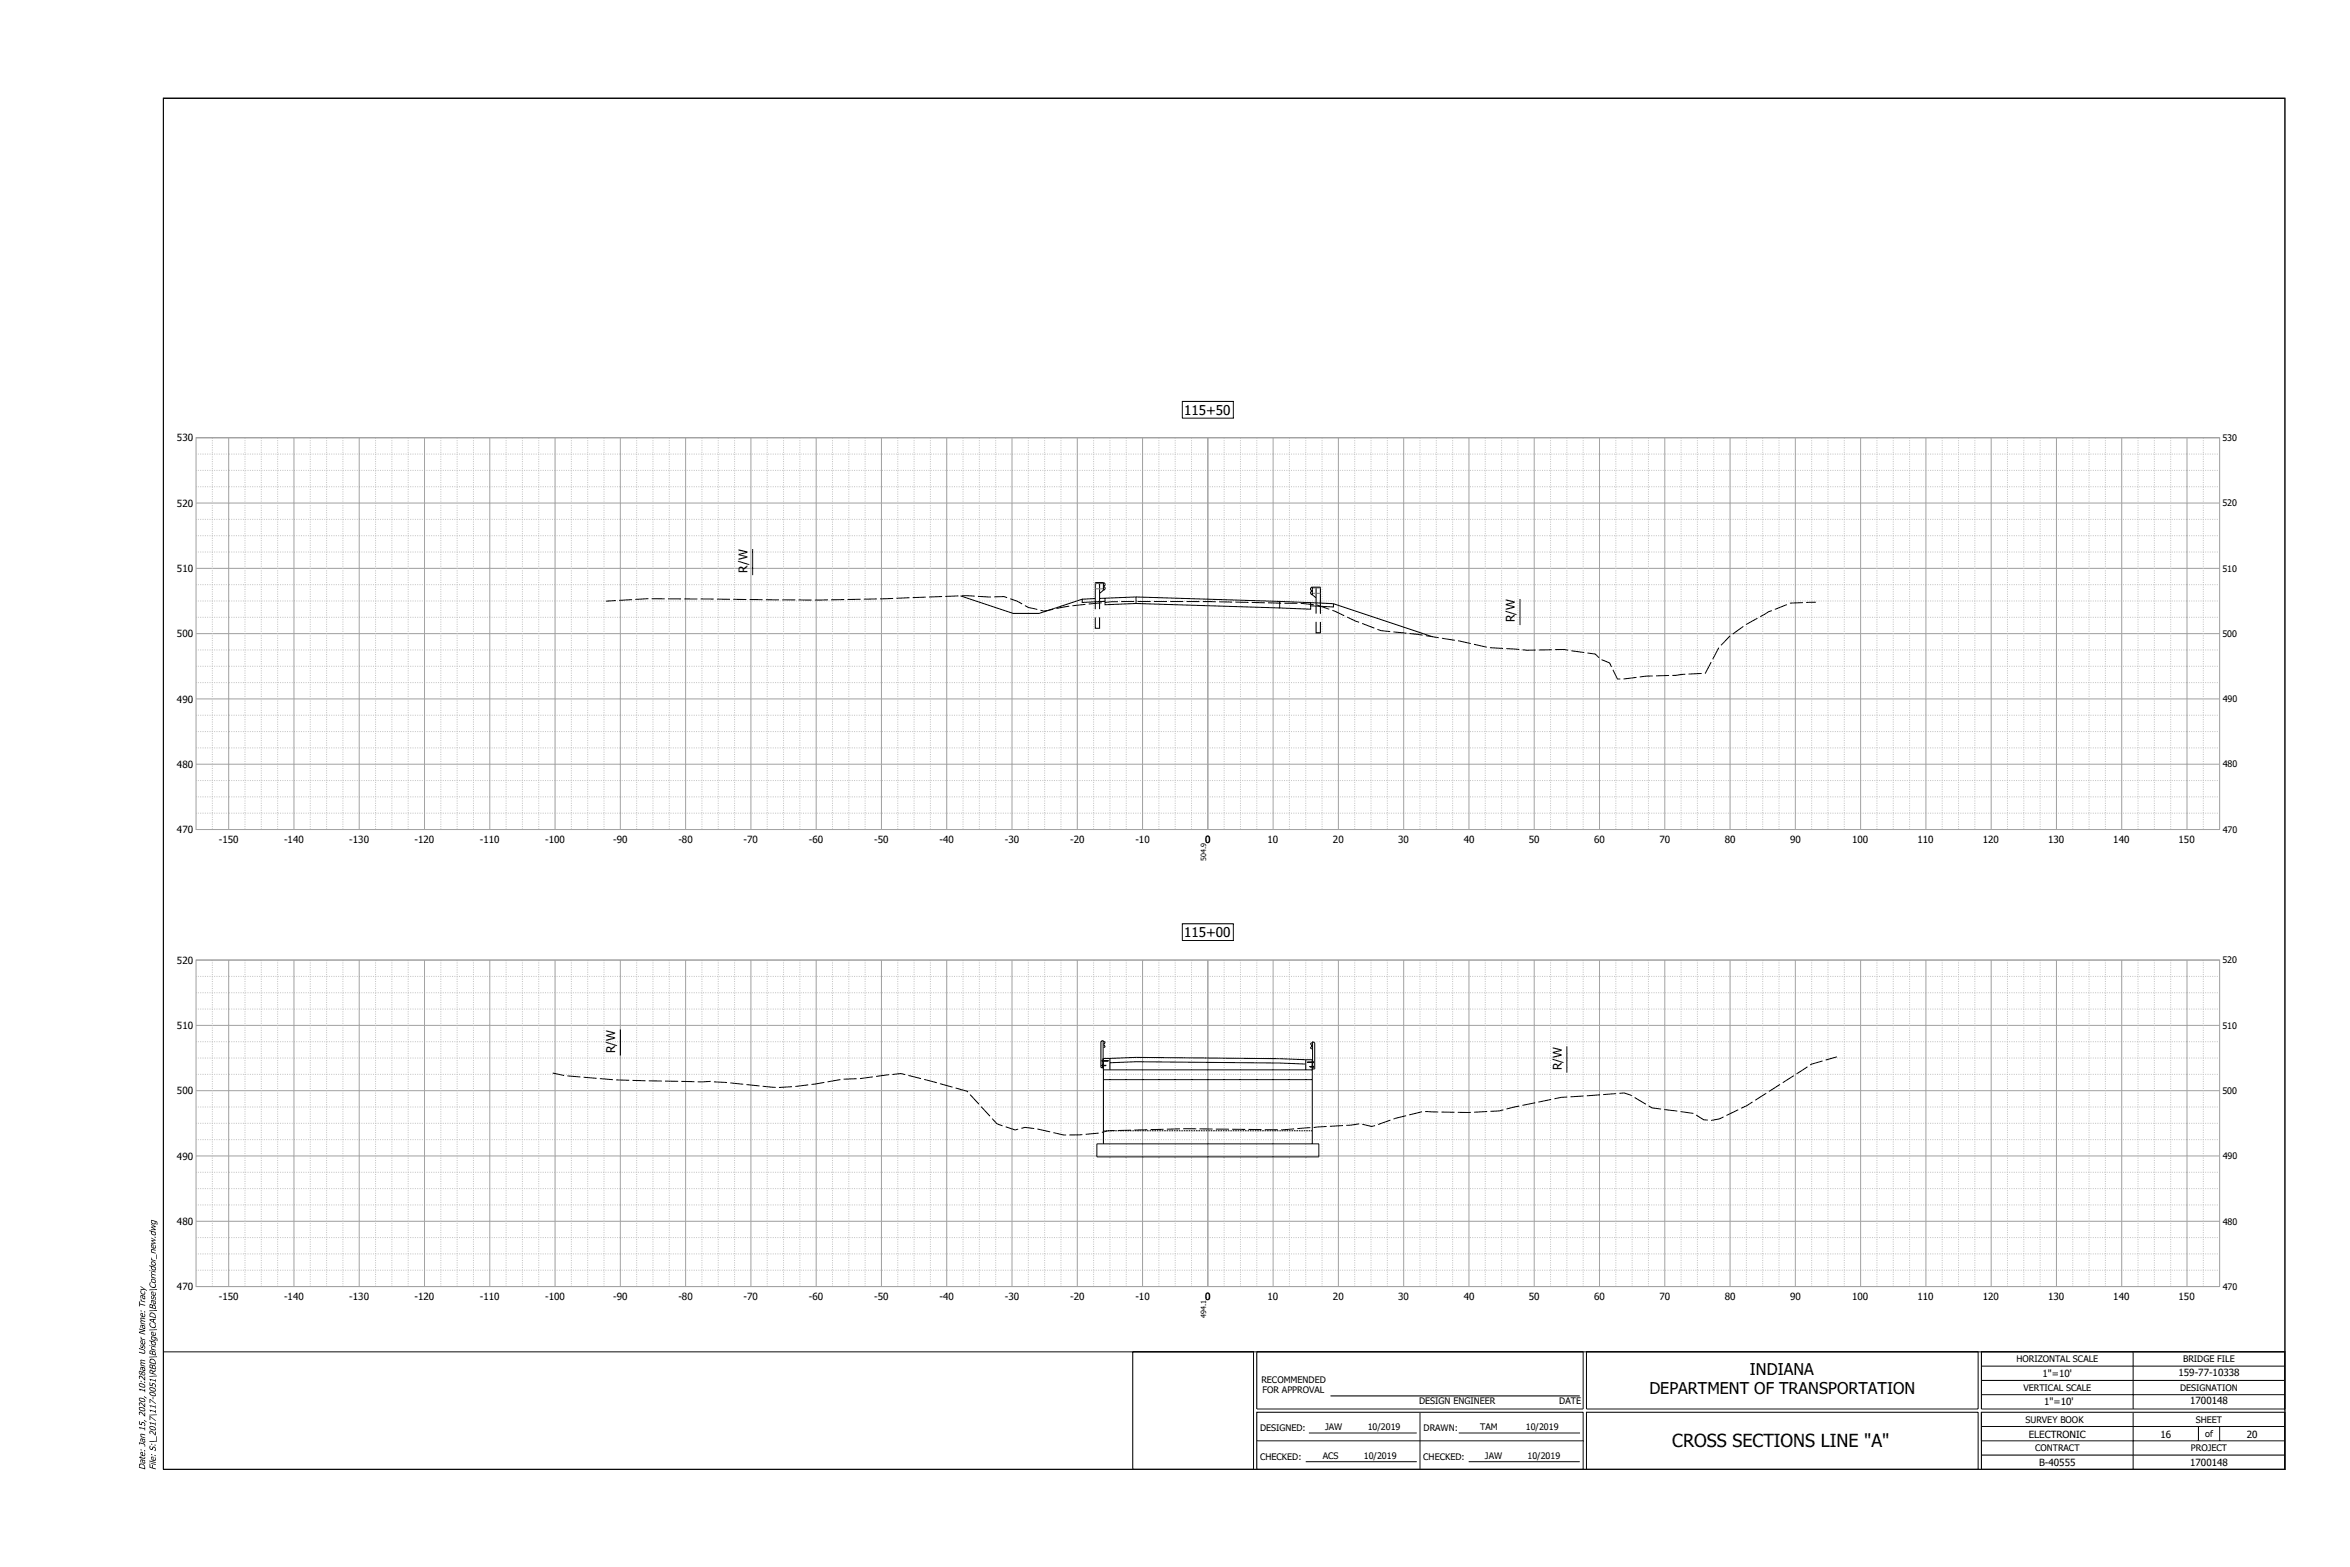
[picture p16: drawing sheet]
<svg xmlns="http://www.w3.org/2000/svg" width="914mm" height="610mm" viewBox="0 0 914 610" stroke-linecap="round" stroke-linejoin="round" font-family="sans-serif">
<defs><g id="words">
<text font-size="7" x="650.7" y="562.9">CROSS SECTIONS LINE &quot;A&quot;</text>
<g font-size="6.3">
<text x="680.9" y="534.8">INDIANA</text>
<text x="641.8" y="542.3">DEPARTMENT OF TRANSPORTATION</text>
</g>
<g font-size="5.2">
<text x="460.7" y="161.3">115+50</text>
<text x="460.7" y="364.5">115+00</text>
</g>
<g font-size="4.7">
<text x="290.8" y="222.7" transform="rotate(-90 290.8 222.7)">R/W</text>
<text x="589.4" y="242.2" transform="rotate(-90 589.4 242.2)">R/W</text>
<text x="239.4" y="409.6" transform="rotate(-90 239.4 409.6)">R/W</text>
<text x="607.7" y="416.3" transform="rotate(-90 607.7 416.3)">R/W</text>
</g>
<g font-size="4.1">
<text x="56.5" y="571.9" transform="rotate(-90 56.5 571.9)">Date: Jan 15, 2020, 10:28am User Name: Tracy</text>
<text x="60.6" y="571.9" transform="rotate(-90 60.6 571.9)">File: S:\_2017\117-0051\RBD\Bridge\CAD\Base\Corridor_new.dwg</text>
</g>
<g font-size="3.8">
<text x="68.9" y="171.7">530</text>
<text x="68.9" y="197.1">520</text>
<text x="68.9" y="222.5">510</text>
<text x="68.9" y="247.9">500</text>
<text x="68.9" y="273.3">490</text>
<text x="68.9" y="298.7">480</text>
<text x="68.9" y="324.1">470</text>
<text x="85.1" y="328.1">-150</text>
<text x="110.5" y="328.1">-140</text>
<text x="135.9" y="328.1">-130</text>
<text x="161.3" y="328.1">-120</text>
<text x="186.7" y="328.1">-110</text>
<text x="212.1" y="328.1">-100</text>
<text x="238.6" y="328.1">-90</text>
<text x="264" y="328.1">-80</text>
<text x="289.4" y="328.1">-70</text>
<text x="314.8" y="328.1">-60</text>
<text x="340.2" y="328.1">-50</text>
<text x="365.6" y="328.1">-40</text>
<text x="391" y="328.1">-30</text>
<text x="416.4" y="328.1">-20</text>
<text x="441.8" y="328.1">-10</text>
<text x="468.9" y="328.1">0</text>
<text x="493.2" y="328.1">10</text>
<text x="518.7" y="328.1">20</text>
<text x="544.1" y="328.1">30</text>
<text x="569.5" y="328.1">40</text>
<text x="594.8" y="328.1">50</text>
<text x="620.3" y="328.1">60</text>
<text x="645.7" y="328.1">70</text>
<text x="671.1" y="328.1">80</text>
<text x="696.5" y="328.1">90</text>
<text x="720.7" y="328.1">100</text>
<text x="746.1" y="328.1">110</text>
<text x="771.5" y="328.1">120</text>
<text x="796.9" y="328.1">130</text>
<text x="822.3" y="328.1">140</text>
<text x="847.7" y="328.1">150</text>
<text x="68.9" y="374.9">520</text>
<text x="68.9" y="400.3">510</text>
<text x="68.9" y="425.7">500</text>
<text x="68.9" y="451.1">490</text>
<text x="68.9" y="476.5">480</text>
<text x="68.9" y="501.9">470</text>
<text x="85.1" y="505.9">-150</text>
<text x="110.5" y="505.9">-140</text>
<text x="135.9" y="505.9">-130</text>
<text x="161.3" y="505.9">-120</text>
<text x="186.7" y="505.9">-110</text>
<text x="212.1" y="505.9">-100</text>
<text x="238.6" y="505.9">-90</text>
<text x="264" y="505.9">-80</text>
<text x="289.4" y="505.9">-70</text>
<text x="314.8" y="505.9">-60</text>
<text x="340.2" y="505.9">-50</text>
<text x="365.6" y="505.9">-40</text>
<text x="391" y="505.9">-30</text>
<text x="416.4" y="505.9">-20</text>
<text x="441.8" y="505.9">-10</text>
<text x="468.9" y="505.9">0</text>
<text x="493.2" y="505.9">10</text>
<text x="518.7" y="505.9">20</text>
<text x="544.1" y="505.9">30</text>
<text x="569.5" y="505.9">40</text>
<text x="594.8" y="505.9">50</text>
<text x="620.3" y="505.9">60</text>
<text x="645.7" y="505.9">70</text>
<text x="671.1" y="505.9">80</text>
<text x="696.5" y="505.9">90</text>
<text x="720.7" y="505.9">100</text>
<text x="746.1" y="505.9">110</text>
<text x="771.5" y="505.9">120</text>
<text x="796.9" y="505.9">130</text>
<text x="822.3" y="505.9">140</text>
<text x="847.7" y="505.9">150</text>
<text x="794.8" y="535.8">1&quot;=10'</text>
<text x="847.7" y="535.3">159-77-10338</text>
<text x="795.4" y="546.6">1&quot;=10'</text>
<text x="852.2" y="546.3">1700148</text>
<text x="789.4" y="559.3">ELECTRONIC</text>
<text x="840.6" y="559.5">16</text>
<text x="874.3" y="559.3">20</text>
<text x="793.4" y="570.3">B-40555</text>
<text x="852.2" y="570.3">1700148</text>
</g>
<g font-size="3.5">
<text x="864.7" y="171.6">530</text>
<text x="864.7" y="197">520</text>
<text x="864.7" y="222.4">510</text>
<text x="864.7" y="247.8">500</text>
<text x="864.9" y="273.2">490</text>
<text x="864.9" y="298.6">480</text>
<text x="864.9" y="324">470</text>
<text x="864.7" y="374.8">520</text>
<text x="864.7" y="400.2">510</text>
<text x="864.7" y="425.6">500</text>
<text x="864.9" y="451">490</text>
<text x="864.9" y="476.4">480</text>
<text x="864.9" y="501.8">470</text>
<text x="784.6" y="529.9">HORIZONTAL SCALE</text>
<text x="849.5" y="529.9">BRIDGE FILE</text>
<text x="490.8" y="538">RECOMMENDED</text>
<text x="491.3" y="541.8">FOR APPROVAL</text>
<text x="787.3" y="541.1">VERTICAL SCALE</text>
<text x="848.3" y="541.1">DESIGNATION</text>
<text x="552.2" y="546.3">DESIGN ENGINEER</text>
<text x="606.7" y="546.3">DATE</text>
<text x="490.3" y="556.7">DESIGNED:</text>
<text x="515.6" y="556.4">JAW</text>
<text x="532.2" y="556.4">10/2019</text>
<text x="553.9" y="556.7">DRAWN:</text>
<text x="575.9" y="556.4">TAM</text>
<text x="593.7" y="556.4">10/2019</text>
<text x="788.1" y="553.4">SURVEY BOOK</text>
<text x="854.4" y="553.4">SHEET</text>
<text x="858" y="559">of</text>
<text x="490.3" y="567.8">CHECKED:</text>
<text x="514.7" y="567.5">ACS</text>
<text x="530.7" y="567.5">10/2019</text>
<text x="553.8" y="567.8">CHECKED:</text>
<text x="577.8" y="567.5">JAW</text>
<text x="594.4" y="567.5">10/2019</text>
<text x="791.8" y="564.6">CONTRACT</text>
<text x="852.5" y="564.6">PROJECT</text>
</g>
<g font-size="2.8">
<text x="469.3" y="334.9" transform="rotate(-90 469.3 334.9)">504.9</text>
<text x="469.3" y="512.6" transform="rotate(-90 469.3 512.6)">494.1</text>
</g>
</g></defs>
<!-- layer: O-SECT-VIEW -->
<path d="M460.1 156.2h19.8v6.5h-19.8zM460.1 359.4h19.8v6.5h-19.8z" fill="none" stroke="#000" stroke-width=".39"/>
<g fill="none" stroke="#a0a0a0" stroke-width=".39">
<path d="M76.3 170.3h787.4M76.3 170.3h787.4v152.4h-787.4zM89 170.3v152.4M114.4 170.3v152.4M139.8 170.3v152.4M165.2 170.3v152.4M190.6 170.3v152.4M216 170.3v152.4M241.4 170.3v152.4M266.8 170.3v152.4M292.2 170.3v152.4M317.6 170.3v152.4"/>
<path d="M343 170.3v152.4M368.4 170.3v152.4M393.8 170.3v152.4M419.2 170.3v152.4M444.6 170.3v152.4M470 170.3v152.4M495.4 170.3v152.4M520.8 170.3v152.4M546.2 170.3v152.4M571.6 170.3v152.4M597 170.3v152.4M622.4 170.3v152.4"/>
<path d="M647.8 170.3v152.4M673.2 170.3v152.4M698.6 170.3v152.4M724 170.3v152.4M749.4 170.3v152.4M774.8 170.3v152.4M800.2 170.3v152.4M825.6 170.3v152.4M851 170.3v152.4M76.3 195.7h787.4M76.3 221.1h787.4M76.3 246.5h787.4"/>
<path d="M76.3 271.9h787.4M76.3 297.3h787.4M76.3 322.7h787.4M76.3 373.5h787.4M76.3 373.5h787.4v127h-787.4zM89 373.5v127M114.4 373.5v127M139.8 373.5v127M165.2 373.5v127M190.6 373.5v127M216 373.5v127M241.4 373.5v127"/>
<path d="M266.8 373.5v127M292.2 373.5v127M317.6 373.5v127M343 373.5v127M368.4 373.5v127M393.8 373.5v127M419.2 373.5v127M444.6 373.5v127M470 373.5v127M495.4 373.5v127M520.8 373.5v127M546.2 373.5v127"/>
<path d="M571.6 373.5v127M597 373.5v127M622.4 373.5v127M647.8 373.5v127M673.2 373.5v127M698.6 373.5v127M724 373.5v127M749.4 373.5v127M774.8 373.5v127M800.2 373.5v127M825.6 373.5v127M851 373.5v127"/>
<path d="M76.3 398.9h787.4M76.3 424.3h787.4M76.3 449.7h787.4M76.3 475.1h787.4M76.3 500.5h787.4"/>
</g>
<g fill="none" stroke="#c2c2c2" stroke-width=".39">
<path d="M76.3 176.6h.2M77 176.6h.4M77.9 176.6h.4M78.8 176.6h.4M79.7 176.6h.4M80.6 176.6h.4M81.5 176.6h.4M82.4 176.6h.4M82.6 170.3v.4M82.6 171.3v.3M82.6 172.2v.3M82.6 173.1v.4"/>
<path d="M82.6 174v.3M82.6 174.9v.4M82.6 175.8v.4M82.6 176.7v.4M82.6 177.6v.4M82.6 178.5v.4M82.6 179.4v.4M83.3 176.6h.4M84.2 176.6h.4M85.1 176.6h.4M86 176.6h.4M86.9 176.6h.4"/>
<path d="M87.9 176.6h.3M88.7 176.6h.8M90 176.6h.4M90.9 176.6h.4M91.8 176.6h.4M92.7 176.6h.4M93.6 176.6h.4M94.5 176.6h.4M95.3 170.3v.4M95.3 171.3v.3M95.3 172.2v.3M95.3 173.1v.4"/>
<path d="M95.3 174v.3M95.3 174.9v.4M95.3 175.8v.4M95.3 176.7v.4M95.3 177.6v.4M95.3 178.5v.4M95.3 179.4v.4M95.4 176.6h.4M96.3 176.6h.4M97.2 176.6h.4M98.1 176.6h.4M99 176.6h.4"/>
<path d="M99.9 176.6h.4M100.8 176.6h.4M101.7 170.3v.4M101.7 171.3v.3M101.7 172.2v.3M101.7 173.1v.4M101.7 174v.3M101.7 174.9v.4M101.7 175.8v.4M101.7 176.7v.4M101.7 177.6v.4M101.7 178.5v.4"/>
<path d="M101.7 179.4v.4M101.7 176.6h.4M102.7 176.6h.3M103.6 176.6h.3M104.5 176.6h.4M105.4 176.6h.3M106.3 176.6h.4M107.2 176.6h.4M108 170.3v.4M108 171.3v.3M108 172.2v.3M108 173.1v.4"/>
<path d="M108 174v.3M108 174.9v.4M108 175.8v.4M108 177.6v.4M108 178.5v.4M108 179.4v.4M108.5 176.6l-.5 .1v.4M109 176.6h.4M109.9 176.6h.4M110.8 176.6h.4M111.7 176.6h.4M112.6 176.6h.4"/>
<path d="M113.5 176.6h.4M114.4 176.6h.4M115.3 176.6h.4M116.2 176.6h.4M117.1 176.6h.4M118 176.6h.4M118.9 176.6h.4M119.8 176.6h.4M120.7 170.3v.4M120.7 171.3v.3M120.7 172.2v.3M120.7 173.1v.4"/>
<path d="M120.7 174v.3M120.7 174.9v.4M120.7 175.8v.4M120.7 177.6v.4M120.7 178.5v.4M120.7 179.4v.4M121.1 176.6l-.4 .1v.4M121.6 176.6h.4M122.5 176.6h.4M123.4 176.6h.4M124.3 176.6h.4M125.3 176.6h.3"/>
<path d="M126.2 176.6h.3M127.1 170.3v.4M127.1 171.3v.3M127.1 172.2v.3M127.1 173.1v.4M127.1 174v.3M127.1 174.9v.4M127.1 175.8v.4M127.1 177.6v.4M127.1 178.5v.4M127.1 179.4v.4M127.5 176.6l-.4 .1v.4"/>
<path d="M128 176.6h.3M128.9 176.6h.4M129.8 176.6h.4M130.7 176.6h.4M131.6 176.6h.4M132.5 176.6h.4M133.4 176.6h.4M133.4 170.3v.4M133.4 171.3v.3M133.4 172.2v.3M133.4 173.1v.4M133.4 174v.3"/>
<path d="M133.4 174.9v.4M133.4 175.8v.4M133.4 176.7v.4M133.4 177.6v.4M133.4 178.5v.4M133.4 179.4v.4M134.3 176.6h.4M135.2 176.6h.4M136.1 176.6h.4M137 176.6h.4M137.9 176.6h.4M138.8 176.6h.4"/>
<path d="M139.7 176.6h.4M140.6 176.6h.4M141.5 176.6h.4M142.4 176.6h.4M143.3 176.6h.4M144.2 176.6h.4M145.2 176.6h.3M146.1 170.3v.4M146.1 171.3v.3M146.1 172.2v.3M146.1 173.1v.4M146.1 174v.3"/>
<path d="M146.1 174.9v.4M146.1 175.8v.4M146.1 177.6v.4M146.1 178.5v.4M146.1 179.4v.4M146.4 176.6l-.3 .1v.4M147 176.6h.4M147.9 176.6h.3M148.8 176.6h.4M149.7 176.6h.4M150.6 176.6h.4M151.5 176.6h.4"/>
<path d="M152.5 170.3v.4M152.5 171.3v.3M152.5 172.2v.3M152.5 173.1v.4M152.5 174v.3M152.5 174.9v.4M152.5 175.8v.4M152.5 177.6v.4M152.5 178.5v.4M152.5 179.4v.4M152.8 176.6l-.3 .1v.4M153.3 176.6h.4"/>
<path d="M154.2 176.6h.4M155.1 176.6h.4M156 176.6h.4M156.9 176.6h.4M157.8 176.6h.4M158.7 176.6h.4M158.8 170.3v.4M158.8 171.3v.3M158.8 172.2v.3M158.8 173.1v.4M158.8 174v.3M158.8 174.9v.4"/>
<path d="M158.8 175.8v.4M158.8 176.7v.4M158.8 177.6v.4M158.8 178.5v.4M158.8 179.4v.4M159.6 176.6h.4M160.5 176.6h.4M161.4 176.6h.4M162.3 176.6h.4M163.2 176.6h.4M164.1 176.6h.4M165.1 176.6h.3"/>
<path d="M165.9 176.6h.4M166.8 176.6h.4M167.8 176.6h.3M168.7 176.6h.4M169.6 176.6h.4M170.5 176.6h.4M171.4 176.6h.4M171.5 170.3v.4M171.5 171.3v.3M171.5 172.2v.3M171.5 173.1v.4M171.5 174v.3"/>
<path d="M171.5 174.9v.4M171.5 175.8v.4M171.5 176.7v.4M171.5 177.6v.4M171.5 178.5v.4M171.5 179.4v.4M172.3 176.6h.4M173.2 176.6h.4M174.1 176.6h.4M175 176.6h.4M175.9 176.6h.4M176.8 176.6h.4"/>
<path d="M177.7 176.6h.4M177.9 170.3v.4M177.9 171.3v.3M177.9 172.2v.3M177.9 173.1v.4M177.9 174v.3M177.9 174.9v.4M177.9 175.8v.4M177.9 176.7v.4M177.9 177.6v.4M177.9 178.5v.4M177.9 179.4v.4"/>
<path d="M178.6 176.6h.4M179.5 176.6h.4M180.4 176.6h.4M181.3 176.6h.4M182.2 176.6h.4M183.1 176.6h.4M184 176.6h.4M184.2 170.3v.4M184.2 171.3v.3M184.2 172.2v.3M184.2 173.1v.4M184.2 174v.3"/>
<path d="M184.2 174.9v.4M184.2 175.8v.4M184.2 176.7v.4M184.2 177.6v.4M184.2 178.5v.4M184.2 179.4v.4M184.9 176.6h.4M185.8 176.6h.4M186.7 176.6h.4M187.7 176.6h.3M188.5 176.6h.4M189.5 176.6h.3"/>
<path d="M190.4 176.6h.3M191.3 176.6h.4M192.2 176.6h.4M193.1 176.6h.4M194 176.6h.4M194.9 176.6h.4M195.8 176.6h.4M196.7 176.6h.4M196.9 170.3v.4M196.9 171.3v.3M196.9 172.2v.3M196.9 173.1v.4"/>
<path d="M196.9 174v.3M196.9 174.9v.4M196.9 175.8v.4M196.9 176.7v.4M196.9 177.6v.4M196.9 178.5v.4M196.9 179.4v.4M197.6 176.6h.4M198.5 176.6h.4M199.4 176.6h.4M200.3 176.6h.4M201.2 176.6h.4"/>
<path d="M202.1 176.6h.4M203 176.6h.4M203.3 170.3v.4M203.3 171.3v.3M203.3 172.2v.3M203.3 173.1v.4M203.3 174v.3M203.3 174.9v.4M203.3 175.8v.4M203.3 176.7v.4M203.3 177.6v.4M203.3 178.5v.4"/>
<path d="M203.3 179.4v.4M203.9 176.6h.4M204.8 176.6h.4M205.7 176.6h.4M206.6 176.6h.4M207.6 176.6h.3M208.4 176.6h.4M209.4 176.6h.3M209.6 170.3v.4M209.6 171.3v.3M209.6 172.2v.3M209.6 173.1v.4"/>
<path d="M209.6 174v.3M209.6 174.9v.4M209.6 175.8v.4M209.6 176.7v.4M209.6 177.6v.4M209.6 178.5v.4M209.6 179.4v.4M210.3 176.6h.3M211.2 176.6h.4M212.1 176.6h.3M213 176.6h.4M213.9 176.6h.4"/>
<path d="M214.8 176.6h.4M215.7 176.6h.4M216.6 176.6h.4M217.5 176.6h.4M218.4 176.6h.4M219.3 176.6h.4M220.2 176.6h.4M221.1 176.6h.4M222 176.6l.3 .1v.4M222.3 170.3v.4M222.3 171.3v.3M222.3 172.2v.3"/>
<path d="M222.3 173.1v.4M222.3 174v.3M222.3 174.9v.4M222.3 175.8v.4M222.3 177.6v.4M222.3 178.5v.4M222.3 179.4v.4M222.9 176.6h.4M223.8 176.6h.4M224.7 176.6h.4M225.6 176.6h.4M226.5 176.6h.4"/>
<path d="M227.4 176.6h.4M228.3 176.6l.4 .1v.4M228.7 170.3v.4M228.7 171.3v.3M228.7 172.2v.3M228.7 173.1v.4M228.7 174v.3M228.7 174.9v.4M228.7 175.8v.4M228.7 177.6v.4M228.7 178.5v.4M228.7 179.4v.4"/>
<path d="M229.2 176.6h.4M230.2 176.6h.3M231 176.6h.5M232 176.6h.3M232.9 176.6h.3M233.8 176.6h.4M234.7 176.6h.4M235 170.3v.4M235 171.3v.3M235 172.2v.3M235 173.1v.4M235 174v.3"/>
<path d="M235 174.9v.4M235 175.8v.4M235 176.7v.4M235 177.6v.4M235 178.5v.4M235 179.4v.4M235.6 176.6h.4M236.5 176.6h.4M237.4 176.6h.4M238.3 176.6h.4M239.2 176.6h.4M240.1 176.6h.4"/>
<path d="M241 176.6h.4M241.9 176.6h.4M242.8 176.6h.4M243.7 176.6h.4M244.6 176.6h.4M245.5 176.6h.4M246.4 176.6h.4M247.3 176.6l.4 .1v.4M247.7 170.3v.4M247.7 171.3v.3M247.7 172.2v.3M247.7 173.1v.4"/>
<path d="M247.7 174v.3M247.7 174.9v.4M247.7 175.8v.4M247.7 177.6v.4M247.7 178.5v.4M247.7 179.4v.4M248.2 176.6h.4M249.1 176.6h.4M250 176.6h.4M250.9 176.6h.4M251.9 176.6h.3M252.8 176.6h.3"/>
<path d="M253.7 176.6l.4 .1v.4M254.1 170.3v.4M254.1 171.3v.3M254.1 172.2v.3M254.1 173.1v.4M254.1 174v.3M254.1 174.9v.4M254.1 175.8v.4M254.1 177.6v.4M254.1 178.5v.4M254.1 179.4v.4M254.6 176.6h.3"/>
<path d="M255.5 176.6h.4M256.4 176.6h.4M257.3 176.6h.4M258.2 176.6h.4M259.1 176.6h.4M260 176.6l.4 .1v.4M260.4 170.3v.4M260.4 171.3v.3M260.4 172.2v.3M260.4 173.1v.4M260.4 174v.3M260.4 174.9v.4"/>
<path d="M260.4 175.8v.4M260.4 177.6v.4M260.4 178.5v.4M260.4 179.4v.4M260.9 176.6h.4M261.8 176.6h.4M262.7 176.6h.4M263.6 176.6h.4M264.5 176.6h.4M265.4 176.6h.4M266.3 176.6h.4M267.2 176.6h.4"/>
<path d="M268.1 176.6h.4M269 176.6h.4M269.9 176.6h.4M270.8 176.6h.4M271.8 176.6h.3M272.7 176.6h.3M273.1 170.3v.4M273.1 171.3v.3M273.1 172.2v.3M273.1 173.1v.4M273.1 174v.3M273.1 174.9v.4"/>
<path d="M273.1 175.8v.4M273.1 176.7v.4M273.1 177.6v.4M273.1 178.5v.4M273.1 179.4v.4M273.6 176.6h.4M274.5 176.6h.3M275.4 176.6h.4M276.3 176.6h.4M277.2 176.6h.4M278.1 176.6h.4M279 176.6h.4"/>
<path d="M279.5 170.3v.4M279.5 171.3v.3M279.5 172.2v.3M279.5 173.1v.4M279.5 174v.3M279.5 174.9v.4M279.5 175.8v.4M279.5 176.7v.4M279.5 177.6v.4M279.5 178.5v.4M279.5 179.4v.4M279.9 176.6h.4"/>
<path d="M280.8 176.6h.4M281.7 176.6h.4M282.6 176.6h.4M283.5 176.6h.4M284.4 176.6h.4M285.3 176.6h.4M285.8 170.3v.4M285.8 171.3v.3M285.8 172.2v.3M285.8 173.1v.4M285.8 174v.3M285.8 174.9v.4"/>
<path d="M285.8 175.8v.4M285.8 176.7v.4M285.8 177.6v.4M285.8 178.5v.4M285.8 179.4v.4M286.2 176.6h.4M287.1 176.6h.4M288 176.6h.4M288.9 176.6h.4M289.8 176.6h.4M290.7 176.6h.4M291.6 176.6h.4"/>
<path d="M292.5 176.6h.4M293.4 176.6h.4M294.4 176.6h.3M295.3 176.6h.3M296.2 176.6h.4M297.1 176.6h.3M298 176.6h.4M298.5 170.3v.4M298.5 171.3v.3M298.5 172.2v.3M298.5 173.1v.4M298.5 174v.3"/>
<path d="M298.5 174.9v.4M298.5 175.8v.4M298.5 176.7v.4M298.5 177.6v.4M298.5 178.5v.4M298.5 179.4v.4M298.9 176.6h.4M299.8 176.6h.4M300.7 176.6h.4M301.6 176.6h.4M302.5 176.6h.4M303.4 176.6h.4"/>
<path d="M304.3 176.6h.4M304.9 170.3v.4M304.9 171.3v.3M304.9 172.2v.3M304.9 173.1v.4M304.9 174v.3M304.9 174.9v.4M304.9 175.8v.4M304.9 176.7v.4M304.9 177.6v.4M304.9 178.5v.4M304.9 179.4v.4"/>
<path d="M305.2 176.6h.4M306.1 176.6h.4M307 176.6h.4M307.9 176.6h.4M308.8 176.6h.4M309.7 176.6h.4M310.6 176.6h.4M311.2 170.3v.4M311.2 171.3v.3M311.2 172.2v.3M311.2 173.1v.4M311.2 174v.3"/>
<path d="M311.2 174.9v.4M311.2 175.8v.4M311.2 176.7v.4M311.2 177.6v.4M311.2 178.5v.4M311.2 179.4v.4M311.5 176.6h.4M312.4 176.6h.4M313.3 176.6h.4M314.3 176.6h.3M315.1 176.6h.4M316.1 176.6h.3"/>
<path d="M317 176.6h.3M317.9 176.6h.4M318.8 176.6h.4M319.7 176.6h.4M320.6 176.6h.4M321.5 176.6h.4M322.4 176.6h.4M323.3 176.6h.4M323.9 170.3v.4M323.9 171.3v.3M323.9 172.2v.3M323.9 173.1v.4"/>
<path d="M323.9 174v.3M323.9 174.9v.4M323.9 175.8v.4M323.9 176.7v.4M323.9 177.6v.4M323.9 178.5v.4M323.9 179.4v.4M324.2 176.6h.4M325.1 176.6h.4M326 176.6h.4M326.9 176.6h.4M327.8 176.6h.4"/>
<path d="M328.7 176.6h.4M329.6 176.6h.4M330.3 170.3v.4M330.3 171.3v.3M330.3 172.2v.3M330.3 173.1v.4M330.3 174v.3M330.3 174.9v.4M330.3 175.8v.4M330.3 176.7v.4M330.3 177.6v.4M330.3 178.5v.4"/>
<path d="M330.3 179.4v.4M330.5 176.6h.4M331.4 176.6h.4M332.3 176.6h.4M333.2 176.6h.4M334.2 176.6h.3M335 176.6h.4M336 176.6h.3M336.6 170.3v.4M336.6 171.3v.3M336.6 172.2v.3M336.6 173.1v.4"/>
<path d="M336.6 174v.3M336.6 174.9v.4M336.6 175.8v.4M336.6 176.7v.4M336.6 177.6v.4M336.6 178.5v.4M336.6 179.4v.4M336.9 176.6h.3M337.7 176.6h.5M338.7 176.6h.4M339.6 176.6h.4M340.5 176.6h.4"/>
<path d="M341.4 176.6h.4M342.3 176.6h.4M343.2 176.6h.4M344.1 176.6h.4M345 176.6h.4M345.9 176.6h.4M346.8 176.6h.4M347.7 176.6h.4M348.6 176.6h.4M349.3 170.3v.4M349.3 171.3v.3M349.3 172.2v.3"/>
<path d="M349.3 173.1v.4M349.3 174v.3M349.3 174.9v.4M349.3 175.8v.4M349.3 176.7v.4M349.3 177.6v.4M349.3 178.5v.4M349.3 179.4v.4M349.5 176.6h.4M350.4 176.6h.4M351.3 176.6h.4M352.2 176.6h.4"/>
<path d="M353.1 176.6h.4M354 176.6h.4M354.9 176.6h.4M355.7 170.3v.4M355.7 171.3v.3M355.7 172.2v.3M355.7 173.1v.4M355.7 174v.3M355.7 174.9v.4M355.7 175.8v.4M355.7 176.7v.4M355.7 177.6v.4"/>
<path d="M355.7 178.5v.4M355.7 179.4v.4M355.8 176.6h.4M356.8 176.6h.3M357.6 176.6h.4M358.6 176.6h.3M359.5 176.6h.3M360.4 176.6h.4M361.3 176.6h.4M362 170.3v.4M362 171.3v.3M362 172.2v.3"/>
<path d="M362 173.1v.4M362 174v.3M362 174.9v.4M362 175.8v.4M362 176.7v.4M362 177.6v.4M362 178.5v.4M362 179.4v.4M362.2 176.6h.4M363.1 176.6h.4M364 176.6h.4M364.9 176.6h.4"/>
<path d="M365.8 176.6h.4M366.7 176.6h.4M367.6 176.6h.4M368.5 176.6h.4M369.4 176.6h.4M370.3 176.6h.4M371.2 176.6h.4M372.1 176.6h.4M373 176.6h.4M373.9 176.6h.4M374.7 170.3v.4M374.7 171.3v.3"/>
<path d="M374.7 172.2v.3M374.7 173.1v.4M374.7 174v.3M374.7 174.9v.4M374.7 175.8v.4M374.7 176.7v.4M374.7 177.6v.4M374.7 178.5v.4M374.7 179.4v.4M374.8 176.6h.4M375.7 176.6h.4M376.7 176.6h.3"/>
<path d="M377.5 176.6h.4M378.5 176.6h.3M379.4 176.6h.3M380.3 176.6h.4M381.1 170.3v.4M381.1 171.3v.3M381.1 172.2v.3M381.1 173.1v.4M381.1 174v.3M381.1 174.9v.4M381.1 175.8v.4M381.1 176.7v.4"/>
<path d="M381.1 177.6v.4M381.1 178.5v.4M381.1 179.4v.4M381.2 176.6h.3M382.1 176.6h.4M383 176.6h.4M383.9 176.6h.4M384.8 176.6h.4M385.7 176.6h.4M386.6 176.6h.4M387.4 170.3v.4M387.4 171.3v.3"/>
<path d="M387.4 172.2v.3M387.4 173.1v.4M387.4 174v.3M387.4 174.9v.4M387.4 175.8v.4M387.4 177.6v.4M387.4 178.5v.4M387.4 179.4v.4M387.9 176.6l-.5 .1v.4M388.4 176.6h.4M389.3 176.6h.4M390.2 176.6h.4"/>
<path d="M391.1 176.6h.4M392 176.6h.4M392.9 176.6h.4M393.8 176.6h.4M394.7 176.6h.4M395.6 176.6h.4M396.5 176.6h.4M397.4 176.6h.4M398.3 176.6h.4M399.3 176.6h.3M400.1 170.3v.4M400.1 171.3v.3"/>
<path d="M400.1 172.2v.3M400.1 173.1v.4M400.1 174v.3M400.1 174.9v.4M400.1 175.8v.4M400.1 176.7v.4M400.1 177.6v.4M400.1 178.5v.4M400.1 179.4v.4M400.1 176.6h.5M401.1 176.6h.3M402 176.6h.4"/>
<path d="M402.9 176.6h.4M403.8 176.6h.3M404.7 176.6h.4M405.6 176.6h.4M406.5 170.3v.4M406.5 171.3v.3M406.5 172.2v.3M406.5 173.1v.4M406.5 174v.3M406.5 174.9v.4M406.5 175.8v.4M406.5 177.6v.4"/>
<path d="M406.5 178.5v.4M406.5 179.4v.4M406.9 176.6l-.4 .1v.4M407.4 176.6h.4M408.3 176.6h.4M409.2 176.6h.4M410.1 176.6h.4M411 176.6h.4M411.9 176.6h.4M412.8 170.3v.4M412.8 171.3v.3M412.8 172.2v.3"/>
<path d="M412.8 173.1v.4M412.8 174v.3M412.8 174.9v.4M412.8 175.8v.4M412.8 177.6v.4M412.8 178.5v.4M412.8 179.4v.4M413.2 176.6l-.4 .1v.4M413.7 176.6h.4M414.6 176.6h.4M415.5 176.6h.4M416.4 176.6h.4"/>
<path d="M417.3 176.6h.4M418.2 176.6h.4M419.1 176.6h.4M420 176.6h.4M421 176.6h.3M421.9 176.6h.3M422.8 176.6h.4M423.7 176.6h.3M424.6 176.6h.4M425.5 170.3v.4M425.5 171.3v.3M425.5 172.2v.3"/>
<path d="M425.5 173.1v.4M425.5 174v.3M425.5 174.9v.4M425.5 175.8v.4M425.5 177.6v.4M425.5 178.5v.4M425.5 179.4v.4M425.9 176.6l-.4 .1v.4M426.4 176.6h.4M427.3 176.6h.4M428.2 176.6h.4M429.1 176.6h.4"/>
<path d="M430 176.6h.4M430.9 176.6h.4M431.8 176.6h.4M431.9 170.3v.4M431.9 171.3v.3M431.9 172.2v.3M431.9 173.1v.4M431.9 174v.3M431.9 174.9v.4M431.9 175.8v.4M431.9 176.7v.4M431.9 177.6v.4"/>
<path d="M431.9 178.5v.4M431.9 179.4v.4M432.7 176.6h.4M433.6 176.6h.4M434.5 176.6h.4M435.4 176.6h.4M436.3 176.6h.4M437.2 176.6h.4M438.1 176.6h.4M438.2 170.3v.4M438.2 171.3v.3M438.2 172.2v.3"/>
<path d="M438.2 173.1v.4M438.2 174v.3M438.2 174.9v.4M438.2 175.8v.4M438.2 176.7v.4M438.2 177.6v.4M438.2 178.5v.4M438.2 179.4v.4M439 176.6h.4M439.9 176.6h.4M440.9 176.6h.3M441.7 176.6h.4"/>
<path d="M442.7 176.6h.3M443.6 176.6h.3M444.5 176.6h.4M445.4 176.6h.4M446.3 176.6h.4M447.2 176.6h.4M448.1 176.6h.4M449 176.6h.4M449.9 176.6h.4M450.8 176.6h.4M450.9 170.3v.4M450.9 171.3v.3"/>
<path d="M450.9 172.2v.3M450.9 173.1v.4M450.9 174v.3M450.9 174.9v.4M450.9 175.8v.4M450.9 176.7v.4M450.9 177.6v.4M450.9 178.5v.4M450.9 179.4v.4M451.7 176.6h.4M452.6 176.6h.4M453.5 176.6h.4"/>
<path d="M454.4 176.6h.4M455.3 176.6h.4M456.2 176.6h.4M457.1 176.6h.4M457.3 170.3v.4M457.3 171.3v.3M457.3 172.2v.3M457.3 173.1v.4M457.3 174v.3M457.3 174.9v.4M457.3 175.8v.4M457.3 176.7v.4"/>
<path d="M457.3 177.6v.4M457.3 178.5v.4M457.3 179.4v.4M458 176.6h.4M458.9 176.6h.4M459.8 176.6h.4M460.7 176.6h.4M461.6 176.6h.4M462.5 176.6h.4M463.5 176.6h.3M463.6 170.3v.4M463.6 171.3v.3"/>
<path d="M463.6 172.2v.3M463.6 173.1v.4M463.6 174v.3M463.6 174.9v.4M463.6 175.8v.4M463.6 176.7v.4M463.6 177.6v.4M463.6 178.5v.4M463.6 179.4v.4M464.4 176.6h.3M465.3 176.6h.4M466.2 176.6h.3"/>
<path d="M467.1 176.6h.4M468 176.6h.4M468.9 176.6h.4M469.8 176.6h.4M470.7 176.6h.4M471.6 176.6h.4M472.5 176.6h.4M473.4 176.6h.4M474.3 176.6h.4M475.2 176.6h.4M476.1 176.6h.4M476.3 170.3v.4"/>
<path d="M476.3 171.3v.3M476.3 172.2v.3M476.3 173.1v.4M476.3 174v.3M476.3 174.9v.4M476.3 175.8v.4M476.3 176.7v.4M476.3 177.6v.4M476.3 178.5v.4M476.3 179.4v.4M477 176.6h.4M477.9 176.6h.4"/>
<path d="M478.8 176.6h.4M479.7 176.6h.4M480.6 176.6h.4M481.5 176.6h.4M482.4 176.6h.4M482.7 170.3v.4M482.7 171.3v.3M482.7 172.2v.3M482.7 173.1v.4M482.7 174v.3M482.7 174.9v.4M482.7 175.8v.4"/>
<path d="M482.7 176.7v.4M482.7 177.6v.4M482.7 178.5v.4M482.7 179.4v.4M483.4 176.6h.3M484.2 176.6h.4M485.2 176.6h.3M486.1 176.6h.3M487 176.6h.4M487.9 176.6h.4M488.8 176.6h.4M489 170.3v.4"/>
<path d="M489 171.3v.3M489 172.2v.3M489 173.1v.4M489 174v.3M489 174.9v.4M489 175.8v.4M489 176.7v.4M489 177.6v.4M489 178.5v.4M489 179.4v.4M489.7 176.6h.4M490.6 176.6h.4"/>
<path d="M491.5 176.6h.4M492.4 176.6h.4M493.3 176.6h.4M494.2 176.6h.4M495.1 176.6h.4M496 176.6h.4M496.9 176.6h.4M497.8 176.6h.4M498.7 176.6h.4M499.6 176.6h.4M500.5 176.6h.4M501.4 176.6h.4"/>
<path d="M501.7 170.3v.4M501.7 171.3v.3M501.7 172.2v.3M501.7 173.1v.4M501.7 174v.3M501.7 174.9v.4M501.7 175.8v.4M501.7 176.7v.4M501.7 177.6v.4M501.7 178.5v.4M501.7 179.4v.4M502.3 176.6h.4"/>
<path d="M503.3 176.6h.3M504.1 176.6h.4M505.1 176.6h.3M506 176.6h.3M506.8 176.6h.5M507.8 176.6h.3M508.1 170.3v.4M508.1 171.3v.3M508.1 172.2v.3M508.1 173.1v.4M508.1 174v.3M508.1 174.9v.4"/>
<path d="M508.1 175.8v.4M508.1 176.7v.4M508.1 177.6v.4M508.1 178.5v.4M508.1 179.4v.4M508.7 176.6h.4M509.6 176.6h.4M510.5 176.6h.4M511.4 176.6h.4M512.3 176.6h.4M513.2 176.6h.4M514.1 176.6h.4"/>
<path d="M514.4 170.3v.4M514.4 171.3v.3M514.4 172.2v.3M514.4 173.1v.4M514.4 174v.3M514.4 174.9v.4M514.4 175.8v.4M514.4 176.7v.4M514.4 177.6v.4M514.4 178.5v.4M514.4 179.4v.4M515 176.6h.4"/>
<path d="M515.9 176.6h.4M516.8 176.6h.4M517.7 176.6h.4M518.6 176.6h.4M519.5 176.6h.4M520.4 176.6h.4M521.3 176.6h.4M522.2 176.6h.4M523.1 176.6h.4M524 176.6h.4M524.9 176.6h.4M525.9 176.6h.3"/>
<path d="M526.7 176.6l.4 .1v.4M527.1 170.3v.4M527.1 171.3v.3M527.1 172.2v.3M527.1 173.1v.4M527.1 174v.3M527.1 174.9v.4M527.1 175.8v.4M527.1 177.6v.4M527.1 178.5v.4M527.1 179.4v.4M527.7 176.6h.3"/>
<path d="M528.6 176.6h.3M529.5 176.6h.4M530.4 176.6h.3M531.3 176.6h.4M532.2 176.6h.4M533.1 176.6l.4 .1v.4M533.5 170.3v.4M533.5 171.3v.3M533.5 172.2v.3M533.5 173.1v.4M533.5 174v.3M533.5 174.9v.4"/>
<path d="M533.5 175.8v.4M533.5 177.6v.4M533.5 178.5v.4M533.5 179.4v.4M534 176.6h.4M534.9 176.6h.4M535.8 176.6h.4M536.7 176.6h.4M537.6 176.6h.4M538.5 176.6h.4M539.4 176.6l.4 .1v.4M539.8 170.3v.4"/>
<path d="M539.8 171.3v.3M539.8 172.2v.3M539.8 173.1v.4M539.8 174v.3M539.8 174.9v.4M539.8 175.8v.4M539.8 177.6v.4M539.8 178.5v.4M539.8 179.4v.4M540.3 176.6h.4M541.2 176.6h.4M542.1 176.6h.4"/>
<path d="M543 176.6h.4M543.9 176.6h.4M544.8 176.6h.4M545.7 176.6h.4M546.6 176.6h.4M547.6 176.6h.3M548.5 176.6h.3M549.4 176.6h.4M550.3 176.6h.3M551.2 176.6h.4M552.1 176.6h.4M552.5 170.3v.4"/>
<path d="M552.5 171.3v.3M552.5 172.2v.3M552.5 173.1v.4M552.5 174v.3M552.5 174.9v.4M552.5 175.8v.4M552.5 176.7v.4M552.5 177.6v.4M552.5 178.5v.4M552.5 179.4v.4M553 176.6h.4M553.9 176.6h.4"/>
<path d="M554.8 176.6h.4M555.7 176.6h.4M556.6 176.6h.4M557.5 176.6h.4M558.4 176.6h.4M558.9 170.3v.4M558.9 171.3v.3M558.9 172.2v.3M558.9 173.1v.4M558.9 174v.3M558.9 174.9v.4M558.9 175.8v.4"/>
<path d="M558.9 176.7v.4M558.9 177.6v.4M558.9 178.5v.4M558.9 179.4v.4M559.3 176.6h.4M560.2 176.6h.4M561.1 176.6h.4M562 176.6h.4M562.9 176.6h.4M563.8 176.6h.4M564.7 176.6h.4M565.2 170.3v.4"/>
<path d="M565.2 171.3v.3M565.2 172.2v.3M565.2 173.1v.4M565.2 174v.3M565.2 174.9v.4M565.2 175.8v.4M565.2 176.7v.4M565.2 177.6v.4M565.2 178.5v.4M565.2 179.4v.4M565.6 176.6h.4M566.5 176.6h.4"/>
<path d="M567.5 176.6h.3M568.3 176.6h.4M569.2 176.6h.5M570.2 176.6h.3M571.1 176.6h.4M572 176.6h.4M572.9 176.6h.3M573.8 176.6h.4M574.7 176.6h.4M575.6 176.6h.4M576.5 176.6h.4M577.4 176.6h.4"/>
<path d="M577.9 170.3v.4M577.9 171.3v.3M577.9 172.2v.3M577.9 173.1v.4M577.9 174v.3M577.9 174.9v.4M577.9 175.8v.4M577.9 176.7v.4M577.9 177.6v.4M577.9 178.5v.4M577.9 179.4v.4M578.3 176.6h.4"/>
<path d="M579.2 176.6h.4M580.1 176.6h.4M581 176.6h.4M581.9 176.6h.4M582.8 176.6h.4M583.7 176.6h.4M584.3 170.3v.4M584.3 171.3v.3M584.3 172.2v.3M584.3 173.1v.4M584.3 174v.3M584.3 174.9v.4"/>
<path d="M584.3 175.8v.4M584.3 176.7v.4M584.3 177.6v.4M584.3 178.5v.4M584.3 179.4v.4M584.6 176.6h.4M585.5 176.6h.4M586.4 176.6h.4M587.3 176.6h.4M588.2 176.6h.4M589.1 176.6h.4M590.1 176.6h.3"/>
<path d="M590.6 170.3v.4M590.6 171.3v.3M590.6 172.2v.3M590.6 173.1v.4M590.6 174v.3M590.6 174.9v.4M590.6 175.8v.4M590.6 176.7v.4M590.6 177.6v.4M590.6 178.5v.4M590.6 179.4v.4M591 176.6h.3"/>
<path d="M591.9 176.6h.4M592.8 176.6h.3M593.7 176.6h.4M594.6 176.6h.4M595.5 176.6h.4M596.4 176.6h.4M597.3 176.6h.4M598.2 176.6h.4M599.1 176.6h.4M600 176.6h.4M600.9 176.6h.4M601.8 176.6h.4"/>
<path d="M602.7 176.6h.4M603.3 170.3v.4M603.3 171.3v.3M603.3 172.2v.3M603.3 173.1v.4M603.3 174v.3M603.3 174.9v.4M603.3 175.8v.4M603.3 176.7v.4M603.3 177.6v.4M603.3 178.5v.4M603.3 179.4v.4"/>
<path d="M603.6 176.6h.4M604.5 176.6h.4M605.4 176.6h.4M606.3 176.6h.4M607.2 176.6h.4M608.1 176.6h.4M609 176.6h.4M609.7 170.3v.4M609.7 171.3v.3M609.7 172.2v.3M609.7 173.1v.4M609.7 174v.3"/>
<path d="M609.7 174.9v.4M609.7 175.8v.4M609.7 176.7v.4M609.7 177.6v.4M609.7 178.5v.4M609.7 179.4v.4M610 176.6h.3M610.8 176.6h.4M611.8 176.6h.3M612.7 176.6h.3M613.6 176.6h.4M614.5 176.6h.4"/>
<path d="M615.4 176.6h.4M616 170.3v.4M616 171.3v.3M616 172.2v.3M616 173.1v.4M616 174v.3M616 174.9v.4M616 175.8v.4M616 176.7v.4M616 177.6v.4M616 178.5v.4M616 179.4v.4"/>
<path d="M616.3 176.6h.4M617.2 176.6h.4M618.1 176.6h.4M619 176.6h.4M619.9 176.6h.4M620.8 176.6h.4M621.7 176.6h.4M622.6 176.6h.4M623.5 176.6h.4M624.4 176.6h.4M625.3 176.6h.4M626.2 176.6h.4"/>
<path d="M627.1 176.6h.4M628 176.6h.4M628.7 170.3v.4M628.7 171.3v.3M628.7 172.2v.3M628.7 173.1v.4M628.7 174v.3M628.7 174.9v.4M628.7 175.8v.4M628.7 176.7v.4M628.7 177.6v.4M628.7 178.5v.4"/>
<path d="M628.7 179.4v.4M628.9 176.6h.4M629.8 176.6h.4M630.7 176.6h.4M631.6 176.6h.4M632.6 176.6h.3M633.4 176.6h.4M634.4 176.6h.3M635.1 170.3v.4M635.1 171.3v.3M635.1 172.2v.3M635.1 173.1v.4"/>
<path d="M635.1 174v.3M635.1 174.9v.4M635.1 175.8v.4M635.1 176.7v.4M635.1 177.6v.4M635.1 178.5v.4M635.1 179.4v.4M635.3 176.6h.3M636.2 176.6h.4M637.1 176.6h.4M638 176.6h.4M638.9 176.6h.4"/>
<path d="M639.8 176.6h.4M640.7 176.6h.4M641.4 170.3v.4M641.4 171.3v.3M641.4 172.2v.3M641.4 173.1v.4M641.4 174v.3M641.4 174.9v.4M641.4 175.8v.4M641.4 176.7v.4M641.4 177.6v.4M641.4 178.5v.4"/>
<path d="M641.4 179.4v.4M641.6 176.6h.4M642.5 176.6h.4M643.4 176.6h.4M644.3 176.6h.4M645.2 176.6h.4M646.1 176.6h.4M647 176.6h.4M647.9 176.6h.4M648.8 176.6h.4M649.7 176.6h.4M650.6 176.6h.4"/>
<path d="M651.5 176.6h.4M652.5 176.6h.3M653.3 176.6h.4M654.1 170.3v.4M654.1 171.3v.3M654.1 172.2v.3M654.1 173.1v.4M654.1 174v.3M654.1 174.9v.4M654.1 175.8v.4M654.1 176.7v.4M654.1 177.6v.4"/>
<path d="M654.1 178.5v.4M654.1 179.4v.4M654.3 176.6h.3M655.2 176.6h.3M656.1 176.6h.4M657 176.6h.4M657.9 176.6h.4M658.8 176.6h.4M659.7 176.6h.4M660.5 170.3v.4M660.5 171.3v.3M660.5 172.2v.3"/>
<path d="M660.5 173.1v.4M660.5 174v.3M660.5 174.9v.4M660.5 175.8v.4M660.5 176.7v.4M660.5 177.6v.4M660.5 178.5v.4M660.5 179.4v.4M660.6 176.6h.4M661.5 176.6h.4M662.4 176.6h.4M663.3 176.6h.4"/>
<path d="M664.2 176.6h.4M665.1 176.6h.4M666 176.6h.4M666.8 170.3v.4M666.8 171.3v.3M666.8 172.2v.3M666.8 173.1v.4M666.8 174v.3M666.8 174.9v.4M666.8 175.8v.4M666.8 176.7v.4M666.8 177.6v.4"/>
<path d="M666.8 178.5v.4M666.8 179.4v.4M666.9 176.6h.4M667.8 176.6h.4M668.7 176.6h.4M669.6 176.6h.4M670.5 176.6h.4M671.4 176.6h.4M672.3 176.6h.4M673.2 176.6h.4M674.2 176.6h.3M675.1 176.6h.3"/>
<path d="M676 176.6h.4M676.9 176.6h.3M677.8 176.6h.4M678.7 176.6h.4M679.5 170.3v.4M679.5 171.3v.3M679.5 172.2v.3M679.5 173.1v.4M679.5 174v.3M679.5 174.9v.4M679.5 175.8v.4M679.5 177.6v.4"/>
<path d="M679.5 178.5v.4M679.5 179.4v.4M680 176.6l-.5 .1v.4M680.5 176.6h.4M681.4 176.6h.4M682.3 176.6h.4M683.2 176.6h.4M684.1 176.6h.4M685 176.6h.4M685.9 170.3v.4M685.9 171.3v.3M685.9 172.2v.3"/>
<path d="M685.9 173.1v.4M685.9 174v.3M685.9 174.9v.4M685.9 175.8v.4M685.9 177.6v.4M685.9 178.5v.4M685.9 179.4v.4M686.3 176.6l-.4 .1v.4M686.8 176.6h.4M687.7 176.6h.4M688.6 176.6h.4M689.5 176.6h.4"/>
<path d="M690.4 176.6h.4M691.3 176.6h.4M692.2 170.3v.4M692.2 171.3v.3M692.2 172.2v.3M692.2 173.1v.4M692.2 174v.3M692.2 174.9v.4M692.2 175.8v.4M692.2 177.6v.4M692.2 178.5v.4M692.2 179.4v.4"/>
<path d="M692.6 176.6l-.4 .1v.4M693.1 176.6h.4M694 176.6h.4M695 176.6h.3M695.8 176.6h.4M696.8 176.6h.3M697.7 176.6h.3M698.6 176.6h.4M699.5 176.6h.3M700.4 176.6h.4M701.3 176.6h.4M702.2 176.6h.4"/>
<path d="M703.1 176.6h.4M704 176.6h.4M704.9 176.6h.4M704.9 170.3v.4M704.9 171.3v.3M704.9 172.2v.3M704.9 173.1v.4M704.9 174v.3M704.9 174.9v.4M704.9 175.8v.4M704.9 176.7v.4M704.9 177.6v.4"/>
<path d="M704.9 178.5v.4M704.9 179.4v.4M705.8 176.6h.4M706.7 176.6h.4M707.6 176.6h.4M708.5 176.6h.4M709.4 176.6h.4M710.3 176.6h.4M711.2 176.6h.4M711.3 170.3v.4M711.3 171.3v.3M711.3 172.2v.3"/>
<path d="M711.3 173.1v.4M711.3 174v.3M711.3 174.9v.4M711.3 175.8v.4M711.3 176.7v.4M711.3 177.6v.4M711.3 178.5v.4M711.3 179.4v.4M712.1 176.6h.4M713 176.6h.4M713.9 176.6h.4M714.8 176.6h.4"/>
<path d="M715.7 176.6h.4M716.7 176.6h.3M717.6 170.3v.4M717.6 171.3v.3M717.6 172.2v.3M717.6 173.1v.4M717.6 174v.3M717.6 174.9v.4M717.6 175.8v.4M717.6 177.6v.4M717.6 178.5v.4M717.6 179.4v.4"/>
<path d="M717.9 176.6l-.3 .1v.4M718.5 176.6h.4M719.4 176.6h.3M720.3 176.6h.4M721.2 176.6h.4M722.1 176.6h.4M723 176.6h.4M723.9 176.6h.4M724.8 176.6h.4M725.7 176.6h.4M726.6 176.6h.4M727.5 176.6h.4"/>
<path d="M728.4 176.6h.4M729.3 176.6h.4M730.2 176.6h.4M730.3 170.3v.4M730.3 171.3v.3M730.3 172.2v.3M730.3 173.1v.4M730.3 174v.3M730.3 174.9v.4M730.3 175.8v.4M730.3 176.7v.4M730.3 177.6v.4"/>
<path d="M730.3 178.5v.4M730.3 179.4v.4M731.1 176.6h.4M732 176.6h.4M732.9 176.6h.4M733.8 176.6h.4M734.7 176.6h.4M735.6 176.6h.4M736.6 176.6h.3M736.7 170.3v.4M736.7 171.3v.3M736.7 172.2v.3"/>
<path d="M736.7 173.1v.4M736.7 174v.3M736.7 174.9v.4M736.7 175.8v.4M736.7 176.7v.4M736.7 177.6v.4M736.7 178.5v.4M736.7 179.4v.4M737.4 176.6h.4M738.3 176.6h.4M739.3 176.6h.3M740.2 176.6h.4"/>
<path d="M741.1 176.6h.4M742 176.6h.4M742.9 176.6h.4M743 170.3v.4M743 171.3v.3M743 172.2v.3M743 173.1v.4M743 174v.3M743 174.9v.4M743 175.8v.4M743 176.7v.4M743 177.6v.4"/>
<path d="M743 178.5v.4M743 179.4v.4M743.8 176.6h.4M744.7 176.6h.4M745.6 176.6h.4M746.5 176.6h.4M747.4 176.6h.4M748.3 176.6h.4M749.2 176.6h.4M750.1 176.6h.4M751 176.6h.4M751.9 176.6h.4"/>
<path d="M752.8 176.6h.4M753.7 176.6h.4M754.6 176.6h.4M755.5 176.6h.4M755.7 170.3v.4M755.7 171.3v.3M755.7 172.2v.3M755.7 173.1v.4M755.7 174v.3M755.7 174.9v.4M755.7 175.8v.4M755.7 176.7v.4"/>
<path d="M755.7 177.6v.4M755.7 178.5v.4M755.7 179.4v.4M756.4 176.6h.4M757.3 176.6h.4M758.2 176.6h.4M759.2 176.6h.3M760 176.6h.4M761 176.6h.3M761.9 176.6h.3M762.1 170.3v.4M762.1 171.3v.3"/>
<path d="M762.1 172.2v.3M762.1 173.1v.4M762.1 174v.3M762.1 174.9v.4M762.1 175.8v.4M762.1 176.7v.4M762.1 177.6v.4M762.1 178.5v.4M762.1 179.4v.4M762.8 176.6h.4M763.7 176.6h.4M764.6 176.6h.4"/>
<path d="M765.5 176.6h.4M766.4 176.6h.4M767.3 176.6h.4M768.2 176.6h.4M768.4 170.3v.4M768.4 171.3v.3M768.4 172.2v.3M768.4 173.1v.4M768.4 174v.3M768.4 174.9v.4M768.4 175.8v.4M768.4 176.7v.4"/>
<path d="M768.4 177.6v.4M768.4 178.5v.4M768.4 179.4v.4M769.1 176.6h.4M770 176.6h.4M770.9 176.6h.4M771.8 176.6h.4M772.7 176.6h.4M773.6 176.6h.4M774.5 176.6h.4M775.4 176.6h.4M776.3 176.6h.4"/>
<path d="M777.2 176.6h.4M778.1 176.6h.4M779.1 176.6h.3M779.9 176.6h.4M780.9 176.6h.3M781.1 170.3v.4M781.1 171.3v.3M781.1 172.2v.3M781.1 173.1v.4M781.1 174v.3M781.1 174.9v.4M781.1 175.8v.4"/>
<path d="M781.1 176.7v.4M781.1 177.6v.4M781.1 178.5v.4M781.1 179.4v.4M781.8 176.6h.3M782.7 176.6h.4M783.6 176.6h.4M784.5 176.6h.4M785.4 176.6h.4M786.3 176.6h.4M787.2 176.6h.4M787.5 170.3v.4"/>
<path d="M787.5 171.3v.3M787.5 172.2v.3M787.5 173.1v.4M787.5 174v.3M787.5 174.9v.4M787.5 175.8v.4M787.5 176.7v.4M787.5 177.6v.4M787.5 178.5v.4M787.5 179.4v.4M788.1 176.6h.4M789 176.6h.4"/>
<path d="M789.9 176.6h.4M790.8 176.6h.4M791.7 176.6h.4M792.6 176.6h.4M793.5 176.6l.3 .1v.4M793.8 170.3v.4M793.8 171.3v.3M793.8 172.2v.3M793.8 173.1v.4M793.8 174v.3M793.8 174.9v.4M793.8 175.8v.4"/>
<path d="M793.8 177.6v.4M793.8 178.5v.4M793.8 179.4v.4M794.4 176.6h.4M795.3 176.6h.4M796.2 176.6h.4M797.1 176.6h.4M798 176.6h.4M798.9 176.6h.4M799.8 176.6h.4M800.7 176.6h.4M801.7 176.6h.3"/>
<path d="M802.5 176.6h.5M803.5 176.6h.3M804.4 176.6h.3M805.3 176.6h.4M806.2 176.6h.4M806.5 170.3v.4M806.5 171.3v.3M806.5 172.2v.3M806.5 173.1v.4M806.5 174v.3M806.5 174.9v.4M806.5 175.8v.4"/>
<path d="M806.5 176.7v.4M806.5 177.6v.4M806.5 178.5v.4M806.5 179.4v.4M807.1 176.6h.4M808 176.6h.4M808.9 176.6h.4M809.8 176.6h.4M810.7 176.6h.4M811.6 176.6h.4M812.5 176.6h.4M812.9 170.3v.4"/>
<path d="M812.9 171.3v.3M812.9 172.2v.3M812.9 173.1v.4M812.9 174v.3M812.9 174.9v.4M812.9 175.8v.4M812.9 176.7v.4M812.9 177.6v.4M812.9 178.5v.4M812.9 179.4v.4M813.4 176.6h.4M814.3 176.6h.4"/>
<path d="M815.2 176.6h.4M816.1 176.6h.4M817 176.6h.4M817.9 176.6h.4M818.8 176.6l.4 .1v.4M819.2 170.3v.4M819.2 171.3v.3M819.2 172.2v.3M819.2 173.1v.4M819.2 174v.3M819.2 174.9v.4M819.2 175.8v.4"/>
<path d="M819.2 177.6v.4M819.2 178.5v.4M819.2 179.4v.4M819.7 176.6h.4M820.6 176.6h.4M821.6 176.6h.3M822.4 176.6h.4M823.4 176.6h.3M824.3 176.6h.3M825.2 176.6h.4M826.1 176.6h.3M827 176.6h.4"/>
<path d="M827.9 176.6h.4M828.8 176.6h.4M829.7 176.6h.4M830.6 176.6h.4M831.5 176.6l.4 .1v.4M831.9 170.3v.4M831.9 171.3v.3M831.9 172.2v.3M831.9 173.1v.4M831.9 174v.3M831.9 174.9v.4M831.9 175.8v.4"/>
<path d="M831.9 177.6v.4M831.9 178.5v.4M831.9 179.4v.4M832.4 176.6h.4M833.3 176.6h.4M834.2 176.6h.4M835.1 176.6h.4M836 176.6h.4M836.9 176.6h.4M837.8 176.6l.5 .1v.4M838.3 170.3v.4M838.3 171.3v.3"/>
<path d="M838.3 172.2v.3M838.3 173.1v.4M838.3 174v.3M838.3 174.9v.4M838.3 175.8v.4M838.3 177.6v.4M838.3 178.5v.4M838.3 179.4v.4M838.7 176.6h.4M839.6 176.6h.4M840.5 176.6h.4M841.4 176.6h.4"/>
<path d="M842.3 176.6h.4M843.3 176.6h.3M844.2 176.6h.3M844.6 170.3v.4M844.6 171.3v.3M844.6 172.2v.3M844.6 173.1v.4M844.6 174v.3M844.6 174.9v.4M844.6 175.8v.4M844.6 176.7v.4M844.6 177.6v.4"/>
<path d="M844.6 178.5v.4M844.6 179.4v.4M845.1 176.6h.4M846 176.6h.3M846.9 176.6h.4M847.8 176.6h.4M848.7 176.6h.4M849.6 176.6h.4M850.5 176.6h.7M851.7 176.6h.4M852.6 176.6h.4M853.5 176.6h.4"/>
<path d="M854.4 176.6h.4M855.3 176.6h.4M856.2 176.6h.4M857.1 176.6h.4M857.3 170.3v.4M857.3 171.3v.3M857.3 172.2v.3M857.3 173.1v.4M857.3 174v.3M857.3 174.9v.4M857.3 175.8v.4M857.3 176.7v.4"/>
<path d="M857.3 177.6v.4M857.3 178.5v.4M857.3 179.4v.4M858 176.6h.4M859 176.6h.3M859.8 176.6h.4M860.8 176.6h.4M861.7 176.6h.3M862.6 176.6h.4M863.5 176.6h.2M76.3 189.3h.2M76.3 183h.2"/>
<path d="M77 189.3h.4M77 183h.4M77.9 189.3h.4M77.9 183h.4M78.8 189.3h.4M78.8 183h.4M79.7 189.3h.4M79.7 183h.4M80.6 189.3h.4M80.6 183h.4M81.5 189.3h.4M81.5 183h.4"/>
<path d="M82.4 189.3h.4M82.4 183h.4M82.6 180.3v.4M82.6 181.2v.4M82.6 182.1v.4M82.6 183v.4M82.6 183.9v.4M82.6 184.8v.4M82.6 185.7v.4M82.6 186.6v.4M82.6 187.5v.4M82.6 188.4v.4"/>
<path d="M82.6 189.3v.4M82.6 190.2v.4M82.6 191.1v.4M82.6 192v.4M82.6 192.9v.4M82.6 193.9v.3M82.6 194.8v.3M82.6 195.7v.4M82.6 196.6v.3M82.6 197.5v.4M82.6 198.4v.4M82.6 199.3v.4"/>
<path d="M83.3 189.3h.4M83.3 183h.4M84.2 189.3h.4M84.2 183h.4M85.1 189.3h.4M85.1 183h.4M86 189.3h.4M86 183h.4M86.9 189.3h.4M86.9 183h.4M87.9 189.3h.3M87.9 183h.3"/>
<path d="M88.7 189.3h.8M88.7 183h.8M90 189.3h.4M90 183h.4M90.9 189.3h.4M90.9 183h.4M91.8 189.3h.4M91.8 183h.4M92.7 189.3h.4M92.7 183h.4M93.6 189.3h.4M93.6 183h.4"/>
<path d="M94.5 189.3h.4M94.5 183h.4M95.3 180.3v.4M95.3 181.2v.4M95.3 182.1v.4M95.3 183v.4M95.3 183.9v.4M95.3 184.8v.4M95.3 185.7v.4M95.3 186.6v.4M95.3 187.5v.4M95.3 188.4v.4"/>
<path d="M95.3 189.3v.4M95.3 190.2v.4M95.3 191.1v.4M95.3 192v.4M95.3 192.9v.4M95.3 193.9v.3M95.3 194.8v.3M95.3 195.7v.4M95.3 196.6v.3M95.3 197.5v.4M95.3 198.4v.4M95.3 199.3v.4"/>
<path d="M95.4 189.3h.4M95.4 183h.4M96.3 189.3h.4M96.3 183h.4M97.2 189.3h.4M97.2 183h.4M98.1 189.3h.4M98.1 183h.4M99 189.3h.4M99 183h.4M99.9 189.3h.4M99.9 183h.4"/>
<path d="M100.8 189.3h.4M100.8 183h.4M101.7 180.3v.4M101.7 181.2v.4M101.7 182.1v.4M101.7 183v.4M101.7 183.9v.4M101.7 184.8v.4M101.7 185.7v.4M101.7 186.6v.4M101.7 187.5v.4M101.7 188.4v.4"/>
<path d="M101.7 189.3v.4M101.7 190.2v.4M101.7 191.1v.4M101.7 192v.4M101.7 192.9v.4M101.7 193.9v.3M101.7 194.8v.3M101.7 195.7v.4M101.7 196.6v.3M101.7 197.5v.4M101.7 198.4v.4M101.7 199.3v.4"/>
<path d="M101.7 189.3h.4M101.7 183h.4M102.7 189.3h.3M102.7 183h.3M103.6 189.3h.3M103.6 183h.3M104.5 189.3h.4M104.5 183h.4M105.4 189.3h.3M105.4 183h.3M106.3 189.3h.4M106.3 183h.4"/>
<path d="M107.2 189.3h.4M107.2 183h.4M108 180.3v.4M108 181.2v.4M108 182.1v.4M108 183.9v.4M108 184.8v.4M108 185.7v.4M108 186.6v.4M108 187.5v.4M108 188.4v.4M108 189.3v.4"/>
<path d="M108 190.2v.4M108 191.1v.4M108 192v.4M108 192.9v.4M108 193.9v.3M108 194.8v.3M108 195.7v.4M108 196.6v.3M108 197.5v.4M108 198.4v.4M108 199.3v.4M108.1 189.3h.4"/>
<path d="M108.5 183h-.5v.4M109 189.3h.4M109 183h.4M109.9 189.3h.4M109.9 183h.4M110.8 189.3h.4M110.8 183h.4M111.7 189.3h.4M111.7 183h.4M112.6 189.3h.4M112.6 183h.4M113.5 189.3h.4"/>
<path d="M113.5 183h.4M114.4 189.3h.4M114.4 183h.4M115.3 189.3h.4M115.3 183h.4M116.2 189.3h.4M116.2 183h.4M117.1 189.3h.4M117.1 183h.4M118 189.3h.4M118 183h.4M118.9 189.3h.4"/>
<path d="M118.9 183h.4M119.8 189.3h.4M119.8 183h.4M120.7 180.3v.4M120.7 181.2v.4M120.7 182.1v.4M120.7 183.9v.4M120.7 184.8v.4M120.7 185.7v.4M120.7 186.6v.4M120.7 187.5v.4M120.7 188.4v.4"/>
<path d="M120.7 189.3v.4M120.7 190.2v.4M120.7 191.1v.4M120.7 192v.4M120.7 192.9v.4M120.7 193.9v.3M120.7 194.8v.3M120.7 195.7v.4M120.7 196.6v.3M120.7 197.5v.4M120.7 198.4v.4M120.7 199.3v.4"/>
<path d="M120.7 189.3h.4M121.1 183h-.4v.4M121.6 189.3h.4M121.6 183h.4M122.5 189.3h.4M122.5 183h.4M123.4 189.3h.4M123.4 183h.4M124.3 189.3h.4M124.3 183h.4M125.3 189.3h.3M125.3 183h.3"/>
<path d="M126.2 189.3h.3M126.2 183h.3M127.1 189.3h.4M127.1 180.3v.4M127.1 181.2v.4M127.1 182.1v.4M127.1 183.9v.4M127.1 184.8v.4M127.1 185.7v.4M127.1 186.6v.4M127.1 187.5v.4M127.1 188.4v.4"/>
<path d="M127.1 189.3v.4M127.1 190.2v.4M127.1 191.1v.4M127.1 192v.4M127.1 192.9v.4M127.1 193.9v.3M127.1 194.8v.3M127.1 195.7v.4M127.1 196.6v.3M127.1 197.5v.4M127.1 198.4v.4M127.1 199.3v.4"/>
<path d="M127.5 183h-.4v.4M128 189.3h.3M128 183h.3M128.9 189.3h.4M128.9 183h.4M129.8 189.3h.4M129.8 183h.4M130.7 189.3h.4M130.7 183h.4M131.6 189.3h.4M131.6 183h.4M132.5 189.3h.4"/>
<path d="M132.5 183h.4M133.4 189.3h.4M133.4 183h.4M133.4 180.3v.4M133.4 181.2v.4M133.4 182.1v.4M133.4 183v.4M133.4 183.9v.4M133.4 184.8v.4M133.4 185.7v.4M133.4 186.6v.4M133.4 187.5v.4"/>
<path d="M133.4 188.4v.4M133.4 189.3v.4M133.4 190.2v.4M133.4 191.1v.4M133.4 192v.4M133.4 192.9v.4M133.4 193.9v.3M133.4 194.8v.3M133.4 195.7v.4M133.4 196.6v.3M133.4 197.5v.4M133.4 198.4v.4"/>
<path d="M133.4 199.3v.4M134.3 189.3h.4M134.3 183h.4M135.2 189.3h.4M135.2 183h.4M136.1 189.3h.4M136.1 183h.4M137 189.3h.4M137 183h.4M137.9 189.3h.4M137.9 183h.4M138.8 189.3h.4"/>
<path d="M138.8 183h.4M139.7 189.3h.4M139.7 183h.4M140.6 189.3h.4M140.6 183h.4M141.5 189.3h.4M141.5 183h.4M142.4 189.3h.4M142.4 183h.4M143.3 189.3h.4M143.3 183h.4M144.2 189.3h.4"/>
<path d="M144.2 183h.4M145.2 189.3h.3M145.2 183h.3M146.1 189.3h.3M146.1 180.3v.4M146.1 181.2v.4M146.1 182.1v.4M146.1 183.9v.4M146.1 184.8v.4M146.1 185.7v.4M146.1 186.6v.4M146.1 187.5v.4"/>
<path d="M146.1 188.4v.4M146.1 189.3v.4M146.1 190.2v.4M146.1 191.1v.4M146.1 192v.4M146.1 192.9v.4M146.1 193.9v.3M146.1 194.8v.3M146.1 195.7v.4M146.1 196.6v.3M146.1 197.5v.4M146.1 198.4v.4"/>
<path d="M146.1 199.3v.4M146.4 183h-.3v.4M147 189.3h.4M147 183h.4M147.9 189.3h.3M147.9 183h.3M148.8 189.3h.4M148.8 183h.4M149.7 189.3h.4M149.7 183h.4M150.6 189.3h.4M150.6 183h.4"/>
<path d="M151.5 189.3h.4M151.5 183h.4M152.4 189.3h.4M152.5 180.3v.4M152.5 181.2v.4M152.5 182.1v.4M152.5 183.9v.4M152.5 184.8v.4M152.5 185.7v.4M152.5 186.6v.4M152.5 187.5v.4M152.5 188.4v.4"/>
<path d="M152.5 189.3v.4M152.5 190.2v.4M152.5 191.1v.4M152.5 192v.4M152.5 192.9v.4M152.5 193.9v.3M152.5 194.8v.3M152.5 195.7v.4M152.5 196.6v.3M152.5 197.5v.4M152.5 198.4v.4M152.5 199.3v.4"/>
<path d="M152.8 183h-.3v.4M153.3 189.3h.4M153.3 183h.4M154.2 189.3h.4M154.2 183h.4M155.1 189.3h.4M155.1 183h.4M156 189.3h.4M156 183h.4M156.9 189.3h.4M156.9 183h.4M157.8 189.3h.4"/>
<path d="M157.8 183h.4M158.7 189.3h.4M158.7 183h.4M158.8 180.3v.4M158.8 181.2v.4M158.8 182.1v.4M158.8 183v.4M158.8 183.9v.4M158.8 184.8v.4M158.8 185.7v.4M158.8 186.6v.4M158.8 187.5v.4"/>
<path d="M158.8 188.4v.4M158.8 189.3v.4M158.8 190.2v.4M158.8 191.1v.4M158.8 192v.4M158.8 192.9v.4M158.8 193.9v.3M158.8 194.8v.3M158.8 195.7v.4M158.8 196.6v.3M158.8 197.5v.4M158.8 198.4v.4"/>
<path d="M158.8 199.3v.4M159.6 189.3h.4M159.6 183h.4M160.5 189.3h.4M160.5 183h.4M161.4 189.3h.4M161.4 183h.4M162.3 189.3h.4M162.3 183h.4M163.2 189.3h.4M163.2 183h.4M164.1 189.3h.4"/>
<path d="M164.1 183h.4M165.1 189.3h.3M165.1 183h.3M165.9 189.3h.4M165.9 183h.4M166.8 189.3h.4M166.8 183h.4M167.8 189.3h.3M167.8 183h.3M168.7 189.3h.4M168.7 183h.4M169.6 189.3h.4"/>
<path d="M169.6 183h.4M170.5 189.3h.4M170.5 183h.4M171.4 189.3h.4M171.4 183h.4M171.5 180.3v.4M171.5 181.2v.4M171.5 182.1v.4M171.5 183v.4M171.5 183.9v.4M171.5 184.8v.4M171.5 185.7v.4"/>
<path d="M171.5 186.6v.4M171.5 187.5v.4M171.5 188.4v.4M171.5 189.3v.4M171.5 190.2v.4M171.5 191.1v.4M171.5 192v.4M171.5 192.9v.4M171.5 193.9v.3M171.5 194.8v.3M171.5 195.7v.4M171.5 196.6v.3"/>
<path d="M171.5 197.5v.4M171.5 198.4v.4M171.5 199.3v.4M172.3 189.3h.4M172.3 183h.4M173.2 189.3h.4M173.2 183h.4M174.1 189.3h.4M174.1 183h.4M175 189.3h.4M175 183h.4M175.9 189.3h.4"/>
<path d="M175.9 183h.4M176.8 189.3h.4M176.8 183h.4M177.7 189.3h.4M177.7 183h.4M177.9 180.3v.4M177.9 181.2v.4M177.9 182.1v.4M177.9 183v.4M177.9 183.9v.4M177.9 184.8v.4M177.9 185.7v.4"/>
<path d="M177.9 186.6v.4M177.9 187.5v.4M177.9 188.4v.4M177.9 189.3v.4M177.9 190.2v.4M177.9 191.1v.4M177.9 192v.4M177.9 192.9v.4M177.9 193.9v.3M177.9 194.8v.3M177.9 195.7v.4M177.9 196.6v.3"/>
<path d="M177.9 197.5v.4M177.9 198.4v.4M177.9 199.3v.4M178.6 189.3h.4M178.6 183h.4M179.5 189.3h.4M179.5 183h.4M180.4 189.3h.4M180.4 183h.4M181.3 189.3h.4M181.3 183h.4M182.2 189.3h.4"/>
<path d="M182.2 183h.4M183.1 189.3h.4M183.1 183h.4M184 189.3h.4M184 183h.4M184.2 180.3v.4M184.2 181.2v.4M184.2 182.1v.4M184.2 183v.4M184.2 183.9v.4M184.2 184.8v.4M184.2 185.7v.4"/>
<path d="M184.2 186.6v.4M184.2 187.5v.4M184.2 188.4v.4M184.2 189.3v.4M184.2 190.2v.4M184.2 191.1v.4M184.2 192v.4M184.2 192.9v.4M184.2 193.9v.3M184.2 194.8v.3M184.2 195.7v.4M184.2 196.6v.3"/>
<path d="M184.2 197.5v.4M184.2 198.4v.4M184.2 199.3v.4M184.9 189.3h.4M184.9 183h.4M185.8 189.3h.4M185.8 183h.4M186.7 189.3h.4M186.7 183h.4M187.7 189.3h.3M187.7 183h.3M188.5 189.3h.4"/>
<path d="M188.5 183h.4M189.5 189.3h.3M189.5 183h.3M190.4 189.3h.3M190.4 183h.3M191.3 189.3h.4M191.3 183h.4M192.2 189.3h.4M192.2 183h.4M193.1 189.3h.4M193.1 183h.4M194 189.3h.4"/>
<path d="M194 183h.4M194.9 189.3h.4M194.9 183h.4M195.8 189.3h.4M195.8 183h.4M196.7 189.3h.4M196.7 183h.4M196.9 180.3v.4M196.9 181.2v.4M196.9 182.1v.4M196.9 183v.4M196.9 183.9v.4"/>
<path d="M196.9 184.8v.4M196.9 185.7v.4M196.9 186.6v.4M196.9 187.5v.4M196.9 188.4v.4M196.9 189.3v.4M196.9 190.2v.4M196.9 191.1v.4M196.9 192v.4M196.9 192.9v.4M196.9 193.9v.3M196.9 194.8v.3"/>
<path d="M196.9 195.7v.4M196.9 196.6v.3M196.9 197.5v.4M196.9 198.4v.4M196.9 199.3v.4M197.6 189.3h.4M197.6 183h.4M198.5 189.3h.4M198.5 183h.4M199.4 189.3h.4M199.4 183h.4M200.3 189.3h.4"/>
<path d="M200.3 183h.4M201.2 189.3h.4M201.2 183h.4M202.1 189.3h.4M202.1 183h.4M203 189.3h.4M203 183h.4M203.3 180.3v.4M203.3 181.2v.4M203.3 182.1v.4M203.3 183v.4M203.3 183.9v.4"/>
<path d="M203.3 184.8v.4M203.3 185.7v.4M203.3 186.6v.4M203.3 187.5v.4M203.3 188.4v.4M203.3 189.3v.4M203.3 190.2v.4M203.3 191.1v.4M203.3 192v.4M203.3 192.9v.4M203.3 193.9v.3M203.3 194.8v.3"/>
<path d="M203.3 195.7v.4M203.3 196.6v.3M203.3 197.5v.4M203.3 198.4v.4M203.3 199.3v.4M203.9 189.3h.4M203.9 183h.4M204.8 189.3h.4M204.8 183h.4M205.7 189.3h.4M205.7 183h.4M206.6 189.3h.4"/>
<path d="M206.6 183h.4M207.6 189.3h.3M207.6 183h.3M208.4 189.3h.4M208.4 183h.4M209.4 189.3h.3M209.4 183h.3M209.6 180.3v.4M209.6 181.2v.4M209.6 182.1v.4M209.6 183v.4M209.6 183.9v.4"/>
<path d="M209.6 184.8v.4M209.6 185.7v.4M209.6 186.6v.4M209.6 187.5v.4M209.6 188.4v.4M209.6 189.3v.4M209.6 190.2v.4M209.6 191.1v.4M209.6 192v.4M209.6 192.9v.4M209.6 193.9v.3M209.6 194.8v.3"/>
<path d="M209.6 195.7v.4M209.6 196.6v.3M209.6 197.5v.4M209.6 198.4v.4M209.6 199.3v.4M210.3 189.3h.3M210.3 183h.3M211.2 189.3h.4M211.2 183h.4M212.1 189.3h.3M212.1 183h.3M213 189.3h.4"/>
<path d="M213 183h.4M213.9 189.3h.4M213.9 183h.4M214.8 189.3h.4M214.8 183h.4M215.7 189.3h.4M215.7 183h.4M216.6 189.3h.4M216.6 183h.4M217.5 189.3h.4M217.5 183h.4M218.4 189.3h.4"/>
<path d="M218.4 183h.4M219.3 189.3h.4M219.3 183h.4M220.2 189.3h.4M220.2 183h.4M221.1 189.3h.4M221.1 183h.4M222 183h.3v.4M222 189.3h.4M222.3 180.3v.4M222.3 181.2v.4M222.3 182.1v.4"/>
<path d="M222.3 183.9v.4M222.3 184.8v.4M222.3 185.7v.4M222.3 186.6v.4M222.3 187.5v.4M222.3 188.4v.4M222.3 189.3v.4M222.3 190.2v.4M222.3 191.1v.4M222.3 192v.4M222.3 192.9v.4M222.3 193.9v.3"/>
<path d="M222.3 194.8v.3M222.3 195.7v.4M222.3 196.6v.3M222.3 197.5v.4M222.3 198.4v.4M222.3 199.3v.4M222.9 189.3h.4M222.9 183h.4M223.8 189.3h.4M223.8 183h.4M224.7 189.3h.4M224.7 183h.4"/>
<path d="M225.6 189.3h.4M225.6 183h.4M226.5 189.3h.4M226.5 183h.4M227.4 189.3h.4M227.4 183h.4M228.3 183h.4v.4M228.3 189.3h.4M228.7 180.3v.4M228.7 181.2v.4M228.7 182.1v.4M228.7 183.9v.4"/>
<path d="M228.7 184.8v.4M228.7 185.7v.4M228.7 186.6v.4M228.7 187.5v.4M228.7 188.4v.4M228.7 189.3v.4M228.7 190.2v.4M228.7 191.1v.4M228.7 192v.4M228.7 192.9v.4M228.7 193.9v.3M228.7 194.8v.3"/>
<path d="M228.7 195.7v.4M228.7 196.6v.3M228.7 197.5v.4M228.7 198.4v.4M228.7 199.3v.4M229.2 189.3h.4M229.2 183h.4M230.2 189.3h.3M230.2 183h.3M231 189.3h.5M231 183h.5M232 189.3h.3"/>
<path d="M232 183h.3M232.9 189.3h.3M232.9 183h.3M233.8 189.3h.4M233.8 183h.4M234.7 189.3h.4M234.7 183h.4M235 180.3v.4M235 181.2v.4M235 182.1v.4M235 183v.4M235 183.9v.4"/>
<path d="M235 184.8v.4M235 185.7v.4M235 186.6v.4M235 187.5v.4M235 188.4v.4M235 189.3v.4M235 190.2v.4M235 191.1v.4M235 192v.4M235 192.9v.4M235 193.9v.3M235 194.8v.3"/>
<path d="M235 195.7v.4M235 196.6v.3M235 197.5v.4M235 198.4v.4M235 199.3v.4M235.6 189.3h.4M235.6 183h.4M236.5 189.3h.4M236.5 183h.4M237.4 189.3h.4M237.4 183h.4M238.3 189.3h.4"/>
<path d="M238.3 183h.4M239.2 189.3h.4M239.2 183h.4M240.1 189.3h.4M240.1 183h.4M241 189.3h.4M241 183h.4M241.9 189.3h.4M241.9 183h.4M242.8 189.3h.4M242.8 183h.4M243.7 189.3h.4"/>
<path d="M243.7 183h.4M244.6 189.3h.4M244.6 183h.4M245.5 189.3h.4M245.5 183h.4M246.4 189.3h.4M246.4 183h.4M247.3 183h.4v.4M247.3 189.3h.4M247.7 180.3v.4M247.7 181.2v.4M247.7 182.1v.4"/>
<path d="M247.7 183.9v.4M247.7 184.8v.4M247.7 185.7v.4M247.7 186.6v.4M247.7 187.5v.4M247.7 188.4v.4M247.7 189.3v.4M247.7 190.2v.4M247.7 191.1v.4M247.7 192v.4M247.7 192.9v.4M247.7 193.9v.3"/>
<path d="M247.7 194.8v.3M247.7 195.7v.4M247.7 196.6v.3M247.7 197.5v.4M247.7 198.4v.4M247.7 199.3v.4M248.2 189.3h.4M248.2 183h.4M249.1 189.3h.4M249.1 183h.4M250 189.3h.4M250 183h.4"/>
<path d="M250.9 189.3h.4M250.9 183h.4M251.9 189.3h.3M251.9 183h.3M252.8 189.3h.3M252.8 183h.3M253.7 183h.4v.4M253.7 189.3h.4M254.1 180.3v.4M254.1 181.2v.4M254.1 182.1v.4M254.1 183.9v.4"/>
<path d="M254.1 184.8v.4M254.1 185.7v.4M254.1 186.6v.4M254.1 187.5v.4M254.1 188.4v.4M254.1 189.3v.4M254.1 190.2v.4M254.1 191.1v.4M254.1 192v.4M254.1 192.9v.4M254.1 193.9v.3M254.1 194.8v.3"/>
<path d="M254.1 195.7v.4M254.1 196.6v.3M254.1 197.5v.4M254.1 198.4v.4M254.1 199.3v.4M254.6 189.3h.3M254.6 183h.3M255.5 189.3h.4M255.5 183h.4M256.4 189.3h.4M256.4 183h.4M257.3 189.3h.4"/>
<path d="M257.3 183h.4M258.2 189.3h.4M258.2 183h.4M259.1 189.3h.4M259.1 183h.4M260 183h.4v.4M260 189.3h.4M260.4 180.3v.4M260.4 181.2v.4M260.4 182.1v.4M260.4 183.9v.4M260.4 184.8v.4"/>
<path d="M260.4 185.7v.4M260.4 186.6v.4M260.4 187.5v.4M260.4 188.4v.4M260.4 189.3v.4M260.4 190.2v.4M260.4 191.1v.4M260.4 192v.4M260.4 192.9v.4M260.4 193.9v.3M260.4 194.8v.3M260.4 195.7v.4"/>
<path d="M260.4 196.6v.3M260.4 197.5v.4M260.4 198.4v.4M260.4 199.3v.4M260.9 189.3h.4M260.9 183h.4M261.8 189.3h.4M261.8 183h.4M262.7 189.3h.4M262.7 183h.4M263.6 189.3h.4M263.6 183h.4"/>
<path d="M264.5 189.3h.4M264.5 183h.4M265.4 189.3h.4M265.4 183h.4M266.3 189.3h.4M266.3 183h.4M267.2 189.3h.4M267.2 183h.4M268.1 189.3h.4M268.1 183h.4M269 189.3h.4M269 183h.4"/>
<path d="M269.9 189.3h.4M269.9 183h.4M270.8 189.3h.4M270.8 183h.4M271.8 189.3h.3M271.8 183h.3M272.7 189.3h.3M272.7 183h.3M273.1 180.3v.4M273.1 181.2v.4M273.1 182.1v.4M273.1 183v.4"/>
<path d="M273.1 183.9v.4M273.1 184.8v.4M273.1 185.7v.4M273.1 186.6v.4M273.1 187.5v.4M273.1 188.4v.4M273.1 189.3v.4M273.1 190.2v.4M273.1 191.1v.4M273.1 192v.4M273.1 192.9v.4M273.1 193.9v.3"/>
<path d="M273.1 194.8v.3M273.1 195.7v.4M273.1 196.6v.3M273.1 197.5v.4M273.1 198.4v.4M273.1 199.3v.4M273.6 189.3h.4M273.6 183h.4M274.5 189.3h.3M274.5 183h.3M275.4 189.3h.4M275.4 183h.4"/>
<path d="M276.3 189.3h.4M276.3 183h.4M277.2 189.3h.4M277.2 183h.4M278.1 189.3h.4M278.1 183h.4M279 189.3h.4M279 183h.4M279.5 180.3v.4M279.5 181.2v.4M279.5 182.1v.4M279.5 183v.4"/>
<path d="M279.5 183.9v.4M279.5 184.8v.4M279.5 185.7v.4M279.5 186.6v.4M279.5 187.5v.4M279.5 188.4v.4M279.5 189.3v.4M279.5 190.2v.4M279.5 191.1v.4M279.5 192v.4M279.5 192.9v.4M279.5 193.9v.3"/>
<path d="M279.5 194.8v.3M279.5 195.7v.4M279.5 196.6v.3M279.5 197.5v.4M279.5 198.4v.4M279.5 199.3v.4M279.9 189.3h.4M279.9 183h.4M280.8 189.3h.4M280.8 183h.4M281.7 189.3h.4M281.7 183h.4"/>
<path d="M282.6 189.3h.4M282.6 183h.4M283.5 189.3h.4M283.5 183h.4M284.4 189.3h.4M284.4 183h.4M285.3 189.3h.4M285.3 183h.4M285.8 180.3v.4M285.8 181.2v.4M285.8 182.1v.4M285.8 183v.4"/>
<path d="M285.8 183.9v.4M285.8 184.8v.4M285.8 185.7v.4M285.8 186.6v.4M285.8 187.5v.4M285.8 188.4v.4M285.8 189.3v.4M285.8 190.2v.4M285.8 191.1v.4M285.8 192v.4M285.8 192.9v.4M285.8 193.9v.3"/>
<path d="M285.8 194.8v.3M285.8 195.7v.4M285.8 196.6v.3M285.8 197.5v.4M285.8 198.4v.4M285.8 199.3v.4M286.2 189.3h.4M286.2 183h.4M287.1 189.3h.4M287.1 183h.4M288 189.3h.4M288 183h.4"/>
<path d="M288.9 189.3h.4M288.9 183h.4M289.8 189.3h.4M289.8 183h.4M290.7 189.3h.4M290.7 183h.4M291.6 189.3h.4M291.6 183h.4M292.5 189.3h.4M292.5 183h.4M293.4 189.3h.4M293.4 183h.4"/>
<path d="M294.4 189.3h.3M294.4 183h.3M295.3 189.3h.3M295.3 183h.3M296.2 189.3h.4M296.2 183h.4M297.1 189.3h.3M297.1 183h.3M298 189.3h.4M298 183h.4M298.5 180.3v.4M298.5 181.2v.4"/>
<path d="M298.5 182.1v.4M298.5 183v.4M298.5 183.9v.4M298.5 184.8v.4M298.5 185.7v.4M298.5 186.6v.4M298.5 187.5v.4M298.5 188.4v.4M298.5 189.3v.4M298.5 190.2v.4M298.5 191.1v.4M298.5 192v.4"/>
<path d="M298.5 192.9v.4M298.5 193.9v.3M298.5 194.8v.3M298.5 195.7v.4M298.5 196.6v.3M298.5 197.5v.4M298.5 198.4v.4M298.5 199.3v.4M298.9 189.3h.4M298.9 183h.4M299.8 189.3h.4M299.8 183h.4"/>
<path d="M300.7 189.3h.4M300.7 183h.4M301.6 189.3h.4M301.6 183h.4M302.5 189.3h.4M302.5 183h.4M303.4 189.3h.4M303.4 183h.4M304.3 189.3h.4M304.3 183h.4M304.9 180.3v.4M304.9 181.2v.4"/>
<path d="M304.9 182.1v.4M304.9 183v.4M304.9 183.9v.4M304.9 184.8v.4M304.9 185.7v.4M304.9 186.6v.4M304.9 187.5v.4M304.9 188.4v.4M304.9 189.3v.4M304.9 190.2v.4M304.9 191.1v.4M304.9 192v.4"/>
<path d="M304.9 192.9v.4M304.9 193.9v.3M304.9 194.8v.3M304.9 195.7v.4M304.9 196.6v.3M304.9 197.5v.4M304.9 198.4v.4M304.9 199.3v.4M305.2 189.3h.4M305.2 183h.4M306.1 189.3h.4M306.1 183h.4"/>
<path d="M307 189.3h.4M307 183h.4M307.9 189.3h.4M307.9 183h.4M308.8 189.3h.4M308.8 183h.4M309.7 189.3h.4M309.7 183h.4M310.6 189.3h.4M310.6 183h.4M311.2 180.3v.4M311.2 181.2v.4"/>
<path d="M311.2 182.1v.4M311.2 183v.4M311.2 183.9v.4M311.2 184.8v.4M311.2 185.7v.4M311.2 186.6v.4M311.2 187.5v.4M311.2 188.4v.4M311.2 189.3v.4M311.2 190.2v.4M311.2 191.1v.4M311.2 192v.4"/>
<path d="M311.2 192.9v.4M311.2 193.9v.3M311.2 194.8v.3M311.2 195.7v.4M311.2 196.6v.3M311.2 197.5v.4M311.2 198.4v.4M311.2 199.3v.4M311.5 189.3h.4M311.5 183h.4M312.4 189.3h.4M312.4 183h.4"/>
<path d="M313.3 189.3h.4M313.3 183h.4M314.3 189.3h.3M314.3 183h.3M315.1 189.3h.4M315.1 183h.4M316.1 189.3h.3M316.1 183h.3M317 189.3h.3M317 183h.3M317.9 189.3h.4M317.9 183h.4"/>
<path d="M318.8 189.3h.4M318.8 183h.4M319.7 189.3h.4M319.7 183h.4M320.6 189.3h.4M320.6 183h.4M321.5 189.3h.4M321.5 183h.4M322.4 189.3h.4M322.4 183h.4M323.3 189.3h.4M323.3 183h.4"/>
<path d="M323.9 180.3v.4M323.9 181.2v.4M323.9 182.1v.4M323.9 183v.4M323.9 183.9v.4M323.9 184.8v.4M323.9 185.7v.4M323.9 186.6v.4M323.9 187.5v.4M323.9 188.4v.4M323.9 189.3v.4M323.9 190.2v.4"/>
<path d="M323.9 191.1v.4M323.9 192v.4M323.9 192.9v.4M323.9 193.9v.3M323.9 194.8v.3M323.9 195.7v.4M323.9 196.6v.3M323.9 197.5v.4M323.9 198.4v.4M323.9 199.3v.4M324.2 189.3h.4M324.2 183h.4"/>
<path d="M325.1 189.3h.4M325.1 183h.4M326 189.3h.4M326 183h.4M326.9 189.3h.4M326.9 183h.4M327.8 189.3h.4M327.8 183h.4M328.7 189.3h.4M328.7 183h.4M329.6 189.3h.4M329.6 183h.4"/>
<path d="M330.3 180.3v.4M330.3 181.2v.4M330.3 182.1v.4M330.3 183v.4M330.3 183.9v.4M330.3 184.8v.4M330.3 185.7v.4M330.3 186.6v.4M330.3 187.5v.4M330.3 188.4v.4M330.3 189.3v.4M330.3 190.2v.4"/>
<path d="M330.3 191.1v.4M330.3 192v.4M330.3 192.9v.4M330.3 193.9v.3M330.3 194.8v.3M330.3 195.7v.4M330.3 196.6v.3M330.3 197.5v.4M330.3 198.4v.4M330.3 199.3v.4M330.5 189.3h.4M330.5 183h.4"/>
<path d="M331.4 189.3h.4M331.4 183h.4M332.3 189.3h.4M332.3 183h.4M333.2 189.3h.4M333.2 183h.4M334.2 189.3h.3M334.2 183h.3M335 189.3h.4M335 183h.4M336 189.3h.3M336 183h.3"/>
<path d="M336.6 180.3v.4M336.6 181.2v.4M336.6 182.1v.4M336.6 183v.4M336.6 183.9v.4M336.6 184.8v.4M336.6 185.7v.4M336.6 186.6v.4M336.6 187.5v.4M336.6 188.4v.4M336.6 189.3v.4M336.6 190.2v.4"/>
<path d="M336.6 191.1v.4M336.6 192v.4M336.6 192.9v.4M336.6 193.9v.3M336.6 194.8v.3M336.6 195.7v.4M336.6 196.6v.3M336.6 197.5v.4M336.6 198.4v.4M336.6 199.3v.4M336.9 189.3h.3M336.9 183h.3"/>
<path d="M337.7 189.3h.5M337.7 183h.5M338.7 189.3h.4M338.7 183h.4M339.6 189.3h.4M339.6 183h.4M340.5 189.3h.4M340.5 183h.4M341.4 189.3h.4M341.4 183h.4M342.3 189.3h.4M342.3 183h.4"/>
<path d="M343.2 189.3h.4M343.2 183h.4M344.1 189.3h.4M344.1 183h.4M345 189.3h.4M345 183h.4M345.9 189.3h.4M345.9 183h.4M346.8 189.3h.4M346.8 183h.4M347.7 189.3h.4M347.7 183h.4"/>
<path d="M348.6 189.3h.4M348.6 183h.4M349.3 180.3v.4M349.3 181.2v.4M349.3 182.1v.4M349.3 183v.4M349.3 183.9v.4M349.3 184.8v.4M349.3 185.7v.4M349.3 186.6v.4M349.3 187.5v.4M349.3 188.4v.4"/>
<path d="M349.3 189.3v.4M349.3 190.2v.4M349.3 191.1v.4M349.3 192v.4M349.3 192.9v.4M349.3 193.9v.3M349.3 194.8v.3M349.3 195.7v.4M349.3 196.6v.3M349.3 197.5v.4M349.3 198.4v.4M349.3 199.3v.4"/>
<path d="M349.5 189.3h.4M349.5 183h.4M350.4 189.3h.4M350.4 183h.4M351.3 189.3h.4M351.3 183h.4M352.2 189.3h.4M352.2 183h.4M353.1 189.3h.4M353.1 183h.4M354 189.3h.4M354 183h.4"/>
<path d="M354.9 189.3h.4M354.9 183h.4M355.7 180.3v.4M355.7 181.2v.4M355.7 182.1v.4M355.7 183v.4M355.7 183.9v.4M355.7 184.8v.4M355.7 185.7v.4M355.7 186.6v.4M355.7 187.5v.4M355.7 188.4v.4"/>
<path d="M355.7 189.3v.4M355.7 190.2v.4M355.7 191.1v.4M355.7 192v.4M355.7 192.9v.4M355.7 193.9v.3M355.7 194.8v.3M355.7 195.7v.4M355.7 196.6v.3M355.7 197.5v.4M355.7 198.4v.4M355.7 199.3v.4"/>
<path d="M355.8 189.3h.4M355.8 183h.4M356.8 189.3h.3M356.8 183h.3M357.6 189.3h.4M357.6 183h.4M358.6 189.3h.3M358.6 183h.3M359.5 189.3h.3M359.5 183h.3M360.4 189.3h.4M360.4 183h.4"/>
<path d="M361.3 189.3h.4M361.3 183h.4M362 180.3v.4M362 181.2v.4M362 182.1v.4M362 183v.4M362 183.9v.4M362 184.8v.4M362 185.7v.4M362 186.6v.4M362 187.5v.4M362 188.4v.4"/>
<path d="M362 189.3v.4M362 190.2v.4M362 191.1v.4M362 192v.4M362 192.9v.4M362 193.9v.3M362 194.8v.3M362 195.7v.4M362 196.6v.3M362 197.5v.4M362 198.4v.4M362 199.3v.4"/>
<path d="M362.2 189.3h.4M362.2 183h.4M363.1 189.3h.4M363.1 183h.4M364 189.3h.4M364 183h.4M364.9 189.3h.4M364.9 183h.4M365.8 189.3h.4M365.8 183h.4M366.7 189.3h.4M366.7 183h.4"/>
<path d="M367.6 189.3h.4M367.6 183h.4M368.5 189.3h.4M368.5 183h.4M369.4 189.3h.4M369.4 183h.4M370.3 189.3h.4M370.3 183h.4M371.2 189.3h.4M371.2 183h.4M372.1 189.3h.4M372.1 183h.4"/>
<path d="M373 189.3h.4M373 183h.4M373.9 189.3h.4M373.9 183h.4M374.7 180.3v.4M374.7 181.2v.4M374.7 182.1v.4M374.7 183v.4M374.7 183.9v.4M374.7 184.8v.4M374.7 185.7v.4M374.7 186.6v.4"/>
<path d="M374.7 187.5v.4M374.7 188.4v.4M374.7 189.3v.4M374.7 190.2v.4M374.7 191.1v.4M374.7 192v.4M374.7 192.9v.4M374.7 193.9v.3M374.7 194.8v.3M374.7 195.7v.4M374.7 196.6v.3M374.7 197.5v.4"/>
<path d="M374.7 198.4v.4M374.7 199.3v.4M374.8 189.3h.4M374.8 183h.4M375.7 189.3h.4M375.7 183h.4M376.7 189.3h.3M376.7 183h.3M377.5 189.3h.4M377.5 183h.4M378.5 189.3h.3M378.5 183h.3"/>
<path d="M379.4 189.3h.3M379.4 183h.3M380.3 189.3h.4M380.3 183h.4M381.1 180.3v.4M381.1 181.2v.4M381.1 182.1v.4M381.1 183v.4M381.1 183.9v.4M381.1 184.8v.4M381.1 185.7v.4M381.1 186.6v.4"/>
<path d="M381.1 187.5v.4M381.1 188.4v.4M381.1 189.3v.4M381.1 190.2v.4M381.1 191.1v.4M381.1 192v.4M381.1 192.9v.4M381.1 193.9v.3M381.1 194.8v.3M381.1 195.7v.4M381.1 196.6v.3M381.1 197.5v.4"/>
<path d="M381.1 198.4v.4M381.1 199.3v.4M381.2 189.3h.3M381.2 183h.3M382.1 189.3h.4M382.1 183h.4M383 189.3h.4M383 183h.4M383.9 189.3h.4M383.9 183h.4M384.8 189.3h.4M384.8 183h.4"/>
<path d="M385.7 189.3h.4M385.7 183h.4M386.6 189.3h.4M386.6 183h.4M387.4 180.3v.4M387.4 181.2v.4M387.4 182.1v.4M387.4 183.9v.4M387.4 184.8v.4M387.4 185.7v.4M387.4 186.6v.4M387.4 187.5v.4"/>
<path d="M387.4 188.4v.4M387.4 189.3v.4M387.4 190.2v.4M387.4 191.1v.4M387.4 192v.4M387.4 192.9v.4M387.4 193.9v.3M387.4 194.8v.3M387.4 195.7v.4M387.4 196.6v.3M387.4 197.5v.4M387.4 198.4v.4"/>
<path d="M387.4 199.3v.4M387.5 189.3h.4M387.9 183h-.5v.4M388.4 189.3h.4M388.4 183h.4M389.3 189.3h.4M389.3 183h.4M390.2 189.3h.4M390.2 183h.4M391.1 189.3h.4M391.1 183h.4M392 189.3h.4"/>
<path d="M392 183h.4M392.9 189.3h.4M392.9 183h.4M393.8 189.3h.4M393.8 183h.4M394.7 189.3h.4M394.7 183h.4M395.6 189.3h.4M395.6 183h.4M396.5 189.3h.4M396.5 183h.4M397.4 189.3h.4"/>
<path d="M397.4 183h.4M398.3 189.3h.4M398.3 183h.4M399.3 189.3h.3M399.3 183h.3M400.1 180.3v.4M400.1 181.2v.4M400.1 182.1v.4M400.1 183v.4M400.1 183.9v.4M400.1 184.8v.4M400.1 185.7v.4"/>
<path d="M400.1 186.6v.4M400.1 187.5v.4M400.1 188.4v.4M400.1 189.3v.4M400.1 190.2v.4M400.1 191.1v.4M400.1 192v.4M400.1 192.9v.4M400.1 193.9v.3M400.1 194.8v.3M400.1 195.7v.4M400.1 196.6v.3"/>
<path d="M400.1 197.5v.4M400.1 198.4v.4M400.1 199.3v.4M400.1 189.3h.5M400.1 183h.5M401.1 189.3h.3M401.1 183h.3M402 189.3h.4M402 183h.4M402.9 189.3h.4M402.9 183h.4M403.8 189.3h.3"/>
<path d="M403.8 183h.3M404.7 189.3h.4M404.7 183h.4M405.6 189.3h.4M405.6 183h.4M406.5 180.3v.4M406.5 181.2v.4M406.5 182.1v.4M406.5 183.9v.4M406.5 184.8v.4M406.5 185.7v.4M406.5 186.6v.4"/>
<path d="M406.5 187.5v.4M406.5 188.4v.4M406.5 189.3v.4M406.5 190.2v.4M406.5 191.1v.4M406.5 192v.4M406.5 192.9v.4M406.5 193.9v.3M406.5 194.8v.3M406.5 195.7v.4M406.5 196.6v.3M406.5 197.5v.4"/>
<path d="M406.5 198.4v.4M406.5 199.3v.4M406.5 189.3h.4M406.9 183h-.4v.4M407.4 189.3h.4M407.4 183h.4M408.3 189.3h.4M408.3 183h.4M409.2 189.3h.4M409.2 183h.4M410.1 189.3h.4M410.1 183h.4"/>
<path d="M411 189.3h.4M411 183h.4M411.9 189.3h.4M411.9 183h.4M412.8 189.3h.4M412.8 180.3v.4M412.8 181.2v.4M412.8 182.1v.4M412.8 183.9v.4M412.8 184.8v.4M412.8 185.7v.4M412.8 186.6v.4"/>
<path d="M412.8 187.5v.4M412.8 188.4v.4M412.8 189.3v.4M412.8 190.2v.4M412.8 191.1v.4M412.8 192v.4M412.8 192.9v.4M412.8 193.9v.3M412.8 194.8v.3M412.8 195.7v.4M412.8 196.6v.3M412.8 197.5v.4"/>
<path d="M412.8 198.4v.4M412.8 199.3v.4M413.2 183h-.4v.4M413.7 189.3h.4M413.7 183h.4M414.6 189.3h.4M414.6 183h.4M415.5 189.3h.4M415.5 183h.4M416.4 189.3h.4M416.4 183h.4M417.3 189.3h.4"/>
<path d="M417.3 183h.4M418.2 189.3h.4M418.2 183h.4M419.1 189.3h.4M419.1 183h.4M420 189.3h.4M420 183h.4M421 189.3h.3M421 183h.3M421.9 189.3h.3M421.9 183h.3M422.8 189.3h.4"/>
<path d="M422.8 183h.4M423.7 189.3h.3M423.7 183h.3M424.6 189.3h.4M424.6 183h.4M425.5 189.3h.4M425.5 180.3v.4M425.5 181.2v.4M425.5 182.1v.4M425.5 183.9v.4M425.5 184.8v.4M425.5 185.7v.4"/>
<path d="M425.5 186.6v.4M425.5 187.5v.4M425.5 188.4v.4M425.5 189.3v.4M425.5 190.2v.4M425.5 191.1v.4M425.5 192v.4M425.5 192.9v.4M425.5 193.9v.3M425.5 194.8v.3M425.5 195.7v.4M425.5 196.6v.3"/>
<path d="M425.5 197.5v.4M425.5 198.4v.4M425.5 199.3v.4M425.9 183h-.4v.4M426.4 189.3h.4M426.4 183h.4M427.3 189.3h.4M427.3 183h.4M428.2 189.3h.4M428.2 183h.4M429.1 189.3h.4M429.1 183h.4"/>
<path d="M430 189.3h.4M430 183h.4M430.9 189.3h.4M430.9 183h.4M431.8 189.3h.4M431.8 183h.4M431.9 180.3v.4M431.9 181.2v.4M431.9 182.1v.4M431.9 183v.4M431.9 183.9v.4M431.9 184.8v.4"/>
<path d="M431.9 185.7v.4M431.9 186.6v.4M431.9 187.5v.4M431.9 188.4v.4M431.9 189.3v.4M431.9 190.2v.4M431.9 191.1v.4M431.9 192v.4M431.9 192.9v.4M431.9 193.9v.3M431.9 194.8v.3M431.9 195.7v.4"/>
<path d="M431.9 196.6v.3M431.9 197.5v.4M431.9 198.4v.4M431.9 199.3v.4M432.7 189.3h.4M432.7 183h.4M433.6 189.3h.4M433.6 183h.4M434.5 189.3h.4M434.5 183h.4M435.4 189.3h.4M435.4 183h.4"/>
<path d="M436.3 189.3h.4M436.3 183h.4M437.2 189.3h.4M437.2 183h.4M438.1 189.3h.4M438.1 183h.4M438.2 180.3v.4M438.2 181.2v.4M438.2 182.1v.4M438.2 183v.4M438.2 183.9v.4M438.2 184.8v.4"/>
<path d="M438.2 185.7v.4M438.2 186.6v.4M438.2 187.5v.4M438.2 188.4v.4M438.2 189.3v.4M438.2 190.2v.4M438.2 191.1v.4M438.2 192v.4M438.2 192.9v.4M438.2 193.9v.3M438.2 194.8v.3M438.2 195.7v.4"/>
<path d="M438.2 196.6v.3M438.2 197.5v.4M438.2 198.4v.4M438.2 199.3v.4M439 189.3h.4M439 183h.4M439.9 189.3h.4M439.9 183h.4M440.9 189.3h.3M440.9 183h.3M441.7 189.3h.4M441.7 183h.4"/>
<path d="M442.7 189.3h.3M442.7 183h.3M443.6 189.3h.3M443.6 183h.3M444.5 189.3h.4M444.5 183h.4M445.4 189.3h.4M445.4 183h.4M446.3 189.3h.4M446.3 183h.4M447.2 189.3h.4M447.2 183h.4"/>
<path d="M448.1 189.3h.4M448.1 183h.4M449 189.3h.4M449 183h.4M449.9 189.3h.4M449.9 183h.4M450.8 189.3h.4M450.8 183h.4M450.9 180.3v.4M450.9 181.2v.4M450.9 182.1v.4M450.9 183v.4"/>
<path d="M450.9 183.9v.4M450.9 184.8v.4M450.9 185.7v.4M450.9 186.6v.4M450.9 187.5v.4M450.9 188.4v.4M450.9 189.3v.4M450.9 190.2v.4M450.9 191.1v.4M450.9 192v.4M450.9 192.9v.4M450.9 193.9v.3"/>
<path d="M450.9 194.8v.3M450.9 195.7v.4M450.9 196.6v.3M450.9 197.5v.4M450.9 198.4v.4M450.9 199.3v.4M451.7 189.3h.4M451.7 183h.4M452.6 189.3h.4M452.6 183h.4M453.5 189.3h.4M453.5 183h.4"/>
<path d="M454.4 189.3h.4M454.4 183h.4M455.3 189.3h.4M455.3 183h.4M456.2 189.3h.4M456.2 183h.4M457.1 189.3h.4M457.1 183h.4M457.3 180.3v.4M457.3 181.2v.4M457.3 182.1v.4M457.3 183v.4"/>
<path d="M457.3 183.9v.4M457.3 184.8v.4M457.3 185.7v.4M457.3 186.6v.4M457.3 187.5v.4M457.3 188.4v.4M457.3 189.3v.4M457.3 190.2v.4M457.3 191.1v.4M457.3 192v.4M457.3 192.9v.4M457.3 193.9v.3"/>
<path d="M457.3 194.8v.3M457.3 195.7v.4M457.3 196.6v.3M457.3 197.5v.4M457.3 198.4v.4M457.3 199.3v.4M458 189.3h.4M458 183h.4M458.9 189.3h.4M458.9 183h.4M459.8 189.3h.4M459.8 183h.4"/>
<path d="M460.7 189.3h.4M460.7 183h.4M461.6 189.3h.4M461.6 183h.4M462.5 189.3h.4M462.5 183h.4M463.5 189.3h.3M463.5 183h.3M463.6 180.3v.4M463.6 181.2v.4M463.6 182.1v.4M463.6 183v.4"/>
<path d="M463.6 183.9v.4M463.6 184.8v.4M463.6 185.7v.4M463.6 186.6v.4M463.6 187.5v.4M463.6 188.4v.4M463.6 189.3v.4M463.6 190.2v.4M463.6 191.1v.4M463.6 192v.4M463.6 192.9v.4M463.6 193.9v.3"/>
<path d="M463.6 194.8v.3M463.6 195.7v.4M463.6 196.6v.3M463.6 197.5v.4M463.6 198.4v.4M463.6 199.3v.4M464.4 189.3h.3M464.4 183h.3M465.3 189.3h.4M465.3 183h.4M466.2 189.3h.3M466.2 183h.3"/>
<path d="M467.1 189.3h.4M467.1 183h.4M468 189.3h.4M468 183h.4M468.9 189.3h.4M468.9 183h.4M469.8 189.3h.4M469.8 183h.4M470.7 189.3h.4M470.7 183h.4M471.6 189.3h.4M471.6 183h.4"/>
<path d="M472.5 189.3h.4M472.5 183h.4M473.4 189.3h.4M473.4 183h.4M474.3 189.3h.4M474.3 183h.4M475.2 189.3h.4M475.2 183h.4M476.1 189.3h.4M476.1 183h.4M476.3 180.3v.4M476.3 181.2v.4"/>
<path d="M476.3 182.1v.4M476.3 183v.4M476.3 183.9v.4M476.3 184.8v.4M476.3 185.7v.4M476.3 186.6v.4M476.3 187.5v.4M476.3 188.4v.4M476.3 189.3v.4M476.3 190.2v.4M476.3 191.1v.4M476.3 192v.4"/>
<path d="M476.3 192.9v.4M476.3 193.9v.3M476.3 194.8v.3M476.3 195.7v.4M476.3 196.6v.3M476.3 197.5v.4M476.3 198.4v.4M476.3 199.3v.4M477 189.3h.4M477 183h.4M477.9 189.3h.4M477.9 183h.4"/>
<path d="M478.8 189.3h.4M478.8 183h.4M479.7 189.3h.4M479.7 183h.4M480.6 189.3h.4M480.6 183h.4M481.5 189.3h.4M481.5 183h.4M482.4 189.3h.4M482.4 183h.4M482.7 180.3v.4M482.7 181.2v.4"/>
<path d="M482.7 182.1v.4M482.7 183v.4M482.7 183.9v.4M482.7 184.8v.4M482.7 185.7v.4M482.7 186.6v.4M482.7 187.5v.4M482.7 188.4v.4M482.7 189.3v.4M482.7 190.2v.4M482.7 191.1v.4M482.7 192v.4"/>
<path d="M482.7 192.9v.4M482.7 193.9v.3M482.7 194.8v.3M482.7 195.7v.4M482.7 196.6v.3M482.7 197.5v.4M482.7 198.4v.4M482.7 199.3v.4M483.4 189.3h.3M483.4 183h.3M484.2 189.3h.4M484.2 183h.4"/>
<path d="M485.2 189.3h.3M485.2 183h.3M486.1 189.3h.3M486.1 183h.3M487 189.3h.4M487 183h.4M487.9 189.3h.4M487.9 183h.4M488.8 189.3h.4M488.8 183h.4M489 180.3v.4M489 181.2v.4"/>
<path d="M489 182.1v.4M489 183v.4M489 183.9v.4M489 184.8v.4M489 185.7v.4M489 186.6v.4M489 187.5v.4M489 188.4v.4M489 189.3v.4M489 190.2v.4M489 191.1v.4M489 192v.4"/>
<path d="M489 192.9v.4M489 193.9v.3M489 194.8v.3M489 195.7v.4M489 196.6v.3M489 197.5v.4M489 198.4v.4M489 199.3v.4M489.7 189.3h.4M489.7 183h.4M490.6 189.3h.4M490.6 183h.4"/>
<path d="M491.5 189.3h.4M491.5 183h.4M492.4 189.3h.4M492.4 183h.4M493.3 189.3h.4M493.3 183h.4M494.2 189.3h.4M494.2 183h.4M495.1 189.3h.4M495.1 183h.4M496 189.3h.4M496 183h.4"/>
<path d="M496.9 189.3h.4M496.9 183h.4M497.8 189.3h.4M497.8 183h.4M498.7 189.3h.4M498.7 183h.4M499.6 189.3h.4M499.6 183h.4M500.5 189.3h.4M500.5 183h.4M501.4 189.3h.4M501.4 183h.4"/>
<path d="M501.7 180.3v.4M501.7 181.2v.4M501.7 182.1v.4M501.7 183v.4M501.7 183.9v.4M501.7 184.8v.4M501.7 185.7v.4M501.7 186.6v.4M501.7 187.5v.4M501.7 188.4v.4M501.7 189.3v.4M501.7 190.2v.4"/>
<path d="M501.7 191.1v.4M501.7 192v.4M501.7 192.9v.4M501.7 193.9v.3M501.7 194.8v.3M501.7 195.7v.4M501.7 196.6v.3M501.7 197.5v.4M501.7 198.4v.4M501.7 199.3v.4M502.3 189.3h.4M502.3 183h.4"/>
<path d="M503.3 189.3h.3M503.3 183h.3M504.1 189.3h.4M504.1 183h.4M505.1 189.3h.3M505.1 183h.3M506 189.3h.3M506 183h.3M506.8 189.3h.5M506.8 183h.5M507.8 189.3h.3M507.8 183h.3"/>
<path d="M508.1 180.3v.4M508.1 181.2v.4M508.1 182.1v.4M508.1 183v.4M508.1 183.9v.4M508.1 184.8v.4M508.1 185.7v.4M508.1 186.6v.4M508.1 187.5v.4M508.1 188.4v.4M508.1 189.3v.4M508.1 190.2v.4"/>
<path d="M508.1 191.1v.4M508.1 192v.4M508.1 192.9v.4M508.1 193.9v.3M508.1 194.8v.3M508.1 195.7v.4M508.1 196.6v.3M508.1 197.5v.4M508.1 198.4v.4M508.1 199.3v.4M508.7 189.3h.4M508.7 183h.4"/>
<path d="M509.6 189.3h.4M509.6 183h.4M510.5 189.3h.4M510.5 183h.4M511.4 189.3h.4M511.4 183h.4M512.3 189.3h.4M512.3 183h.4M513.2 189.3h.4M513.2 183h.4M514.1 189.3h.4M514.1 183h.4"/>
<path d="M514.4 180.3v.4M514.4 181.2v.4M514.4 182.1v.4M514.4 183v.4M514.4 183.9v.4M514.4 184.8v.4M514.4 185.7v.4M514.4 186.6v.4M514.4 187.5v.4M514.4 188.4v.4M514.4 189.3v.4M514.4 190.2v.4"/>
<path d="M514.4 191.1v.4M514.4 192v.4M514.4 192.9v.4M514.4 193.9v.3M514.4 194.8v.3M514.4 195.7v.4M514.4 196.6v.3M514.4 197.5v.4M514.4 198.4v.4M514.4 199.3v.4M515 189.3h.4M515 183h.4"/>
<path d="M515.9 189.3h.4M515.9 183h.4M516.8 189.3h.4M516.8 183h.4M517.7 189.3h.4M517.7 183h.4M518.6 189.3h.4M518.6 183h.4M519.5 189.3h.4M519.5 183h.4M520.4 189.3h.4M520.4 183h.4"/>
<path d="M521.3 189.3h.4M521.3 183h.4M522.2 189.3h.4M522.2 183h.4M523.1 189.3h.4M523.1 183h.4M524 189.3h.4M524 183h.4M524.9 189.3h.4M524.9 183h.4M525.9 189.3h.3M525.9 183h.3"/>
<path d="M526.7 183h.4v.4M526.7 189.3h.4M527.1 180.3v.4M527.1 181.2v.4M527.1 182.1v.4M527.1 183.9v.4M527.1 184.8v.4M527.1 185.7v.4M527.1 186.6v.4M527.1 187.5v.4M527.1 188.4v.4M527.1 189.3v.4"/>
<path d="M527.1 190.2v.4M527.1 191.1v.4M527.1 192v.4M527.1 192.9v.4M527.1 193.9v.3M527.1 194.8v.3M527.1 195.7v.4M527.1 196.6v.3M527.1 197.5v.4M527.1 198.4v.4M527.1 199.3v.4M527.7 189.3h.3"/>
<path d="M527.7 183h.3M528.6 189.3h.3M528.6 183h.3M529.5 189.3h.4M529.5 183h.4M530.4 189.3h.3M530.4 183h.3M531.3 189.3h.4M531.3 183h.4M532.2 189.3h.4M532.2 183h.4M533.1 183h.4v.4"/>
<path d="M533.1 189.3h.4M533.5 180.3v.4M533.5 181.2v.4M533.5 182.1v.4M533.5 183.9v.4M533.5 184.8v.4M533.5 185.7v.4M533.5 186.6v.4M533.5 187.5v.4M533.5 188.4v.4M533.5 189.3v.4M533.5 190.2v.4"/>
<path d="M533.5 191.1v.4M533.5 192v.4M533.5 192.9v.4M533.5 193.9v.3M533.5 194.8v.3M533.5 195.7v.4M533.5 196.6v.3M533.5 197.5v.4M533.5 198.4v.4M533.5 199.3v.4M534 189.3h.4M534 183h.4"/>
<path d="M534.9 189.3h.4M534.9 183h.4M535.8 189.3h.4M535.8 183h.4M536.7 189.3h.4M536.7 183h.4M537.6 189.3h.4M537.6 183h.4M538.5 189.3h.4M538.5 183h.4M539.4 183h.4v.4M539.4 189.3h.4"/>
<path d="M539.8 180.3v.4M539.8 181.2v.4M539.8 182.1v.4M539.8 183.9v.4M539.8 184.8v.4M539.8 185.7v.4M539.8 186.6v.4M539.8 187.5v.4M539.8 188.4v.4M539.8 189.3v.4M539.8 190.2v.4M539.8 191.1v.4"/>
<path d="M539.8 192v.4M539.8 192.9v.4M539.8 193.9v.3M539.8 194.8v.3M539.8 195.7v.4M539.8 196.6v.3M539.8 197.5v.4M539.8 198.4v.4M539.8 199.3v.4M540.3 189.3h.4M540.3 183h.4M541.2 189.3h.4"/>
<path d="M541.2 183h.4M542.1 189.3h.4M542.1 183h.4M543 189.3h.4M543 183h.4M543.9 189.3h.4M543.9 183h.4M544.8 189.3h.4M544.8 183h.4M545.7 189.3h.4M545.7 183h.4M546.6 189.3h.4"/>
<path d="M546.6 183h.4M547.6 189.3h.3M547.6 183h.3M548.5 189.3h.3M548.5 183h.3M549.4 189.3h.4M549.4 183h.4M550.3 189.3h.3M550.3 183h.3M551.2 189.3h.4M551.2 183h.4M552.1 189.3h.4"/>
<path d="M552.1 183h.4M552.5 180.3v.4M552.5 181.2v.4M552.5 182.1v.4M552.5 183v.4M552.5 183.9v.4M552.5 184.8v.4M552.5 185.7v.4M552.5 186.6v.4M552.5 187.5v.4M552.5 188.4v.4M552.5 189.3v.4"/>
<path d="M552.5 190.2v.4M552.5 191.1v.4M552.5 192v.4M552.5 192.9v.4M552.5 193.9v.3M552.5 194.8v.3M552.5 195.7v.4M552.5 196.6v.3M552.5 197.5v.4M552.5 198.4v.4M552.5 199.3v.4M553 189.3h.4"/>
<path d="M553 183h.4M553.9 189.3h.4M553.9 183h.4M554.8 189.3h.4M554.8 183h.4M555.7 189.3h.4M555.7 183h.4M556.6 189.3h.4M556.6 183h.4M557.5 189.3h.4M557.5 183h.4M558.4 189.3h.4"/>
<path d="M558.4 183h.4M558.9 180.3v.4M558.9 181.2v.4M558.9 182.1v.4M558.9 183v.4M558.9 183.9v.4M558.9 184.8v.4M558.9 185.7v.4M558.9 186.6v.4M558.9 187.5v.4M558.9 188.4v.4M558.9 189.3v.4"/>
<path d="M558.9 190.2v.4M558.9 191.1v.4M558.9 192v.4M558.9 192.9v.4M558.9 193.9v.3M558.9 194.8v.3M558.9 195.7v.4M558.9 196.6v.3M558.9 197.5v.4M558.9 198.4v.4M558.9 199.3v.4M559.3 189.3h.4"/>
<path d="M559.3 183h.4M560.2 189.3h.4M560.2 183h.4M561.1 189.3h.4M561.1 183h.4M562 189.3h.4M562 183h.4M562.9 189.3h.4M562.9 183h.4M563.8 189.3h.4M563.8 183h.4M564.7 189.3h.4"/>
<path d="M564.7 183h.4M565.2 180.3v.4M565.2 181.2v.4M565.2 182.1v.4M565.2 183v.4M565.2 183.9v.4M565.2 184.8v.4M565.2 185.7v.4M565.2 186.6v.4M565.2 187.5v.4M565.2 188.4v.4M565.2 189.3v.4"/>
<path d="M565.2 190.2v.4M565.2 191.1v.4M565.2 192v.4M565.2 192.9v.4M565.2 193.9v.3M565.2 194.8v.3M565.2 195.7v.4M565.2 196.6v.3M565.2 197.5v.4M565.2 198.4v.4M565.2 199.3v.4M565.6 189.3h.4"/>
<path d="M565.6 183h.4M566.5 189.3h.4M566.5 183h.4M567.5 189.3h.3M567.5 183h.3M568.3 189.3h.4M568.3 183h.4M569.2 189.3h.5M569.2 183h.5M570.2 189.3h.3M570.2 183h.3M571.1 189.3h.4"/>
<path d="M571.1 183h.4M572 189.3h.4M572 183h.4M572.9 189.3h.3M572.9 183h.3M573.8 189.3h.4M573.8 183h.4M574.7 189.3h.4M574.7 183h.4M575.6 189.3h.4M575.6 183h.4M576.5 189.3h.4"/>
<path d="M576.5 183h.4M577.4 189.3h.4M577.4 183h.4M577.9 180.3v.4M577.9 181.2v.4M577.9 182.1v.4M577.9 183v.4M577.9 183.9v.4M577.9 184.8v.4M577.9 185.7v.4M577.9 186.6v.4M577.9 187.5v.4"/>
<path d="M577.9 188.4v.4M577.9 189.3v.4M577.9 190.2v.4M577.9 191.1v.4M577.9 192v.4M577.9 192.9v.4M577.9 193.9v.3M577.9 194.8v.3M577.9 195.7v.4M577.9 196.6v.3M577.9 197.5v.4M577.9 198.4v.4"/>
<path d="M577.9 199.3v.4M578.3 189.3h.4M578.3 183h.4M579.2 189.3h.4M579.2 183h.4M580.1 189.3h.4M580.1 183h.4M581 189.3h.4M581 183h.4M581.9 189.3h.4M581.9 183h.4M582.8 189.3h.4"/>
<path d="M582.8 183h.4M583.7 189.3h.4M583.7 183h.4M584.3 180.3v.4M584.3 181.2v.4M584.3 182.1v.4M584.3 183v.4M584.3 183.9v.4M584.3 184.8v.4M584.3 185.7v.4M584.3 186.6v.4M584.3 187.5v.4"/>
<path d="M584.3 188.4v.4M584.3 189.3v.4M584.3 190.2v.4M584.3 191.1v.4M584.3 192v.4M584.3 192.9v.4M584.3 193.9v.3M584.3 194.8v.3M584.3 195.7v.4M584.3 196.6v.3M584.3 197.5v.4M584.3 198.4v.4"/>
<path d="M584.3 199.3v.4M584.6 189.3h.4M584.6 183h.4M585.5 189.3h.4M585.5 183h.4M586.4 189.3h.4M586.4 183h.4M587.3 189.3h.4M587.3 183h.4M588.2 189.3h.4M588.2 183h.4M589.1 189.3h.4"/>
<path d="M589.1 183h.4M590.1 189.3h.3M590.1 183h.3M590.6 180.3v.4M590.6 181.2v.4M590.6 182.1v.4M590.6 183v.4M590.6 183.9v.4M590.6 184.8v.4M590.6 185.7v.4M590.6 186.6v.4M590.6 187.5v.4"/>
<path d="M590.6 188.4v.4M590.6 189.3v.4M590.6 190.2v.4M590.6 191.1v.4M590.6 192v.4M590.6 192.9v.4M590.6 193.9v.3M590.6 194.8v.3M590.6 195.7v.4M590.6 196.6v.3M590.6 197.5v.4M590.6 198.4v.4"/>
<path d="M590.6 199.3v.4M591 189.3h.3M591 183h.3M591.9 189.3h.4M591.9 183h.4M592.8 189.3h.3M592.8 183h.3M593.7 189.3h.4M593.7 183h.4M594.6 189.3h.4M594.6 183h.4M595.5 189.3h.4"/>
<path d="M595.5 183h.4M596.4 189.3h.4M596.4 183h.4M597.3 189.3h.4M597.3 183h.4M598.2 189.3h.4M598.2 183h.4M599.1 189.3h.4M599.1 183h.4M600 189.3h.4M600 183h.4M600.9 189.3h.4"/>
<path d="M600.9 183h.4M601.8 189.3h.4M601.8 183h.4M602.7 189.3h.4M602.7 183h.4M603.3 180.3v.4M603.3 181.2v.4M603.3 182.1v.4M603.3 183v.4M603.3 183.9v.4M603.3 184.8v.4M603.3 185.7v.4"/>
<path d="M603.3 186.6v.4M603.3 187.5v.4M603.3 188.4v.4M603.3 189.3v.4M603.3 190.2v.4M603.3 191.1v.4M603.3 192v.4M603.3 192.9v.4M603.3 193.9v.3M603.3 194.8v.3M603.3 195.7v.4M603.3 196.6v.3"/>
<path d="M603.3 197.5v.4M603.3 198.4v.4M603.3 199.3v.4M603.6 189.3h.4M603.6 183h.4M604.5 189.3h.4M604.5 183h.4M605.4 189.3h.4M605.4 183h.4M606.3 189.3h.4M606.3 183h.4M607.2 189.3h.4"/>
<path d="M607.2 183h.4M608.1 189.3h.4M608.1 183h.4M609 189.3h.4M609 183h.4M609.7 180.3v.4M609.7 181.2v.4M609.7 182.1v.4M609.7 183v.4M609.7 183.9v.4M609.7 184.8v.4M609.7 185.7v.4"/>
<path d="M609.7 186.6v.4M609.7 187.5v.4M609.7 188.4v.4M609.7 189.3v.4M609.7 190.2v.4M609.7 191.1v.4M609.7 192v.4M609.7 192.9v.4M609.7 193.9v.3M609.7 194.8v.3M609.7 195.7v.4M609.7 196.6v.3"/>
<path d="M609.7 197.5v.4M609.7 198.4v.4M609.7 199.3v.4M610 189.3h.3M610 183h.3M610.8 189.3h.4M610.8 183h.4M611.8 189.3h.3M611.8 183h.3M612.7 189.3h.3M612.7 183h.3M613.6 189.3h.4"/>
<path d="M613.6 183h.4M614.5 189.3h.4M614.5 183h.4M615.4 189.3h.4M615.4 183h.4M616 180.3v.4M616 181.2v.4M616 182.1v.4M616 183v.4M616 183.9v.4M616 184.8v.4M616 185.7v.4"/>
<path d="M616 186.6v.4M616 187.5v.4M616 188.4v.4M616 189.3v.4M616 190.2v.4M616 191.1v.4M616 192v.4M616 192.9v.4M616 193.9v.3M616 194.8v.3M616 195.7v.4M616 196.6v.3"/>
<path d="M616 197.5v.4M616 198.4v.4M616 199.3v.4M616.3 189.3h.4M616.3 183h.4M617.2 189.3h.4M617.2 183h.4M618.1 189.3h.4M618.1 183h.4M619 189.3h.4M619 183h.4M619.9 189.3h.4"/>
<path d="M619.9 183h.4M620.8 189.3h.4M620.8 183h.4M621.7 189.3h.4M621.7 183h.4M622.6 189.3h.4M622.6 183h.4M623.5 189.3h.4M623.5 183h.4M624.4 189.3h.4M624.4 183h.4M625.3 189.3h.4"/>
<path d="M625.3 183h.4M626.2 189.3h.4M626.2 183h.4M627.1 189.3h.4M627.1 183h.4M628 189.3h.4M628 183h.4M628.7 180.3v.4M628.7 181.2v.4M628.7 182.1v.4M628.7 183v.4M628.7 183.9v.4"/>
<path d="M628.7 184.8v.4M628.7 185.7v.4M628.7 186.6v.4M628.7 187.5v.4M628.7 188.4v.4M628.7 189.3v.4M628.7 190.2v.4M628.7 191.1v.4M628.7 192v.4M628.7 192.9v.4M628.7 193.9v.3M628.7 194.8v.3"/>
<path d="M628.7 195.7v.4M628.7 196.6v.3M628.7 197.5v.4M628.7 198.4v.4M628.7 199.3v.4M628.9 189.3h.4M628.9 183h.4M629.8 189.3h.4M629.8 183h.4M630.7 189.3h.4M630.7 183h.4M631.6 189.3h.4"/>
<path d="M631.6 183h.4M632.6 189.3h.3M632.6 183h.3M633.4 189.3h.4M633.4 183h.4M634.4 189.3h.3M634.4 183h.3M635.1 180.3v.4M635.1 181.2v.4M635.1 182.1v.4M635.1 183v.4M635.1 183.9v.4"/>
<path d="M635.1 184.8v.4M635.1 185.7v.4M635.1 186.6v.4M635.1 187.5v.4M635.1 188.4v.4M635.1 189.3v.4M635.1 190.2v.4M635.1 191.1v.4M635.1 192v.4M635.1 192.9v.4M635.1 193.9v.3M635.1 194.8v.3"/>
<path d="M635.1 195.7v.4M635.1 196.6v.3M635.1 197.5v.4M635.1 198.4v.4M635.1 199.3v.4M635.3 189.3h.3M635.3 183h.3M636.2 189.3h.4M636.2 183h.4M637.1 189.3h.4M637.1 183h.4M638 189.3h.4"/>
<path d="M638 183h.4M638.9 189.3h.4M638.9 183h.4M639.8 189.3h.4M639.8 183h.4M640.7 189.3h.4M640.7 183h.4M641.4 180.3v.4M641.4 181.2v.4M641.4 182.1v.4M641.4 183v.4M641.4 183.9v.4"/>
<path d="M641.4 184.8v.4M641.4 185.7v.4M641.4 186.6v.4M641.4 187.5v.4M641.4 188.4v.4M641.4 189.3v.4M641.4 190.2v.4M641.4 191.1v.4M641.4 192v.4M641.4 192.9v.4M641.4 193.9v.3M641.4 194.8v.3"/>
<path d="M641.4 195.7v.4M641.4 196.6v.3M641.4 197.5v.4M641.4 198.4v.4M641.4 199.3v.4M641.6 189.3h.4M641.6 183h.4M642.5 189.3h.4M642.5 183h.4M643.4 189.3h.4M643.4 183h.4M644.3 189.3h.4"/>
<path d="M644.3 183h.4M645.2 189.3h.4M645.2 183h.4M646.1 189.3h.4M646.1 183h.4M647 189.3h.4M647 183h.4M647.9 189.3h.4M647.9 183h.4M648.8 189.3h.4M648.8 183h.4M649.7 189.3h.4"/>
<path d="M649.7 183h.4M650.6 189.3h.4M650.6 183h.4M651.5 189.3h.4M651.5 183h.4M652.5 189.3h.3M652.5 183h.3M653.3 189.3h.4M653.3 183h.4M654.1 180.3v.4M654.1 181.2v.4M654.1 182.1v.4"/>
<path d="M654.1 183v.4M654.1 183.9v.4M654.1 184.8v.4M654.1 185.7v.4M654.1 186.6v.4M654.1 187.5v.4M654.1 188.4v.4M654.1 189.3v.4M654.1 190.2v.4M654.1 191.1v.4M654.1 192v.4M654.1 192.9v.4"/>
<path d="M654.1 193.9v.3M654.1 194.8v.3M654.1 195.7v.4M654.1 196.6v.3M654.1 197.5v.4M654.1 198.4v.4M654.1 199.3v.4M654.3 189.3h.3M654.3 183h.3M655.2 189.3h.3M655.2 183h.3M656.1 189.3h.4"/>
<path d="M656.1 183h.4M657 189.3h.4M657 183h.4M657.9 189.3h.4M657.9 183h.4M658.8 189.3h.4M658.8 183h.4M659.7 189.3h.4M659.7 183h.4M660.5 180.3v.4M660.5 181.2v.4M660.5 182.1v.4"/>
<path d="M660.5 183v.4M660.5 183.9v.4M660.5 184.8v.4M660.5 185.7v.4M660.5 186.6v.4M660.5 187.5v.4M660.5 188.4v.4M660.5 189.3v.4M660.5 190.2v.4M660.5 191.1v.4M660.5 192v.4M660.5 192.9v.4"/>
<path d="M660.5 193.9v.3M660.5 194.8v.3M660.5 195.7v.4M660.5 196.6v.3M660.5 197.5v.4M660.5 198.4v.4M660.5 199.3v.4M660.6 189.3h.4M660.6 183h.4M661.5 189.3h.4M661.5 183h.4M662.4 189.3h.4"/>
<path d="M662.4 183h.4M663.3 189.3h.4M663.3 183h.4M664.2 189.3h.4M664.2 183h.4M665.1 189.3h.4M665.1 183h.4M666 189.3h.4M666 183h.4M666.8 180.3v.4M666.8 181.2v.4M666.8 182.1v.4"/>
<path d="M666.8 183v.4M666.8 183.9v.4M666.8 184.8v.4M666.8 185.7v.4M666.8 186.6v.4M666.8 187.5v.4M666.8 188.4v.4M666.8 189.3v.4M666.8 190.2v.4M666.8 191.1v.4M666.8 192v.4M666.8 192.9v.4"/>
<path d="M666.8 193.9v.3M666.8 194.8v.3M666.8 195.7v.4M666.8 196.6v.3M666.8 197.5v.4M666.8 198.4v.4M666.8 199.3v.4M666.9 189.3h.4M666.9 183h.4M667.8 189.3h.4M667.8 183h.4M668.7 189.3h.4"/>
<path d="M668.7 183h.4M669.6 189.3h.4M669.6 183h.4M670.5 189.3h.4M670.5 183h.4M671.4 189.3h.4M671.4 183h.4M672.3 189.3h.4M672.3 183h.4M673.2 189.3h.4M673.2 183h.4M674.2 189.3h.3"/>
<path d="M674.2 183h.3M675.1 189.3h.3M675.1 183h.3M676 189.3h.4M676 183h.4M676.9 189.3h.3M676.9 183h.3M677.8 189.3h.4M677.8 183h.4M678.7 189.3h.4M678.7 183h.4M679.5 180.3v.4"/>
<path d="M679.5 181.2v.4M679.5 182.1v.4M679.5 183.9v.4M679.5 184.8v.4M679.5 185.7v.4M679.5 186.6v.4M679.5 187.5v.4M679.5 188.4v.4M679.5 189.3v.4M679.5 190.2v.4M679.5 191.1v.4M679.5 192v.4"/>
<path d="M679.5 192.9v.4M679.5 193.9v.3M679.5 194.8v.3M679.5 195.7v.4M679.5 196.6v.3M679.5 197.5v.4M679.5 198.4v.4M679.5 199.3v.4M679.6 189.3h.4M680 183h-.5v.4M680.5 189.3h.4M680.5 183h.4"/>
<path d="M681.4 189.3h.4M681.4 183h.4M682.3 189.3h.4M682.3 183h.4M683.2 189.3h.4M683.2 183h.4M684.1 189.3h.4M684.1 183h.4M685 189.3h.4M685 183h.4M685.9 180.3v.4M685.9 181.2v.4"/>
<path d="M685.9 182.1v.4M685.9 183.9v.4M685.9 184.8v.4M685.9 185.7v.4M685.9 186.6v.4M685.9 187.5v.4M685.9 188.4v.4M685.9 189.3v.4M685.9 190.2v.4M685.9 191.1v.4M685.9 192v.4M685.9 192.9v.4"/>
<path d="M685.9 193.9v.3M685.9 194.8v.3M685.9 195.7v.4M685.9 196.6v.3M685.9 197.5v.4M685.9 198.4v.4M685.9 199.3v.4M685.9 189.3h.4M686.3 183h-.4v.4M686.8 189.3h.4M686.8 183h.4M687.7 189.3h.4"/>
<path d="M687.7 183h.4M688.6 189.3h.4M688.6 183h.4M689.5 189.3h.4M689.5 183h.4M690.4 189.3h.4M690.4 183h.4M691.3 189.3h.4M691.3 183h.4M692.2 180.3v.4M692.2 181.2v.4M692.2 182.1v.4"/>
<path d="M692.2 183.9v.4M692.2 184.8v.4M692.2 185.7v.4M692.2 186.6v.4M692.2 187.5v.4M692.2 188.4v.4M692.2 189.3v.4M692.2 190.2v.4M692.2 191.1v.4M692.2 192v.4M692.2 192.9v.4M692.2 193.9v.3"/>
<path d="M692.2 194.8v.3M692.2 195.7v.4M692.2 196.6v.3M692.2 197.5v.4M692.2 198.4v.4M692.2 199.3v.4M692.2 189.3h.4M692.6 183h-.4v.4M693.1 189.3h.4M693.1 183h.4M694 189.3h.4M694 183h.4"/>
<path d="M695 189.3h.3M695 183h.3M695.8 189.3h.4M695.8 183h.4M696.8 189.3h.3M696.8 183h.3M697.7 189.3h.3M697.7 183h.3M698.6 189.3h.4M698.6 183h.4M699.5 189.3h.3M699.5 183h.3"/>
<path d="M700.4 189.3h.4M700.4 183h.4M701.3 189.3h.4M701.3 183h.4M702.2 189.3h.4M702.2 183h.4M703.1 189.3h.4M703.1 183h.4M704 189.3h.4M704 183h.4M704.9 189.3h.4M704.9 183h.4"/>
<path d="M704.9 180.3v.4M704.9 181.2v.4M704.9 182.1v.4M704.9 183v.4M704.9 183.9v.4M704.9 184.8v.4M704.9 185.7v.4M704.9 186.6v.4M704.9 187.5v.4M704.9 188.4v.4M704.9 189.3v.4M704.9 190.2v.4"/>
<path d="M704.9 191.1v.4M704.9 192v.4M704.9 192.9v.4M704.9 193.9v.3M704.9 194.8v.3M704.9 195.7v.4M704.9 196.6v.3M704.9 197.5v.4M704.9 198.4v.4M704.9 199.3v.4M705.8 189.3h.4M705.8 183h.4"/>
<path d="M706.7 189.3h.4M706.7 183h.4M707.6 189.3h.4M707.6 183h.4M708.5 189.3h.4M708.5 183h.4M709.4 189.3h.4M709.4 183h.4M710.3 189.3h.4M710.3 183h.4M711.2 189.3h.4M711.2 183h.4"/>
<path d="M711.3 180.3v.4M711.3 181.2v.4M711.3 182.1v.4M711.3 183v.4M711.3 183.9v.4M711.3 184.8v.4M711.3 185.7v.4M711.3 186.6v.4M711.3 187.5v.4M711.3 188.4v.4M711.3 189.3v.4M711.3 190.2v.4"/>
<path d="M711.3 191.1v.4M711.3 192v.4M711.3 192.9v.4M711.3 193.9v.3M711.3 194.8v.3M711.3 195.7v.4M711.3 196.6v.3M711.3 197.5v.4M711.3 198.4v.4M711.3 199.3v.4M712.1 189.3h.4M712.1 183h.4"/>
<path d="M713 189.3h.4M713 183h.4M713.9 189.3h.4M713.9 183h.4M714.8 189.3h.4M714.8 183h.4M715.7 189.3h.4M715.7 183h.4M716.7 189.3h.3M716.7 183h.3M717.6 189.3h.3M717.6 180.3v.4"/>
<path d="M717.6 181.2v.4M717.6 182.1v.4M717.6 183.9v.4M717.6 184.8v.4M717.6 185.7v.4M717.6 186.6v.4M717.6 187.5v.4M717.6 188.4v.4M717.6 189.3v.4M717.6 190.2v.4M717.6 191.1v.4M717.6 192v.4"/>
<path d="M717.6 192.9v.4M717.6 193.9v.3M717.6 194.8v.3M717.6 195.7v.4M717.6 196.6v.3M717.6 197.5v.4M717.6 198.4v.4M717.6 199.3v.4M717.9 183h-.3v.4M718.5 189.3h.4M718.5 183h.4M719.4 189.3h.3"/>
<path d="M719.4 183h.3M720.3 189.3h.4M720.3 183h.4M721.2 189.3h.4M721.2 183h.4M722.1 189.3h.4M722.1 183h.4M723 189.3h.4M723 183h.4M723.9 189.3h.4M723.9 183h.4M724.8 189.3h.4"/>
<path d="M724.8 183h.4M725.7 189.3h.4M725.7 183h.4M726.6 189.3h.4M726.6 183h.4M727.5 189.3h.4M727.5 183h.4M728.4 189.3h.4M728.4 183h.4M729.3 189.3h.4M729.3 183h.4M730.2 189.3h.4"/>
<path d="M730.2 183h.4M730.3 180.3v.4M730.3 181.2v.4M730.3 182.1v.4M730.3 183v.4M730.3 183.9v.4M730.3 184.8v.4M730.3 185.7v.4M730.3 186.6v.4M730.3 187.5v.4M730.3 188.4v.4M730.3 189.3v.4"/>
<path d="M730.3 190.2v.4M730.3 191.1v.4M730.3 192v.4M730.3 192.9v.4M730.3 193.9v.3M730.3 194.8v.3M730.3 195.7v.4M730.3 196.6v.3M730.3 197.5v.4M730.3 198.4v.4M730.3 199.3v.4M731.1 189.3h.4"/>
<path d="M731.1 183h.4M732 189.3h.4M732 183h.4M732.9 189.3h.4M732.9 183h.4M733.8 189.3h.4M733.8 183h.4M734.7 189.3h.4M734.7 183h.4M735.6 189.3h.4M735.6 183h.4M736.6 189.3h.3"/>
<path d="M736.6 183h.3M736.7 180.3v.4M736.7 181.2v.4M736.7 182.1v.4M736.7 183v.4M736.7 183.9v.4M736.7 184.8v.4M736.7 185.7v.4M736.7 186.6v.4M736.7 187.5v.4M736.7 188.4v.4M736.7 189.3v.4"/>
<path d="M736.7 190.2v.4M736.7 191.1v.4M736.7 192v.4M736.7 192.9v.4M736.7 193.9v.3M736.7 194.8v.3M736.7 195.7v.4M736.7 196.6v.3M736.7 197.5v.4M736.7 198.4v.4M736.7 199.3v.4M737.4 189.3h.4"/>
<path d="M737.4 183h.4M738.3 189.3h.4M738.3 183h.4M739.3 189.3h.3M739.3 183h.3M740.2 189.3h.4M740.2 183h.4M741.1 189.3h.4M741.1 183h.4M742 189.3h.4M742 183h.4M742.9 189.3h.4"/>
<path d="M742.9 183h.4M743 180.3v.4M743 181.2v.4M743 182.1v.4M743 183v.4M743 183.9v.4M743 184.8v.4M743 185.7v.4M743 186.6v.4M743 187.5v.4M743 188.4v.4M743 189.3v.4"/>
<path d="M743 190.2v.4M743 191.1v.4M743 192v.4M743 192.9v.4M743 193.9v.3M743 194.8v.3M743 195.7v.4M743 196.6v.3M743 197.5v.4M743 198.4v.4M743 199.3v.4M743.8 189.3h.4"/>
<path d="M743.8 183h.4M744.7 189.3h.4M744.7 183h.4M745.6 189.3h.4M745.6 183h.4M746.5 189.3h.4M746.5 183h.4M747.4 189.3h.4M747.4 183h.4M748.3 189.3h.4M748.3 183h.4M749.2 189.3h.4"/>
<path d="M749.2 183h.4M750.1 189.3h.4M750.1 183h.4M751 189.3h.4M751 183h.4M751.9 189.3h.4M751.9 183h.4M752.8 189.3h.4M752.8 183h.4M753.7 189.3h.4M753.7 183h.4M754.6 189.3h.4"/>
<path d="M754.6 183h.4M755.5 189.3h.4M755.5 183h.4M755.7 180.3v.4M755.7 181.2v.4M755.7 182.1v.4M755.7 183v.4M755.7 183.9v.4M755.7 184.8v.4M755.7 185.7v.4M755.7 186.6v.4M755.7 187.5v.4"/>
<path d="M755.7 188.4v.4M755.7 189.3v.4M755.7 190.2v.4M755.7 191.1v.4M755.7 192v.4M755.7 192.9v.4M755.7 193.9v.3M755.7 194.8v.3M755.7 195.7v.4M755.7 196.6v.3M755.7 197.5v.4M755.7 198.4v.4"/>
<path d="M755.7 199.3v.4M756.4 189.3h.4M756.4 183h.4M757.3 189.3h.4M757.3 183h.4M758.2 189.3h.4M758.2 183h.4M759.2 189.3h.3M759.2 183h.3M760 189.3h.4M760 183h.4M761 189.3h.3"/>
<path d="M761 183h.3M761.9 189.3h.3M761.9 183h.3M762.1 180.3v.4M762.1 181.2v.4M762.1 182.1v.4M762.1 183v.4M762.1 183.9v.4M762.1 184.8v.4M762.1 185.7v.4M762.1 186.6v.4M762.1 187.5v.4"/>
<path d="M762.1 188.4v.4M762.1 189.3v.4M762.1 190.2v.4M762.1 191.1v.4M762.1 192v.4M762.1 192.9v.4M762.1 193.9v.3M762.1 194.8v.3M762.1 195.7v.4M762.1 196.6v.3M762.1 197.5v.4M762.1 198.4v.4"/>
<path d="M762.1 199.3v.4M762.8 189.3h.4M762.8 183h.4M763.7 189.3h.4M763.7 183h.4M764.6 189.3h.4M764.6 183h.4M765.5 189.3h.4M765.5 183h.4M766.4 189.3h.4M766.4 183h.4M767.3 189.3h.4"/>
<path d="M767.3 183h.4M768.2 189.3h.4M768.2 183h.4M768.4 180.3v.4M768.4 181.2v.4M768.4 182.1v.4M768.4 183v.4M768.4 183.9v.4M768.4 184.8v.4M768.4 185.7v.4M768.4 186.6v.4M768.4 187.5v.4"/>
<path d="M768.4 188.4v.4M768.4 189.3v.4M768.4 190.2v.4M768.4 191.1v.4M768.4 192v.4M768.4 192.9v.4M768.4 193.9v.3M768.4 194.8v.3M768.4 195.7v.4M768.4 196.6v.3M768.4 197.5v.4M768.4 198.4v.4"/>
<path d="M768.4 199.3v.4M769.1 189.3h.4M769.1 183h.4M770 189.3h.4M770 183h.4M770.9 189.3h.4M770.9 183h.4M771.8 189.3h.4M771.8 183h.4M772.7 189.3h.4M772.7 183h.4M773.6 189.3h.4"/>
<path d="M773.6 183h.4M774.5 189.3h.4M774.5 183h.4M775.4 189.3h.4M775.4 183h.4M776.3 189.3h.4M776.3 183h.4M777.2 189.3h.4M777.2 183h.4M778.1 189.3h.4M778.1 183h.4M779.1 189.3h.3"/>
<path d="M779.1 183h.3M779.9 189.3h.4M779.9 183h.4M780.9 189.3h.3M780.9 183h.3M781.1 180.3v.4M781.1 181.2v.4M781.1 182.1v.4M781.1 183v.4M781.1 183.9v.4M781.1 184.8v.4M781.1 185.7v.4"/>
<path d="M781.1 186.6v.4M781.1 187.5v.4M781.1 188.4v.4M781.1 189.3v.4M781.1 190.2v.4M781.1 191.1v.4M781.1 192v.4M781.1 192.9v.4M781.1 193.9v.3M781.1 194.8v.3M781.1 195.7v.4M781.1 196.6v.3"/>
<path d="M781.1 197.5v.4M781.1 198.4v.4M781.1 199.3v.4M781.8 189.3h.3M781.8 183h.3M782.7 189.3h.4M782.7 183h.4M783.6 189.3h.4M783.6 183h.4M784.5 189.3h.4M784.5 183h.4M785.4 189.3h.4"/>
<path d="M785.4 183h.4M786.3 189.3h.4M786.3 183h.4M787.2 189.3h.4M787.2 183h.4M787.5 180.3v.4M787.5 181.2v.4M787.5 182.1v.4M787.5 183v.4M787.5 183.9v.4M787.5 184.8v.4M787.5 185.7v.4"/>
<path d="M787.5 186.6v.4M787.5 187.5v.4M787.5 188.4v.4M787.5 189.3v.4M787.5 190.2v.4M787.5 191.1v.4M787.5 192v.4M787.5 192.9v.4M787.5 193.9v.3M787.5 194.8v.3M787.5 195.7v.4M787.5 196.6v.3"/>
<path d="M787.5 197.5v.4M787.5 198.4v.4M787.5 199.3v.4M788.1 189.3h.4M788.1 183h.4M789 189.3h.4M789 183h.4M789.9 189.3h.4M789.9 183h.4M790.8 189.3h.4M790.8 183h.4M791.7 189.3h.4"/>
<path d="M791.7 183h.4M792.6 189.3h.4M792.6 183h.4M793.5 183h.3v.4M793.5 189.3h.4M793.8 180.3v.4M793.8 181.2v.4M793.8 182.1v.4M793.8 183.9v.4M793.8 184.8v.4M793.8 185.7v.4M793.8 186.6v.4"/>
<path d="M793.8 187.5v.4M793.8 188.4v.4M793.8 189.3v.4M793.8 190.2v.4M793.8 191.1v.4M793.8 192v.4M793.8 192.9v.4M793.8 193.9v.3M793.8 194.8v.3M793.8 195.7v.4M793.8 196.6v.3M793.8 197.5v.4"/>
<path d="M793.8 198.4v.4M793.8 199.3v.4M794.4 189.3h.4M794.4 183h.4M795.3 189.3h.4M795.3 183h.4M796.2 189.3h.4M796.2 183h.4M797.1 189.3h.4M797.1 183h.4M798 189.3h.4M798 183h.4"/>
<path d="M798.9 189.3h.4M798.9 183h.4M799.8 189.3h.4M799.8 183h.4M800.7 189.3h.4M800.7 183h.4M801.7 189.3h.3M801.7 183h.3M802.5 189.3h.5M802.5 183h.5M803.5 189.3h.3M803.5 183h.3"/>
<path d="M804.4 189.3h.3M804.4 183h.3M805.3 189.3h.4M805.3 183h.4M806.2 189.3h.4M806.2 183h.4M806.5 180.3v.4M806.5 181.2v.4M806.5 182.1v.4M806.5 183v.4M806.5 183.9v.4M806.5 184.8v.4"/>
<path d="M806.5 185.7v.4M806.5 186.6v.4M806.5 187.5v.4M806.5 188.4v.4M806.5 189.3v.4M806.5 190.2v.4M806.5 191.1v.4M806.5 192v.4M806.5 192.9v.4M806.5 193.9v.3M806.5 194.8v.3M806.5 195.7v.4"/>
<path d="M806.5 196.6v.3M806.5 197.5v.4M806.5 198.4v.4M806.5 199.3v.4M807.1 189.3h.4M807.1 183h.4M808 189.3h.4M808 183h.4M808.9 189.3h.4M808.9 183h.4M809.8 189.3h.4M809.8 183h.4"/>
<path d="M810.7 189.3h.4M810.7 183h.4M811.6 189.3h.4M811.6 183h.4M812.5 189.3h.4M812.5 183h.4M812.9 180.3v.4M812.9 181.2v.4M812.9 182.1v.4M812.9 183v.4M812.9 183.9v.4M812.9 184.8v.4"/>
<path d="M812.9 185.7v.4M812.9 186.6v.4M812.9 187.5v.4M812.9 188.4v.4M812.9 189.3v.4M812.9 190.2v.4M812.9 191.1v.4M812.9 192v.4M812.9 192.9v.4M812.9 193.9v.3M812.9 194.8v.3M812.9 195.7v.4"/>
<path d="M812.9 196.6v.3M812.9 197.5v.4M812.9 198.4v.4M812.9 199.3v.4M813.4 189.3h.4M813.4 183h.4M814.3 189.3h.4M814.3 183h.4M815.2 189.3h.4M815.2 183h.4M816.1 189.3h.4M816.1 183h.4"/>
<path d="M817 189.3h.4M817 183h.4M817.9 189.3h.4M817.9 183h.4M818.8 183h.4v.4M818.8 189.3h.4M819.2 180.3v.4M819.2 181.2v.4M819.2 182.1v.4M819.2 183.9v.4M819.2 184.8v.4M819.2 185.7v.4"/>
<path d="M819.2 186.6v.4M819.2 187.5v.4M819.2 188.4v.4M819.2 189.3v.4M819.2 190.2v.4M819.2 191.1v.4M819.2 192v.4M819.2 192.9v.4M819.2 193.9v.3M819.2 194.8v.3M819.2 195.7v.4M819.2 196.6v.3"/>
<path d="M819.2 197.5v.4M819.2 198.4v.4M819.2 199.3v.4M819.7 189.3h.4M819.7 183h.4M820.6 189.3h.4M820.6 183h.4M821.6 189.3h.3M821.6 183h.3M822.4 189.3h.4M822.4 183h.4M823.4 189.3h.3"/>
<path d="M823.4 183h.3M824.3 189.3h.3M824.3 183h.3M825.2 189.3h.4M825.2 183h.4M826.1 189.3h.3M826.1 183h.3M827 189.3h.4M827 183h.4M827.9 189.3h.4M827.9 183h.4M828.8 189.3h.4"/>
<path d="M828.8 183h.4M829.7 189.3h.4M829.7 183h.4M830.6 189.3h.4M830.6 183h.4M831.5 183h.4v.4M831.5 189.3h.4M831.9 180.3v.4M831.9 181.2v.4M831.9 182.1v.4M831.9 183.9v.4M831.9 184.8v.4"/>
<path d="M831.9 185.7v.4M831.9 186.6v.4M831.9 187.5v.4M831.9 188.4v.4M831.9 189.3v.4M831.9 190.2v.4M831.9 191.1v.4M831.9 192v.4M831.9 192.9v.4M831.9 193.9v.3M831.9 194.8v.3M831.9 195.7v.4"/>
<path d="M831.9 196.6v.3M831.9 197.5v.4M831.9 198.4v.4M831.9 199.3v.4M832.4 189.3h.4M832.4 183h.4M833.3 189.3h.4M833.3 183h.4M834.2 189.3h.4M834.2 183h.4M835.1 189.3h.4M835.1 183h.4"/>
<path d="M836 189.3h.4M836 183h.4M836.9 189.3h.4M836.9 183h.4M837.8 183h.5v.4M837.8 189.3h.4M838.3 180.3v.4M838.3 181.2v.4M838.3 182.1v.4M838.3 183.9v.4M838.3 184.8v.4M838.3 185.7v.4"/>
<path d="M838.3 186.6v.4M838.3 187.5v.4M838.3 188.4v.4M838.3 189.3v.4M838.3 190.2v.4M838.3 191.1v.4M838.3 192v.4M838.3 192.9v.4M838.3 193.9v.3M838.3 194.8v.3M838.3 195.7v.4M838.3 196.6v.3"/>
<path d="M838.3 197.5v.4M838.3 198.4v.4M838.3 199.3v.4M838.7 189.3h.4M838.7 183h.4M839.6 189.3h.4M839.6 183h.4M840.5 189.3h.4M840.5 183h.4M841.4 189.3h.4M841.4 183h.4M842.3 189.3h.4"/>
<path d="M842.3 183h.4M843.3 189.3h.3M843.3 183h.3M844.2 189.3h.3M844.2 183h.3M844.6 180.3v.4M844.6 181.2v.4M844.6 182.1v.4M844.6 183v.4M844.6 183.9v.4M844.6 184.8v.4M844.6 185.7v.4"/>
<path d="M844.6 186.6v.4M844.6 187.5v.4M844.6 188.4v.4M844.6 189.3v.4M844.6 190.2v.4M844.6 191.1v.4M844.6 192v.4M844.6 192.9v.4M844.6 193.9v.3M844.6 194.8v.3M844.6 195.7v.4M844.6 196.6v.3"/>
<path d="M844.6 197.5v.4M844.6 198.4v.4M844.6 199.3v.4M845.1 189.3h.4M845.1 183h.4M846 189.3h.3M846 183h.3M846.9 189.3h.4M846.9 183h.4M847.8 189.3h.4M847.8 183h.4M848.7 189.3h.4"/>
<path d="M848.7 183h.4M849.6 189.3h.4M849.6 183h.4M850.5 189.3h.7M850.5 183h.7M851.7 189.3h.4M851.7 183h.4M852.6 189.3h.4M852.6 183h.4M853.5 189.3h.4M853.5 183h.4M854.4 189.3h.4"/>
<path d="M854.4 183h.4M855.3 189.3h.4M855.3 183h.4M856.2 189.3h.4M856.2 183h.4M857.1 189.3h.4M857.1 183h.4M857.3 180.3v.4M857.3 181.2v.4M857.3 182.1v.4M857.3 183v.4M857.3 183.9v.4"/>
<path d="M857.3 184.8v.4M857.3 185.7v.4M857.3 186.6v.4M857.3 187.5v.4M857.3 188.4v.4M857.3 189.3v.4M857.3 190.2v.4M857.3 191.1v.4M857.3 192v.4M857.3 192.9v.4M857.3 193.9v.3M857.3 194.8v.3"/>
<path d="M857.3 195.7v.4M857.3 196.6v.3M857.3 197.5v.4M857.3 198.4v.4M857.3 199.3v.4M858 189.3h.4M858 183h.4M859 189.3h.3M859 183h.3M859.8 189.3h.4M859.8 183h.4M860.8 189.3h.4"/>
<path d="M860.8 183h.4M861.7 189.3h.3M861.7 183h.3M862.6 189.3h.4M862.6 183h.4M863.5 189.3h.2M863.5 183h.2M76.3 214.7h.2M76.3 208.4h.2M76.3 202h.2M77 214.7h.4M77 208.4h.4"/>
<path d="M77 202h.4M77.9 214.7h.4M77.9 208.4h.4M77.9 202h.4M78.8 214.7h.4M78.8 208.4h.4M78.8 202h.4M79.7 214.7h.4M79.7 208.4h.4M79.7 202h.4M80.6 214.7h.4M80.6 208.4h.4"/>
<path d="M80.6 202h.4M81.5 214.7h.4M81.5 208.4h.4M81.5 202h.4M82.4 214.7h.4M82.4 208.4h.4M82.4 202h.4M82.6 200.2v.4M82.6 201.1v.4M82.6 202v.4M82.6 202.9v.4M82.6 203.8v.4"/>
<path d="M82.6 204.7v.4M82.6 205.6v.4M82.6 206.5v.4M82.6 207.4v.4M82.6 208.3v.4M82.6 209.2v.4M82.6 210.1v.4M82.6 211v.4M82.6 211.9v.4M82.6 212.8v.4M82.6 213.8v.3M82.6 214.6v.4"/>
<path d="M82.6 215.6v.4M82.6 216.5v.3M82.6 217.4v.4M82.6 218.3v.4M82.6 219.2v.4M83.3 214.7h.4M83.3 208.4h.4M83.3 202h.4M84.2 214.7h.4M84.2 208.4h.4M84.2 202h.4M85.1 214.7h.4"/>
<path d="M85.1 208.4h.4M85.1 202h.4M86 214.7h.4M86 208.4h.4M86 202h.4M86.9 214.7h.4M86.9 208.4h.4M86.9 202h.4M87.9 214.7h.3M87.9 208.4h.3M87.9 202h.3M88.7 214.7h.8"/>
<path d="M88.7 208.4h.8M88.7 202h.8M90 214.7h.4M90 208.4h.4M90 202h.4M90.9 214.7h.4M90.9 208.4h.4M90.9 202h.4M91.8 214.7h.4M91.8 208.4h.4M91.8 202h.4M92.7 214.7h.4"/>
<path d="M92.7 208.4h.4M92.7 202h.4M93.6 214.7h.4M93.6 208.4h.4M93.6 202h.4M94.5 214.7h.4M94.5 208.4h.4M94.5 202h.4M95.3 200.2v.4M95.3 201.1v.4M95.3 202v.4M95.3 202.9v.4"/>
<path d="M95.3 203.8v.4M95.3 204.7v.4M95.3 205.6v.4M95.3 206.5v.4M95.3 207.4v.4M95.3 208.3v.4M95.3 209.2v.4M95.3 210.1v.4M95.3 211v.4M95.3 211.9v.4M95.3 212.8v.4M95.3 213.8v.3"/>
<path d="M95.3 214.6v.4M95.3 215.6v.4M95.3 216.5v.3M95.3 217.4v.4M95.3 218.3v.4M95.3 219.2v.4M95.4 214.7h.4M95.4 208.4h.4M95.4 202h.4M96.3 214.7h.4M96.3 208.4h.4M96.3 202h.4"/>
<path d="M97.2 214.7h.4M97.2 208.4h.4M97.2 202h.4M98.1 214.7h.4M98.1 208.4h.4M98.1 202h.4M99 214.7h.4M99 208.4h.4M99 202h.4M99.9 214.7h.4M99.9 208.4h.4M99.9 202h.4"/>
<path d="M100.8 214.7h.4M100.8 208.4h.4M100.8 202h.4M101.7 200.2v.4M101.7 201.1v.4M101.7 202v.4M101.7 202.9v.4M101.7 203.8v.4M101.7 204.7v.4M101.7 205.6v.4M101.7 206.5v.4M101.7 207.4v.4"/>
<path d="M101.7 208.3v.4M101.7 209.2v.4M101.7 210.1v.4M101.7 211v.4M101.7 211.9v.4M101.7 212.8v.4M101.7 213.8v.3M101.7 214.6v.4M101.7 215.6v.4M101.7 216.5v.3M101.7 217.4v.4M101.7 218.3v.4"/>
<path d="M101.7 219.2v.4M101.7 214.7h.4M101.7 208.4h.4M101.7 202h.4M102.7 214.7h.3M102.7 208.4h.3M102.7 202h.3M103.6 214.7h.3M103.6 208.4h.3M103.6 202h.3M104.5 214.7h.4M104.5 208.4h.4"/>
<path d="M104.5 202h.4M105.4 214.7h.3M105.4 208.4h.3M105.4 202h.3M106.3 214.7h.4M106.3 208.4h.4M106.3 202h.4M107.2 214.7h.4M107.2 208.4h.4M107.2 202h.4M108 200.2v.4M108 201.1v.4"/>
<path d="M108 202v.4M108 202.9v.4M108 203.8v.4M108 204.7v.4M108 205.6v.4M108 206.5v.4M108 207.4v.4M108 208.3v.4M108 209.2v.4M108 210.1v.4M108 211v.4M108 211.9v.4"/>
<path d="M108 212.8v.4M108 213.8v.3M108 214.6v.4M108 215.6v.4M108 216.5v.3M108 217.4v.4M108 218.3v.4M108 219.2v.4M108.1 214.7h.4M108.1 208.4h.4M108.1 202h.4M109 214.7h.4"/>
<path d="M109 208.4h.4M109 202h.4M109.9 214.7h.4M109.9 208.4h.4M109.9 202h.4M110.8 214.7h.4M110.8 208.4h.4M110.8 202h.4M111.7 214.7h.4M111.7 208.4h.4M111.7 202h.4M112.6 214.7h.4"/>
<path d="M112.6 208.4h.4M112.6 202h.4M113.5 214.7h.4M113.5 208.4h.4M113.5 202h.4M114.4 214.7h.4M114.4 208.4h.4M114.4 202h.4M115.3 214.7h.4M115.3 208.4h.4M115.3 202h.4M116.2 214.7h.4"/>
<path d="M116.2 208.4h.4M116.2 202h.4M117.1 214.7h.4M117.1 208.4h.4M117.1 202h.4M118 214.7h.4M118 208.4h.4M118 202h.4M118.9 214.7h.4M118.9 208.4h.4M118.9 202h.4M119.8 214.7h.4"/>
<path d="M119.8 208.4h.4M119.8 202h.4M120.7 200.2v.4M120.7 201.1v.4M120.7 202v.4M120.7 202.9v.4M120.7 203.8v.4M120.7 204.7v.4M120.7 205.6v.4M120.7 206.5v.4M120.7 207.4v.4M120.7 208.3v.4"/>
<path d="M120.7 209.2v.4M120.7 210.1v.4M120.7 211v.4M120.7 211.9v.4M120.7 212.8v.4M120.7 213.8v.3M120.7 214.6v.4M120.7 215.6v.4M120.7 216.5v.3M120.7 217.4v.4M120.7 218.3v.4M120.7 219.2v.4"/>
<path d="M120.7 214.7h.4M120.7 208.4h.4M120.7 202h.4M121.6 214.7h.4M121.6 208.4h.4M121.6 202h.4M122.5 214.7h.4M122.5 208.4h.4M122.5 202h.4M123.4 214.7h.4M123.4 208.4h.4M123.4 202h.4"/>
<path d="M124.3 214.7h.4M124.3 208.4h.4M124.3 202h.4M125.3 214.7h.3M125.3 208.4h.3M125.3 202h.3M126.2 214.7h.3M126.2 208.4h.3M126.2 202h.3M127.1 214.7h.4M127.1 208.4h.4M127.1 202h.4"/>
<path d="M127.1 200.2v.4M127.1 201.1v.4M127.1 202v.4M127.1 202.9v.4M127.1 203.8v.4M127.1 204.7v.4M127.1 205.6v.4M127.1 206.5v.4M127.1 207.4v.4M127.1 208.3v.4M127.1 209.2v.4M127.1 210.1v.4"/>
<path d="M127.1 211v.4M127.1 211.9v.4M127.1 212.8v.4M127.1 213.8v.3M127.1 214.6v.4M127.1 215.6v.4M127.1 216.5v.3M127.1 217.4v.4M127.1 218.3v.4M127.1 219.2v.4M128 214.7h.3M128 208.4h.3"/>
<path d="M128 202h.3M128.9 214.7h.4M128.9 208.4h.4M128.9 202h.4M129.8 214.7h.4M129.8 208.4h.4M129.8 202h.4M130.7 214.7h.4M130.7 208.4h.4M130.7 202h.4M131.6 214.7h.4M131.6 208.4h.4"/>
<path d="M131.6 202h.4M132.5 214.7h.4M132.5 208.4h.4M132.5 202h.4M133.4 214.7h.4M133.4 208.4h.4M133.4 202h.4M133.4 200.2v.4M133.4 201.1v.4M133.4 202v.4M133.4 202.9v.4M133.4 203.8v.4"/>
<path d="M133.4 204.7v.4M133.4 205.6v.4M133.4 206.5v.4M133.4 207.4v.4M133.4 208.3v.4M133.4 209.2v.4M133.4 210.1v.4M133.4 211v.4M133.4 211.9v.4M133.4 212.8v.4M133.4 213.8v.3M133.4 214.6v.4"/>
<path d="M133.4 215.6v.4M133.4 216.5v.3M133.4 217.4v.4M133.4 218.3v.4M133.4 219.2v.4M134.3 214.7h.4M134.3 208.4h.4M134.3 202h.4M135.2 214.7h.4M135.2 208.4h.4M135.2 202h.4M136.1 214.7h.4"/>
<path d="M136.1 208.4h.4M136.1 202h.4M137 214.7h.4M137 208.4h.4M137 202h.4M137.9 214.7h.4M137.9 208.4h.4M137.9 202h.4M138.8 214.7h.4M138.8 208.4h.4M138.8 202h.4M139.7 214.7h.4"/>
<path d="M139.7 208.4h.4M139.7 202h.4M140.6 214.7h.4M140.6 208.4h.4M140.6 202h.4M141.5 214.7h.4M141.5 208.4h.4M141.5 202h.4M142.4 214.7h.4M142.4 208.4h.4M142.4 202h.4M143.3 214.7h.4"/>
<path d="M143.3 208.4h.4M143.3 202h.4M144.2 214.7h.4M144.2 208.4h.4M144.2 202h.4M145.2 214.7h.3M145.2 208.4h.3M145.2 202h.3M146.1 214.7h.3M146.1 208.4h.3M146.1 202h.3M146.1 200.2v.4"/>
<path d="M146.1 201.1v.4M146.1 202v.4M146.1 202.9v.4M146.1 203.8v.4M146.1 204.7v.4M146.1 205.6v.4M146.1 206.5v.4M146.1 207.4v.4M146.1 208.3v.4M146.1 209.2v.4M146.1 210.1v.4M146.1 211v.4"/>
<path d="M146.1 211.9v.4M146.1 212.8v.4M146.1 213.8v.3M146.1 214.6v.4M146.1 215.6v.4M146.1 216.5v.3M146.1 217.4v.4M146.1 218.3v.4M146.1 219.2v.4M147 214.7h.4M147 208.4h.4M147 202h.4"/>
<path d="M147.9 214.7h.3M147.9 208.4h.3M147.9 202h.3M148.8 214.7h.4M148.8 208.4h.4M148.8 202h.4M149.7 214.7h.4M149.7 208.4h.4M149.7 202h.4M150.6 214.7h.4M150.6 208.4h.4M150.6 202h.4"/>
<path d="M151.5 214.7h.4M151.5 208.4h.4M151.5 202h.4M152.4 214.7h.4M152.4 208.4h.4M152.4 202h.4M152.5 200.2v.4M152.5 201.1v.4M152.5 202v.4M152.5 202.9v.4M152.5 203.8v.4M152.5 204.7v.4"/>
<path d="M152.5 205.6v.4M152.5 206.5v.4M152.5 207.4v.4M152.5 208.3v.4M152.5 209.2v.4M152.5 210.1v.4M152.5 211v.4M152.5 211.9v.4M152.5 212.8v.4M152.5 213.8v.3M152.5 214.6v.4M152.5 215.6v.4"/>
<path d="M152.5 216.5v.3M152.5 217.4v.4M152.5 218.3v.4M152.5 219.2v.4M153.3 214.7h.4M153.3 208.4h.4M153.3 202h.4M154.2 214.7h.4M154.2 208.4h.4M154.2 202h.4M155.1 214.7h.4M155.1 208.4h.4"/>
<path d="M155.1 202h.4M156 214.7h.4M156 208.4h.4M156 202h.4M156.9 214.7h.4M156.9 208.4h.4M156.9 202h.4M157.8 214.7h.4M157.8 208.4h.4M157.8 202h.4M158.7 214.7h.4M158.7 208.4h.4"/>
<path d="M158.7 202h.4M158.8 200.2v.4M158.8 201.1v.4M158.8 202v.4M158.8 202.9v.4M158.8 203.8v.4M158.8 204.7v.4M158.8 205.6v.4M158.8 206.5v.4M158.8 207.4v.4M158.8 208.3v.4M158.8 209.2v.4"/>
<path d="M158.8 210.1v.4M158.8 211v.4M158.8 211.9v.4M158.8 212.8v.4M158.8 213.8v.3M158.8 214.6v.4M158.8 215.6v.4M158.8 216.5v.3M158.8 217.4v.4M158.8 218.3v.4M158.8 219.2v.4M159.6 214.7h.4"/>
<path d="M159.6 208.4h.4M159.6 202h.4M160.5 214.7h.4M160.5 208.4h.4M160.5 202h.4M161.4 214.7h.4M161.4 208.4h.4M161.4 202h.4M162.3 214.7h.4M162.3 208.4h.4M162.3 202h.4M163.2 214.7h.4"/>
<path d="M163.2 208.4h.4M163.2 202h.4M164.1 214.7h.4M164.1 208.4h.4M164.1 202h.4M165.1 214.7h.3M165.1 208.4h.3M165.1 202h.3M165.9 214.7h.4M165.9 208.4h.4M165.9 202h.4M166.8 214.7h.4"/>
<path d="M166.8 208.4h.4M166.8 202h.4M167.8 214.7h.3M167.8 208.4h.3M167.8 202h.3M168.7 214.7h.4M168.7 208.4h.4M168.7 202h.4M169.6 214.7h.4M169.6 208.4h.4M169.6 202h.4M170.5 214.7h.4"/>
<path d="M170.5 208.4h.4M170.5 202h.4M171.4 214.7h.4M171.4 208.4h.4M171.4 202h.4M171.5 200.2v.4M171.5 201.1v.4M171.5 202v.4M171.5 202.9v.4M171.5 203.8v.4M171.5 204.7v.4M171.5 205.6v.4"/>
<path d="M171.5 206.5v.4M171.5 207.4v.4M171.5 208.3v.4M171.5 209.2v.4M171.5 210.1v.4M171.5 211v.4M171.5 211.9v.4M171.5 212.8v.4M171.5 213.8v.3M171.5 214.6v.4M171.5 215.6v.4M171.5 216.5v.3"/>
<path d="M171.5 217.4v.4M171.5 218.3v.4M171.5 219.2v.4M172.3 214.7h.4M172.3 208.4h.4M172.3 202h.4M173.2 214.7h.4M173.2 208.4h.4M173.2 202h.4M174.1 214.7h.4M174.1 208.4h.4M174.1 202h.4"/>
<path d="M175 214.7h.4M175 208.4h.4M175 202h.4M175.9 214.7h.4M175.9 208.4h.4M175.9 202h.4M176.8 214.7h.4M176.8 208.4h.4M176.8 202h.4M177.7 214.7h.4M177.7 208.4h.4M177.7 202h.4"/>
<path d="M177.9 200.2v.4M177.9 201.1v.4M177.9 202v.4M177.9 202.9v.4M177.9 203.8v.4M177.9 204.7v.4M177.9 205.6v.4M177.9 206.5v.4M177.9 207.4v.4M177.9 208.3v.4M177.9 209.2v.4M177.9 210.1v.4"/>
<path d="M177.9 211v.4M177.9 211.9v.4M177.9 212.8v.4M177.9 213.8v.3M177.9 214.6v.4M177.9 215.6v.4M177.9 216.5v.3M177.9 217.4v.4M177.9 218.3v.4M177.9 219.2v.4M178.6 214.7h.4M178.6 208.4h.4"/>
<path d="M178.6 202h.4M179.5 214.7h.4M179.5 208.4h.4M179.5 202h.4M180.4 214.7h.4M180.4 208.4h.4M180.4 202h.4M181.3 214.7h.4M181.3 208.4h.4M181.3 202h.4M182.2 214.7h.4M182.2 208.4h.4"/>
<path d="M182.2 202h.4M183.1 214.7h.4M183.1 208.4h.4M183.1 202h.4M184 214.7h.4M184 208.4h.4M184 202h.4M184.2 200.2v.4M184.2 201.1v.4M184.2 202v.4M184.2 202.9v.4M184.2 203.8v.4"/>
<path d="M184.2 204.7v.4M184.2 205.6v.4M184.2 206.5v.4M184.2 207.4v.4M184.2 208.3v.4M184.2 209.2v.4M184.2 210.1v.4M184.2 211v.4M184.2 211.9v.4M184.2 212.8v.4M184.2 213.8v.3M184.2 214.6v.4"/>
<path d="M184.2 215.6v.4M184.2 216.5v.3M184.2 217.4v.4M184.2 218.3v.4M184.2 219.2v.4M184.9 214.7h.4M184.9 208.4h.4M184.9 202h.4M185.8 214.7h.4M185.8 208.4h.4M185.8 202h.4M186.7 214.7h.4"/>
<path d="M186.7 208.4h.4M186.7 202h.4M187.7 214.7h.3M187.7 208.4h.3M187.7 202h.3M188.5 214.7h.4M188.5 208.4h.4M188.5 202h.4M189.5 214.7h.3M189.5 208.4h.3M189.5 202h.3M190.4 214.7h.3"/>
<path d="M190.4 208.4h.3M190.4 202h.3M191.3 214.7h.4M191.3 208.4h.4M191.3 202h.4M192.2 214.7h.4M192.2 208.4h.4M192.2 202h.4M193.1 214.7h.4M193.1 208.4h.4M193.1 202h.4M194 214.7h.4"/>
<path d="M194 208.4h.4M194 202h.4M194.9 214.7h.4M194.9 208.4h.4M194.9 202h.4M195.8 214.7h.4M195.8 208.4h.4M195.8 202h.4M196.7 214.7h.4M196.7 208.4h.4M196.7 202h.4M196.9 200.2v.4"/>
<path d="M196.9 201.1v.4M196.9 202v.4M196.9 202.9v.4M196.9 203.8v.4M196.9 204.7v.4M196.9 205.6v.4M196.9 206.5v.4M196.9 207.4v.4M196.9 208.3v.4M196.9 209.2v.4M196.9 210.1v.4M196.9 211v.4"/>
<path d="M196.9 211.9v.4M196.9 212.8v.4M196.9 213.8v.3M196.9 214.6v.4M196.9 215.6v.4M196.9 216.5v.3M196.9 217.4v.4M196.9 218.3v.4M196.9 219.2v.4M197.6 214.7h.4M197.6 208.4h.4M197.6 202h.4"/>
<path d="M198.5 214.7h.4M198.5 208.4h.4M198.5 202h.4M199.4 214.7h.4M199.4 208.4h.4M199.4 202h.4M200.3 214.7h.4M200.3 208.4h.4M200.3 202h.4M201.2 214.7h.4M201.2 208.4h.4M201.2 202h.4"/>
<path d="M202.1 214.7h.4M202.1 208.4h.4M202.1 202h.4M203 214.7h.4M203 208.4h.4M203 202h.4M203.3 200.2v.4M203.3 201.1v.4M203.3 202v.4M203.3 202.9v.4M203.3 203.8v.4M203.3 204.7v.4"/>
<path d="M203.3 205.6v.4M203.3 206.5v.4M203.3 207.4v.4M203.3 208.3v.4M203.3 209.2v.4M203.3 210.1v.4M203.3 211v.4M203.3 211.9v.4M203.3 212.8v.4M203.3 213.8v.3M203.3 214.6v.4M203.3 215.6v.4"/>
<path d="M203.3 216.5v.3M203.3 217.4v.4M203.3 218.3v.4M203.3 219.2v.4M203.9 214.7h.4M203.9 208.4h.4M203.9 202h.4M204.8 214.7h.4M204.8 208.4h.4M204.8 202h.4M205.7 214.7h.4M205.7 208.4h.4"/>
<path d="M205.7 202h.4M206.6 214.7h.4M206.6 208.4h.4M206.6 202h.4M207.6 214.7h.3M207.6 208.4h.3M207.6 202h.3M208.4 214.7h.4M208.4 208.4h.4M208.4 202h.4M209.4 214.7h.3M209.4 208.4h.3"/>
<path d="M209.4 202h.3M209.6 200.2v.4M209.6 201.1v.4M209.6 202v.4M209.6 202.9v.4M209.6 203.8v.4M209.6 204.7v.4M209.6 205.6v.4M209.6 206.5v.4M209.6 207.4v.4M209.6 208.3v.4M209.6 209.2v.4"/>
<path d="M209.6 210.1v.4M209.6 211v.4M209.6 211.9v.4M209.6 212.8v.4M209.6 213.8v.3M209.6 214.6v.4M209.6 215.6v.4M209.6 216.5v.3M209.6 217.4v.4M209.6 218.3v.4M209.6 219.2v.4M210.3 214.7h.3"/>
<path d="M210.3 208.4h.3M210.3 202h.3M211.2 214.7h.4M211.2 208.4h.4M211.2 202h.4M212.1 214.7h.3M212.1 208.4h.3M212.1 202h.3M213 214.7h.4M213 208.4h.4M213 202h.4M213.9 214.7h.4"/>
<path d="M213.9 208.4h.4M213.9 202h.4M214.8 214.7h.4M214.8 208.4h.4M214.8 202h.4M215.7 214.7h.4M215.7 208.4h.4M215.7 202h.4M216.6 214.7h.4M216.6 208.4h.4M216.6 202h.4M217.5 214.7h.4"/>
<path d="M217.5 208.4h.4M217.5 202h.4M218.4 214.7h.4M218.4 208.4h.4M218.4 202h.4M219.3 214.7h.4M219.3 208.4h.4M219.3 202h.4M220.2 214.7h.4M220.2 208.4h.4M220.2 202h.4M221.1 214.7h.4"/>
<path d="M221.1 208.4h.4M221.1 202h.4M222 214.7h.4M222 208.4h.4M222 202h.4M222.3 200.2v.4M222.3 201.1v.4M222.3 202v.4M222.3 202.9v.4M222.3 203.8v.4M222.3 204.7v.4M222.3 205.6v.4"/>
<path d="M222.3 206.5v.4M222.3 207.4v.4M222.3 208.3v.4M222.3 209.2v.4M222.3 210.1v.4M222.3 211v.4M222.3 211.9v.4M222.3 212.8v.4M222.3 213.8v.3M222.3 214.6v.4M222.3 215.6v.4M222.3 216.5v.3"/>
<path d="M222.3 217.4v.4M222.3 218.3v.4M222.3 219.2v.4M222.9 214.7h.4M222.9 208.4h.4M222.9 202h.4M223.8 214.7h.4M223.8 208.4h.4M223.8 202h.4M224.7 214.7h.4M224.7 208.4h.4M224.7 202h.4"/>
<path d="M225.6 214.7h.4M225.6 208.4h.4M225.6 202h.4M226.5 214.7h.4M226.5 208.4h.4M226.5 202h.4M227.4 214.7h.4M227.4 208.4h.4M227.4 202h.4M228.3 214.7h.4M228.3 208.4h.4M228.3 202h.4"/>
<path d="M228.7 200.2v.4M228.7 201.1v.4M228.7 202v.4M228.7 202.9v.4M228.7 203.8v.4M228.7 204.7v.4M228.7 205.6v.4M228.7 206.5v.4M228.7 207.4v.4M228.7 208.3v.4M228.7 209.2v.4M228.7 210.1v.4"/>
<path d="M228.7 211v.4M228.7 211.9v.4M228.7 212.8v.4M228.7 213.8v.3M228.7 214.6v.4M228.7 215.6v.4M228.7 216.5v.3M228.7 217.4v.4M228.7 218.3v.4M228.7 219.2v.4M229.2 214.7h.4M229.2 208.4h.4"/>
<path d="M229.2 202h.4M230.2 214.7h.3M230.2 208.4h.3M230.2 202h.3M231 214.7h.5M231 208.4h.5M231 202h.5M232 214.7h.3M232 208.4h.3M232 202h.3M232.9 214.7h.3M232.9 208.4h.3"/>
<path d="M232.9 202h.3M233.8 214.7h.4M233.8 208.4h.4M233.8 202h.4M234.7 214.7h.4M234.7 208.4h.4M234.7 202h.4M235 200.2v.4M235 201.1v.4M235 202v.4M235 202.9v.4M235 203.8v.4"/>
<path d="M235 204.7v.4M235 205.6v.4M235 206.5v.4M235 207.4v.4M235 208.3v.4M235 209.2v.4M235 210.1v.4M235 211v.4M235 211.9v.4M235 212.8v.4M235 213.8v.3M235 214.6v.4"/>
<path d="M235 215.6v.4M235 216.5v.3M235 217.4v.4M235 218.3v.4M235 219.2v.4M235.6 214.7h.4M235.6 208.4h.4M235.6 202h.4M236.5 214.7h.4M236.5 208.4h.4M236.5 202h.4M237.4 214.7h.4"/>
<path d="M237.4 208.4h.4M237.4 202h.4M238.3 214.7h.4M238.3 208.4h.4M238.3 202h.4M239.2 214.7h.4M239.2 208.4h.4M239.2 202h.4M240.1 214.7h.4M240.1 208.4h.4M240.1 202h.4M241 214.7h.4"/>
<path d="M241 208.4h.4M241 202h.4M241.9 214.7h.4M241.9 208.4h.4M241.9 202h.4M242.8 214.7h.4M242.8 208.4h.4M242.8 202h.4M243.7 214.7h.4M243.7 208.4h.4M243.7 202h.4M244.6 214.7h.4"/>
<path d="M244.6 208.4h.4M244.6 202h.4M245.5 214.7h.4M245.5 208.4h.4M245.5 202h.4M246.4 214.7h.4M246.4 208.4h.4M246.4 202h.4M247.3 214.7h.4M247.3 208.4h.4M247.3 202h.4M247.7 200.2v.4"/>
<path d="M247.7 201.1v.4M247.7 202v.4M247.7 202.9v.4M247.7 203.8v.4M247.7 204.7v.4M247.7 205.6v.4M247.7 206.5v.4M247.7 207.4v.4M247.7 208.3v.4M247.7 209.2v.4M247.7 210.1v.4M247.7 211v.4"/>
<path d="M247.7 211.9v.4M247.7 212.8v.4M247.7 213.8v.3M247.7 214.6v.4M247.7 215.6v.4M247.7 216.5v.3M247.7 217.4v.4M247.7 218.3v.4M247.7 219.2v.4M248.2 214.7h.4M248.2 208.4h.4M248.2 202h.4"/>
<path d="M249.1 214.7h.4M249.1 208.4h.4M249.1 202h.4M250 214.7h.4M250 208.4h.4M250 202h.4M250.9 214.7h.4M250.9 208.4h.4M250.9 202h.4M251.9 214.7h.3M251.9 208.4h.3M251.9 202h.3"/>
<path d="M252.8 214.7h.3M252.8 208.4h.3M252.8 202h.3M253.7 214.7h.4M253.7 208.4h.4M253.7 202h.4M254.1 200.2v.4M254.1 201.1v.4M254.1 202v.4M254.1 202.9v.4M254.1 203.8v.4M254.1 204.7v.4"/>
<path d="M254.1 205.6v.4M254.1 206.5v.4M254.1 207.4v.4M254.1 208.3v.4M254.1 209.2v.4M254.1 210.1v.4M254.1 211v.4M254.1 211.9v.4M254.1 212.8v.4M254.1 213.8v.3M254.1 214.6v.4M254.1 215.6v.4"/>
<path d="M254.1 216.5v.3M254.1 217.4v.4M254.1 218.3v.4M254.1 219.2v.4M254.6 214.7h.3M254.6 208.4h.3M254.6 202h.3M255.5 214.7h.4M255.5 208.4h.4M255.5 202h.4M256.4 214.7h.4M256.4 208.4h.4"/>
<path d="M256.4 202h.4M257.3 214.7h.4M257.3 208.4h.4M257.3 202h.4M258.2 214.7h.4M258.2 208.4h.4M258.2 202h.4M259.1 214.7h.4M259.1 208.4h.4M259.1 202h.4M260 214.7h.4M260 208.4h.4"/>
<path d="M260 202h.4M260.4 200.2v.4M260.4 201.1v.4M260.4 202v.4M260.4 202.9v.4M260.4 203.8v.4M260.4 204.7v.4M260.4 205.6v.4M260.4 206.5v.4M260.4 207.4v.4M260.4 208.3v.4M260.4 209.2v.4"/>
<path d="M260.4 210.1v.4M260.4 211v.4M260.4 211.9v.4M260.4 212.8v.4M260.4 213.8v.3M260.4 214.6v.4M260.4 215.6v.4M260.4 216.5v.3M260.4 217.4v.4M260.4 218.3v.4M260.4 219.2v.4M260.9 214.7h.4"/>
<path d="M260.9 208.4h.4M260.9 202h.4M261.8 214.7h.4M261.8 208.4h.4M261.8 202h.4M262.7 214.7h.4M262.7 208.4h.4M262.7 202h.4M263.6 214.7h.4M263.6 208.4h.4M263.6 202h.4M264.5 214.7h.4"/>
<path d="M264.5 208.4h.4M264.5 202h.4M265.4 214.7h.4M265.4 208.4h.4M265.4 202h.4M266.3 214.7h.4M266.3 208.4h.4M266.3 202h.4M267.2 214.7h.4M267.2 208.4h.4M267.2 202h.4M268.1 214.7h.4"/>
<path d="M268.1 208.4h.4M268.1 202h.4M269 214.7h.4M269 208.4h.4M269 202h.4M269.9 214.7h.4M269.9 208.4h.4M269.9 202h.4M270.8 214.7h.4M270.8 208.4h.4M270.8 202h.4M271.8 214.7h.3"/>
<path d="M271.8 208.4h.3M271.8 202h.3M272.7 214.7h.3M272.7 208.4h.3M272.7 202h.3M273.1 200.2v.4M273.1 201.1v.4M273.1 202v.4M273.1 202.9v.4M273.1 203.8v.4M273.1 204.7v.4M273.1 205.6v.4"/>
<path d="M273.1 206.5v.4M273.1 207.4v.4M273.1 208.3v.4M273.1 209.2v.4M273.1 210.1v.4M273.1 211v.4M273.1 211.9v.4M273.1 212.8v.4M273.1 213.8v.3M273.1 214.6v.4M273.1 215.6v.4M273.1 216.5v.3"/>
<path d="M273.1 217.4v.4M273.1 218.3v.4M273.1 219.2v.4M273.6 214.7h.4M273.6 208.4h.4M273.6 202h.4M274.5 214.7h.3M274.5 208.4h.3M274.5 202h.3M275.4 214.7h.4M275.4 208.4h.4M275.4 202h.4"/>
<path d="M276.3 214.7h.4M276.3 208.4h.4M276.3 202h.4M277.2 214.7h.4M277.2 208.4h.4M277.2 202h.4M278.1 214.7h.4M278.1 208.4h.4M278.1 202h.4M279 214.7h.4M279 208.4h.4M279 202h.4"/>
<path d="M279.5 200.2v.4M279.5 201.1v.4M279.5 202v.4M279.5 202.9v.4M279.5 203.8v.4M279.5 204.7v.4M279.5 205.6v.4M279.5 206.5v.4M279.5 207.4v.4M279.5 208.3v.4M279.5 209.2v.4M279.5 210.1v.4"/>
<path d="M279.5 211v.4M279.5 211.9v.4M279.5 212.8v.4M279.5 213.8v.3M279.5 214.6v.4M279.5 215.6v.4M279.5 216.5v.3M279.5 217.4v.4M279.5 218.3v.4M279.5 219.2v.4M279.9 214.7h.4M279.9 208.4h.4"/>
<path d="M279.9 202h.4M280.8 214.7h.4M280.8 208.4h.4M280.8 202h.4M281.7 214.7h.4M281.7 208.4h.4M281.7 202h.4M282.6 214.7h.4M282.6 208.4h.4M282.6 202h.4M283.5 214.7h.4M283.5 208.4h.4"/>
<path d="M283.5 202h.4M284.4 214.7h.4M284.4 208.4h.4M284.4 202h.4M285.3 214.7h.4M285.3 208.4h.4M285.3 202h.4M285.8 200.2v.4M285.8 201.1v.4M285.8 202v.4M285.8 202.9v.4M285.8 203.8v.4"/>
<path d="M285.8 204.7v.4M285.8 205.6v.4M285.8 206.5v.4M285.8 207.4v.4M285.8 208.3v.4M285.8 209.2v.4M285.8 210.1v.4M285.8 211v.4M285.8 211.9v.4M285.8 212.8v.4M285.8 213.8v.3M285.8 214.6v.4"/>
<path d="M285.8 215.6v.4M285.8 216.5v.3M285.8 217.4v.4M285.8 218.3v.4M285.8 219.2v.4M286.2 214.7h.4M286.2 208.4h.4M286.2 202h.4M287.1 214.7h.4M287.1 208.4h.4M287.1 202h.4M288 214.7h.4"/>
<path d="M288 208.4h.4M288 202h.4M288.9 214.7h.4M288.9 208.4h.4M288.9 202h.4M289.8 214.7h.4M289.8 208.4h.4M289.8 202h.4M290.7 214.7h.4M290.7 208.4h.4M290.7 202h.4M291.6 214.7h.4"/>
<path d="M291.6 208.4h.4M291.6 202h.4M292.5 214.7h.4M292.5 208.4h.4M292.5 202h.4M293.4 214.7h.4M293.4 208.4h.4M293.4 202h.4M294.4 214.7h.3M294.4 208.4h.3M294.4 202h.3M295.3 214.7h.3"/>
<path d="M295.3 208.4h.3M295.3 202h.3M296.2 214.7h.4M296.2 208.4h.4M296.2 202h.4M297.1 214.7h.3M297.1 208.4h.3M297.1 202h.3M298 214.7h.4M298 208.4h.4M298 202h.4M298.5 200.2v.4"/>
<path d="M298.5 201.1v.4M298.5 202v.4M298.5 202.9v.4M298.5 203.8v.4M298.5 204.7v.4M298.5 205.6v.4M298.5 206.5v.4M298.5 207.4v.4M298.5 208.3v.4M298.5 209.2v.4M298.5 210.1v.4M298.5 211v.4"/>
<path d="M298.5 211.9v.4M298.5 212.8v.4M298.5 213.8v.3M298.5 214.6v.4M298.5 215.6v.4M298.5 216.5v.3M298.5 217.4v.4M298.5 218.3v.4M298.5 219.2v.4M298.9 214.7h.4M298.9 208.4h.4M298.9 202h.4"/>
<path d="M299.8 214.7h.4M299.8 208.4h.4M299.8 202h.4M300.7 214.7h.4M300.7 208.4h.4M300.7 202h.4M301.6 214.7h.4M301.6 208.4h.4M301.6 202h.4M302.5 214.7h.4M302.5 208.4h.4M302.5 202h.4"/>
<path d="M303.4 214.7h.4M303.4 208.4h.4M303.4 202h.4M304.3 214.7h.4M304.3 208.4h.4M304.3 202h.4M304.9 200.2v.4M304.9 201.1v.4M304.9 202v.4M304.9 202.9v.4M304.9 203.8v.4M304.9 204.7v.4"/>
<path d="M304.9 205.6v.4M304.9 206.5v.4M304.9 207.4v.4M304.9 208.3v.4M304.9 209.2v.4M304.9 210.1v.4M304.9 211v.4M304.9 211.9v.4M304.9 212.8v.4M304.9 213.8v.3M304.9 214.6v.4M304.9 215.6v.4"/>
<path d="M304.9 216.5v.3M304.9 217.4v.4M304.9 218.3v.4M304.9 219.2v.4M305.2 214.7h.4M305.2 208.4h.4M305.2 202h.4M306.1 214.7h.4M306.1 208.4h.4M306.1 202h.4M307 214.7h.4M307 208.4h.4"/>
<path d="M307 202h.4M307.9 214.7h.4M307.9 208.4h.4M307.9 202h.4M308.8 214.7h.4M308.8 208.4h.4M308.8 202h.4M309.7 214.7h.4M309.7 208.4h.4M309.7 202h.4M310.6 214.7h.4M310.6 208.4h.4"/>
<path d="M310.6 202h.4M311.2 200.2v.4M311.2 201.1v.4M311.2 202v.4M311.2 202.9v.4M311.2 203.8v.4M311.2 204.7v.4M311.2 205.6v.4M311.2 206.5v.4M311.2 207.4v.4M311.2 208.3v.4M311.2 209.2v.4"/>
<path d="M311.2 210.1v.4M311.2 211v.4M311.2 211.9v.4M311.2 212.8v.4M311.2 213.8v.3M311.2 214.6v.4M311.2 215.6v.4M311.2 216.5v.3M311.2 217.4v.4M311.2 218.3v.4M311.2 219.2v.4M311.5 214.7h.4"/>
<path d="M311.5 208.4h.4M311.5 202h.4M312.4 214.7h.4M312.4 208.4h.4M312.4 202h.4M313.3 214.7h.4M313.3 208.4h.4M313.3 202h.4M314.3 214.7h.3M314.3 208.4h.3M314.3 202h.3M315.1 214.7h.4"/>
<path d="M315.1 208.4h.4M315.1 202h.4M316.1 214.7h.3M316.1 208.4h.3M316.1 202h.3M317 214.7h.3M317 208.4h.3M317 202h.3M317.9 214.7h.4M317.9 208.4h.4M317.9 202h.4M318.8 214.7h.4"/>
<path d="M318.8 208.4h.4M318.8 202h.4M319.7 214.7h.4M319.7 208.4h.4M319.7 202h.4M320.6 214.7h.4M320.6 208.4h.4M320.6 202h.4M321.5 214.7h.4M321.5 208.4h.4M321.5 202h.4M322.4 214.7h.4"/>
<path d="M322.4 208.4h.4M322.4 202h.4M323.3 214.7h.4M323.3 208.4h.4M323.3 202h.4M323.9 200.2v.4M323.9 201.1v.4M323.9 202v.4M323.9 202.9v.4M323.9 203.8v.4M323.9 204.7v.4M323.9 205.6v.4"/>
<path d="M323.9 206.5v.4M323.9 207.4v.4M323.9 208.3v.4M323.9 209.2v.4M323.9 210.1v.4M323.9 211v.4M323.9 211.9v.4M323.9 212.8v.4M323.9 213.8v.3M323.9 214.6v.4M323.9 215.6v.4M323.9 216.5v.3"/>
<path d="M323.9 217.4v.4M323.9 218.3v.4M323.9 219.2v.4M324.2 214.7h.4M324.2 208.4h.4M324.2 202h.4M325.1 214.7h.4M325.1 208.4h.4M325.1 202h.4M326 214.7h.4M326 208.4h.4M326 202h.4"/>
<path d="M326.9 214.7h.4M326.9 208.4h.4M326.9 202h.4M327.8 214.7h.4M327.8 208.4h.4M327.8 202h.4M328.7 214.7h.4M328.7 208.4h.4M328.7 202h.4M329.6 214.7h.4M329.6 208.4h.4M329.6 202h.4"/>
<path d="M330.3 200.2v.4M330.3 201.1v.4M330.3 202v.4M330.3 202.9v.4M330.3 203.8v.4M330.3 204.7v.4M330.3 205.6v.4M330.3 206.5v.4M330.3 207.4v.4M330.3 208.3v.4M330.3 209.2v.4M330.3 210.1v.4"/>
<path d="M330.3 211v.4M330.3 211.9v.4M330.3 212.8v.4M330.3 213.8v.3M330.3 214.6v.4M330.3 215.6v.4M330.3 216.5v.3M330.3 217.4v.4M330.3 218.3v.4M330.3 219.2v.4M330.5 214.7h.4M330.5 208.4h.4"/>
<path d="M330.5 202h.4M331.4 214.7h.4M331.4 208.4h.4M331.4 202h.4M332.3 214.7h.4M332.3 208.4h.4M332.3 202h.4M333.2 214.7h.4M333.2 208.4h.4M333.2 202h.4M334.2 214.7h.3M334.2 208.4h.3"/>
<path d="M334.2 202h.3M335 214.7h.4M335 208.4h.4M335 202h.4M336 214.7h.3M336 208.4h.3M336 202h.3M336.6 200.2v.4M336.6 201.1v.4M336.6 202v.4M336.6 202.9v.4M336.6 203.8v.4"/>
<path d="M336.6 204.7v.4M336.6 205.6v.4M336.6 206.5v.4M336.6 207.4v.4M336.6 208.3v.4M336.6 209.2v.4M336.6 210.1v.4M336.6 211v.4M336.6 211.9v.4M336.6 212.8v.4M336.6 213.8v.3M336.6 214.6v.4"/>
<path d="M336.6 215.6v.4M336.6 216.5v.3M336.6 217.4v.4M336.6 218.3v.4M336.6 219.2v.4M336.9 214.7h.3M336.9 208.4h.3M336.9 202h.3M337.7 214.7h.5M337.7 208.4h.5M337.7 202h.5M338.7 214.7h.4"/>
<path d="M338.7 208.4h.4M338.7 202h.4M339.6 214.7h.4M339.6 208.4h.4M339.6 202h.4M340.5 214.7h.4M340.5 208.4h.4M340.5 202h.4M341.4 214.7h.4M341.4 208.4h.4M341.4 202h.4M342.3 214.7h.4"/>
<path d="M342.3 208.4h.4M342.3 202h.4M343.2 214.7h.4M343.2 208.4h.4M343.2 202h.4M344.1 214.7h.4M344.1 208.4h.4M344.1 202h.4M345 214.7h.4M345 208.4h.4M345 202h.4M345.9 214.7h.4"/>
<path d="M345.9 208.4h.4M345.9 202h.4M346.8 214.7h.4M346.8 208.4h.4M346.8 202h.4M347.7 214.7h.4M347.7 208.4h.4M347.7 202h.4M348.6 214.7h.4M348.6 208.4h.4M348.6 202h.4M349.3 200.2v.4"/>
<path d="M349.3 201.1v.4M349.3 202v.4M349.3 202.9v.4M349.3 203.8v.4M349.3 204.7v.4M349.3 205.6v.4M349.3 206.5v.4M349.3 207.4v.4M349.3 208.3v.4M349.3 209.2v.4M349.3 210.1v.4M349.3 211v.4"/>
<path d="M349.3 211.9v.4M349.3 212.8v.4M349.3 213.8v.3M349.3 214.6v.4M349.3 215.6v.4M349.3 216.5v.3M349.3 217.4v.4M349.3 218.3v.4M349.3 219.2v.4M349.5 214.7h.4M349.5 208.4h.4M349.5 202h.4"/>
<path d="M350.4 214.7h.4M350.4 208.4h.4M350.4 202h.4M351.3 214.7h.4M351.3 208.4h.4M351.3 202h.4M352.2 214.7h.4M352.2 208.4h.4M352.2 202h.4M353.1 214.7h.4M353.1 208.4h.4M353.1 202h.4"/>
<path d="M354 214.7h.4M354 208.4h.4M354 202h.4M354.9 214.7h.4M354.9 208.4h.4M354.9 202h.4M355.7 200.2v.4M355.7 201.1v.4M355.7 202v.4M355.7 202.9v.4M355.7 203.8v.4M355.7 204.7v.4"/>
<path d="M355.7 205.6v.4M355.7 206.5v.4M355.7 207.4v.4M355.7 208.3v.4M355.7 209.2v.4M355.7 210.1v.4M355.7 211v.4M355.7 211.9v.4M355.7 212.8v.4M355.7 213.8v.3M355.7 214.6v.4M355.7 215.6v.4"/>
<path d="M355.7 216.5v.3M355.7 217.4v.4M355.7 218.3v.4M355.7 219.2v.4M355.8 214.7h.4M355.8 208.4h.4M355.8 202h.4M356.8 214.7h.3M356.8 208.4h.3M356.8 202h.3M357.6 214.7h.4M357.6 208.4h.4"/>
<path d="M357.6 202h.4M358.6 214.7h.3M358.6 208.4h.3M358.6 202h.3M359.5 214.7h.3M359.5 208.4h.3M359.5 202h.3M360.4 214.7h.4M360.4 208.4h.4M360.4 202h.4M361.3 214.7h.4M361.3 208.4h.4"/>
<path d="M361.3 202h.4M362 200.2v.4M362 201.1v.4M362 202v.4M362 202.9v.4M362 203.8v.4M362 204.7v.4M362 205.6v.4M362 206.5v.4M362 207.4v.4M362 208.3v.4M362 209.2v.4"/>
<path d="M362 210.1v.4M362 211v.4M362 211.9v.4M362 212.8v.4M362 213.8v.3M362 214.6v.4M362 215.6v.4M362 216.5v.3M362 217.4v.4M362 218.3v.4M362 219.2v.4M362.2 214.7h.4"/>
<path d="M362.2 208.4h.4M362.2 202h.4M363.1 214.7h.4M363.1 208.4h.4M363.1 202h.4M364 214.7h.4M364 208.4h.4M364 202h.4M364.9 214.7h.4M364.9 208.4h.4M364.9 202h.4M365.8 214.7h.4"/>
<path d="M365.8 208.4h.4M365.8 202h.4M366.7 214.7h.4M366.7 208.4h.4M366.7 202h.4M367.6 214.7h.4M367.6 208.4h.4M367.6 202h.4M368.5 214.7h.4M368.5 208.4h.4M368.5 202h.4M369.4 214.7h.4"/>
<path d="M369.4 208.4h.4M369.4 202h.4M370.3 214.7h.4M370.3 208.4h.4M370.3 202h.4M371.2 214.7h.4M371.2 208.4h.4M371.2 202h.4M372.1 214.7h.4M372.1 208.4h.4M372.1 202h.4M373 214.7h.4"/>
<path d="M373 208.4h.4M373 202h.4M373.9 214.7h.4M373.9 208.4h.4M373.9 202h.4M374.7 200.2v.4M374.7 201.1v.4M374.7 202v.4M374.7 202.9v.4M374.7 203.8v.4M374.7 204.7v.4M374.7 205.6v.4"/>
<path d="M374.7 206.5v.4M374.7 207.4v.4M374.7 208.3v.4M374.7 209.2v.4M374.7 210.1v.4M374.7 211v.4M374.7 211.9v.4M374.7 212.8v.4M374.7 213.8v.3M374.7 214.6v.4M374.7 215.6v.4M374.7 216.5v.3"/>
<path d="M374.7 217.4v.4M374.7 218.3v.4M374.7 219.2v.4M374.8 214.7h.4M374.8 208.4h.4M374.8 202h.4M375.7 214.7h.4M375.7 208.4h.4M375.7 202h.4M376.7 214.7h.3M376.7 208.4h.3M376.7 202h.3"/>
<path d="M377.5 214.7h.4M377.5 208.4h.4M377.5 202h.4M378.5 214.7h.3M378.5 208.4h.3M378.5 202h.3M379.4 214.7h.3M379.4 208.4h.3M379.4 202h.3M380.3 214.7h.4M380.3 208.4h.4M380.3 202h.4"/>
<path d="M381.1 200.2v.4M381.1 201.1v.4M381.1 202v.4M381.1 202.9v.4M381.1 203.8v.4M381.1 204.7v.4M381.1 205.6v.4M381.1 206.5v.4M381.1 207.4v.4M381.1 208.3v.4M381.1 209.2v.4M381.1 210.1v.4"/>
<path d="M381.1 211v.4M381.1 211.9v.4M381.1 212.8v.4M381.1 213.8v.3M381.1 214.6v.4M381.1 215.6v.4M381.1 216.5v.3M381.1 217.4v.4M381.1 218.3v.4M381.1 219.2v.4M381.2 214.7h.3M381.2 208.4h.3"/>
<path d="M381.2 202h.3M382.1 214.7h.4M382.1 208.4h.4M382.1 202h.4M383 214.7h.4M383 208.4h.4M383 202h.4M383.9 214.7h.4M383.9 208.4h.4M383.9 202h.4M384.8 214.7h.4M384.8 208.4h.4"/>
<path d="M384.8 202h.4M385.7 214.7h.4M385.7 208.4h.4M385.7 202h.4M386.6 214.7h.4M386.6 208.4h.4M386.6 202h.4M387.4 200.2v.4M387.4 201.1v.4M387.4 202v.4M387.4 202.9v.4M387.4 203.8v.4"/>
<path d="M387.4 204.7v.4M387.4 205.6v.4M387.4 206.5v.4M387.4 207.4v.4M387.4 208.3v.4M387.4 209.2v.4M387.4 210.1v.4M387.4 211v.4M387.4 211.9v.4M387.4 212.8v.4M387.4 213.8v.3M387.4 214.6v.4"/>
<path d="M387.4 215.6v.4M387.4 216.5v.3M387.4 217.4v.4M387.4 218.3v.4M387.4 219.2v.4M387.5 214.7h.4M387.5 208.4h.4M387.5 202h.4M388.4 214.7h.4M388.4 208.4h.4M388.4 202h.4M389.3 214.7h.4"/>
<path d="M389.3 208.4h.4M389.3 202h.4M390.2 214.7h.4M390.2 208.4h.4M390.2 202h.4M391.1 214.7h.4M391.1 208.4h.4M391.1 202h.4M392 214.7h.4M392 208.4h.4M392 202h.4M392.9 214.7h.4"/>
<path d="M392.9 208.4h.4M392.9 202h.4M393.8 214.7h.4M393.8 208.4h.4M393.8 202h.4M394.7 214.7h.4M394.7 208.4h.4M394.7 202h.4M395.6 214.7h.4M395.6 208.4h.4M395.6 202h.4M396.5 214.7h.4"/>
<path d="M396.5 208.4h.4M396.5 202h.4M397.4 214.7h.4M397.4 208.4h.4M397.4 202h.4M398.3 214.7h.4M398.3 208.4h.4M398.3 202h.4M399.3 214.7h.3M399.3 208.4h.3M399.3 202h.3M400.1 200.2v.4"/>
<path d="M400.1 201.1v.4M400.1 202v.4M400.1 202.9v.4M400.1 203.8v.4M400.1 204.7v.4M400.1 205.6v.4M400.1 206.5v.4M400.1 207.4v.4M400.1 208.3v.4M400.1 209.2v.4M400.1 210.1v.4M400.1 211v.4"/>
<path d="M400.1 211.9v.4M400.1 212.8v.4M400.1 213.8v.3M400.1 214.6v.4M400.1 215.6v.4M400.1 216.5v.3M400.1 217.4v.4M400.1 218.3v.4M400.1 219.2v.4M400.1 214.7h.5M400.1 208.4h.5M400.1 202h.5"/>
<path d="M401.1 214.7h.3M401.1 208.4h.3M401.1 202h.3M402 214.7h.4M402 208.4h.4M402 202h.4M402.9 214.7h.4M402.9 208.4h.4M402.9 202h.4M403.8 214.7h.3M403.8 208.4h.3M403.8 202h.3"/>
<path d="M404.7 214.7h.4M404.7 208.4h.4M404.7 202h.4M405.6 214.7h.4M405.6 208.4h.4M405.6 202h.4M406.5 200.2v.4M406.5 201.1v.4M406.5 202v.4M406.5 202.9v.4M406.5 203.8v.4M406.5 204.7v.4"/>
<path d="M406.5 205.6v.4M406.5 206.5v.4M406.5 207.4v.4M406.5 208.3v.4M406.5 209.2v.4M406.5 210.1v.4M406.5 211v.4M406.5 211.9v.4M406.5 212.8v.4M406.5 213.8v.3M406.5 214.6v.4M406.5 215.6v.4"/>
<path d="M406.5 216.5v.3M406.5 217.4v.4M406.5 218.3v.4M406.5 219.2v.4M406.5 214.7h.4M406.5 208.4h.4M406.5 202h.4M407.4 214.7h.4M407.4 208.4h.4M407.4 202h.4M408.3 214.7h.4M408.3 208.4h.4"/>
<path d="M408.3 202h.4M409.2 214.7h.4M409.2 208.4h.4M409.2 202h.4M410.1 214.7h.4M410.1 208.4h.4M410.1 202h.4M411 214.7h.4M411 208.4h.4M411 202h.4M411.9 214.7h.4M411.9 208.4h.4"/>
<path d="M411.9 202h.4M412.8 214.7h.4M412.8 208.4h.4M412.8 202h.4M412.8 200.2v.4M412.8 201.1v.4M412.8 202v.4M412.8 202.9v.4M412.8 203.8v.4M412.8 204.7v.4M412.8 205.6v.4M412.8 206.5v.4"/>
<path d="M412.8 207.4v.4M412.8 208.3v.4M412.8 209.2v.4M412.8 210.1v.4M412.8 211v.4M412.8 211.9v.4M412.8 212.8v.4M412.8 213.8v.3M412.8 214.6v.4M412.8 215.6v.4M412.8 216.5v.3M412.8 217.4v.4"/>
<path d="M412.8 218.3v.4M412.8 219.2v.4M413.7 214.7h.4M413.7 208.4h.4M413.7 202h.4M414.6 214.7h.4M414.6 208.4h.4M414.6 202h.4M415.5 214.7h.4M415.5 208.4h.4M415.5 202h.4M416.4 214.7h.4"/>
<path d="M416.4 208.4h.4M416.4 202h.4M417.3 214.7h.4M417.3 208.4h.4M417.3 202h.4M418.2 214.7h.4M418.2 208.4h.4M418.2 202h.4M419.1 214.7h.4M419.1 208.4h.4M419.1 202h.4M420 214.7h.4"/>
<path d="M420 208.4h.4M420 202h.4M421 214.7h.3M421 208.4h.3M421 202h.3M421.9 214.7h.3M421.9 208.4h.3M421.9 202h.3M422.8 214.7h.4M422.8 208.4h.4M422.8 202h.4M423.7 214.7h.3"/>
<path d="M423.7 208.4h.3M423.7 202h.3M424.6 214.7h.4M424.6 208.4h.4M424.6 202h.4M425.5 214.7h.4M425.5 208.4h.4M425.5 202h.4M425.5 200.2v.4M425.5 201.1v.4M425.5 202v.4M425.5 202.9v.4"/>
<path d="M425.5 203.8v.4M425.5 204.7v.4M425.5 205.6v.4M425.5 206.5v.4M425.5 207.4v.4M425.5 208.3v.4M425.5 209.2v.4M425.5 210.1v.4M425.5 211v.4M425.5 211.9v.4M425.5 212.8v.4M425.5 213.8v.3"/>
<path d="M425.5 214.6v.4M425.5 215.6v.4M425.5 216.5v.3M425.5 217.4v.4M425.5 218.3v.4M425.5 219.2v.4M426.4 214.7h.4M426.4 208.4h.4M426.4 202h.4M427.3 214.7h.4M427.3 208.4h.4M427.3 202h.4"/>
<path d="M428.2 214.7h.4M428.2 208.4h.4M428.2 202h.4M429.1 214.7h.4M429.1 208.4h.4M429.1 202h.4M430 214.7h.4M430 208.4h.4M430 202h.4M430.9 214.7h.4M430.9 208.4h.4M430.9 202h.4"/>
<path d="M431.8 214.7h.4M431.8 208.4h.4M431.8 202h.4M431.9 200.2v.4M431.9 201.1v.4M431.9 202v.4M431.9 202.9v.4M431.9 203.8v.4M431.9 204.7v.4M431.9 205.6v.4M431.9 206.5v.4M431.9 207.4v.4"/>
<path d="M431.9 208.3v.4M431.9 209.2v.4M431.9 210.1v.4M431.9 211v.4M431.9 211.9v.4M431.9 212.8v.4M431.9 213.8v.3M431.9 214.6v.4M431.9 215.6v.4M431.9 216.5v.3M431.9 217.4v.4M431.9 218.3v.4"/>
<path d="M431.9 219.2v.4M432.7 214.7h.4M432.7 208.4h.4M432.7 202h.4M433.6 214.7h.4M433.6 208.4h.4M433.6 202h.4M434.5 214.7h.4M434.5 208.4h.4M434.5 202h.4M435.4 214.7h.4M435.4 208.4h.4"/>
<path d="M435.4 202h.4M436.3 214.7h.4M436.3 208.4h.4M436.3 202h.4M437.2 214.7h.4M437.2 208.4h.4M437.2 202h.4M438.1 214.7h.4M438.1 208.4h.4M438.1 202h.4M438.2 200.2v.4M438.2 201.1v.4"/>
<path d="M438.2 202v.4M438.2 202.9v.4M438.2 203.8v.4M438.2 204.7v.4M438.2 205.6v.4M438.2 206.5v.4M438.2 207.4v.4M438.2 208.3v.4M438.2 209.2v.4M438.2 210.1v.4M438.2 211v.4M438.2 211.9v.4"/>
<path d="M438.2 212.8v.4M438.2 213.8v.3M438.2 214.6v.4M438.2 215.6v.4M438.2 216.5v.3M438.2 217.4v.4M438.2 218.3v.4M438.2 219.2v.4M439 214.7h.4M439 208.4h.4M439 202h.4M439.9 214.7h.4"/>
<path d="M439.9 208.4h.4M439.9 202h.4M440.9 214.7h.3M440.9 208.4h.3M440.9 202h.3M441.7 214.7h.4M441.7 208.4h.4M441.7 202h.4M442.7 214.7h.3M442.7 208.4h.3M442.7 202h.3M443.6 214.7h.3"/>
<path d="M443.6 208.4h.3M443.6 202h.3M444.5 214.7h.4M444.5 208.4h.4M444.5 202h.4M445.4 214.7h.4M445.4 208.4h.4M445.4 202h.4M446.3 214.7h.4M446.3 208.4h.4M446.3 202h.4M447.2 214.7h.4"/>
<path d="M447.2 208.4h.4M447.2 202h.4M448.1 214.7h.4M448.1 208.4h.4M448.1 202h.4M449 214.7h.4M449 208.4h.4M449 202h.4M449.9 214.7h.4M449.9 208.4h.4M449.9 202h.4M450.8 214.7h.4"/>
<path d="M450.8 208.4h.4M450.8 202h.4M450.9 200.2v.4M450.9 201.1v.4M450.9 202v.4M450.9 202.9v.4M450.9 203.8v.4M450.9 204.7v.4M450.9 205.6v.4M450.9 206.5v.4M450.9 207.4v.4M450.9 208.3v.4"/>
<path d="M450.9 209.2v.4M450.9 210.1v.4M450.9 211v.4M450.9 211.9v.4M450.9 212.8v.4M450.9 213.8v.3M450.9 214.6v.4M450.9 215.6v.4M450.9 216.5v.3M450.9 217.4v.4M450.9 218.3v.4M450.9 219.2v.4"/>
<path d="M451.7 214.7h.4M451.7 208.4h.4M451.7 202h.4M452.6 214.7h.4M452.6 208.4h.4M452.6 202h.4M453.5 214.7h.4M453.5 208.4h.4M453.5 202h.4M454.4 214.7h.4M454.4 208.4h.4M454.4 202h.4"/>
<path d="M455.3 214.7h.4M455.3 208.4h.4M455.3 202h.4M456.2 214.7h.4M456.2 208.4h.4M456.2 202h.4M457.1 214.7h.4M457.1 208.4h.4M457.1 202h.4M457.3 200.2v.4M457.3 201.1v.4M457.3 202v.4"/>
<path d="M457.3 202.9v.4M457.3 203.8v.4M457.3 204.7v.4M457.3 205.6v.4M457.3 206.5v.4M457.3 207.4v.4M457.3 208.3v.4M457.3 209.2v.4M457.3 210.1v.4M457.3 211v.4M457.3 211.9v.4M457.3 212.8v.4"/>
<path d="M457.3 213.8v.3M457.3 214.6v.4M457.3 215.6v.4M457.3 216.5v.3M457.3 217.4v.4M457.3 218.3v.4M457.3 219.2v.4M458 214.7h.4M458 208.4h.4M458 202h.4M458.9 214.7h.4M458.9 208.4h.4"/>
<path d="M458.9 202h.4M459.8 214.7h.4M459.8 208.4h.4M459.8 202h.4M460.7 214.7h.4M460.7 208.4h.4M460.7 202h.4M461.6 214.7h.4M461.6 208.4h.4M461.6 202h.4M462.5 214.7h.4M462.5 208.4h.4"/>
<path d="M462.5 202h.4M463.5 214.7h.3M463.5 208.4h.3M463.5 202h.3M463.6 200.2v.4M463.6 201.1v.4M463.6 202v.4M463.6 202.9v.4M463.6 203.8v.4M463.6 204.7v.4M463.6 205.6v.4M463.6 206.5v.4"/>
<path d="M463.6 207.4v.4M463.6 208.3v.4M463.6 209.2v.4M463.6 210.1v.4M463.6 211v.4M463.6 211.9v.4M463.6 212.8v.4M463.6 213.8v.3M463.6 214.6v.4M463.6 215.6v.4M463.6 216.5v.3M463.6 217.4v.4"/>
<path d="M463.6 218.3v.4M463.6 219.2v.4M464.4 214.7h.3M464.4 208.4h.3M464.4 202h.3M465.3 214.7h.4M465.3 208.4h.4M465.3 202h.4M466.2 214.7h.3M466.2 208.4h.3M466.2 202h.3M467.1 214.7h.4"/>
<path d="M467.1 208.4h.4M467.1 202h.4M468 214.7h.4M468 208.4h.4M468 202h.4M468.9 214.7h.4M468.9 208.4h.4M468.9 202h.4M469.8 214.7h.4M469.8 208.4h.4M469.8 202h.4M470.7 214.7h.4"/>
<path d="M470.7 208.4h.4M470.7 202h.4M471.6 214.7h.4M471.6 208.4h.4M471.6 202h.4M472.5 214.7h.4M472.5 208.4h.4M472.5 202h.4M473.4 214.7h.4M473.4 208.4h.4M473.4 202h.4M474.3 214.7h.4"/>
<path d="M474.3 208.4h.4M474.3 202h.4M475.2 214.7h.4M475.2 208.4h.4M475.2 202h.4M476.1 214.7h.4M476.1 208.4h.4M476.1 202h.4M476.3 200.2v.4M476.3 201.1v.4M476.3 202v.4M476.3 202.9v.4"/>
<path d="M476.3 203.8v.4M476.3 204.7v.4M476.3 205.6v.4M476.3 206.5v.4M476.3 207.4v.4M476.3 208.3v.4M476.3 209.2v.4M476.3 210.1v.4M476.3 211v.4M476.3 211.9v.4M476.3 212.8v.4M476.3 213.8v.3"/>
<path d="M476.3 214.6v.4M476.3 215.6v.4M476.3 216.5v.3M476.3 217.4v.4M476.3 218.3v.4M476.3 219.2v.4M477 214.7h.4M477 208.4h.4M477 202h.4M477.9 214.7h.4M477.9 208.4h.4M477.9 202h.4"/>
<path d="M478.8 214.7h.4M478.8 208.4h.4M478.8 202h.4M479.7 214.7h.4M479.7 208.4h.4M479.7 202h.4M480.6 214.7h.4M480.6 208.4h.4M480.6 202h.4M481.5 214.7h.4M481.5 208.4h.4M481.5 202h.4"/>
<path d="M482.4 214.7h.4M482.4 208.4h.4M482.4 202h.4M482.7 200.2v.4M482.7 201.1v.4M482.7 202v.4M482.7 202.9v.4M482.7 203.8v.4M482.7 204.7v.4M482.7 205.6v.4M482.7 206.5v.4M482.7 207.4v.4"/>
<path d="M482.7 208.3v.4M482.7 209.2v.4M482.7 210.1v.4M482.7 211v.4M482.7 211.9v.4M482.7 212.8v.4M482.7 213.8v.3M482.7 214.6v.4M482.7 215.6v.4M482.7 216.5v.3M482.7 217.4v.4M482.7 218.3v.4"/>
<path d="M482.7 219.2v.4M483.4 214.7h.3M483.4 208.4h.3M483.4 202h.3M484.2 214.7h.4M484.2 208.4h.4M484.2 202h.4M485.2 214.7h.3M485.2 208.4h.3M485.2 202h.3M486.1 214.7h.3M486.1 208.4h.3"/>
<path d="M486.1 202h.3M487 214.7h.4M487 208.4h.4M487 202h.4M487.9 214.7h.4M487.9 208.4h.4M487.9 202h.4M488.8 214.7h.4M488.8 208.4h.4M488.8 202h.4M489 200.2v.4M489 201.1v.4"/>
<path d="M489 202v.4M489 202.9v.4M489 203.8v.4M489 204.7v.4M489 205.6v.4M489 206.5v.4M489 207.4v.4M489 208.3v.4M489 209.2v.4M489 210.1v.4M489 211v.4M489 211.9v.4"/>
<path d="M489 212.8v.4M489 213.8v.3M489 214.6v.4M489 215.6v.4M489 216.5v.3M489 217.4v.4M489 218.3v.4M489 219.2v.4M489.7 214.7h.4M489.7 208.4h.4M489.7 202h.4M490.6 214.7h.4"/>
<path d="M490.6 208.4h.4M490.6 202h.4M491.5 214.7h.4M491.5 208.4h.4M491.5 202h.4M492.4 214.7h.4M492.4 208.4h.4M492.4 202h.4M493.3 214.7h.4M493.3 208.4h.4M493.3 202h.4M494.2 214.7h.4"/>
<path d="M494.2 208.4h.4M494.2 202h.4M495.1 214.7h.4M495.1 208.4h.4M495.1 202h.4M496 214.7h.4M496 208.4h.4M496 202h.4M496.9 214.7h.4M496.9 208.4h.4M496.9 202h.4M497.8 214.7h.4"/>
<path d="M497.8 208.4h.4M497.8 202h.4M498.7 214.7h.4M498.7 208.4h.4M498.7 202h.4M499.6 214.7h.4M499.6 208.4h.4M499.6 202h.4M500.5 214.7h.4M500.5 208.4h.4M500.5 202h.4M501.4 214.7h.4"/>
<path d="M501.4 208.4h.4M501.4 202h.4M501.7 200.2v.4M501.7 201.1v.4M501.7 202v.4M501.7 202.9v.4M501.7 203.8v.4M501.7 204.7v.4M501.7 205.6v.4M501.7 206.5v.4M501.7 207.4v.4M501.7 208.3v.4"/>
<path d="M501.7 209.2v.4M501.7 210.1v.4M501.7 211v.4M501.7 211.9v.4M501.7 212.8v.4M501.7 213.8v.3M501.7 214.6v.4M501.7 215.6v.4M501.7 216.5v.3M501.7 217.4v.4M501.7 218.3v.4M501.7 219.2v.4"/>
<path d="M502.3 214.7h.4M502.3 208.4h.4M502.3 202h.4M503.3 214.7h.3M503.3 208.4h.3M503.3 202h.3M504.1 214.7h.4M504.1 208.4h.4M504.1 202h.4M505.1 214.7h.3M505.1 208.4h.3M505.1 202h.3"/>
<path d="M506 214.7h.3M506 208.4h.3M506 202h.3M506.8 214.7h.5M506.8 208.4h.5M506.8 202h.5M507.8 214.7h.3M507.8 208.4h.3M507.8 202h.3M508.1 200.2v.4M508.1 201.1v.4M508.1 202v.4"/>
<path d="M508.1 202.9v.4M508.1 203.8v.4M508.1 204.7v.4M508.1 205.6v.4M508.1 206.5v.4M508.1 207.4v.4M508.1 208.3v.4M508.1 209.2v.4M508.1 210.1v.4M508.1 211v.4M508.1 211.9v.4M508.1 212.8v.4"/>
<path d="M508.1 213.8v.3M508.1 214.6v.4M508.1 215.6v.4M508.1 216.5v.3M508.1 217.4v.4M508.1 218.3v.4M508.1 219.2v.4M508.7 214.7h.4M508.7 208.4h.4M508.7 202h.4M509.6 214.7h.4M509.6 208.4h.4"/>
<path d="M509.6 202h.4M510.5 214.7h.4M510.5 208.4h.4M510.5 202h.4M511.4 214.7h.4M511.4 208.4h.4M511.4 202h.4M512.3 214.7h.4M512.3 208.4h.4M512.3 202h.4M513.2 214.7h.4M513.2 208.4h.4"/>
<path d="M513.2 202h.4M514.1 214.7h.4M514.1 208.4h.4M514.1 202h.4M514.4 200.2v.4M514.4 201.1v.4M514.4 202v.4M514.4 202.9v.4M514.4 203.8v.4M514.4 204.7v.4M514.4 205.6v.4M514.4 206.5v.4"/>
<path d="M514.4 207.4v.4M514.4 208.3v.4M514.4 209.2v.4M514.4 210.1v.4M514.4 211v.4M514.4 211.9v.4M514.4 212.8v.4M514.4 213.8v.3M514.4 214.6v.4M514.4 215.6v.4M514.4 216.5v.3M514.4 217.4v.4"/>
<path d="M514.4 218.3v.4M514.4 219.2v.4M515 214.7h.4M515 208.4h.4M515 202h.4M515.9 214.7h.4M515.9 208.4h.4M515.9 202h.4M516.8 214.7h.4M516.8 208.4h.4M516.8 202h.4M517.7 214.7h.4"/>
<path d="M517.7 208.4h.4M517.7 202h.4M518.6 214.7h.4M518.6 208.4h.4M518.6 202h.4M519.5 214.7h.4M519.5 208.4h.4M519.5 202h.4M520.4 214.7h.4M520.4 208.4h.4M520.4 202h.4M521.3 214.7h.4"/>
<path d="M521.3 208.4h.4M521.3 202h.4M522.2 214.7h.4M522.2 208.4h.4M522.2 202h.4M523.1 214.7h.4M523.1 208.4h.4M523.1 202h.4M524 214.7h.4M524 208.4h.4M524 202h.4M524.9 214.7h.4"/>
<path d="M524.9 208.4h.4M524.9 202h.4M525.9 214.7h.3M525.9 208.4h.3M525.9 202h.3M526.7 214.7h.4M526.7 208.4h.4M526.7 202h.4M527.1 200.2v.4M527.1 201.1v.4M527.1 202v.4M527.1 202.9v.4"/>
<path d="M527.1 203.8v.4M527.1 204.7v.4M527.1 205.6v.4M527.1 206.5v.4M527.1 207.4v.4M527.1 208.3v.4M527.1 209.2v.4M527.1 210.1v.4M527.1 211v.4M527.1 211.9v.4M527.1 212.8v.4M527.1 213.8v.3"/>
<path d="M527.1 214.6v.4M527.1 215.6v.4M527.1 216.5v.3M527.1 217.4v.4M527.1 218.3v.4M527.1 219.2v.4M527.7 214.7h.3M527.7 208.4h.3M527.7 202h.3M528.6 214.7h.3M528.6 208.4h.3M528.6 202h.3"/>
<path d="M529.5 214.7h.4M529.5 208.4h.4M529.5 202h.4M530.4 214.7h.3M530.4 208.4h.3M530.4 202h.3M531.3 214.7h.4M531.3 208.4h.4M531.3 202h.4M532.2 214.7h.4M532.2 208.4h.4M532.2 202h.4"/>
<path d="M533.1 214.7h.4M533.1 208.4h.4M533.1 202h.4M533.5 200.2v.4M533.5 201.1v.4M533.5 202v.4M533.5 202.9v.4M533.5 203.8v.4M533.5 204.7v.4M533.5 205.6v.4M533.5 206.5v.4M533.5 207.4v.4"/>
<path d="M533.5 208.3v.4M533.5 209.2v.4M533.5 210.1v.4M533.5 211v.4M533.5 211.9v.4M533.5 212.8v.4M533.5 213.8v.3M533.5 214.6v.4M533.5 215.6v.4M533.5 216.5v.3M533.5 217.4v.4M533.5 218.3v.4"/>
<path d="M533.5 219.2v.4M534 214.7h.4M534 208.4h.4M534 202h.4M534.9 214.7h.4M534.9 208.4h.4M534.9 202h.4M535.8 214.7h.4M535.8 208.4h.4M535.8 202h.4M536.7 214.7h.4M536.7 208.4h.4"/>
<path d="M536.7 202h.4M537.6 214.7h.4M537.6 208.4h.4M537.6 202h.4M538.5 214.7h.4M538.5 208.4h.4M538.5 202h.4M539.4 214.7h.4M539.4 208.4h.4M539.4 202h.4M539.8 200.2v.4M539.8 201.1v.4"/>
<path d="M539.8 202v.4M539.8 202.9v.4M539.8 203.8v.4M539.8 204.7v.4M539.8 205.6v.4M539.8 206.5v.4M539.8 207.4v.4M539.8 208.3v.4M539.8 209.2v.4M539.8 210.1v.4M539.8 211v.4M539.8 211.9v.4"/>
<path d="M539.8 212.8v.4M539.8 213.8v.3M539.8 214.6v.4M539.8 215.6v.4M539.8 216.5v.3M539.8 217.4v.4M539.8 218.3v.4M539.8 219.2v.4M540.3 214.7h.4M540.3 208.4h.4M540.3 202h.4M541.2 214.7h.4"/>
<path d="M541.2 208.4h.4M541.2 202h.4M542.1 214.7h.4M542.1 208.4h.4M542.1 202h.4M543 214.7h.4M543 208.4h.4M543 202h.4M543.9 214.7h.4M543.9 208.4h.4M543.9 202h.4M544.8 214.7h.4"/>
<path d="M544.8 208.4h.4M544.8 202h.4M545.7 214.7h.4M545.7 208.4h.4M545.7 202h.4M546.6 214.7h.4M546.6 208.4h.4M546.6 202h.4M547.6 214.7h.3M547.6 208.4h.3M547.6 202h.3M548.5 214.7h.3"/>
<path d="M548.5 208.4h.3M548.5 202h.3M549.4 214.7h.4M549.4 208.4h.4M549.4 202h.4M550.3 214.7h.3M550.3 208.4h.3M550.3 202h.3M551.2 214.7h.4M551.2 208.4h.4M551.2 202h.4M552.1 214.7h.4"/>
<path d="M552.1 208.4h.4M552.1 202h.4M552.5 200.2v.4M552.5 201.1v.4M552.5 202v.4M552.5 202.9v.4M552.5 203.8v.4M552.5 204.7v.4M552.5 205.6v.4M552.5 206.5v.4M552.5 207.4v.4M552.5 208.3v.4"/>
<path d="M552.5 209.2v.4M552.5 210.1v.4M552.5 211v.4M552.5 211.9v.4M552.5 212.8v.4M552.5 213.8v.3M552.5 214.6v.4M552.5 215.6v.4M552.5 216.5v.3M552.5 217.4v.4M552.5 218.3v.4M552.5 219.2v.4"/>
<path d="M553 214.7h.4M553 208.4h.4M553 202h.4M553.9 214.7h.4M553.9 208.4h.4M553.9 202h.4M554.8 214.7h.4M554.8 208.4h.4M554.8 202h.4M555.7 214.7h.4M555.7 208.4h.4M555.7 202h.4"/>
<path d="M556.6 214.7h.4M556.6 208.4h.4M556.6 202h.4M557.5 214.7h.4M557.5 208.4h.4M557.5 202h.4M558.4 214.7h.4M558.4 208.4h.4M558.4 202h.4M558.9 200.2v.4M558.9 201.1v.4M558.9 202v.4"/>
<path d="M558.9 202.9v.4M558.9 203.8v.4M558.9 204.7v.4M558.9 205.6v.4M558.9 206.5v.4M558.9 207.4v.4M558.9 208.3v.4M558.9 209.2v.4M558.9 210.1v.4M558.9 211v.4M558.9 211.9v.4M558.9 212.8v.4"/>
<path d="M558.9 213.8v.3M558.9 214.6v.4M558.9 215.6v.4M558.9 216.5v.3M558.9 217.4v.4M558.9 218.3v.4M558.9 219.2v.4M559.3 214.7h.4M559.3 208.4h.4M559.3 202h.4M560.2 214.7h.4M560.2 208.4h.4"/>
<path d="M560.2 202h.4M561.1 214.7h.4M561.1 208.4h.4M561.1 202h.4M562 214.7h.4M562 208.4h.4M562 202h.4M562.9 214.7h.4M562.9 208.4h.4M562.9 202h.4M563.8 214.7h.4M563.8 208.4h.4"/>
<path d="M563.8 202h.4M564.7 214.7h.4M564.7 208.4h.4M564.7 202h.4M565.2 200.2v.4M565.2 201.1v.4M565.2 202v.4M565.2 202.9v.4M565.2 203.8v.4M565.2 204.7v.4M565.2 205.6v.4M565.2 206.5v.4"/>
<path d="M565.2 207.4v.4M565.2 208.3v.4M565.2 209.2v.4M565.2 210.1v.4M565.2 211v.4M565.2 211.9v.4M565.2 212.8v.4M565.2 213.8v.3M565.2 214.6v.4M565.2 215.6v.4M565.2 216.5v.3M565.2 217.4v.4"/>
<path d="M565.2 218.3v.4M565.2 219.2v.4M565.6 214.7h.4M565.6 208.4h.4M565.6 202h.4M566.5 214.7h.4M566.5 208.4h.4M566.5 202h.4M567.5 214.7h.3M567.5 208.4h.3M567.5 202h.3M568.3 214.7h.4"/>
<path d="M568.3 208.4h.4M568.3 202h.4M569.2 214.7h.5M569.2 208.4h.5M569.2 202h.5M570.2 214.7h.3M570.2 208.4h.3M570.2 202h.3M571.1 214.7h.4M571.1 208.4h.4M571.1 202h.4M572 214.7h.4"/>
<path d="M572 208.4h.4M572 202h.4M572.9 214.7h.3M572.9 208.4h.3M572.9 202h.3M573.8 214.7h.4M573.8 208.4h.4M573.8 202h.4M574.7 214.7h.4M574.7 208.4h.4M574.7 202h.4M575.6 214.7h.4"/>
<path d="M575.6 208.4h.4M575.6 202h.4M576.5 214.7h.4M576.5 208.4h.4M576.5 202h.4M577.4 214.7h.4M577.4 208.4h.4M577.4 202h.4M577.9 200.2v.4M577.9 201.1v.4M577.9 202v.4M577.9 202.9v.4"/>
<path d="M577.9 203.8v.4M577.9 204.7v.4M577.9 205.6v.4M577.9 206.5v.4M577.9 207.4v.4M577.9 208.3v.4M577.9 209.2v.4M577.9 210.1v.4M577.9 211v.4M577.9 211.9v.4M577.9 212.8v.4M577.9 213.8v.3"/>
<path d="M577.9 214.6v.4M577.9 215.6v.4M577.9 216.5v.3M577.9 217.4v.4M577.9 218.3v.4M577.9 219.2v.4M578.3 214.7h.4M578.3 208.4h.4M578.3 202h.4M579.2 214.7h.4M579.2 208.4h.4M579.2 202h.4"/>
<path d="M580.1 214.7h.4M580.1 208.4h.4M580.1 202h.4M581 214.7h.4M581 208.4h.4M581 202h.4M581.9 214.7h.4M581.9 208.4h.4M581.9 202h.4M582.8 214.7h.4M582.8 208.4h.4M582.8 202h.4"/>
<path d="M583.7 214.7h.4M583.7 208.4h.4M583.7 202h.4M584.3 200.2v.4M584.3 201.1v.4M584.3 202v.4M584.3 202.9v.4M584.3 203.8v.4M584.3 204.7v.4M584.3 205.6v.4M584.3 206.5v.4M584.3 207.4v.4"/>
<path d="M584.3 208.3v.4M584.3 209.2v.4M584.3 210.1v.4M584.3 211v.4M584.3 211.9v.4M584.3 212.8v.4M584.3 213.8v.3M584.3 214.6v.4M584.3 215.6v.4M584.3 216.5v.3M584.3 217.4v.4M584.3 218.3v.4"/>
<path d="M584.3 219.2v.4M584.6 214.7h.4M584.6 208.4h.4M584.6 202h.4M585.5 214.7h.4M585.5 208.4h.4M585.5 202h.4M586.4 214.7h.4M586.4 208.4h.4M586.4 202h.4M587.3 214.7h.4M587.3 208.4h.4"/>
<path d="M587.3 202h.4M588.2 214.7h.4M588.2 208.4h.4M588.2 202h.4M589.1 214.7h.4M589.1 208.4h.4M589.1 202h.4M590.1 214.7h.3M590.1 208.4h.3M590.1 202h.3M590.6 200.2v.4M590.6 201.1v.4"/>
<path d="M590.6 202v.4M590.6 202.9v.4M590.6 203.8v.4M590.6 204.7v.4M590.6 205.6v.4M590.6 206.5v.4M590.6 207.4v.4M590.6 208.3v.4M590.6 209.2v.4M590.6 210.1v.4M590.6 211v.4M590.6 211.9v.4"/>
<path d="M590.6 212.8v.4M590.6 213.8v.3M590.6 214.6v.4M590.6 215.6v.4M590.6 216.5v.3M590.6 217.4v.4M590.6 218.3v.4M590.6 219.2v.4M591 214.7h.3M591 208.4h.3M591 202h.3M591.9 214.7h.4"/>
<path d="M591.9 208.4h.4M591.9 202h.4M592.8 214.7h.3M592.8 208.4h.3M592.8 202h.3M593.7 214.7h.4M593.7 208.4h.4M593.7 202h.4M594.6 214.7h.4M594.6 208.4h.4M594.6 202h.4M595.5 214.7h.4"/>
<path d="M595.5 208.4h.4M595.5 202h.4M596.4 214.7h.4M596.4 208.4h.4M596.4 202h.4M597.3 214.7h.4M597.3 208.4h.4M597.3 202h.4M598.2 214.7h.4M598.2 208.4h.4M598.2 202h.4M599.1 214.7h.4"/>
<path d="M599.1 208.4h.4M599.1 202h.4M600 214.7h.4M600 208.4h.4M600 202h.4M600.9 214.7h.4M600.9 208.4h.4M600.9 202h.4M601.8 214.7h.4M601.8 208.4h.4M601.8 202h.4M602.7 214.7h.4"/>
<path d="M602.7 208.4h.4M602.7 202h.4M603.3 200.2v.4M603.3 201.1v.4M603.3 202v.4M603.3 202.9v.4M603.3 203.8v.4M603.3 204.7v.4M603.3 205.6v.4M603.3 206.5v.4M603.3 207.4v.4M603.3 208.3v.4"/>
<path d="M603.3 209.2v.4M603.3 210.1v.4M603.3 211v.4M603.3 211.9v.4M603.3 212.8v.4M603.3 213.8v.3M603.3 214.6v.4M603.3 215.6v.4M603.3 216.5v.3M603.3 217.4v.4M603.3 218.3v.4M603.3 219.2v.4"/>
<path d="M603.6 214.7h.4M603.6 208.4h.4M603.6 202h.4M604.5 214.7h.4M604.5 208.4h.4M604.5 202h.4M605.4 214.7h.4M605.4 208.4h.4M605.4 202h.4M606.3 214.7h.4M606.3 208.4h.4M606.3 202h.4"/>
<path d="M607.2 214.7h.4M607.2 208.4h.4M607.2 202h.4M608.1 214.7h.4M608.1 208.4h.4M608.1 202h.4M609 214.7h.4M609 208.4h.4M609 202h.4M609.7 200.2v.4M609.7 201.1v.4M609.7 202v.4"/>
<path d="M609.7 202.9v.4M609.7 203.8v.4M609.7 204.7v.4M609.7 205.6v.4M609.7 206.5v.4M609.7 207.4v.4M609.7 208.3v.4M609.7 209.2v.4M609.7 210.1v.4M609.7 211v.4M609.7 211.9v.4M609.7 212.8v.4"/>
<path d="M609.7 213.8v.3M609.7 214.6v.4M609.7 215.6v.4M609.7 216.5v.3M609.7 217.4v.4M609.7 218.3v.4M609.7 219.2v.4M610 214.7h.3M610 208.4h.3M610 202h.3M610.8 214.7h.4M610.8 208.4h.4"/>
<path d="M610.8 202h.4M611.8 214.7h.3M611.8 208.4h.3M611.8 202h.3M612.7 214.7h.3M612.7 208.4h.3M612.7 202h.3M613.6 214.7h.4M613.6 208.4h.4M613.6 202h.4M614.5 214.7h.4M614.5 208.4h.4"/>
<path d="M614.5 202h.4M615.4 214.7h.4M615.4 208.4h.4M615.4 202h.4M616 200.2v.4M616 201.1v.4M616 202v.4M616 202.9v.4M616 203.8v.4M616 204.7v.4M616 205.6v.4M616 206.5v.4"/>
<path d="M616 207.4v.4M616 208.3v.4M616 209.2v.4M616 210.1v.4M616 211v.4M616 211.9v.4M616 212.8v.4M616 213.8v.3M616 214.6v.4M616 215.6v.4M616 216.5v.3M616 217.4v.4"/>
<path d="M616 218.3v.4M616 219.2v.4M616.3 214.7h.4M616.3 208.4h.4M616.3 202h.4M617.2 214.7h.4M617.2 208.4h.4M617.2 202h.4M618.1 214.7h.4M618.1 208.4h.4M618.1 202h.4M619 214.7h.4"/>
<path d="M619 208.4h.4M619 202h.4M619.9 214.7h.4M619.9 208.4h.4M619.9 202h.4M620.8 214.7h.4M620.8 208.4h.4M620.8 202h.4M621.7 214.7h.4M621.7 208.4h.4M621.7 202h.4M622.6 214.7h.4"/>
<path d="M622.6 208.4h.4M622.6 202h.4M623.5 214.7h.4M623.5 208.4h.4M623.5 202h.4M624.4 214.7h.4M624.4 208.4h.4M624.4 202h.4M625.3 214.7h.4M625.3 208.4h.4M625.3 202h.4M626.2 214.7h.4"/>
<path d="M626.2 208.4h.4M626.2 202h.4M627.1 214.7h.4M627.1 208.4h.4M627.1 202h.4M628 214.7h.4M628 208.4h.4M628 202h.4M628.7 200.2v.4M628.7 201.1v.4M628.7 202v.4M628.7 202.9v.4"/>
<path d="M628.7 203.8v.4M628.7 204.7v.4M628.7 205.6v.4M628.7 206.5v.4M628.7 207.4v.4M628.7 208.3v.4M628.7 209.2v.4M628.7 210.1v.4M628.7 211v.4M628.7 211.9v.4M628.7 212.8v.4M628.7 213.8v.3"/>
<path d="M628.7 214.6v.4M628.7 215.6v.4M628.7 216.5v.3M628.7 217.4v.4M628.7 218.3v.4M628.7 219.2v.4M628.9 214.7h.4M628.9 208.4h.4M628.9 202h.4M629.8 214.7h.4M629.8 208.4h.4M629.8 202h.4"/>
<path d="M630.7 214.7h.4M630.7 208.4h.4M630.7 202h.4M631.6 214.7h.4M631.6 208.4h.4M631.6 202h.4M632.6 214.7h.3M632.6 208.4h.3M632.6 202h.3M633.4 214.7h.4M633.4 208.4h.4M633.4 202h.4"/>
<path d="M634.4 214.7h.3M634.4 208.4h.3M634.4 202h.3M635.1 200.2v.4M635.1 201.1v.4M635.1 202v.4M635.1 202.9v.4M635.1 203.8v.4M635.1 204.7v.4M635.1 205.6v.4M635.1 206.5v.4M635.1 207.4v.4"/>
<path d="M635.1 208.3v.4M635.1 209.2v.4M635.1 210.1v.4M635.1 211v.4M635.1 211.9v.4M635.1 212.8v.4M635.1 213.8v.3M635.1 214.6v.4M635.1 215.6v.4M635.1 216.5v.3M635.1 217.4v.4M635.1 218.3v.4"/>
<path d="M635.1 219.2v.4M635.3 214.7h.3M635.3 208.4h.3M635.3 202h.3M636.2 214.7h.4M636.2 208.4h.4M636.2 202h.4M637.1 214.7h.4M637.1 208.4h.4M637.1 202h.4M638 214.7h.4M638 208.4h.4"/>
<path d="M638 202h.4M638.9 214.7h.4M638.9 208.4h.4M638.9 202h.4M639.8 214.7h.4M639.8 208.4h.4M639.8 202h.4M640.7 214.7h.4M640.7 208.4h.4M640.7 202h.4M641.4 200.2v.4M641.4 201.1v.4"/>
<path d="M641.4 202v.4M641.4 202.9v.4M641.4 203.8v.4M641.4 204.7v.4M641.4 205.6v.4M641.4 206.5v.4M641.4 207.4v.4M641.4 208.3v.4M641.4 209.2v.4M641.4 210.1v.4M641.4 211v.4M641.4 211.9v.4"/>
<path d="M641.4 212.8v.4M641.4 213.8v.3M641.4 214.6v.4M641.4 215.6v.4M641.4 216.5v.3M641.4 217.4v.4M641.4 218.3v.4M641.4 219.2v.4M641.6 214.7h.4M641.6 208.4h.4M641.6 202h.4M642.5 214.7h.4"/>
<path d="M642.5 208.4h.4M642.5 202h.4M643.4 214.7h.4M643.4 208.4h.4M643.4 202h.4M644.3 214.7h.4M644.3 208.4h.4M644.3 202h.4M645.2 214.7h.4M645.2 208.4h.4M645.2 202h.4M646.1 214.7h.4"/>
<path d="M646.1 208.4h.4M646.1 202h.4M647 214.7h.4M647 208.4h.4M647 202h.4M647.9 214.7h.4M647.9 208.4h.4M647.9 202h.4M648.8 214.7h.4M648.8 208.4h.4M648.8 202h.4M649.7 214.7h.4"/>
<path d="M649.7 208.4h.4M649.7 202h.4M650.6 214.7h.4M650.6 208.4h.4M650.6 202h.4M651.5 214.7h.4M651.5 208.4h.4M651.5 202h.4M652.5 214.7h.3M652.5 208.4h.3M652.5 202h.3M653.3 214.7h.4"/>
<path d="M653.3 208.4h.4M653.3 202h.4M654.1 200.2v.4M654.1 201.1v.4M654.1 202v.4M654.1 202.9v.4M654.1 203.8v.4M654.1 204.7v.4M654.1 205.6v.4M654.1 206.5v.4M654.1 207.4v.4M654.1 208.3v.4"/>
<path d="M654.1 209.2v.4M654.1 210.1v.4M654.1 211v.4M654.1 211.9v.4M654.1 212.8v.4M654.1 213.8v.3M654.1 214.6v.4M654.1 215.6v.4M654.1 216.5v.3M654.1 217.4v.4M654.1 218.3v.4M654.1 219.2v.4"/>
<path d="M654.3 214.7h.3M654.3 208.4h.3M654.3 202h.3M655.2 214.7h.3M655.2 208.4h.3M655.2 202h.3M656.1 214.7h.4M656.1 208.4h.4M656.1 202h.4M657 214.7h.4M657 208.4h.4M657 202h.4"/>
<path d="M657.9 214.7h.4M657.9 208.4h.4M657.9 202h.4M658.8 214.7h.4M658.8 208.4h.4M658.8 202h.4M659.7 214.7h.4M659.7 208.4h.4M659.7 202h.4M660.5 200.2v.4M660.5 201.1v.4M660.5 202v.4"/>
<path d="M660.5 202.9v.4M660.5 203.8v.4M660.5 204.7v.4M660.5 205.6v.4M660.5 206.5v.4M660.5 207.4v.4M660.5 208.3v.4M660.5 209.2v.4M660.5 210.1v.4M660.5 211v.4M660.5 211.9v.4M660.5 212.8v.4"/>
<path d="M660.5 213.8v.3M660.5 214.6v.4M660.5 215.6v.4M660.5 216.5v.3M660.5 217.4v.4M660.5 218.3v.4M660.5 219.2v.4M660.6 214.7h.4M660.6 208.4h.4M660.6 202h.4M661.5 214.7h.4M661.5 208.4h.4"/>
<path d="M661.5 202h.4M662.4 214.7h.4M662.4 208.4h.4M662.4 202h.4M663.3 214.7h.4M663.3 208.4h.4M663.3 202h.4M664.2 214.7h.4M664.2 208.4h.4M664.2 202h.4M665.1 214.7h.4M665.1 208.4h.4"/>
<path d="M665.1 202h.4M666 214.7h.4M666 208.4h.4M666 202h.4M666.8 200.2v.4M666.8 201.1v.4M666.8 202v.4M666.8 202.9v.4M666.8 203.8v.4M666.8 204.7v.4M666.8 205.6v.4M666.8 206.5v.4"/>
<path d="M666.8 207.4v.4M666.8 208.3v.4M666.8 209.2v.4M666.8 210.1v.4M666.8 211v.4M666.8 211.9v.4M666.8 212.8v.4M666.8 213.8v.3M666.8 214.6v.4M666.8 215.6v.4M666.8 216.5v.3M666.8 217.4v.4"/>
<path d="M666.8 218.3v.4M666.8 219.2v.4M666.9 214.7h.4M666.9 208.4h.4M666.9 202h.4M667.8 214.7h.4M667.8 208.4h.4M667.8 202h.4M668.7 214.7h.4M668.7 208.4h.4M668.7 202h.4M669.6 214.7h.4"/>
<path d="M669.6 208.4h.4M669.6 202h.4M670.5 214.7h.4M670.5 208.4h.4M670.5 202h.4M671.4 214.7h.4M671.4 208.4h.4M671.4 202h.4M672.3 214.7h.4M672.3 208.4h.4M672.3 202h.4M673.2 214.7h.4"/>
<path d="M673.2 208.4h.4M673.2 202h.4M674.2 214.7h.3M674.2 208.4h.3M674.2 202h.3M675.1 214.7h.3M675.1 208.4h.3M675.1 202h.3M676 214.7h.4M676 208.4h.4M676 202h.4M676.9 214.7h.3"/>
<path d="M676.9 208.4h.3M676.9 202h.3M677.8 214.7h.4M677.8 208.4h.4M677.8 202h.4M678.7 214.7h.4M678.7 208.4h.4M678.7 202h.4M679.5 200.2v.4M679.5 201.1v.4M679.5 202v.4M679.5 202.9v.4"/>
<path d="M679.5 203.8v.4M679.5 204.7v.4M679.5 205.6v.4M679.5 206.5v.4M679.5 207.4v.4M679.5 208.3v.4M679.5 209.2v.4M679.5 210.1v.4M679.5 211v.4M679.5 211.9v.4M679.5 212.8v.4M679.5 213.8v.3"/>
<path d="M679.5 214.6v.4M679.5 215.6v.4M679.5 216.5v.3M679.5 217.4v.4M679.5 218.3v.4M679.5 219.2v.4M679.6 214.7h.4M679.6 208.4h.4M679.6 202h.4M680.5 214.7h.4M680.5 208.4h.4M680.5 202h.4"/>
<path d="M681.4 214.7h.4M681.4 208.4h.4M681.4 202h.4M682.3 214.7h.4M682.3 208.4h.4M682.3 202h.4M683.2 214.7h.4M683.2 208.4h.4M683.2 202h.4M684.1 214.7h.4M684.1 208.4h.4M684.1 202h.4"/>
<path d="M685 214.7h.4M685 208.4h.4M685 202h.4M685.9 200.2v.4M685.9 201.1v.4M685.9 202v.4M685.9 202.9v.4M685.9 203.8v.4M685.9 204.7v.4M685.9 205.6v.4M685.9 206.5v.4M685.9 207.4v.4"/>
<path d="M685.9 208.3v.4M685.9 209.2v.4M685.9 210.1v.4M685.9 211v.4M685.9 211.9v.4M685.9 212.8v.4M685.9 213.8v.3M685.9 214.6v.4M685.9 215.6v.4M685.9 216.5v.3M685.9 217.4v.4M685.9 218.3v.4"/>
<path d="M685.9 219.2v.4M685.9 214.7h.4M685.9 208.4h.4M685.9 202h.4M686.8 214.7h.4M686.8 208.4h.4M686.8 202h.4M687.7 214.7h.4M687.7 208.4h.4M687.7 202h.4M688.6 214.7h.4M688.6 208.4h.4"/>
<path d="M688.6 202h.4M689.5 214.7h.4M689.5 208.4h.4M689.5 202h.4M690.4 214.7h.4M690.4 208.4h.4M690.4 202h.4M691.3 214.7h.4M691.3 208.4h.4M691.3 202h.4M692.2 200.2v.4M692.2 201.1v.4"/>
<path d="M692.2 202v.4M692.2 202.9v.4M692.2 203.8v.4M692.2 204.7v.4M692.2 205.6v.4M692.2 206.5v.4M692.2 207.4v.4M692.2 208.3v.4M692.2 209.2v.4M692.2 210.1v.4M692.2 211v.4M692.2 211.9v.4"/>
<path d="M692.2 212.8v.4M692.2 213.8v.3M692.2 214.6v.4M692.2 215.6v.4M692.2 216.5v.3M692.2 217.4v.4M692.2 218.3v.4M692.2 219.2v.4M692.2 214.7h.4M692.2 208.4h.4M692.2 202h.4M693.1 214.7h.4"/>
<path d="M693.1 208.4h.4M693.1 202h.4M694 214.7h.4M694 208.4h.4M694 202h.4M695 214.7h.3M695 208.4h.3M695 202h.3M695.8 214.7h.4M695.8 208.4h.4M695.8 202h.4M696.8 214.7h.3"/>
<path d="M696.8 208.4h.3M696.8 202h.3M697.7 214.7h.3M697.7 208.4h.3M697.7 202h.3M698.6 214.7h.4M698.6 208.4h.4M698.6 202h.4M699.5 214.7h.3M699.5 208.4h.3M699.5 202h.3M700.4 214.7h.4"/>
<path d="M700.4 208.4h.4M700.4 202h.4M701.3 214.7h.4M701.3 208.4h.4M701.3 202h.4M702.2 214.7h.4M702.2 208.4h.4M702.2 202h.4M703.1 214.7h.4M703.1 208.4h.4M703.1 202h.4M704 214.7h.4"/>
<path d="M704 208.4h.4M704 202h.4M704.9 214.7h.4M704.9 208.4h.4M704.9 202h.4M704.9 200.2v.4M704.9 201.1v.4M704.9 202v.4M704.9 202.9v.4M704.9 203.8v.4M704.9 204.7v.4M704.9 205.6v.4"/>
<path d="M704.9 206.5v.4M704.9 207.4v.4M704.9 208.3v.4M704.9 209.2v.4M704.9 210.1v.4M704.9 211v.4M704.9 211.9v.4M704.9 212.8v.4M704.9 213.8v.3M704.9 214.6v.4M704.9 215.6v.4M704.9 216.5v.3"/>
<path d="M704.9 217.4v.4M704.9 218.3v.4M704.9 219.2v.4M705.8 214.7h.4M705.8 208.4h.4M705.8 202h.4M706.7 214.7h.4M706.7 208.4h.4M706.7 202h.4M707.6 214.7h.4M707.6 208.4h.4M707.6 202h.4"/>
<path d="M708.5 214.7h.4M708.5 208.4h.4M708.5 202h.4M709.4 214.7h.4M709.4 208.4h.4M709.4 202h.4M710.3 214.7h.4M710.3 208.4h.4M710.3 202h.4M711.2 214.7h.4M711.2 208.4h.4M711.2 202h.4"/>
<path d="M711.3 200.2v.4M711.3 201.1v.4M711.3 202v.4M711.3 202.9v.4M711.3 203.8v.4M711.3 204.7v.4M711.3 205.6v.4M711.3 206.5v.4M711.3 207.4v.4M711.3 208.3v.4M711.3 209.2v.4M711.3 210.1v.4"/>
<path d="M711.3 211v.4M711.3 211.9v.4M711.3 212.8v.4M711.3 213.8v.3M711.3 214.6v.4M711.3 215.6v.4M711.3 216.5v.3M711.3 217.4v.4M711.3 218.3v.4M711.3 219.2v.4M712.1 214.7h.4M712.1 208.4h.4"/>
<path d="M712.1 202h.4M713 214.7h.4M713 208.4h.4M713 202h.4M713.9 214.7h.4M713.9 208.4h.4M713.9 202h.4M714.8 214.7h.4M714.8 208.4h.4M714.8 202h.4M715.7 214.7h.4M715.7 208.4h.4"/>
<path d="M715.7 202h.4M716.7 214.7h.3M716.7 208.4h.3M716.7 202h.3M717.6 214.7h.3M717.6 208.4h.3M717.6 202h.3M717.6 200.2v.4M717.6 201.1v.4M717.6 202v.4M717.6 202.9v.4M717.6 203.8v.4"/>
<path d="M717.6 204.7v.4M717.6 205.6v.4M717.6 206.5v.4M717.6 207.4v.4M717.6 208.3v.4M717.6 209.2v.4M717.6 210.1v.4M717.6 211v.4M717.6 211.9v.4M717.6 212.8v.4M717.6 213.8v.3M717.6 214.6v.4"/>
<path d="M717.6 215.6v.4M717.6 216.5v.3M717.6 217.4v.4M717.6 218.3v.4M717.6 219.2v.4M718.5 214.7h.4M718.5 208.4h.4M718.5 202h.4M719.4 214.7h.3M719.4 208.4h.3M719.4 202h.3M720.3 214.7h.4"/>
<path d="M720.3 208.4h.4M720.3 202h.4M721.2 214.7h.4M721.2 208.4h.4M721.2 202h.4M722.1 214.7h.4M722.1 208.4h.4M722.1 202h.4M723 214.7h.4M723 208.4h.4M723 202h.4M723.9 214.7h.4"/>
<path d="M723.9 208.4h.4M723.9 202h.4M724.8 214.7h.4M724.8 208.4h.4M724.8 202h.4M725.7 214.7h.4M725.7 208.4h.4M725.7 202h.4M726.6 214.7h.4M726.6 208.4h.4M726.6 202h.4M727.5 214.7h.4"/>
<path d="M727.5 208.4h.4M727.5 202h.4M728.4 214.7h.4M728.4 208.4h.4M728.4 202h.4M729.3 214.7h.4M729.3 208.4h.4M729.3 202h.4M730.2 214.7h.4M730.2 208.4h.4M730.2 202h.4M730.3 200.2v.4"/>
<path d="M730.3 201.1v.4M730.3 202v.4M730.3 202.9v.4M730.3 203.8v.4M730.3 204.7v.4M730.3 205.6v.4M730.3 206.5v.4M730.3 207.4v.4M730.3 208.3v.4M730.3 209.2v.4M730.3 210.1v.4M730.3 211v.4"/>
<path d="M730.3 211.9v.4M730.3 212.8v.4M730.3 213.8v.3M730.3 214.6v.4M730.3 215.6v.4M730.3 216.5v.3M730.3 217.4v.4M730.3 218.3v.4M730.3 219.2v.4M731.1 214.7h.4M731.1 208.4h.4M731.1 202h.4"/>
<path d="M732 214.7h.4M732 208.4h.4M732 202h.4M732.9 214.7h.4M732.9 208.4h.4M732.9 202h.4M733.8 214.7h.4M733.8 208.4h.4M733.8 202h.4M734.7 214.7h.4M734.7 208.4h.4M734.7 202h.4"/>
<path d="M735.6 214.7h.4M735.6 208.4h.4M735.6 202h.4M736.6 214.7h.3M736.6 208.4h.3M736.6 202h.3M736.7 200.2v.4M736.7 201.1v.4M736.7 202v.4M736.7 202.9v.4M736.7 203.8v.4M736.7 204.7v.4"/>
<path d="M736.7 205.6v.4M736.7 206.5v.4M736.7 207.4v.4M736.7 208.3v.4M736.7 209.2v.4M736.7 210.1v.4M736.7 211v.4M736.7 211.9v.4M736.7 212.8v.4M736.7 213.8v.3M736.7 214.6v.4M736.7 215.6v.4"/>
<path d="M736.7 216.5v.3M736.7 217.4v.4M736.7 218.3v.4M736.7 219.2v.4M737.4 214.7h.4M737.4 208.4h.4M737.4 202h.4M738.3 214.7h.4M738.3 208.4h.4M738.3 202h.4M739.3 214.7h.3M739.3 208.4h.3"/>
<path d="M739.3 202h.3M740.2 214.7h.4M740.2 208.4h.4M740.2 202h.4M741.1 214.7h.4M741.1 208.4h.4M741.1 202h.4M742 214.7h.4M742 208.4h.4M742 202h.4M742.9 214.7h.4M742.9 208.4h.4"/>
<path d="M742.9 202h.4M743 200.2v.4M743 201.1v.4M743 202v.4M743 202.9v.4M743 203.8v.4M743 204.7v.4M743 205.6v.4M743 206.5v.4M743 207.4v.4M743 208.3v.4M743 209.2v.4"/>
<path d="M743 210.1v.4M743 211v.4M743 211.9v.4M743 212.8v.4M743 213.8v.3M743 214.6v.4M743 215.6v.4M743 216.5v.3M743 217.4v.4M743 218.3v.4M743 219.2v.4M743.8 214.7h.4"/>
<path d="M743.8 208.4h.4M743.8 202h.4M744.7 214.7h.4M744.7 208.4h.4M744.7 202h.4M745.6 214.7h.4M745.6 208.4h.4M745.6 202h.4M746.5 214.7h.4M746.5 208.4h.4M746.5 202h.4M747.4 214.7h.4"/>
<path d="M747.4 208.4h.4M747.4 202h.4M748.3 214.7h.4M748.3 208.4h.4M748.3 202h.4M749.2 214.7h.4M749.2 208.4h.4M749.2 202h.4M750.1 214.7h.4M750.1 208.4h.4M750.1 202h.4M751 214.7h.4"/>
<path d="M751 208.4h.4M751 202h.4M751.9 214.7h.4M751.9 208.4h.4M751.9 202h.4M752.8 214.7h.4M752.8 208.4h.4M752.8 202h.4M753.7 214.7h.4M753.7 208.4h.4M753.7 202h.4M754.6 214.7h.4"/>
<path d="M754.6 208.4h.4M754.6 202h.4M755.5 214.7h.4M755.5 208.4h.4M755.5 202h.4M755.7 200.2v.4M755.7 201.1v.4M755.7 202v.4M755.7 202.9v.4M755.7 203.8v.4M755.7 204.7v.4M755.7 205.6v.4"/>
<path d="M755.7 206.5v.4M755.7 207.4v.4M755.7 208.3v.4M755.7 209.2v.4M755.7 210.1v.4M755.7 211v.4M755.7 211.9v.4M755.7 212.8v.4M755.7 213.8v.3M755.7 214.6v.4M755.7 215.6v.4M755.7 216.5v.3"/>
<path d="M755.7 217.4v.4M755.7 218.3v.4M755.7 219.2v.4M756.4 214.7h.4M756.4 208.4h.4M756.4 202h.4M757.3 214.7h.4M757.3 208.4h.4M757.3 202h.4M758.2 214.7h.4M758.2 208.4h.4M758.2 202h.4"/>
<path d="M759.2 214.7h.3M759.2 208.4h.3M759.2 202h.3M760 214.7h.4M760 208.4h.4M760 202h.4M761 214.7h.3M761 208.4h.3M761 202h.3M761.9 214.7h.3M761.9 208.4h.3M761.9 202h.3"/>
<path d="M762.1 200.2v.4M762.1 201.1v.4M762.1 202v.4M762.1 202.9v.4M762.1 203.8v.4M762.1 204.7v.4M762.1 205.6v.4M762.1 206.5v.4M762.1 207.4v.4M762.1 208.3v.4M762.1 209.2v.4M762.1 210.1v.4"/>
<path d="M762.1 211v.4M762.1 211.9v.4M762.1 212.8v.4M762.1 213.8v.3M762.1 214.6v.4M762.1 215.6v.4M762.1 216.5v.3M762.1 217.4v.4M762.1 218.3v.4M762.1 219.2v.4M762.8 214.7h.4M762.8 208.4h.4"/>
<path d="M762.8 202h.4M763.7 214.7h.4M763.7 208.4h.4M763.7 202h.4M764.6 214.7h.4M764.6 208.4h.4M764.6 202h.4M765.5 214.7h.4M765.5 208.4h.4M765.5 202h.4M766.4 214.7h.4M766.4 208.4h.4"/>
<path d="M766.4 202h.4M767.3 214.7h.4M767.3 208.4h.4M767.3 202h.4M768.2 214.7h.4M768.2 208.4h.4M768.2 202h.4M768.4 200.2v.4M768.4 201.1v.4M768.4 202v.4M768.4 202.9v.4M768.4 203.8v.4"/>
<path d="M768.4 204.7v.4M768.4 205.6v.4M768.4 206.5v.4M768.4 207.4v.4M768.4 208.3v.4M768.4 209.2v.4M768.4 210.1v.4M768.4 211v.4M768.4 211.9v.4M768.4 212.8v.4M768.4 213.8v.3M768.4 214.6v.4"/>
<path d="M768.4 215.6v.4M768.4 216.5v.3M768.4 217.4v.4M768.4 218.3v.4M768.4 219.2v.4M769.1 214.7h.4M769.1 208.4h.4M769.1 202h.4M770 214.7h.4M770 208.4h.4M770 202h.4M770.9 214.7h.4"/>
<path d="M770.9 208.4h.4M770.9 202h.4M771.8 214.7h.4M771.8 208.4h.4M771.8 202h.4M772.7 214.7h.4M772.7 208.4h.4M772.7 202h.4M773.6 214.7h.4M773.6 208.4h.4M773.6 202h.4M774.5 214.7h.4"/>
<path d="M774.5 208.4h.4M774.5 202h.4M775.4 214.7h.4M775.4 208.4h.4M775.4 202h.4M776.3 214.7h.4M776.3 208.4h.4M776.3 202h.4M777.2 214.7h.4M777.2 208.4h.4M777.2 202h.4M778.1 214.7h.4"/>
<path d="M778.1 208.4h.4M778.1 202h.4M779.1 214.7h.3M779.1 208.4h.3M779.1 202h.3M779.9 214.7h.4M779.9 208.4h.4M779.9 202h.4M780.9 214.7h.3M780.9 208.4h.3M780.9 202h.3M781.1 200.2v.4"/>
<path d="M781.1 201.1v.4M781.1 202v.4M781.1 202.9v.4M781.1 203.8v.4M781.1 204.7v.4M781.1 205.6v.4M781.1 206.5v.4M781.1 207.4v.4M781.1 208.3v.4M781.1 209.2v.4M781.1 210.1v.4M781.1 211v.4"/>
<path d="M781.1 211.9v.4M781.1 212.8v.4M781.1 213.8v.3M781.1 214.6v.4M781.1 215.6v.4M781.1 216.5v.3M781.1 217.4v.4M781.1 218.3v.4M781.1 219.2v.4M781.8 214.7h.3M781.8 208.4h.3M781.8 202h.3"/>
<path d="M782.7 214.7h.4M782.7 208.4h.4M782.7 202h.4M783.6 214.7h.4M783.6 208.4h.4M783.6 202h.4M784.5 214.7h.4M784.5 208.4h.4M784.5 202h.4M785.4 214.7h.4M785.4 208.4h.4M785.4 202h.4"/>
<path d="M786.3 214.7h.4M786.3 208.4h.4M786.3 202h.4M787.2 214.7h.4M787.2 208.4h.4M787.2 202h.4M787.5 200.2v.4M787.5 201.1v.4M787.5 202v.4M787.5 202.9v.4M787.5 203.8v.4M787.5 204.7v.4"/>
<path d="M787.5 205.6v.4M787.5 206.5v.4M787.5 207.4v.4M787.5 208.3v.4M787.5 209.2v.4M787.5 210.1v.4M787.5 211v.4M787.5 211.9v.4M787.5 212.8v.4M787.5 213.8v.3M787.5 214.6v.4M787.5 215.6v.4"/>
<path d="M787.5 216.5v.3M787.5 217.4v.4M787.5 218.3v.4M787.5 219.2v.4M788.1 214.7h.4M788.1 208.4h.4M788.1 202h.4M789 214.7h.4M789 208.4h.4M789 202h.4M789.9 214.7h.4M789.9 208.4h.4"/>
<path d="M789.9 202h.4M790.8 214.7h.4M790.8 208.4h.4M790.8 202h.4M791.7 214.7h.4M791.7 208.4h.4M791.7 202h.4M792.6 214.7h.4M792.6 208.4h.4M792.6 202h.4M793.5 214.7h.4M793.5 208.4h.4"/>
<path d="M793.5 202h.4M793.8 200.2v.4M793.8 201.1v.4M793.8 202v.4M793.8 202.9v.4M793.8 203.8v.4M793.8 204.7v.4M793.8 205.6v.4M793.8 206.5v.4M793.8 207.4v.4M793.8 208.3v.4M793.8 209.2v.4"/>
<path d="M793.8 210.1v.4M793.8 211v.4M793.8 211.9v.4M793.8 212.8v.4M793.8 213.8v.3M793.8 214.6v.4M793.8 215.6v.4M793.8 216.5v.3M793.8 217.4v.4M793.8 218.3v.4M793.8 219.2v.4M794.4 214.7h.4"/>
<path d="M794.4 208.4h.4M794.4 202h.4M795.3 214.7h.4M795.3 208.4h.4M795.3 202h.4M796.2 214.7h.4M796.2 208.4h.4M796.2 202h.4M797.1 214.7h.4M797.1 208.4h.4M797.1 202h.4M798 214.7h.4"/>
<path d="M798 208.4h.4M798 202h.4M798.9 214.7h.4M798.9 208.4h.4M798.9 202h.4M799.8 214.7h.4M799.8 208.4h.4M799.8 202h.4M800.7 214.7h.4M800.7 208.4h.4M800.7 202h.4M801.7 214.7h.3"/>
<path d="M801.7 208.4h.3M801.7 202h.3M802.5 214.7h.5M802.5 208.4h.5M802.5 202h.5M803.5 214.7h.3M803.5 208.4h.3M803.5 202h.3M804.4 214.7h.3M804.4 208.4h.3M804.4 202h.3M805.3 214.7h.4"/>
<path d="M805.3 208.4h.4M805.3 202h.4M806.2 214.7h.4M806.2 208.4h.4M806.2 202h.4M806.5 200.2v.4M806.5 201.1v.4M806.5 202v.4M806.5 202.9v.4M806.5 203.8v.4M806.5 204.7v.4M806.5 205.6v.4"/>
<path d="M806.5 206.5v.4M806.5 207.4v.4M806.5 208.3v.4M806.5 209.2v.4M806.5 210.1v.4M806.5 211v.4M806.5 211.9v.4M806.5 212.8v.4M806.5 213.8v.3M806.5 214.6v.4M806.5 215.6v.4M806.5 216.5v.3"/>
<path d="M806.5 217.4v.4M806.5 218.3v.4M806.5 219.2v.4M807.1 214.7h.4M807.1 208.4h.4M807.1 202h.4M808 214.7h.4M808 208.4h.4M808 202h.4M808.9 214.7h.4M808.9 208.4h.4M808.9 202h.4"/>
<path d="M809.8 214.7h.4M809.8 208.4h.4M809.8 202h.4M810.7 214.7h.4M810.7 208.4h.4M810.7 202h.4M811.6 214.7h.4M811.6 208.4h.4M811.6 202h.4M812.5 214.7h.4M812.5 208.4h.4M812.5 202h.4"/>
<path d="M812.9 200.2v.4M812.9 201.1v.4M812.9 202v.4M812.9 202.9v.4M812.9 203.8v.4M812.9 204.7v.4M812.9 205.6v.4M812.9 206.5v.4M812.9 207.4v.4M812.9 208.3v.4M812.9 209.2v.4M812.9 210.1v.4"/>
<path d="M812.9 211v.4M812.9 211.9v.4M812.9 212.8v.4M812.9 213.8v.3M812.9 214.6v.4M812.9 215.6v.4M812.9 216.5v.3M812.9 217.4v.4M812.9 218.3v.4M812.9 219.2v.4M813.4 214.7h.4M813.4 208.4h.4"/>
<path d="M813.4 202h.4M814.3 214.7h.4M814.3 208.4h.4M814.3 202h.4M815.2 214.7h.4M815.2 208.4h.4M815.2 202h.4M816.1 214.7h.4M816.1 208.4h.4M816.1 202h.4M817 214.7h.4M817 208.4h.4"/>
<path d="M817 202h.4M817.9 214.7h.4M817.9 208.4h.4M817.9 202h.4M818.8 214.7h.4M818.8 208.4h.4M818.8 202h.4M819.2 200.2v.4M819.2 201.1v.4M819.2 202v.4M819.2 202.9v.4M819.2 203.8v.4"/>
<path d="M819.2 204.7v.4M819.2 205.6v.4M819.2 206.5v.4M819.2 207.4v.4M819.2 208.3v.4M819.2 209.2v.4M819.2 210.1v.4M819.2 211v.4M819.2 211.9v.4M819.2 212.8v.4M819.2 213.8v.3M819.2 214.6v.4"/>
<path d="M819.2 215.6v.4M819.2 216.5v.3M819.2 217.4v.4M819.2 218.3v.4M819.2 219.2v.4M819.7 214.7h.4M819.7 208.4h.4M819.7 202h.4M820.6 214.7h.4M820.6 208.4h.4M820.6 202h.4M821.6 214.7h.3"/>
<path d="M821.6 208.4h.3M821.6 202h.3M822.4 214.7h.4M822.4 208.4h.4M822.4 202h.4M823.4 214.7h.3M823.4 208.4h.3M823.4 202h.3M824.3 214.7h.3M824.3 208.4h.3M824.3 202h.3M825.2 214.7h.4"/>
<path d="M825.2 208.4h.4M825.2 202h.4M826.1 214.7h.3M826.1 208.4h.3M826.1 202h.3M827 214.7h.4M827 208.4h.4M827 202h.4M827.9 214.7h.4M827.9 208.4h.4M827.9 202h.4M828.8 214.7h.4"/>
<path d="M828.8 208.4h.4M828.8 202h.4M829.7 214.7h.4M829.7 208.4h.4M829.7 202h.4M830.6 214.7h.4M830.6 208.4h.4M830.6 202h.4M831.5 214.7h.4M831.5 208.4h.4M831.5 202h.4M831.9 200.2v.4"/>
<path d="M831.9 201.1v.4M831.9 202v.4M831.9 202.9v.4M831.9 203.8v.4M831.9 204.7v.4M831.9 205.6v.4M831.9 206.5v.4M831.9 207.4v.4M831.9 208.3v.4M831.9 209.2v.4M831.9 210.1v.4M831.9 211v.4"/>
<path d="M831.9 211.9v.4M831.9 212.8v.4M831.9 213.8v.3M831.9 214.6v.4M831.9 215.6v.4M831.9 216.5v.3M831.9 217.4v.4M831.9 218.3v.4M831.9 219.2v.4M832.4 214.7h.4M832.4 208.4h.4M832.4 202h.4"/>
<path d="M833.3 214.7h.4M833.3 208.4h.4M833.3 202h.4M834.2 214.7h.4M834.2 208.4h.4M834.2 202h.4M835.1 214.7h.4M835.1 208.4h.4M835.1 202h.4M836 214.7h.4M836 208.4h.4M836 202h.4"/>
<path d="M836.9 214.7h.4M836.9 208.4h.4M836.9 202h.4M837.8 214.7h.4M837.8 208.4h.4M837.8 202h.4M838.3 200.2v.4M838.3 201.1v.4M838.3 202v.4M838.3 202.9v.4M838.3 203.8v.4M838.3 204.7v.4"/>
<path d="M838.3 205.6v.4M838.3 206.5v.4M838.3 207.4v.4M838.3 208.3v.4M838.3 209.2v.4M838.3 210.1v.4M838.3 211v.4M838.3 211.9v.4M838.3 212.8v.4M838.3 213.8v.3M838.3 214.6v.4M838.3 215.6v.4"/>
<path d="M838.3 216.5v.3M838.3 217.4v.4M838.3 218.3v.4M838.3 219.2v.4M838.7 214.7h.4M838.7 208.4h.4M838.7 202h.4M839.6 214.7h.4M839.6 208.4h.4M839.6 202h.4M840.5 214.7h.4M840.5 208.4h.4"/>
<path d="M840.5 202h.4M841.4 214.7h.4M841.4 208.4h.4M841.4 202h.4M842.3 214.7h.4M842.3 208.4h.4M842.3 202h.4M843.3 214.7h.3M843.3 208.4h.3M843.3 202h.3M844.2 214.7h.3M844.2 208.4h.3"/>
<path d="M844.2 202h.3M844.6 200.2v.4M844.6 201.1v.4M844.6 202v.4M844.6 202.9v.4M844.6 203.8v.4M844.6 204.7v.4M844.6 205.6v.4M844.6 206.5v.4M844.6 207.4v.4M844.6 208.3v.4M844.6 209.2v.4"/>
<path d="M844.6 210.1v.4M844.6 211v.4M844.6 211.9v.4M844.6 212.8v.4M844.6 213.8v.3M844.6 214.6v.4M844.6 215.6v.4M844.6 216.5v.3M844.6 217.4v.4M844.6 218.3v.4M844.6 219.2v.4M845.1 214.7h.4"/>
<path d="M845.1 208.4h.4M845.1 202h.4M846 214.7h.3M846 208.4h.3M846 202h.3M846.9 214.7h.4M846.9 208.4h.4M846.9 202h.4M847.8 214.7h.4M847.8 208.4h.4M847.8 202h.4M848.7 214.7h.4"/>
<path d="M848.7 208.4h.4M848.7 202h.4M849.6 214.7h.4M849.6 208.4h.4M849.6 202h.4M850.5 214.7h.7M850.5 208.4h.7M850.5 202h.7M851.7 214.7h.4M851.7 208.4h.4M851.7 202h.4M852.6 214.7h.4"/>
<path d="M852.6 208.4h.4M852.6 202h.4M853.5 214.7h.4M853.5 208.4h.4M853.5 202h.4M854.4 214.7h.4M854.4 208.4h.4M854.4 202h.4M855.3 214.7h.4M855.3 208.4h.4M855.3 202h.4M856.2 214.7h.4"/>
<path d="M856.2 208.4h.4M856.2 202h.4M857.1 214.7h.4M857.1 208.4h.4M857.1 202h.4M857.3 200.2v.4M857.3 201.1v.4M857.3 202v.4M857.3 202.9v.4M857.3 203.8v.4M857.3 204.7v.4M857.3 205.6v.4"/>
<path d="M857.3 206.5v.4M857.3 207.4v.4M857.3 208.3v.4M857.3 209.2v.4M857.3 210.1v.4M857.3 211v.4M857.3 211.9v.4M857.3 212.8v.4M857.3 213.8v.3M857.3 214.6v.4M857.3 215.6v.4M857.3 216.5v.3"/>
<path d="M857.3 217.4v.4M857.3 218.3v.4M857.3 219.2v.4M858 214.7h.4M858 208.4h.4M858 202h.4M859 214.7h.3M859 208.4h.3M859 202h.3M859.8 214.7h.4M859.8 208.4h.4M859.8 202h.4"/>
<path d="M860.8 214.7h.4M860.8 208.4h.4M860.8 202h.4M861.7 214.7h.3M861.7 208.4h.3M861.7 202h.3M862.6 214.7h.4M862.6 208.4h.4M862.6 202h.4M863.5 214.7h.2M863.5 208.4h.2M863.5 202h.2"/>
<path d="M76.3 233.8h.2M76.3 227.4h.2M77 233.8h.4M77 227.4h.4M77.9 233.8h.4M77.9 227.4h.4M78.8 233.8h.4M78.8 227.4h.4M79.7 233.8h.4M79.7 227.4h.4M80.6 233.8h.4M80.6 227.4h.4"/>
<path d="M81.5 233.8h.4M81.5 227.4h.4M82.4 233.8h.4M82.4 227.4h.4M82.6 220.1v.4M82.6 221v.4M82.6 221.9v.4M82.6 222.8v.4M82.6 223.7v.4M82.6 224.6v.4M82.6 225.5v.4M82.6 226.4v.4"/>
<path d="M82.6 227.3v.4M82.6 228.2v.4M82.6 229.1v.4M82.6 230v.4M82.6 230.9v.4M82.6 231.8v.4M82.6 232.7v.4M82.6 233.7v.3M82.6 234.5v.4M82.6 235.5v.3M82.6 236.4v.3M82.6 237.3v.4"/>
<path d="M82.6 238.2v.4M82.6 239.1v.4M82.6 240v.4M83.3 233.8h.4M83.3 227.4h.4M84.2 233.8h.4M84.2 227.4h.4M85.1 233.8h.4M85.1 227.4h.4M86 233.8h.4M86 227.4h.4M86.9 233.8h.4"/>
<path d="M86.9 227.4h.4M87.9 233.8h.3M87.9 227.4h.3M88.7 233.8h.8M88.7 227.4h.8M90 233.8h.4M90 227.4h.4M90.9 233.8h.4M90.9 227.4h.4M91.8 233.8h.4M91.8 227.4h.4M92.7 233.8h.4"/>
<path d="M92.7 227.4h.4M93.6 233.8h.4M93.6 227.4h.4M94.5 233.8h.4M94.5 227.4h.4M95.3 220.1v.4M95.3 221v.4M95.3 221.9v.4M95.3 222.8v.4M95.3 223.7v.4M95.3 224.6v.4M95.3 225.5v.4"/>
<path d="M95.3 226.4v.4M95.3 227.3v.4M95.3 228.2v.4M95.3 229.1v.4M95.3 230v.4M95.3 230.9v.4M95.3 231.8v.4M95.3 232.7v.4M95.3 233.7v.3M95.3 234.5v.4M95.3 235.5v.3M95.3 236.4v.3"/>
<path d="M95.3 237.3v.4M95.3 238.2v.4M95.3 239.1v.4M95.3 240v.4M95.4 233.8h.4M95.4 227.4h.4M96.3 233.8h.4M96.3 227.4h.4M97.2 233.8h.4M97.2 227.4h.4M98.1 233.8h.4M98.1 227.4h.4"/>
<path d="M99 233.8h.4M99 227.4h.4M99.9 233.8h.4M99.9 227.4h.4M100.8 233.8h.4M100.8 227.4h.4M101.7 220.1v.4M101.7 221v.4M101.7 221.9v.4M101.7 222.8v.4M101.7 223.7v.4M101.7 224.6v.4"/>
<path d="M101.7 225.5v.4M101.7 226.4v.4M101.7 227.3v.4M101.7 228.2v.4M101.7 229.1v.4M101.7 230v.4M101.7 230.9v.4M101.7 231.8v.4M101.7 232.7v.4M101.7 233.7v.3M101.7 234.5v.4M101.7 235.5v.3"/>
<path d="M101.7 236.4v.3M101.7 237.3v.4M101.7 238.2v.4M101.7 239.1v.4M101.7 240v.4M101.7 233.8h.4M101.7 227.4h.4M102.7 233.8h.3M102.7 227.4h.3M103.6 233.8h.3M103.6 227.4h.3M104.5 233.8h.4"/>
<path d="M104.5 227.4h.4M105.4 233.8h.3M105.4 227.4h.3M106.3 233.8h.4M106.3 227.4h.4M107.2 233.8h.4M107.2 227.4h.4M108 220.1v.4M108 221v.4M108 221.9v.4M108 222.8v.4M108 223.7v.4"/>
<path d="M108 224.6v.4M108 225.5v.4M108 226.4v.4M108 227.3v.4M108 228.2v.4M108 229.1v.4M108 230v.4M108 230.9v.4M108 231.8v.4M108 232.7v.4M108 233.7v.3M108 234.5v.4"/>
<path d="M108 235.5v.3M108 236.4v.3M108 237.3v.4M108 238.2v.4M108 239.1v.4M108 240v.4M108.1 233.8h.4M108.1 227.4h.4M109 233.8h.4M109 227.4h.4M109.9 233.8h.4M109.9 227.4h.4"/>
<path d="M110.8 233.8h.4M110.8 227.4h.4M111.7 233.8h.4M111.7 227.4h.4M112.6 233.8h.4M112.6 227.4h.4M113.5 233.8h.4M113.5 227.4h.4M114.4 233.8h.4M114.4 227.4h.4M115.3 233.8h.4M115.3 227.4h.4"/>
<path d="M116.2 233.8h.4M116.2 227.4h.4M117.1 233.8h.4M117.1 227.4h.4M118 233.8h.4M118 227.4h.4M118.9 233.8h.4M118.9 227.4h.4M119.8 233.8h.4M119.8 227.4h.4M120.7 220.1v.4M120.7 221v.4"/>
<path d="M120.7 221.9v.4M120.7 222.8v.4M120.7 223.7v.4M120.7 224.6v.4M120.7 225.5v.4M120.7 226.4v.4M120.7 227.3v.4M120.7 228.2v.4M120.7 229.1v.4M120.7 230v.4M120.7 230.9v.4M120.7 231.8v.4"/>
<path d="M120.7 232.7v.4M120.7 233.7v.3M120.7 234.5v.4M120.7 235.5v.3M120.7 236.4v.3M120.7 237.3v.4M120.7 238.2v.4M120.7 239.1v.4M120.7 240v.4M120.7 233.8h.4M120.7 227.4h.4M121.6 233.8h.4"/>
<path d="M121.6 227.4h.4M122.5 233.8h.4M122.5 227.4h.4M123.4 233.8h.4M123.4 227.4h.4M124.3 233.8h.4M124.3 227.4h.4M125.3 233.8h.3M125.3 227.4h.3M126.2 233.8h.3M126.2 227.4h.3M127.1 233.8h.4"/>
<path d="M127.1 227.4h.4M127.1 220.1v.4M127.1 221v.4M127.1 221.9v.4M127.1 222.8v.4M127.1 223.7v.4M127.1 224.6v.4M127.1 225.5v.4M127.1 226.4v.4M127.1 227.3v.4M127.1 228.2v.4M127.1 229.1v.4"/>
<path d="M127.1 230v.4M127.1 230.9v.4M127.1 231.8v.4M127.1 232.7v.4M127.1 233.7v.3M127.1 234.5v.4M127.1 235.5v.3M127.1 236.4v.3M127.1 237.3v.4M127.1 238.2v.4M127.1 239.1v.4M127.1 240v.4"/>
<path d="M128 233.8h.3M128 227.4h.3M128.9 233.8h.4M128.9 227.4h.4M129.8 233.8h.4M129.8 227.4h.4M130.7 233.8h.4M130.7 227.4h.4M131.6 233.8h.4M131.6 227.4h.4M132.5 233.8h.4M132.5 227.4h.4"/>
<path d="M133.4 233.8h.4M133.4 227.4h.4M133.4 220.1v.4M133.4 221v.4M133.4 221.9v.4M133.4 222.8v.4M133.4 223.7v.4M133.4 224.6v.4M133.4 225.5v.4M133.4 226.4v.4M133.4 227.3v.4M133.4 228.2v.4"/>
<path d="M133.4 229.1v.4M133.4 230v.4M133.4 230.9v.4M133.4 231.8v.4M133.4 232.7v.4M133.4 233.7v.3M133.4 234.5v.4M133.4 235.5v.3M133.4 236.4v.3M133.4 237.3v.4M133.4 238.2v.4M133.4 239.1v.4"/>
<path d="M133.4 240v.4M134.3 233.8h.4M134.3 227.4h.4M135.2 233.8h.4M135.2 227.4h.4M136.1 233.8h.4M136.1 227.4h.4M137 233.8h.4M137 227.4h.4M137.9 233.8h.4M137.9 227.4h.4M138.8 233.8h.4"/>
<path d="M138.8 227.4h.4M139.7 233.8h.4M139.7 227.4h.4M140.6 233.8h.4M140.6 227.4h.4M141.5 233.8h.4M141.5 227.4h.4M142.4 233.8h.4M142.4 227.4h.4M143.3 233.8h.4M143.3 227.4h.4M144.2 233.8h.4"/>
<path d="M144.2 227.4h.4M145.2 233.8h.3M145.2 227.4h.3M146.1 233.8h.3M146.1 227.4h.3M146.1 220.1v.4M146.1 221v.4M146.1 221.9v.4M146.1 222.8v.4M146.1 223.7v.4M146.1 224.6v.4M146.1 225.5v.4"/>
<path d="M146.1 226.4v.4M146.1 227.3v.4M146.1 228.2v.4M146.1 229.1v.4M146.1 230v.4M146.1 230.9v.4M146.1 231.8v.4M146.1 232.7v.4M146.1 233.7v.3M146.1 234.5v.4M146.1 235.5v.3M146.1 236.4v.3"/>
<path d="M146.1 237.3v.4M146.1 238.2v.4M146.1 239.1v.4M146.1 240v.4M147 233.8h.4M147 227.4h.4M147.9 233.8h.3M147.9 227.4h.3M148.8 233.8h.4M148.8 227.4h.4M149.7 233.8h.4M149.7 227.4h.4"/>
<path d="M150.6 233.8h.4M150.6 227.4h.4M151.5 233.8h.4M151.5 227.4h.4M152.4 233.8h.4M152.4 227.4h.4M152.5 220.1v.4M152.5 221v.4M152.5 221.9v.4M152.5 222.8v.4M152.5 223.7v.4M152.5 224.6v.4"/>
<path d="M152.5 225.5v.4M152.5 226.4v.4M152.5 227.3v.4M152.5 228.2v.4M152.5 229.1v.4M152.5 230v.4M152.5 230.9v.4M152.5 231.8v.4M152.5 232.7v.4M152.5 233.7v.3M152.5 234.5v.4M152.5 235.5v.3"/>
<path d="M152.5 236.4v.3M152.5 237.3v.4M152.5 238.2v.4M152.5 239.1v.4M152.5 240v.4M153.3 233.8h.4M153.3 227.4h.4M154.2 233.8h.4M154.2 227.4h.4M155.1 233.8h.4M155.1 227.4h.4M156 233.8h.4"/>
<path d="M156 227.4h.4M156.9 233.8h.4M156.9 227.4h.4M157.8 233.8h.4M157.8 227.4h.4M158.7 233.8h.4M158.7 227.4h.4M158.8 220.1v.4M158.8 221v.4M158.8 221.9v.4M158.8 222.8v.4M158.8 223.7v.4"/>
<path d="M158.8 224.6v.4M158.8 225.5v.4M158.8 226.4v.4M158.8 227.3v.4M158.8 228.2v.4M158.8 229.1v.4M158.8 230v.4M158.8 230.9v.4M158.8 231.8v.4M158.8 232.7v.4M158.8 233.7v.3M158.8 234.5v.4"/>
<path d="M158.8 235.5v.3M158.8 236.4v.3M158.8 237.3v.4M158.8 238.2v.4M158.8 239.1v.4M158.8 240v.4M159.6 233.8h.4M159.6 227.4h.4M160.5 233.8h.4M160.5 227.4h.4M161.4 233.8h.4M161.4 227.4h.4"/>
<path d="M162.3 233.8h.4M162.3 227.4h.4M163.2 233.8h.4M163.2 227.4h.4M164.1 233.8h.4M164.1 227.4h.4M165.1 233.8h.3M165.1 227.4h.3M165.9 233.8h.4M165.9 227.4h.4M166.8 233.8h.4M166.8 227.4h.4"/>
<path d="M167.8 233.8h.3M167.8 227.4h.3M168.7 233.8h.4M168.7 227.4h.4M169.6 233.8h.4M169.6 227.4h.4M170.5 233.8h.4M170.5 227.4h.4M171.4 233.8h.4M171.4 227.4h.4M171.5 220.1v.4M171.5 221v.4"/>
<path d="M171.5 221.9v.4M171.5 222.8v.4M171.5 223.7v.4M171.5 224.6v.4M171.5 225.5v.4M171.5 226.4v.4M171.5 227.3v.4M171.5 228.2v.4M171.5 229.1v.4M171.5 230v.4M171.5 230.9v.4M171.5 231.8v.4"/>
<path d="M171.5 232.7v.4M171.5 233.7v.3M171.5 234.5v.4M171.5 235.5v.3M171.5 236.4v.3M171.5 237.3v.4M171.5 238.2v.4M171.5 239.1v.4M171.5 240v.4M172.3 233.8h.4M172.3 227.4h.4M173.2 233.8h.4"/>
<path d="M173.2 227.4h.4M174.1 233.8h.4M174.1 227.4h.4M175 233.8h.4M175 227.4h.4M175.9 233.8h.4M175.9 227.4h.4M176.8 233.8h.4M176.8 227.4h.4M177.7 233.8h.4M177.7 227.4h.4M177.9 220.1v.4"/>
<path d="M177.9 221v.4M177.9 221.9v.4M177.9 222.8v.4M177.9 223.7v.4M177.9 224.6v.4M177.9 225.5v.4M177.9 226.4v.4M177.9 227.3v.4M177.9 228.2v.4M177.9 229.1v.4M177.9 230v.4M177.9 230.9v.4"/>
<path d="M177.9 231.8v.4M177.9 232.7v.4M177.9 233.7v.3M177.9 234.5v.4M177.9 235.5v.3M177.9 236.4v.3M177.9 237.3v.4M177.9 238.2v.4M177.9 239.1v.4M177.9 240v.4M178.6 233.8h.4M178.6 227.4h.4"/>
<path d="M179.5 233.8h.4M179.5 227.4h.4M180.4 233.8h.4M180.4 227.4h.4M181.3 233.8h.4M181.3 227.4h.4M182.2 233.8h.4M182.2 227.4h.4M183.1 233.8h.4M183.1 227.4h.4M184 233.8h.4M184 227.4h.4"/>
<path d="M184.2 220.1v.4M184.2 221v.4M184.2 221.9v.4M184.2 222.8v.4M184.2 223.7v.4M184.2 224.6v.4M184.2 225.5v.4M184.2 226.4v.4M184.2 227.3v.4M184.2 228.2v.4M184.2 229.1v.4M184.2 230v.4"/>
<path d="M184.2 230.9v.4M184.2 231.8v.4M184.2 232.7v.4M184.2 233.7v.3M184.2 234.5v.4M184.2 235.5v.3M184.2 236.4v.3M184.2 237.3v.4M184.2 238.2v.4M184.2 239.1v.4M184.2 240v.4M184.9 233.8h.4"/>
<path d="M184.9 227.4h.4M185.8 233.8h.4M185.8 227.4h.4M186.7 233.8h.4M186.7 227.4h.4M187.7 233.8h.3M187.7 227.4h.3M188.5 233.8h.4M188.5 227.4h.4M189.5 233.8h.3M189.5 227.4h.3M190.4 233.8h.3"/>
<path d="M190.4 227.4h.3M191.3 233.8h.4M191.3 227.4h.4M192.2 233.8h.4M192.2 227.4h.4M193.1 233.8h.4M193.1 227.4h.4M194 233.8h.4M194 227.4h.4M194.9 233.8h.4M194.9 227.4h.4M195.8 233.8h.4"/>
<path d="M195.8 227.4h.4M196.7 233.8h.4M196.7 227.4h.4M196.9 220.1v.4M196.9 221v.4M196.9 221.9v.4M196.9 222.8v.4M196.9 223.7v.4M196.9 224.6v.4M196.9 225.5v.4M196.9 226.4v.4M196.9 227.3v.4"/>
<path d="M196.9 228.2v.4M196.9 229.1v.4M196.9 230v.4M196.9 230.9v.4M196.9 231.8v.4M196.9 232.7v.4M196.9 233.7v.3M196.9 234.5v.4M196.9 235.5v.3M196.9 236.4v.3M196.9 237.3v.4M196.9 238.2v.4"/>
<path d="M196.9 239.1v.4M196.9 240v.4M197.6 233.8h.4M197.6 227.4h.4M198.5 233.8h.4M198.5 227.4h.4M199.4 233.8h.4M199.4 227.4h.4M200.3 233.8h.4M200.3 227.4h.4M201.2 233.8h.4M201.2 227.4h.4"/>
<path d="M202.1 233.8h.4M202.1 227.4h.4M203 233.8h.4M203 227.4h.4M203.3 220.1v.4M203.3 221v.4M203.3 221.9v.4M203.3 222.8v.4M203.3 223.7v.4M203.3 224.6v.4M203.3 225.5v.4M203.3 226.4v.4"/>
<path d="M203.3 227.3v.4M203.3 228.2v.4M203.3 229.1v.4M203.3 230v.4M203.3 230.9v.4M203.3 231.8v.4M203.3 232.7v.4M203.3 233.7v.3M203.3 234.5v.4M203.3 235.5v.3M203.3 236.4v.3M203.3 237.3v.4"/>
<path d="M203.3 238.2v.4M203.3 239.1v.4M203.3 240v.4M203.9 233.8h.4M203.9 227.4h.4M204.8 233.8h.4M204.8 227.4h.4M205.7 233.8h.4M205.7 227.4h.4M206.6 233.8h.4M206.6 227.4h.4M207.6 233.8h.3"/>
<path d="M207.6 227.4h.3M208.4 233.8h.4M208.4 227.4h.4M209.4 233.8h.3M209.4 227.4h.3M209.6 220.1v.4M209.6 221v.4M209.6 221.9v.4M209.6 222.8v.4M209.6 223.7v.4M209.6 224.6v.4M209.6 225.5v.4"/>
<path d="M209.6 226.4v.4M209.6 227.3v.4M209.6 228.2v.4M209.6 229.1v.4M209.6 230v.4M209.6 230.9v.4M209.6 231.8v.4M209.6 232.7v.4M209.6 233.7v.3M209.6 234.5v.4M209.6 235.5v.3M209.6 236.4v.3"/>
<path d="M209.6 237.3v.4M209.6 238.2v.4M209.6 239.1v.4M209.6 240v.4M210.3 233.8h.3M210.3 227.4h.3M211.2 233.8h.4M211.2 227.4h.4M212.1 233.8h.3M212.1 227.4h.3M213 233.8h.4M213 227.4h.4"/>
<path d="M213.9 233.8h.4M213.9 227.4h.4M214.8 233.8h.4M214.8 227.4h.4M215.7 233.8h.4M215.7 227.4h.4M216.6 233.8h.4M216.6 227.4h.4M217.5 233.8h.4M217.5 227.4h.4M218.4 233.8h.4M218.4 227.4h.4"/>
<path d="M219.3 233.8h.4M219.3 227.4h.4M220.2 233.8h.4M220.2 227.4h.4M221.1 233.8h.4M221.1 227.4h.4M222 233.8h.4M222 227.4h.4M222.3 220.1v.4M222.3 221v.4M222.3 221.9v.4M222.3 222.8v.4"/>
<path d="M222.3 223.7v.4M222.3 224.6v.4M222.3 225.5v.4M222.3 226.4v.4M222.3 227.3v.4M222.3 228.2v.4M222.3 229.1v.4M222.3 230v.4M222.3 230.9v.4M222.3 231.8v.4M222.3 232.7v.4M222.3 233.7v.3"/>
<path d="M222.3 234.5v.4M222.3 235.5v.3M222.3 236.4v.3M222.3 237.3v.4M222.3 238.2v.4M222.3 239.1v.4M222.3 240v.4M222.9 233.8h.4M222.9 227.4h.4M223.8 233.8h.4M223.8 227.4h.4M224.7 233.8h.4"/>
<path d="M224.7 227.4h.4M225.6 233.8h.4M225.6 227.4h.4M226.5 233.8h.4M226.5 227.4h.4M227.4 233.8h.4M227.4 227.4h.4M228.3 233.8h.4M228.3 227.4h.4M228.7 220.1v.4M228.7 221v.4M228.7 221.9v.4"/>
<path d="M228.7 222.8v.4M228.7 223.7v.4M228.7 224.6v.4M228.7 225.5v.4M228.7 226.4v.4M228.7 227.3v.4M228.7 228.2v.4M228.7 229.1v.4M228.7 230v.4M228.7 230.9v.4M228.7 231.8v.4M228.7 232.7v.4"/>
<path d="M228.7 233.7v.3M228.7 234.5v.4M228.7 235.5v.3M228.7 236.4v.3M228.7 237.3v.4M228.7 238.2v.4M228.7 239.1v.4M228.7 240v.4M229.2 233.8h.4M229.2 227.4h.4M230.2 233.8h.3M230.2 227.4h.3"/>
<path d="M231 233.8h.5M231 227.4h.5M232 233.8h.3M232 227.4h.3M232.9 233.8h.3M232.9 227.4h.3M233.8 233.8h.4M233.8 227.4h.4M234.7 233.8h.4M234.7 227.4h.4M235 220.1v.4M235 221v.4"/>
<path d="M235 221.9v.4M235 222.8v.4M235 223.7v.4M235 224.6v.4M235 225.5v.4M235 226.4v.4M235 227.3v.4M235 228.2v.4M235 229.1v.4M235 230v.4M235 230.9v.4M235 231.8v.4"/>
<path d="M235 232.7v.4M235 233.7v.3M235 234.5v.4M235 235.5v.3M235 236.4v.3M235 237.3v.4M235 238.2v.4M235 239.1v.4M235 240v.4M235.6 233.8h.4M235.6 227.4h.4M236.5 233.8h.4"/>
<path d="M236.5 227.4h.4M237.4 233.8h.4M237.4 227.4h.4M238.3 233.8h.4M238.3 227.4h.4M239.2 233.8h.4M239.2 227.4h.4M240.1 233.8h.4M240.1 227.4h.4M241 233.8h.4M241 227.4h.4M241.9 233.8h.4"/>
<path d="M241.9 227.4h.4M242.8 233.8h.4M242.8 227.4h.4M243.7 233.8h.4M243.7 227.4h.4M244.6 233.8h.4M244.6 227.4h.4M245.5 233.8h.4M245.5 227.4h.4M246.4 233.8h.4M246.4 227.4h.4M247.3 233.8h.4"/>
<path d="M247.3 227.4h.4M247.7 220.1v.4M247.7 221v.4M247.7 221.9v.4M247.7 222.8v.4M247.7 223.7v.4M247.7 224.6v.4M247.7 225.5v.4M247.7 226.4v.4M247.7 227.3v.4M247.7 228.2v.4M247.7 229.1v.4"/>
<path d="M247.7 230v.4M247.7 230.9v.4M247.7 231.8v.4M247.7 232.7v.4M247.7 233.7v.3M247.7 234.5v.4M247.7 235.5v.3M247.7 236.4v.3M247.7 237.3v.4M247.7 238.2v.4M247.7 239.1v.4M247.7 240v.4"/>
<path d="M248.2 233.8h.4M248.2 227.4h.4M249.1 233.8h.4M249.1 227.4h.4M250 233.8h.4M250 227.4h.4M250.9 233.8h.4M250.9 227.4h.4M251.9 233.8h.3M251.9 227.4h.3M252.8 233.8h.3M252.8 227.4h.3"/>
<path d="M253.7 233.8h.4M253.7 227.4h.4M254.1 220.1v.4M254.1 221v.4M254.1 221.9v.4M254.1 222.8v.4M254.1 223.7v.4M254.1 224.6v.4M254.1 225.5v.4M254.1 226.4v.4M254.1 227.3v.4M254.1 228.2v.4"/>
<path d="M254.1 229.1v.4M254.1 230v.4M254.1 230.9v.4M254.1 231.8v.4M254.1 232.7v.4M254.1 233.7v.3M254.1 234.5v.4M254.1 235.5v.3M254.1 236.4v.3M254.1 237.3v.4M254.1 238.2v.4M254.1 239.1v.4"/>
<path d="M254.1 240v.4M254.6 233.8h.3M254.6 227.4h.3M255.5 233.8h.4M255.5 227.4h.4M256.4 233.8h.4M256.4 227.4h.4M257.3 233.8h.4M257.3 227.4h.4M258.2 233.8h.4M258.2 227.4h.4M259.1 233.8h.4"/>
<path d="M259.1 227.4h.4M260 233.8h.4M260 227.4h.4M260.4 220.1v.4M260.4 221v.4M260.4 221.9v.4M260.4 222.8v.4M260.4 223.7v.4M260.4 224.6v.4M260.4 225.5v.4M260.4 226.4v.4M260.4 227.3v.4"/>
<path d="M260.4 228.2v.4M260.4 229.1v.4M260.4 230v.4M260.4 230.9v.4M260.4 231.8v.4M260.4 232.7v.4M260.4 233.7v.3M260.4 234.5v.4M260.4 235.5v.3M260.4 236.4v.3M260.4 237.3v.4M260.4 238.2v.4"/>
<path d="M260.4 239.1v.4M260.4 240v.4M260.9 233.8h.4M260.9 227.4h.4M261.8 233.8h.4M261.8 227.4h.4M262.7 233.8h.4M262.7 227.4h.4M263.6 233.8h.4M263.6 227.4h.4M264.5 233.8h.4M264.5 227.4h.4"/>
<path d="M265.4 233.8h.4M265.4 227.4h.4M266.3 233.8h.4M266.3 227.4h.4M267.2 233.8h.4M267.2 227.4h.4M268.1 233.8h.4M268.1 227.4h.4M269 233.8h.4M269 227.4h.4M269.9 233.8h.4M269.9 227.4h.4"/>
<path d="M270.8 233.8h.4M270.8 227.4h.4M271.8 233.8h.3M271.8 227.4h.3M272.7 233.8h.3M272.7 227.4h.3M273.1 220.1v.4M273.1 221v.4M273.1 221.9v.4M273.1 222.8v.4M273.1 223.7v.4M273.1 224.6v.4"/>
<path d="M273.1 225.5v.4M273.1 226.4v.4M273.1 227.3v.4M273.1 228.2v.4M273.1 229.1v.4M273.1 230v.4M273.1 230.9v.4M273.1 231.8v.4M273.1 232.7v.4M273.1 233.7v.3M273.1 234.5v.4M273.1 235.5v.3"/>
<path d="M273.1 236.4v.3M273.1 237.3v.4M273.1 238.2v.4M273.1 239.1v.4M273.1 240v.4M273.6 233.8h.4M273.6 227.4h.4M274.5 233.8h.3M274.5 227.4h.3M275.4 233.8h.4M275.4 227.4h.4M276.3 233.8h.4"/>
<path d="M276.3 227.4h.4M277.2 233.8h.4M277.2 227.4h.4M278.1 233.8h.4M278.1 227.4h.4M279 233.8h.4M279 227.4h.4M279.5 220.1v.4M279.5 221v.4M279.5 221.9v.4M279.5 222.8v.4M279.5 223.7v.4"/>
<path d="M279.5 224.6v.4M279.5 225.5v.4M279.5 226.4v.4M279.5 227.3v.4M279.5 228.2v.4M279.5 229.1v.4M279.5 230v.4M279.5 230.9v.4M279.5 231.8v.4M279.5 232.7v.4M279.5 233.7v.3M279.5 234.5v.4"/>
<path d="M279.5 235.5v.3M279.5 236.4v.3M279.5 237.3v.4M279.5 238.2v.4M279.5 239.1v.4M279.5 240v.4M279.9 233.8h.4M279.9 227.4h.4M280.8 233.8h.4M280.8 227.4h.4M281.7 233.8h.4M281.7 227.4h.4"/>
<path d="M282.6 233.8h.4M282.6 227.4h.4M283.5 233.8h.4M283.5 227.4h.4M284.4 233.8h.4M284.4 227.4h.4M285.3 233.8h.4M285.3 227.4h.4M285.8 220.1v.4M285.8 221v.4M285.8 221.9v.4M285.8 222.8v.4"/>
<path d="M285.8 223.7v.4M285.8 224.6v.4M285.8 225.5v.4M285.8 226.4v.4M285.8 227.3v.4M285.8 228.2v.4M285.8 229.1v.4M285.8 230v.4M285.8 230.9v.4M285.8 231.8v.4M285.8 232.7v.4M285.8 233.7v.3"/>
<path d="M285.8 234.5v.4M285.8 235.5v.3M285.8 236.4v.3M285.8 237.3v.4M285.8 238.2v.4M285.8 239.1v.4M285.8 240v.4M286.2 233.8h.4M286.2 227.4h.4M287.1 233.8h.4M287.1 227.4h.4M288 233.8h.4"/>
<path d="M288 227.4h.4M288.9 233.8h.4M288.9 227.4h.4M289.8 233.8h.4M289.8 227.4h.4M290.7 233.8h.4M290.7 227.4h.4M291.6 233.8h.4M291.6 227.4h.4M292.5 233.8h.4M292.5 227.4h.4M293.4 233.8h.4"/>
<path d="M293.4 227.4h.4M294.4 233.8h.3M294.4 227.4h.3M295.3 233.8h.3M295.3 227.4h.3M296.2 233.8h.4M296.2 227.4h.4M297.1 233.8h.3M297.1 227.4h.3M298 233.8h.4M298 227.4h.4M298.5 220.1v.4"/>
<path d="M298.5 221v.4M298.5 221.9v.4M298.5 222.8v.4M298.5 223.7v.4M298.5 224.6v.4M298.5 225.5v.4M298.5 226.4v.4M298.5 227.3v.4M298.5 228.2v.4M298.5 229.1v.4M298.5 230v.4M298.5 230.9v.4"/>
<path d="M298.5 231.8v.4M298.5 232.7v.4M298.5 233.7v.3M298.5 234.5v.4M298.5 235.5v.3M298.5 236.4v.3M298.5 237.3v.4M298.5 238.2v.4M298.5 239.1v.4M298.5 240v.4M298.9 233.8h.4M298.9 227.4h.4"/>
<path d="M299.8 233.8h.4M299.8 227.4h.4M300.7 233.8h.4M300.7 227.4h.4M301.6 233.8h.4M301.6 227.4h.4M302.5 233.8h.4M302.5 227.4h.4M303.4 233.8h.4M303.4 227.4h.4M304.3 233.8h.4M304.3 227.4h.4"/>
<path d="M304.9 220.1v.4M304.9 221v.4M304.9 221.9v.4M304.9 222.8v.4M304.9 223.7v.4M304.9 224.6v.4M304.9 225.5v.4M304.9 226.4v.4M304.9 227.3v.4M304.9 228.2v.4M304.9 229.1v.4M304.9 230v.4"/>
<path d="M304.9 230.9v.4M304.9 231.8v.4M304.9 232.7v.4M304.9 233.7v.3M304.9 234.5v.4M304.9 235.5v.3M304.9 236.4v.3M304.9 237.3v.4M304.9 238.2v.4M304.9 239.1v.4M304.9 240v.4M305.2 233.8h.4"/>
<path d="M305.2 227.4h.4M306.1 233.8h.4M306.1 227.4h.4M307 233.8h.4M307 227.4h.4M307.9 233.8h.4M307.9 227.4h.4M308.8 233.8h.4M308.8 227.4h.4M309.7 233.8h.4M309.7 227.4h.4M310.6 233.8h.4"/>
<path d="M310.6 227.4h.4M311.2 220.1v.4M311.2 221v.4M311.2 221.9v.4M311.2 222.8v.4M311.2 223.7v.4M311.2 224.6v.4M311.2 225.5v.4M311.2 226.4v.4M311.2 227.3v.4M311.2 228.2v.4M311.2 229.1v.4"/>
<path d="M311.2 230v.4M311.2 230.9v.4M311.2 231.8v.4M311.2 232.7v.4M311.2 233.7v.3M311.2 234.5v.4M311.2 235.5v.3M311.2 236.4v.3M311.2 237.3v.4M311.2 238.2v.4M311.2 239.1v.4M311.2 240v.4"/>
<path d="M311.5 233.8h.4M311.5 227.4h.4M312.4 233.8h.4M312.4 227.4h.4M313.3 233.8h.4M313.3 227.4h.4M314.3 233.8h.3M314.3 227.4h.3M315.1 233.8h.4M315.1 227.4h.4M316.1 233.8h.3M316.1 227.4h.3"/>
<path d="M317 233.8h.3M317 227.4h.3M317.9 233.8h.4M317.9 227.4h.4M318.8 233.8h.4M318.8 227.4h.4M319.7 233.8h.4M319.7 227.4h.4M320.6 233.8h.4M320.6 227.4h.4M321.5 233.8h.4M321.5 227.4h.4"/>
<path d="M322.4 233.8h.4M322.4 227.4h.4M323.3 233.8h.4M323.3 227.4h.4M323.9 220.1v.4M323.9 221v.4M323.9 221.9v.4M323.9 222.8v.4M323.9 223.7v.4M323.9 224.6v.4M323.9 225.5v.4M323.9 226.4v.4"/>
<path d="M323.9 227.3v.4M323.9 228.2v.4M323.9 229.1v.4M323.9 230v.4M323.9 230.9v.4M323.9 231.8v.4M323.9 232.7v.4M323.9 233.7v.3M323.9 234.5v.4M323.9 235.5v.3M323.9 236.4v.3M323.9 237.3v.4"/>
<path d="M323.9 238.2v.4M323.9 239.1v.4M323.9 240v.4M324.2 233.8h.4M324.2 227.4h.4M325.1 233.8h.4M325.1 227.4h.4M326 233.8h.4M326 227.4h.4M326.9 233.8h.4M326.9 227.4h.4M327.8 233.8h.4"/>
<path d="M327.8 227.4h.4M328.7 233.8h.4M328.7 227.4h.4M329.6 233.8h.4M329.6 227.4h.4M330.3 220.1v.4M330.3 221v.4M330.3 221.9v.4M330.3 222.8v.4M330.3 223.7v.4M330.3 224.6v.4M330.3 225.5v.4"/>
<path d="M330.3 226.4v.4M330.3 227.3v.4M330.3 228.2v.4M330.3 229.1v.4M330.3 230v.4M330.3 230.9v.4M330.3 231.8v.4M330.3 232.7v.4M330.3 233.7v.3M330.3 234.5v.4M330.3 235.5v.3M330.3 236.4v.3"/>
<path d="M330.3 237.3v.4M330.3 238.2v.4M330.3 239.1v.4M330.3 240v.4M330.5 233.8h.4M330.5 227.4h.4M331.4 233.8h.4M331.4 227.4h.4M332.3 233.8h.4M332.3 227.4h.4M333.2 233.8h.4M333.2 227.4h.4"/>
<path d="M334.2 233.8h.3M334.2 227.4h.3M335 233.8h.4M335 227.4h.4M336 233.8h.3M336 227.4h.3M336.6 220.1v.4M336.6 221v.4M336.6 221.9v.4M336.6 222.8v.4M336.6 223.7v.4M336.6 224.6v.4"/>
<path d="M336.6 225.5v.4M336.6 226.4v.4M336.6 227.3v.4M336.6 228.2v.4M336.6 229.1v.4M336.6 230v.4M336.6 230.9v.4M336.6 231.8v.4M336.6 232.7v.4M336.6 233.7v.3M336.6 234.5v.4M336.6 235.5v.3"/>
<path d="M336.6 236.4v.3M336.6 237.3v.4M336.6 238.2v.4M336.6 239.1v.4M336.6 240v.4M336.9 233.8h.3M336.9 227.4h.3M337.7 233.8h.5M337.7 227.4h.5M338.7 233.8h.4M338.7 227.4h.4M339.6 233.8h.4"/>
<path d="M339.6 227.4h.4M340.5 233.8h.4M340.5 227.4h.4M341.4 233.8h.4M341.4 227.4h.4M342.3 233.8h.4M342.3 227.4h.4M343.2 233.8h.4M343.2 227.4h.4M344.1 233.8h.4M344.1 227.4h.4M345 233.8h.4"/>
<path d="M345 227.4h.4M345.9 233.8h.4M345.9 227.4h.4M346.8 233.8h.4M346.8 227.4h.4M347.7 233.8h.4M347.7 227.4h.4M348.6 233.8h.4M348.6 227.4h.4M349.3 220.1v.4M349.3 221v.4M349.3 221.9v.4"/>
<path d="M349.3 222.8v.4M349.3 223.7v.4M349.3 224.6v.4M349.3 225.5v.4M349.3 226.4v.4M349.3 227.3v.4M349.3 228.2v.4M349.3 229.1v.4M349.3 230v.4M349.3 230.9v.4M349.3 231.8v.4M349.3 232.7v.4"/>
<path d="M349.3 233.7v.3M349.3 234.5v.4M349.3 235.5v.3M349.3 236.4v.3M349.3 237.3v.4M349.3 238.2v.4M349.3 239.1v.4M349.3 240v.4M349.5 233.8h.4M349.5 227.4h.4M350.4 233.8h.4M350.4 227.4h.4"/>
<path d="M351.3 233.8h.4M351.3 227.4h.4M352.2 233.8h.4M352.2 227.4h.4M353.1 233.8h.4M353.1 227.4h.4M354 233.8h.4M354 227.4h.4M354.9 233.8h.4M354.9 227.4h.4M355.7 220.1v.4M355.7 221v.4"/>
<path d="M355.7 221.9v.4M355.7 222.8v.4M355.7 223.7v.4M355.7 224.6v.4M355.7 225.5v.4M355.7 226.4v.4M355.7 227.3v.4M355.7 228.2v.4M355.7 229.1v.4M355.7 230v.4M355.7 230.9v.4M355.7 231.8v.4"/>
<path d="M355.7 232.7v.4M355.7 233.7v.3M355.7 234.5v.4M355.7 235.5v.3M355.7 236.4v.3M355.7 237.3v.4M355.7 238.2v.4M355.7 239.1v.4M355.7 240v.4M355.8 233.8h.4M355.8 227.4h.4M356.8 233.8h.3"/>
<path d="M356.8 227.4h.3M357.6 233.8h.4M357.6 227.4h.4M358.6 233.8h.3M358.6 227.4h.3M359.5 233.8h.3M359.5 227.4h.3M360.4 233.8h.4M360.4 227.4h.4M361.3 233.8h.4M361.3 227.4h.4M362 220.1v.4"/>
<path d="M362 221v.4M362 221.9v.4M362 222.8v.4M362 223.7v.4M362 224.6v.4M362 225.5v.4M362 226.4v.4M362 227.3v.4M362 228.2v.4M362 229.1v.4M362 230v.4M362 230.9v.4"/>
<path d="M362 231.8v.4M362 232.7v.4M362 233.7v.3M362 234.5v.4M362 235.5v.3M362 236.4v.3M362 237.3v.4M362 238.2v.4M362 239.1v.4M362 240v.4M362.2 233.8h.4M362.2 227.4h.4"/>
<path d="M363.1 233.8h.4M363.1 227.4h.4M364 233.8h.4M364 227.4h.4M364.9 233.8h.4M364.9 227.4h.4M365.8 233.8h.4M365.8 227.4h.4M366.7 233.8h.4M366.7 227.4h.4M367.6 233.8h.4M367.6 227.4h.4"/>
<path d="M368.5 233.8h.4M368.5 227.4h.4M369.4 233.8h.4M369.4 227.4h.4M370.3 233.8h.4M370.3 227.4h.4M371.2 233.8h.4M371.2 227.4h.4M372.1 233.8h.4M372.1 227.4h.4M373 233.8h.4M373 227.4h.4"/>
<path d="M373.9 233.8h.4M373.9 227.4h.4M374.7 220.1v.4M374.7 221v.4M374.7 221.9v.4M374.7 222.8v.4M374.7 223.7v.4M374.7 224.6v.4M374.7 225.5v.4M374.7 226.4v.4M374.7 227.3v.4M374.7 228.2v.4"/>
<path d="M374.7 229.1v.4M374.7 230v.4M374.7 230.9v.4M374.7 231.8v.4M374.7 232.7v.4M374.7 233.7v.3M374.7 234.5v.4M374.7 235.5v.3M374.7 236.4v.3M374.7 237.3v.4M374.7 238.2v.4M374.7 239.1v.4"/>
<path d="M374.7 240v.4M374.8 233.8h.4M374.8 227.4h.4M375.7 233.8h.4M375.7 227.4h.4M376.7 233.8h.3M376.7 227.4h.3M377.5 233.8h.4M377.5 227.4h.4M378.5 233.8h.3M378.5 227.4h.3M379.4 233.8h.3"/>
<path d="M379.4 227.4h.3M380.3 233.8h.4M380.3 227.4h.4M381.1 220.1v.4M381.1 221v.4M381.1 221.9v.4M381.1 222.8v.4M381.1 223.7v.4M381.1 224.6v.4M381.1 225.5v.4M381.1 226.4v.4M381.1 227.3v.4"/>
<path d="M381.1 228.2v.4M381.1 229.1v.4M381.1 230v.4M381.1 230.9v.4M381.1 231.8v.4M381.1 232.7v.4M381.1 233.7v.3M381.1 234.5v.4M381.1 235.5v.3M381.1 236.4v.3M381.1 237.3v.4M381.1 238.2v.4"/>
<path d="M381.1 239.1v.4M381.1 240v.4M381.2 233.8h.3M381.2 227.4h.3M382.1 233.8h.4M382.1 227.4h.4M383 233.8h.4M383 227.4h.4M383.9 233.8h.4M383.9 227.4h.4M384.8 233.8h.4M384.8 227.4h.4"/>
<path d="M385.7 233.8h.4M385.7 227.4h.4M386.6 233.8h.4M386.6 227.4h.4M387.4 220.1v.4M387.4 221v.4M387.4 221.9v.4M387.4 222.8v.4M387.4 223.7v.4M387.4 224.6v.4M387.4 225.5v.4M387.4 226.4v.4"/>
<path d="M387.4 227.3v.4M387.4 228.2v.4M387.4 229.1v.4M387.4 230v.4M387.4 230.9v.4M387.4 231.8v.4M387.4 232.7v.4M387.4 233.7v.3M387.4 234.5v.4M387.4 235.5v.3M387.4 236.4v.3M387.4 237.3v.4"/>
<path d="M387.4 238.2v.4M387.4 239.1v.4M387.4 240v.4M387.5 233.8h.4M387.5 227.4h.4M388.4 233.8h.4M388.4 227.4h.4M389.3 233.8h.4M389.3 227.4h.4M390.2 233.8h.4M390.2 227.4h.4M391.1 233.8h.4"/>
<path d="M391.1 227.4h.4M392 233.8h.4M392 227.4h.4M392.9 233.8h.4M392.9 227.4h.4M393.8 233.8h.4M393.8 227.4h.4M394.7 233.8h.4M394.7 227.4h.4M395.6 233.8h.4M395.6 227.4h.4M396.5 233.8h.4"/>
<path d="M396.5 227.4h.4M397.4 233.8h.4M397.4 227.4h.4M398.3 233.8h.4M398.3 227.4h.4M399.3 233.8h.3M399.3 227.4h.3M400.1 220.1v.4M400.1 221v.4M400.1 221.9v.4M400.1 222.8v.4M400.1 223.7v.4"/>
<path d="M400.1 224.6v.4M400.1 225.5v.4M400.1 226.4v.4M400.1 227.3v.4M400.1 228.2v.4M400.1 229.1v.4M400.1 230v.4M400.1 230.9v.4M400.1 231.8v.4M400.1 232.7v.4M400.1 233.7v.3M400.1 234.5v.4"/>
<path d="M400.1 235.5v.3M400.1 236.4v.3M400.1 237.3v.4M400.1 238.2v.4M400.1 239.1v.4M400.1 240v.4M400.1 233.8h.5M400.1 227.4h.5M401.1 233.8h.3M401.1 227.4h.3M402 233.8h.4M402 227.4h.4"/>
<path d="M402.9 233.8h.4M402.9 227.4h.4M403.8 233.8h.3M403.8 227.4h.3M404.7 233.8h.4M404.7 227.4h.4M405.6 233.8h.4M405.6 227.4h.4M406.5 220.1v.4M406.5 221v.4M406.5 221.9v.4M406.5 222.8v.4"/>
<path d="M406.5 223.7v.4M406.5 224.6v.4M406.5 225.5v.4M406.5 226.4v.4M406.5 227.3v.4M406.5 228.2v.4M406.5 229.1v.4M406.5 230v.4M406.5 230.9v.4M406.5 231.8v.4M406.5 232.7v.4M406.5 233.7v.3"/>
<path d="M406.5 234.5v.4M406.5 235.5v.3M406.5 236.4v.3M406.5 237.3v.4M406.5 238.2v.4M406.5 239.1v.4M406.5 240v.4M406.5 233.8h.4M406.5 227.4h.4M407.4 233.8h.4M407.4 227.4h.4M408.3 233.8h.4"/>
<path d="M408.3 227.4h.4M409.2 233.8h.4M409.2 227.4h.4M410.1 233.8h.4M410.1 227.4h.4M411 233.8h.4M411 227.4h.4M411.9 233.8h.4M411.9 227.4h.4M412.8 233.8h.4M412.8 227.4h.4M412.8 220.1v.4"/>
<path d="M412.8 221v.4M412.8 221.9v.4M412.8 222.8v.4M412.8 223.7v.4M412.8 224.6v.4M412.8 225.5v.4M412.8 226.4v.4M412.8 227.3v.4M412.8 228.2v.4M412.8 229.1v.4M412.8 230v.4M412.8 230.9v.4"/>
<path d="M412.8 231.8v.4M412.8 232.7v.4M412.8 233.7v.3M412.8 234.5v.4M412.8 235.5v.3M412.8 236.4v.3M412.8 237.3v.4M412.8 238.2v.4M412.8 239.1v.4M412.8 240v.4M413.7 233.8h.4M413.7 227.4h.4"/>
<path d="M414.6 233.8h.4M414.6 227.4h.4M415.5 233.8h.4M415.5 227.4h.4M416.4 233.8h.4M416.4 227.4h.4M417.3 233.8h.4M417.3 227.4h.4M418.2 233.8h.4M418.2 227.4h.4M419.1 233.8h.4M419.1 227.4h.4"/>
<path d="M420 233.8h.4M420 227.4h.4M421 233.8h.3M421 227.4h.3M421.9 233.8h.3M421.9 227.4h.3M422.8 233.8h.4M422.8 227.4h.4M423.7 233.8h.3M423.7 227.4h.3M424.6 233.8h.4M424.6 227.4h.4"/>
<path d="M425.5 233.8h.4M425.5 227.4h.4M425.5 220.1v.4M425.5 221v.4M425.5 221.9v.4M425.5 222.8v.4M425.5 223.7v.4M425.5 224.6v.4M425.5 225.5v.4M425.5 226.4v.4M425.5 227.3v.4M425.5 228.2v.4"/>
<path d="M425.5 229.1v.4M425.5 230v.4M425.5 230.9v.4M425.5 231.8v.4M425.5 232.7v.4M425.5 233.7v.3M425.5 234.5v.4M425.5 235.5v.3M425.5 236.4v.3M425.5 237.3v.4M425.5 238.2v.4M425.5 239.1v.4"/>
<path d="M425.5 240v.4M426.4 233.8h.4M426.4 227.4h.4M427.3 233.8h.4M427.3 227.4h.4M428.2 233.8h.4M428.2 227.4h.4M429.1 233.8h.4M429.1 227.4h.4M430 233.8h.4M430 227.4h.4M430.9 233.8h.4"/>
<path d="M430.9 227.4h.4M431.8 233.8h.4M431.8 227.4h.4M431.9 220.1v.4M431.9 221v.4M431.9 221.9v.4M431.9 222.8v.4M431.9 223.7v.4M431.9 224.6v.4M431.9 225.5v.4M431.9 226.4v.4M431.9 227.3v.4"/>
<path d="M431.9 228.2v.4M431.9 229.1v.4M431.9 230v.4M431.9 230.9v.4M431.9 231.8v.4M431.9 232.7v.4M431.9 233.7v.3M431.9 234.5v.4M431.9 235.5v.3M431.9 236.4v.3M431.9 237.3v.4M431.9 238.2v.4"/>
<path d="M431.9 239.1v.4M431.9 240v.4M432.7 233.8h.4M432.7 227.4h.4M433.6 233.8h.4M433.6 227.4h.4M434.5 233.8h.4M434.5 227.4h.4M435.4 233.8h.4M435.4 227.4h.4M436.3 233.8h.4M436.3 227.4h.4"/>
<path d="M437.2 233.8h.4M437.2 227.4h.4M438.1 233.8h.4M438.1 227.4h.4M438.2 220.1v.4M438.2 221v.4M438.2 221.9v.4M438.2 222.8v.4M438.2 223.7v.4M438.2 224.6v.4M438.2 225.5v.4M438.2 226.4v.4"/>
<path d="M438.2 227.3v.4M438.2 228.2v.4M438.2 229.1v.4M438.2 230v.4M438.2 230.9v.4M438.2 231.8v.4M438.2 232.7v.4M438.2 233.7v.3M438.2 234.5v.4M438.2 235.5v.3M438.2 236.4v.3M438.2 237.3v.4"/>
<path d="M438.2 238.2v.4M438.2 239.1v.4M438.2 240v.4M439 233.8h.4M439 227.4h.4M439.9 233.8h.4M439.9 227.4h.4M440.9 233.8h.3M440.9 227.4h.3M441.7 233.8h.4M441.7 227.4h.4M442.7 233.8h.3"/>
<path d="M442.7 227.4h.3M443.6 233.8h.3M443.6 227.4h.3M444.5 233.8h.4M444.5 227.4h.4M445.4 233.8h.4M445.4 227.4h.4M446.3 233.8h.4M446.3 227.4h.4M447.2 233.8h.4M447.2 227.4h.4M448.1 233.8h.4"/>
<path d="M448.1 227.4h.4M449 233.8h.4M449 227.4h.4M449.9 233.8h.4M449.9 227.4h.4M450.8 233.8h.4M450.8 227.4h.4M450.9 220.1v.4M450.9 221v.4M450.9 221.9v.4M450.9 222.8v.4M450.9 223.7v.4"/>
<path d="M450.9 224.6v.4M450.9 225.5v.4M450.9 226.4v.4M450.9 227.3v.4M450.9 228.2v.4M450.9 229.1v.4M450.9 230v.4M450.9 230.9v.4M450.9 231.8v.4M450.9 232.7v.4M450.9 233.7v.3M450.9 234.5v.4"/>
<path d="M450.9 235.5v.3M450.9 236.4v.3M450.9 237.3v.4M450.9 238.2v.4M450.9 239.1v.4M450.9 240v.4M451.7 233.8h.4M451.7 227.4h.4M452.6 233.8h.4M452.6 227.4h.4M453.5 233.8h.4M453.5 227.4h.4"/>
<path d="M454.4 233.8h.4M454.4 227.4h.4M455.3 233.8h.4M455.3 227.4h.4M456.2 233.8h.4M456.2 227.4h.4M457.1 233.8h.4M457.1 227.4h.4M457.3 220.1v.4M457.3 221v.4M457.3 221.9v.4M457.3 222.8v.4"/>
<path d="M457.3 223.7v.4M457.3 224.6v.4M457.3 225.5v.4M457.3 226.4v.4M457.3 227.3v.4M457.3 228.2v.4M457.3 229.1v.4M457.3 230v.4M457.3 230.9v.4M457.3 231.8v.4M457.3 232.7v.4M457.3 233.7v.3"/>
<path d="M457.3 234.5v.4M457.3 235.5v.3M457.3 236.4v.3M457.3 237.3v.4M457.3 238.2v.4M457.3 239.1v.4M457.3 240v.4M458 233.8h.4M458 227.4h.4M458.9 233.8h.4M458.9 227.4h.4M459.8 233.8h.4"/>
<path d="M459.8 227.4h.4M460.7 233.8h.4M460.7 227.4h.4M461.6 233.8h.4M461.6 227.4h.4M462.5 233.8h.4M462.5 227.4h.4M463.5 233.8h.3M463.5 227.4h.3M463.6 220.1v.4M463.6 221v.4M463.6 221.9v.4"/>
<path d="M463.6 222.8v.4M463.6 223.7v.4M463.6 224.6v.4M463.6 225.5v.4M463.6 226.4v.4M463.6 227.3v.4M463.6 228.2v.4M463.6 229.1v.4M463.6 230v.4M463.6 230.9v.4M463.6 231.8v.4M463.6 232.7v.4"/>
<path d="M463.6 233.7v.3M463.6 234.5v.4M463.6 235.5v.3M463.6 236.4v.3M463.6 237.3v.4M463.6 238.2v.4M463.6 239.1v.4M463.6 240v.4M464.4 233.8h.3M464.4 227.4h.3M465.3 233.8h.4M465.3 227.4h.4"/>
<path d="M466.2 233.8h.3M466.2 227.4h.3M467.1 233.8h.4M467.1 227.4h.4M468 233.8h.4M468 227.4h.4M468.9 233.8h.4M468.9 227.4h.4M469.8 233.8h.4M469.8 227.4h.4M470.7 233.8h.4M470.7 227.4h.4"/>
<path d="M471.6 233.8h.4M471.6 227.4h.4M472.5 233.8h.4M472.5 227.4h.4M473.4 233.8h.4M473.4 227.4h.4M474.3 233.8h.4M474.3 227.4h.4M475.2 233.8h.4M475.2 227.4h.4M476.1 233.8h.4M476.1 227.4h.4"/>
<path d="M476.3 220.1v.4M476.3 221v.4M476.3 221.9v.4M476.3 222.8v.4M476.3 223.7v.4M476.3 224.6v.4M476.3 225.5v.4M476.3 226.4v.4M476.3 227.3v.4M476.3 228.2v.4M476.3 229.1v.4M476.3 230v.4"/>
<path d="M476.3 230.9v.4M476.3 231.8v.4M476.3 232.7v.4M476.3 233.7v.3M476.3 234.5v.4M476.3 235.5v.3M476.3 236.4v.3M476.3 237.3v.4M476.3 238.2v.4M476.3 239.1v.4M476.3 240v.4M477 233.8h.4"/>
<path d="M477 227.4h.4M477.9 233.8h.4M477.9 227.4h.4M478.8 233.8h.4M478.8 227.4h.4M479.7 233.8h.4M479.7 227.4h.4M480.6 233.8h.4M480.6 227.4h.4M481.5 233.8h.4M481.5 227.4h.4M482.4 233.8h.4"/>
<path d="M482.4 227.4h.4M482.7 220.1v.4M482.7 221v.4M482.7 221.9v.4M482.7 222.8v.4M482.7 223.7v.4M482.7 224.6v.4M482.7 225.5v.4M482.7 226.4v.4M482.7 227.3v.4M482.7 228.2v.4M482.7 229.1v.4"/>
<path d="M482.7 230v.4M482.7 230.9v.4M482.7 231.8v.4M482.7 232.7v.4M482.7 233.7v.3M482.7 234.5v.4M482.7 235.5v.3M482.7 236.4v.3M482.7 237.3v.4M482.7 238.2v.4M482.7 239.1v.4M482.7 240v.4"/>
<path d="M483.4 233.8h.3M483.4 227.4h.3M484.2 233.8h.4M484.2 227.4h.4M485.2 233.8h.3M485.2 227.4h.3M486.1 233.8h.3M486.1 227.4h.3M487 233.8h.4M487 227.4h.4M487.9 233.8h.4M487.9 227.4h.4"/>
<path d="M488.8 233.8h.4M488.8 227.4h.4M489 220.1v.4M489 221v.4M489 221.9v.4M489 222.8v.4M489 223.7v.4M489 224.6v.4M489 225.5v.4M489 226.4v.4M489 227.3v.4M489 228.2v.4"/>
<path d="M489 229.1v.4M489 230v.4M489 230.9v.4M489 231.8v.4M489 232.7v.4M489 233.7v.3M489 234.5v.4M489 235.5v.3M489 236.4v.3M489 237.3v.4M489 238.2v.4M489 239.1v.4"/>
<path d="M489 240v.4M489.7 233.8h.4M489.7 227.4h.4M490.6 233.8h.4M490.6 227.4h.4M491.5 233.8h.4M491.5 227.4h.4M492.4 233.8h.4M492.4 227.4h.4M493.3 233.8h.4M493.3 227.4h.4M494.2 233.8h.4"/>
<path d="M494.2 227.4h.4M495.1 233.8h.4M495.1 227.4h.4M496 233.8h.4M496 227.4h.4M496.9 233.8h.4M496.9 227.4h.4M497.8 233.8h.4M497.8 227.4h.4M498.7 233.8h.4M498.7 227.4h.4M499.6 233.8h.4"/>
<path d="M499.6 227.4h.4M500.5 233.8h.4M500.5 227.4h.4M501.4 233.8h.4M501.4 227.4h.4M501.7 220.1v.4M501.7 221v.4M501.7 221.9v.4M501.7 222.8v.4M501.7 223.7v.4M501.7 224.6v.4M501.7 225.5v.4"/>
<path d="M501.7 226.4v.4M501.7 227.3v.4M501.7 228.2v.4M501.7 229.1v.4M501.7 230v.4M501.7 230.9v.4M501.7 231.8v.4M501.7 232.7v.4M501.7 233.7v.3M501.7 234.5v.4M501.7 235.5v.3M501.7 236.4v.3"/>
<path d="M501.7 237.3v.4M501.7 238.2v.4M501.7 239.1v.4M501.7 240v.4M502.3 233.8h.4M502.3 227.4h.4M503.3 233.8h.3M503.3 227.4h.3M504.1 233.8h.4M504.1 227.4h.4M505.1 233.8h.3M505.1 227.4h.3"/>
<path d="M506 233.8h.3M506 227.4h.3M506.8 233.8h.5M506.8 227.4h.5M507.8 233.8h.3M507.8 227.4h.3M508.1 220.1v.4M508.1 221v.4M508.1 221.9v.4M508.1 222.8v.4M508.1 223.7v.4M508.1 224.6v.4"/>
<path d="M508.1 225.5v.4M508.1 226.4v.4M508.1 227.3v.4M508.1 228.2v.4M508.1 229.1v.4M508.1 230v.4M508.1 230.9v.4M508.1 231.8v.4M508.1 232.7v.4M508.1 233.7v.3M508.1 234.5v.4M508.1 235.5v.3"/>
<path d="M508.1 236.4v.3M508.1 237.3v.4M508.1 238.2v.4M508.1 239.1v.4M508.1 240v.4M508.7 233.8h.4M508.7 227.4h.4M509.6 233.8h.4M509.6 227.4h.4M510.5 233.8h.4M510.5 227.4h.4M511.4 233.8h.4"/>
<path d="M511.4 227.4h.4M512.3 233.8h.4M512.3 227.4h.4M513.2 233.8h.4M513.2 227.4h.4M514.1 233.8h.4M514.1 227.4h.4M514.4 220.1v.4M514.4 221v.4M514.4 221.9v.4M514.4 222.8v.4M514.4 223.7v.4"/>
<path d="M514.4 224.6v.4M514.4 225.5v.4M514.4 226.4v.4M514.4 227.3v.4M514.4 228.2v.4M514.4 229.1v.4M514.4 230v.4M514.4 230.9v.4M514.4 231.8v.4M514.4 232.7v.4M514.4 233.7v.3M514.4 234.5v.4"/>
<path d="M514.4 235.5v.3M514.4 236.4v.3M514.4 237.3v.4M514.4 238.2v.4M514.4 239.1v.4M514.4 240v.4M515 233.8h.4M515 227.4h.4M515.9 233.8h.4M515.9 227.4h.4M516.8 233.8h.4M516.8 227.4h.4"/>
<path d="M517.7 233.8h.4M517.7 227.4h.4M518.6 233.8h.4M518.6 227.4h.4M519.5 233.8h.4M519.5 227.4h.4M520.4 233.8h.4M520.4 227.4h.4M521.3 233.8h.4M521.3 227.4h.4M522.2 233.8h.4M522.2 227.4h.4"/>
<path d="M523.1 233.8h.4M523.1 227.4h.4M524 233.8h.4M524 227.4h.4M524.9 233.8h.4M524.9 227.4h.4M525.9 233.8h.3M525.9 227.4h.3M526.7 233.8h.4M526.7 227.4h.4M527.1 220.1v.4M527.1 221v.4"/>
<path d="M527.1 221.9v.4M527.1 222.8v.4M527.1 223.7v.4M527.1 224.6v.4M527.1 225.5v.4M527.1 226.4v.4M527.1 227.3v.4M527.1 228.2v.4M527.1 229.1v.4M527.1 230v.4M527.1 230.9v.4M527.1 231.8v.4"/>
<path d="M527.1 232.7v.4M527.1 233.7v.3M527.1 234.5v.4M527.1 235.5v.3M527.1 236.4v.3M527.1 237.3v.4M527.1 238.2v.4M527.1 239.1v.4M527.1 240v.4M527.7 233.8h.3M527.7 227.4h.3M528.6 233.8h.3"/>
<path d="M528.6 227.4h.3M529.5 233.8h.4M529.5 227.4h.4M530.4 233.8h.3M530.4 227.4h.3M531.3 233.8h.4M531.3 227.4h.4M532.2 233.8h.4M532.2 227.4h.4M533.1 233.8h.4M533.1 227.4h.4M533.5 220.1v.4"/>
<path d="M533.5 221v.4M533.5 221.9v.4M533.5 222.8v.4M533.5 223.7v.4M533.5 224.6v.4M533.5 225.5v.4M533.5 226.4v.4M533.5 227.3v.4M533.5 228.2v.4M533.5 229.1v.4M533.5 230v.4M533.5 230.9v.4"/>
<path d="M533.5 231.8v.4M533.5 232.7v.4M533.5 233.7v.3M533.5 234.5v.4M533.5 235.5v.3M533.5 236.4v.3M533.5 237.3v.4M533.5 238.2v.4M533.5 239.1v.4M533.5 240v.4M534 233.8h.4M534 227.4h.4"/>
<path d="M534.9 233.8h.4M534.9 227.4h.4M535.8 233.8h.4M535.8 227.4h.4M536.7 233.8h.4M536.7 227.4h.4M537.6 233.8h.4M537.6 227.4h.4M538.5 233.8h.4M538.5 227.4h.4M539.4 233.8h.4M539.4 227.4h.4"/>
<path d="M539.8 220.1v.4M539.8 221v.4M539.8 221.9v.4M539.8 222.8v.4M539.8 223.7v.4M539.8 224.6v.4M539.8 225.5v.4M539.8 226.4v.4M539.8 227.3v.4M539.8 228.2v.4M539.8 229.1v.4M539.8 230v.4"/>
<path d="M539.8 230.9v.4M539.8 231.8v.4M539.8 232.7v.4M539.8 233.7v.3M539.8 234.5v.4M539.8 235.5v.3M539.8 236.4v.3M539.8 237.3v.4M539.8 238.2v.4M539.8 239.1v.4M539.8 240v.4M540.3 233.8h.4"/>
<path d="M540.3 227.4h.4M541.2 233.8h.4M541.2 227.4h.4M542.1 233.8h.4M542.1 227.4h.4M543 233.8h.4M543 227.4h.4M543.9 233.8h.4M543.9 227.4h.4M544.8 233.8h.4M544.8 227.4h.4M545.7 233.8h.4"/>
<path d="M545.7 227.4h.4M546.6 233.8h.4M546.6 227.4h.4M547.6 233.8h.3M547.6 227.4h.3M548.5 233.8h.3M548.5 227.4h.3M549.4 233.8h.4M549.4 227.4h.4M550.3 233.8h.3M550.3 227.4h.3M551.2 233.8h.4"/>
<path d="M551.2 227.4h.4M552.1 233.8h.4M552.1 227.4h.4M552.5 220.1v.4M552.5 221v.4M552.5 221.9v.4M552.5 222.8v.4M552.5 223.7v.4M552.5 224.6v.4M552.5 225.5v.4M552.5 226.4v.4M552.5 227.3v.4"/>
<path d="M552.5 228.2v.4M552.5 229.1v.4M552.5 230v.4M552.5 230.9v.4M552.5 231.8v.4M552.5 232.7v.4M552.5 233.7v.3M552.5 234.5v.4M552.5 235.5v.3M552.5 236.4v.3M552.5 237.3v.4M552.5 238.2v.4"/>
<path d="M552.5 239.1v.4M552.5 240v.4M553 233.8h.4M553 227.4h.4M553.9 233.8h.4M553.9 227.4h.4M554.8 233.8h.4M554.8 227.4h.4M555.7 233.8h.4M555.7 227.4h.4M556.6 233.8h.4M556.6 227.4h.4"/>
<path d="M557.5 233.8h.4M557.5 227.4h.4M558.4 233.8h.4M558.4 227.4h.4M558.9 220.1v.4M558.9 221v.4M558.9 221.9v.4M558.9 222.8v.4M558.9 223.7v.4M558.9 224.6v.4M558.9 225.5v.4M558.9 226.4v.4"/>
<path d="M558.9 227.3v.4M558.9 228.2v.4M558.9 229.1v.4M558.9 230v.4M558.9 230.9v.4M558.9 231.8v.4M558.9 232.7v.4M558.9 233.7v.3M558.9 234.5v.4M558.9 235.5v.3M558.9 236.4v.3M558.9 237.3v.4"/>
<path d="M558.9 238.2v.4M558.9 239.1v.4M558.9 240v.4M559.3 233.8h.4M559.3 227.4h.4M560.2 233.8h.4M560.2 227.4h.4M561.1 233.8h.4M561.1 227.4h.4M562 233.8h.4M562 227.4h.4M562.9 233.8h.4"/>
<path d="M562.9 227.4h.4M563.8 233.8h.4M563.8 227.4h.4M564.7 233.8h.4M564.7 227.4h.4M565.2 220.1v.4M565.2 221v.4M565.2 221.9v.4M565.2 222.8v.4M565.2 223.7v.4M565.2 224.6v.4M565.2 225.5v.4"/>
<path d="M565.2 226.4v.4M565.2 227.3v.4M565.2 228.2v.4M565.2 229.1v.4M565.2 230v.4M565.2 230.9v.4M565.2 231.8v.4M565.2 232.7v.4M565.2 233.7v.3M565.2 234.5v.4M565.2 235.5v.3M565.2 236.4v.3"/>
<path d="M565.2 237.3v.4M565.2 238.2v.4M565.2 239.1v.4M565.2 240v.4M565.6 233.8h.4M565.6 227.4h.4M566.5 233.8h.4M566.5 227.4h.4M567.5 233.8h.3M567.5 227.4h.3M568.3 233.8h.4M568.3 227.4h.4"/>
<path d="M569.2 233.8h.5M569.2 227.4h.5M570.2 233.8h.3M570.2 227.4h.3M571.1 233.8h.4M571.1 227.4h.4M572 233.8h.4M572 227.4h.4M572.9 233.8h.3M572.9 227.4h.3M573.8 233.8h.4M573.8 227.4h.4"/>
<path d="M574.7 233.8h.4M574.7 227.4h.4M575.6 233.8h.4M575.6 227.4h.4M576.5 233.8h.4M576.5 227.4h.4M577.4 233.8h.4M577.4 227.4h.4M577.9 220.1v.4M577.9 221v.4M577.9 221.9v.4M577.9 222.8v.4"/>
<path d="M577.9 223.7v.4M577.9 224.6v.4M577.9 225.5v.4M577.9 226.4v.4M577.9 227.3v.4M577.9 228.2v.4M577.9 229.1v.4M577.9 230v.4M577.9 230.9v.4M577.9 231.8v.4M577.9 232.7v.4M577.9 233.7v.3"/>
<path d="M577.9 234.5v.4M577.9 235.5v.3M577.9 236.4v.3M577.9 237.3v.4M577.9 238.2v.4M577.9 239.1v.4M577.9 240v.4M578.3 233.8h.4M578.3 227.4h.4M579.2 233.8h.4M579.2 227.4h.4M580.1 233.8h.4"/>
<path d="M580.1 227.4h.4M581 233.8h.4M581 227.4h.4M581.9 233.8h.4M581.9 227.4h.4M582.8 233.8h.4M582.8 227.4h.4M583.7 233.8h.4M583.7 227.4h.4M584.3 220.1v.4M584.3 221v.4M584.3 221.9v.4"/>
<path d="M584.3 222.8v.4M584.3 223.7v.4M584.3 224.6v.4M584.3 225.5v.4M584.3 226.4v.4M584.3 227.3v.4M584.3 228.2v.4M584.3 229.1v.4M584.3 230v.4M584.3 230.9v.4M584.3 231.8v.4M584.3 232.7v.4"/>
<path d="M584.3 233.7v.3M584.3 234.5v.4M584.3 235.5v.3M584.3 236.4v.3M584.3 237.3v.4M584.3 238.2v.4M584.3 239.1v.4M584.3 240v.4M584.6 233.8h.4M584.6 227.4h.4M585.5 233.8h.4M585.5 227.4h.4"/>
<path d="M586.4 233.8h.4M586.4 227.4h.4M587.3 233.8h.4M587.3 227.4h.4M588.2 233.8h.4M588.2 227.4h.4M589.1 233.8h.4M589.1 227.4h.4M590.1 233.8h.3M590.1 227.4h.3M590.6 220.1v.4M590.6 221v.4"/>
<path d="M590.6 221.9v.4M590.6 222.8v.4M590.6 223.7v.4M590.6 224.6v.4M590.6 225.5v.4M590.6 226.4v.4M590.6 227.3v.4M590.6 228.2v.4M590.6 229.1v.4M590.6 230v.4M590.6 230.9v.4M590.6 231.8v.4"/>
<path d="M590.6 232.7v.4M590.6 233.7v.3M590.6 234.5v.4M590.6 235.5v.3M590.6 236.4v.3M590.6 237.3v.4M590.6 238.2v.4M590.6 239.1v.4M590.6 240v.4M591 233.8h.3M591 227.4h.3M591.9 233.8h.4"/>
<path d="M591.9 227.4h.4M592.8 233.8h.3M592.8 227.4h.3M593.7 233.8h.4M593.7 227.4h.4M594.6 233.8h.4M594.6 227.4h.4M595.5 233.8h.4M595.5 227.4h.4M596.4 233.8h.4M596.4 227.4h.4M597.3 233.8h.4"/>
<path d="M597.3 227.4h.4M598.2 233.8h.4M598.2 227.4h.4M599.1 233.8h.4M599.1 227.4h.4M600 233.8h.4M600 227.4h.4M600.9 233.8h.4M600.9 227.4h.4M601.8 233.8h.4M601.8 227.4h.4M602.7 233.8h.4"/>
<path d="M602.7 227.4h.4M603.3 220.1v.4M603.3 221v.4M603.3 221.9v.4M603.3 222.8v.4M603.3 223.7v.4M603.3 224.6v.4M603.3 225.5v.4M603.3 226.4v.4M603.3 227.3v.4M603.3 228.2v.4M603.3 229.1v.4"/>
<path d="M603.3 230v.4M603.3 230.9v.4M603.3 231.8v.4M603.3 232.7v.4M603.3 233.7v.3M603.3 234.5v.4M603.3 235.5v.3M603.3 236.4v.3M603.3 237.3v.4M603.3 238.2v.4M603.3 239.1v.4M603.3 240v.4"/>
<path d="M603.6 233.8h.4M603.6 227.4h.4M604.5 233.8h.4M604.5 227.4h.4M605.4 233.8h.4M605.4 227.4h.4M606.3 233.8h.4M606.3 227.4h.4M607.2 233.8h.4M607.2 227.4h.4M608.1 233.8h.4M608.1 227.4h.4"/>
<path d="M609 233.8h.4M609 227.4h.4M609.7 220.1v.4M609.7 221v.4M609.7 221.9v.4M609.7 222.8v.4M609.7 223.7v.4M609.7 224.6v.4M609.7 225.5v.4M609.7 226.4v.4M609.7 227.3v.4M609.7 228.2v.4"/>
<path d="M609.7 229.1v.4M609.7 230v.4M609.7 230.9v.4M609.7 231.8v.4M609.7 232.7v.4M609.7 233.7v.3M609.7 234.5v.4M609.7 235.5v.3M609.7 236.4v.3M609.7 237.3v.4M609.7 238.2v.4M609.7 239.1v.4"/>
<path d="M609.7 240v.4M610 233.8h.3M610 227.4h.3M610.8 233.8h.4M610.8 227.4h.4M611.8 233.8h.3M611.8 227.4h.3M612.7 233.8h.3M612.7 227.4h.3M613.6 233.8h.4M613.6 227.4h.4M614.5 233.8h.4"/>
<path d="M614.5 227.4h.4M615.4 233.8h.4M615.4 227.4h.4M616 220.1v.4M616 221v.4M616 221.9v.4M616 222.8v.4M616 223.7v.4M616 224.6v.4M616 225.5v.4M616 226.4v.4M616 227.3v.4"/>
<path d="M616 228.2v.4M616 229.1v.4M616 230v.4M616 230.9v.4M616 231.8v.4M616 232.7v.4M616 233.7v.3M616 234.5v.4M616 235.5v.3M616 236.4v.3M616 237.3v.4M616 238.2v.4"/>
<path d="M616 239.1v.4M616 240v.4M616.3 233.8h.4M616.3 227.4h.4M617.2 233.8h.4M617.2 227.4h.4M618.1 233.8h.4M618.1 227.4h.4M619 233.8h.4M619 227.4h.4M619.9 233.8h.4M619.9 227.4h.4"/>
<path d="M620.8 233.8h.4M620.8 227.4h.4M621.7 233.8h.4M621.7 227.4h.4M622.6 233.8h.4M622.6 227.4h.4M623.5 233.8h.4M623.5 227.4h.4M624.4 233.8h.4M624.4 227.4h.4M625.3 233.8h.4M625.3 227.4h.4"/>
<path d="M626.2 233.8h.4M626.2 227.4h.4M627.1 233.8h.4M627.1 227.4h.4M628 233.8h.4M628 227.4h.4M628.7 220.1v.4M628.7 221v.4M628.7 221.9v.4M628.7 222.8v.4M628.7 223.7v.4M628.7 224.6v.4"/>
<path d="M628.7 225.5v.4M628.7 226.4v.4M628.7 227.3v.4M628.7 228.2v.4M628.7 229.1v.4M628.7 230v.4M628.7 230.9v.4M628.7 231.8v.4M628.7 232.7v.4M628.7 233.7v.3M628.7 234.5v.4M628.7 235.5v.3"/>
<path d="M628.7 236.4v.3M628.7 237.3v.4M628.7 238.2v.4M628.7 239.1v.4M628.7 240v.4M628.9 233.8h.4M628.9 227.4h.4M629.8 233.8h.4M629.8 227.4h.4M630.7 233.8h.4M630.7 227.4h.4M631.6 233.8h.4"/>
<path d="M631.6 227.4h.4M632.6 233.8h.3M632.6 227.4h.3M633.4 233.8h.4M633.4 227.4h.4M634.4 233.8h.3M634.4 227.4h.3M635.1 220.1v.4M635.1 221v.4M635.1 221.9v.4M635.1 222.8v.4M635.1 223.7v.4"/>
<path d="M635.1 224.6v.4M635.1 225.5v.4M635.1 226.4v.4M635.1 227.3v.4M635.1 228.2v.4M635.1 229.1v.4M635.1 230v.4M635.1 230.9v.4M635.1 231.8v.4M635.1 232.7v.4M635.1 233.7v.3M635.1 234.5v.4"/>
<path d="M635.1 235.5v.3M635.1 236.4v.3M635.1 237.3v.4M635.1 238.2v.4M635.1 239.1v.4M635.1 240v.4M635.3 233.8h.3M635.3 227.4h.3M636.2 233.8h.4M636.2 227.4h.4M637.1 233.8h.4M637.1 227.4h.4"/>
<path d="M638 233.8h.4M638 227.4h.4M638.9 233.8h.4M638.9 227.4h.4M639.8 233.8h.4M639.8 227.4h.4M640.7 233.8h.4M640.7 227.4h.4M641.4 220.1v.4M641.4 221v.4M641.4 221.9v.4M641.4 222.8v.4"/>
<path d="M641.4 223.7v.4M641.4 224.6v.4M641.4 225.5v.4M641.4 226.4v.4M641.4 227.3v.4M641.4 228.2v.4M641.4 229.1v.4M641.4 230v.4M641.4 230.9v.4M641.4 231.8v.4M641.4 232.7v.4M641.4 233.7v.3"/>
<path d="M641.4 234.5v.4M641.4 235.5v.3M641.4 236.4v.3M641.4 237.3v.4M641.4 238.2v.4M641.4 239.1v.4M641.4 240v.4M641.6 233.8h.4M641.6 227.4h.4M642.5 233.8h.4M642.5 227.4h.4M643.4 233.8h.4"/>
<path d="M643.4 227.4h.4M644.3 233.8h.4M644.3 227.4h.4M645.2 233.8h.4M645.2 227.4h.4M646.1 233.8h.4M646.1 227.4h.4M647 233.8h.4M647 227.4h.4M647.9 233.8h.4M647.9 227.4h.4M648.8 233.8h.4"/>
<path d="M648.8 227.4h.4M649.7 233.8h.4M649.7 227.4h.4M650.6 233.8h.4M650.6 227.4h.4M651.5 233.8h.4M651.5 227.4h.4M652.5 233.8h.3M652.5 227.4h.3M653.3 233.8h.4M653.3 227.4h.4M654.1 220.1v.4"/>
<path d="M654.1 221v.4M654.1 221.9v.4M654.1 222.8v.4M654.1 223.7v.4M654.1 224.6v.4M654.1 225.5v.4M654.1 226.4v.4M654.1 227.3v.4M654.1 228.2v.4M654.1 229.1v.4M654.1 230v.4M654.1 230.9v.4"/>
<path d="M654.1 231.8v.4M654.1 232.7v.4M654.1 233.7v.3M654.1 234.5v.4M654.1 235.5v.3M654.1 236.4v.3M654.1 237.3v.4M654.1 238.2v.4M654.1 239.1v.4M654.1 240v.4M654.3 233.8h.3M654.3 227.4h.3"/>
<path d="M655.2 233.8h.3M655.2 227.4h.3M656.1 233.8h.4M656.1 227.4h.4M657 233.8h.4M657 227.4h.4M657.9 233.8h.4M657.9 227.4h.4M658.8 233.8h.4M658.8 227.4h.4M659.7 233.8h.4M659.7 227.4h.4"/>
<path d="M660.5 220.1v.4M660.5 221v.4M660.5 221.9v.4M660.5 222.8v.4M660.5 223.7v.4M660.5 224.6v.4M660.5 225.5v.4M660.5 226.4v.4M660.5 227.3v.4M660.5 228.2v.4M660.5 229.1v.4M660.5 230v.4"/>
<path d="M660.5 230.9v.4M660.5 231.8v.4M660.5 232.7v.4M660.5 233.7v.3M660.5 234.5v.4M660.5 235.5v.3M660.5 236.4v.3M660.5 237.3v.4M660.5 238.2v.4M660.5 239.1v.4M660.5 240v.4M660.6 233.8h.4"/>
<path d="M660.6 227.4h.4M661.5 233.8h.4M661.5 227.4h.4M662.4 233.8h.4M662.4 227.4h.4M663.3 233.8h.4M663.3 227.4h.4M664.2 233.8h.4M664.2 227.4h.4M665.1 233.8h.4M665.1 227.4h.4M666 233.8h.4"/>
<path d="M666 227.4h.4M666.8 220.1v.4M666.8 221v.4M666.8 221.9v.4M666.8 222.8v.4M666.8 223.7v.4M666.8 224.6v.4M666.8 225.5v.4M666.8 226.4v.4M666.8 227.3v.4M666.8 228.2v.4M666.8 229.1v.4"/>
<path d="M666.8 230v.4M666.8 230.9v.4M666.8 231.8v.4M666.8 232.7v.4M666.8 233.7v.3M666.8 234.5v.4M666.8 235.5v.3M666.8 236.4v.3M666.8 237.3v.4M666.8 238.2v.4M666.8 239.1v.4M666.8 240v.4"/>
<path d="M666.9 233.8h.4M666.9 227.4h.4M667.8 233.8h.4M667.8 227.4h.4M668.7 233.8h.4M668.7 227.4h.4M669.6 233.8h.4M669.6 227.4h.4M670.5 233.8h.4M670.5 227.4h.4M671.4 233.8h.4M671.4 227.4h.4"/>
<path d="M672.3 233.8h.4M672.3 227.4h.4M673.2 233.8h.4M673.2 227.4h.4M674.2 233.8h.3M674.2 227.4h.3M675.1 233.8h.3M675.1 227.4h.3M676 233.8h.4M676 227.4h.4M676.9 233.8h.3M676.9 227.4h.3"/>
<path d="M677.8 233.8h.4M677.8 227.4h.4M678.7 233.8h.4M678.7 227.4h.4M679.5 220.1v.4M679.5 221v.4M679.5 221.9v.4M679.5 222.8v.4M679.5 223.7v.4M679.5 224.6v.4M679.5 225.5v.4M679.5 226.4v.4"/>
<path d="M679.5 227.3v.4M679.5 228.2v.4M679.5 229.1v.4M679.5 230v.4M679.5 230.9v.4M679.5 231.8v.4M679.5 232.7v.4M679.5 233.7v.3M679.5 234.5v.4M679.5 235.5v.3M679.5 236.4v.3M679.5 237.3v.4"/>
<path d="M679.5 238.2v.4M679.5 239.1v.4M679.5 240v.4M679.6 233.8h.4M679.6 227.4h.4M680.5 233.8h.4M680.5 227.4h.4M681.4 233.8h.4M681.4 227.4h.4M682.3 233.8h.4M682.3 227.4h.4M683.2 233.8h.4"/>
<path d="M683.2 227.4h.4M684.1 233.8h.4M684.1 227.4h.4M685 233.8h.4M685 227.4h.4M685.9 220.1v.4M685.9 221v.4M685.9 221.9v.4M685.9 222.8v.4M685.9 223.7v.4M685.9 224.6v.4M685.9 225.5v.4"/>
<path d="M685.9 226.4v.4M685.9 227.3v.4M685.9 228.2v.4M685.9 229.1v.4M685.9 230v.4M685.9 230.9v.4M685.9 231.8v.4M685.9 232.7v.4M685.9 233.7v.3M685.9 234.5v.4M685.9 235.5v.3M685.9 236.4v.3"/>
<path d="M685.9 237.3v.4M685.9 238.2v.4M685.9 239.1v.4M685.9 240v.4M685.9 233.8h.4M685.9 227.4h.4M686.8 233.8h.4M686.8 227.4h.4M687.7 233.8h.4M687.7 227.4h.4M688.6 233.8h.4M688.6 227.4h.4"/>
<path d="M689.5 233.8h.4M689.5 227.4h.4M690.4 233.8h.4M690.4 227.4h.4M691.3 233.8h.4M691.3 227.4h.4M692.2 220.1v.4M692.2 221v.4M692.2 221.9v.4M692.2 222.8v.4M692.2 223.7v.4M692.2 224.6v.4"/>
<path d="M692.2 225.5v.4M692.2 226.4v.4M692.2 227.3v.4M692.2 228.2v.4M692.2 229.1v.4M692.2 230v.4M692.2 230.9v.4M692.2 231.8v.4M692.2 232.7v.4M692.2 233.7v.3M692.2 234.5v.4M692.2 235.5v.3"/>
<path d="M692.2 236.4v.3M692.2 237.3v.4M692.2 238.2v.4M692.2 239.1v.4M692.2 240v.4M692.2 233.8h.4M692.2 227.4h.4M693.1 233.8h.4M693.1 227.4h.4M694 233.8h.4M694 227.4h.4M695 233.8h.3"/>
<path d="M695 227.4h.3M695.8 233.8h.4M695.8 227.4h.4M696.8 233.8h.3M696.8 227.4h.3M697.7 233.8h.3M697.7 227.4h.3M698.6 233.8h.4M698.6 227.4h.4M699.5 233.8h.3M699.5 227.4h.3M700.4 233.8h.4"/>
<path d="M700.4 227.4h.4M701.3 233.8h.4M701.3 227.4h.4M702.2 233.8h.4M702.2 227.4h.4M703.1 233.8h.4M703.1 227.4h.4M704 233.8h.4M704 227.4h.4M704.9 233.8h.4M704.9 227.4h.4M704.9 220.1v.4"/>
<path d="M704.9 221v.4M704.9 221.9v.4M704.9 222.8v.4M704.9 223.7v.4M704.9 224.6v.4M704.9 225.5v.4M704.9 226.4v.4M704.9 227.3v.4M704.9 228.2v.4M704.9 229.1v.4M704.9 230v.4M704.9 230.9v.4"/>
<path d="M704.9 231.8v.4M704.9 232.7v.4M704.9 233.7v.3M704.9 234.5v.4M704.9 235.5v.3M704.9 236.4v.3M704.9 237.3v.4M704.9 238.2v.4M704.9 239.1v.4M704.9 240v.4M705.8 233.8h.4M705.8 227.4h.4"/>
<path d="M706.7 233.8h.4M706.7 227.4h.4M707.6 233.8h.4M707.6 227.4h.4M708.5 233.8h.4M708.5 227.4h.4M709.4 233.8h.4M709.4 227.4h.4M710.3 233.8h.4M710.3 227.4h.4M711.2 233.8h.4M711.2 227.4h.4"/>
<path d="M711.3 220.1v.4M711.3 221v.4M711.3 221.9v.4M711.3 222.8v.4M711.3 223.7v.4M711.3 224.6v.4M711.3 225.5v.4M711.3 226.4v.4M711.3 227.3v.4M711.3 228.2v.4M711.3 229.1v.4M711.3 230v.4"/>
<path d="M711.3 230.9v.4M711.3 231.8v.4M711.3 232.7v.4M711.3 233.7v.3M711.3 234.5v.4M711.3 235.5v.3M711.3 236.4v.3M711.3 237.3v.4M711.3 238.2v.4M711.3 239.1v.4M711.3 240v.4M712.1 233.8h.4"/>
<path d="M712.1 227.4h.4M713 233.8h.4M713 227.4h.4M713.9 233.8h.4M713.9 227.4h.4M714.8 233.8h.4M714.8 227.4h.4M715.7 233.8h.4M715.7 227.4h.4M716.7 233.8h.3M716.7 227.4h.3M717.6 233.8h.3"/>
<path d="M717.6 227.4h.3M717.6 220.1v.4M717.6 221v.4M717.6 221.9v.4M717.6 222.8v.4M717.6 223.7v.4M717.6 224.6v.4M717.6 225.5v.4M717.6 226.4v.4M717.6 227.3v.4M717.6 228.2v.4M717.6 229.1v.4"/>
<path d="M717.6 230v.4M717.6 230.9v.4M717.6 231.8v.4M717.6 232.7v.4M717.6 233.7v.3M717.6 234.5v.4M717.6 235.5v.3M717.6 236.4v.3M717.6 237.3v.4M717.6 238.2v.4M717.6 239.1v.4M717.6 240v.4"/>
<path d="M718.5 233.8h.4M718.5 227.4h.4M719.4 233.8h.3M719.4 227.4h.3M720.3 233.8h.4M720.3 227.4h.4M721.2 233.8h.4M721.2 227.4h.4M722.1 233.8h.4M722.1 227.4h.4M723 233.8h.4M723 227.4h.4"/>
<path d="M723.9 233.8h.4M723.9 227.4h.4M724.8 233.8h.4M724.8 227.4h.4M725.7 233.8h.4M725.7 227.4h.4M726.6 233.8h.4M726.6 227.4h.4M727.5 233.8h.4M727.5 227.4h.4M728.4 233.8h.4M728.4 227.4h.4"/>
<path d="M729.3 233.8h.4M729.3 227.4h.4M730.2 233.8h.4M730.2 227.4h.4M730.3 220.1v.4M730.3 221v.4M730.3 221.9v.4M730.3 222.8v.4M730.3 223.7v.4M730.3 224.6v.4M730.3 225.5v.4M730.3 226.4v.4"/>
<path d="M730.3 227.3v.4M730.3 228.2v.4M730.3 229.1v.4M730.3 230v.4M730.3 230.9v.4M730.3 231.8v.4M730.3 232.7v.4M730.3 233.7v.3M730.3 234.5v.4M730.3 235.5v.3M730.3 236.4v.3M730.3 237.3v.4"/>
<path d="M730.3 238.2v.4M730.3 239.1v.4M730.3 240v.4M731.1 233.8h.4M731.1 227.4h.4M732 233.8h.4M732 227.4h.4M732.9 233.8h.4M732.9 227.4h.4M733.8 233.8h.4M733.8 227.4h.4M734.7 233.8h.4"/>
<path d="M734.7 227.4h.4M735.6 233.8h.4M735.6 227.4h.4M736.6 233.8h.3M736.6 227.4h.3M736.7 220.1v.4M736.7 221v.4M736.7 221.9v.4M736.7 222.8v.4M736.7 223.7v.4M736.7 224.6v.4M736.7 225.5v.4"/>
<path d="M736.7 226.4v.4M736.7 227.3v.4M736.7 228.2v.4M736.7 229.1v.4M736.7 230v.4M736.7 230.9v.4M736.7 231.8v.4M736.7 232.7v.4M736.7 233.7v.3M736.7 234.5v.4M736.7 235.5v.3M736.7 236.4v.3"/>
<path d="M736.7 237.3v.4M736.7 238.2v.4M736.7 239.1v.4M736.7 240v.4M737.4 233.8h.4M737.4 227.4h.4M738.3 233.8h.4M738.3 227.4h.4M739.3 233.8h.3M739.3 227.4h.3M740.2 233.8h.4M740.2 227.4h.4"/>
<path d="M741.1 233.8h.4M741.1 227.4h.4M742 233.8h.4M742 227.4h.4M742.9 233.8h.4M742.9 227.4h.4M743 220.1v.4M743 221v.4M743 221.9v.4M743 222.8v.4M743 223.7v.4M743 224.6v.4"/>
<path d="M743 225.5v.4M743 226.4v.4M743 227.3v.4M743 228.2v.4M743 229.1v.4M743 230v.4M743 230.9v.4M743 231.8v.4M743 232.7v.4M743 233.7v.3M743 234.5v.4M743 235.5v.3"/>
<path d="M743 236.4v.3M743 237.3v.4M743 238.2v.4M743 239.1v.4M743 240v.4M743.8 233.8h.4M743.8 227.4h.4M744.7 233.8h.4M744.7 227.4h.4M745.6 233.8h.4M745.6 227.4h.4M746.5 233.8h.4"/>
<path d="M746.5 227.4h.4M747.4 233.8h.4M747.4 227.4h.4M748.3 233.8h.4M748.3 227.4h.4M749.2 233.8h.4M749.2 227.4h.4M750.1 233.8h.4M750.1 227.4h.4M751 233.8h.4M751 227.4h.4M751.9 233.8h.4"/>
<path d="M751.9 227.4h.4M752.8 233.8h.4M752.8 227.4h.4M753.7 233.8h.4M753.7 227.4h.4M754.6 233.8h.4M754.6 227.4h.4M755.5 233.8h.4M755.5 227.4h.4M755.7 220.1v.4M755.7 221v.4M755.7 221.9v.4"/>
<path d="M755.7 222.8v.4M755.7 223.7v.4M755.7 224.6v.4M755.7 225.5v.4M755.7 226.4v.4M755.7 227.3v.4M755.7 228.2v.4M755.7 229.1v.4M755.7 230v.4M755.7 230.9v.4M755.7 231.8v.4M755.7 232.7v.4"/>
<path d="M755.7 233.7v.3M755.7 234.5v.4M755.7 235.5v.3M755.7 236.4v.3M755.7 237.3v.4M755.7 238.2v.4M755.7 239.1v.4M755.7 240v.4M756.4 233.8h.4M756.4 227.4h.4M757.3 233.8h.4M757.3 227.4h.4"/>
<path d="M758.2 233.8h.4M758.2 227.4h.4M759.2 233.8h.3M759.2 227.4h.3M760 233.8h.4M760 227.4h.4M761 233.8h.3M761 227.4h.3M761.9 233.8h.3M761.9 227.4h.3M762.1 220.1v.4M762.1 221v.4"/>
<path d="M762.1 221.9v.4M762.1 222.8v.4M762.1 223.7v.4M762.1 224.6v.4M762.1 225.5v.4M762.1 226.4v.4M762.1 227.3v.4M762.1 228.2v.4M762.1 229.1v.4M762.1 230v.4M762.1 230.9v.4M762.1 231.8v.4"/>
<path d="M762.1 232.7v.4M762.1 233.7v.3M762.1 234.5v.4M762.1 235.5v.3M762.1 236.4v.3M762.1 237.3v.4M762.1 238.2v.4M762.1 239.1v.4M762.1 240v.4M762.8 233.8h.4M762.8 227.4h.4M763.7 233.8h.4"/>
<path d="M763.7 227.4h.4M764.6 233.8h.4M764.6 227.4h.4M765.5 233.8h.4M765.5 227.4h.4M766.4 233.8h.4M766.4 227.4h.4M767.3 233.8h.4M767.3 227.4h.4M768.2 233.8h.4M768.2 227.4h.4M768.4 220.1v.4"/>
<path d="M768.4 221v.4M768.4 221.9v.4M768.4 222.8v.4M768.4 223.7v.4M768.4 224.6v.4M768.4 225.5v.4M768.4 226.4v.4M768.4 227.3v.4M768.4 228.2v.4M768.4 229.1v.4M768.4 230v.4M768.4 230.9v.4"/>
<path d="M768.4 231.8v.4M768.4 232.7v.4M768.4 233.7v.3M768.4 234.5v.4M768.4 235.5v.3M768.4 236.4v.3M768.4 237.3v.4M768.4 238.2v.4M768.4 239.1v.4M768.4 240v.4M769.1 233.8h.4M769.1 227.4h.4"/>
<path d="M770 233.8h.4M770 227.4h.4M770.9 233.8h.4M770.9 227.4h.4M771.8 233.8h.4M771.8 227.4h.4M772.7 233.8h.4M772.7 227.4h.4M773.6 233.8h.4M773.6 227.4h.4M774.5 233.8h.4M774.5 227.4h.4"/>
<path d="M775.4 233.8h.4M775.4 227.4h.4M776.3 233.8h.4M776.3 227.4h.4M777.2 233.8h.4M777.2 227.4h.4M778.1 233.8h.4M778.1 227.4h.4M779.1 233.8h.3M779.1 227.4h.3M779.9 233.8h.4M779.9 227.4h.4"/>
<path d="M780.9 233.8h.3M780.9 227.4h.3M781.1 220.1v.4M781.1 221v.4M781.1 221.9v.4M781.1 222.8v.4M781.1 223.7v.4M781.1 224.6v.4M781.1 225.5v.4M781.1 226.4v.4M781.1 227.3v.4M781.1 228.2v.4"/>
<path d="M781.1 229.1v.4M781.1 230v.4M781.1 230.9v.4M781.1 231.8v.4M781.1 232.7v.4M781.1 233.7v.3M781.1 234.5v.4M781.1 235.5v.3M781.1 236.4v.3M781.1 237.3v.4M781.1 238.2v.4M781.1 239.1v.4"/>
<path d="M781.1 240v.4M781.8 233.8h.3M781.8 227.4h.3M782.7 233.8h.4M782.7 227.4h.4M783.6 233.8h.4M783.6 227.4h.4M784.5 233.8h.4M784.5 227.4h.4M785.4 233.8h.4M785.4 227.4h.4M786.3 233.8h.4"/>
<path d="M786.3 227.4h.4M787.2 233.8h.4M787.2 227.4h.4M787.5 220.1v.4M787.5 221v.4M787.5 221.9v.4M787.5 222.8v.4M787.5 223.7v.4M787.5 224.6v.4M787.5 225.5v.4M787.5 226.4v.4M787.5 227.3v.4"/>
<path d="M787.5 228.2v.4M787.5 229.1v.4M787.5 230v.4M787.5 230.9v.4M787.5 231.8v.4M787.5 232.7v.4M787.5 233.7v.3M787.5 234.5v.4M787.5 235.5v.3M787.5 236.4v.3M787.5 237.3v.4M787.5 238.2v.4"/>
<path d="M787.5 239.1v.4M787.5 240v.4M788.1 233.8h.4M788.1 227.4h.4M789 233.8h.4M789 227.4h.4M789.9 233.8h.4M789.9 227.4h.4M790.8 233.8h.4M790.8 227.4h.4M791.7 233.8h.4M791.7 227.4h.4"/>
<path d="M792.6 233.8h.4M792.6 227.4h.4M793.5 233.8h.4M793.5 227.4h.4M793.8 220.1v.4M793.8 221v.4M793.8 221.9v.4M793.8 222.8v.4M793.8 223.7v.4M793.8 224.6v.4M793.8 225.5v.4M793.8 226.4v.4"/>
<path d="M793.8 227.3v.4M793.8 228.2v.4M793.8 229.1v.4M793.8 230v.4M793.8 230.9v.4M793.8 231.8v.4M793.8 232.7v.4M793.8 233.7v.3M793.8 234.5v.4M793.8 235.5v.3M793.8 236.4v.3M793.8 237.3v.4"/>
<path d="M793.8 238.2v.4M793.8 239.1v.4M793.8 240v.4M794.4 233.8h.4M794.4 227.4h.4M795.3 233.8h.4M795.3 227.4h.4M796.2 233.8h.4M796.2 227.4h.4M797.1 233.8h.4M797.1 227.4h.4M798 233.8h.4"/>
<path d="M798 227.4h.4M798.9 233.8h.4M798.9 227.4h.4M799.8 233.8h.4M799.8 227.4h.4M800.7 233.8h.4M800.7 227.4h.4M801.7 233.8h.3M801.7 227.4h.3M802.5 233.8h.5M802.5 227.4h.5M803.5 233.8h.3"/>
<path d="M803.5 227.4h.3M804.4 233.8h.3M804.4 227.4h.3M805.3 233.8h.4M805.3 227.4h.4M806.2 233.8h.4M806.2 227.4h.4M806.5 220.1v.4M806.5 221v.4M806.5 221.9v.4M806.5 222.8v.4M806.5 223.7v.4"/>
<path d="M806.5 224.6v.4M806.5 225.5v.4M806.5 226.4v.4M806.5 227.3v.4M806.5 228.2v.4M806.5 229.1v.4M806.5 230v.4M806.5 230.9v.4M806.5 231.8v.4M806.5 232.7v.4M806.5 233.7v.3M806.5 234.5v.4"/>
<path d="M806.5 235.5v.3M806.5 236.4v.3M806.5 237.3v.4M806.5 238.2v.4M806.5 239.1v.4M806.5 240v.4M807.1 233.8h.4M807.1 227.4h.4M808 233.8h.4M808 227.4h.4M808.9 233.8h.4M808.9 227.4h.4"/>
<path d="M809.8 233.8h.4M809.8 227.4h.4M810.7 233.8h.4M810.7 227.4h.4M811.6 233.8h.4M811.6 227.4h.4M812.5 233.8h.4M812.5 227.4h.4M812.9 220.1v.4M812.9 221v.4M812.9 221.9v.4M812.9 222.8v.4"/>
<path d="M812.9 223.7v.4M812.9 224.6v.4M812.9 225.5v.4M812.9 226.4v.4M812.9 227.3v.4M812.9 228.2v.4M812.9 229.1v.4M812.9 230v.4M812.9 230.9v.4M812.9 231.8v.4M812.9 232.7v.4M812.9 233.7v.3"/>
<path d="M812.9 234.5v.4M812.9 235.5v.3M812.9 236.4v.3M812.9 237.3v.4M812.9 238.2v.4M812.9 239.1v.4M812.9 240v.4M813.4 233.8h.4M813.4 227.4h.4M814.3 233.8h.4M814.3 227.4h.4M815.2 233.8h.4"/>
<path d="M815.2 227.4h.4M816.1 233.8h.4M816.1 227.4h.4M817 233.8h.4M817 227.4h.4M817.9 233.8h.4M817.9 227.4h.4M818.8 233.8h.4M818.8 227.4h.4M819.2 220.1v.4M819.2 221v.4M819.2 221.9v.4"/>
<path d="M819.2 222.8v.4M819.2 223.7v.4M819.2 224.6v.4M819.2 225.5v.4M819.2 226.4v.4M819.2 227.3v.4M819.2 228.2v.4M819.2 229.1v.4M819.2 230v.4M819.2 230.9v.4M819.2 231.8v.4M819.2 232.7v.4"/>
<path d="M819.2 233.7v.3M819.2 234.5v.4M819.2 235.5v.3M819.2 236.4v.3M819.2 237.3v.4M819.2 238.2v.4M819.2 239.1v.4M819.2 240v.4M819.7 233.8h.4M819.7 227.4h.4M820.6 233.8h.4M820.6 227.4h.4"/>
<path d="M821.6 233.8h.3M821.6 227.4h.3M822.4 233.8h.4M822.4 227.4h.4M823.4 233.8h.3M823.4 227.4h.3M824.3 233.8h.3M824.3 227.4h.3M825.2 233.8h.4M825.2 227.4h.4M826.1 233.8h.3M826.1 227.4h.3"/>
<path d="M827 233.8h.4M827 227.4h.4M827.9 233.8h.4M827.9 227.4h.4M828.8 233.8h.4M828.8 227.4h.4M829.7 233.8h.4M829.7 227.4h.4M830.6 233.8h.4M830.6 227.4h.4M831.5 233.8h.4M831.5 227.4h.4"/>
<path d="M831.9 220.1v.4M831.9 221v.4M831.9 221.9v.4M831.9 222.8v.4M831.9 223.7v.4M831.9 224.6v.4M831.9 225.5v.4M831.9 226.4v.4M831.9 227.3v.4M831.9 228.2v.4M831.9 229.1v.4M831.9 230v.4"/>
<path d="M831.9 230.9v.4M831.9 231.8v.4M831.9 232.7v.4M831.9 233.7v.3M831.9 234.5v.4M831.9 235.5v.3M831.9 236.4v.3M831.9 237.3v.4M831.9 238.2v.4M831.9 239.1v.4M831.9 240v.4M832.4 233.8h.4"/>
<path d="M832.4 227.4h.4M833.3 233.8h.4M833.3 227.4h.4M834.2 233.8h.4M834.2 227.4h.4M835.1 233.8h.4M835.1 227.4h.4M836 233.8h.4M836 227.4h.4M836.9 233.8h.4M836.9 227.4h.4M837.8 233.8h.4"/>
<path d="M837.8 227.4h.4M838.3 220.1v.4M838.3 221v.4M838.3 221.9v.4M838.3 222.8v.4M838.3 223.7v.4M838.3 224.6v.4M838.3 225.5v.4M838.3 226.4v.4M838.3 227.3v.4M838.3 228.2v.4M838.3 229.1v.4"/>
<path d="M838.3 230v.4M838.3 230.9v.4M838.3 231.8v.4M838.3 232.7v.4M838.3 233.7v.3M838.3 234.5v.4M838.3 235.5v.3M838.3 236.4v.3M838.3 237.3v.4M838.3 238.2v.4M838.3 239.1v.4M838.3 240v.4"/>
<path d="M838.7 233.8h.4M838.7 227.4h.4M839.6 233.8h.4M839.6 227.4h.4M840.5 233.8h.4M840.5 227.4h.4M841.4 233.8h.4M841.4 227.4h.4M842.3 233.8h.4M842.3 227.4h.4M843.3 233.8h.3M843.3 227.4h.3"/>
<path d="M844.2 233.8h.3M844.2 227.4h.3M844.6 220.1v.4M844.6 221v.4M844.6 221.9v.4M844.6 222.8v.4M844.6 223.7v.4M844.6 224.6v.4M844.6 225.5v.4M844.6 226.4v.4M844.6 227.3v.4M844.6 228.2v.4"/>
<path d="M844.6 229.1v.4M844.6 230v.4M844.6 230.9v.4M844.6 231.8v.4M844.6 232.7v.4M844.6 233.7v.3M844.6 234.5v.4M844.6 235.5v.3M844.6 236.4v.3M844.6 237.3v.4M844.6 238.2v.4M844.6 239.1v.4"/>
<path d="M844.6 240v.4M845.1 233.8h.4M845.1 227.4h.4M846 233.8h.3M846 227.4h.3M846.9 233.8h.4M846.9 227.4h.4M847.8 233.8h.4M847.8 227.4h.4M848.7 233.8h.4M848.7 227.4h.4M849.6 233.8h.4"/>
<path d="M849.6 227.4h.4M850.5 233.8h.7M850.5 227.4h.7M851.7 233.8h.4M851.7 227.4h.4M852.6 233.8h.4M852.6 227.4h.4M853.5 233.8h.4M853.5 227.4h.4M854.4 233.8h.4M854.4 227.4h.4M855.3 233.8h.4"/>
<path d="M855.3 227.4h.4M856.2 233.8h.4M856.2 227.4h.4M857.1 233.8h.4M857.1 227.4h.4M857.3 220.1v.4M857.3 221v.4M857.3 221.9v.4M857.3 222.8v.4M857.3 223.7v.4M857.3 224.6v.4M857.3 225.5v.4"/>
<path d="M857.3 226.4v.4M857.3 227.3v.4M857.3 228.2v.4M857.3 229.1v.4M857.3 230v.4M857.3 230.9v.4M857.3 231.8v.4M857.3 232.7v.4M857.3 233.7v.3M857.3 234.5v.4M857.3 235.5v.3M857.3 236.4v.3"/>
<path d="M857.3 237.3v.4M857.3 238.2v.4M857.3 239.1v.4M857.3 240v.4M858 233.8h.4M858 227.4h.4M859 233.8h.3M859 227.4h.3M859.8 233.8h.4M859.8 227.4h.4M860.8 233.8h.4M860.8 227.4h.4"/>
<path d="M861.7 233.8h.3M861.7 227.4h.3M862.6 233.8h.4M862.6 227.4h.4M863.5 233.8h.2M863.5 227.4h.2M76.3 259.2h.2M76.3 252.8h.2M76.3 240.1h.2M77 259.2h.4M77 252.8h.4M77 240.1h.4"/>
<path d="M77.9 259.2h.4M77.9 252.8h.4M77.9 240.1h.4M78.8 259.2h.4M78.8 252.8h.4M78.8 240.1h.4M79.7 259.2h.4M79.7 252.8h.4M79.7 240.1h.4M80.6 259.2h.4M80.6 252.8h.4M80.6 240.1h.4"/>
<path d="M81.5 259.2h.4M81.5 252.8h.4M81.5 240.1h.4M82.4 259.2h.4M82.4 252.8h.4M82.4 240.1h.4M82.6 240.9v.4M82.6 241.8v.4M82.6 242.7v.4M82.6 243.6v.4M82.6 244.5v.4M82.6 245.4v.4"/>
<path d="M82.6 246.3v.4M82.6 247.2v.4M82.6 248.1v.4M82.6 249v.4M82.6 249.9v.4M82.6 250.8v.4M82.6 251.7v.4M82.6 252.6v.4M82.6 253.5v.4M82.6 254.4v.4M82.6 255.3v.4M82.6 256.3v.3"/>
<path d="M82.6 257.1v.4M82.6 258.1v.3M82.6 259v.3M82.6 259.9v.4M83.3 259.2h.4M83.3 252.8h.4M83.3 240.1h.4M84.2 259.2h.4M84.2 252.8h.4M84.2 240.1h.4M85.1 259.2h.4M85.1 252.8h.4"/>
<path d="M85.1 240.1h.4M86 259.2h.4M86 252.8h.4M86 240.1h.4M86.9 259.2h.4M86.9 252.8h.4M86.9 240.1h.4M87.9 259.2h.3M87.9 252.8h.3M87.9 240.1h.3M88.7 259.2h.8M88.7 252.8h.8"/>
<path d="M88.7 240.1h.8M90 259.2h.4M90 252.8h.4M90 240.1h.4M90.9 259.2h.4M90.9 252.8h.4M90.9 240.1h.4M91.8 259.2h.4M91.8 252.8h.4M91.8 240.1h.4M92.7 259.2h.4M92.7 252.8h.4"/>
<path d="M92.7 240.1h.4M93.6 259.2h.4M93.6 252.8h.4M93.6 240.1h.4M94.5 259.2h.4M94.5 252.8h.4M94.5 240.1h.4M95.3 240.9v.4M95.3 241.8v.4M95.3 242.7v.4M95.3 243.6v.4M95.3 244.5v.4"/>
<path d="M95.3 245.4v.4M95.3 246.3v.4M95.3 247.2v.4M95.3 248.1v.4M95.3 249v.4M95.3 249.9v.4M95.3 250.8v.4M95.3 251.7v.4M95.3 252.6v.4M95.3 253.5v.4M95.3 254.4v.4M95.3 255.3v.4"/>
<path d="M95.3 256.3v.3M95.3 257.1v.4M95.3 258.1v.3M95.3 259v.3M95.3 259.9v.4M95.4 259.2h.4M95.4 252.8h.4M95.4 240.1h.4M96.3 259.2h.4M96.3 252.8h.4M96.3 240.1h.4M97.2 259.2h.4"/>
<path d="M97.2 252.8h.4M97.2 240.1h.4M98.1 259.2h.4M98.1 252.8h.4M98.1 240.1h.4M99 259.2h.4M99 252.8h.4M99 240.1h.4M99.9 259.2h.4M99.9 252.8h.4M99.9 240.1h.4M100.8 259.2h.4"/>
<path d="M100.8 252.8h.4M100.8 240.1h.4M101.7 240.9v.4M101.7 241.8v.4M101.7 242.7v.4M101.7 243.6v.4M101.7 244.5v.4M101.7 245.4v.4M101.7 246.3v.4M101.7 247.2v.4M101.7 248.1v.4M101.7 249v.4"/>
<path d="M101.7 249.9v.4M101.7 250.8v.4M101.7 251.7v.4M101.7 252.6v.4M101.7 253.5v.4M101.7 254.4v.4M101.7 255.3v.4M101.7 256.3v.3M101.7 257.1v.4M101.7 258.1v.3M101.7 259v.3M101.7 259.9v.4"/>
<path d="M101.7 259.2h.4M101.7 252.8h.4M101.7 240.1h.4M102.7 259.2h.3M102.7 252.8h.3M102.7 240.1h.3M103.6 259.2h.3M103.6 252.8h.3M103.6 240.1h.3M104.5 259.2h.4M104.5 252.8h.4M104.5 240.1h.4"/>
<path d="M105.4 259.2h.3M105.4 252.8h.3M105.4 240.1h.3M106.3 259.2h.4M106.3 252.8h.4M106.3 240.1h.4M107.2 259.2h.4M107.2 252.8h.4M107.2 240.1h.4M108 240.9v.4M108 241.8v.4M108 242.7v.4"/>
<path d="M108 243.6v.4M108 244.5v.4M108 245.4v.4M108 246.3v.4M108 247.2v.4M108 248.1v.4M108 249v.4M108 249.9v.4M108 250.8v.4M108 251.7v.4M108 252.6v.4M108 253.5v.4"/>
<path d="M108 254.4v.4M108 255.3v.4M108 256.3v.3M108 257.1v.4M108 258.1v.3M108 259v.3M108 259.9v.4M108.1 259.2h.4M108.1 252.8h.4M108.1 240.1h.4M109 259.2h.4M109 252.8h.4"/>
<path d="M109 240.1h.4M109.9 259.2h.4M109.9 252.8h.4M109.9 240.1h.4M110.8 259.2h.4M110.8 252.8h.4M110.8 240.1h.4M111.7 259.2h.4M111.7 252.8h.4M111.7 240.1h.4M112.6 259.2h.4M112.6 252.8h.4"/>
<path d="M112.6 240.1h.4M113.5 259.2h.4M113.5 252.8h.4M113.5 240.1h.4M114.4 259.2h.4M114.4 252.8h.4M114.4 240.1h.4M115.3 259.2h.4M115.3 252.8h.4M115.3 240.1h.4M116.2 259.2h.4M116.2 252.8h.4"/>
<path d="M116.2 240.1h.4M117.1 259.2h.4M117.1 252.8h.4M117.1 240.1h.4M118 259.2h.4M118 252.8h.4M118 240.1h.4M118.9 259.2h.4M118.9 252.8h.4M118.9 240.1h.4M119.8 259.2h.4M119.8 252.8h.4"/>
<path d="M119.8 240.1h.4M120.7 240.9v.4M120.7 241.8v.4M120.7 242.7v.4M120.7 243.6v.4M120.7 244.5v.4M120.7 245.4v.4M120.7 246.3v.4M120.7 247.2v.4M120.7 248.1v.4M120.7 249v.4M120.7 249.9v.4"/>
<path d="M120.7 250.8v.4M120.7 251.7v.4M120.7 252.6v.4M120.7 253.5v.4M120.7 254.4v.4M120.7 255.3v.4M120.7 256.3v.3M120.7 257.1v.4M120.7 258.1v.3M120.7 259v.3M120.7 259.9v.4M120.7 259.2h.4"/>
<path d="M120.7 252.8h.4M120.7 240.1h.4M121.6 259.2h.4M121.6 252.8h.4M121.6 240.1h.4M122.5 259.2h.4M122.5 252.8h.4M122.5 240.1h.4M123.4 259.2h.4M123.4 252.8h.4M123.4 240.1h.4M124.3 259.2h.4"/>
<path d="M124.3 252.8h.4M124.3 240.1h.4M125.3 259.2h.3M125.3 252.8h.3M125.3 240.1h.3M126.2 259.2h.3M126.2 252.8h.3M126.2 240.1h.3M127.1 259.2h.4M127.1 252.8h.4M127.1 240.1h.4M127.1 240.9v.4"/>
<path d="M127.1 241.8v.4M127.1 242.7v.4M127.1 243.6v.4M127.1 244.5v.4M127.1 245.4v.4M127.1 246.3v.4M127.1 247.2v.4M127.1 248.1v.4M127.1 249v.4M127.1 249.9v.4M127.1 250.8v.4M127.1 251.7v.4"/>
<path d="M127.1 252.6v.4M127.1 253.5v.4M127.1 254.4v.4M127.1 255.3v.4M127.1 256.3v.3M127.1 257.1v.4M127.1 258.1v.3M127.1 259v.3M127.1 259.9v.4M128 259.2h.3M128 252.8h.3M128 240.1h.3"/>
<path d="M128.9 259.2h.4M128.9 252.8h.4M128.9 240.1h.4M129.8 259.2h.4M129.8 252.8h.4M129.8 240.1h.4M130.7 259.2h.4M130.7 252.8h.4M130.7 240.1h.4M131.6 259.2h.4M131.6 252.8h.4M131.6 240.1h.4"/>
<path d="M132.5 259.2h.4M132.5 252.8h.4M132.5 240.1h.4M133.4 259.2h.4M133.4 252.8h.4M133.4 240.1h.4M133.4 240.9v.4M133.4 241.8v.4M133.4 242.7v.4M133.4 243.6v.4M133.4 244.5v.4M133.4 245.4v.4"/>
<path d="M133.4 246.3v.4M133.4 247.2v.4M133.4 248.1v.4M133.4 249v.4M133.4 249.9v.4M133.4 250.8v.4M133.4 251.7v.4M133.4 252.6v.4M133.4 253.5v.4M133.4 254.4v.4M133.4 255.3v.4M133.4 256.3v.3"/>
<path d="M133.4 257.1v.4M133.4 258.1v.3M133.4 259v.3M133.4 259.9v.4M134.3 259.2h.4M134.3 252.8h.4M134.3 240.1h.4M135.2 259.2h.4M135.2 252.8h.4M135.2 240.1h.4M136.1 259.2h.4M136.1 252.8h.4"/>
<path d="M136.1 240.1h.4M137 259.2h.4M137 252.8h.4M137 240.1h.4M137.9 259.2h.4M137.9 252.8h.4M137.9 240.1h.4M138.8 259.2h.4M138.8 252.8h.4M138.8 240.1h.4M139.7 259.2h.4M139.7 252.8h.4"/>
<path d="M139.7 240.1h.4M140.6 259.2h.4M140.6 252.8h.4M140.6 240.1h.4M141.5 259.2h.4M141.5 252.8h.4M141.5 240.1h.4M142.4 259.2h.4M142.4 252.8h.4M142.4 240.1h.4M143.3 259.2h.4M143.3 252.8h.4"/>
<path d="M143.3 240.1h.4M144.2 259.2h.4M144.2 252.8h.4M144.2 240.1h.4M145.2 259.2h.3M145.2 252.8h.3M145.2 240.1h.3M146.1 259.2h.3M146.1 252.8h.3M146.1 240.1h.3M146.1 240.9v.4M146.1 241.8v.4"/>
<path d="M146.1 242.7v.4M146.1 243.6v.4M146.1 244.5v.4M146.1 245.4v.4M146.1 246.3v.4M146.1 247.2v.4M146.1 248.1v.4M146.1 249v.4M146.1 249.9v.4M146.1 250.8v.4M146.1 251.7v.4M146.1 252.6v.4"/>
<path d="M146.1 253.5v.4M146.1 254.4v.4M146.1 255.3v.4M146.1 256.3v.3M146.1 257.1v.4M146.1 258.1v.3M146.1 259v.3M146.1 259.9v.4M147 259.2h.4M147 252.8h.4M147 240.1h.4M147.9 259.2h.3"/>
<path d="M147.9 252.8h.3M147.9 240.1h.3M148.8 259.2h.4M148.8 252.8h.4M148.8 240.1h.4M149.7 259.2h.4M149.7 252.8h.4M149.7 240.1h.4M150.6 259.2h.4M150.6 252.8h.4M150.6 240.1h.4M151.5 259.2h.4"/>
<path d="M151.5 252.8h.4M151.5 240.1h.4M152.4 259.2h.4M152.4 252.8h.4M152.4 240.1h.4M152.5 240.9v.4M152.5 241.8v.4M152.5 242.7v.4M152.5 243.6v.4M152.5 244.5v.4M152.5 245.4v.4M152.5 246.3v.4"/>
<path d="M152.5 247.2v.4M152.5 248.1v.4M152.5 249v.4M152.5 249.9v.4M152.5 250.8v.4M152.5 251.7v.4M152.5 252.6v.4M152.5 253.5v.4M152.5 254.4v.4M152.5 255.3v.4M152.5 256.3v.3M152.5 257.1v.4"/>
<path d="M152.5 258.1v.3M152.5 259v.3M152.5 259.9v.4M153.3 259.2h.4M153.3 252.8h.4M153.3 240.1h.4M154.2 259.2h.4M154.2 252.8h.4M154.2 240.1h.4M155.1 259.2h.4M155.1 252.8h.4M155.1 240.1h.4"/>
<path d="M156 259.2h.4M156 252.8h.4M156 240.1h.4M156.9 259.2h.4M156.9 252.8h.4M156.9 240.1h.4M157.8 259.2h.4M157.8 252.8h.4M157.8 240.1h.4M158.7 259.2h.4M158.7 252.8h.4M158.7 240.1h.4"/>
<path d="M158.8 240.9v.4M158.8 241.8v.4M158.8 242.7v.4M158.8 243.6v.4M158.8 244.5v.4M158.8 245.4v.4M158.8 246.3v.4M158.8 247.2v.4M158.8 248.1v.4M158.8 249v.4M158.8 249.9v.4M158.8 250.8v.4"/>
<path d="M158.8 251.7v.4M158.8 252.6v.4M158.8 253.5v.4M158.8 254.4v.4M158.8 255.3v.4M158.8 256.3v.3M158.8 257.1v.4M158.8 258.1v.3M158.8 259v.3M158.8 259.9v.4M159.6 259.2h.4M159.6 252.8h.4"/>
<path d="M159.6 240.1h.4M160.5 259.2h.4M160.5 252.8h.4M160.5 240.1h.4M161.4 259.2h.4M161.4 252.8h.4M161.4 240.1h.4M162.3 259.2h.4M162.3 252.8h.4M162.3 240.1h.4M163.2 259.2h.4M163.2 252.8h.4"/>
<path d="M163.2 240.1h.4M164.1 259.2h.4M164.1 252.8h.4M164.1 240.1h.4M165.1 259.2h.3M165.1 252.8h.3M165.1 240.1h.3M165.9 259.2h.4M165.9 252.8h.4M165.9 240.1h.4M166.8 259.2h.4M166.8 252.8h.4"/>
<path d="M166.8 240.1h.4M167.8 259.2h.3M167.8 252.8h.3M167.8 240.1h.3M168.7 259.2h.4M168.7 252.8h.4M168.7 240.1h.4M169.6 259.2h.4M169.6 252.8h.4M169.6 240.1h.4M170.5 259.2h.4M170.5 252.8h.4"/>
<path d="M170.5 240.1h.4M171.4 259.2h.4M171.4 252.8h.4M171.4 240.1h.4M171.5 240.9v.4M171.5 241.8v.4M171.5 242.7v.4M171.5 243.6v.4M171.5 244.5v.4M171.5 245.4v.4M171.5 246.3v.4M171.5 247.2v.4"/>
<path d="M171.5 248.1v.4M171.5 249v.4M171.5 249.9v.4M171.5 250.8v.4M171.5 251.7v.4M171.5 252.6v.4M171.5 253.5v.4M171.5 254.4v.4M171.5 255.3v.4M171.5 256.3v.3M171.5 257.1v.4M171.5 258.1v.3"/>
<path d="M171.5 259v.3M171.5 259.9v.4M172.3 259.2h.4M172.3 252.8h.4M172.3 240.1h.4M173.2 259.2h.4M173.2 252.8h.4M173.2 240.1h.4M174.1 259.2h.4M174.1 252.8h.4M174.1 240.1h.4M175 259.2h.4"/>
<path d="M175 252.8h.4M175 240.1h.4M175.9 259.2h.4M175.9 252.8h.4M175.9 240.1h.4M176.8 259.2h.4M176.8 252.8h.4M176.8 240.1h.4M177.7 259.2h.4M177.7 252.8h.4M177.7 240.1h.4M177.9 240.9v.4"/>
<path d="M177.9 241.8v.4M177.9 242.7v.4M177.9 243.6v.4M177.9 244.5v.4M177.9 245.4v.4M177.9 246.3v.4M177.9 247.2v.4M177.9 248.1v.4M177.9 249v.4M177.9 249.9v.4M177.9 250.8v.4M177.9 251.7v.4"/>
<path d="M177.9 252.6v.4M177.9 253.5v.4M177.9 254.4v.4M177.9 255.3v.4M177.9 256.3v.3M177.9 257.1v.4M177.9 258.1v.3M177.9 259v.3M177.9 259.9v.4M178.6 259.2h.4M178.6 252.8h.4M178.6 240.1h.4"/>
<path d="M179.5 259.2h.4M179.5 252.8h.4M179.5 240.1h.4M180.4 259.2h.4M180.4 252.8h.4M180.4 240.1h.4M181.3 259.2h.4M181.3 252.8h.4M181.3 240.1h.4M182.2 259.2h.4M182.2 252.8h.4M182.2 240.1h.4"/>
<path d="M183.1 259.2h.4M183.1 252.8h.4M183.1 240.1h.4M184 259.2h.4M184 252.8h.4M184 240.1h.4M184.2 240.9v.4M184.2 241.8v.4M184.2 242.7v.4M184.2 243.6v.4M184.2 244.5v.4M184.2 245.4v.4"/>
<path d="M184.2 246.3v.4M184.2 247.2v.4M184.2 248.1v.4M184.2 249v.4M184.2 249.9v.4M184.2 250.8v.4M184.2 251.7v.4M184.2 252.6v.4M184.2 253.5v.4M184.2 254.4v.4M184.2 255.3v.4M184.2 256.3v.3"/>
<path d="M184.2 257.1v.4M184.2 258.1v.3M184.2 259v.3M184.2 259.9v.4M184.9 259.2h.4M184.9 252.8h.4M184.9 240.1h.4M185.8 259.2h.4M185.8 252.8h.4M185.8 240.1h.4M186.7 259.2h.4M186.7 252.8h.4"/>
<path d="M186.7 240.1h.4M187.7 259.2h.3M187.7 252.8h.3M187.7 240.1h.3M188.5 259.2h.4M188.5 252.8h.4M188.5 240.1h.4M189.5 259.2h.3M189.5 252.8h.3M189.5 240.1h.3M190.4 259.2h.3M190.4 252.8h.3"/>
<path d="M190.4 240.1h.3M191.3 259.2h.4M191.3 252.8h.4M191.3 240.1h.4M192.2 259.2h.4M192.2 252.8h.4M192.2 240.1h.4M193.1 259.2h.4M193.1 252.8h.4M193.1 240.1h.4M194 259.2h.4M194 252.8h.4"/>
<path d="M194 240.1h.4M194.9 259.2h.4M194.9 252.8h.4M194.9 240.1h.4M195.8 259.2h.4M195.8 252.8h.4M195.8 240.1h.4M196.7 259.2h.4M196.7 252.8h.4M196.7 240.1h.4M196.9 240.9v.4M196.9 241.8v.4"/>
<path d="M196.9 242.7v.4M196.9 243.6v.4M196.9 244.5v.4M196.9 245.4v.4M196.9 246.3v.4M196.9 247.2v.4M196.9 248.1v.4M196.9 249v.4M196.9 249.9v.4M196.9 250.8v.4M196.9 251.7v.4M196.9 252.6v.4"/>
<path d="M196.9 253.5v.4M196.9 254.4v.4M196.9 255.3v.4M196.9 256.3v.3M196.9 257.1v.4M196.9 258.1v.3M196.9 259v.3M196.9 259.9v.4M197.6 259.2h.4M197.6 252.8h.4M197.6 240.1h.4M198.5 259.2h.4"/>
<path d="M198.5 252.8h.4M198.5 240.1h.4M199.4 259.2h.4M199.4 252.8h.4M199.4 240.1h.4M200.3 259.2h.4M200.3 252.8h.4M200.3 240.1h.4M201.2 259.2h.4M201.2 252.8h.4M201.2 240.1h.4M202.1 259.2h.4"/>
<path d="M202.1 252.8h.4M202.1 240.1h.4M203 259.2h.4M203 252.8h.4M203 240.1h.4M203.3 240.9v.4M203.3 241.8v.4M203.3 242.7v.4M203.3 243.6v.4M203.3 244.5v.4M203.3 245.4v.4M203.3 246.3v.4"/>
<path d="M203.3 247.2v.4M203.3 248.1v.4M203.3 249v.4M203.3 249.9v.4M203.3 250.8v.4M203.3 251.7v.4M203.3 252.6v.4M203.3 253.5v.4M203.3 254.4v.4M203.3 255.3v.4M203.3 256.3v.3M203.3 257.1v.4"/>
<path d="M203.3 258.1v.3M203.3 259v.3M203.3 259.9v.4M203.9 259.2h.4M203.9 252.8h.4M203.9 240.1h.4M204.8 259.2h.4M204.8 252.8h.4M204.8 240.1h.4M205.7 259.2h.4M205.7 252.8h.4M205.7 240.1h.4"/>
<path d="M206.6 259.2h.4M206.6 252.8h.4M206.6 240.1h.4M207.6 259.2h.3M207.6 252.8h.3M207.6 240.1h.3M208.4 259.2h.4M208.4 252.8h.4M208.4 240.1h.4M209.4 259.2h.3M209.4 252.8h.3M209.4 240.1h.3"/>
<path d="M209.6 240.9v.4M209.6 241.8v.4M209.6 242.7v.4M209.6 243.6v.4M209.6 244.5v.4M209.6 245.4v.4M209.6 246.3v.4M209.6 247.2v.4M209.6 248.1v.4M209.6 249v.4M209.6 249.9v.4M209.6 250.8v.4"/>
<path d="M209.6 251.7v.4M209.6 252.6v.4M209.6 253.5v.4M209.6 254.4v.4M209.6 255.3v.4M209.6 256.3v.3M209.6 257.1v.4M209.6 258.1v.3M209.6 259v.3M209.6 259.9v.4M210.3 259.2h.3M210.3 252.8h.3"/>
<path d="M210.3 240.1h.3M211.2 259.2h.4M211.2 252.8h.4M211.2 240.1h.4M212.1 259.2h.3M212.1 252.8h.3M212.1 240.1h.3M213 259.2h.4M213 252.8h.4M213 240.1h.4M213.9 259.2h.4M213.9 252.8h.4"/>
<path d="M213.9 240.1h.4M214.8 259.2h.4M214.8 252.8h.4M214.8 240.1h.4M215.7 259.2h.4M215.7 252.8h.4M215.7 240.1h.4M216.6 259.2h.4M216.6 252.8h.4M216.6 240.1h.4M217.5 259.2h.4M217.5 252.8h.4"/>
<path d="M217.5 240.1h.4M218.4 259.2h.4M218.4 252.8h.4M218.4 240.1h.4M219.3 259.2h.4M219.3 252.8h.4M219.3 240.1h.4M220.2 259.2h.4M220.2 252.8h.4M220.2 240.1h.4M221.1 259.2h.4M221.1 252.8h.4"/>
<path d="M221.1 240.1h.4M222 259.2h.4M222 252.8h.4M222 240.1h.4M222.3 240.9v.4M222.3 241.8v.4M222.3 242.7v.4M222.3 243.6v.4M222.3 244.5v.4M222.3 245.4v.4M222.3 246.3v.4M222.3 247.2v.4"/>
<path d="M222.3 248.1v.4M222.3 249v.4M222.3 249.9v.4M222.3 250.8v.4M222.3 251.7v.4M222.3 252.6v.4M222.3 253.5v.4M222.3 254.4v.4M222.3 255.3v.4M222.3 256.3v.3M222.3 257.1v.4M222.3 258.1v.3"/>
<path d="M222.3 259v.3M222.3 259.9v.4M222.9 259.2h.4M222.9 252.8h.4M222.9 240.1h.4M223.8 259.2h.4M223.8 252.8h.4M223.8 240.1h.4M224.7 259.2h.4M224.7 252.8h.4M224.7 240.1h.4M225.6 259.2h.4"/>
<path d="M225.6 252.8h.4M225.6 240.1h.4M226.5 259.2h.4M226.5 252.8h.4M226.5 240.1h.4M227.4 259.2h.4M227.4 252.8h.4M227.4 240.1h.4M228.3 259.2h.4M228.3 252.8h.4M228.3 240.1h.4M228.7 240.9v.4"/>
<path d="M228.7 241.8v.4M228.7 242.7v.4M228.7 243.6v.4M228.7 244.5v.4M228.7 245.4v.4M228.7 246.3v.4M228.7 247.2v.4M228.7 248.1v.4M228.7 249v.4M228.7 249.9v.4M228.7 250.8v.4M228.7 251.7v.4"/>
<path d="M228.7 252.6v.4M228.7 253.5v.4M228.7 254.4v.4M228.7 255.3v.4M228.7 256.3v.3M228.7 257.1v.4M228.7 258.1v.3M228.7 259v.3M228.7 259.9v.4M229.2 259.2h.4M229.2 252.8h.4M229.2 240.1h.4"/>
<path d="M230.2 259.2h.3M230.2 252.8h.3M230.2 240.1h.3M231 259.2h.5M231 252.8h.5M231 240.1h.5M232 259.2h.3M232 252.8h.3M232 240.1h.3M232.9 259.2h.3M232.9 252.8h.3M232.9 240.1h.3"/>
<path d="M233.8 259.2h.4M233.8 252.8h.4M233.8 240.1h.4M234.7 259.2h.4M234.7 252.8h.4M234.7 240.1h.4M235 240.9v.4M235 241.8v.4M235 242.7v.4M235 243.6v.4M235 244.5v.4M235 245.4v.4"/>
<path d="M235 246.3v.4M235 247.2v.4M235 248.1v.4M235 249v.4M235 249.9v.4M235 250.8v.4M235 251.7v.4M235 252.6v.4M235 253.5v.4M235 254.4v.4M235 255.3v.4M235 256.3v.3"/>
<path d="M235 257.1v.4M235 258.1v.3M235 259v.3M235 259.9v.4M235.6 259.2h.4M235.6 252.8h.4M235.6 240.1h.4M236.5 259.2h.4M236.5 252.8h.4M236.5 240.1h.4M237.4 259.2h.4M237.4 252.8h.4"/>
<path d="M237.4 240.1h.4M238.3 259.2h.4M238.3 252.8h.4M238.3 240.1h.4M239.2 259.2h.4M239.2 252.8h.4M239.2 240.1h.4M240.1 259.2h.4M240.1 252.8h.4M240.1 240.1h.4M241 259.2h.4M241 252.8h.4"/>
<path d="M241 240.1h.4M241.9 259.2h.4M241.9 252.8h.4M241.9 240.1h.4M242.8 259.2h.4M242.8 252.8h.4M242.8 240.1h.4M243.7 259.2h.4M243.7 252.8h.4M243.7 240.1h.4M244.6 259.2h.4M244.6 252.8h.4"/>
<path d="M244.6 240.1h.4M245.5 259.2h.4M245.5 252.8h.4M245.5 240.1h.4M246.4 259.2h.4M246.4 252.8h.4M246.4 240.1h.4M247.3 259.2h.4M247.3 252.8h.4M247.3 240.1h.4M247.7 240.9v.4M247.7 241.8v.4"/>
<path d="M247.7 242.7v.4M247.7 243.6v.4M247.7 244.5v.4M247.7 245.4v.4M247.7 246.3v.4M247.7 247.2v.4M247.7 248.1v.4M247.7 249v.4M247.7 249.9v.4M247.7 250.8v.4M247.7 251.7v.4M247.7 252.6v.4"/>
<path d="M247.7 253.5v.4M247.7 254.4v.4M247.7 255.3v.4M247.7 256.3v.3M247.7 257.1v.4M247.7 258.1v.3M247.7 259v.3M247.7 259.9v.4M248.2 259.2h.4M248.2 252.8h.4M248.2 240.1h.4M249.1 259.2h.4"/>
<path d="M249.1 252.8h.4M249.1 240.1h.4M250 259.2h.4M250 252.8h.4M250 240.1h.4M250.9 259.2h.4M250.9 252.8h.4M250.9 240.1h.4M251.9 259.2h.3M251.9 252.8h.3M251.9 240.1h.3M252.8 259.2h.3"/>
<path d="M252.8 252.8h.3M252.8 240.1h.3M253.7 259.2h.4M253.7 252.8h.4M253.7 240.1h.4M254.1 240.9v.4M254.1 241.8v.4M254.1 242.7v.4M254.1 243.6v.4M254.1 244.5v.4M254.1 245.4v.4M254.1 246.3v.4"/>
<path d="M254.1 247.2v.4M254.1 248.1v.4M254.1 249v.4M254.1 249.9v.4M254.1 250.8v.4M254.1 251.7v.4M254.1 252.6v.4M254.1 253.5v.4M254.1 254.4v.4M254.1 255.3v.4M254.1 256.3v.3M254.1 257.1v.4"/>
<path d="M254.1 258.1v.3M254.1 259v.3M254.1 259.9v.4M254.6 259.2h.3M254.6 252.8h.3M254.6 240.1h.3M255.5 259.2h.4M255.5 252.8h.4M255.5 240.1h.4M256.4 259.2h.4M256.4 252.8h.4M256.4 240.1h.4"/>
<path d="M257.3 259.2h.4M257.3 252.8h.4M257.3 240.1h.4M258.2 259.2h.4M258.2 252.8h.4M258.2 240.1h.4M259.1 259.2h.4M259.1 252.8h.4M259.1 240.1h.4M260 259.2h.4M260 252.8h.4M260 240.1h.4"/>
<path d="M260.4 240.9v.4M260.4 241.8v.4M260.4 242.7v.4M260.4 243.6v.4M260.4 244.5v.4M260.4 245.4v.4M260.4 246.3v.4M260.4 247.2v.4M260.4 248.1v.4M260.4 249v.4M260.4 249.9v.4M260.4 250.8v.4"/>
<path d="M260.4 251.7v.4M260.4 252.6v.4M260.4 253.5v.4M260.4 254.4v.4M260.4 255.3v.4M260.4 256.3v.3M260.4 257.1v.4M260.4 258.1v.3M260.4 259v.3M260.4 259.9v.4M260.9 259.2h.4M260.9 252.8h.4"/>
<path d="M260.9 240.1h.4M261.8 259.2h.4M261.8 252.8h.4M261.8 240.1h.4M262.7 259.2h.4M262.7 252.8h.4M262.7 240.1h.4M263.6 259.2h.4M263.6 252.8h.4M263.6 240.1h.4M264.5 259.2h.4M264.5 252.8h.4"/>
<path d="M264.5 240.1h.4M265.4 259.2h.4M265.4 252.8h.4M265.4 240.1h.4M266.3 259.2h.4M266.3 252.8h.4M266.3 240.1h.4M267.2 259.2h.4M267.2 252.8h.4M267.2 240.1h.4M268.1 259.2h.4M268.1 252.8h.4"/>
<path d="M268.1 240.1h.4M269 259.2h.4M269 252.8h.4M269 240.1h.4M269.9 259.2h.4M269.9 252.8h.4M269.9 240.1h.4M270.8 259.2h.4M270.8 252.8h.4M270.8 240.1h.4M271.8 259.2h.3M271.8 252.8h.3"/>
<path d="M271.8 240.1h.3M272.7 259.2h.3M272.7 252.8h.3M272.7 240.1h.3M273.1 240.9v.4M273.1 241.8v.4M273.1 242.7v.4M273.1 243.6v.4M273.1 244.5v.4M273.1 245.4v.4M273.1 246.3v.4M273.1 247.2v.4"/>
<path d="M273.1 248.1v.4M273.1 249v.4M273.1 249.9v.4M273.1 250.8v.4M273.1 251.7v.4M273.1 252.6v.4M273.1 253.5v.4M273.1 254.4v.4M273.1 255.3v.4M273.1 256.3v.3M273.1 257.1v.4M273.1 258.1v.3"/>
<path d="M273.1 259v.3M273.1 259.9v.4M273.6 259.2h.4M273.6 252.8h.4M273.6 240.1h.4M274.5 259.2h.3M274.5 252.8h.3M274.5 240.1h.3M275.4 259.2h.4M275.4 252.8h.4M275.4 240.1h.4M276.3 259.2h.4"/>
<path d="M276.3 252.8h.4M276.3 240.1h.4M277.2 259.2h.4M277.2 252.8h.4M277.2 240.1h.4M278.1 259.2h.4M278.1 252.8h.4M278.1 240.1h.4M279 259.2h.4M279 252.8h.4M279 240.1h.4M279.5 240.9v.4"/>
<path d="M279.5 241.8v.4M279.5 242.7v.4M279.5 243.6v.4M279.5 244.5v.4M279.5 245.4v.4M279.5 246.3v.4M279.5 247.2v.4M279.5 248.1v.4M279.5 249v.4M279.5 249.9v.4M279.5 250.8v.4M279.5 251.7v.4"/>
<path d="M279.5 252.6v.4M279.5 253.5v.4M279.5 254.4v.4M279.5 255.3v.4M279.5 256.3v.3M279.5 257.1v.4M279.5 258.1v.3M279.5 259v.3M279.5 259.9v.4M279.9 259.2h.4M279.9 252.8h.4M279.9 240.1h.4"/>
<path d="M280.8 259.2h.4M280.8 252.8h.4M280.8 240.1h.4M281.7 259.2h.4M281.7 252.8h.4M281.7 240.1h.4M282.6 259.2h.4M282.6 252.8h.4M282.6 240.1h.4M283.5 259.2h.4M283.5 252.8h.4M283.5 240.1h.4"/>
<path d="M284.4 259.2h.4M284.4 252.8h.4M284.4 240.1h.4M285.3 259.2h.4M285.3 252.8h.4M285.3 240.1h.4M285.8 240.9v.4M285.8 241.8v.4M285.8 242.7v.4M285.8 243.6v.4M285.8 244.5v.4M285.8 245.4v.4"/>
<path d="M285.8 246.3v.4M285.8 247.2v.4M285.8 248.1v.4M285.8 249v.4M285.8 249.9v.4M285.8 250.8v.4M285.8 251.7v.4M285.8 252.6v.4M285.8 253.5v.4M285.8 254.4v.4M285.8 255.3v.4M285.8 256.3v.3"/>
<path d="M285.8 257.1v.4M285.8 258.1v.3M285.8 259v.3M285.8 259.9v.4M286.2 259.2h.4M286.2 252.8h.4M286.2 240.1h.4M287.1 259.2h.4M287.1 252.8h.4M287.1 240.1h.4M288 259.2h.4M288 252.8h.4"/>
<path d="M288 240.1h.4M288.9 259.2h.4M288.9 252.8h.4M288.9 240.1h.4M289.8 259.2h.4M289.8 252.8h.4M289.8 240.1h.4M290.7 259.2h.4M290.7 252.8h.4M290.7 240.1h.4M291.6 259.2h.4M291.6 252.8h.4"/>
<path d="M291.6 240.1h.4M292.5 259.2h.4M292.5 252.8h.4M292.5 240.1h.4M293.4 259.2h.4M293.4 252.8h.4M293.4 240.1h.4M294.4 259.2h.3M294.4 252.8h.3M294.4 240.1h.3M295.3 259.2h.3M295.3 252.8h.3"/>
<path d="M295.3 240.1h.3M296.2 259.2h.4M296.2 252.8h.4M296.2 240.1h.4M297.1 259.2h.3M297.1 252.8h.3M297.1 240.1h.3M298 259.2h.4M298 252.8h.4M298 240.1h.4M298.5 240.9v.4M298.5 241.8v.4"/>
<path d="M298.5 242.7v.4M298.5 243.6v.4M298.5 244.5v.4M298.5 245.4v.4M298.5 246.3v.4M298.5 247.2v.4M298.5 248.1v.4M298.5 249v.4M298.5 249.9v.4M298.5 250.8v.4M298.5 251.7v.4M298.5 252.6v.4"/>
<path d="M298.5 253.5v.4M298.5 254.4v.4M298.5 255.3v.4M298.5 256.3v.3M298.5 257.1v.4M298.5 258.1v.3M298.5 259v.3M298.5 259.9v.4M298.9 259.2h.4M298.9 252.8h.4M298.9 240.1h.4M299.8 259.2h.4"/>
<path d="M299.8 252.8h.4M299.8 240.1h.4M300.7 259.2h.4M300.7 252.8h.4M300.7 240.1h.4M301.6 259.2h.4M301.6 252.8h.4M301.6 240.1h.4M302.5 259.2h.4M302.5 252.8h.4M302.5 240.1h.4M303.4 259.2h.4"/>
<path d="M303.4 252.8h.4M303.4 240.1h.4M304.3 259.2h.4M304.3 252.8h.4M304.3 240.1h.4M304.9 240.9v.4M304.9 241.8v.4M304.9 242.7v.4M304.9 243.6v.4M304.9 244.5v.4M304.9 245.4v.4M304.9 246.3v.4"/>
<path d="M304.9 247.2v.4M304.9 248.1v.4M304.9 249v.4M304.9 249.9v.4M304.9 250.8v.4M304.9 251.7v.4M304.9 252.6v.4M304.9 253.5v.4M304.9 254.4v.4M304.9 255.3v.4M304.9 256.3v.3M304.9 257.1v.4"/>
<path d="M304.9 258.1v.3M304.9 259v.3M304.9 259.9v.4M305.2 259.2h.4M305.2 252.8h.4M305.2 240.1h.4M306.1 259.2h.4M306.1 252.8h.4M306.1 240.1h.4M307 259.2h.4M307 252.8h.4M307 240.1h.4"/>
<path d="M307.9 259.2h.4M307.9 252.8h.4M307.9 240.1h.4M308.8 259.2h.4M308.8 252.8h.4M308.8 240.1h.4M309.7 259.2h.4M309.7 252.8h.4M309.7 240.1h.4M310.6 259.2h.4M310.6 252.8h.4M310.6 240.1h.4"/>
<path d="M311.2 240.9v.4M311.2 241.8v.4M311.2 242.7v.4M311.2 243.6v.4M311.2 244.5v.4M311.2 245.4v.4M311.2 246.3v.4M311.2 247.2v.4M311.2 248.1v.4M311.2 249v.4M311.2 249.9v.4M311.2 250.8v.4"/>
<path d="M311.2 251.7v.4M311.2 252.6v.4M311.2 253.5v.4M311.2 254.4v.4M311.2 255.3v.4M311.2 256.3v.3M311.2 257.1v.4M311.2 258.1v.3M311.2 259v.3M311.2 259.9v.4M311.5 259.2h.4M311.5 252.8h.4"/>
<path d="M311.5 240.1h.4M312.4 259.2h.4M312.4 252.8h.4M312.4 240.1h.4M313.3 259.2h.4M313.3 252.8h.4M313.3 240.1h.4M314.3 259.2h.3M314.3 252.8h.3M314.3 240.1h.3M315.1 259.2h.4M315.1 252.8h.4"/>
<path d="M315.1 240.1h.4M316.1 259.2h.3M316.1 252.8h.3M316.1 240.1h.3M317 259.2h.3M317 252.8h.3M317 240.1h.3M317.9 259.2h.4M317.9 252.8h.4M317.9 240.1h.4M318.8 259.2h.4M318.8 252.8h.4"/>
<path d="M318.8 240.1h.4M319.7 259.2h.4M319.7 252.8h.4M319.7 240.1h.4M320.6 259.2h.4M320.6 252.8h.4M320.6 240.1h.4M321.5 259.2h.4M321.5 252.8h.4M321.5 240.1h.4M322.4 259.2h.4M322.4 252.8h.4"/>
<path d="M322.4 240.1h.4M323.3 259.2h.4M323.3 252.8h.4M323.3 240.1h.4M323.9 240.9v.4M323.9 241.8v.4M323.9 242.7v.4M323.9 243.6v.4M323.9 244.5v.4M323.9 245.4v.4M323.9 246.3v.4M323.9 247.2v.4"/>
<path d="M323.9 248.1v.4M323.9 249v.4M323.9 249.9v.4M323.9 250.8v.4M323.9 251.7v.4M323.9 252.6v.4M323.9 253.5v.4M323.9 254.4v.4M323.9 255.3v.4M323.9 256.3v.3M323.9 257.1v.4M323.9 258.1v.3"/>
<path d="M323.9 259v.3M323.9 259.9v.4M324.2 259.2h.4M324.2 252.8h.4M324.2 240.1h.4M325.1 259.2h.4M325.1 252.8h.4M325.1 240.1h.4M326 259.2h.4M326 252.8h.4M326 240.1h.4M326.9 259.2h.4"/>
<path d="M326.9 252.8h.4M326.9 240.1h.4M327.8 259.2h.4M327.8 252.8h.4M327.8 240.1h.4M328.7 259.2h.4M328.7 252.8h.4M328.7 240.1h.4M329.6 259.2h.4M329.6 252.8h.4M329.6 240.1h.4M330.3 240.9v.4"/>
<path d="M330.3 241.8v.4M330.3 242.7v.4M330.3 243.6v.4M330.3 244.5v.4M330.3 245.4v.4M330.3 246.3v.4M330.3 247.2v.4M330.3 248.1v.4M330.3 249v.4M330.3 249.9v.4M330.3 250.8v.4M330.3 251.7v.4"/>
<path d="M330.3 252.6v.4M330.3 253.5v.4M330.3 254.4v.4M330.3 255.3v.4M330.3 256.3v.3M330.3 257.1v.4M330.3 258.1v.3M330.3 259v.3M330.3 259.9v.4M330.5 259.2h.4M330.5 252.8h.4M330.5 240.1h.4"/>
<path d="M331.4 259.2h.4M331.4 252.8h.4M331.4 240.1h.4M332.3 259.2h.4M332.3 252.8h.4M332.3 240.1h.4M333.2 259.2h.4M333.2 252.8h.4M333.2 240.1h.4M334.2 259.2h.3M334.2 252.8h.3M334.2 240.1h.3"/>
<path d="M335 259.2h.4M335 252.8h.4M335 240.1h.4M336 259.2h.3M336 252.8h.3M336 240.1h.3M336.6 240.9v.4M336.6 241.8v.4M336.6 242.7v.4M336.6 243.6v.4M336.6 244.5v.4M336.6 245.4v.4"/>
<path d="M336.6 246.3v.4M336.6 247.2v.4M336.6 248.1v.4M336.6 249v.4M336.6 249.9v.4M336.6 250.8v.4M336.6 251.7v.4M336.6 252.6v.4M336.6 253.5v.4M336.6 254.4v.4M336.6 255.3v.4M336.6 256.3v.3"/>
<path d="M336.6 257.1v.4M336.6 258.1v.3M336.6 259v.3M336.6 259.9v.4M336.9 259.2h.3M336.9 252.8h.3M336.9 240.1h.3M337.7 259.2h.5M337.7 252.8h.5M337.7 240.1h.5M338.7 259.2h.4M338.7 252.8h.4"/>
<path d="M338.7 240.1h.4M339.6 259.2h.4M339.6 252.8h.4M339.6 240.1h.4M340.5 259.2h.4M340.5 252.8h.4M340.5 240.1h.4M341.4 259.2h.4M341.4 252.8h.4M341.4 240.1h.4M342.3 259.2h.4M342.3 252.8h.4"/>
<path d="M342.3 240.1h.4M343.2 259.2h.4M343.2 252.8h.4M343.2 240.1h.4M344.1 259.2h.4M344.1 252.8h.4M344.1 240.1h.4M345 259.2h.4M345 252.8h.4M345 240.1h.4M345.9 259.2h.4M345.9 252.8h.4"/>
<path d="M345.9 240.1h.4M346.8 259.2h.4M346.8 252.8h.4M346.8 240.1h.4M347.7 259.2h.4M347.7 252.8h.4M347.7 240.1h.4M348.6 259.2h.4M348.6 252.8h.4M348.6 240.1h.4M349.3 240.9v.4M349.3 241.8v.4"/>
<path d="M349.3 242.7v.4M349.3 243.6v.4M349.3 244.5v.4M349.3 245.4v.4M349.3 246.3v.4M349.3 247.2v.4M349.3 248.1v.4M349.3 249v.4M349.3 249.9v.4M349.3 250.8v.4M349.3 251.7v.4M349.3 252.6v.4"/>
<path d="M349.3 253.5v.4M349.3 254.4v.4M349.3 255.3v.4M349.3 256.3v.3M349.3 257.1v.4M349.3 258.1v.3M349.3 259v.3M349.3 259.9v.4M349.5 259.2h.4M349.5 252.8h.4M349.5 240.1h.4M350.4 259.2h.4"/>
<path d="M350.4 252.8h.4M350.4 240.1h.4M351.3 259.2h.4M351.3 252.8h.4M351.3 240.1h.4M352.2 259.2h.4M352.2 252.8h.4M352.2 240.1h.4M353.1 259.2h.4M353.1 252.8h.4M353.1 240.1h.4M354 259.2h.4"/>
<path d="M354 252.8h.4M354 240.1h.4M354.9 259.2h.4M354.9 252.8h.4M354.9 240.1h.4M355.7 240.9v.4M355.7 241.8v.4M355.7 242.7v.4M355.7 243.6v.4M355.7 244.5v.4M355.7 245.4v.4M355.7 246.3v.4"/>
<path d="M355.7 247.2v.4M355.7 248.1v.4M355.7 249v.4M355.7 249.9v.4M355.7 250.8v.4M355.7 251.7v.4M355.7 252.6v.4M355.7 253.5v.4M355.7 254.4v.4M355.7 255.3v.4M355.7 256.3v.3M355.7 257.1v.4"/>
<path d="M355.7 258.1v.3M355.7 259v.3M355.7 259.9v.4M355.8 259.2h.4M355.8 252.8h.4M355.8 240.1h.4M356.8 259.2h.3M356.8 252.8h.3M356.8 240.1h.3M357.6 259.2h.4M357.6 252.8h.4M357.6 240.1h.4"/>
<path d="M358.6 259.2h.3M358.6 252.8h.3M358.6 240.1h.3M359.5 259.2h.3M359.5 252.8h.3M359.5 240.1h.3M360.4 259.2h.4M360.4 252.8h.4M360.4 240.1h.4M361.3 259.2h.4M361.3 252.8h.4M361.3 240.1h.4"/>
<path d="M362 240.9v.4M362 241.8v.4M362 242.7v.4M362 243.6v.4M362 244.5v.4M362 245.4v.4M362 246.3v.4M362 247.2v.4M362 248.1v.4M362 249v.4M362 249.9v.4M362 250.8v.4"/>
<path d="M362 251.7v.4M362 252.6v.4M362 253.5v.4M362 254.4v.4M362 255.3v.4M362 256.3v.3M362 257.1v.4M362 258.1v.3M362 259v.3M362 259.9v.4M362.2 259.2h.4M362.2 252.8h.4"/>
<path d="M362.2 240.1h.4M363.1 259.2h.4M363.1 252.8h.4M363.1 240.1h.4M364 259.2h.4M364 252.8h.4M364 240.1h.4M364.9 259.2h.4M364.9 252.8h.4M364.9 240.1h.4M365.8 259.2h.4M365.8 252.8h.4"/>
<path d="M365.8 240.1h.4M366.7 259.2h.4M366.7 252.8h.4M366.7 240.1h.4M367.6 259.2h.4M367.6 252.8h.4M367.6 240.1h.4M368.5 259.2h.4M368.5 252.8h.4M368.5 240.1h.4M369.4 259.2h.4M369.4 252.8h.4"/>
<path d="M369.4 240.1h.4M370.3 259.2h.4M370.3 252.8h.4M370.3 240.1h.4M371.2 259.2h.4M371.2 252.8h.4M371.2 240.1h.4M372.1 259.2h.4M372.1 252.8h.4M372.1 240.1h.4M373 259.2h.4M373 252.8h.4"/>
<path d="M373 240.1h.4M373.9 259.2h.4M373.9 252.8h.4M373.9 240.1h.4M374.7 240.9v.4M374.7 241.8v.4M374.7 242.7v.4M374.7 243.6v.4M374.7 244.5v.4M374.7 245.4v.4M374.7 246.3v.4M374.7 247.2v.4"/>
<path d="M374.7 248.1v.4M374.7 249v.4M374.7 249.9v.4M374.7 250.8v.4M374.7 251.7v.4M374.7 252.6v.4M374.7 253.5v.4M374.7 254.4v.4M374.7 255.3v.4M374.7 256.3v.3M374.7 257.1v.4M374.7 258.1v.3"/>
<path d="M374.7 259v.3M374.7 259.9v.4M374.8 259.2h.4M374.8 252.8h.4M374.8 240.1h.4M375.7 259.2h.4M375.7 252.8h.4M375.7 240.1h.4M376.7 259.2h.3M376.7 252.8h.3M376.7 240.1h.3M377.5 259.2h.4"/>
<path d="M377.5 252.8h.4M377.5 240.1h.4M378.5 259.2h.3M378.5 252.8h.3M378.5 240.1h.3M379.4 259.2h.3M379.4 252.8h.3M379.4 240.1h.3M380.3 259.2h.4M380.3 252.8h.4M380.3 240.1h.4M381.1 240.9v.4"/>
<path d="M381.1 241.8v.4M381.1 242.7v.4M381.1 243.6v.4M381.1 244.5v.4M381.1 245.4v.4M381.1 246.3v.4M381.1 247.2v.4M381.1 248.1v.4M381.1 249v.4M381.1 249.9v.4M381.1 250.8v.4M381.1 251.7v.4"/>
<path d="M381.1 252.6v.4M381.1 253.5v.4M381.1 254.4v.4M381.1 255.3v.4M381.1 256.3v.3M381.1 257.1v.4M381.1 258.1v.3M381.1 259v.3M381.1 259.9v.4M381.2 259.2h.3M381.2 252.8h.3M381.2 240.1h.3"/>
<path d="M382.1 259.2h.4M382.1 252.8h.4M382.1 240.1h.4M383 259.2h.4M383 252.8h.4M383 240.1h.4M383.9 259.2h.4M383.9 252.8h.4M383.9 240.1h.4M384.8 259.2h.4M384.8 252.8h.4M384.8 240.1h.4"/>
<path d="M385.7 259.2h.4M385.7 252.8h.4M385.7 240.1h.4M386.6 259.2h.4M386.6 252.8h.4M386.6 240.1h.4M387.4 240.9v.4M387.4 241.8v.4M387.4 242.7v.4M387.4 243.6v.4M387.4 244.5v.4M387.4 245.4v.4"/>
<path d="M387.4 246.3v.4M387.4 247.2v.4M387.4 248.1v.4M387.4 249v.4M387.4 249.9v.4M387.4 250.8v.4M387.4 251.7v.4M387.4 252.6v.4M387.4 253.5v.4M387.4 254.4v.4M387.4 255.3v.4M387.4 256.3v.3"/>
<path d="M387.4 257.1v.4M387.4 258.1v.3M387.4 259v.3M387.4 259.9v.4M387.5 259.2h.4M387.5 252.8h.4M387.5 240.1h.4M388.4 259.2h.4M388.4 252.8h.4M388.4 240.1h.4M389.3 259.2h.4M389.3 252.8h.4"/>
<path d="M389.3 240.1h.4M390.2 259.2h.4M390.2 252.8h.4M390.2 240.1h.4M391.1 259.2h.4M391.1 252.8h.4M391.1 240.1h.4M392 259.2h.4M392 252.8h.4M392 240.1h.4M392.9 259.2h.4M392.9 252.8h.4"/>
<path d="M392.9 240.1h.4M393.8 259.2h.4M393.8 252.8h.4M393.8 240.1h.4M394.7 259.2h.4M394.7 252.8h.4M394.7 240.1h.4M395.6 259.2h.4M395.6 252.8h.4M395.6 240.1h.4M396.5 259.2h.4M396.5 252.8h.4"/>
<path d="M396.5 240.1h.4M397.4 259.2h.4M397.4 252.8h.4M397.4 240.1h.4M398.3 259.2h.4M398.3 252.8h.4M398.3 240.1h.4M399.3 259.2h.3M399.3 252.8h.3M399.3 240.1h.3M400.1 240.9v.4M400.1 241.8v.4"/>
<path d="M400.1 242.7v.4M400.1 243.6v.4M400.1 244.5v.4M400.1 245.4v.4M400.1 246.3v.4M400.1 247.2v.4M400.1 248.1v.4M400.1 249v.4M400.1 249.9v.4M400.1 250.8v.4M400.1 251.7v.4M400.1 252.6v.4"/>
<path d="M400.1 253.5v.4M400.1 254.4v.4M400.1 255.3v.4M400.1 256.3v.3M400.1 257.1v.4M400.1 258.1v.3M400.1 259v.3M400.1 259.9v.4M400.1 259.2h.5M400.1 252.8h.5M400.1 240.1h.5M401.1 259.2h.3"/>
<path d="M401.1 252.8h.3M401.1 240.1h.3M402 259.2h.4M402 252.8h.4M402 240.1h.4M402.9 259.2h.4M402.9 252.8h.4M402.9 240.1h.4M403.8 259.2h.3M403.8 252.8h.3M403.8 240.1h.3M404.7 259.2h.4"/>
<path d="M404.7 252.8h.4M404.7 240.1h.4M405.6 259.2h.4M405.6 252.8h.4M405.6 240.1h.4M406.5 240.9v.4M406.5 241.8v.4M406.5 242.7v.4M406.5 243.6v.4M406.5 244.5v.4M406.5 245.4v.4M406.5 246.3v.4"/>
<path d="M406.5 247.2v.4M406.5 248.1v.4M406.5 249v.4M406.5 249.9v.4M406.5 250.8v.4M406.5 251.7v.4M406.5 252.6v.4M406.5 253.5v.4M406.5 254.4v.4M406.5 255.3v.4M406.5 256.3v.3M406.5 257.1v.4"/>
<path d="M406.5 258.1v.3M406.5 259v.3M406.5 259.9v.4M406.5 259.2h.4M406.5 252.8h.4M406.5 240.1h.4M407.4 259.2h.4M407.4 252.8h.4M407.4 240.1h.4M408.3 259.2h.4M408.3 252.8h.4M408.3 240.1h.4"/>
<path d="M409.2 259.2h.4M409.2 252.8h.4M409.2 240.1h.4M410.1 259.2h.4M410.1 252.8h.4M410.1 240.1h.4M411 259.2h.4M411 252.8h.4M411 240.1h.4M411.9 259.2h.4M411.9 252.8h.4M411.9 240.1h.4"/>
<path d="M412.8 259.2h.4M412.8 252.8h.4M412.8 240.1h.4M412.8 240.9v.4M412.8 241.8v.4M412.8 242.7v.4M412.8 243.6v.4M412.8 244.5v.4M412.8 245.4v.4M412.8 246.3v.4M412.8 247.2v.4M412.8 248.1v.4"/>
<path d="M412.8 249v.4M412.8 249.9v.4M412.8 250.8v.4M412.8 251.7v.4M412.8 252.6v.4M412.8 253.5v.4M412.8 254.4v.4M412.8 255.3v.4M412.8 256.3v.3M412.8 257.1v.4M412.8 258.1v.3M412.8 259v.3"/>
<path d="M412.8 259.9v.4M413.7 259.2h.4M413.7 252.8h.4M413.7 240.1h.4M414.6 259.2h.4M414.6 252.8h.4M414.6 240.1h.4M415.5 259.2h.4M415.5 252.8h.4M415.5 240.1h.4M416.4 259.2h.4M416.4 252.8h.4"/>
<path d="M416.4 240.1h.4M417.3 259.2h.4M417.3 252.8h.4M417.3 240.1h.4M418.2 259.2h.4M418.2 252.8h.4M418.2 240.1h.4M419.1 259.2h.4M419.1 252.8h.4M419.1 240.1h.4M420 259.2h.4M420 252.8h.4"/>
<path d="M420 240.1h.4M421 259.2h.3M421 252.8h.3M421 240.1h.3M421.9 259.2h.3M421.9 252.8h.3M421.9 240.1h.3M422.8 259.2h.4M422.8 252.8h.4M422.8 240.1h.4M423.7 259.2h.3M423.7 252.8h.3"/>
<path d="M423.7 240.1h.3M424.6 259.2h.4M424.6 252.8h.4M424.6 240.1h.4M425.5 259.2h.4M425.5 252.8h.4M425.5 240.1h.4M425.5 240.9v.4M425.5 241.8v.4M425.5 242.7v.4M425.5 243.6v.4M425.5 244.5v.4"/>
<path d="M425.5 245.4v.4M425.5 246.3v.4M425.5 247.2v.4M425.5 248.1v.4M425.5 249v.4M425.5 249.9v.4M425.5 250.8v.4M425.5 251.7v.4M425.5 252.6v.4M425.5 253.5v.4M425.5 254.4v.4M425.5 255.3v.4"/>
<path d="M425.5 256.3v.3M425.5 257.1v.4M425.5 258.1v.3M425.5 259v.3M425.5 259.9v.4M426.4 259.2h.4M426.4 252.8h.4M426.4 240.1h.4M427.3 259.2h.4M427.3 252.8h.4M427.3 240.1h.4M428.2 259.2h.4"/>
<path d="M428.2 252.8h.4M428.2 240.1h.4M429.1 259.2h.4M429.1 252.8h.4M429.1 240.1h.4M430 259.2h.4M430 252.8h.4M430 240.1h.4M430.9 259.2h.4M430.9 252.8h.4M430.9 240.1h.4M431.8 259.2h.4"/>
<path d="M431.8 252.8h.4M431.8 240.1h.4M431.9 240.9v.4M431.9 241.8v.4M431.9 242.7v.4M431.9 243.6v.4M431.9 244.5v.4M431.9 245.4v.4M431.9 246.3v.4M431.9 247.2v.4M431.9 248.1v.4M431.9 249v.4"/>
<path d="M431.9 249.9v.4M431.9 250.8v.4M431.9 251.7v.4M431.9 252.6v.4M431.9 253.5v.4M431.9 254.4v.4M431.9 255.3v.4M431.9 256.3v.3M431.9 257.1v.4M431.9 258.1v.3M431.9 259v.3M431.9 259.9v.4"/>
<path d="M432.7 259.2h.4M432.7 252.8h.4M432.7 240.1h.4M433.6 259.2h.4M433.6 252.8h.4M433.6 240.1h.4M434.5 259.2h.4M434.5 252.8h.4M434.5 240.1h.4M435.4 259.2h.4M435.4 252.8h.4M435.4 240.1h.4"/>
<path d="M436.3 259.2h.4M436.3 252.8h.4M436.3 240.1h.4M437.2 259.2h.4M437.2 252.8h.4M437.2 240.1h.4M438.1 259.2h.4M438.1 252.8h.4M438.1 240.1h.4M438.2 240.9v.4M438.2 241.8v.4M438.2 242.7v.4"/>
<path d="M438.2 243.6v.4M438.2 244.5v.4M438.2 245.4v.4M438.2 246.3v.4M438.2 247.2v.4M438.2 248.1v.4M438.2 249v.4M438.2 249.9v.4M438.2 250.8v.4M438.2 251.7v.4M438.2 252.6v.4M438.2 253.5v.4"/>
<path d="M438.2 254.4v.4M438.2 255.3v.4M438.2 256.3v.3M438.2 257.1v.4M438.2 258.1v.3M438.2 259v.3M438.2 259.9v.4M439 259.2h.4M439 252.8h.4M439 240.1h.4M439.9 259.2h.4M439.9 252.8h.4"/>
<path d="M439.9 240.1h.4M440.9 259.2h.3M440.9 252.8h.3M440.9 240.1h.3M441.7 259.2h.4M441.7 252.8h.4M441.7 240.1h.4M442.7 259.2h.3M442.7 252.8h.3M442.7 240.1h.3M443.6 259.2h.3M443.6 252.8h.3"/>
<path d="M443.6 240.1h.3M444.5 259.2h.4M444.5 252.8h.4M444.5 240.1h.4M445.4 259.2h.4M445.4 252.8h.4M445.4 240.1h.4M446.3 259.2h.4M446.3 252.8h.4M446.3 240.1h.4M447.2 259.2h.4M447.2 252.8h.4"/>
<path d="M447.2 240.1h.4M448.1 259.2h.4M448.1 252.8h.4M448.1 240.1h.4M449 259.2h.4M449 252.8h.4M449 240.1h.4M449.9 259.2h.4M449.9 252.8h.4M449.9 240.1h.4M450.8 259.2h.4M450.8 252.8h.4"/>
<path d="M450.8 240.1h.4M450.9 240.9v.4M450.9 241.8v.4M450.9 242.7v.4M450.9 243.6v.4M450.9 244.5v.4M450.9 245.4v.4M450.9 246.3v.4M450.9 247.2v.4M450.9 248.1v.4M450.9 249v.4M450.9 249.9v.4"/>
<path d="M450.9 250.8v.4M450.9 251.7v.4M450.9 252.6v.4M450.9 253.5v.4M450.9 254.4v.4M450.9 255.3v.4M450.9 256.3v.3M450.9 257.1v.4M450.9 258.1v.3M450.9 259v.3M450.9 259.9v.4M451.7 259.2h.4"/>
<path d="M451.7 252.8h.4M451.7 240.1h.4M452.6 259.2h.4M452.6 252.8h.4M452.6 240.1h.4M453.5 259.2h.4M453.5 252.8h.4M453.5 240.1h.4M454.4 259.2h.4M454.4 252.8h.4M454.4 240.1h.4M455.3 259.2h.4"/>
<path d="M455.3 252.8h.4M455.3 240.1h.4M456.2 259.2h.4M456.2 252.8h.4M456.2 240.1h.4M457.1 259.2h.4M457.1 252.8h.4M457.1 240.1h.4M457.3 240.9v.4M457.3 241.8v.4M457.3 242.7v.4M457.3 243.6v.4"/>
<path d="M457.3 244.5v.4M457.3 245.4v.4M457.3 246.3v.4M457.3 247.2v.4M457.3 248.1v.4M457.3 249v.4M457.3 249.9v.4M457.3 250.8v.4M457.3 251.7v.4M457.3 252.6v.4M457.3 253.5v.4M457.3 254.4v.4"/>
<path d="M457.3 255.3v.4M457.3 256.3v.3M457.3 257.1v.4M457.3 258.1v.3M457.3 259v.3M457.3 259.9v.4M458 259.2h.4M458 252.8h.4M458 240.1h.4M458.9 259.2h.4M458.9 252.8h.4M458.9 240.1h.4"/>
<path d="M459.8 259.2h.4M459.8 252.8h.4M459.8 240.1h.4M460.7 259.2h.4M460.7 252.8h.4M460.7 240.1h.4M461.6 259.2h.4M461.6 252.8h.4M461.6 240.1h.4M462.5 259.2h.4M462.5 252.8h.4M462.5 240.1h.4"/>
<path d="M463.5 259.2h.3M463.5 252.8h.3M463.5 240.1h.3M463.6 240.9v.4M463.6 241.8v.4M463.6 242.7v.4M463.6 243.6v.4M463.6 244.5v.4M463.6 245.4v.4M463.6 246.3v.4M463.6 247.2v.4M463.6 248.1v.4"/>
<path d="M463.6 249v.4M463.6 249.9v.4M463.6 250.8v.4M463.6 251.7v.4M463.6 252.6v.4M463.6 253.5v.4M463.6 254.4v.4M463.6 255.3v.4M463.6 256.3v.3M463.6 257.1v.4M463.6 258.1v.3M463.6 259v.3"/>
<path d="M463.6 259.9v.4M464.4 259.2h.3M464.4 252.8h.3M464.4 240.1h.3M465.3 259.2h.4M465.3 252.8h.4M465.3 240.1h.4M466.2 259.2h.3M466.2 252.8h.3M466.2 240.1h.3M467.1 259.2h.4M467.1 252.8h.4"/>
<path d="M467.1 240.1h.4M468 259.2h.4M468 252.8h.4M468 240.1h.4M468.9 259.2h.4M468.9 252.8h.4M468.9 240.1h.4M469.8 259.2h.4M469.8 252.8h.4M469.8 240.1h.4M470.7 259.2h.4M470.7 252.8h.4"/>
<path d="M470.7 240.1h.4M471.6 259.2h.4M471.6 252.8h.4M471.6 240.1h.4M472.5 259.2h.4M472.5 252.8h.4M472.5 240.1h.4M473.4 259.2h.4M473.4 252.8h.4M473.4 240.1h.4M474.3 259.2h.4M474.3 252.8h.4"/>
<path d="M474.3 240.1h.4M475.2 259.2h.4M475.2 252.8h.4M475.2 240.1h.4M476.1 259.2h.4M476.1 252.8h.4M476.1 240.1h.4M476.3 240.9v.4M476.3 241.8v.4M476.3 242.7v.4M476.3 243.6v.4M476.3 244.5v.4"/>
<path d="M476.3 245.4v.4M476.3 246.3v.4M476.3 247.2v.4M476.3 248.1v.4M476.3 249v.4M476.3 249.9v.4M476.3 250.8v.4M476.3 251.7v.4M476.3 252.6v.4M476.3 253.5v.4M476.3 254.4v.4M476.3 255.3v.4"/>
<path d="M476.3 256.3v.3M476.3 257.1v.4M476.3 258.1v.3M476.3 259v.3M476.3 259.9v.4M477 259.2h.4M477 252.8h.4M477 240.1h.4M477.9 259.2h.4M477.9 252.8h.4M477.9 240.1h.4M478.8 259.2h.4"/>
<path d="M478.8 252.8h.4M478.8 240.1h.4M479.7 259.2h.4M479.7 252.8h.4M479.7 240.1h.4M480.6 259.2h.4M480.6 252.8h.4M480.6 240.1h.4M481.5 259.2h.4M481.5 252.8h.4M481.5 240.1h.4M482.4 259.2h.4"/>
<path d="M482.4 252.8h.4M482.4 240.1h.4M482.7 240.9v.4M482.7 241.8v.4M482.7 242.7v.4M482.7 243.6v.4M482.7 244.5v.4M482.7 245.4v.4M482.7 246.3v.4M482.7 247.2v.4M482.7 248.1v.4M482.7 249v.4"/>
<path d="M482.7 249.9v.4M482.7 250.8v.4M482.7 251.7v.4M482.7 252.6v.4M482.7 253.5v.4M482.7 254.4v.4M482.7 255.3v.4M482.7 256.3v.3M482.7 257.1v.4M482.7 258.1v.3M482.7 259v.3M482.7 259.9v.4"/>
<path d="M483.4 259.2h.3M483.4 252.8h.3M483.4 240.1h.3M484.2 259.2h.4M484.2 252.8h.4M484.2 240.1h.4M485.2 259.2h.3M485.2 252.8h.3M485.2 240.1h.3M486.1 259.2h.3M486.1 252.8h.3M486.1 240.1h.3"/>
<path d="M487 259.2h.4M487 252.8h.4M487 240.1h.4M487.9 259.2h.4M487.9 252.8h.4M487.9 240.1h.4M488.8 259.2h.4M488.8 252.8h.4M488.8 240.1h.4M489 240.9v.4M489 241.8v.4M489 242.7v.4"/>
<path d="M489 243.6v.4M489 244.5v.4M489 245.4v.4M489 246.3v.4M489 247.2v.4M489 248.1v.4M489 249v.4M489 249.9v.4M489 250.8v.4M489 251.7v.4M489 252.6v.4M489 253.5v.4"/>
<path d="M489 254.4v.4M489 255.3v.4M489 256.3v.3M489 257.1v.4M489 258.1v.3M489 259v.3M489 259.9v.4M489.7 259.2h.4M489.7 252.8h.4M489.7 240.1h.4M490.6 259.2h.4M490.6 252.8h.4"/>
<path d="M490.6 240.1h.4M491.5 259.2h.4M491.5 252.8h.4M491.5 240.1h.4M492.4 259.2h.4M492.4 252.8h.4M492.4 240.1h.4M493.3 259.2h.4M493.3 252.8h.4M493.3 240.1h.4M494.2 259.2h.4M494.2 252.8h.4"/>
<path d="M494.2 240.1h.4M495.1 259.2h.4M495.1 252.8h.4M495.1 240.1h.4M496 259.2h.4M496 252.8h.4M496 240.1h.4M496.9 259.2h.4M496.9 252.8h.4M496.9 240.1h.4M497.8 259.2h.4M497.8 252.8h.4"/>
<path d="M497.8 240.1h.4M498.7 259.2h.4M498.7 252.8h.4M498.7 240.1h.4M499.6 259.2h.4M499.6 252.8h.4M499.6 240.1h.4M500.5 259.2h.4M500.5 252.8h.4M500.5 240.1h.4M501.4 259.2h.4M501.4 252.8h.4"/>
<path d="M501.4 240.1h.4M501.7 240.9v.4M501.7 241.8v.4M501.7 242.7v.4M501.7 243.6v.4M501.7 244.5v.4M501.7 245.4v.4M501.7 246.3v.4M501.7 247.2v.4M501.7 248.1v.4M501.7 249v.4M501.7 249.9v.4"/>
<path d="M501.7 250.8v.4M501.7 251.7v.4M501.7 252.6v.4M501.7 253.5v.4M501.7 254.4v.4M501.7 255.3v.4M501.7 256.3v.3M501.7 257.1v.4M501.7 258.1v.3M501.7 259v.3M501.7 259.9v.4M502.3 259.2h.4"/>
<path d="M502.3 252.8h.4M502.3 240.1h.4M503.3 259.2h.3M503.3 252.8h.3M503.3 240.1h.3M504.1 259.2h.4M504.1 252.8h.4M504.1 240.1h.4M505.1 259.2h.3M505.1 252.8h.3M505.1 240.1h.3M506 259.2h.3"/>
<path d="M506 252.8h.3M506 240.1h.3M506.8 259.2h.5M506.8 252.8h.5M506.8 240.1h.5M507.8 259.2h.3M507.8 252.8h.3M507.8 240.1h.3M508.1 240.9v.4M508.1 241.8v.4M508.1 242.7v.4M508.1 243.6v.4"/>
<path d="M508.1 244.5v.4M508.1 245.4v.4M508.1 246.3v.4M508.1 247.2v.4M508.1 248.1v.4M508.1 249v.4M508.1 249.9v.4M508.1 250.8v.4M508.1 251.7v.4M508.1 252.6v.4M508.1 253.5v.4M508.1 254.4v.4"/>
<path d="M508.1 255.3v.4M508.1 256.3v.3M508.1 257.1v.4M508.1 258.1v.3M508.1 259v.3M508.1 259.9v.4M508.7 259.2h.4M508.7 252.8h.4M508.7 240.1h.4M509.6 259.2h.4M509.6 252.8h.4M509.6 240.1h.4"/>
<path d="M510.5 259.2h.4M510.5 252.8h.4M510.5 240.1h.4M511.4 259.2h.4M511.4 252.8h.4M511.4 240.1h.4M512.3 259.2h.4M512.3 252.8h.4M512.3 240.1h.4M513.2 259.2h.4M513.2 252.8h.4M513.2 240.1h.4"/>
<path d="M514.1 259.2h.4M514.1 252.8h.4M514.1 240.1h.4M514.4 240.9v.4M514.4 241.8v.4M514.4 242.7v.4M514.4 243.6v.4M514.4 244.5v.4M514.4 245.4v.4M514.4 246.3v.4M514.4 247.2v.4M514.4 248.1v.4"/>
<path d="M514.4 249v.4M514.4 249.9v.4M514.4 250.8v.4M514.4 251.7v.4M514.4 252.6v.4M514.4 253.5v.4M514.4 254.4v.4M514.4 255.3v.4M514.4 256.3v.3M514.4 257.1v.4M514.4 258.1v.3M514.4 259v.3"/>
<path d="M514.4 259.9v.4M515 259.2h.4M515 252.8h.4M515 240.1h.4M515.9 259.2h.4M515.9 252.8h.4M515.9 240.1h.4M516.8 259.2h.4M516.8 252.8h.4M516.8 240.1h.4M517.7 259.2h.4M517.7 252.8h.4"/>
<path d="M517.7 240.1h.4M518.6 259.2h.4M518.6 252.8h.4M518.6 240.1h.4M519.5 259.2h.4M519.5 252.8h.4M519.5 240.1h.4M520.4 259.2h.4M520.4 252.8h.4M520.4 240.1h.4M521.3 259.2h.4M521.3 252.8h.4"/>
<path d="M521.3 240.1h.4M522.2 259.2h.4M522.2 252.8h.4M522.2 240.1h.4M523.1 259.2h.4M523.1 252.8h.4M523.1 240.1h.4M524 259.2h.4M524 252.8h.4M524 240.1h.4M524.9 259.2h.4M524.9 252.8h.4"/>
<path d="M524.9 240.1h.4M525.9 259.2h.3M525.9 252.8h.3M525.9 240.1h.3M526.7 259.2h.4M526.7 252.8h.4M526.7 240.1h.4M527.1 240.9v.4M527.1 241.8v.4M527.1 242.7v.4M527.1 243.6v.4M527.1 244.5v.4"/>
<path d="M527.1 245.4v.4M527.1 246.3v.4M527.1 247.2v.4M527.1 248.1v.4M527.1 249v.4M527.1 249.9v.4M527.1 250.8v.4M527.1 251.7v.4M527.1 252.6v.4M527.1 253.5v.4M527.1 254.4v.4M527.1 255.3v.4"/>
<path d="M527.1 256.3v.3M527.1 257.1v.4M527.1 258.1v.3M527.1 259v.3M527.1 259.9v.4M527.7 259.2h.3M527.7 252.8h.3M527.7 240.1h.3M528.6 259.2h.3M528.6 252.8h.3M528.6 240.1h.3M529.5 259.2h.4"/>
<path d="M529.5 252.8h.4M529.5 240.1h.4M530.4 259.2h.3M530.4 252.8h.3M530.4 240.1h.3M531.3 259.2h.4M531.3 252.8h.4M531.3 240.1h.4M532.2 259.2h.4M532.2 252.8h.4M532.2 240.1h.4M533.1 259.2h.4"/>
<path d="M533.1 252.8h.4M533.1 240.1h.4M533.5 240.9v.4M533.5 241.8v.4M533.5 242.7v.4M533.5 243.6v.4M533.5 244.5v.4M533.5 245.4v.4M533.5 246.3v.4M533.5 247.2v.4M533.5 248.1v.4M533.5 249v.4"/>
<path d="M533.5 249.9v.4M533.5 250.8v.4M533.5 251.7v.4M533.5 252.6v.4M533.5 253.5v.4M533.5 254.4v.4M533.5 255.3v.4M533.5 256.3v.3M533.5 257.1v.4M533.5 258.1v.3M533.5 259v.3M533.5 259.9v.4"/>
<path d="M534 259.2h.4M534 252.8h.4M534 240.1h.4M534.9 259.2h.4M534.9 252.8h.4M534.9 240.1h.4M535.8 259.2h.4M535.8 252.8h.4M535.8 240.1h.4M536.7 259.2h.4M536.7 252.8h.4M536.7 240.1h.4"/>
<path d="M537.6 259.2h.4M537.6 252.8h.4M537.6 240.1h.4M538.5 259.2h.4M538.5 252.8h.4M538.5 240.1h.4M539.4 259.2h.4M539.4 252.8h.4M539.4 240.1h.4M539.8 240.9v.4M539.8 241.8v.4M539.8 242.7v.4"/>
<path d="M539.8 243.6v.4M539.8 244.5v.4M539.8 245.4v.4M539.8 246.3v.4M539.8 247.2v.4M539.8 248.1v.4M539.8 249v.4M539.8 249.9v.4M539.8 250.8v.4M539.8 251.7v.4M539.8 252.6v.4M539.8 253.5v.4"/>
<path d="M539.8 254.4v.4M539.8 255.3v.4M539.8 256.3v.3M539.8 257.1v.4M539.8 258.1v.3M539.8 259v.3M539.8 259.9v.4M540.3 259.2h.4M540.3 252.8h.4M540.3 240.1h.4M541.2 259.2h.4M541.2 252.8h.4"/>
<path d="M541.2 240.1h.4M542.1 259.2h.4M542.1 252.8h.4M542.1 240.1h.4M543 259.2h.4M543 252.8h.4M543 240.1h.4M543.9 259.2h.4M543.9 252.8h.4M543.9 240.1h.4M544.8 259.2h.4M544.8 252.8h.4"/>
<path d="M544.8 240.1h.4M545.7 259.2h.4M545.7 252.8h.4M545.7 240.1h.4M546.6 259.2h.4M546.6 252.8h.4M546.6 240.1h.4M547.6 259.2h.3M547.6 252.8h.3M547.6 240.1h.3M548.5 259.2h.3M548.5 252.8h.3"/>
<path d="M548.5 240.1h.3M549.4 259.2h.4M549.4 252.8h.4M549.4 240.1h.4M550.3 259.2h.3M550.3 252.8h.3M550.3 240.1h.3M551.2 259.2h.4M551.2 252.8h.4M551.2 240.1h.4M552.1 259.2h.4M552.1 252.8h.4"/>
<path d="M552.1 240.1h.4M552.5 240.9v.4M552.5 241.8v.4M552.5 242.7v.4M552.5 243.6v.4M552.5 244.5v.4M552.5 245.4v.4M552.5 246.3v.4M552.5 247.2v.4M552.5 248.1v.4M552.5 249v.4M552.5 249.9v.4"/>
<path d="M552.5 250.8v.4M552.5 251.7v.4M552.5 252.6v.4M552.5 253.5v.4M552.5 254.4v.4M552.5 255.3v.4M552.5 256.3v.3M552.5 257.1v.4M552.5 258.1v.3M552.5 259v.3M552.5 259.9v.4M553 259.2h.4"/>
<path d="M553 252.8h.4M553 240.1h.4M553.9 259.2h.4M553.9 252.8h.4M553.9 240.1h.4M554.8 259.2h.4M554.8 252.8h.4M554.8 240.1h.4M555.7 259.2h.4M555.7 252.8h.4M555.7 240.1h.4M556.6 259.2h.4"/>
<path d="M556.6 252.8h.4M556.6 240.1h.4M557.5 259.2h.4M557.5 252.8h.4M557.5 240.1h.4M558.4 259.2h.4M558.4 252.8h.4M558.4 240.1h.4M558.9 240.9v.4M558.9 241.8v.4M558.9 242.7v.4M558.9 243.6v.4"/>
<path d="M558.9 244.5v.4M558.9 245.4v.4M558.9 246.3v.4M558.9 247.2v.4M558.9 248.1v.4M558.9 249v.4M558.9 249.9v.4M558.9 250.8v.4M558.9 251.7v.4M558.9 252.6v.4M558.9 253.5v.4M558.9 254.4v.4"/>
<path d="M558.9 255.3v.4M558.9 256.3v.3M558.9 257.1v.4M558.9 258.1v.3M558.9 259v.3M558.9 259.9v.4M559.3 259.2h.4M559.3 252.8h.4M559.3 240.1h.4M560.2 259.2h.4M560.2 252.8h.4M560.2 240.1h.4"/>
<path d="M561.1 259.2h.4M561.1 252.8h.4M561.1 240.1h.4M562 259.2h.4M562 252.8h.4M562 240.1h.4M562.9 259.2h.4M562.9 252.8h.4M562.9 240.1h.4M563.8 259.2h.4M563.8 252.8h.4M563.8 240.1h.4"/>
<path d="M564.7 259.2h.4M564.7 252.8h.4M564.7 240.1h.4M565.2 240.9v.4M565.2 241.8v.4M565.2 242.7v.4M565.2 243.6v.4M565.2 244.5v.4M565.2 245.4v.4M565.2 246.3v.4M565.2 247.2v.4M565.2 248.1v.4"/>
<path d="M565.2 249v.4M565.2 249.9v.4M565.2 250.8v.4M565.2 251.7v.4M565.2 252.6v.4M565.2 253.5v.4M565.2 254.4v.4M565.2 255.3v.4M565.2 256.3v.3M565.2 257.1v.4M565.2 258.1v.3M565.2 259v.3"/>
<path d="M565.2 259.9v.4M565.6 259.2h.4M565.6 252.8h.4M565.6 240.1h.4M566.5 259.2h.4M566.5 252.8h.4M566.5 240.1h.4M567.5 259.2h.3M567.5 252.8h.3M567.5 240.1h.3M568.3 259.2h.4M568.3 252.8h.4"/>
<path d="M568.3 240.1h.4M569.2 259.2h.5M569.2 252.8h.5M569.2 240.1h.5M570.2 259.2h.3M570.2 252.8h.3M570.2 240.1h.3M571.1 259.2h.4M571.1 252.8h.4M571.1 240.1h.4M572 259.2h.4M572 252.8h.4"/>
<path d="M572 240.1h.4M572.9 259.2h.3M572.9 252.8h.3M572.9 240.1h.3M573.8 259.2h.4M573.8 252.8h.4M573.8 240.1h.4M574.7 259.2h.4M574.7 252.8h.4M574.7 240.1h.4M575.6 259.2h.4M575.6 252.8h.4"/>
<path d="M575.6 240.1h.4M576.5 259.2h.4M576.5 252.8h.4M576.5 240.1h.4M577.4 259.2h.4M577.4 252.8h.4M577.4 240.1h.4M577.9 240.9v.4M577.9 241.8v.4M577.9 242.7v.4M577.9 243.6v.4M577.9 244.5v.4"/>
<path d="M577.9 245.4v.4M577.9 246.3v.4M577.9 247.2v.4M577.9 248.1v.4M577.9 249v.4M577.9 249.9v.4M577.9 250.8v.4M577.9 251.7v.4M577.9 252.6v.4M577.9 253.5v.4M577.9 254.4v.4M577.9 255.3v.4"/>
<path d="M577.9 256.3v.3M577.9 257.1v.4M577.9 258.1v.3M577.9 259v.3M577.9 259.9v.4M578.3 259.2h.4M578.3 252.8h.4M578.3 240.1h.4M579.2 259.2h.4M579.2 252.8h.4M579.2 240.1h.4M580.1 259.2h.4"/>
<path d="M580.1 252.8h.4M580.1 240.1h.4M581 259.2h.4M581 252.8h.4M581 240.1h.4M581.9 259.2h.4M581.9 252.8h.4M581.9 240.1h.4M582.8 259.2h.4M582.8 252.8h.4M582.8 240.1h.4M583.7 259.2h.4"/>
<path d="M583.7 252.8h.4M583.7 240.1h.4M584.3 240.9v.4M584.3 241.8v.4M584.3 242.7v.4M584.3 243.6v.4M584.3 244.5v.4M584.3 245.4v.4M584.3 246.3v.4M584.3 247.2v.4M584.3 248.1v.4M584.3 249v.4"/>
<path d="M584.3 249.9v.4M584.3 250.8v.4M584.3 251.7v.4M584.3 252.6v.4M584.3 253.5v.4M584.3 254.4v.4M584.3 255.3v.4M584.3 256.3v.3M584.3 257.1v.4M584.3 258.1v.3M584.3 259v.3M584.3 259.9v.4"/>
<path d="M584.6 259.2h.4M584.6 252.8h.4M584.6 240.1h.4M585.5 259.2h.4M585.5 252.8h.4M585.5 240.1h.4M586.4 259.2h.4M586.4 252.8h.4M586.4 240.1h.4M587.3 259.2h.4M587.3 252.8h.4M587.3 240.1h.4"/>
<path d="M588.2 259.2h.4M588.2 252.8h.4M588.2 240.1h.4M589.1 259.2h.4M589.1 252.8h.4M589.1 240.1h.4M590.1 259.2h.3M590.1 252.8h.3M590.1 240.1h.3M590.6 240.9v.4M590.6 241.8v.4M590.6 242.7v.4"/>
<path d="M590.6 243.6v.4M590.6 244.5v.4M590.6 245.4v.4M590.6 246.3v.4M590.6 247.2v.4M590.6 248.1v.4M590.6 249v.4M590.6 249.9v.4M590.6 250.8v.4M590.6 251.7v.4M590.6 252.6v.4M590.6 253.5v.4"/>
<path d="M590.6 254.4v.4M590.6 255.3v.4M590.6 256.3v.3M590.6 257.1v.4M590.6 258.1v.3M590.6 259v.3M590.6 259.9v.4M591 259.2h.3M591 252.8h.3M591 240.1h.3M591.9 259.2h.4M591.9 252.8h.4"/>
<path d="M591.9 240.1h.4M592.8 259.2h.3M592.8 252.8h.3M592.8 240.1h.3M593.7 259.2h.4M593.7 252.8h.4M593.7 240.1h.4M594.6 259.2h.4M594.6 252.8h.4M594.6 240.1h.4M595.5 259.2h.4M595.5 252.8h.4"/>
<path d="M595.5 240.1h.4M596.4 259.2h.4M596.4 252.8h.4M596.4 240.1h.4M597.3 259.2h.4M597.3 252.8h.4M597.3 240.1h.4M598.2 259.2h.4M598.2 252.8h.4M598.2 240.1h.4M599.1 259.2h.4M599.1 252.8h.4"/>
<path d="M599.1 240.1h.4M600 259.2h.4M600 252.8h.4M600 240.1h.4M600.9 259.2h.4M600.9 252.8h.4M600.9 240.1h.4M601.8 259.2h.4M601.8 252.8h.4M601.8 240.1h.4M602.7 259.2h.4M602.7 252.8h.4"/>
<path d="M602.7 240.1h.4M603.3 240.9v.4M603.3 241.8v.4M603.3 242.7v.4M603.3 243.6v.4M603.3 244.5v.4M603.3 245.4v.4M603.3 246.3v.4M603.3 247.2v.4M603.3 248.1v.4M603.3 249v.4M603.3 249.9v.4"/>
<path d="M603.3 250.8v.4M603.3 251.7v.4M603.3 252.6v.4M603.3 253.5v.4M603.3 254.4v.4M603.3 255.3v.4M603.3 256.3v.3M603.3 257.1v.4M603.3 258.1v.3M603.3 259v.3M603.3 259.9v.4M603.6 259.2h.4"/>
<path d="M603.6 252.8h.4M603.6 240.1h.4M604.5 259.2h.4M604.5 252.8h.4M604.5 240.1h.4M605.4 259.2h.4M605.4 252.8h.4M605.4 240.1h.4M606.3 259.2h.4M606.3 252.8h.4M606.3 240.1h.4M607.2 259.2h.4"/>
<path d="M607.2 252.8h.4M607.2 240.1h.4M608.1 259.2h.4M608.1 252.8h.4M608.1 240.1h.4M609 259.2h.4M609 252.8h.4M609 240.1h.4M609.7 240.9v.4M609.7 241.8v.4M609.7 242.7v.4M609.7 243.6v.4"/>
<path d="M609.7 244.5v.4M609.7 245.4v.4M609.7 246.3v.4M609.7 247.2v.4M609.7 248.1v.4M609.7 249v.4M609.7 249.9v.4M609.7 250.8v.4M609.7 251.7v.4M609.7 252.6v.4M609.7 253.5v.4M609.7 254.4v.4"/>
<path d="M609.7 255.3v.4M609.7 256.3v.3M609.7 257.1v.4M609.7 258.1v.3M609.7 259v.3M609.7 259.9v.4M610 259.2h.3M610 252.8h.3M610 240.1h.3M610.8 259.2h.4M610.8 252.8h.4M610.8 240.1h.4"/>
<path d="M611.8 259.2h.3M611.8 252.8h.3M611.8 240.1h.3M612.7 259.2h.3M612.7 252.8h.3M612.7 240.1h.3M613.6 259.2h.4M613.6 252.8h.4M613.6 240.1h.4M614.5 259.2h.4M614.5 252.8h.4M614.5 240.1h.4"/>
<path d="M615.4 259.2h.4M615.4 252.8h.4M615.4 240.1h.4M616 240.9v.4M616 241.8v.4M616 242.7v.4M616 243.6v.4M616 244.5v.4M616 245.4v.4M616 246.3v.4M616 247.2v.4M616 248.1v.4"/>
<path d="M616 249v.4M616 249.9v.4M616 250.8v.4M616 251.7v.4M616 252.6v.4M616 253.5v.4M616 254.4v.4M616 255.3v.4M616 256.3v.3M616 257.1v.4M616 258.1v.3M616 259v.3"/>
<path d="M616 259.9v.4M616.3 259.2h.4M616.3 252.8h.4M616.3 240.1h.4M617.2 259.2h.4M617.2 252.8h.4M617.2 240.1h.4M618.1 259.2h.4M618.1 252.8h.4M618.1 240.1h.4M619 259.2h.4M619 252.8h.4"/>
<path d="M619 240.1h.4M619.9 259.2h.4M619.9 252.8h.4M619.9 240.1h.4M620.8 259.2h.4M620.8 252.8h.4M620.8 240.1h.4M621.7 259.2h.4M621.7 252.8h.4M621.7 240.1h.4M622.6 259.2h.4M622.6 252.8h.4"/>
<path d="M622.6 240.1h.4M623.5 259.2h.4M623.5 252.8h.4M623.5 240.1h.4M624.4 259.2h.4M624.4 252.8h.4M624.4 240.1h.4M625.3 259.2h.4M625.3 252.8h.4M625.3 240.1h.4M626.2 259.2h.4M626.2 252.8h.4"/>
<path d="M626.2 240.1h.4M627.1 259.2h.4M627.1 252.8h.4M627.1 240.1h.4M628 259.2h.4M628 252.8h.4M628 240.1h.4M628.7 240.9v.4M628.7 241.8v.4M628.7 242.7v.4M628.7 243.6v.4M628.7 244.5v.4"/>
<path d="M628.7 245.4v.4M628.7 246.3v.4M628.7 247.2v.4M628.7 248.1v.4M628.7 249v.4M628.7 249.9v.4M628.7 250.8v.4M628.7 251.7v.4M628.7 252.6v.4M628.7 253.5v.4M628.7 254.4v.4M628.7 255.3v.4"/>
<path d="M628.7 256.3v.3M628.7 257.1v.4M628.7 258.1v.3M628.7 259v.3M628.7 259.9v.4M628.9 259.2h.4M628.9 252.8h.4M628.9 240.1h.4M629.8 259.2h.4M629.8 252.8h.4M629.8 240.1h.4M630.7 259.2h.4"/>
<path d="M630.7 252.8h.4M630.7 240.1h.4M631.6 259.2h.4M631.6 252.8h.4M631.6 240.1h.4M632.6 259.2h.3M632.6 252.8h.3M632.6 240.1h.3M633.4 259.2h.4M633.4 252.8h.4M633.4 240.1h.4M634.4 259.2h.3"/>
<path d="M634.4 252.8h.3M634.4 240.1h.3M635.1 240.9v.4M635.1 241.8v.4M635.1 242.7v.4M635.1 243.6v.4M635.1 244.5v.4M635.1 245.4v.4M635.1 246.3v.4M635.1 247.2v.4M635.1 248.1v.4M635.1 249v.4"/>
<path d="M635.1 249.9v.4M635.1 250.8v.4M635.1 251.7v.4M635.1 252.6v.4M635.1 253.5v.4M635.1 254.4v.4M635.1 255.3v.4M635.1 256.3v.3M635.1 257.1v.4M635.1 258.1v.3M635.1 259v.3M635.1 259.9v.4"/>
<path d="M635.3 259.2h.3M635.3 252.8h.3M635.3 240.1h.3M636.2 259.2h.4M636.2 252.8h.4M636.2 240.1h.4M637.1 259.2h.4M637.1 252.8h.4M637.1 240.1h.4M638 259.2h.4M638 252.8h.4M638 240.1h.4"/>
<path d="M638.9 259.2h.4M638.9 252.8h.4M638.9 240.1h.4M639.8 259.2h.4M639.8 252.8h.4M639.8 240.1h.4M640.7 259.2h.4M640.7 252.8h.4M640.7 240.1h.4M641.4 240.9v.4M641.4 241.8v.4M641.4 242.7v.4"/>
<path d="M641.4 243.6v.4M641.4 244.5v.4M641.4 245.4v.4M641.4 246.3v.4M641.4 247.2v.4M641.4 248.1v.4M641.4 249v.4M641.4 249.9v.4M641.4 250.8v.4M641.4 251.7v.4M641.4 252.6v.4M641.4 253.5v.4"/>
<path d="M641.4 254.4v.4M641.4 255.3v.4M641.4 256.3v.3M641.4 257.1v.4M641.4 258.1v.3M641.4 259v.3M641.4 259.9v.4M641.6 259.2h.4M641.6 252.8h.4M641.6 240.1h.4M642.5 259.2h.4M642.5 252.8h.4"/>
<path d="M642.5 240.1h.4M643.4 259.2h.4M643.4 252.8h.4M643.4 240.1h.4M644.3 259.2h.4M644.3 252.8h.4M644.3 240.1h.4M645.2 259.2h.4M645.2 252.8h.4M645.2 240.1h.4M646.1 259.2h.4M646.1 252.8h.4"/>
<path d="M646.1 240.1h.4M647 259.2h.4M647 252.8h.4M647 240.1h.4M647.9 259.2h.4M647.9 252.8h.4M647.9 240.1h.4M648.8 259.2h.4M648.8 252.8h.4M648.8 240.1h.4M649.7 259.2h.4M649.7 252.8h.4"/>
<path d="M649.7 240.1h.4M650.6 259.2h.4M650.6 252.8h.4M650.6 240.1h.4M651.5 259.2h.4M651.5 252.8h.4M651.5 240.1h.4M652.5 259.2h.3M652.5 252.8h.3M652.5 240.1h.3M653.3 259.2h.4M653.3 252.8h.4"/>
<path d="M653.3 240.1h.4M654.1 240.9v.4M654.1 241.8v.4M654.1 242.7v.4M654.1 243.6v.4M654.1 244.5v.4M654.1 245.4v.4M654.1 246.3v.4M654.1 247.2v.4M654.1 248.1v.4M654.1 249v.4M654.1 249.9v.4"/>
<path d="M654.1 250.8v.4M654.1 251.7v.4M654.1 252.6v.4M654.1 253.5v.4M654.1 254.4v.4M654.1 255.3v.4M654.1 256.3v.3M654.1 257.1v.4M654.1 258.1v.3M654.1 259v.3M654.1 259.9v.4M654.3 259.2h.3"/>
<path d="M654.3 252.8h.3M654.3 240.1h.3M655.2 259.2h.3M655.2 252.8h.3M655.2 240.1h.3M656.1 259.2h.4M656.1 252.8h.4M656.1 240.1h.4M657 259.2h.4M657 252.8h.4M657 240.1h.4M657.9 259.2h.4"/>
<path d="M657.9 252.8h.4M657.9 240.1h.4M658.8 259.2h.4M658.8 252.8h.4M658.8 240.1h.4M659.7 259.2h.4M659.7 252.8h.4M659.7 240.1h.4M660.5 240.9v.4M660.5 241.8v.4M660.5 242.7v.4M660.5 243.6v.4"/>
<path d="M660.5 244.5v.4M660.5 245.4v.4M660.5 246.3v.4M660.5 247.2v.4M660.5 248.1v.4M660.5 249v.4M660.5 249.9v.4M660.5 250.8v.4M660.5 251.7v.4M660.5 252.6v.4M660.5 253.5v.4M660.5 254.4v.4"/>
<path d="M660.5 255.3v.4M660.5 256.3v.3M660.5 257.1v.4M660.5 258.1v.3M660.5 259v.3M660.5 259.9v.4M660.6 259.2h.4M660.6 252.8h.4M660.6 240.1h.4M661.5 259.2h.4M661.5 252.8h.4M661.5 240.1h.4"/>
<path d="M662.4 259.2h.4M662.4 252.8h.4M662.4 240.1h.4M663.3 259.2h.4M663.3 252.8h.4M663.3 240.1h.4M664.2 259.2h.4M664.2 252.8h.4M664.2 240.1h.4M665.1 259.2h.4M665.1 252.8h.4M665.1 240.1h.4"/>
<path d="M666 259.2h.4M666 252.8h.4M666 240.1h.4M666.8 240.9v.4M666.8 241.8v.4M666.8 242.7v.4M666.8 243.6v.4M666.8 244.5v.4M666.8 245.4v.4M666.8 246.3v.4M666.8 247.2v.4M666.8 248.1v.4"/>
<path d="M666.8 249v.4M666.8 249.9v.4M666.8 250.8v.4M666.8 251.7v.4M666.8 252.6v.4M666.8 253.5v.4M666.8 254.4v.4M666.8 255.3v.4M666.8 256.3v.3M666.8 257.1v.4M666.8 258.1v.3M666.8 259v.3"/>
<path d="M666.8 259.9v.4M666.9 259.2h.4M666.9 252.8h.4M666.9 240.1h.4M667.8 259.2h.4M667.8 252.8h.4M667.8 240.1h.4M668.7 259.2h.4M668.7 252.8h.4M668.7 240.1h.4M669.6 259.2h.4M669.6 252.8h.4"/>
<path d="M669.6 240.1h.4M670.5 259.2h.4M670.5 252.8h.4M670.5 240.1h.4M671.4 259.2h.4M671.4 252.8h.4M671.4 240.1h.4M672.3 259.2h.4M672.3 252.8h.4M672.3 240.1h.4M673.2 259.2h.4M673.2 252.8h.4"/>
<path d="M673.2 240.1h.4M674.2 259.2h.3M674.2 252.8h.3M674.2 240.1h.3M675.1 259.2h.3M675.1 252.8h.3M675.1 240.1h.3M676 259.2h.4M676 252.8h.4M676 240.1h.4M676.9 259.2h.3M676.9 252.8h.3"/>
<path d="M676.9 240.1h.3M677.8 259.2h.4M677.8 252.8h.4M677.8 240.1h.4M678.7 259.2h.4M678.7 252.8h.4M678.7 240.1h.4M679.5 240.9v.4M679.5 241.8v.4M679.5 242.7v.4M679.5 243.6v.4M679.5 244.5v.4"/>
<path d="M679.5 245.4v.4M679.5 246.3v.4M679.5 247.2v.4M679.5 248.1v.4M679.5 249v.4M679.5 249.9v.4M679.5 250.8v.4M679.5 251.7v.4M679.5 252.6v.4M679.5 253.5v.4M679.5 254.4v.4M679.5 255.3v.4"/>
<path d="M679.5 256.3v.3M679.5 257.1v.4M679.5 258.1v.3M679.5 259v.3M679.5 259.9v.4M679.6 259.2h.4M679.6 252.8h.4M679.6 240.1h.4M680.5 259.2h.4M680.5 252.8h.4M680.5 240.1h.4M681.4 259.2h.4"/>
<path d="M681.4 252.8h.4M681.4 240.1h.4M682.3 259.2h.4M682.3 252.8h.4M682.3 240.1h.4M683.2 259.2h.4M683.2 252.8h.4M683.2 240.1h.4M684.1 259.2h.4M684.1 252.8h.4M684.1 240.1h.4M685 259.2h.4"/>
<path d="M685 252.8h.4M685 240.1h.4M685.9 240.9v.4M685.9 241.8v.4M685.9 242.7v.4M685.9 243.6v.4M685.9 244.5v.4M685.9 245.4v.4M685.9 246.3v.4M685.9 247.2v.4M685.9 248.1v.4M685.9 249v.4"/>
<path d="M685.9 249.9v.4M685.9 250.8v.4M685.9 251.7v.4M685.9 252.6v.4M685.9 253.5v.4M685.9 254.4v.4M685.9 255.3v.4M685.9 256.3v.3M685.9 257.1v.4M685.9 258.1v.3M685.9 259v.3M685.9 259.9v.4"/>
<path d="M685.9 259.2h.4M685.9 252.8h.4M685.9 240.1h.4M686.8 259.2h.4M686.8 252.8h.4M686.8 240.1h.4M687.7 259.2h.4M687.7 252.8h.4M687.7 240.1h.4M688.6 259.2h.4M688.6 252.8h.4M688.6 240.1h.4"/>
<path d="M689.5 259.2h.4M689.5 252.8h.4M689.5 240.1h.4M690.4 259.2h.4M690.4 252.8h.4M690.4 240.1h.4M691.3 259.2h.4M691.3 252.8h.4M691.3 240.1h.4M692.2 240.9v.4M692.2 241.8v.4M692.2 242.7v.4"/>
<path d="M692.2 243.6v.4M692.2 244.5v.4M692.2 245.4v.4M692.2 246.3v.4M692.2 247.2v.4M692.2 248.1v.4M692.2 249v.4M692.2 249.9v.4M692.2 250.8v.4M692.2 251.7v.4M692.2 252.6v.4M692.2 253.5v.4"/>
<path d="M692.2 254.4v.4M692.2 255.3v.4M692.2 256.3v.3M692.2 257.1v.4M692.2 258.1v.3M692.2 259v.3M692.2 259.9v.4M692.2 259.2h.4M692.2 252.8h.4M692.2 240.1h.4M693.1 259.2h.4M693.1 252.8h.4"/>
<path d="M693.1 240.1h.4M694 259.2h.4M694 252.8h.4M694 240.1h.4M695 259.2h.3M695 252.8h.3M695 240.1h.3M695.8 259.2h.4M695.8 252.8h.4M695.8 240.1h.4M696.8 259.2h.3M696.8 252.8h.3"/>
<path d="M696.8 240.1h.3M697.7 259.2h.3M697.7 252.8h.3M697.7 240.1h.3M698.6 259.2h.4M698.6 252.8h.4M698.6 240.1h.4M699.5 259.2h.3M699.5 252.8h.3M699.5 240.1h.3M700.4 259.2h.4M700.4 252.8h.4"/>
<path d="M700.4 240.1h.4M701.3 259.2h.4M701.3 252.8h.4M701.3 240.1h.4M702.2 259.2h.4M702.2 252.8h.4M702.2 240.1h.4M703.1 259.2h.4M703.1 252.8h.4M703.1 240.1h.4M704 259.2h.4M704 252.8h.4"/>
<path d="M704 240.1h.4M704.9 259.2h.4M704.9 252.8h.4M704.9 240.1h.4M704.9 240.9v.4M704.9 241.8v.4M704.9 242.7v.4M704.9 243.6v.4M704.9 244.5v.4M704.9 245.4v.4M704.9 246.3v.4M704.9 247.2v.4"/>
<path d="M704.9 248.1v.4M704.9 249v.4M704.9 249.9v.4M704.9 250.8v.4M704.9 251.7v.4M704.9 252.6v.4M704.9 253.5v.4M704.9 254.4v.4M704.9 255.3v.4M704.9 256.3v.3M704.9 257.1v.4M704.9 258.1v.3"/>
<path d="M704.9 259v.3M704.9 259.9v.4M705.8 259.2h.4M705.8 252.8h.4M705.8 240.1h.4M706.7 259.2h.4M706.7 252.8h.4M706.7 240.1h.4M707.6 259.2h.4M707.6 252.8h.4M707.6 240.1h.4M708.5 259.2h.4"/>
<path d="M708.5 252.8h.4M708.5 240.1h.4M709.4 259.2h.4M709.4 252.8h.4M709.4 240.1h.4M710.3 259.2h.4M710.3 252.8h.4M710.3 240.1h.4M711.2 259.2h.4M711.2 252.8h.4M711.2 240.1h.4M711.3 240.9v.4"/>
<path d="M711.3 241.8v.4M711.3 242.7v.4M711.3 243.6v.4M711.3 244.5v.4M711.3 245.4v.4M711.3 246.3v.4M711.3 247.2v.4M711.3 248.1v.4M711.3 249v.4M711.3 249.9v.4M711.3 250.8v.4M711.3 251.7v.4"/>
<path d="M711.3 252.6v.4M711.3 253.5v.4M711.3 254.4v.4M711.3 255.3v.4M711.3 256.3v.3M711.3 257.1v.4M711.3 258.1v.3M711.3 259v.3M711.3 259.9v.4M712.1 259.2h.4M712.1 252.8h.4M712.1 240.1h.4"/>
<path d="M713 259.2h.4M713 252.8h.4M713 240.1h.4M713.9 259.2h.4M713.9 252.8h.4M713.9 240.1h.4M714.8 259.2h.4M714.8 252.8h.4M714.8 240.1h.4M715.7 259.2h.4M715.7 252.8h.4M715.7 240.1h.4"/>
<path d="M716.7 259.2h.3M716.7 252.8h.3M716.7 240.1h.3M717.6 259.2h.3M717.6 252.8h.3M717.6 240.1h.3M717.6 240.9v.4M717.6 241.8v.4M717.6 242.7v.4M717.6 243.6v.4M717.6 244.5v.4M717.6 245.4v.4"/>
<path d="M717.6 246.3v.4M717.6 247.2v.4M717.6 248.1v.4M717.6 249v.4M717.6 249.9v.4M717.6 250.8v.4M717.6 251.7v.4M717.6 252.6v.4M717.6 253.5v.4M717.6 254.4v.4M717.6 255.3v.4M717.6 256.3v.3"/>
<path d="M717.6 257.1v.4M717.6 258.1v.3M717.6 259v.3M717.6 259.9v.4M718.5 259.2h.4M718.5 252.8h.4M718.5 240.1h.4M719.4 259.2h.3M719.4 252.8h.3M719.4 240.1h.3M720.3 259.2h.4M720.3 252.8h.4"/>
<path d="M720.3 240.1h.4M721.2 259.2h.4M721.2 252.8h.4M721.2 240.1h.4M722.1 259.2h.4M722.1 252.8h.4M722.1 240.1h.4M723 259.2h.4M723 252.8h.4M723 240.1h.4M723.9 259.2h.4M723.9 252.8h.4"/>
<path d="M723.9 240.1h.4M724.8 259.2h.4M724.8 252.8h.4M724.8 240.1h.4M725.7 259.2h.4M725.7 252.8h.4M725.7 240.1h.4M726.6 259.2h.4M726.6 252.8h.4M726.6 240.1h.4M727.5 259.2h.4M727.5 252.8h.4"/>
<path d="M727.5 240.1h.4M728.4 259.2h.4M728.4 252.8h.4M728.4 240.1h.4M729.3 259.2h.4M729.3 252.8h.4M729.3 240.1h.4M730.2 259.2h.4M730.2 252.8h.4M730.2 240.1h.4M730.3 240.9v.4M730.3 241.8v.4"/>
<path d="M730.3 242.7v.4M730.3 243.6v.4M730.3 244.5v.4M730.3 245.4v.4M730.3 246.3v.4M730.3 247.2v.4M730.3 248.1v.4M730.3 249v.4M730.3 249.9v.4M730.3 250.8v.4M730.3 251.7v.4M730.3 252.6v.4"/>
<path d="M730.3 253.5v.4M730.3 254.4v.4M730.3 255.3v.4M730.3 256.3v.3M730.3 257.1v.4M730.3 258.1v.3M730.3 259v.3M730.3 259.9v.4M731.1 259.2h.4M731.1 252.8h.4M731.1 240.1h.4M732 259.2h.4"/>
<path d="M732 252.8h.4M732 240.1h.4M732.9 259.2h.4M732.9 252.8h.4M732.9 240.1h.4M733.8 259.2h.4M733.8 252.8h.4M733.8 240.1h.4M734.7 259.2h.4M734.7 252.8h.4M734.7 240.1h.4M735.6 259.2h.4"/>
<path d="M735.6 252.8h.4M735.6 240.1h.4M736.6 259.2h.3M736.6 252.8h.3M736.6 240.1h.3M736.7 240.9v.4M736.7 241.8v.4M736.7 242.7v.4M736.7 243.6v.4M736.7 244.5v.4M736.7 245.4v.4M736.7 246.3v.4"/>
<path d="M736.7 247.2v.4M736.7 248.1v.4M736.7 249v.4M736.7 249.9v.4M736.7 250.8v.4M736.7 251.7v.4M736.7 252.6v.4M736.7 253.5v.4M736.7 254.4v.4M736.7 255.3v.4M736.7 256.3v.3M736.7 257.1v.4"/>
<path d="M736.7 258.1v.3M736.7 259v.3M736.7 259.9v.4M737.4 259.2h.4M737.4 252.8h.4M737.4 240.1h.4M738.3 259.2h.4M738.3 252.8h.4M738.3 240.1h.4M739.3 259.2h.3M739.3 252.8h.3M739.3 240.1h.3"/>
<path d="M740.2 259.2h.4M740.2 252.8h.4M740.2 240.1h.4M741.1 259.2h.4M741.1 252.8h.4M741.1 240.1h.4M742 259.2h.4M742 252.8h.4M742 240.1h.4M742.9 259.2h.4M742.9 252.8h.4M742.9 240.1h.4"/>
<path d="M743 240.9v.4M743 241.8v.4M743 242.7v.4M743 243.6v.4M743 244.5v.4M743 245.4v.4M743 246.3v.4M743 247.2v.4M743 248.1v.4M743 249v.4M743 249.9v.4M743 250.8v.4"/>
<path d="M743 251.7v.4M743 252.6v.4M743 253.5v.4M743 254.4v.4M743 255.3v.4M743 256.3v.3M743 257.1v.4M743 258.1v.3M743 259v.3M743 259.9v.4M743.8 259.2h.4M743.8 252.8h.4"/>
<path d="M743.8 240.1h.4M744.7 259.2h.4M744.7 252.8h.4M744.7 240.1h.4M745.6 259.2h.4M745.6 252.8h.4M745.6 240.1h.4M746.5 259.2h.4M746.5 252.8h.4M746.5 240.1h.4M747.4 259.2h.4M747.4 252.8h.4"/>
<path d="M747.4 240.1h.4M748.3 259.2h.4M748.3 252.8h.4M748.3 240.1h.4M749.2 259.2h.4M749.2 252.8h.4M749.2 240.1h.4M750.1 259.2h.4M750.1 252.8h.4M750.1 240.1h.4M751 259.2h.4M751 252.8h.4"/>
<path d="M751 240.1h.4M751.9 259.2h.4M751.9 252.8h.4M751.9 240.1h.4M752.8 259.2h.4M752.8 252.8h.4M752.8 240.1h.4M753.7 259.2h.4M753.7 252.8h.4M753.7 240.1h.4M754.6 259.2h.4M754.6 252.8h.4"/>
<path d="M754.6 240.1h.4M755.5 259.2h.4M755.5 252.8h.4M755.5 240.1h.4M755.7 240.9v.4M755.7 241.8v.4M755.7 242.7v.4M755.7 243.6v.4M755.7 244.5v.4M755.7 245.4v.4M755.7 246.3v.4M755.7 247.2v.4"/>
<path d="M755.7 248.1v.4M755.7 249v.4M755.7 249.9v.4M755.7 250.8v.4M755.7 251.7v.4M755.7 252.6v.4M755.7 253.5v.4M755.7 254.4v.4M755.7 255.3v.4M755.7 256.3v.3M755.7 257.1v.4M755.7 258.1v.3"/>
<path d="M755.7 259v.3M755.7 259.9v.4M756.4 259.2h.4M756.4 252.8h.4M756.4 240.1h.4M757.3 259.2h.4M757.3 252.8h.4M757.3 240.1h.4M758.2 259.2h.4M758.2 252.8h.4M758.2 240.1h.4M759.2 259.2h.3"/>
<path d="M759.2 252.8h.3M759.2 240.1h.3M760 259.2h.4M760 252.8h.4M760 240.1h.4M761 259.2h.3M761 252.8h.3M761 240.1h.3M761.9 259.2h.3M761.9 252.8h.3M761.9 240.1h.3M762.1 240.9v.4"/>
<path d="M762.1 241.8v.4M762.1 242.7v.4M762.1 243.6v.4M762.1 244.5v.4M762.1 245.4v.4M762.1 246.3v.4M762.1 247.2v.4M762.1 248.1v.4M762.1 249v.4M762.1 249.9v.4M762.1 250.8v.4M762.1 251.7v.4"/>
<path d="M762.1 252.6v.4M762.1 253.5v.4M762.1 254.4v.4M762.1 255.3v.4M762.1 256.3v.3M762.1 257.1v.4M762.1 258.1v.3M762.1 259v.3M762.1 259.9v.4M762.8 259.2h.4M762.8 252.8h.4M762.8 240.1h.4"/>
<path d="M763.7 259.2h.4M763.7 252.8h.4M763.7 240.1h.4M764.6 259.2h.4M764.6 252.8h.4M764.6 240.1h.4M765.5 259.2h.4M765.5 252.8h.4M765.5 240.1h.4M766.4 259.2h.4M766.4 252.8h.4M766.4 240.1h.4"/>
<path d="M767.3 259.2h.4M767.3 252.8h.4M767.3 240.1h.4M768.2 259.2h.4M768.2 252.8h.4M768.2 240.1h.4M768.4 240.9v.4M768.4 241.8v.4M768.4 242.7v.4M768.4 243.6v.4M768.4 244.5v.4M768.4 245.4v.4"/>
<path d="M768.4 246.3v.4M768.4 247.2v.4M768.4 248.1v.4M768.4 249v.4M768.4 249.9v.4M768.4 250.8v.4M768.4 251.7v.4M768.4 252.6v.4M768.4 253.5v.4M768.4 254.4v.4M768.4 255.3v.4M768.4 256.3v.3"/>
<path d="M768.4 257.1v.4M768.4 258.1v.3M768.4 259v.3M768.4 259.9v.4M769.1 259.2h.4M769.1 252.8h.4M769.1 240.1h.4M770 259.2h.4M770 252.8h.4M770 240.1h.4M770.9 259.2h.4M770.9 252.8h.4"/>
<path d="M770.9 240.1h.4M771.8 259.2h.4M771.8 252.8h.4M771.8 240.1h.4M772.7 259.2h.4M772.7 252.8h.4M772.7 240.1h.4M773.6 259.2h.4M773.6 252.8h.4M773.6 240.1h.4M774.5 259.2h.4M774.5 252.8h.4"/>
<path d="M774.5 240.1h.4M775.4 259.2h.4M775.4 252.8h.4M775.4 240.1h.4M776.3 259.2h.4M776.3 252.8h.4M776.3 240.1h.4M777.2 259.2h.4M777.2 252.8h.4M777.2 240.1h.4M778.1 259.2h.4M778.1 252.8h.4"/>
<path d="M778.1 240.1h.4M779.1 259.2h.3M779.1 252.8h.3M779.1 240.1h.3M779.9 259.2h.4M779.9 252.8h.4M779.9 240.1h.4M780.9 259.2h.3M780.9 252.8h.3M780.9 240.1h.3M781.1 240.9v.4M781.1 241.8v.4"/>
<path d="M781.1 242.7v.4M781.1 243.6v.4M781.1 244.5v.4M781.1 245.4v.4M781.1 246.3v.4M781.1 247.2v.4M781.1 248.1v.4M781.1 249v.4M781.1 249.9v.4M781.1 250.8v.4M781.1 251.7v.4M781.1 252.6v.4"/>
<path d="M781.1 253.5v.4M781.1 254.4v.4M781.1 255.3v.4M781.1 256.3v.3M781.1 257.1v.4M781.1 258.1v.3M781.1 259v.3M781.1 259.9v.4M781.8 259.2h.3M781.8 252.8h.3M781.8 240.1h.3M782.7 259.2h.4"/>
<path d="M782.7 252.8h.4M782.7 240.1h.4M783.6 259.2h.4M783.6 252.8h.4M783.6 240.1h.4M784.5 259.2h.4M784.5 252.8h.4M784.5 240.1h.4M785.4 259.2h.4M785.4 252.8h.4M785.4 240.1h.4M786.3 259.2h.4"/>
<path d="M786.3 252.8h.4M786.3 240.1h.4M787.2 259.2h.4M787.2 252.8h.4M787.2 240.1h.4M787.5 240.9v.4M787.5 241.8v.4M787.5 242.7v.4M787.5 243.6v.4M787.5 244.5v.4M787.5 245.4v.4M787.5 246.3v.4"/>
<path d="M787.5 247.2v.4M787.5 248.1v.4M787.5 249v.4M787.5 249.9v.4M787.5 250.8v.4M787.5 251.7v.4M787.5 252.6v.4M787.5 253.5v.4M787.5 254.4v.4M787.5 255.3v.4M787.5 256.3v.3M787.5 257.1v.4"/>
<path d="M787.5 258.1v.3M787.5 259v.3M787.5 259.9v.4M788.1 259.2h.4M788.1 252.8h.4M788.1 240.1h.4M789 259.2h.4M789 252.8h.4M789 240.1h.4M789.9 259.2h.4M789.9 252.8h.4M789.9 240.1h.4"/>
<path d="M790.8 259.2h.4M790.8 252.8h.4M790.8 240.1h.4M791.7 259.2h.4M791.7 252.8h.4M791.7 240.1h.4M792.6 259.2h.4M792.6 252.8h.4M792.6 240.1h.4M793.5 259.2h.4M793.5 252.8h.4M793.5 240.1h.4"/>
<path d="M793.8 240.9v.4M793.8 241.8v.4M793.8 242.7v.4M793.8 243.6v.4M793.8 244.5v.4M793.8 245.4v.4M793.8 246.3v.4M793.8 247.2v.4M793.8 248.1v.4M793.8 249v.4M793.8 249.9v.4M793.8 250.8v.4"/>
<path d="M793.8 251.7v.4M793.8 252.6v.4M793.8 253.5v.4M793.8 254.4v.4M793.8 255.3v.4M793.8 256.3v.3M793.8 257.1v.4M793.8 258.1v.3M793.8 259v.3M793.8 259.9v.4M794.4 259.2h.4M794.4 252.8h.4"/>
<path d="M794.4 240.1h.4M795.3 259.2h.4M795.3 252.8h.4M795.3 240.1h.4M796.2 259.2h.4M796.2 252.8h.4M796.2 240.1h.4M797.1 259.2h.4M797.1 252.8h.4M797.1 240.1h.4M798 259.2h.4M798 252.8h.4"/>
<path d="M798 240.1h.4M798.9 259.2h.4M798.9 252.8h.4M798.9 240.1h.4M799.8 259.2h.4M799.8 252.8h.4M799.8 240.1h.4M800.7 259.2h.4M800.7 252.8h.4M800.7 240.1h.4M801.7 259.2h.3M801.7 252.8h.3"/>
<path d="M801.7 240.1h.3M802.5 259.2h.5M802.5 252.8h.5M802.5 240.1h.5M803.5 259.2h.3M803.5 252.8h.3M803.5 240.1h.3M804.4 259.2h.3M804.4 252.8h.3M804.4 240.1h.3M805.3 259.2h.4M805.3 252.8h.4"/>
<path d="M805.3 240.1h.4M806.2 259.2h.4M806.2 252.8h.4M806.2 240.1h.4M806.5 240.9v.4M806.5 241.8v.4M806.5 242.7v.4M806.5 243.6v.4M806.5 244.5v.4M806.5 245.4v.4M806.5 246.3v.4M806.5 247.2v.4"/>
<path d="M806.5 248.1v.4M806.5 249v.4M806.5 249.9v.4M806.5 250.8v.4M806.5 251.7v.4M806.5 252.6v.4M806.5 253.5v.4M806.5 254.4v.4M806.5 255.3v.4M806.5 256.3v.3M806.5 257.1v.4M806.5 258.1v.3"/>
<path d="M806.5 259v.3M806.5 259.9v.4M807.1 259.2h.4M807.1 252.8h.4M807.1 240.1h.4M808 259.2h.4M808 252.8h.4M808 240.1h.4M808.9 259.2h.4M808.9 252.8h.4M808.9 240.1h.4M809.8 259.2h.4"/>
<path d="M809.8 252.8h.4M809.8 240.1h.4M810.7 259.2h.4M810.7 252.8h.4M810.7 240.1h.4M811.6 259.2h.4M811.6 252.8h.4M811.6 240.1h.4M812.5 259.2h.4M812.5 252.8h.4M812.5 240.1h.4M812.9 240.9v.4"/>
<path d="M812.9 241.8v.4M812.9 242.7v.4M812.9 243.6v.4M812.9 244.5v.4M812.9 245.4v.4M812.9 246.3v.4M812.9 247.2v.4M812.9 248.1v.4M812.9 249v.4M812.9 249.9v.4M812.9 250.8v.4M812.9 251.7v.4"/>
<path d="M812.9 252.6v.4M812.9 253.5v.4M812.9 254.4v.4M812.9 255.3v.4M812.9 256.3v.3M812.9 257.1v.4M812.9 258.1v.3M812.9 259v.3M812.9 259.9v.4M813.4 259.2h.4M813.4 252.8h.4M813.4 240.1h.4"/>
<path d="M814.3 259.2h.4M814.3 252.8h.4M814.3 240.1h.4M815.2 259.2h.4M815.2 252.8h.4M815.2 240.1h.4M816.1 259.2h.4M816.1 252.8h.4M816.1 240.1h.4M817 259.2h.4M817 252.8h.4M817 240.1h.4"/>
<path d="M817.9 259.2h.4M817.9 252.8h.4M817.9 240.1h.4M818.8 259.2h.4M818.8 252.8h.4M818.8 240.1h.4M819.2 240.9v.4M819.2 241.8v.4M819.2 242.7v.4M819.2 243.6v.4M819.2 244.5v.4M819.2 245.4v.4"/>
<path d="M819.2 246.3v.4M819.2 247.2v.4M819.2 248.1v.4M819.2 249v.4M819.2 249.9v.4M819.2 250.8v.4M819.2 251.7v.4M819.2 252.6v.4M819.2 253.5v.4M819.2 254.4v.4M819.2 255.3v.4M819.2 256.3v.3"/>
<path d="M819.2 257.1v.4M819.2 258.1v.3M819.2 259v.3M819.2 259.9v.4M819.7 259.2h.4M819.7 252.8h.4M819.7 240.1h.4M820.6 259.2h.4M820.6 252.8h.4M820.6 240.1h.4M821.6 259.2h.3M821.6 252.8h.3"/>
<path d="M821.6 240.1h.3M822.4 259.2h.4M822.4 252.8h.4M822.4 240.1h.4M823.4 259.2h.3M823.4 252.8h.3M823.4 240.1h.3M824.3 259.2h.3M824.3 252.8h.3M824.3 240.1h.3M825.2 259.2h.4M825.2 252.8h.4"/>
<path d="M825.2 240.1h.4M826.1 259.2h.3M826.1 252.8h.3M826.1 240.1h.3M827 259.2h.4M827 252.8h.4M827 240.1h.4M827.9 259.2h.4M827.9 252.8h.4M827.9 240.1h.4M828.8 259.2h.4M828.8 252.8h.4"/>
<path d="M828.8 240.1h.4M829.7 259.2h.4M829.7 252.8h.4M829.7 240.1h.4M830.6 259.2h.4M830.6 252.8h.4M830.6 240.1h.4M831.5 259.2h.4M831.5 252.8h.4M831.5 240.1h.4M831.9 240.9v.4M831.9 241.8v.4"/>
<path d="M831.9 242.7v.4M831.9 243.6v.4M831.9 244.5v.4M831.9 245.4v.4M831.9 246.3v.4M831.9 247.2v.4M831.9 248.1v.4M831.9 249v.4M831.9 249.9v.4M831.9 250.8v.4M831.9 251.7v.4M831.9 252.6v.4"/>
<path d="M831.9 253.5v.4M831.9 254.4v.4M831.9 255.3v.4M831.9 256.3v.3M831.9 257.1v.4M831.9 258.1v.3M831.9 259v.3M831.9 259.9v.4M832.4 259.2h.4M832.4 252.8h.4M832.4 240.1h.4M833.3 259.2h.4"/>
<path d="M833.3 252.8h.4M833.3 240.1h.4M834.2 259.2h.4M834.2 252.8h.4M834.2 240.1h.4M835.1 259.2h.4M835.1 252.8h.4M835.1 240.1h.4M836 259.2h.4M836 252.8h.4M836 240.1h.4M836.9 259.2h.4"/>
<path d="M836.9 252.8h.4M836.9 240.1h.4M837.8 259.2h.4M837.8 252.8h.4M837.8 240.1h.4M838.3 240.9v.4M838.3 241.8v.4M838.3 242.7v.4M838.3 243.6v.4M838.3 244.5v.4M838.3 245.4v.4M838.3 246.3v.4"/>
<path d="M838.3 247.2v.4M838.3 248.1v.4M838.3 249v.4M838.3 249.9v.4M838.3 250.8v.4M838.3 251.7v.4M838.3 252.6v.4M838.3 253.5v.4M838.3 254.4v.4M838.3 255.3v.4M838.3 256.3v.3M838.3 257.1v.4"/>
<path d="M838.3 258.1v.3M838.3 259v.3M838.3 259.9v.4M838.7 259.2h.4M838.7 252.8h.4M838.7 240.1h.4M839.6 259.2h.4M839.6 252.8h.4M839.6 240.1h.4M840.5 259.2h.4M840.5 252.8h.4M840.5 240.1h.4"/>
<path d="M841.4 259.2h.4M841.4 252.8h.4M841.4 240.1h.4M842.3 259.2h.4M842.3 252.8h.4M842.3 240.1h.4M843.3 259.2h.3M843.3 252.8h.3M843.3 240.1h.3M844.2 259.2h.3M844.2 252.8h.3M844.2 240.1h.3"/>
<path d="M844.6 240.9v.4M844.6 241.8v.4M844.6 242.7v.4M844.6 243.6v.4M844.6 244.5v.4M844.6 245.4v.4M844.6 246.3v.4M844.6 247.2v.4M844.6 248.1v.4M844.6 249v.4M844.6 249.9v.4M844.6 250.8v.4"/>
<path d="M844.6 251.7v.4M844.6 252.6v.4M844.6 253.5v.4M844.6 254.4v.4M844.6 255.3v.4M844.6 256.3v.3M844.6 257.1v.4M844.6 258.1v.3M844.6 259v.3M844.6 259.9v.4M845.1 259.2h.4M845.1 252.8h.4"/>
<path d="M845.1 240.1h.4M846 259.2h.3M846 252.8h.3M846 240.1h.3M846.9 259.2h.4M846.9 252.8h.4M846.9 240.1h.4M847.8 259.2h.4M847.8 252.8h.4M847.8 240.1h.4M848.7 259.2h.4M848.7 252.8h.4"/>
<path d="M848.7 240.1h.4M849.6 259.2h.4M849.6 252.8h.4M849.6 240.1h.4M850.5 259.2h.7M850.5 252.8h.7M850.5 240.1h.7M851.7 259.2h.4M851.7 252.8h.4M851.7 240.1h.4M852.6 259.2h.4M852.6 252.8h.4"/>
<path d="M852.6 240.1h.4M853.5 259.2h.4M853.5 252.8h.4M853.5 240.1h.4M854.4 259.2h.4M854.4 252.8h.4M854.4 240.1h.4M855.3 259.2h.4M855.3 252.8h.4M855.3 240.1h.4M856.2 259.2h.4M856.2 252.8h.4"/>
<path d="M856.2 240.1h.4M857.1 259.2h.4M857.1 252.8h.4M857.1 240.1h.4M857.3 240.9v.4M857.3 241.8v.4M857.3 242.7v.4M857.3 243.6v.4M857.3 244.5v.4M857.3 245.4v.4M857.3 246.3v.4M857.3 247.2v.4"/>
<path d="M857.3 248.1v.4M857.3 249v.4M857.3 249.9v.4M857.3 250.8v.4M857.3 251.7v.4M857.3 252.6v.4M857.3 253.5v.4M857.3 254.4v.4M857.3 255.3v.4M857.3 256.3v.3M857.3 257.1v.4M857.3 258.1v.3"/>
<path d="M857.3 259v.3M857.3 259.9v.4M858 259.2h.4M858 252.8h.4M858 240.1h.4M859 259.2h.3M859 252.8h.3M859 240.1h.3M859.8 259.2h.4M859.8 252.8h.4M859.8 240.1h.4M860.8 259.2h.4"/>
<path d="M860.8 252.8h.4M860.8 240.1h.4M861.7 259.2h.3M861.7 252.8h.3M861.7 240.1h.3M862.6 259.2h.4M862.6 252.8h.4M862.6 240.1h.4M863.5 259.2h.2M863.5 252.8h.2M863.5 240.1h.2M76.3 278.2h.2"/>
<path d="M76.3 265.5h.2M77 278.2h.4M77 265.5h.4M77.9 278.2h.4M77.9 265.5h.4M78.8 278.2h.4M78.8 265.5h.4M79.7 278.2h.4M79.7 265.5h.4M80.6 278.2h.4M80.6 265.5h.4M81.5 278.2h.4"/>
<path d="M81.5 265.5h.4M82.4 278.2h.4M82.4 265.5h.4M82.6 260.8v.4M82.6 261.7v.4M82.6 262.6v.4M82.6 263.5v.4M82.6 264.4v.4M82.6 265.3v.4M82.6 266.2v.4M82.6 267.1v.4M82.6 268v.4"/>
<path d="M82.6 268.9v.4M82.6 269.8v.4M82.6 270.7v.4M82.6 271.6v.4M82.6 272.5v.4M82.6 273.4v.4M82.6 274.3v.4M82.6 275.2v.4M82.6 276.2v.3M82.6 277v.4M82.6 278v.3M82.6 278.9v.3"/>
<path d="M82.6 279.8v.4M83.3 278.2h.4M83.3 265.5h.4M84.2 278.2h.4M84.2 265.5h.4M85.1 278.2h.4M85.1 265.5h.4M86 278.2h.4M86 265.5h.4M86.9 278.2h.4M86.9 265.5h.4M87.9 278.2h.3"/>
<path d="M87.9 265.5h.3M88.7 278.2h.8M88.7 265.5h.8M90 278.2h.4M90 265.5h.4M90.9 278.2h.4M90.9 265.5h.4M91.8 278.2h.4M91.8 265.5h.4M92.7 278.2h.4M92.7 265.5h.4M93.6 278.2h.4"/>
<path d="M93.6 265.5h.4M94.5 278.2h.4M94.5 265.5h.4M95.3 260.8v.4M95.3 261.7v.4M95.3 262.6v.4M95.3 263.5v.4M95.3 264.4v.4M95.3 265.3v.4M95.3 266.2v.4M95.3 267.1v.4M95.3 268v.4"/>
<path d="M95.3 268.9v.4M95.3 269.8v.4M95.3 270.7v.4M95.3 271.6v.4M95.3 272.5v.4M95.3 273.4v.4M95.3 274.3v.4M95.3 275.2v.4M95.3 276.2v.3M95.3 277v.4M95.3 278v.3M95.3 278.9v.3"/>
<path d="M95.3 279.8v.4M95.4 278.2h.4M95.4 265.5h.4M96.3 278.2h.4M96.3 265.5h.4M97.2 278.2h.4M97.2 265.5h.4M98.1 278.2h.4M98.1 265.5h.4M99 278.2h.4M99 265.5h.4M99.9 278.2h.4"/>
<path d="M99.9 265.5h.4M100.8 278.2h.4M100.8 265.5h.4M101.7 260.8v.4M101.7 261.7v.4M101.7 262.6v.4M101.7 263.5v.4M101.7 264.4v.4M101.7 265.3v.4M101.7 266.2v.4M101.7 267.1v.4M101.7 268v.4"/>
<path d="M101.7 268.9v.4M101.7 269.8v.4M101.7 270.7v.4M101.7 271.6v.4M101.7 272.5v.4M101.7 273.4v.4M101.7 274.3v.4M101.7 275.2v.4M101.7 276.2v.3M101.7 277v.4M101.7 278v.3M101.7 278.9v.3"/>
<path d="M101.7 279.8v.4M101.7 278.2h.4M101.7 265.5h.4M102.7 278.2h.3M102.7 265.5h.3M103.6 278.2h.3M103.6 265.5h.3M104.5 278.2h.4M104.5 265.5h.4M105.4 278.2h.3M105.4 265.5h.3M106.3 278.2h.4"/>
<path d="M106.3 265.5h.4M107.2 278.2h.4M107.2 265.5h.4M108 260.8v.4M108 261.7v.4M108 262.6v.4M108 263.5v.4M108 264.4v.4M108 265.3v.4M108 266.2v.4M108 267.1v.4M108 268v.4"/>
<path d="M108 268.9v.4M108 269.8v.4M108 270.7v.4M108 271.6v.4M108 272.5v.4M108 273.4v.4M108 274.3v.4M108 275.2v.4M108 276.2v.3M108 277v.4M108 278v.3M108 278.9v.3"/>
<path d="M108 279.8v.4M108.1 278.2h.4M108.1 265.5h.4M109 278.2h.4M109 265.5h.4M109.9 278.2h.4M109.9 265.5h.4M110.8 278.2h.4M110.8 265.5h.4M111.7 278.2h.4M111.7 265.5h.4M112.6 278.2h.4"/>
<path d="M112.6 265.5h.4M113.5 278.2h.4M113.5 265.5h.4M114.4 278.2h.4M114.4 265.5h.4M115.3 278.2h.4M115.3 265.5h.4M116.2 278.2h.4M116.2 265.5h.4M117.1 278.2h.4M117.1 265.5h.4M118 278.2h.4"/>
<path d="M118 265.5h.4M118.9 278.2h.4M118.9 265.5h.4M119.8 278.2h.4M119.8 265.5h.4M120.7 260.8v.4M120.7 261.7v.4M120.7 262.6v.4M120.7 263.5v.4M120.7 264.4v.4M120.7 265.3v.4M120.7 266.2v.4"/>
<path d="M120.7 267.1v.4M120.7 268v.4M120.7 268.9v.4M120.7 269.8v.4M120.7 270.7v.4M120.7 271.6v.4M120.7 272.5v.4M120.7 273.4v.4M120.7 274.3v.4M120.7 275.2v.4M120.7 276.2v.3M120.7 277v.4"/>
<path d="M120.7 278v.3M120.7 278.9v.3M120.7 279.8v.4M120.7 278.2h.4M120.7 265.5h.4M121.6 278.2h.4M121.6 265.5h.4M122.5 278.2h.4M122.5 265.5h.4M123.4 278.2h.4M123.4 265.5h.4M124.3 278.2h.4"/>
<path d="M124.3 265.5h.4M125.3 278.2h.3M125.3 265.5h.3M126.2 278.2h.3M126.2 265.5h.3M127.1 278.2h.4M127.1 265.5h.4M127.1 260.8v.4M127.1 261.7v.4M127.1 262.6v.4M127.1 263.5v.4M127.1 264.4v.4"/>
<path d="M127.1 265.3v.4M127.1 266.2v.4M127.1 267.1v.4M127.1 268v.4M127.1 268.9v.4M127.1 269.8v.4M127.1 270.7v.4M127.1 271.6v.4M127.1 272.5v.4M127.1 273.4v.4M127.1 274.3v.4M127.1 275.2v.4"/>
<path d="M127.1 276.2v.3M127.1 277v.4M127.1 278v.3M127.1 278.9v.3M127.1 279.8v.4M128 278.2h.3M128 265.5h.3M128.9 278.2h.4M128.9 265.5h.4M129.8 278.2h.4M129.8 265.5h.4M130.7 278.2h.4"/>
<path d="M130.7 265.5h.4M131.6 278.2h.4M131.6 265.5h.4M132.5 278.2h.4M132.5 265.5h.4M133.4 278.2h.4M133.4 265.5h.4M133.4 260.8v.4M133.4 261.7v.4M133.4 262.6v.4M133.4 263.5v.4M133.4 264.4v.4"/>
<path d="M133.4 265.3v.4M133.4 266.2v.4M133.4 267.1v.4M133.4 268v.4M133.4 268.9v.4M133.4 269.8v.4M133.4 270.7v.4M133.4 271.6v.4M133.4 272.5v.4M133.4 273.4v.4M133.4 274.3v.4M133.4 275.2v.4"/>
<path d="M133.4 276.2v.3M133.4 277v.4M133.4 278v.3M133.4 278.9v.3M133.4 279.8v.4M134.3 278.2h.4M134.3 265.5h.4M135.2 278.2h.4M135.2 265.5h.4M136.1 278.2h.4M136.1 265.5h.4M137 278.2h.4"/>
<path d="M137 265.5h.4M137.9 278.2h.4M137.9 265.5h.4M138.8 278.2h.4M138.8 265.5h.4M139.7 278.2h.4M139.7 265.5h.4M140.6 278.2h.4M140.6 265.5h.4M141.5 278.2h.4M141.5 265.5h.4M142.4 278.2h.4"/>
<path d="M142.4 265.5h.4M143.3 278.2h.4M143.3 265.5h.4M144.2 278.2h.4M144.2 265.5h.4M145.2 278.2h.3M145.2 265.5h.3M146.1 278.2h.3M146.1 265.5h.3M146.1 260.8v.4M146.1 261.7v.4M146.1 262.6v.4"/>
<path d="M146.1 263.5v.4M146.1 264.4v.4M146.1 265.3v.4M146.1 266.2v.4M146.1 267.1v.4M146.1 268v.4M146.1 268.9v.4M146.1 269.8v.4M146.1 270.7v.4M146.1 271.6v.4M146.1 272.5v.4M146.1 273.4v.4"/>
<path d="M146.1 274.3v.4M146.1 275.2v.4M146.1 276.2v.3M146.1 277v.4M146.1 278v.3M146.1 278.9v.3M146.1 279.8v.4M147 278.2h.4M147 265.5h.4M147.9 278.2h.3M147.9 265.5h.3M148.8 278.2h.4"/>
<path d="M148.8 265.5h.4M149.7 278.2h.4M149.7 265.5h.4M150.6 278.2h.4M150.6 265.5h.4M151.5 278.2h.4M151.5 265.5h.4M152.4 278.2h.4M152.4 265.5h.4M152.5 260.8v.4M152.5 261.7v.4M152.5 262.6v.4"/>
<path d="M152.5 263.5v.4M152.5 264.4v.4M152.5 265.3v.4M152.5 266.2v.4M152.5 267.1v.4M152.5 268v.4M152.5 268.9v.4M152.5 269.8v.4M152.5 270.7v.4M152.5 271.6v.4M152.5 272.5v.4M152.5 273.4v.4"/>
<path d="M152.5 274.3v.4M152.5 275.2v.4M152.5 276.2v.3M152.5 277v.4M152.5 278v.3M152.5 278.9v.3M152.5 279.8v.4M153.3 278.2h.4M153.3 265.5h.4M154.2 278.2h.4M154.2 265.5h.4M155.1 278.2h.4"/>
<path d="M155.1 265.5h.4M156 278.2h.4M156 265.5h.4M156.9 278.2h.4M156.9 265.5h.4M157.8 278.2h.4M157.8 265.5h.4M158.7 278.2h.4M158.7 265.5h.4M158.8 260.8v.4M158.8 261.7v.4M158.8 262.6v.4"/>
<path d="M158.8 263.5v.4M158.8 264.4v.4M158.8 265.3v.4M158.8 266.2v.4M158.8 267.1v.4M158.8 268v.4M158.8 268.9v.4M158.8 269.8v.4M158.8 270.7v.4M158.8 271.6v.4M158.8 272.5v.4M158.8 273.4v.4"/>
<path d="M158.8 274.3v.4M158.8 275.2v.4M158.8 276.2v.3M158.8 277v.4M158.8 278v.3M158.8 278.9v.3M158.8 279.8v.4M159.6 278.2h.4M159.6 265.5h.4M160.5 278.2h.4M160.5 265.5h.4M161.4 278.2h.4"/>
<path d="M161.4 265.5h.4M162.3 278.2h.4M162.3 265.5h.4M163.2 278.2h.4M163.2 265.5h.4M164.1 278.2h.4M164.1 265.5h.4M165.1 278.2h.3M165.1 265.5h.3M165.9 278.2h.4M165.9 265.5h.4M166.8 278.2h.4"/>
<path d="M166.8 265.5h.4M167.8 278.2h.3M167.8 265.5h.3M168.7 278.2h.4M168.7 265.5h.4M169.6 278.2h.4M169.6 265.5h.4M170.5 278.2h.4M170.5 265.5h.4M171.4 278.2h.4M171.4 265.5h.4M171.5 260.8v.4"/>
<path d="M171.5 261.7v.4M171.5 262.6v.4M171.5 263.5v.4M171.5 264.4v.4M171.5 265.3v.4M171.5 266.2v.4M171.5 267.1v.4M171.5 268v.4M171.5 268.9v.4M171.5 269.8v.4M171.5 270.7v.4M171.5 271.6v.4"/>
<path d="M171.5 272.5v.4M171.5 273.4v.4M171.5 274.3v.4M171.5 275.2v.4M171.5 276.2v.3M171.5 277v.4M171.5 278v.3M171.5 278.9v.3M171.5 279.8v.4M172.3 278.2h.4M172.3 265.5h.4M173.2 278.2h.4"/>
<path d="M173.2 265.5h.4M174.1 278.2h.4M174.1 265.5h.4M175 278.2h.4M175 265.5h.4M175.9 278.2h.4M175.9 265.5h.4M176.8 278.2h.4M176.8 265.5h.4M177.7 278.2h.4M177.7 265.5h.4M177.9 260.8v.4"/>
<path d="M177.9 261.7v.4M177.9 262.6v.4M177.9 263.5v.4M177.9 264.4v.4M177.9 265.3v.4M177.9 266.2v.4M177.9 267.1v.4M177.9 268v.4M177.9 268.9v.4M177.9 269.8v.4M177.9 270.7v.4M177.9 271.6v.4"/>
<path d="M177.9 272.5v.4M177.9 273.4v.4M177.9 274.3v.4M177.9 275.2v.4M177.9 276.2v.3M177.9 277v.4M177.9 278v.3M177.9 278.9v.3M177.9 279.8v.4M178.6 278.2h.4M178.6 265.5h.4M179.5 278.2h.4"/>
<path d="M179.5 265.5h.4M180.4 278.2h.4M180.4 265.5h.4M181.3 278.2h.4M181.3 265.5h.4M182.2 278.2h.4M182.2 265.5h.4M183.1 278.2h.4M183.1 265.5h.4M184 278.2h.4M184 265.5h.4M184.2 260.8v.4"/>
<path d="M184.2 261.7v.4M184.2 262.6v.4M184.2 263.5v.4M184.2 264.4v.4M184.2 265.3v.4M184.2 266.2v.4M184.2 267.1v.4M184.2 268v.4M184.2 268.9v.4M184.2 269.8v.4M184.2 270.7v.4M184.2 271.6v.4"/>
<path d="M184.2 272.5v.4M184.2 273.4v.4M184.2 274.3v.4M184.2 275.2v.4M184.2 276.2v.3M184.2 277v.4M184.2 278v.3M184.2 278.9v.3M184.2 279.8v.4M184.9 278.2h.4M184.9 265.5h.4M185.8 278.2h.4"/>
<path d="M185.8 265.5h.4M186.7 278.2h.4M186.7 265.5h.4M187.7 278.2h.3M187.7 265.5h.3M188.5 278.2h.4M188.5 265.5h.4M189.5 278.2h.3M189.5 265.5h.3M190.4 278.2h.3M190.4 265.5h.3M191.3 278.2h.4"/>
<path d="M191.3 265.5h.4M192.2 278.2h.4M192.2 265.5h.4M193.1 278.2h.4M193.1 265.5h.4M194 278.2h.4M194 265.5h.4M194.9 278.2h.4M194.9 265.5h.4M195.8 278.2h.4M195.8 265.5h.4M196.7 278.2h.4"/>
<path d="M196.7 265.5h.4M196.9 260.8v.4M196.9 261.7v.4M196.9 262.6v.4M196.9 263.5v.4M196.9 264.4v.4M196.9 265.3v.4M196.9 266.2v.4M196.9 267.1v.4M196.9 268v.4M196.9 268.9v.4M196.9 269.8v.4"/>
<path d="M196.9 270.7v.4M196.9 271.6v.4M196.9 272.5v.4M196.9 273.4v.4M196.9 274.3v.4M196.9 275.2v.4M196.9 276.2v.3M196.9 277v.4M196.9 278v.3M196.9 278.9v.3M196.9 279.8v.4M197.6 278.2h.4"/>
<path d="M197.6 265.5h.4M198.5 278.2h.4M198.5 265.5h.4M199.4 278.2h.4M199.4 265.5h.4M200.3 278.2h.4M200.3 265.5h.4M201.2 278.2h.4M201.2 265.5h.4M202.1 278.2h.4M202.1 265.5h.4M203 278.2h.4"/>
<path d="M203 265.5h.4M203.3 260.8v.4M203.3 261.7v.4M203.3 262.6v.4M203.3 263.5v.4M203.3 264.4v.4M203.3 265.3v.4M203.3 266.2v.4M203.3 267.1v.4M203.3 268v.4M203.3 268.9v.4M203.3 269.8v.4"/>
<path d="M203.3 270.7v.4M203.3 271.6v.4M203.3 272.5v.4M203.3 273.4v.4M203.3 274.3v.4M203.3 275.2v.4M203.3 276.2v.3M203.3 277v.4M203.3 278v.3M203.3 278.9v.3M203.3 279.8v.4M203.9 278.2h.4"/>
<path d="M203.9 265.5h.4M204.8 278.2h.4M204.8 265.5h.4M205.7 278.2h.4M205.7 265.5h.4M206.6 278.2h.4M206.6 265.5h.4M207.6 278.2h.3M207.6 265.5h.3M208.4 278.2h.4M208.4 265.5h.4M209.4 278.2h.3"/>
<path d="M209.4 265.5h.3M209.6 260.8v.4M209.6 261.7v.4M209.6 262.6v.4M209.6 263.5v.4M209.6 264.4v.4M209.6 265.3v.4M209.6 266.2v.4M209.6 267.1v.4M209.6 268v.4M209.6 268.9v.4M209.6 269.8v.4"/>
<path d="M209.6 270.7v.4M209.6 271.6v.4M209.6 272.5v.4M209.6 273.4v.4M209.6 274.3v.4M209.6 275.2v.4M209.6 276.2v.3M209.6 277v.4M209.6 278v.3M209.6 278.9v.3M209.6 279.8v.4M210.3 278.2h.3"/>
<path d="M210.3 265.5h.3M211.2 278.2h.4M211.2 265.5h.4M212.1 278.2h.3M212.1 265.5h.3M213 278.2h.4M213 265.5h.4M213.9 278.2h.4M213.9 265.5h.4M214.8 278.2h.4M214.8 265.5h.4M215.7 278.2h.4"/>
<path d="M215.7 265.5h.4M216.6 278.2h.4M216.6 265.5h.4M217.5 278.2h.4M217.5 265.5h.4M218.4 278.2h.4M218.4 265.5h.4M219.3 278.2h.4M219.3 265.5h.4M220.2 278.2h.4M220.2 265.5h.4M221.1 278.2h.4"/>
<path d="M221.1 265.5h.4M222 278.2h.4M222 265.5h.4M222.3 260.8v.4M222.3 261.7v.4M222.3 262.6v.4M222.3 263.5v.4M222.3 264.4v.4M222.3 265.3v.4M222.3 266.2v.4M222.3 267.1v.4M222.3 268v.4"/>
<path d="M222.3 268.9v.4M222.3 269.8v.4M222.3 270.7v.4M222.3 271.6v.4M222.3 272.5v.4M222.3 273.4v.4M222.3 274.3v.4M222.3 275.2v.4M222.3 276.2v.3M222.3 277v.4M222.3 278v.3M222.3 278.9v.3"/>
<path d="M222.3 279.8v.4M222.9 278.2h.4M222.9 265.5h.4M223.8 278.2h.4M223.8 265.5h.4M224.7 278.2h.4M224.7 265.5h.4M225.6 278.2h.4M225.6 265.5h.4M226.5 278.2h.4M226.5 265.5h.4M227.4 278.2h.4"/>
<path d="M227.4 265.5h.4M228.3 278.2h.4M228.3 265.5h.4M228.7 260.8v.4M228.7 261.7v.4M228.7 262.6v.4M228.7 263.5v.4M228.7 264.4v.4M228.7 265.3v.4M228.7 266.2v.4M228.7 267.1v.4M228.7 268v.4"/>
<path d="M228.7 268.9v.4M228.7 269.8v.4M228.7 270.7v.4M228.7 271.6v.4M228.7 272.5v.4M228.7 273.4v.4M228.7 274.3v.4M228.7 275.2v.4M228.7 276.2v.3M228.7 277v.4M228.7 278v.3M228.7 278.9v.3"/>
<path d="M228.7 279.8v.4M229.2 278.2h.4M229.2 265.5h.4M230.2 278.2h.3M230.2 265.5h.3M231 278.2h.5M231 265.5h.5M232 278.2h.3M232 265.5h.3M232.9 278.2h.3M232.9 265.5h.3M233.8 278.2h.4"/>
<path d="M233.8 265.5h.4M234.7 278.2h.4M234.7 265.5h.4M235 260.8v.4M235 261.7v.4M235 262.6v.4M235 263.5v.4M235 264.4v.4M235 265.3v.4M235 266.2v.4M235 267.1v.4M235 268v.4"/>
<path d="M235 268.9v.4M235 269.8v.4M235 270.7v.4M235 271.6v.4M235 272.5v.4M235 273.4v.4M235 274.3v.4M235 275.2v.4M235 276.2v.3M235 277v.4M235 278v.3M235 278.9v.3"/>
<path d="M235 279.8v.4M235.6 278.2h.4M235.6 265.5h.4M236.5 278.2h.4M236.5 265.5h.4M237.4 278.2h.4M237.4 265.5h.4M238.3 278.2h.4M238.3 265.5h.4M239.2 278.2h.4M239.2 265.5h.4M240.1 278.2h.4"/>
<path d="M240.1 265.5h.4M241 278.2h.4M241 265.5h.4M241.9 278.2h.4M241.9 265.5h.4M242.8 278.2h.4M242.8 265.5h.4M243.7 278.2h.4M243.7 265.5h.4M244.6 278.2h.4M244.6 265.5h.4M245.5 278.2h.4"/>
<path d="M245.5 265.5h.4M246.4 278.2h.4M246.4 265.5h.4M247.3 278.2h.4M247.3 265.5h.4M247.7 260.8v.4M247.7 261.7v.4M247.7 262.6v.4M247.7 263.5v.4M247.7 264.4v.4M247.7 265.3v.4M247.7 266.2v.4"/>
<path d="M247.7 267.1v.4M247.7 268v.4M247.7 268.9v.4M247.7 269.8v.4M247.7 270.7v.4M247.7 271.6v.4M247.7 272.5v.4M247.7 273.4v.4M247.7 274.3v.4M247.7 275.2v.4M247.7 276.2v.3M247.7 277v.4"/>
<path d="M247.7 278v.3M247.7 278.9v.3M247.7 279.8v.4M248.2 278.2h.4M248.2 265.5h.4M249.1 278.2h.4M249.1 265.5h.4M250 278.2h.4M250 265.5h.4M250.9 278.2h.4M250.9 265.5h.4M251.9 278.2h.3"/>
<path d="M251.9 265.5h.3M252.8 278.2h.3M252.8 265.5h.3M253.7 278.2h.4M253.7 265.5h.4M254.1 260.8v.4M254.1 261.7v.4M254.1 262.6v.4M254.1 263.5v.4M254.1 264.4v.4M254.1 265.3v.4M254.1 266.2v.4"/>
<path d="M254.1 267.1v.4M254.1 268v.4M254.1 268.9v.4M254.1 269.8v.4M254.1 270.7v.4M254.1 271.6v.4M254.1 272.5v.4M254.1 273.4v.4M254.1 274.3v.4M254.1 275.2v.4M254.1 276.2v.3M254.1 277v.4"/>
<path d="M254.1 278v.3M254.1 278.9v.3M254.1 279.8v.4M254.6 278.2h.3M254.6 265.5h.3M255.5 278.2h.4M255.5 265.5h.4M256.4 278.2h.4M256.4 265.5h.4M257.3 278.2h.4M257.3 265.5h.4M258.2 278.2h.4"/>
<path d="M258.2 265.5h.4M259.1 278.2h.4M259.1 265.5h.4M260 278.2h.4M260 265.5h.4M260.4 260.8v.4M260.4 261.7v.4M260.4 262.6v.4M260.4 263.5v.4M260.4 264.4v.4M260.4 265.3v.4M260.4 266.2v.4"/>
<path d="M260.4 267.1v.4M260.4 268v.4M260.4 268.9v.4M260.4 269.8v.4M260.4 270.7v.4M260.4 271.6v.4M260.4 272.5v.4M260.4 273.4v.4M260.4 274.3v.4M260.4 275.2v.4M260.4 276.2v.3M260.4 277v.4"/>
<path d="M260.4 278v.3M260.4 278.9v.3M260.4 279.8v.4M260.9 278.2h.4M260.9 265.5h.4M261.8 278.2h.4M261.8 265.5h.4M262.7 278.2h.4M262.7 265.5h.4M263.6 278.2h.4M263.6 265.5h.4M264.5 278.2h.4"/>
<path d="M264.5 265.5h.4M265.4 278.2h.4M265.4 265.5h.4M266.3 278.2h.4M266.3 265.5h.4M267.2 278.2h.4M267.2 265.5h.4M268.1 278.2h.4M268.1 265.5h.4M269 278.2h.4M269 265.5h.4M269.9 278.2h.4"/>
<path d="M269.9 265.5h.4M270.8 278.2h.4M270.8 265.5h.4M271.8 278.2h.3M271.8 265.5h.3M272.7 278.2h.3M272.7 265.5h.3M273.1 260.8v.4M273.1 261.7v.4M273.1 262.6v.4M273.1 263.5v.4M273.1 264.4v.4"/>
<path d="M273.1 265.3v.4M273.1 266.2v.4M273.1 267.1v.4M273.1 268v.4M273.1 268.9v.4M273.1 269.8v.4M273.1 270.7v.4M273.1 271.6v.4M273.1 272.5v.4M273.1 273.4v.4M273.1 274.3v.4M273.1 275.2v.4"/>
<path d="M273.1 276.2v.3M273.1 277v.4M273.1 278v.3M273.1 278.9v.3M273.1 279.8v.4M273.6 278.2h.4M273.6 265.5h.4M274.5 278.2h.3M274.5 265.5h.3M275.4 278.2h.4M275.4 265.5h.4M276.3 278.2h.4"/>
<path d="M276.3 265.5h.4M277.2 278.2h.4M277.2 265.5h.4M278.1 278.2h.4M278.1 265.5h.4M279 278.2h.4M279 265.5h.4M279.5 260.8v.4M279.5 261.7v.4M279.5 262.6v.4M279.5 263.5v.4M279.5 264.4v.4"/>
<path d="M279.5 265.3v.4M279.5 266.2v.4M279.5 267.1v.4M279.5 268v.4M279.5 268.9v.4M279.5 269.8v.4M279.5 270.7v.4M279.5 271.6v.4M279.5 272.5v.4M279.5 273.4v.4M279.5 274.3v.4M279.5 275.2v.4"/>
<path d="M279.5 276.2v.3M279.5 277v.4M279.5 278v.3M279.5 278.9v.3M279.5 279.8v.4M279.9 278.2h.4M279.9 265.5h.4M280.8 278.2h.4M280.8 265.5h.4M281.7 278.2h.4M281.7 265.5h.4M282.6 278.2h.4"/>
<path d="M282.6 265.5h.4M283.5 278.2h.4M283.5 265.5h.4M284.4 278.2h.4M284.4 265.5h.4M285.3 278.2h.4M285.3 265.5h.4M285.8 260.8v.4M285.8 261.7v.4M285.8 262.6v.4M285.8 263.5v.4M285.8 264.4v.4"/>
<path d="M285.8 265.3v.4M285.8 266.2v.4M285.8 267.1v.4M285.8 268v.4M285.8 268.9v.4M285.8 269.8v.4M285.8 270.7v.4M285.8 271.6v.4M285.8 272.5v.4M285.8 273.4v.4M285.8 274.3v.4M285.8 275.2v.4"/>
<path d="M285.8 276.2v.3M285.8 277v.4M285.8 278v.3M285.8 278.9v.3M285.8 279.8v.4M286.2 278.2h.4M286.2 265.5h.4M287.1 278.2h.4M287.1 265.5h.4M288 278.2h.4M288 265.5h.4M288.9 278.2h.4"/>
<path d="M288.9 265.5h.4M289.8 278.2h.4M289.8 265.5h.4M290.7 278.2h.4M290.7 265.5h.4M291.6 278.2h.4M291.6 265.5h.4M292.5 278.2h.4M292.5 265.5h.4M293.4 278.2h.4M293.4 265.5h.4M294.4 278.2h.3"/>
<path d="M294.4 265.5h.3M295.3 278.2h.3M295.3 265.5h.3M296.2 278.2h.4M296.2 265.5h.4M297.1 278.2h.3M297.1 265.5h.3M298 278.2h.4M298 265.5h.4M298.5 260.8v.4M298.5 261.7v.4M298.5 262.6v.4"/>
<path d="M298.5 263.5v.4M298.5 264.4v.4M298.5 265.3v.4M298.5 266.2v.4M298.5 267.1v.4M298.5 268v.4M298.5 268.9v.4M298.5 269.8v.4M298.5 270.7v.4M298.5 271.6v.4M298.5 272.5v.4M298.5 273.4v.4"/>
<path d="M298.5 274.3v.4M298.5 275.2v.4M298.5 276.2v.3M298.5 277v.4M298.5 278v.3M298.5 278.9v.3M298.5 279.8v.4M298.9 278.2h.4M298.9 265.5h.4M299.8 278.2h.4M299.8 265.5h.4M300.7 278.2h.4"/>
<path d="M300.7 265.5h.4M301.6 278.2h.4M301.6 265.5h.4M302.5 278.2h.4M302.5 265.5h.4M303.4 278.2h.4M303.4 265.5h.4M304.3 278.2h.4M304.3 265.5h.4M304.9 260.8v.4M304.9 261.7v.4M304.9 262.6v.4"/>
<path d="M304.9 263.5v.4M304.9 264.4v.4M304.9 265.3v.4M304.9 266.2v.4M304.9 267.1v.4M304.9 268v.4M304.9 268.9v.4M304.9 269.8v.4M304.9 270.7v.4M304.9 271.6v.4M304.9 272.5v.4M304.9 273.4v.4"/>
<path d="M304.9 274.3v.4M304.9 275.2v.4M304.9 276.2v.3M304.9 277v.4M304.9 278v.3M304.9 278.9v.3M304.9 279.8v.4M305.2 278.2h.4M305.2 265.5h.4M306.1 278.2h.4M306.1 265.5h.4M307 278.2h.4"/>
<path d="M307 265.5h.4M307.9 278.2h.4M307.9 265.5h.4M308.8 278.2h.4M308.8 265.5h.4M309.7 278.2h.4M309.7 265.5h.4M310.6 278.2h.4M310.6 265.5h.4M311.2 260.8v.4M311.2 261.7v.4M311.2 262.6v.4"/>
<path d="M311.2 263.5v.4M311.2 264.4v.4M311.2 265.3v.4M311.2 266.2v.4M311.2 267.1v.4M311.2 268v.4M311.2 268.9v.4M311.2 269.8v.4M311.2 270.7v.4M311.2 271.6v.4M311.2 272.5v.4M311.2 273.4v.4"/>
<path d="M311.2 274.3v.4M311.2 275.2v.4M311.2 276.2v.3M311.2 277v.4M311.2 278v.3M311.2 278.9v.3M311.2 279.8v.4M311.5 278.2h.4M311.5 265.5h.4M312.4 278.2h.4M312.4 265.5h.4M313.3 278.2h.4"/>
<path d="M313.3 265.5h.4M314.3 278.2h.3M314.3 265.5h.3M315.1 278.2h.4M315.1 265.5h.4M316.1 278.2h.3M316.1 265.5h.3M317 278.2h.3M317 265.5h.3M317.9 278.2h.4M317.9 265.5h.4M318.8 278.2h.4"/>
<path d="M318.8 265.5h.4M319.7 278.2h.4M319.7 265.5h.4M320.6 278.2h.4M320.6 265.5h.4M321.5 278.2h.4M321.5 265.5h.4M322.4 278.2h.4M322.4 265.5h.4M323.3 278.2h.4M323.3 265.5h.4M323.9 260.8v.4"/>
<path d="M323.9 261.7v.4M323.9 262.6v.4M323.9 263.5v.4M323.9 264.4v.4M323.9 265.3v.4M323.9 266.2v.4M323.9 267.1v.4M323.9 268v.4M323.9 268.9v.4M323.9 269.8v.4M323.9 270.7v.4M323.9 271.6v.4"/>
<path d="M323.9 272.5v.4M323.9 273.4v.4M323.9 274.3v.4M323.9 275.2v.4M323.9 276.2v.3M323.9 277v.4M323.9 278v.3M323.9 278.9v.3M323.9 279.8v.4M324.2 278.2h.4M324.2 265.5h.4M325.1 278.2h.4"/>
<path d="M325.1 265.5h.4M326 278.2h.4M326 265.5h.4M326.9 278.2h.4M326.9 265.5h.4M327.8 278.2h.4M327.8 265.5h.4M328.7 278.2h.4M328.7 265.5h.4M329.6 278.2h.4M329.6 265.5h.4M330.3 260.8v.4"/>
<path d="M330.3 261.7v.4M330.3 262.6v.4M330.3 263.5v.4M330.3 264.4v.4M330.3 265.3v.4M330.3 266.2v.4M330.3 267.1v.4M330.3 268v.4M330.3 268.9v.4M330.3 269.8v.4M330.3 270.7v.4M330.3 271.6v.4"/>
<path d="M330.3 272.5v.4M330.3 273.4v.4M330.3 274.3v.4M330.3 275.2v.4M330.3 276.2v.3M330.3 277v.4M330.3 278v.3M330.3 278.9v.3M330.3 279.8v.4M330.5 278.2h.4M330.5 265.5h.4M331.4 278.2h.4"/>
<path d="M331.4 265.5h.4M332.3 278.2h.4M332.3 265.5h.4M333.2 278.2h.4M333.2 265.5h.4M334.2 278.2h.3M334.2 265.5h.3M335 278.2h.4M335 265.5h.4M336 278.2h.3M336 265.5h.3M336.6 260.8v.4"/>
<path d="M336.6 261.7v.4M336.6 262.6v.4M336.6 263.5v.4M336.6 264.4v.4M336.6 265.3v.4M336.6 266.2v.4M336.6 267.1v.4M336.6 268v.4M336.6 268.9v.4M336.6 269.8v.4M336.6 270.7v.4M336.6 271.6v.4"/>
<path d="M336.6 272.5v.4M336.6 273.4v.4M336.6 274.3v.4M336.6 275.2v.4M336.6 276.2v.3M336.6 277v.4M336.6 278v.3M336.6 278.9v.3M336.6 279.8v.4M336.9 278.2h.3M336.9 265.5h.3M337.7 278.2h.5"/>
<path d="M337.7 265.5h.5M338.7 278.2h.4M338.7 265.5h.4M339.6 278.2h.4M339.6 265.5h.4M340.5 278.2h.4M340.5 265.5h.4M341.4 278.2h.4M341.4 265.5h.4M342.3 278.2h.4M342.3 265.5h.4M343.2 278.2h.4"/>
<path d="M343.2 265.5h.4M344.1 278.2h.4M344.1 265.5h.4M345 278.2h.4M345 265.5h.4M345.9 278.2h.4M345.9 265.5h.4M346.8 278.2h.4M346.8 265.5h.4M347.7 278.2h.4M347.7 265.5h.4M348.6 278.2h.4"/>
<path d="M348.6 265.5h.4M349.3 260.8v.4M349.3 261.7v.4M349.3 262.6v.4M349.3 263.5v.4M349.3 264.4v.4M349.3 265.3v.4M349.3 266.2v.4M349.3 267.1v.4M349.3 268v.4M349.3 268.9v.4M349.3 269.8v.4"/>
<path d="M349.3 270.7v.4M349.3 271.6v.4M349.3 272.5v.4M349.3 273.4v.4M349.3 274.3v.4M349.3 275.2v.4M349.3 276.2v.3M349.3 277v.4M349.3 278v.3M349.3 278.9v.3M349.3 279.8v.4M349.5 278.2h.4"/>
<path d="M349.5 265.5h.4M350.4 278.2h.4M350.4 265.5h.4M351.3 278.2h.4M351.3 265.5h.4M352.2 278.2h.4M352.2 265.5h.4M353.1 278.2h.4M353.1 265.5h.4M354 278.2h.4M354 265.5h.4M354.9 278.2h.4"/>
<path d="M354.9 265.5h.4M355.7 260.8v.4M355.7 261.7v.4M355.7 262.6v.4M355.7 263.5v.4M355.7 264.4v.4M355.7 265.3v.4M355.7 266.2v.4M355.7 267.1v.4M355.7 268v.4M355.7 268.9v.4M355.7 269.8v.4"/>
<path d="M355.7 270.7v.4M355.7 271.6v.4M355.7 272.5v.4M355.7 273.4v.4M355.7 274.3v.4M355.7 275.2v.4M355.7 276.2v.3M355.7 277v.4M355.7 278v.3M355.7 278.9v.3M355.7 279.8v.4M355.8 278.2h.4"/>
<path d="M355.8 265.5h.4M356.8 278.2h.3M356.8 265.5h.3M357.6 278.2h.4M357.6 265.5h.4M358.6 278.2h.3M358.6 265.5h.3M359.5 278.2h.3M359.5 265.5h.3M360.4 278.2h.4M360.4 265.5h.4M361.3 278.2h.4"/>
<path d="M361.3 265.5h.4M362 260.8v.4M362 261.7v.4M362 262.6v.4M362 263.5v.4M362 264.4v.4M362 265.3v.4M362 266.2v.4M362 267.1v.4M362 268v.4M362 268.9v.4M362 269.8v.4"/>
<path d="M362 270.7v.4M362 271.6v.4M362 272.5v.4M362 273.4v.4M362 274.3v.4M362 275.2v.4M362 276.2v.3M362 277v.4M362 278v.3M362 278.9v.3M362 279.8v.4M362.2 278.2h.4"/>
<path d="M362.2 265.5h.4M363.1 278.2h.4M363.1 265.5h.4M364 278.2h.4M364 265.5h.4M364.9 278.2h.4M364.9 265.5h.4M365.8 278.2h.4M365.8 265.5h.4M366.7 278.2h.4M366.7 265.5h.4M367.6 278.2h.4"/>
<path d="M367.6 265.5h.4M368.5 278.2h.4M368.5 265.5h.4M369.4 278.2h.4M369.4 265.5h.4M370.3 278.2h.4M370.3 265.5h.4M371.2 278.2h.4M371.2 265.5h.4M372.1 278.2h.4M372.1 265.5h.4M373 278.2h.4"/>
<path d="M373 265.5h.4M373.9 278.2h.4M373.9 265.5h.4M374.7 260.8v.4M374.7 261.7v.4M374.7 262.6v.4M374.7 263.5v.4M374.7 264.4v.4M374.7 265.3v.4M374.7 266.2v.4M374.7 267.1v.4M374.7 268v.4"/>
<path d="M374.7 268.9v.4M374.7 269.8v.4M374.7 270.7v.4M374.7 271.6v.4M374.7 272.5v.4M374.7 273.4v.4M374.7 274.3v.4M374.7 275.2v.4M374.7 276.2v.3M374.7 277v.4M374.7 278v.3M374.7 278.9v.3"/>
<path d="M374.7 279.8v.4M374.8 278.2h.4M374.8 265.5h.4M375.7 278.2h.4M375.7 265.5h.4M376.7 278.2h.3M376.7 265.5h.3M377.5 278.2h.4M377.5 265.5h.4M378.5 278.2h.3M378.5 265.5h.3M379.4 278.2h.3"/>
<path d="M379.4 265.5h.3M380.3 278.2h.4M380.3 265.5h.4M381.1 260.8v.4M381.1 261.7v.4M381.1 262.6v.4M381.1 263.5v.4M381.1 264.4v.4M381.1 265.3v.4M381.1 266.2v.4M381.1 267.1v.4M381.1 268v.4"/>
<path d="M381.1 268.9v.4M381.1 269.8v.4M381.1 270.7v.4M381.1 271.6v.4M381.1 272.5v.4M381.1 273.4v.4M381.1 274.3v.4M381.1 275.2v.4M381.1 276.2v.3M381.1 277v.4M381.1 278v.3M381.1 278.9v.3"/>
<path d="M381.1 279.8v.4M381.2 278.2h.3M381.2 265.5h.3M382.1 278.2h.4M382.1 265.5h.4M383 278.2h.4M383 265.5h.4M383.9 278.2h.4M383.9 265.5h.4M384.8 278.2h.4M384.8 265.5h.4M385.7 278.2h.4"/>
<path d="M385.7 265.5h.4M386.6 278.2h.4M386.6 265.5h.4M387.4 260.8v.4M387.4 261.7v.4M387.4 262.6v.4M387.4 263.5v.4M387.4 264.4v.4M387.4 265.3v.4M387.4 266.2v.4M387.4 267.1v.4M387.4 268v.4"/>
<path d="M387.4 268.9v.4M387.4 269.8v.4M387.4 270.7v.4M387.4 271.6v.4M387.4 272.5v.4M387.4 273.4v.4M387.4 274.3v.4M387.4 275.2v.4M387.4 276.2v.3M387.4 277v.4M387.4 278v.3M387.4 278.9v.3"/>
<path d="M387.4 279.8v.4M387.5 278.2h.4M387.5 265.5h.4M388.4 278.2h.4M388.4 265.5h.4M389.3 278.2h.4M389.3 265.5h.4M390.2 278.2h.4M390.2 265.5h.4M391.1 278.2h.4M391.1 265.5h.4M392 278.2h.4"/>
<path d="M392 265.5h.4M392.9 278.2h.4M392.9 265.5h.4M393.8 278.2h.4M393.8 265.5h.4M394.7 278.2h.4M394.7 265.5h.4M395.6 278.2h.4M395.6 265.5h.4M396.5 278.2h.4M396.5 265.5h.4M397.4 278.2h.4"/>
<path d="M397.4 265.5h.4M398.3 278.2h.4M398.3 265.5h.4M399.3 278.2h.3M399.3 265.5h.3M400.1 260.8v.4M400.1 261.7v.4M400.1 262.6v.4M400.1 263.5v.4M400.1 264.4v.4M400.1 265.3v.4M400.1 266.2v.4"/>
<path d="M400.1 267.1v.4M400.1 268v.4M400.1 268.9v.4M400.1 269.8v.4M400.1 270.7v.4M400.1 271.6v.4M400.1 272.5v.4M400.1 273.4v.4M400.1 274.3v.4M400.1 275.2v.4M400.1 276.2v.3M400.1 277v.4"/>
<path d="M400.1 278v.3M400.1 278.9v.3M400.1 279.8v.4M400.1 278.2h.5M400.1 265.5h.5M401.1 278.2h.3M401.1 265.5h.3M402 278.2h.4M402 265.5h.4M402.9 278.2h.4M402.9 265.5h.4M403.8 278.2h.3"/>
<path d="M403.8 265.5h.3M404.7 278.2h.4M404.7 265.5h.4M405.6 278.2h.4M405.6 265.5h.4M406.5 260.8v.4M406.5 261.7v.4M406.5 262.6v.4M406.5 263.5v.4M406.5 264.4v.4M406.5 265.3v.4M406.5 266.2v.4"/>
<path d="M406.5 267.1v.4M406.5 268v.4M406.5 268.9v.4M406.5 269.8v.4M406.5 270.7v.4M406.5 271.6v.4M406.5 272.5v.4M406.5 273.4v.4M406.5 274.3v.4M406.5 275.2v.4M406.5 276.2v.3M406.5 277v.4"/>
<path d="M406.5 278v.3M406.5 278.9v.3M406.5 279.8v.4M406.5 278.2h.4M406.5 265.5h.4M407.4 278.2h.4M407.4 265.5h.4M408.3 278.2h.4M408.3 265.5h.4M409.2 278.2h.4M409.2 265.5h.4M410.1 278.2h.4"/>
<path d="M410.1 265.5h.4M411 278.2h.4M411 265.5h.4M411.9 278.2h.4M411.9 265.5h.4M412.8 278.2h.4M412.8 265.5h.4M412.8 260.8v.4M412.8 261.7v.4M412.8 262.6v.4M412.8 263.5v.4M412.8 264.4v.4"/>
<path d="M412.8 265.3v.4M412.8 266.2v.4M412.8 267.1v.4M412.8 268v.4M412.8 268.9v.4M412.8 269.8v.4M412.8 270.7v.4M412.8 271.6v.4M412.8 272.5v.4M412.8 273.4v.4M412.8 274.3v.4M412.8 275.2v.4"/>
<path d="M412.8 276.2v.3M412.8 277v.4M412.8 278v.3M412.8 278.9v.3M412.8 279.8v.4M413.7 278.2h.4M413.7 265.5h.4M414.6 278.2h.4M414.6 265.5h.4M415.5 278.2h.4M415.5 265.5h.4M416.4 278.2h.4"/>
<path d="M416.4 265.5h.4M417.3 278.2h.4M417.3 265.5h.4M418.2 278.2h.4M418.2 265.5h.4M419.1 278.2h.4M419.1 265.5h.4M420 278.2h.4M420 265.5h.4M421 278.2h.3M421 265.5h.3M421.9 278.2h.3"/>
<path d="M421.9 265.5h.3M422.8 278.2h.4M422.8 265.5h.4M423.7 278.2h.3M423.7 265.5h.3M424.6 278.2h.4M424.6 265.5h.4M425.5 278.2h.4M425.5 265.5h.4M425.5 260.8v.4M425.5 261.7v.4M425.5 262.6v.4"/>
<path d="M425.5 263.5v.4M425.5 264.4v.4M425.5 265.3v.4M425.5 266.2v.4M425.5 267.1v.4M425.5 268v.4M425.5 268.9v.4M425.5 269.8v.4M425.5 270.7v.4M425.5 271.6v.4M425.5 272.5v.4M425.5 273.4v.4"/>
<path d="M425.5 274.3v.4M425.5 275.2v.4M425.5 276.2v.3M425.5 277v.4M425.5 278v.3M425.5 278.9v.3M425.5 279.8v.4M426.4 278.2h.4M426.4 265.5h.4M427.3 278.2h.4M427.3 265.5h.4M428.2 278.2h.4"/>
<path d="M428.2 265.5h.4M429.1 278.2h.4M429.1 265.5h.4M430 278.2h.4M430 265.5h.4M430.9 278.2h.4M430.9 265.5h.4M431.8 278.2h.4M431.8 265.5h.4M431.9 260.8v.4M431.9 261.7v.4M431.9 262.6v.4"/>
<path d="M431.9 263.5v.4M431.9 264.4v.4M431.9 265.3v.4M431.9 266.2v.4M431.9 267.1v.4M431.9 268v.4M431.9 268.9v.4M431.9 269.8v.4M431.9 270.7v.4M431.9 271.6v.4M431.9 272.5v.4M431.9 273.4v.4"/>
<path d="M431.9 274.3v.4M431.9 275.2v.4M431.9 276.2v.3M431.9 277v.4M431.9 278v.3M431.9 278.9v.3M431.9 279.8v.4M432.7 278.2h.4M432.7 265.5h.4M433.6 278.2h.4M433.6 265.5h.4M434.5 278.2h.4"/>
<path d="M434.5 265.5h.4M435.4 278.2h.4M435.4 265.5h.4M436.3 278.2h.4M436.3 265.5h.4M437.2 278.2h.4M437.2 265.5h.4M438.1 278.2h.4M438.1 265.5h.4M438.2 260.8v.4M438.2 261.7v.4M438.2 262.6v.4"/>
<path d="M438.2 263.5v.4M438.2 264.4v.4M438.2 265.3v.4M438.2 266.2v.4M438.2 267.1v.4M438.2 268v.4M438.2 268.9v.4M438.2 269.8v.4M438.2 270.7v.4M438.2 271.6v.4M438.2 272.5v.4M438.2 273.4v.4"/>
<path d="M438.2 274.3v.4M438.2 275.2v.4M438.2 276.2v.3M438.2 277v.4M438.2 278v.3M438.2 278.9v.3M438.2 279.8v.4M439 278.2h.4M439 265.5h.4M439.9 278.2h.4M439.9 265.5h.4M440.9 278.2h.3"/>
<path d="M440.9 265.5h.3M441.7 278.2h.4M441.7 265.5h.4M442.7 278.2h.3M442.7 265.5h.3M443.6 278.2h.3M443.6 265.5h.3M444.5 278.2h.4M444.5 265.5h.4M445.4 278.2h.4M445.4 265.5h.4M446.3 278.2h.4"/>
<path d="M446.3 265.5h.4M447.2 278.2h.4M447.2 265.5h.4M448.1 278.2h.4M448.1 265.5h.4M449 278.2h.4M449 265.5h.4M449.9 278.2h.4M449.9 265.5h.4M450.8 278.2h.4M450.8 265.5h.4M450.9 260.8v.4"/>
<path d="M450.9 261.7v.4M450.9 262.6v.4M450.9 263.5v.4M450.9 264.4v.4M450.9 265.3v.4M450.9 266.2v.4M450.9 267.1v.4M450.9 268v.4M450.9 268.9v.4M450.9 269.8v.4M450.9 270.7v.4M450.9 271.6v.4"/>
<path d="M450.9 272.5v.4M450.9 273.4v.4M450.9 274.3v.4M450.9 275.2v.4M450.9 276.2v.3M450.9 277v.4M450.9 278v.3M450.9 278.9v.3M450.9 279.8v.4M451.7 278.2h.4M451.7 265.5h.4M452.6 278.2h.4"/>
<path d="M452.6 265.5h.4M453.5 278.2h.4M453.5 265.5h.4M454.4 278.2h.4M454.4 265.5h.4M455.3 278.2h.4M455.3 265.5h.4M456.2 278.2h.4M456.2 265.5h.4M457.1 278.2h.4M457.1 265.5h.4M457.3 260.8v.4"/>
<path d="M457.3 261.7v.4M457.3 262.6v.4M457.3 263.5v.4M457.3 264.4v.4M457.3 265.3v.4M457.3 266.2v.4M457.3 267.1v.4M457.3 268v.4M457.3 268.9v.4M457.3 269.8v.4M457.3 270.7v.4M457.3 271.6v.4"/>
<path d="M457.3 272.5v.4M457.3 273.4v.4M457.3 274.3v.4M457.3 275.2v.4M457.3 276.2v.3M457.3 277v.4M457.3 278v.3M457.3 278.9v.3M457.3 279.8v.4M458 278.2h.4M458 265.5h.4M458.9 278.2h.4"/>
<path d="M458.9 265.5h.4M459.8 278.2h.4M459.8 265.5h.4M460.7 278.2h.4M460.7 265.5h.4M461.6 278.2h.4M461.6 265.5h.4M462.5 278.2h.4M462.5 265.5h.4M463.5 278.2h.3M463.5 265.5h.3M463.6 260.8v.4"/>
<path d="M463.6 261.7v.4M463.6 262.6v.4M463.6 263.5v.4M463.6 264.4v.4M463.6 265.3v.4M463.6 266.2v.4M463.6 267.1v.4M463.6 268v.4M463.6 268.9v.4M463.6 269.8v.4M463.6 270.7v.4M463.6 271.6v.4"/>
<path d="M463.6 272.5v.4M463.6 273.4v.4M463.6 274.3v.4M463.6 275.2v.4M463.6 276.2v.3M463.6 277v.4M463.6 278v.3M463.6 278.9v.3M463.6 279.8v.4M464.4 278.2h.3M464.4 265.5h.3M465.3 278.2h.4"/>
<path d="M465.3 265.5h.4M466.2 278.2h.3M466.2 265.5h.3M467.1 278.2h.4M467.1 265.5h.4M468 278.2h.4M468 265.5h.4M468.9 278.2h.4M468.9 265.5h.4M469.8 278.2h.4M469.8 265.5h.4M470.7 278.2h.4"/>
<path d="M470.7 265.5h.4M471.6 278.2h.4M471.6 265.5h.4M472.5 278.2h.4M472.5 265.5h.4M473.4 278.2h.4M473.4 265.5h.4M474.3 278.2h.4M474.3 265.5h.4M475.2 278.2h.4M475.2 265.5h.4M476.1 278.2h.4"/>
<path d="M476.1 265.5h.4M476.3 260.8v.4M476.3 261.7v.4M476.3 262.6v.4M476.3 263.5v.4M476.3 264.4v.4M476.3 265.3v.4M476.3 266.2v.4M476.3 267.1v.4M476.3 268v.4M476.3 268.9v.4M476.3 269.8v.4"/>
<path d="M476.3 270.7v.4M476.3 271.6v.4M476.3 272.5v.4M476.3 273.4v.4M476.3 274.3v.4M476.3 275.2v.4M476.3 276.2v.3M476.3 277v.4M476.3 278v.3M476.3 278.9v.3M476.3 279.8v.4M477 278.2h.4"/>
<path d="M477 265.5h.4M477.9 278.2h.4M477.9 265.5h.4M478.8 278.2h.4M478.8 265.5h.4M479.7 278.2h.4M479.7 265.5h.4M480.6 278.2h.4M480.6 265.5h.4M481.5 278.2h.4M481.5 265.5h.4M482.4 278.2h.4"/>
<path d="M482.4 265.5h.4M482.7 260.8v.4M482.7 261.7v.4M482.7 262.6v.4M482.7 263.5v.4M482.7 264.4v.4M482.7 265.3v.4M482.7 266.2v.4M482.7 267.1v.4M482.7 268v.4M482.7 268.9v.4M482.7 269.8v.4"/>
<path d="M482.7 270.7v.4M482.7 271.6v.4M482.7 272.5v.4M482.7 273.4v.4M482.7 274.3v.4M482.7 275.2v.4M482.7 276.2v.3M482.7 277v.4M482.7 278v.3M482.7 278.9v.3M482.7 279.8v.4M483.4 278.2h.3"/>
<path d="M483.4 265.5h.3M484.2 278.2h.4M484.2 265.5h.4M485.2 278.2h.3M485.2 265.5h.3M486.1 278.2h.3M486.1 265.5h.3M487 278.2h.4M487 265.5h.4M487.9 278.2h.4M487.9 265.5h.4M488.8 278.2h.4"/>
<path d="M488.8 265.5h.4M489 260.8v.4M489 261.7v.4M489 262.6v.4M489 263.5v.4M489 264.4v.4M489 265.3v.4M489 266.2v.4M489 267.1v.4M489 268v.4M489 268.9v.4M489 269.8v.4"/>
<path d="M489 270.7v.4M489 271.6v.4M489 272.5v.4M489 273.4v.4M489 274.3v.4M489 275.2v.4M489 276.2v.3M489 277v.4M489 278v.3M489 278.9v.3M489 279.8v.4M489.7 278.2h.4"/>
<path d="M489.7 265.5h.4M490.6 278.2h.4M490.6 265.5h.4M491.5 278.2h.4M491.5 265.5h.4M492.4 278.2h.4M492.4 265.5h.4M493.3 278.2h.4M493.3 265.5h.4M494.2 278.2h.4M494.2 265.5h.4M495.1 278.2h.4"/>
<path d="M495.1 265.5h.4M496 278.2h.4M496 265.5h.4M496.9 278.2h.4M496.9 265.5h.4M497.8 278.2h.4M497.8 265.5h.4M498.7 278.2h.4M498.7 265.5h.4M499.6 278.2h.4M499.6 265.5h.4M500.5 278.2h.4"/>
<path d="M500.5 265.5h.4M501.4 278.2h.4M501.4 265.5h.4M501.7 260.8v.4M501.7 261.7v.4M501.7 262.6v.4M501.7 263.5v.4M501.7 264.4v.4M501.7 265.3v.4M501.7 266.2v.4M501.7 267.1v.4M501.7 268v.4"/>
<path d="M501.7 268.9v.4M501.7 269.8v.4M501.7 270.7v.4M501.7 271.6v.4M501.7 272.5v.4M501.7 273.4v.4M501.7 274.3v.4M501.7 275.2v.4M501.7 276.2v.3M501.7 277v.4M501.7 278v.3M501.7 278.9v.3"/>
<path d="M501.7 279.8v.4M502.3 278.2h.4M502.3 265.5h.4M503.3 278.2h.3M503.3 265.5h.3M504.1 278.2h.4M504.1 265.5h.4M505.1 278.2h.3M505.1 265.5h.3M506 278.2h.3M506 265.5h.3M506.8 278.2h.5"/>
<path d="M506.8 265.5h.5M507.8 278.2h.3M507.8 265.5h.3M508.1 260.8v.4M508.1 261.7v.4M508.1 262.6v.4M508.1 263.5v.4M508.1 264.4v.4M508.1 265.3v.4M508.1 266.2v.4M508.1 267.1v.4M508.1 268v.4"/>
<path d="M508.1 268.9v.4M508.1 269.8v.4M508.1 270.7v.4M508.1 271.6v.4M508.1 272.5v.4M508.1 273.4v.4M508.1 274.3v.4M508.1 275.2v.4M508.1 276.2v.3M508.1 277v.4M508.1 278v.3M508.1 278.9v.3"/>
<path d="M508.1 279.8v.4M508.7 278.2h.4M508.7 265.5h.4M509.6 278.2h.4M509.6 265.5h.4M510.5 278.2h.4M510.5 265.5h.4M511.4 278.2h.4M511.4 265.5h.4M512.3 278.2h.4M512.3 265.5h.4M513.2 278.2h.4"/>
<path d="M513.2 265.5h.4M514.1 278.2h.4M514.1 265.5h.4M514.4 260.8v.4M514.4 261.7v.4M514.4 262.6v.4M514.4 263.5v.4M514.4 264.4v.4M514.4 265.3v.4M514.4 266.2v.4M514.4 267.1v.4M514.4 268v.4"/>
<path d="M514.4 268.9v.4M514.4 269.8v.4M514.4 270.7v.4M514.4 271.6v.4M514.4 272.5v.4M514.4 273.4v.4M514.4 274.3v.4M514.4 275.2v.4M514.4 276.2v.3M514.4 277v.4M514.4 278v.3M514.4 278.9v.3"/>
<path d="M514.4 279.8v.4M515 278.2h.4M515 265.5h.4M515.9 278.2h.4M515.9 265.5h.4M516.8 278.2h.4M516.8 265.5h.4M517.7 278.2h.4M517.7 265.5h.4M518.6 278.2h.4M518.6 265.5h.4M519.5 278.2h.4"/>
<path d="M519.5 265.5h.4M520.4 278.2h.4M520.4 265.5h.4M521.3 278.2h.4M521.3 265.5h.4M522.2 278.2h.4M522.2 265.5h.4M523.1 278.2h.4M523.1 265.5h.4M524 278.2h.4M524 265.5h.4M524.9 278.2h.4"/>
<path d="M524.9 265.5h.4M525.9 278.2h.3M525.9 265.5h.3M526.7 278.2h.4M526.7 265.5h.4M527.1 260.8v.4M527.1 261.7v.4M527.1 262.6v.4M527.1 263.5v.4M527.1 264.4v.4M527.1 265.3v.4M527.1 266.2v.4"/>
<path d="M527.1 267.1v.4M527.1 268v.4M527.1 268.9v.4M527.1 269.8v.4M527.1 270.7v.4M527.1 271.6v.4M527.1 272.5v.4M527.1 273.4v.4M527.1 274.3v.4M527.1 275.2v.4M527.1 276.2v.3M527.1 277v.4"/>
<path d="M527.1 278v.3M527.1 278.9v.3M527.1 279.8v.4M527.7 278.2h.3M527.7 265.5h.3M528.6 278.2h.3M528.6 265.5h.3M529.5 278.2h.4M529.5 265.5h.4M530.4 278.2h.3M530.4 265.5h.3M531.3 278.2h.4"/>
<path d="M531.3 265.5h.4M532.2 278.2h.4M532.2 265.5h.4M533.1 278.2h.4M533.1 265.5h.4M533.5 260.8v.4M533.5 261.7v.4M533.5 262.6v.4M533.5 263.5v.4M533.5 264.4v.4M533.5 265.3v.4M533.5 266.2v.4"/>
<path d="M533.5 267.1v.4M533.5 268v.4M533.5 268.9v.4M533.5 269.8v.4M533.5 270.7v.4M533.5 271.6v.4M533.5 272.5v.4M533.5 273.4v.4M533.5 274.3v.4M533.5 275.2v.4M533.5 276.2v.3M533.5 277v.4"/>
<path d="M533.5 278v.3M533.5 278.9v.3M533.5 279.8v.4M534 278.2h.4M534 265.5h.4M534.9 278.2h.4M534.9 265.5h.4M535.8 278.2h.4M535.8 265.5h.4M536.7 278.2h.4M536.7 265.5h.4M537.6 278.2h.4"/>
<path d="M537.6 265.5h.4M538.5 278.2h.4M538.5 265.5h.4M539.4 278.2h.4M539.4 265.5h.4M539.8 260.8v.4M539.8 261.7v.4M539.8 262.6v.4M539.8 263.5v.4M539.8 264.4v.4M539.8 265.3v.4M539.8 266.2v.4"/>
<path d="M539.8 267.1v.4M539.8 268v.4M539.8 268.9v.4M539.8 269.8v.4M539.8 270.7v.4M539.8 271.6v.4M539.8 272.5v.4M539.8 273.4v.4M539.8 274.3v.4M539.8 275.2v.4M539.8 276.2v.3M539.8 277v.4"/>
<path d="M539.8 278v.3M539.8 278.9v.3M539.8 279.8v.4M540.3 278.2h.4M540.3 265.5h.4M541.2 278.2h.4M541.2 265.5h.4M542.1 278.2h.4M542.1 265.5h.4M543 278.2h.4M543 265.5h.4M543.9 278.2h.4"/>
<path d="M543.9 265.5h.4M544.8 278.2h.4M544.8 265.5h.4M545.7 278.2h.4M545.7 265.5h.4M546.6 278.2h.4M546.6 265.5h.4M547.6 278.2h.3M547.6 265.5h.3M548.5 278.2h.3M548.5 265.5h.3M549.4 278.2h.4"/>
<path d="M549.4 265.5h.4M550.3 278.2h.3M550.3 265.5h.3M551.2 278.2h.4M551.2 265.5h.4M552.1 278.2h.4M552.1 265.5h.4M552.5 260.8v.4M552.5 261.7v.4M552.5 262.6v.4M552.5 263.5v.4M552.5 264.4v.4"/>
<path d="M552.5 265.3v.4M552.5 266.2v.4M552.5 267.1v.4M552.5 268v.4M552.5 268.9v.4M552.5 269.8v.4M552.5 270.7v.4M552.5 271.6v.4M552.5 272.5v.4M552.5 273.4v.4M552.5 274.3v.4M552.5 275.2v.4"/>
<path d="M552.5 276.2v.3M552.5 277v.4M552.5 278v.3M552.5 278.9v.3M552.5 279.8v.4M553 278.2h.4M553 265.5h.4M553.9 278.2h.4M553.9 265.5h.4M554.8 278.2h.4M554.8 265.5h.4M555.7 278.2h.4"/>
<path d="M555.7 265.5h.4M556.6 278.2h.4M556.6 265.5h.4M557.5 278.2h.4M557.5 265.5h.4M558.4 278.2h.4M558.4 265.5h.4M558.9 260.8v.4M558.9 261.7v.4M558.9 262.6v.4M558.9 263.5v.4M558.9 264.4v.4"/>
<path d="M558.9 265.3v.4M558.9 266.2v.4M558.9 267.1v.4M558.9 268v.4M558.9 268.9v.4M558.9 269.8v.4M558.9 270.7v.4M558.9 271.6v.4M558.9 272.5v.4M558.9 273.4v.4M558.9 274.3v.4M558.9 275.2v.4"/>
<path d="M558.9 276.2v.3M558.9 277v.4M558.9 278v.3M558.9 278.9v.3M558.9 279.8v.4M559.3 278.2h.4M559.3 265.5h.4M560.2 278.2h.4M560.2 265.5h.4M561.1 278.2h.4M561.1 265.5h.4M562 278.2h.4"/>
<path d="M562 265.5h.4M562.9 278.2h.4M562.9 265.5h.4M563.8 278.2h.4M563.8 265.5h.4M564.7 278.2h.4M564.7 265.5h.4M565.2 260.8v.4M565.2 261.7v.4M565.2 262.6v.4M565.2 263.5v.4M565.2 264.4v.4"/>
<path d="M565.2 265.3v.4M565.2 266.2v.4M565.2 267.1v.4M565.2 268v.4M565.2 268.9v.4M565.2 269.8v.4M565.2 270.7v.4M565.2 271.6v.4M565.2 272.5v.4M565.2 273.4v.4M565.2 274.3v.4M565.2 275.2v.4"/>
<path d="M565.2 276.2v.3M565.2 277v.4M565.2 278v.3M565.2 278.9v.3M565.2 279.8v.4M565.6 278.2h.4M565.6 265.5h.4M566.5 278.2h.4M566.5 265.5h.4M567.5 278.2h.3M567.5 265.5h.3M568.3 278.2h.4"/>
<path d="M568.3 265.5h.4M569.2 278.2h.5M569.2 265.5h.5M570.2 278.2h.3M570.2 265.5h.3M571.1 278.2h.4M571.1 265.5h.4M572 278.2h.4M572 265.5h.4M572.9 278.2h.3M572.9 265.5h.3M573.8 278.2h.4"/>
<path d="M573.8 265.5h.4M574.7 278.2h.4M574.7 265.5h.4M575.6 278.2h.4M575.6 265.5h.4M576.5 278.2h.4M576.5 265.5h.4M577.4 278.2h.4M577.4 265.5h.4M577.9 260.8v.4M577.9 261.7v.4M577.9 262.6v.4"/>
<path d="M577.9 263.5v.4M577.9 264.4v.4M577.9 265.3v.4M577.9 266.2v.4M577.9 267.1v.4M577.9 268v.4M577.9 268.9v.4M577.9 269.8v.4M577.9 270.7v.4M577.9 271.6v.4M577.9 272.5v.4M577.9 273.4v.4"/>
<path d="M577.9 274.3v.4M577.9 275.2v.4M577.9 276.2v.3M577.9 277v.4M577.9 278v.3M577.9 278.9v.3M577.9 279.8v.4M578.3 278.2h.4M578.3 265.5h.4M579.2 278.2h.4M579.2 265.5h.4M580.1 278.2h.4"/>
<path d="M580.1 265.5h.4M581 278.2h.4M581 265.5h.4M581.9 278.2h.4M581.9 265.5h.4M582.8 278.2h.4M582.8 265.5h.4M583.7 278.2h.4M583.7 265.5h.4M584.3 260.8v.4M584.3 261.7v.4M584.3 262.6v.4"/>
<path d="M584.3 263.5v.4M584.3 264.4v.4M584.3 265.3v.4M584.3 266.2v.4M584.3 267.1v.4M584.3 268v.4M584.3 268.9v.4M584.3 269.8v.4M584.3 270.7v.4M584.3 271.6v.4M584.3 272.5v.4M584.3 273.4v.4"/>
<path d="M584.3 274.3v.4M584.3 275.2v.4M584.3 276.2v.3M584.3 277v.4M584.3 278v.3M584.3 278.9v.3M584.3 279.8v.4M584.6 278.2h.4M584.6 265.5h.4M585.5 278.2h.4M585.5 265.5h.4M586.4 278.2h.4"/>
<path d="M586.4 265.5h.4M587.3 278.2h.4M587.3 265.5h.4M588.2 278.2h.4M588.2 265.5h.4M589.1 278.2h.4M589.1 265.5h.4M590.1 278.2h.3M590.1 265.5h.3M590.6 260.8v.4M590.6 261.7v.4M590.6 262.6v.4"/>
<path d="M590.6 263.5v.4M590.6 264.4v.4M590.6 265.3v.4M590.6 266.2v.4M590.6 267.1v.4M590.6 268v.4M590.6 268.9v.4M590.6 269.8v.4M590.6 270.7v.4M590.6 271.6v.4M590.6 272.5v.4M590.6 273.4v.4"/>
<path d="M590.6 274.3v.4M590.6 275.2v.4M590.6 276.2v.3M590.6 277v.4M590.6 278v.3M590.6 278.9v.3M590.6 279.8v.4M591 278.2h.3M591 265.5h.3M591.9 278.2h.4M591.9 265.5h.4M592.8 278.2h.3"/>
<path d="M592.8 265.5h.3M593.7 278.2h.4M593.7 265.5h.4M594.6 278.2h.4M594.6 265.5h.4M595.5 278.2h.4M595.5 265.5h.4M596.4 278.2h.4M596.4 265.5h.4M597.3 278.2h.4M597.3 265.5h.4M598.2 278.2h.4"/>
<path d="M598.2 265.5h.4M599.1 278.2h.4M599.1 265.5h.4M600 278.2h.4M600 265.5h.4M600.9 278.2h.4M600.9 265.5h.4M601.8 278.2h.4M601.8 265.5h.4M602.7 278.2h.4M602.7 265.5h.4M603.3 260.8v.4"/>
<path d="M603.3 261.7v.4M603.3 262.6v.4M603.3 263.5v.4M603.3 264.4v.4M603.3 265.3v.4M603.3 266.2v.4M603.3 267.1v.4M603.3 268v.4M603.3 268.9v.4M603.3 269.8v.4M603.3 270.7v.4M603.3 271.6v.4"/>
<path d="M603.3 272.5v.4M603.3 273.4v.4M603.3 274.3v.4M603.3 275.2v.4M603.3 276.2v.3M603.3 277v.4M603.3 278v.3M603.3 278.9v.3M603.3 279.8v.4M603.6 278.2h.4M603.6 265.5h.4M604.5 278.2h.4"/>
<path d="M604.5 265.5h.4M605.4 278.2h.4M605.4 265.5h.4M606.3 278.2h.4M606.3 265.5h.4M607.2 278.2h.4M607.2 265.5h.4M608.1 278.2h.4M608.1 265.5h.4M609 278.2h.4M609 265.5h.4M609.7 260.8v.4"/>
<path d="M609.7 261.7v.4M609.7 262.6v.4M609.7 263.5v.4M609.7 264.4v.4M609.7 265.3v.4M609.7 266.2v.4M609.7 267.1v.4M609.7 268v.4M609.7 268.9v.4M609.7 269.8v.4M609.7 270.7v.4M609.7 271.6v.4"/>
<path d="M609.7 272.5v.4M609.7 273.4v.4M609.7 274.3v.4M609.7 275.2v.4M609.7 276.2v.3M609.7 277v.4M609.7 278v.3M609.7 278.9v.3M609.7 279.8v.4M610 278.2h.3M610 265.5h.3M610.8 278.2h.4"/>
<path d="M610.8 265.5h.4M611.8 278.2h.3M611.8 265.5h.3M612.7 278.2h.3M612.7 265.5h.3M613.6 278.2h.4M613.6 265.5h.4M614.5 278.2h.4M614.5 265.5h.4M615.4 278.2h.4M615.4 265.5h.4M616 260.8v.4"/>
<path d="M616 261.7v.4M616 262.6v.4M616 263.5v.4M616 264.4v.4M616 265.3v.4M616 266.2v.4M616 267.1v.4M616 268v.4M616 268.9v.4M616 269.8v.4M616 270.7v.4M616 271.6v.4"/>
<path d="M616 272.5v.4M616 273.4v.4M616 274.3v.4M616 275.2v.4M616 276.2v.3M616 277v.4M616 278v.3M616 278.9v.3M616 279.8v.4M616.3 278.2h.4M616.3 265.5h.4M617.2 278.2h.4"/>
<path d="M617.2 265.5h.4M618.1 278.2h.4M618.1 265.5h.4M619 278.2h.4M619 265.5h.4M619.9 278.2h.4M619.9 265.5h.4M620.8 278.2h.4M620.8 265.5h.4M621.7 278.2h.4M621.7 265.5h.4M622.6 278.2h.4"/>
<path d="M622.6 265.5h.4M623.5 278.2h.4M623.5 265.5h.4M624.4 278.2h.4M624.4 265.5h.4M625.3 278.2h.4M625.3 265.5h.4M626.2 278.2h.4M626.2 265.5h.4M627.1 278.2h.4M627.1 265.5h.4M628 278.2h.4"/>
<path d="M628 265.5h.4M628.7 260.8v.4M628.7 261.7v.4M628.7 262.6v.4M628.7 263.5v.4M628.7 264.4v.4M628.7 265.3v.4M628.7 266.2v.4M628.7 267.1v.4M628.7 268v.4M628.7 268.9v.4M628.7 269.8v.4"/>
<path d="M628.7 270.7v.4M628.7 271.6v.4M628.7 272.5v.4M628.7 273.4v.4M628.7 274.3v.4M628.7 275.2v.4M628.7 276.2v.3M628.7 277v.4M628.7 278v.3M628.7 278.9v.3M628.7 279.8v.4M628.9 278.2h.4"/>
<path d="M628.9 265.5h.4M629.8 278.2h.4M629.8 265.5h.4M630.7 278.2h.4M630.7 265.5h.4M631.6 278.2h.4M631.6 265.5h.4M632.6 278.2h.3M632.6 265.5h.3M633.4 278.2h.4M633.4 265.5h.4M634.4 278.2h.3"/>
<path d="M634.4 265.5h.3M635.1 260.8v.4M635.1 261.7v.4M635.1 262.6v.4M635.1 263.5v.4M635.1 264.4v.4M635.1 265.3v.4M635.1 266.2v.4M635.1 267.1v.4M635.1 268v.4M635.1 268.9v.4M635.1 269.8v.4"/>
<path d="M635.1 270.7v.4M635.1 271.6v.4M635.1 272.5v.4M635.1 273.4v.4M635.1 274.3v.4M635.1 275.2v.4M635.1 276.2v.3M635.1 277v.4M635.1 278v.3M635.1 278.9v.3M635.1 279.8v.4M635.3 278.2h.3"/>
<path d="M635.3 265.5h.3M636.2 278.2h.4M636.2 265.5h.4M637.1 278.2h.4M637.1 265.5h.4M638 278.2h.4M638 265.5h.4M638.9 278.2h.4M638.9 265.5h.4M639.8 278.2h.4M639.8 265.5h.4M640.7 278.2h.4"/>
<path d="M640.7 265.5h.4M641.4 260.8v.4M641.4 261.7v.4M641.4 262.6v.4M641.4 263.5v.4M641.4 264.4v.4M641.4 265.3v.4M641.4 266.2v.4M641.4 267.1v.4M641.4 268v.4M641.4 268.9v.4M641.4 269.8v.4"/>
<path d="M641.4 270.7v.4M641.4 271.6v.4M641.4 272.5v.4M641.4 273.4v.4M641.4 274.3v.4M641.4 275.2v.4M641.4 276.2v.3M641.4 277v.4M641.4 278v.3M641.4 278.9v.3M641.4 279.8v.4M641.6 278.2h.4"/>
<path d="M641.6 265.5h.4M642.5 278.2h.4M642.5 265.5h.4M643.4 278.2h.4M643.4 265.5h.4M644.3 278.2h.4M644.3 265.5h.4M645.2 278.2h.4M645.2 265.5h.4M646.1 278.2h.4M646.1 265.5h.4M647 278.2h.4"/>
<path d="M647 265.5h.4M647.9 278.2h.4M647.9 265.5h.4M648.8 278.2h.4M648.8 265.5h.4M649.7 278.2h.4M649.7 265.5h.4M650.6 278.2h.4M650.6 265.5h.4M651.5 278.2h.4M651.5 265.5h.4M652.5 278.2h.3"/>
<path d="M652.5 265.5h.3M653.3 278.2h.4M653.3 265.5h.4M654.1 260.8v.4M654.1 261.7v.4M654.1 262.6v.4M654.1 263.5v.4M654.1 264.4v.4M654.1 265.3v.4M654.1 266.2v.4M654.1 267.1v.4M654.1 268v.4"/>
<path d="M654.1 268.9v.4M654.1 269.8v.4M654.1 270.7v.4M654.1 271.6v.4M654.1 272.5v.4M654.1 273.4v.4M654.1 274.3v.4M654.1 275.2v.4M654.1 276.2v.3M654.1 277v.4M654.1 278v.3M654.1 278.9v.3"/>
<path d="M654.1 279.8v.4M654.3 278.2h.3M654.3 265.5h.3M655.2 278.2h.3M655.2 265.5h.3M656.1 278.2h.4M656.1 265.5h.4M657 278.2h.4M657 265.5h.4M657.9 278.2h.4M657.9 265.5h.4M658.8 278.2h.4"/>
<path d="M658.8 265.5h.4M659.7 278.2h.4M659.7 265.5h.4M660.5 260.8v.4M660.5 261.7v.4M660.5 262.6v.4M660.5 263.5v.4M660.5 264.4v.4M660.5 265.3v.4M660.5 266.2v.4M660.5 267.1v.4M660.5 268v.4"/>
<path d="M660.5 268.9v.4M660.5 269.8v.4M660.5 270.7v.4M660.5 271.6v.4M660.5 272.5v.4M660.5 273.4v.4M660.5 274.3v.4M660.5 275.2v.4M660.5 276.2v.3M660.5 277v.4M660.5 278v.3M660.5 278.9v.3"/>
<path d="M660.5 279.8v.4M660.6 278.2h.4M660.6 265.5h.4M661.5 278.2h.4M661.5 265.5h.4M662.4 278.2h.4M662.4 265.5h.4M663.3 278.2h.4M663.3 265.5h.4M664.2 278.2h.4M664.2 265.5h.4M665.1 278.2h.4"/>
<path d="M665.1 265.5h.4M666 278.2h.4M666 265.5h.4M666.8 260.8v.4M666.8 261.7v.4M666.8 262.6v.4M666.8 263.5v.4M666.8 264.4v.4M666.8 265.3v.4M666.8 266.2v.4M666.8 267.1v.4M666.8 268v.4"/>
<path d="M666.8 268.9v.4M666.8 269.8v.4M666.8 270.7v.4M666.8 271.6v.4M666.8 272.5v.4M666.8 273.4v.4M666.8 274.3v.4M666.8 275.2v.4M666.8 276.2v.3M666.8 277v.4M666.8 278v.3M666.8 278.9v.3"/>
<path d="M666.8 279.8v.4M666.9 278.2h.4M666.9 265.5h.4M667.8 278.2h.4M667.8 265.5h.4M668.7 278.2h.4M668.7 265.5h.4M669.6 278.2h.4M669.6 265.5h.4M670.5 278.2h.4M670.5 265.5h.4M671.4 278.2h.4"/>
<path d="M671.4 265.5h.4M672.3 278.2h.4M672.3 265.5h.4M673.2 278.2h.4M673.2 265.5h.4M674.2 278.2h.3M674.2 265.5h.3M675.1 278.2h.3M675.1 265.5h.3M676 278.2h.4M676 265.5h.4M676.9 278.2h.3"/>
<path d="M676.9 265.5h.3M677.8 278.2h.4M677.8 265.5h.4M678.7 278.2h.4M678.7 265.5h.4M679.5 260.8v.4M679.5 261.7v.4M679.5 262.6v.4M679.5 263.5v.4M679.5 264.4v.4M679.5 265.3v.4M679.5 266.2v.4"/>
<path d="M679.5 267.1v.4M679.5 268v.4M679.5 268.9v.4M679.5 269.8v.4M679.5 270.7v.4M679.5 271.6v.4M679.5 272.5v.4M679.5 273.4v.4M679.5 274.3v.4M679.5 275.2v.4M679.5 276.2v.3M679.5 277v.4"/>
<path d="M679.5 278v.3M679.5 278.9v.3M679.5 279.8v.4M679.6 278.2h.4M679.6 265.5h.4M680.5 278.2h.4M680.5 265.5h.4M681.4 278.2h.4M681.4 265.5h.4M682.3 278.2h.4M682.3 265.5h.4M683.2 278.2h.4"/>
<path d="M683.2 265.5h.4M684.1 278.2h.4M684.1 265.5h.4M685 278.2h.4M685 265.5h.4M685.9 260.8v.4M685.9 261.7v.4M685.9 262.6v.4M685.9 263.5v.4M685.9 264.4v.4M685.9 265.3v.4M685.9 266.2v.4"/>
<path d="M685.9 267.1v.4M685.9 268v.4M685.9 268.9v.4M685.9 269.8v.4M685.9 270.7v.4M685.9 271.6v.4M685.9 272.5v.4M685.9 273.4v.4M685.9 274.3v.4M685.9 275.2v.4M685.9 276.2v.3M685.9 277v.4"/>
<path d="M685.9 278v.3M685.9 278.9v.3M685.9 279.8v.4M685.9 278.2h.4M685.9 265.5h.4M686.8 278.2h.4M686.8 265.5h.4M687.7 278.2h.4M687.7 265.5h.4M688.6 278.2h.4M688.6 265.5h.4M689.5 278.2h.4"/>
<path d="M689.5 265.5h.4M690.4 278.2h.4M690.4 265.5h.4M691.3 278.2h.4M691.3 265.5h.4M692.2 260.8v.4M692.2 261.7v.4M692.2 262.6v.4M692.2 263.5v.4M692.2 264.4v.4M692.2 265.3v.4M692.2 266.2v.4"/>
<path d="M692.2 267.1v.4M692.2 268v.4M692.2 268.9v.4M692.2 269.8v.4M692.2 270.7v.4M692.2 271.6v.4M692.2 272.5v.4M692.2 273.4v.4M692.2 274.3v.4M692.2 275.2v.4M692.2 276.2v.3M692.2 277v.4"/>
<path d="M692.2 278v.3M692.2 278.9v.3M692.2 279.8v.4M692.2 278.2h.4M692.2 265.5h.4M693.1 278.2h.4M693.1 265.5h.4M694 278.2h.4M694 265.5h.4M695 278.2h.3M695 265.5h.3M695.8 278.2h.4"/>
<path d="M695.8 265.5h.4M696.8 278.2h.3M696.8 265.5h.3M697.7 278.2h.3M697.7 265.5h.3M698.6 278.2h.4M698.6 265.5h.4M699.5 278.2h.3M699.5 265.5h.3M700.4 278.2h.4M700.4 265.5h.4M701.3 278.2h.4"/>
<path d="M701.3 265.5h.4M702.2 278.2h.4M702.2 265.5h.4M703.1 278.2h.4M703.1 265.5h.4M704 278.2h.4M704 265.5h.4M704.9 278.2h.4M704.9 265.5h.4M704.9 260.8v.4M704.9 261.7v.4M704.9 262.6v.4"/>
<path d="M704.9 263.5v.4M704.9 264.4v.4M704.9 265.3v.4M704.9 266.2v.4M704.9 267.1v.4M704.9 268v.4M704.9 268.9v.4M704.9 269.8v.4M704.9 270.7v.4M704.9 271.6v.4M704.9 272.5v.4M704.9 273.4v.4"/>
<path d="M704.9 274.3v.4M704.9 275.2v.4M704.9 276.2v.3M704.9 277v.4M704.9 278v.3M704.9 278.9v.3M704.9 279.8v.4M705.8 278.2h.4M705.8 265.5h.4M706.7 278.2h.4M706.7 265.5h.4M707.6 278.2h.4"/>
<path d="M707.6 265.5h.4M708.5 278.2h.4M708.5 265.5h.4M709.4 278.2h.4M709.4 265.5h.4M710.3 278.2h.4M710.3 265.5h.4M711.2 278.2h.4M711.2 265.5h.4M711.3 260.8v.4M711.3 261.7v.4M711.3 262.6v.4"/>
<path d="M711.3 263.5v.4M711.3 264.4v.4M711.3 265.3v.4M711.3 266.2v.4M711.3 267.1v.4M711.3 268v.4M711.3 268.9v.4M711.3 269.8v.4M711.3 270.7v.4M711.3 271.6v.4M711.3 272.5v.4M711.3 273.4v.4"/>
<path d="M711.3 274.3v.4M711.3 275.2v.4M711.3 276.2v.3M711.3 277v.4M711.3 278v.3M711.3 278.9v.3M711.3 279.8v.4M712.1 278.2h.4M712.1 265.5h.4M713 278.2h.4M713 265.5h.4M713.9 278.2h.4"/>
<path d="M713.9 265.5h.4M714.8 278.2h.4M714.8 265.5h.4M715.7 278.2h.4M715.7 265.5h.4M716.7 278.2h.3M716.7 265.5h.3M717.6 278.2h.3M717.6 265.5h.3M717.6 260.8v.4M717.6 261.7v.4M717.6 262.6v.4"/>
<path d="M717.6 263.5v.4M717.6 264.4v.4M717.6 265.3v.4M717.6 266.2v.4M717.6 267.1v.4M717.6 268v.4M717.6 268.9v.4M717.6 269.8v.4M717.6 270.7v.4M717.6 271.6v.4M717.6 272.5v.4M717.6 273.4v.4"/>
<path d="M717.6 274.3v.4M717.6 275.2v.4M717.6 276.2v.3M717.6 277v.4M717.6 278v.3M717.6 278.9v.3M717.6 279.8v.4M718.5 278.2h.4M718.5 265.5h.4M719.4 278.2h.3M719.4 265.5h.3M720.3 278.2h.4"/>
<path d="M720.3 265.5h.4M721.2 278.2h.4M721.2 265.5h.4M722.1 278.2h.4M722.1 265.5h.4M723 278.2h.4M723 265.5h.4M723.9 278.2h.4M723.9 265.5h.4M724.8 278.2h.4M724.8 265.5h.4M725.7 278.2h.4"/>
<path d="M725.7 265.5h.4M726.6 278.2h.4M726.6 265.5h.4M727.5 278.2h.4M727.5 265.5h.4M728.4 278.2h.4M728.4 265.5h.4M729.3 278.2h.4M729.3 265.5h.4M730.2 278.2h.4M730.2 265.5h.4M730.3 260.8v.4"/>
<path d="M730.3 261.7v.4M730.3 262.6v.4M730.3 263.5v.4M730.3 264.4v.4M730.3 265.3v.4M730.3 266.2v.4M730.3 267.1v.4M730.3 268v.4M730.3 268.9v.4M730.3 269.8v.4M730.3 270.7v.4M730.3 271.6v.4"/>
<path d="M730.3 272.5v.4M730.3 273.4v.4M730.3 274.3v.4M730.3 275.2v.4M730.3 276.2v.3M730.3 277v.4M730.3 278v.3M730.3 278.9v.3M730.3 279.8v.4M731.1 278.2h.4M731.1 265.5h.4M732 278.2h.4"/>
<path d="M732 265.5h.4M732.9 278.2h.4M732.9 265.5h.4M733.8 278.2h.4M733.8 265.5h.4M734.7 278.2h.4M734.7 265.5h.4M735.6 278.2h.4M735.6 265.5h.4M736.6 278.2h.3M736.6 265.5h.3M736.7 260.8v.4"/>
<path d="M736.7 261.7v.4M736.7 262.6v.4M736.7 263.5v.4M736.7 264.4v.4M736.7 265.3v.4M736.7 266.2v.4M736.7 267.1v.4M736.7 268v.4M736.7 268.9v.4M736.7 269.8v.4M736.7 270.7v.4M736.7 271.6v.4"/>
<path d="M736.7 272.5v.4M736.7 273.4v.4M736.7 274.3v.4M736.7 275.2v.4M736.7 276.2v.3M736.7 277v.4M736.7 278v.3M736.7 278.9v.3M736.7 279.8v.4M737.4 278.2h.4M737.4 265.5h.4M738.3 278.2h.4"/>
<path d="M738.3 265.5h.4M739.3 278.2h.3M739.3 265.5h.3M740.2 278.2h.4M740.2 265.5h.4M741.1 278.2h.4M741.1 265.5h.4M742 278.2h.4M742 265.5h.4M742.9 278.2h.4M742.9 265.5h.4M743 260.8v.4"/>
<path d="M743 261.7v.4M743 262.6v.4M743 263.5v.4M743 264.4v.4M743 265.3v.4M743 266.2v.4M743 267.1v.4M743 268v.4M743 268.9v.4M743 269.8v.4M743 270.7v.4M743 271.6v.4"/>
<path d="M743 272.5v.4M743 273.4v.4M743 274.3v.4M743 275.2v.4M743 276.2v.3M743 277v.4M743 278v.3M743 278.9v.3M743 279.8v.4M743.8 278.2h.4M743.8 265.5h.4M744.7 278.2h.4"/>
<path d="M744.7 265.5h.4M745.6 278.2h.4M745.6 265.5h.4M746.5 278.2h.4M746.5 265.5h.4M747.4 278.2h.4M747.4 265.5h.4M748.3 278.2h.4M748.3 265.5h.4M749.2 278.2h.4M749.2 265.5h.4M750.1 278.2h.4"/>
<path d="M750.1 265.5h.4M751 278.2h.4M751 265.5h.4M751.9 278.2h.4M751.9 265.5h.4M752.8 278.2h.4M752.8 265.5h.4M753.7 278.2h.4M753.7 265.5h.4M754.6 278.2h.4M754.6 265.5h.4M755.5 278.2h.4"/>
<path d="M755.5 265.5h.4M755.7 260.8v.4M755.7 261.7v.4M755.7 262.6v.4M755.7 263.5v.4M755.7 264.4v.4M755.7 265.3v.4M755.7 266.2v.4M755.7 267.1v.4M755.7 268v.4M755.7 268.9v.4M755.7 269.8v.4"/>
<path d="M755.7 270.7v.4M755.7 271.6v.4M755.7 272.5v.4M755.7 273.4v.4M755.7 274.3v.4M755.7 275.2v.4M755.7 276.2v.3M755.7 277v.4M755.7 278v.3M755.7 278.9v.3M755.7 279.8v.4M756.4 278.2h.4"/>
<path d="M756.4 265.5h.4M757.3 278.2h.4M757.3 265.5h.4M758.2 278.2h.4M758.2 265.5h.4M759.2 278.2h.3M759.2 265.5h.3M760 278.2h.4M760 265.5h.4M761 278.2h.3M761 265.5h.3M761.9 278.2h.3"/>
<path d="M761.9 265.5h.3M762.1 260.8v.4M762.1 261.7v.4M762.1 262.6v.4M762.1 263.5v.4M762.1 264.4v.4M762.1 265.3v.4M762.1 266.2v.4M762.1 267.1v.4M762.1 268v.4M762.1 268.9v.4M762.1 269.8v.4"/>
<path d="M762.1 270.7v.4M762.1 271.6v.4M762.1 272.5v.4M762.1 273.4v.4M762.1 274.3v.4M762.1 275.2v.4M762.1 276.2v.3M762.1 277v.4M762.1 278v.3M762.1 278.9v.3M762.1 279.8v.4M762.8 278.2h.4"/>
<path d="M762.8 265.5h.4M763.7 278.2h.4M763.7 265.5h.4M764.6 278.2h.4M764.6 265.5h.4M765.5 278.2h.4M765.5 265.5h.4M766.4 278.2h.4M766.4 265.5h.4M767.3 278.2h.4M767.3 265.5h.4M768.2 278.2h.4"/>
<path d="M768.2 265.5h.4M768.4 260.8v.4M768.4 261.7v.4M768.4 262.6v.4M768.4 263.5v.4M768.4 264.4v.4M768.4 265.3v.4M768.4 266.2v.4M768.4 267.1v.4M768.4 268v.4M768.4 268.9v.4M768.4 269.8v.4"/>
<path d="M768.4 270.7v.4M768.4 271.6v.4M768.4 272.5v.4M768.4 273.4v.4M768.4 274.3v.4M768.4 275.2v.4M768.4 276.2v.3M768.4 277v.4M768.4 278v.3M768.4 278.9v.3M768.4 279.8v.4M769.1 278.2h.4"/>
<path d="M769.1 265.5h.4M770 278.2h.4M770 265.5h.4M770.9 278.2h.4M770.9 265.5h.4M771.8 278.2h.4M771.8 265.5h.4M772.7 278.2h.4M772.7 265.5h.4M773.6 278.2h.4M773.6 265.5h.4M774.5 278.2h.4"/>
<path d="M774.5 265.5h.4M775.4 278.2h.4M775.4 265.5h.4M776.3 278.2h.4M776.3 265.5h.4M777.2 278.2h.4M777.2 265.5h.4M778.1 278.2h.4M778.1 265.5h.4M779.1 278.2h.3M779.1 265.5h.3M779.9 278.2h.4"/>
<path d="M779.9 265.5h.4M780.9 278.2h.3M780.9 265.5h.3M781.1 260.8v.4M781.1 261.7v.4M781.1 262.6v.4M781.1 263.5v.4M781.1 264.4v.4M781.1 265.3v.4M781.1 266.2v.4M781.1 267.1v.4M781.1 268v.4"/>
<path d="M781.1 268.9v.4M781.1 269.8v.4M781.1 270.7v.4M781.1 271.6v.4M781.1 272.5v.4M781.1 273.4v.4M781.1 274.3v.4M781.1 275.2v.4M781.1 276.2v.3M781.1 277v.4M781.1 278v.3M781.1 278.9v.3"/>
<path d="M781.1 279.8v.4M781.8 278.2h.3M781.8 265.5h.3M782.7 278.2h.4M782.7 265.5h.4M783.6 278.2h.4M783.6 265.5h.4M784.5 278.2h.4M784.5 265.5h.4M785.4 278.2h.4M785.4 265.5h.4M786.3 278.2h.4"/>
<path d="M786.3 265.5h.4M787.2 278.2h.4M787.2 265.5h.4M787.5 260.8v.4M787.5 261.7v.4M787.5 262.6v.4M787.5 263.5v.4M787.5 264.4v.4M787.5 265.3v.4M787.5 266.2v.4M787.5 267.1v.4M787.5 268v.4"/>
<path d="M787.5 268.9v.4M787.5 269.8v.4M787.5 270.7v.4M787.5 271.6v.4M787.5 272.5v.4M787.5 273.4v.4M787.5 274.3v.4M787.5 275.2v.4M787.5 276.2v.3M787.5 277v.4M787.5 278v.3M787.5 278.9v.3"/>
<path d="M787.5 279.8v.4M788.1 278.2h.4M788.1 265.5h.4M789 278.2h.4M789 265.5h.4M789.9 278.2h.4M789.9 265.5h.4M790.8 278.2h.4M790.8 265.5h.4M791.7 278.2h.4M791.7 265.5h.4M792.6 278.2h.4"/>
<path d="M792.6 265.5h.4M793.5 278.2h.4M793.5 265.5h.4M793.8 260.8v.4M793.8 261.7v.4M793.8 262.6v.4M793.8 263.5v.4M793.8 264.4v.4M793.8 265.3v.4M793.8 266.2v.4M793.8 267.1v.4M793.8 268v.4"/>
<path d="M793.8 268.9v.4M793.8 269.8v.4M793.8 270.7v.4M793.8 271.6v.4M793.8 272.5v.4M793.8 273.4v.4M793.8 274.3v.4M793.8 275.2v.4M793.8 276.2v.3M793.8 277v.4M793.8 278v.3M793.8 278.9v.3"/>
<path d="M793.8 279.8v.4M794.4 278.2h.4M794.4 265.5h.4M795.3 278.2h.4M795.3 265.5h.4M796.2 278.2h.4M796.2 265.5h.4M797.1 278.2h.4M797.1 265.5h.4M798 278.2h.4M798 265.5h.4M798.9 278.2h.4"/>
<path d="M798.9 265.5h.4M799.8 278.2h.4M799.8 265.5h.4M800.7 278.2h.4M800.7 265.5h.4M801.7 278.2h.3M801.7 265.5h.3M802.5 278.2h.5M802.5 265.5h.5M803.5 278.2h.3M803.5 265.5h.3M804.4 278.2h.3"/>
<path d="M804.4 265.5h.3M805.3 278.2h.4M805.3 265.5h.4M806.2 278.2h.4M806.2 265.5h.4M806.5 260.8v.4M806.5 261.7v.4M806.5 262.6v.4M806.5 263.5v.4M806.5 264.4v.4M806.5 265.3v.4M806.5 266.2v.4"/>
<path d="M806.5 267.1v.4M806.5 268v.4M806.5 268.9v.4M806.5 269.8v.4M806.5 270.7v.4M806.5 271.6v.4M806.5 272.5v.4M806.5 273.4v.4M806.5 274.3v.4M806.5 275.2v.4M806.5 276.2v.3M806.5 277v.4"/>
<path d="M806.5 278v.3M806.5 278.9v.3M806.5 279.8v.4M807.1 278.2h.4M807.1 265.5h.4M808 278.2h.4M808 265.5h.4M808.9 278.2h.4M808.9 265.5h.4M809.8 278.2h.4M809.8 265.5h.4M810.7 278.2h.4"/>
<path d="M810.7 265.5h.4M811.6 278.2h.4M811.6 265.5h.4M812.5 278.2h.4M812.5 265.5h.4M812.9 260.8v.4M812.9 261.7v.4M812.9 262.6v.4M812.9 263.5v.4M812.9 264.4v.4M812.9 265.3v.4M812.9 266.2v.4"/>
<path d="M812.9 267.1v.4M812.9 268v.4M812.9 268.9v.4M812.9 269.8v.4M812.9 270.7v.4M812.9 271.6v.4M812.9 272.5v.4M812.9 273.4v.4M812.9 274.3v.4M812.9 275.2v.4M812.9 276.2v.3M812.9 277v.4"/>
<path d="M812.9 278v.3M812.9 278.9v.3M812.9 279.8v.4M813.4 278.2h.4M813.4 265.5h.4M814.3 278.2h.4M814.3 265.5h.4M815.2 278.2h.4M815.2 265.5h.4M816.1 278.2h.4M816.1 265.5h.4M817 278.2h.4"/>
<path d="M817 265.5h.4M817.9 278.2h.4M817.9 265.5h.4M818.8 278.2h.4M818.8 265.5h.4M819.2 260.8v.4M819.2 261.7v.4M819.2 262.6v.4M819.2 263.5v.4M819.2 264.4v.4M819.2 265.3v.4M819.2 266.2v.4"/>
<path d="M819.2 267.1v.4M819.2 268v.4M819.2 268.9v.4M819.2 269.8v.4M819.2 270.7v.4M819.2 271.6v.4M819.2 272.5v.4M819.2 273.4v.4M819.2 274.3v.4M819.2 275.2v.4M819.2 276.2v.3M819.2 277v.4"/>
<path d="M819.2 278v.3M819.2 278.9v.3M819.2 279.8v.4M819.7 278.2h.4M819.7 265.5h.4M820.6 278.2h.4M820.6 265.5h.4M821.6 278.2h.3M821.6 265.5h.3M822.4 278.2h.4M822.4 265.5h.4M823.4 278.2h.3"/>
<path d="M823.4 265.5h.3M824.3 278.2h.3M824.3 265.5h.3M825.2 278.2h.4M825.2 265.5h.4M826.1 278.2h.3M826.1 265.5h.3M827 278.2h.4M827 265.5h.4M827.9 278.2h.4M827.9 265.5h.4M828.8 278.2h.4"/>
<path d="M828.8 265.5h.4M829.7 278.2h.4M829.7 265.5h.4M830.6 278.2h.4M830.6 265.5h.4M831.5 278.2h.4M831.5 265.5h.4M831.9 260.8v.4M831.9 261.7v.4M831.9 262.6v.4M831.9 263.5v.4M831.9 264.4v.4"/>
<path d="M831.9 265.3v.4M831.9 266.2v.4M831.9 267.1v.4M831.9 268v.4M831.9 268.9v.4M831.9 269.8v.4M831.9 270.7v.4M831.9 271.6v.4M831.9 272.5v.4M831.9 273.4v.4M831.9 274.3v.4M831.9 275.2v.4"/>
<path d="M831.9 276.2v.3M831.9 277v.4M831.9 278v.3M831.9 278.9v.3M831.9 279.8v.4M832.4 278.2h.4M832.4 265.5h.4M833.3 278.2h.4M833.3 265.5h.4M834.2 278.2h.4M834.2 265.5h.4M835.1 278.2h.4"/>
<path d="M835.1 265.5h.4M836 278.2h.4M836 265.5h.4M836.9 278.2h.4M836.9 265.5h.4M837.8 278.2h.4M837.8 265.5h.4M838.3 260.8v.4M838.3 261.7v.4M838.3 262.6v.4M838.3 263.5v.4M838.3 264.4v.4"/>
<path d="M838.3 265.3v.4M838.3 266.2v.4M838.3 267.1v.4M838.3 268v.4M838.3 268.9v.4M838.3 269.8v.4M838.3 270.7v.4M838.3 271.6v.4M838.3 272.5v.4M838.3 273.4v.4M838.3 274.3v.4M838.3 275.2v.4"/>
<path d="M838.3 276.2v.3M838.3 277v.4M838.3 278v.3M838.3 278.9v.3M838.3 279.8v.4M838.7 278.2h.4M838.7 265.5h.4M839.6 278.2h.4M839.6 265.5h.4M840.5 278.2h.4M840.5 265.5h.4M841.4 278.2h.4"/>
<path d="M841.4 265.5h.4M842.3 278.2h.4M842.3 265.5h.4M843.3 278.2h.3M843.3 265.5h.3M844.2 278.2h.3M844.2 265.5h.3M844.6 260.8v.4M844.6 261.7v.4M844.6 262.6v.4M844.6 263.5v.4M844.6 264.4v.4"/>
<path d="M844.6 265.3v.4M844.6 266.2v.4M844.6 267.1v.4M844.6 268v.4M844.6 268.9v.4M844.6 269.8v.4M844.6 270.7v.4M844.6 271.6v.4M844.6 272.5v.4M844.6 273.4v.4M844.6 274.3v.4M844.6 275.2v.4"/>
<path d="M844.6 276.2v.3M844.6 277v.4M844.6 278v.3M844.6 278.9v.3M844.6 279.8v.4M845.1 278.2h.4M845.1 265.5h.4M846 278.2h.3M846 265.5h.3M846.9 278.2h.4M846.9 265.5h.4M847.8 278.2h.4"/>
<path d="M847.8 265.5h.4M848.7 278.2h.4M848.7 265.5h.4M849.6 278.2h.4M849.6 265.5h.4M850.5 278.2h.7M850.5 265.5h.7M851.7 278.2h.4M851.7 265.5h.4M852.6 278.2h.4M852.6 265.5h.4M853.5 278.2h.4"/>
<path d="M853.5 265.5h.4M854.4 278.2h.4M854.4 265.5h.4M855.3 278.2h.4M855.3 265.5h.4M856.2 278.2h.4M856.2 265.5h.4M857.1 278.2h.4M857.1 265.5h.4M857.3 260.8v.4M857.3 261.7v.4M857.3 262.6v.4"/>
<path d="M857.3 263.5v.4M857.3 264.4v.4M857.3 265.3v.4M857.3 266.2v.4M857.3 267.1v.4M857.3 268v.4M857.3 268.9v.4M857.3 269.8v.4M857.3 270.7v.4M857.3 271.6v.4M857.3 272.5v.4M857.3 273.4v.4"/>
<path d="M857.3 274.3v.4M857.3 275.2v.4M857.3 276.2v.3M857.3 277v.4M857.3 278v.3M857.3 278.9v.3M857.3 279.8v.4M858 278.2h.4M858 265.5h.4M859 278.2h.3M859 265.5h.3M859.8 278.2h.4"/>
<path d="M859.8 265.5h.4M860.8 278.2h.4M860.8 265.5h.4M861.7 278.2h.3M861.7 265.5h.3M862.6 278.2h.4M862.6 265.5h.4M863.5 278.2h.2M863.5 265.5h.2M76.3 290.9h.2M76.3 284.6h.2M77 290.9h.4"/>
<path d="M77 284.6h.4M77.9 290.9h.4M77.9 284.6h.4M78.8 290.9h.4M78.8 284.6h.4M79.7 290.9h.4M79.7 284.6h.4M80.6 290.9h.4M80.6 284.6h.4M81.5 290.9h.4M81.5 284.6h.4M82.4 290.9h.4"/>
<path d="M82.4 284.6h.4M82.6 280.7v.4M82.6 281.6v.4M82.6 282.5v.4M82.6 283.4v.4M82.6 284.3v.4M82.6 285.2v.4M82.6 286.1v.4M82.6 287v.4M82.6 287.9v.4M82.6 288.8v.4M82.6 289.7v.4"/>
<path d="M82.6 290.6v.4M82.6 291.5v.4M82.6 292.4v.4M82.6 293.3v.4M82.6 294.2v.4M82.6 295.1v.4M82.6 296.1v.3M82.6 296.9v.4M82.6 297.9v.3M82.6 298.8v.3M82.6 299.6v.5M83.3 290.9h.4"/>
<path d="M83.3 284.6h.4M84.2 290.9h.4M84.2 284.6h.4M85.1 290.9h.4M85.1 284.6h.4M86 290.9h.4M86 284.6h.4M86.9 290.9h.4M86.9 284.6h.4M87.9 290.9h.3M87.9 284.6h.3M88.7 290.9h.8"/>
<path d="M88.7 284.6h.8M90 290.9h.4M90 284.6h.4M90.9 290.9h.4M90.9 284.6h.4M91.8 290.9h.4M91.8 284.6h.4M92.7 290.9h.4M92.7 284.6h.4M93.6 290.9h.4M93.6 284.6h.4M94.5 290.9h.4"/>
<path d="M94.5 284.6h.4M95.3 280.7v.4M95.3 281.6v.4M95.3 282.5v.4M95.3 283.4v.4M95.3 284.3v.4M95.3 285.2v.4M95.3 286.1v.4M95.3 287v.4M95.3 287.9v.4M95.3 288.8v.4M95.3 289.7v.4"/>
<path d="M95.3 290.6v.4M95.3 291.5v.4M95.3 292.4v.4M95.3 293.3v.4M95.3 294.2v.4M95.3 295.1v.4M95.3 296.1v.3M95.3 296.9v.4M95.3 297.9v.3M95.3 298.8v.3M95.3 299.6v.5M95.4 290.9h.4"/>
<path d="M95.4 284.6h.4M96.3 290.9h.4M96.3 284.6h.4M97.2 290.9h.4M97.2 284.6h.4M98.1 290.9h.4M98.1 284.6h.4M99 290.9h.4M99 284.6h.4M99.9 290.9h.4M99.9 284.6h.4M100.8 290.9h.4"/>
<path d="M100.8 284.6h.4M101.7 280.7v.4M101.7 281.6v.4M101.7 282.5v.4M101.7 283.4v.4M101.7 284.3v.4M101.7 285.2v.4M101.7 286.1v.4M101.7 287v.4M101.7 287.9v.4M101.7 288.8v.4M101.7 289.7v.4"/>
<path d="M101.7 290.6v.4M101.7 291.5v.4M101.7 292.4v.4M101.7 293.3v.4M101.7 294.2v.4M101.7 295.1v.4M101.7 296.1v.3M101.7 296.9v.4M101.7 297.9v.3M101.7 298.8v.3M101.7 299.6v.5M101.7 290.9h.4"/>
<path d="M101.7 284.6h.4M102.7 290.9h.3M102.7 284.6h.3M103.6 290.9h.3M103.6 284.6h.3M104.5 290.9h.4M104.5 284.6h.4M105.4 290.9h.3M105.4 284.6h.3M106.3 290.9h.4M106.3 284.6h.4M107.2 290.9h.4"/>
<path d="M107.2 284.6h.4M108 280.7v.4M108 281.6v.4M108 282.5v.4M108 283.4v.4M108 284.3v.4l.5-.1M108 285.2v.4M108 286.1v.4M108 287v.4M108 287.9v.4M108 288.8v.4M108 289.7v.4"/>
<path d="M108 290.6v.4l.5-.1M108 291.5v.4M108 292.4v.4M108 293.3v.4M108 294.2v.4M108 295.1v.4M108 296.1v.3M108 296.9v.4M108 297.9v.3M108 298.8v.3M108 299.6v.5M109 290.9h.4"/>
<path d="M109 284.6h.4M109.9 290.9h.4M109.9 284.6h.4M110.8 290.9h.4M110.8 284.6h.4M111.7 290.9h.4M111.7 284.6h.4M112.6 290.9h.4M112.6 284.6h.4M113.5 290.9h.4M113.5 284.6h.4M114.4 290.9h.4"/>
<path d="M114.4 284.6h.4M115.3 290.9h.4M115.3 284.6h.4M116.2 290.9h.4M116.2 284.6h.4M117.1 290.9h.4M117.1 284.6h.4M118 290.9h.4M118 284.6h.4M118.9 290.9h.4M118.9 284.6h.4M119.8 290.9h.4"/>
<path d="M119.8 284.6h.4M120.7 280.7v.4M120.7 281.6v.4M120.7 282.5v.4M120.7 283.4v.4M120.7 284.3v.4l.4-.1M120.7 285.2v.4M120.7 286.1v.4M120.7 287v.4M120.7 287.9v.4M120.7 288.8v.4M120.7 289.7v.4"/>
<path d="M120.7 290.6v.4l.4-.1M120.7 291.5v.4M120.7 292.4v.4M120.7 293.3v.4M120.7 294.2v.4M120.7 295.1v.4M120.7 296.1v.3M120.7 296.9v.4M120.7 297.9v.3M120.7 298.8v.3M120.7 299.6v.5M121.6 290.9h.4"/>
<path d="M121.6 284.6h.4M122.5 290.9h.4M122.5 284.6h.4M123.4 290.9h.4M123.4 284.6h.4M124.3 290.9h.4M124.3 284.6h.4M125.3 290.9h.3M125.3 284.6h.3M126.2 290.9h.3M126.2 284.6h.3M127.1 280.7v.4"/>
<path d="M127.1 281.6v.4M127.1 282.5v.4M127.1 283.4v.4M127.1 284.3v.4l.4-.1M127.1 285.2v.4M127.1 286.1v.4M127.1 287v.4M127.1 287.9v.4M127.1 288.8v.4M127.1 289.7v.4M127.1 290.6v.4l.4-.1M127.1 291.5v.4"/>
<path d="M127.1 292.4v.4M127.1 293.3v.4M127.1 294.2v.4M127.1 295.1v.4M127.1 296.1v.3M127.1 296.9v.4M127.1 297.9v.3M127.1 298.8v.3M127.1 299.6v.5M128 290.9h.3M128 284.6h.3M128.9 290.9h.4"/>
<path d="M128.9 284.6h.4M129.8 290.9h.4M129.8 284.6h.4M130.7 290.9h.4M130.7 284.6h.4M131.6 290.9h.4M131.6 284.6h.4M132.5 290.9h.4M132.5 284.6h.4M133.4 290.9h.4M133.4 284.6h.4M133.4 280.7v.4"/>
<path d="M133.4 281.6v.4M133.4 282.5v.4M133.4 283.4v.4M133.4 284.3v.4M133.4 285.2v.4M133.4 286.1v.4M133.4 287v.4M133.4 287.9v.4M133.4 288.8v.4M133.4 289.7v.4M133.4 290.6v.4M133.4 291.5v.4"/>
<path d="M133.4 292.4v.4M133.4 293.3v.4M133.4 294.2v.4M133.4 295.1v.4M133.4 296.1v.3M133.4 296.9v.4M133.4 297.9v.3M133.4 298.8v.3M133.4 299.6v.5M134.3 290.9h.4M134.3 284.6h.4M135.2 290.9h.4"/>
<path d="M135.2 284.6h.4M136.1 290.9h.4M136.1 284.6h.4M137 290.9h.4M137 284.6h.4M137.9 290.9h.4M137.9 284.6h.4M138.8 290.9h.4M138.8 284.6h.4M139.7 290.9h.4M139.7 284.6h.4M140.6 290.9h.4"/>
<path d="M140.6 284.6h.4M141.5 290.9h.4M141.5 284.6h.4M142.4 290.9h.4M142.4 284.6h.4M143.3 290.9h.4M143.3 284.6h.4M144.2 290.9h.4M144.2 284.6h.4M145.2 290.9h.3M145.2 284.6h.3M146.1 280.7v.4"/>
<path d="M146.1 281.6v.4M146.1 282.5v.4M146.1 283.4v.4M146.1 284.3v.4l.3-.1M146.1 285.2v.4M146.1 286.1v.4M146.1 287v.4M146.1 287.9v.4M146.1 288.8v.4M146.1 289.7v.4M146.1 290.6v.4l.3-.1M146.1 291.5v.4"/>
<path d="M146.1 292.4v.4M146.1 293.3v.4M146.1 294.2v.4M146.1 295.1v.4M146.1 296.1v.3M146.1 296.9v.4M146.1 297.9v.3M146.1 298.8v.3M146.1 299.6v.5M147 290.9h.4M147 284.6h.4M147.9 290.9h.3"/>
<path d="M147.9 284.6h.3M148.8 290.9h.4M148.8 284.6h.4M149.7 290.9h.4M149.7 284.6h.4M150.6 290.9h.4M150.6 284.6h.4M151.5 290.9h.4M151.5 284.6h.4M152.5 280.7v.4M152.5 281.6v.4M152.5 282.5v.4"/>
<path d="M152.5 283.4v.4M152.5 284.3v.4l.3-.1M152.5 285.2v.4M152.5 286.1v.4M152.5 287v.4M152.5 287.9v.4M152.5 288.8v.4M152.5 289.7v.4M152.5 290.6v.4l.3-.1M152.5 291.5v.4M152.5 292.4v.4M152.5 293.3v.4"/>
<path d="M152.5 294.2v.4M152.5 295.1v.4M152.5 296.1v.3M152.5 296.9v.4M152.5 297.9v.3M152.5 298.8v.3M152.5 299.6v.5M153.3 290.9h.4M153.3 284.6h.4M154.2 290.9h.4M154.2 284.6h.4M155.1 290.9h.4"/>
<path d="M155.1 284.6h.4M156 290.9h.4M156 284.6h.4M156.9 290.9h.4M156.9 284.6h.4M157.8 290.9h.4M157.8 284.6h.4M158.7 290.9h.4M158.7 284.6h.4M158.8 280.7v.4M158.8 281.6v.4M158.8 282.5v.4"/>
<path d="M158.8 283.4v.4M158.8 284.3v.4M158.8 285.2v.4M158.8 286.1v.4M158.8 287v.4M158.8 287.9v.4M158.8 288.8v.4M158.8 289.7v.4M158.8 290.6v.4M158.8 291.5v.4M158.8 292.4v.4M158.8 293.3v.4"/>
<path d="M158.8 294.2v.4M158.8 295.1v.4M158.8 296.1v.3M158.8 296.9v.4M158.8 297.9v.3M158.8 298.8v.3M158.8 299.6v.5M159.6 290.9h.4M159.6 284.6h.4M160.5 290.9h.4M160.5 284.6h.4M161.4 290.9h.4"/>
<path d="M161.4 284.6h.4M162.3 290.9h.4M162.3 284.6h.4M163.2 290.9h.4M163.2 284.6h.4M164.1 290.9h.4M164.1 284.6h.4M165.1 290.9h.3M165.1 284.6h.3M165.9 290.9h.4M165.9 284.6h.4M166.8 290.9h.4"/>
<path d="M166.8 284.6h.4M167.8 290.9h.3M167.8 284.6h.3M168.7 290.9h.4M168.7 284.6h.4M169.6 290.9h.4M169.6 284.6h.4M170.5 290.9h.4M170.5 284.6h.4M171.4 290.9h.4M171.4 284.6h.4M171.5 280.7v.4"/>
<path d="M171.5 281.6v.4M171.5 282.5v.4M171.5 283.4v.4M171.5 284.3v.4M171.5 285.2v.4M171.5 286.1v.4M171.5 287v.4M171.5 287.9v.4M171.5 288.8v.4M171.5 289.7v.4M171.5 290.6v.4M171.5 291.5v.4"/>
<path d="M171.5 292.4v.4M171.5 293.3v.4M171.5 294.2v.4M171.5 295.1v.4M171.5 296.1v.3M171.5 296.9v.4M171.5 297.9v.3M171.5 298.8v.3M171.5 299.6v.5M172.3 290.9h.4M172.3 284.6h.4M173.2 290.9h.4"/>
<path d="M173.2 284.6h.4M174.1 290.9h.4M174.1 284.6h.4M175 290.9h.4M175 284.6h.4M175.9 290.9h.4M175.9 284.6h.4M176.8 290.9h.4M176.8 284.6h.4M177.7 290.9h.4M177.7 284.6h.4M177.9 280.7v.4"/>
<path d="M177.9 281.6v.4M177.9 282.5v.4M177.9 283.4v.4M177.9 284.3v.4M177.9 285.2v.4M177.9 286.1v.4M177.9 287v.4M177.9 287.9v.4M177.9 288.8v.4M177.9 289.7v.4M177.9 290.6v.4M177.9 291.5v.4"/>
<path d="M177.9 292.4v.4M177.9 293.3v.4M177.9 294.2v.4M177.9 295.1v.4M177.9 296.1v.3M177.9 296.9v.4M177.9 297.9v.3M177.9 298.8v.3M177.9 299.6v.5M178.6 290.9h.4M178.6 284.6h.4M179.5 290.9h.4"/>
<path d="M179.5 284.6h.4M180.4 290.9h.4M180.4 284.6h.4M181.3 290.9h.4M181.3 284.6h.4M182.2 290.9h.4M182.2 284.6h.4M183.1 290.9h.4M183.1 284.6h.4M184 290.9h.4M184 284.6h.4M184.2 280.7v.4"/>
<path d="M184.2 281.6v.4M184.2 282.5v.4M184.2 283.4v.4M184.2 284.3v.4M184.2 285.2v.4M184.2 286.1v.4M184.2 287v.4M184.2 287.9v.4M184.2 288.8v.4M184.2 289.7v.4M184.2 290.6v.4M184.2 291.5v.4"/>
<path d="M184.2 292.4v.4M184.2 293.3v.4M184.2 294.2v.4M184.2 295.1v.4M184.2 296.1v.3M184.2 296.9v.4M184.2 297.9v.3M184.2 298.8v.3M184.2 299.6v.5M184.9 290.9h.4M184.9 284.6h.4M185.8 290.9h.4"/>
<path d="M185.8 284.6h.4M186.7 290.9h.4M186.7 284.6h.4M187.7 290.9h.3M187.7 284.6h.3M188.5 290.9h.4M188.5 284.6h.4M189.5 290.9h.3M189.5 284.6h.3M190.4 290.9h.3M190.4 284.6h.3M191.3 290.9h.4"/>
<path d="M191.3 284.6h.4M192.2 290.9h.4M192.2 284.6h.4M193.1 290.9h.4M193.1 284.6h.4M194 290.9h.4M194 284.6h.4M194.9 290.9h.4M194.9 284.6h.4M195.8 290.9h.4M195.8 284.6h.4M196.7 290.9h.4"/>
<path d="M196.7 284.6h.4M196.9 280.7v.4M196.9 281.6v.4M196.9 282.5v.4M196.9 283.4v.4M196.9 284.3v.4M196.9 285.2v.4M196.9 286.1v.4M196.9 287v.4M196.9 287.9v.4M196.9 288.8v.4M196.9 289.7v.4"/>
<path d="M196.9 290.6v.4M196.9 291.5v.4M196.9 292.4v.4M196.9 293.3v.4M196.9 294.2v.4M196.9 295.1v.4M196.9 296.1v.3M196.9 296.9v.4M196.9 297.9v.3M196.9 298.8v.3M196.9 299.6v.5M197.6 290.9h.4"/>
<path d="M197.6 284.6h.4M198.5 290.9h.4M198.5 284.6h.4M199.4 290.9h.4M199.4 284.6h.4M200.3 290.9h.4M200.3 284.6h.4M201.2 290.9h.4M201.2 284.6h.4M202.1 290.9h.4M202.1 284.6h.4M203 290.9h.4"/>
<path d="M203 284.6h.4M203.3 280.7v.4M203.3 281.6v.4M203.3 282.5v.4M203.3 283.4v.4M203.3 284.3v.4M203.3 285.2v.4M203.3 286.1v.4M203.3 287v.4M203.3 287.9v.4M203.3 288.8v.4M203.3 289.7v.4"/>
<path d="M203.3 290.6v.4M203.3 291.5v.4M203.3 292.4v.4M203.3 293.3v.4M203.3 294.2v.4M203.3 295.1v.4M203.3 296.1v.3M203.3 296.9v.4M203.3 297.9v.3M203.3 298.8v.3M203.3 299.6v.5M203.9 290.9h.4"/>
<path d="M203.9 284.6h.4M204.8 290.9h.4M204.8 284.6h.4M205.7 290.9h.4M205.7 284.6h.4M206.6 290.9h.4M206.6 284.6h.4M207.6 290.9h.3M207.6 284.6h.3M208.4 290.9h.4M208.4 284.6h.4M209.4 290.9h.3"/>
<path d="M209.4 284.6h.3M209.6 280.7v.4M209.6 281.6v.4M209.6 282.5v.4M209.6 283.4v.4M209.6 284.3v.4M209.6 285.2v.4M209.6 286.1v.4M209.6 287v.4M209.6 287.9v.4M209.6 288.8v.4M209.6 289.7v.4"/>
<path d="M209.6 290.6v.4M209.6 291.5v.4M209.6 292.4v.4M209.6 293.3v.4M209.6 294.2v.4M209.6 295.1v.4M209.6 296.1v.3M209.6 296.9v.4M209.6 297.9v.3M209.6 298.8v.3M209.6 299.6v.5M210.3 290.9h.3"/>
<path d="M210.3 284.6h.3M211.2 290.9h.4M211.2 284.6h.4M212.1 290.9h.3M212.1 284.6h.3M213 290.9h.4M213 284.6h.4M213.9 290.9h.4M213.9 284.6h.4M214.8 290.9h.4M214.8 284.6h.4M215.7 290.9h.4"/>
<path d="M215.7 284.6h.4M216.6 290.9h.4M216.6 284.6h.4M217.5 290.9h.4M217.5 284.6h.4M218.4 290.9h.4M218.4 284.6h.4M219.3 290.9h.4M219.3 284.6h.4M220.2 290.9h.4M220.2 284.6h.4M221.1 290.9h.4"/>
<path d="M221.1 284.6h.4M222.3 280.7v.4M222.3 281.6v.4M222.3 282.5v.4M222.3 283.4v.4M222.3 284.3v.4l-.3-.1M222.3 285.2v.4M222.3 286.1v.4M222.3 287v.4M222.3 287.9v.4M222.3 288.8v.4M222.3 289.7v.4"/>
<path d="M222.3 290.6v.4l-.3-.1M222.3 291.5v.4M222.3 292.4v.4M222.3 293.3v.4M222.3 294.2v.4M222.3 295.1v.4M222.3 296.1v.3M222.3 296.9v.4M222.3 297.9v.3M222.3 298.8v.3M222.3 299.6v.5M222.9 290.9h.4"/>
<path d="M222.9 284.6h.4M223.8 290.9h.4M223.8 284.6h.4M224.7 290.9h.4M224.7 284.6h.4M225.6 290.9h.4M225.6 284.6h.4M226.5 290.9h.4M226.5 284.6h.4M227.4 290.9h.4M227.4 284.6h.4M228.7 280.7v.4"/>
<path d="M228.7 281.6v.4M228.7 282.5v.4M228.7 283.4v.4M228.7 284.3v.4l-.4-.1M228.7 285.2v.4M228.7 286.1v.4M228.7 287v.4M228.7 287.9v.4M228.7 288.8v.4M228.7 289.7v.4M228.7 290.6v.4l-.4-.1M228.7 291.5v.4"/>
<path d="M228.7 292.4v.4M228.7 293.3v.4M228.7 294.2v.4M228.7 295.1v.4M228.7 296.1v.3M228.7 296.9v.4M228.7 297.9v.3M228.7 298.8v.3M228.7 299.6v.5M229.2 290.9h.4M229.2 284.6h.4M230.2 290.9h.3"/>
<path d="M230.2 284.6h.3M231 290.9h.5M231 284.6h.5M232 290.9h.3M232 284.6h.3M232.9 290.9h.3M232.9 284.6h.3M233.8 290.9h.4M233.8 284.6h.4M234.7 290.9h.4M234.7 284.6h.4M235 280.7v.4"/>
<path d="M235 281.6v.4M235 282.5v.4M235 283.4v.4M235 284.3v.4M235 285.2v.4M235 286.1v.4M235 287v.4M235 287.9v.4M235 288.8v.4M235 289.7v.4M235 290.6v.4M235 291.5v.4"/>
<path d="M235 292.4v.4M235 293.3v.4M235 294.2v.4M235 295.1v.4M235 296.1v.3M235 296.9v.4M235 297.9v.3M235 298.8v.3M235 299.6v.5M235.6 290.9h.4M235.6 284.6h.4M236.5 290.9h.4"/>
<path d="M236.5 284.6h.4M237.4 290.9h.4M237.4 284.6h.4M238.3 290.9h.4M238.3 284.6h.4M239.2 290.9h.4M239.2 284.6h.4M240.1 290.9h.4M240.1 284.6h.4M241 290.9h.4M241 284.6h.4M241.9 290.9h.4"/>
<path d="M241.9 284.6h.4M242.8 290.9h.4M242.8 284.6h.4M243.7 290.9h.4M243.7 284.6h.4M244.6 290.9h.4M244.6 284.6h.4M245.5 290.9h.4M245.5 284.6h.4M246.4 290.9h.4M246.4 284.6h.4M247.7 280.7v.4"/>
<path d="M247.7 281.6v.4M247.7 282.5v.4M247.7 283.4v.4M247.7 284.3v.4l-.4-.1M247.7 285.2v.4M247.7 286.1v.4M247.7 287v.4M247.7 287.9v.4M247.7 288.8v.4M247.7 289.7v.4M247.7 290.6v.4l-.4-.1M247.7 291.5v.4"/>
<path d="M247.7 292.4v.4M247.7 293.3v.4M247.7 294.2v.4M247.7 295.1v.4M247.7 296.1v.3M247.7 296.9v.4M247.7 297.9v.3M247.7 298.8v.3M247.7 299.6v.5M248.2 290.9h.4M248.2 284.6h.4M249.1 290.9h.4"/>
<path d="M249.1 284.6h.4M250 290.9h.4M250 284.6h.4M250.9 290.9h.4M250.9 284.6h.4M251.9 290.9h.3M251.9 284.6h.3M252.8 290.9h.3M252.8 284.6h.3M254.1 280.7v.4M254.1 281.6v.4M254.1 282.5v.4"/>
<path d="M254.1 283.4v.4M254.1 284.3v.4l-.4-.1M254.1 285.2v.4M254.1 286.1v.4M254.1 287v.4M254.1 287.9v.4M254.1 288.8v.4M254.1 289.7v.4M254.1 290.6v.4l-.4-.1M254.1 291.5v.4M254.1 292.4v.4M254.1 293.3v.4"/>
<path d="M254.1 294.2v.4M254.1 295.1v.4M254.1 296.1v.3M254.1 296.9v.4M254.1 297.9v.3M254.1 298.8v.3M254.1 299.6v.5M254.6 290.9h.3M254.6 284.6h.3M255.5 290.9h.4M255.5 284.6h.4M256.4 290.9h.4"/>
<path d="M256.4 284.6h.4M257.3 290.9h.4M257.3 284.6h.4M258.2 290.9h.4M258.2 284.6h.4M259.1 290.9h.4M259.1 284.6h.4M260.4 280.7v.4M260.4 281.6v.4M260.4 282.5v.4M260.4 283.4v.4M260.4 284.3v.4l-.4-.1"/>
<path d="M260.4 285.2v.4M260.4 286.1v.4M260.4 287v.4M260.4 287.9v.4M260.4 288.8v.4M260.4 289.7v.4M260.4 290.6v.4l-.4-.1M260.4 291.5v.4M260.4 292.4v.4M260.4 293.3v.4M260.4 294.2v.4M260.4 295.1v.4"/>
<path d="M260.4 296.1v.3M260.4 296.9v.4M260.4 297.9v.3M260.4 298.8v.3M260.4 299.6v.5M260.9 290.9h.4M260.9 284.6h.4M261.8 290.9h.4M261.8 284.6h.4M262.7 290.9h.4M262.7 284.6h.4M263.6 290.9h.4"/>
<path d="M263.6 284.6h.4M264.5 290.9h.4M264.5 284.6h.4M265.4 290.9h.4M265.4 284.6h.4M266.3 290.9h.4M266.3 284.6h.4M267.2 290.9h.4M267.2 284.6h.4M268.1 290.9h.4M268.1 284.6h.4M269 290.9h.4"/>
<path d="M269 284.6h.4M269.9 290.9h.4M269.9 284.6h.4M270.8 290.9h.4M270.8 284.6h.4M271.8 290.9h.3M271.8 284.6h.3M272.7 290.9h.3M272.7 284.6h.3M273.1 280.7v.4M273.1 281.6v.4M273.1 282.5v.4"/>
<path d="M273.1 283.4v.4M273.1 284.3v.4M273.1 285.2v.4M273.1 286.1v.4M273.1 287v.4M273.1 287.9v.4M273.1 288.8v.4M273.1 289.7v.4M273.1 290.6v.4M273.1 291.5v.4M273.1 292.4v.4M273.1 293.3v.4"/>
<path d="M273.1 294.2v.4M273.1 295.1v.4M273.1 296.1v.3M273.1 296.9v.4M273.1 297.9v.3M273.1 298.8v.3M273.1 299.6v.5M273.6 290.9h.4M273.6 284.6h.4M274.5 290.9h.3M274.5 284.6h.3M275.4 290.9h.4"/>
<path d="M275.4 284.6h.4M276.3 290.9h.4M276.3 284.6h.4M277.2 290.9h.4M277.2 284.6h.4M278.1 290.9h.4M278.1 284.6h.4M279 290.9h.4M279 284.6h.4M279.5 280.7v.4M279.5 281.6v.4M279.5 282.5v.4"/>
<path d="M279.5 283.4v.4M279.5 284.3v.4M279.5 285.2v.4M279.5 286.1v.4M279.5 287v.4M279.5 287.9v.4M279.5 288.8v.4M279.5 289.7v.4M279.5 290.6v.4M279.5 291.5v.4M279.5 292.4v.4M279.5 293.3v.4"/>
<path d="M279.5 294.2v.4M279.5 295.1v.4M279.5 296.1v.3M279.5 296.9v.4M279.5 297.9v.3M279.5 298.8v.3M279.5 299.6v.5M279.9 290.9h.4M279.9 284.6h.4M280.8 290.9h.4M280.8 284.6h.4M281.7 290.9h.4"/>
<path d="M281.7 284.6h.4M282.6 290.9h.4M282.6 284.6h.4M283.5 290.9h.4M283.5 284.6h.4M284.4 290.9h.4M284.4 284.6h.4M285.3 290.9h.4M285.3 284.6h.4M285.8 280.7v.4M285.8 281.6v.4M285.8 282.5v.4"/>
<path d="M285.8 283.4v.4M285.8 284.3v.4M285.8 285.2v.4M285.8 286.1v.4M285.8 287v.4M285.8 287.9v.4M285.8 288.8v.4M285.8 289.7v.4M285.8 290.6v.4M285.8 291.5v.4M285.8 292.4v.4M285.8 293.3v.4"/>
<path d="M285.8 294.2v.4M285.8 295.1v.4M285.8 296.1v.3M285.8 296.9v.4M285.8 297.9v.3M285.8 298.8v.3M285.8 299.6v.5M286.2 290.9h.4M286.2 284.6h.4M287.1 290.9h.4M287.1 284.6h.4M288 290.9h.4"/>
<path d="M288 284.6h.4M288.9 290.9h.4M288.9 284.6h.4M289.8 290.9h.4M289.8 284.6h.4M290.7 290.9h.4M290.7 284.6h.4M291.6 290.9h.4M291.6 284.6h.4M292.5 290.9h.4M292.5 284.6h.4M293.4 290.9h.4"/>
<path d="M293.4 284.6h.4M294.4 290.9h.3M294.4 284.6h.3M295.3 290.9h.3M295.3 284.6h.3M296.2 290.9h.4M296.2 284.6h.4M297.1 290.9h.3M297.1 284.6h.3M298 290.9h.4M298 284.6h.4M298.5 280.7v.4"/>
<path d="M298.5 281.6v.4M298.5 282.5v.4M298.5 283.4v.4M298.5 284.3v.4M298.5 285.2v.4M298.5 286.1v.4M298.5 287v.4M298.5 287.9v.4M298.5 288.8v.4M298.5 289.7v.4M298.5 290.6v.4M298.5 291.5v.4"/>
<path d="M298.5 292.4v.4M298.5 293.3v.4M298.5 294.2v.4M298.5 295.1v.4M298.5 296.1v.3M298.5 296.9v.4M298.5 297.9v.3M298.5 298.8v.3M298.5 299.6v.5M298.9 290.9h.4M298.9 284.6h.4M299.8 290.9h.4"/>
<path d="M299.8 284.6h.4M300.7 290.9h.4M300.7 284.6h.4M301.6 290.9h.4M301.6 284.6h.4M302.5 290.9h.4M302.5 284.6h.4M303.4 290.9h.4M303.4 284.6h.4M304.3 290.9h.4M304.3 284.6h.4M304.9 280.7v.4"/>
<path d="M304.9 281.6v.4M304.9 282.5v.4M304.9 283.4v.4M304.9 284.3v.4M304.9 285.2v.4M304.9 286.1v.4M304.9 287v.4M304.9 287.9v.4M304.9 288.8v.4M304.9 289.7v.4M304.9 290.6v.4M304.9 291.5v.4"/>
<path d="M304.9 292.4v.4M304.9 293.3v.4M304.9 294.2v.4M304.9 295.1v.4M304.9 296.1v.3M304.9 296.9v.4M304.9 297.9v.3M304.9 298.8v.3M304.9 299.6v.5M305.2 290.9h.4M305.2 284.6h.4M306.1 290.9h.4"/>
<path d="M306.1 284.6h.4M307 290.9h.4M307 284.6h.4M307.9 290.9h.4M307.9 284.6h.4M308.8 290.9h.4M308.8 284.6h.4M309.7 290.9h.4M309.7 284.6h.4M310.6 290.9h.4M310.6 284.6h.4M311.2 280.7v.4"/>
<path d="M311.2 281.6v.4M311.2 282.5v.4M311.2 283.4v.4M311.2 284.3v.4M311.2 285.2v.4M311.2 286.1v.4M311.2 287v.4M311.2 287.9v.4M311.2 288.8v.4M311.2 289.7v.4M311.2 290.6v.4M311.2 291.5v.4"/>
<path d="M311.2 292.4v.4M311.2 293.3v.4M311.2 294.2v.4M311.2 295.1v.4M311.2 296.1v.3M311.2 296.9v.4M311.2 297.9v.3M311.2 298.8v.3M311.2 299.6v.5M311.5 290.9h.4M311.5 284.6h.4M312.4 290.9h.4"/>
<path d="M312.4 284.6h.4M313.3 290.9h.4M313.3 284.6h.4M314.3 290.9h.3M314.3 284.6h.3M315.1 290.9h.4M315.1 284.6h.4M316.1 290.9h.3M316.1 284.6h.3M317 290.9h.3M317 284.6h.3M317.9 290.9h.4"/>
<path d="M317.9 284.6h.4M318.8 290.9h.4M318.8 284.6h.4M319.7 290.9h.4M319.7 284.6h.4M320.6 290.9h.4M320.6 284.6h.4M321.5 290.9h.4M321.5 284.6h.4M322.4 290.9h.4M322.4 284.6h.4M323.3 290.9h.4"/>
<path d="M323.3 284.6h.4M323.9 280.7v.4M323.9 281.6v.4M323.9 282.5v.4M323.9 283.4v.4M323.9 284.3v.4M323.9 285.2v.4M323.9 286.1v.4M323.9 287v.4M323.9 287.9v.4M323.9 288.8v.4M323.9 289.7v.4"/>
<path d="M323.9 290.6v.4M323.9 291.5v.4M323.9 292.4v.4M323.9 293.3v.4M323.9 294.2v.4M323.9 295.1v.4M323.9 296.1v.3M323.9 296.9v.4M323.9 297.9v.3M323.9 298.8v.3M323.9 299.6v.5M324.2 290.9h.4"/>
<path d="M324.2 284.6h.4M325.1 290.9h.4M325.1 284.6h.4M326 290.9h.4M326 284.6h.4M326.9 290.9h.4M326.9 284.6h.4M327.8 290.9h.4M327.8 284.6h.4M328.7 290.9h.4M328.7 284.6h.4M329.6 290.9h.4"/>
<path d="M329.6 284.6h.4M330.3 280.7v.4M330.3 281.6v.4M330.3 282.5v.4M330.3 283.4v.4M330.3 284.3v.4M330.3 285.2v.4M330.3 286.1v.4M330.3 287v.4M330.3 287.9v.4M330.3 288.8v.4M330.3 289.7v.4"/>
<path d="M330.3 290.6v.4M330.3 291.5v.4M330.3 292.4v.4M330.3 293.3v.4M330.3 294.2v.4M330.3 295.1v.4M330.3 296.1v.3M330.3 296.9v.4M330.3 297.9v.3M330.3 298.8v.3M330.3 299.6v.5M330.5 290.9h.4"/>
<path d="M330.5 284.6h.4M331.4 290.9h.4M331.4 284.6h.4M332.3 290.9h.4M332.3 284.6h.4M333.2 290.9h.4M333.2 284.6h.4M334.2 290.9h.3M334.2 284.6h.3M335 290.9h.4M335 284.6h.4M336 290.9h.3"/>
<path d="M336 284.6h.3M336.6 280.7v.4M336.6 281.6v.4M336.6 282.5v.4M336.6 283.4v.4M336.6 284.3v.4M336.6 285.2v.4M336.6 286.1v.4M336.6 287v.4M336.6 287.9v.4M336.6 288.8v.4M336.6 289.7v.4"/>
<path d="M336.6 290.6v.4M336.6 291.5v.4M336.6 292.4v.4M336.6 293.3v.4M336.6 294.2v.4M336.6 295.1v.4M336.6 296.1v.3M336.6 296.9v.4M336.6 297.9v.3M336.6 298.8v.3M336.6 299.6v.5M336.9 290.9h.3"/>
<path d="M336.9 284.6h.3M337.7 290.9h.5M337.7 284.6h.5M338.7 290.9h.4M338.7 284.6h.4M339.6 290.9h.4M339.6 284.6h.4M340.5 290.9h.4M340.5 284.6h.4M341.4 290.9h.4M341.4 284.6h.4M342.3 290.9h.4"/>
<path d="M342.3 284.6h.4M343.2 290.9h.4M343.2 284.6h.4M344.1 290.9h.4M344.1 284.6h.4M345 290.9h.4M345 284.6h.4M345.9 290.9h.4M345.9 284.6h.4M346.8 290.9h.4M346.8 284.6h.4M347.7 290.9h.4"/>
<path d="M347.7 284.6h.4M348.6 290.9h.4M348.6 284.6h.4M349.3 280.7v.4M349.3 281.6v.4M349.3 282.5v.4M349.3 283.4v.4M349.3 284.3v.4M349.3 285.2v.4M349.3 286.1v.4M349.3 287v.4M349.3 287.9v.4"/>
<path d="M349.3 288.8v.4M349.3 289.7v.4M349.3 290.6v.4M349.3 291.5v.4M349.3 292.4v.4M349.3 293.3v.4M349.3 294.2v.4M349.3 295.1v.4M349.3 296.1v.3M349.3 296.9v.4M349.3 297.9v.3M349.3 298.8v.3"/>
<path d="M349.3 299.6v.5M349.5 290.9h.4M349.5 284.6h.4M350.4 290.9h.4M350.4 284.6h.4M351.3 290.9h.4M351.3 284.6h.4M352.2 290.9h.4M352.2 284.6h.4M353.1 290.9h.4M353.1 284.6h.4M354 290.9h.4"/>
<path d="M354 284.6h.4M354.9 290.9h.4M354.9 284.6h.4M355.7 280.7v.4M355.7 281.6v.4M355.7 282.5v.4M355.7 283.4v.4M355.7 284.3v.4M355.7 285.2v.4M355.7 286.1v.4M355.7 287v.4M355.7 287.9v.4"/>
<path d="M355.7 288.8v.4M355.7 289.7v.4M355.7 290.6v.4M355.7 291.5v.4M355.7 292.4v.4M355.7 293.3v.4M355.7 294.2v.4M355.7 295.1v.4M355.7 296.1v.3M355.7 296.9v.4M355.7 297.9v.3M355.7 298.8v.3"/>
<path d="M355.7 299.6v.5M355.8 290.9h.4M355.8 284.6h.4M356.8 290.9h.3M356.8 284.6h.3M357.6 290.9h.4M357.6 284.6h.4M358.6 290.9h.3M358.6 284.6h.3M359.5 290.9h.3M359.5 284.6h.3M360.4 290.9h.4"/>
<path d="M360.4 284.6h.4M361.3 290.9h.4M361.3 284.6h.4M362 280.7v.4M362 281.6v.4M362 282.5v.4M362 283.4v.4M362 284.3v.4M362 285.2v.4M362 286.1v.4M362 287v.4M362 287.9v.4"/>
<path d="M362 288.8v.4M362 289.7v.4M362 290.6v.4M362 291.5v.4M362 292.4v.4M362 293.3v.4M362 294.2v.4M362 295.1v.4M362 296.1v.3M362 296.9v.4M362 297.9v.3M362 298.8v.3"/>
<path d="M362 299.6v.5M362.2 290.9h.4M362.2 284.6h.4M363.1 290.9h.4M363.1 284.6h.4M364 290.9h.4M364 284.6h.4M364.9 290.9h.4M364.9 284.6h.4M365.8 290.9h.4M365.8 284.6h.4M366.7 290.9h.4"/>
<path d="M366.7 284.6h.4M367.6 290.9h.4M367.6 284.6h.4M368.5 290.9h.4M368.5 284.6h.4M369.4 290.9h.4M369.4 284.6h.4M370.3 290.9h.4M370.3 284.6h.4M371.2 290.9h.4M371.2 284.6h.4M372.1 290.9h.4"/>
<path d="M372.1 284.6h.4M373 290.9h.4M373 284.6h.4M373.9 290.9h.4M373.9 284.6h.4M374.7 280.7v.4M374.7 281.6v.4M374.7 282.5v.4M374.7 283.4v.4M374.7 284.3v.4M374.7 285.2v.4M374.7 286.1v.4"/>
<path d="M374.7 287v.4M374.7 287.9v.4M374.7 288.8v.4M374.7 289.7v.4M374.7 290.6v.4M374.7 291.5v.4M374.7 292.4v.4M374.7 293.3v.4M374.7 294.2v.4M374.7 295.1v.4M374.7 296.1v.3M374.7 296.9v.4"/>
<path d="M374.7 297.9v.3M374.7 298.8v.3M374.7 299.6v.5M374.8 290.9h.4M374.8 284.6h.4M375.7 290.9h.4M375.7 284.6h.4M376.7 290.9h.3M376.7 284.6h.3M377.5 290.9h.4M377.5 284.6h.4M378.5 290.9h.3"/>
<path d="M378.5 284.6h.3M379.4 290.9h.3M379.4 284.6h.3M380.3 290.9h.4M380.3 284.6h.4M381.1 280.7v.4M381.1 281.6v.4M381.1 282.5v.4M381.1 283.4v.4M381.1 284.3v.4M381.1 285.2v.4M381.1 286.1v.4"/>
<path d="M381.1 287v.4M381.1 287.9v.4M381.1 288.8v.4M381.1 289.7v.4M381.1 290.6v.4M381.1 291.5v.4M381.1 292.4v.4M381.1 293.3v.4M381.1 294.2v.4M381.1 295.1v.4M381.1 296.1v.3M381.1 296.9v.4"/>
<path d="M381.1 297.9v.3M381.1 298.8v.3M381.1 299.6v.5M381.2 290.9h.3M381.2 284.6h.3M382.1 290.9h.4M382.1 284.6h.4M383 290.9h.4M383 284.6h.4M383.9 290.9h.4M383.9 284.6h.4M384.8 290.9h.4"/>
<path d="M384.8 284.6h.4M385.7 290.9h.4M385.7 284.6h.4M386.6 290.9h.4M386.6 284.6h.4M387.4 280.7v.4M387.4 281.6v.4M387.4 282.5v.4M387.4 283.4v.4M387.4 284.3v.4l.5-.1M387.4 285.2v.4M387.4 286.1v.4"/>
<path d="M387.4 287v.4M387.4 287.9v.4M387.4 288.8v.4M387.4 289.7v.4M387.4 290.6v.4l.5-.1M387.4 291.5v.4M387.4 292.4v.4M387.4 293.3v.4M387.4 294.2v.4M387.4 295.1v.4M387.4 296.1v.3M387.4 296.9v.4"/>
<path d="M387.4 297.9v.3M387.4 298.8v.3M387.4 299.6v.5M388.4 290.9h.4M388.4 284.6h.4M389.3 290.9h.4M389.3 284.6h.4M390.2 290.9h.4M390.2 284.6h.4M391.1 290.9h.4M391.1 284.6h.4M392 290.9h.4"/>
<path d="M392 284.6h.4M392.9 290.9h.4M392.9 284.6h.4M393.8 290.9h.4M393.8 284.6h.4M394.7 290.9h.4M394.7 284.6h.4M395.6 290.9h.4M395.6 284.6h.4M396.5 290.9h.4M396.5 284.6h.4M397.4 290.9h.4"/>
<path d="M397.4 284.6h.4M398.3 290.9h.4M398.3 284.6h.4M399.3 290.9h.3M399.3 284.6h.3M400.1 280.7v.4M400.1 281.6v.4M400.1 282.5v.4M400.1 283.4v.4M400.1 284.3v.4M400.1 285.2v.4M400.1 286.1v.4"/>
<path d="M400.1 287v.4M400.1 287.9v.4M400.1 288.8v.4M400.1 289.7v.4M400.1 290.6v.4M400.1 291.5v.4M400.1 292.4v.4M400.1 293.3v.4M400.1 294.2v.4M400.1 295.1v.4M400.1 296.1v.3M400.1 296.9v.4"/>
<path d="M400.1 297.9v.3M400.1 298.8v.3M400.1 299.6v.5M400.1 290.9h.5M400.1 284.6h.5M401.1 290.9h.3M401.1 284.6h.3M402 290.9h.4M402 284.6h.4M402.9 290.9h.4M402.9 284.6h.4M403.8 290.9h.3"/>
<path d="M403.8 284.6h.3M404.7 290.9h.4M404.7 284.6h.4M405.6 290.9h.4M405.6 284.6h.4M406.5 280.7v.4M406.5 281.6v.4M406.5 282.5v.4M406.5 283.4v.4M406.5 284.3v.4l.4-.1M406.5 285.2v.4M406.5 286.1v.4"/>
<path d="M406.5 287v.4M406.5 287.9v.4M406.5 288.8v.4M406.5 289.7v.4M406.5 290.6v.4l.4-.1M406.5 291.5v.4M406.5 292.4v.4M406.5 293.3v.4M406.5 294.2v.4M406.5 295.1v.4M406.5 296.1v.3M406.5 296.9v.4"/>
<path d="M406.5 297.9v.3M406.5 298.8v.3M406.5 299.6v.5M407.4 290.9h.4M407.4 284.6h.4M408.3 290.9h.4M408.3 284.6h.4M409.2 290.9h.4M409.2 284.6h.4M410.1 290.9h.4M410.1 284.6h.4M411 290.9h.4"/>
<path d="M411 284.6h.4M411.9 290.9h.4M411.9 284.6h.4M412.8 280.7v.4M412.8 281.6v.4M412.8 282.5v.4M412.8 283.4v.4M412.8 284.3v.4l.4-.1M412.8 285.2v.4M412.8 286.1v.4M412.8 287v.4M412.8 287.9v.4"/>
<path d="M412.8 288.8v.4M412.8 289.7v.4M412.8 290.6v.4l.4-.1M412.8 291.5v.4M412.8 292.4v.4M412.8 293.3v.4M412.8 294.2v.4M412.8 295.1v.4M412.8 296.1v.3M412.8 296.9v.4M412.8 297.9v.3M412.8 298.8v.3"/>
<path d="M412.8 299.6v.5M413.7 290.9h.4M413.7 284.6h.4M414.6 290.9h.4M414.6 284.6h.4M415.5 290.9h.4M415.5 284.6h.4M416.4 290.9h.4M416.4 284.6h.4M417.3 290.9h.4M417.3 284.6h.4M418.2 290.9h.4"/>
<path d="M418.2 284.6h.4M419.1 290.9h.4M419.1 284.6h.4M420 290.9h.4M420 284.6h.4M421 290.9h.3M421 284.6h.3M421.9 290.9h.3M421.9 284.6h.3M422.8 290.9h.4M422.8 284.6h.4M423.7 290.9h.3"/>
<path d="M423.7 284.6h.3M424.6 290.9h.4M424.6 284.6h.4M425.5 280.7v.4M425.5 281.6v.4M425.5 282.5v.4M425.5 283.4v.4M425.5 284.3v.4l.4-.1M425.5 285.2v.4M425.5 286.1v.4M425.5 287v.4M425.5 287.9v.4"/>
<path d="M425.5 288.8v.4M425.5 289.7v.4M425.5 290.6v.4l.4-.1M425.5 291.5v.4M425.5 292.4v.4M425.5 293.3v.4M425.5 294.2v.4M425.5 295.1v.4M425.5 296.1v.3M425.5 296.9v.4M425.5 297.9v.3M425.5 298.8v.3"/>
<path d="M425.5 299.6v.5M426.4 290.9h.4M426.4 284.6h.4M427.3 290.9h.4M427.3 284.6h.4M428.2 290.9h.4M428.2 284.6h.4M429.1 290.9h.4M429.1 284.6h.4M430 290.9h.4M430 284.6h.4M430.9 290.9h.4"/>
<path d="M430.9 284.6h.4M431.8 290.9h.4M431.8 284.6h.4M431.9 280.7v.4M431.9 281.6v.4M431.9 282.5v.4M431.9 283.4v.4M431.9 284.3v.4M431.9 285.2v.4M431.9 286.1v.4M431.9 287v.4M431.9 287.9v.4"/>
<path d="M431.9 288.8v.4M431.9 289.7v.4M431.9 290.6v.4M431.9 291.5v.4M431.9 292.4v.4M431.9 293.3v.4M431.9 294.2v.4M431.9 295.1v.4M431.9 296.1v.3M431.9 296.9v.4M431.9 297.9v.3M431.9 298.8v.3"/>
<path d="M431.9 299.6v.5M432.7 290.9h.4M432.7 284.6h.4M433.6 290.9h.4M433.6 284.6h.4M434.5 290.9h.4M434.5 284.6h.4M435.4 290.9h.4M435.4 284.6h.4M436.3 290.9h.4M436.3 284.6h.4M437.2 290.9h.4"/>
<path d="M437.2 284.6h.4M438.1 290.9h.4M438.1 284.6h.4M438.2 280.7v.4M438.2 281.6v.4M438.2 282.5v.4M438.2 283.4v.4M438.2 284.3v.4M438.2 285.2v.4M438.2 286.1v.4M438.2 287v.4M438.2 287.9v.4"/>
<path d="M438.2 288.8v.4M438.2 289.7v.4M438.2 290.6v.4M438.2 291.5v.4M438.2 292.4v.4M438.2 293.3v.4M438.2 294.2v.4M438.2 295.1v.4M438.2 296.1v.3M438.2 296.9v.4M438.2 297.9v.3M438.2 298.8v.3"/>
<path d="M438.2 299.6v.5M439 290.9h.4M439 284.6h.4M439.9 290.9h.4M439.9 284.6h.4M440.9 290.9h.3M440.9 284.6h.3M441.7 290.9h.4M441.7 284.6h.4M442.7 290.9h.3M442.7 284.6h.3M443.6 290.9h.3"/>
<path d="M443.6 284.6h.3M444.5 290.9h.4M444.5 284.6h.4M445.4 290.9h.4M445.4 284.6h.4M446.3 290.9h.4M446.3 284.6h.4M447.2 290.9h.4M447.2 284.6h.4M448.1 290.9h.4M448.1 284.6h.4M449 290.9h.4"/>
<path d="M449 284.6h.4M449.9 290.9h.4M449.9 284.6h.4M450.8 290.9h.4M450.8 284.6h.4M450.9 280.7v.4M450.9 281.6v.4M450.9 282.5v.4M450.9 283.4v.4M450.9 284.3v.4M450.9 285.2v.4M450.9 286.1v.4"/>
<path d="M450.9 287v.4M450.9 287.9v.4M450.9 288.8v.4M450.9 289.7v.4M450.9 290.6v.4M450.9 291.5v.4M450.9 292.4v.4M450.9 293.3v.4M450.9 294.2v.4M450.9 295.1v.4M450.9 296.1v.3M450.9 296.9v.4"/>
<path d="M450.9 297.9v.3M450.9 298.8v.3M450.9 299.6v.5M451.7 290.9h.4M451.7 284.6h.4M452.6 290.9h.4M452.6 284.6h.4M453.5 290.9h.4M453.5 284.6h.4M454.4 290.9h.4M454.4 284.6h.4M455.3 290.9h.4"/>
<path d="M455.3 284.6h.4M456.2 290.9h.4M456.2 284.6h.4M457.1 290.9h.4M457.1 284.6h.4M457.3 280.7v.4M457.3 281.6v.4M457.3 282.5v.4M457.3 283.4v.4M457.3 284.3v.4M457.3 285.2v.4M457.3 286.1v.4"/>
<path d="M457.3 287v.4M457.3 287.9v.4M457.3 288.8v.4M457.3 289.7v.4M457.3 290.6v.4M457.3 291.5v.4M457.3 292.4v.4M457.3 293.3v.4M457.3 294.2v.4M457.3 295.1v.4M457.3 296.1v.3M457.3 296.9v.4"/>
<path d="M457.3 297.9v.3M457.3 298.8v.3M457.3 299.6v.5M458 290.9h.4M458 284.6h.4M458.9 290.9h.4M458.9 284.6h.4M459.8 290.9h.4M459.8 284.6h.4M460.7 290.9h.4M460.7 284.6h.4M461.6 290.9h.4"/>
<path d="M461.6 284.6h.4M462.5 290.9h.4M462.5 284.6h.4M463.5 290.9h.3M463.5 284.6h.3M463.6 280.7v.4M463.6 281.6v.4M463.6 282.5v.4M463.6 283.4v.4M463.6 284.3v.4M463.6 285.2v.4M463.6 286.1v.4"/>
<path d="M463.6 287v.4M463.6 287.9v.4M463.6 288.8v.4M463.6 289.7v.4M463.6 290.6v.4M463.6 291.5v.4M463.6 292.4v.4M463.6 293.3v.4M463.6 294.2v.4M463.6 295.1v.4M463.6 296.1v.3M463.6 296.9v.4"/>
<path d="M463.6 297.9v.3M463.6 298.8v.3M463.6 299.6v.5M464.4 290.9h.3M464.4 284.6h.3M465.3 290.9h.4M465.3 284.6h.4M466.2 290.9h.3M466.2 284.6h.3M467.1 290.9h.4M467.1 284.6h.4M468 290.9h.4"/>
<path d="M468 284.6h.4M468.9 290.9h.4M468.9 284.6h.4M469.8 290.9h.4M469.8 284.6h.4M470.7 290.9h.4M470.7 284.6h.4M471.6 290.9h.4M471.6 284.6h.4M472.5 290.9h.4M472.5 284.6h.4M473.4 290.9h.4"/>
<path d="M473.4 284.6h.4M474.3 290.9h.4M474.3 284.6h.4M475.2 290.9h.4M475.2 284.6h.4M476.1 290.9h.4M476.1 284.6h.4M476.3 280.7v.4M476.3 281.6v.4M476.3 282.5v.4M476.3 283.4v.4M476.3 284.3v.4"/>
<path d="M476.3 285.2v.4M476.3 286.1v.4M476.3 287v.4M476.3 287.9v.4M476.3 288.8v.4M476.3 289.7v.4M476.3 290.6v.4M476.3 291.5v.4M476.3 292.4v.4M476.3 293.3v.4M476.3 294.2v.4M476.3 295.1v.4"/>
<path d="M476.3 296.1v.3M476.3 296.9v.4M476.3 297.9v.3M476.3 298.8v.3M476.3 299.6v.5M477 290.9h.4M477 284.6h.4M477.9 290.9h.4M477.9 284.6h.4M478.8 290.9h.4M478.8 284.6h.4M479.7 290.9h.4"/>
<path d="M479.7 284.6h.4M480.6 290.9h.4M480.6 284.6h.4M481.5 290.9h.4M481.5 284.6h.4M482.4 290.9h.4M482.4 284.6h.4M482.7 280.7v.4M482.7 281.6v.4M482.7 282.5v.4M482.7 283.4v.4M482.7 284.3v.4"/>
<path d="M482.7 285.2v.4M482.7 286.1v.4M482.7 287v.4M482.7 287.9v.4M482.7 288.8v.4M482.7 289.7v.4M482.7 290.6v.4M482.7 291.5v.4M482.7 292.4v.4M482.7 293.3v.4M482.7 294.2v.4M482.7 295.1v.4"/>
<path d="M482.7 296.1v.3M482.7 296.9v.4M482.7 297.9v.3M482.7 298.8v.3M482.7 299.6v.5M483.4 290.9h.3M483.4 284.6h.3M484.2 290.9h.4M484.2 284.6h.4M485.2 290.9h.3M485.2 284.6h.3M486.1 290.9h.3"/>
<path d="M486.1 284.6h.3M487 290.9h.4M487 284.6h.4M487.9 290.9h.4M487.9 284.6h.4M488.8 290.9h.4M488.8 284.6h.4M489 280.7v.4M489 281.6v.4M489 282.5v.4M489 283.4v.4M489 284.3v.4"/>
<path d="M489 285.2v.4M489 286.1v.4M489 287v.4M489 287.9v.4M489 288.8v.4M489 289.7v.4M489 290.6v.4M489 291.5v.4M489 292.4v.4M489 293.3v.4M489 294.2v.4M489 295.1v.4"/>
<path d="M489 296.1v.3M489 296.9v.4M489 297.9v.3M489 298.8v.3M489 299.6v.5M489.7 290.9h.4M489.7 284.6h.4M490.6 290.9h.4M490.6 284.6h.4M491.5 290.9h.4M491.5 284.6h.4M492.4 290.9h.4"/>
<path d="M492.4 284.6h.4M493.3 290.9h.4M493.3 284.6h.4M494.2 290.9h.4M494.2 284.6h.4M495.1 290.9h.4M495.1 284.6h.4M496 290.9h.4M496 284.6h.4M496.9 290.9h.4M496.9 284.6h.4M497.8 290.9h.4"/>
<path d="M497.8 284.6h.4M498.7 290.9h.4M498.7 284.6h.4M499.6 290.9h.4M499.6 284.6h.4M500.5 290.9h.4M500.5 284.6h.4M501.4 290.9h.4M501.4 284.6h.4M501.7 280.7v.4M501.7 281.6v.4M501.7 282.5v.4"/>
<path d="M501.7 283.4v.4M501.7 284.3v.4M501.7 285.2v.4M501.7 286.1v.4M501.7 287v.4M501.7 287.9v.4M501.7 288.8v.4M501.7 289.7v.4M501.7 290.6v.4M501.7 291.5v.4M501.7 292.4v.4M501.7 293.3v.4"/>
<path d="M501.7 294.2v.4M501.7 295.1v.4M501.7 296.1v.3M501.7 296.9v.4M501.7 297.9v.3M501.7 298.8v.3M501.7 299.6v.5M502.3 290.9h.4M502.3 284.6h.4M503.3 290.9h.3M503.3 284.6h.3M504.1 290.9h.4"/>
<path d="M504.1 284.6h.4M505.1 290.9h.3M505.1 284.6h.3M506 290.9h.3M506 284.6h.3M506.8 290.9h.5M506.8 284.6h.5M507.8 290.9h.3M507.8 284.6h.3M508.1 280.7v.4M508.1 281.6v.4M508.1 282.5v.4"/>
<path d="M508.1 283.4v.4M508.1 284.3v.4M508.1 285.2v.4M508.1 286.1v.4M508.1 287v.4M508.1 287.9v.4M508.1 288.8v.4M508.1 289.7v.4M508.1 290.6v.4M508.1 291.5v.4M508.1 292.4v.4M508.1 293.3v.4"/>
<path d="M508.1 294.2v.4M508.1 295.1v.4M508.1 296.1v.3M508.1 296.9v.4M508.1 297.9v.3M508.1 298.8v.3M508.1 299.6v.5M508.7 290.9h.4M508.7 284.6h.4M509.6 290.9h.4M509.6 284.6h.4M510.5 290.9h.4"/>
<path d="M510.5 284.6h.4M511.4 290.9h.4M511.4 284.6h.4M512.3 290.9h.4M512.3 284.6h.4M513.2 290.9h.4M513.2 284.6h.4M514.1 290.9h.4M514.1 284.6h.4M514.4 280.7v.4M514.4 281.6v.4M514.4 282.5v.4"/>
<path d="M514.4 283.4v.4M514.4 284.3v.4M514.4 285.2v.4M514.4 286.1v.4M514.4 287v.4M514.4 287.9v.4M514.4 288.8v.4M514.4 289.7v.4M514.4 290.6v.4M514.4 291.5v.4M514.4 292.4v.4M514.4 293.3v.4"/>
<path d="M514.4 294.2v.4M514.4 295.1v.4M514.4 296.1v.3M514.4 296.9v.4M514.4 297.9v.3M514.4 298.8v.3M514.4 299.6v.5M515 290.9h.4M515 284.6h.4M515.9 290.9h.4M515.9 284.6h.4M516.8 290.9h.4"/>
<path d="M516.8 284.6h.4M517.7 290.9h.4M517.7 284.6h.4M518.6 290.9h.4M518.6 284.6h.4M519.5 290.9h.4M519.5 284.6h.4M520.4 290.9h.4M520.4 284.6h.4M521.3 290.9h.4M521.3 284.6h.4M522.2 290.9h.4"/>
<path d="M522.2 284.6h.4M523.1 290.9h.4M523.1 284.6h.4M524 290.9h.4M524 284.6h.4M524.9 290.9h.4M524.9 284.6h.4M525.9 290.9h.3M525.9 284.6h.3M527.1 280.7v.4M527.1 281.6v.4M527.1 282.5v.4"/>
<path d="M527.1 283.4v.4M527.1 284.3v.4l-.4-.1M527.1 285.2v.4M527.1 286.1v.4M527.1 287v.4M527.1 287.9v.4M527.1 288.8v.4M527.1 289.7v.4M527.1 290.6v.4l-.4-.1M527.1 291.5v.4M527.1 292.4v.4M527.1 293.3v.4"/>
<path d="M527.1 294.2v.4M527.1 295.1v.4M527.1 296.1v.3M527.1 296.9v.4M527.1 297.9v.3M527.1 298.8v.3M527.1 299.6v.5M527.7 290.9h.3M527.7 284.6h.3M528.6 290.9h.3M528.6 284.6h.3M529.5 290.9h.4"/>
<path d="M529.5 284.6h.4M530.4 290.9h.3M530.4 284.6h.3M531.3 290.9h.4M531.3 284.6h.4M532.2 290.9h.4M532.2 284.6h.4M533.5 280.7v.4M533.5 281.6v.4M533.5 282.5v.4M533.5 283.4v.4M533.5 284.3v.4l-.4-.1"/>
<path d="M533.5 285.2v.4M533.5 286.1v.4M533.5 287v.4M533.5 287.9v.4M533.5 288.8v.4M533.5 289.7v.4M533.5 290.6v.4l-.4-.1M533.5 291.5v.4M533.5 292.4v.4M533.5 293.3v.4M533.5 294.2v.4M533.5 295.1v.4"/>
<path d="M533.5 296.1v.3M533.5 296.9v.4M533.5 297.9v.3M533.5 298.8v.3M533.5 299.6v.5M534 290.9h.4M534 284.6h.4M534.9 290.9h.4M534.9 284.6h.4M535.8 290.9h.4M535.8 284.6h.4M536.7 290.9h.4"/>
<path d="M536.7 284.6h.4M537.6 290.9h.4M537.6 284.6h.4M538.5 290.9h.4M538.5 284.6h.4M539.8 280.7v.4M539.8 281.6v.4M539.8 282.5v.4M539.8 283.4v.4M539.8 284.3v.4l-.4-.1M539.8 285.2v.4M539.8 286.1v.4"/>
<path d="M539.8 287v.4M539.8 287.9v.4M539.8 288.8v.4M539.8 289.7v.4M539.8 290.6v.4l-.4-.1M539.8 291.5v.4M539.8 292.4v.4M539.8 293.3v.4M539.8 294.2v.4M539.8 295.1v.4M539.8 296.1v.3M539.8 296.9v.4"/>
<path d="M539.8 297.9v.3M539.8 298.8v.3M539.8 299.6v.5M540.3 290.9h.4M540.3 284.6h.4M541.2 290.9h.4M541.2 284.6h.4M542.1 290.9h.4M542.1 284.6h.4M543 290.9h.4M543 284.6h.4M543.9 290.9h.4"/>
<path d="M543.9 284.6h.4M544.8 290.9h.4M544.8 284.6h.4M545.7 290.9h.4M545.7 284.6h.4M546.6 290.9h.4M546.6 284.6h.4M547.6 290.9h.3M547.6 284.6h.3M548.5 290.9h.3M548.5 284.6h.3M549.4 290.9h.4"/>
<path d="M549.4 284.6h.4M550.3 290.9h.3M550.3 284.6h.3M551.2 290.9h.4M551.2 284.6h.4M552.1 290.9h.4M552.1 284.6h.4M552.5 280.7v.4M552.5 281.6v.4M552.5 282.5v.4M552.5 283.4v.4M552.5 284.3v.4"/>
<path d="M552.5 285.2v.4M552.5 286.1v.4M552.5 287v.4M552.5 287.9v.4M552.5 288.8v.4M552.5 289.7v.4M552.5 290.6v.4M552.5 291.5v.4M552.5 292.4v.4M552.5 293.3v.4M552.5 294.2v.4M552.5 295.1v.4"/>
<path d="M552.5 296.1v.3M552.5 296.9v.4M552.5 297.9v.3M552.5 298.8v.3M552.5 299.6v.5M553 290.9h.4M553 284.6h.4M553.9 290.9h.4M553.9 284.6h.4M554.8 290.9h.4M554.8 284.6h.4M555.7 290.9h.4"/>
<path d="M555.7 284.6h.4M556.6 290.9h.4M556.6 284.6h.4M557.5 290.9h.4M557.5 284.6h.4M558.4 290.9h.4M558.4 284.6h.4M558.9 280.7v.4M558.9 281.6v.4M558.9 282.5v.4M558.9 283.4v.4M558.9 284.3v.4"/>
<path d="M558.9 285.2v.4M558.9 286.1v.4M558.9 287v.4M558.9 287.9v.4M558.9 288.8v.4M558.9 289.7v.4M558.9 290.6v.4M558.9 291.5v.4M558.9 292.4v.4M558.9 293.3v.4M558.9 294.2v.4M558.9 295.1v.4"/>
<path d="M558.9 296.1v.3M558.9 296.9v.4M558.9 297.9v.3M558.9 298.8v.3M558.9 299.6v.5M559.3 290.9h.4M559.3 284.6h.4M560.2 290.9h.4M560.2 284.6h.4M561.1 290.9h.4M561.1 284.6h.4M562 290.9h.4"/>
<path d="M562 284.6h.4M562.9 290.9h.4M562.9 284.6h.4M563.8 290.9h.4M563.8 284.6h.4M564.7 290.9h.4M564.7 284.6h.4M565.2 280.7v.4M565.2 281.6v.4M565.2 282.5v.4M565.2 283.4v.4M565.2 284.3v.4"/>
<path d="M565.2 285.2v.4M565.2 286.1v.4M565.2 287v.4M565.2 287.9v.4M565.2 288.8v.4M565.2 289.7v.4M565.2 290.6v.4M565.2 291.5v.4M565.2 292.4v.4M565.2 293.3v.4M565.2 294.2v.4M565.2 295.1v.4"/>
<path d="M565.2 296.1v.3M565.2 296.9v.4M565.2 297.9v.3M565.2 298.8v.3M565.2 299.6v.5M565.6 290.9h.4M565.6 284.6h.4M566.5 290.9h.4M566.5 284.6h.4M567.5 290.9h.3M567.5 284.6h.3M568.3 290.9h.4"/>
<path d="M568.3 284.6h.4M569.2 290.9h.5M569.2 284.6h.5M570.2 290.9h.3M570.2 284.6h.3M571.1 290.9h.4M571.1 284.6h.4M572 290.9h.4M572 284.6h.4M572.9 290.9h.3M572.9 284.6h.3M573.8 290.9h.4"/>
<path d="M573.8 284.6h.4M574.7 290.9h.4M574.7 284.6h.4M575.6 290.9h.4M575.6 284.6h.4M576.5 290.9h.4M576.5 284.6h.4M577.4 290.9h.4M577.4 284.6h.4M577.9 280.7v.4M577.9 281.6v.4M577.9 282.5v.4"/>
<path d="M577.9 283.4v.4M577.9 284.3v.4M577.9 285.2v.4M577.9 286.1v.4M577.9 287v.4M577.9 287.9v.4M577.9 288.8v.4M577.9 289.7v.4M577.9 290.6v.4M577.9 291.5v.4M577.9 292.4v.4M577.9 293.3v.4"/>
<path d="M577.9 294.2v.4M577.9 295.1v.4M577.9 296.1v.3M577.9 296.9v.4M577.9 297.9v.3M577.9 298.8v.3M577.9 299.6v.5M578.3 290.9h.4M578.3 284.6h.4M579.2 290.9h.4M579.2 284.6h.4M580.1 290.9h.4"/>
<path d="M580.1 284.6h.4M581 290.9h.4M581 284.6h.4M581.9 290.9h.4M581.9 284.6h.4M582.8 290.9h.4M582.8 284.6h.4M583.7 290.9h.4M583.7 284.6h.4M584.3 280.7v.4M584.3 281.6v.4M584.3 282.5v.4"/>
<path d="M584.3 283.4v.4M584.3 284.3v.4M584.3 285.2v.4M584.3 286.1v.4M584.3 287v.4M584.3 287.9v.4M584.3 288.8v.4M584.3 289.7v.4M584.3 290.6v.4M584.3 291.5v.4M584.3 292.4v.4M584.3 293.3v.4"/>
<path d="M584.3 294.2v.4M584.3 295.1v.4M584.3 296.1v.3M584.3 296.9v.4M584.3 297.9v.3M584.3 298.8v.3M584.3 299.6v.5M584.6 290.9h.4M584.6 284.6h.4M585.5 290.9h.4M585.5 284.6h.4M586.4 290.9h.4"/>
<path d="M586.4 284.6h.4M587.3 290.9h.4M587.3 284.6h.4M588.2 290.9h.4M588.2 284.6h.4M589.1 290.9h.4M589.1 284.6h.4M590.1 290.9h.3M590.1 284.6h.3M590.6 280.7v.4M590.6 281.6v.4M590.6 282.5v.4"/>
<path d="M590.6 283.4v.4M590.6 284.3v.4M590.6 285.2v.4M590.6 286.1v.4M590.6 287v.4M590.6 287.9v.4M590.6 288.8v.4M590.6 289.7v.4M590.6 290.6v.4M590.6 291.5v.4M590.6 292.4v.4M590.6 293.3v.4"/>
<path d="M590.6 294.2v.4M590.6 295.1v.4M590.6 296.1v.3M590.6 296.9v.4M590.6 297.9v.3M590.6 298.8v.3M590.6 299.6v.5M591 290.9h.3M591 284.6h.3M591.9 290.9h.4M591.9 284.6h.4M592.8 290.9h.3"/>
<path d="M592.8 284.6h.3M593.7 290.9h.4M593.7 284.6h.4M594.6 290.9h.4M594.6 284.6h.4M595.5 290.9h.4M595.5 284.6h.4M596.4 290.9h.4M596.4 284.6h.4M597.3 290.9h.4M597.3 284.6h.4M598.2 290.9h.4"/>
<path d="M598.2 284.6h.4M599.1 290.9h.4M599.1 284.6h.4M600 290.9h.4M600 284.6h.4M600.9 290.9h.4M600.9 284.6h.4M601.8 290.9h.4M601.8 284.6h.4M602.7 290.9h.4M602.7 284.6h.4M603.3 280.7v.4"/>
<path d="M603.3 281.6v.4M603.3 282.5v.4M603.3 283.4v.4M603.3 284.3v.4M603.3 285.2v.4M603.3 286.1v.4M603.3 287v.4M603.3 287.9v.4M603.3 288.8v.4M603.3 289.7v.4M603.3 290.6v.4M603.3 291.5v.4"/>
<path d="M603.3 292.4v.4M603.3 293.3v.4M603.3 294.2v.4M603.3 295.1v.4M603.3 296.1v.3M603.3 296.9v.4M603.3 297.9v.3M603.3 298.8v.3M603.3 299.6v.5M603.6 290.9h.4M603.6 284.6h.4M604.5 290.9h.4"/>
<path d="M604.5 284.6h.4M605.4 290.9h.4M605.4 284.6h.4M606.3 290.9h.4M606.3 284.6h.4M607.2 290.9h.4M607.2 284.6h.4M608.1 290.9h.4M608.1 284.6h.4M609 290.9h.4M609 284.6h.4M609.7 280.7v.4"/>
<path d="M609.7 281.6v.4M609.7 282.5v.4M609.7 283.4v.4M609.7 284.3v.4M609.7 285.2v.4M609.7 286.1v.4M609.7 287v.4M609.7 287.9v.4M609.7 288.8v.4M609.7 289.7v.4M609.7 290.6v.4M609.7 291.5v.4"/>
<path d="M609.7 292.4v.4M609.7 293.3v.4M609.7 294.2v.4M609.7 295.1v.4M609.7 296.1v.3M609.7 296.9v.4M609.7 297.9v.3M609.7 298.8v.3M609.7 299.6v.5M610 290.9h.3M610 284.6h.3M610.8 290.9h.4"/>
<path d="M610.8 284.6h.4M611.8 290.9h.3M611.8 284.6h.3M612.7 290.9h.3M612.7 284.6h.3M613.6 290.9h.4M613.6 284.6h.4M614.5 290.9h.4M614.5 284.6h.4M615.4 290.9h.4M615.4 284.6h.4M616 280.7v.4"/>
<path d="M616 281.6v.4M616 282.5v.4M616 283.4v.4M616 284.3v.4M616 285.2v.4M616 286.1v.4M616 287v.4M616 287.9v.4M616 288.8v.4M616 289.7v.4M616 290.6v.4M616 291.5v.4"/>
<path d="M616 292.4v.4M616 293.3v.4M616 294.2v.4M616 295.1v.4M616 296.1v.3M616 296.9v.4M616 297.9v.3M616 298.8v.3M616 299.6v.5M616.3 290.9h.4M616.3 284.6h.4M617.2 290.9h.4"/>
<path d="M617.2 284.6h.4M618.1 290.9h.4M618.1 284.6h.4M619 290.9h.4M619 284.6h.4M619.9 290.9h.4M619.9 284.6h.4M620.8 290.9h.4M620.8 284.6h.4M621.7 290.9h.4M621.7 284.6h.4M622.6 290.9h.4"/>
<path d="M622.6 284.6h.4M623.5 290.9h.4M623.5 284.6h.4M624.4 290.9h.4M624.4 284.6h.4M625.3 290.9h.4M625.3 284.6h.4M626.2 290.9h.4M626.2 284.6h.4M627.1 290.9h.4M627.1 284.6h.4M628 290.9h.4"/>
<path d="M628 284.6h.4M628.7 280.7v.4M628.7 281.6v.4M628.7 282.5v.4M628.7 283.4v.4M628.7 284.3v.4M628.7 285.2v.4M628.7 286.1v.4M628.7 287v.4M628.7 287.9v.4M628.7 288.8v.4M628.7 289.7v.4"/>
<path d="M628.7 290.6v.4M628.7 291.5v.4M628.7 292.4v.4M628.7 293.3v.4M628.7 294.2v.4M628.7 295.1v.4M628.7 296.1v.3M628.7 296.9v.4M628.7 297.9v.3M628.7 298.8v.3M628.7 299.6v.5M628.9 290.9h.4"/>
<path d="M628.9 284.6h.4M629.8 290.9h.4M629.8 284.6h.4M630.7 290.9h.4M630.7 284.6h.4M631.6 290.9h.4M631.6 284.6h.4M632.6 290.9h.3M632.6 284.6h.3M633.4 290.9h.4M633.4 284.6h.4M634.4 290.9h.3"/>
<path d="M634.4 284.6h.3M635.1 280.7v.4M635.1 281.6v.4M635.1 282.5v.4M635.1 283.4v.4M635.1 284.3v.4M635.1 285.2v.4M635.1 286.1v.4M635.1 287v.4M635.1 287.9v.4M635.1 288.8v.4M635.1 289.7v.4"/>
<path d="M635.1 290.6v.4M635.1 291.5v.4M635.1 292.4v.4M635.1 293.3v.4M635.1 294.2v.4M635.1 295.1v.4M635.1 296.1v.3M635.1 296.9v.4M635.1 297.9v.3M635.1 298.8v.3M635.1 299.6v.5M635.3 290.9h.3"/>
<path d="M635.3 284.6h.3M636.2 290.9h.4M636.2 284.6h.4M637.1 290.9h.4M637.1 284.6h.4M638 290.9h.4M638 284.6h.4M638.9 290.9h.4M638.9 284.6h.4M639.8 290.9h.4M639.8 284.6h.4M640.7 290.9h.4"/>
<path d="M640.7 284.6h.4M641.4 280.7v.4M641.4 281.6v.4M641.4 282.5v.4M641.4 283.4v.4M641.4 284.3v.4M641.4 285.2v.4M641.4 286.1v.4M641.4 287v.4M641.4 287.9v.4M641.4 288.8v.4M641.4 289.7v.4"/>
<path d="M641.4 290.6v.4M641.4 291.5v.4M641.4 292.4v.4M641.4 293.3v.4M641.4 294.2v.4M641.4 295.1v.4M641.4 296.1v.3M641.4 296.9v.4M641.4 297.9v.3M641.4 298.8v.3M641.4 299.6v.5M641.6 290.9h.4"/>
<path d="M641.6 284.6h.4M642.5 290.9h.4M642.5 284.6h.4M643.4 290.9h.4M643.4 284.6h.4M644.3 290.9h.4M644.3 284.6h.4M645.2 290.9h.4M645.2 284.6h.4M646.1 290.9h.4M646.1 284.6h.4M647 290.9h.4"/>
<path d="M647 284.6h.4M647.9 290.9h.4M647.9 284.6h.4M648.8 290.9h.4M648.8 284.6h.4M649.7 290.9h.4M649.7 284.6h.4M650.6 290.9h.4M650.6 284.6h.4M651.5 290.9h.4M651.5 284.6h.4M652.5 290.9h.3"/>
<path d="M652.5 284.6h.3M653.3 290.9h.4M653.3 284.6h.4M654.1 280.7v.4M654.1 281.6v.4M654.1 282.5v.4M654.1 283.4v.4M654.1 284.3v.4M654.1 285.2v.4M654.1 286.1v.4M654.1 287v.4M654.1 287.9v.4"/>
<path d="M654.1 288.8v.4M654.1 289.7v.4M654.1 290.6v.4M654.1 291.5v.4M654.1 292.4v.4M654.1 293.3v.4M654.1 294.2v.4M654.1 295.1v.4M654.1 296.1v.3M654.1 296.9v.4M654.1 297.9v.3M654.1 298.8v.3"/>
<path d="M654.1 299.6v.5M654.3 290.9h.3M654.3 284.6h.3M655.2 290.9h.3M655.2 284.6h.3M656.1 290.9h.4M656.1 284.6h.4M657 290.9h.4M657 284.6h.4M657.9 290.9h.4M657.9 284.6h.4M658.8 290.9h.4"/>
<path d="M658.8 284.6h.4M659.7 290.9h.4M659.7 284.6h.4M660.5 280.7v.4M660.5 281.6v.4M660.5 282.5v.4M660.5 283.4v.4M660.5 284.3v.4M660.5 285.2v.4M660.5 286.1v.4M660.5 287v.4M660.5 287.9v.4"/>
<path d="M660.5 288.8v.4M660.5 289.7v.4M660.5 290.6v.4M660.5 291.5v.4M660.5 292.4v.4M660.5 293.3v.4M660.5 294.2v.4M660.5 295.1v.4M660.5 296.1v.3M660.5 296.9v.4M660.5 297.9v.3M660.5 298.8v.3"/>
<path d="M660.5 299.6v.5M660.6 290.9h.4M660.6 284.6h.4M661.5 290.9h.4M661.5 284.6h.4M662.4 290.9h.4M662.4 284.6h.4M663.3 290.9h.4M663.3 284.6h.4M664.2 290.9h.4M664.2 284.6h.4M665.1 290.9h.4"/>
<path d="M665.1 284.6h.4M666 290.9h.4M666 284.6h.4M666.8 280.7v.4M666.8 281.6v.4M666.8 282.5v.4M666.8 283.4v.4M666.8 284.3v.4M666.8 285.2v.4M666.8 286.1v.4M666.8 287v.4M666.8 287.9v.4"/>
<path d="M666.8 288.8v.4M666.8 289.7v.4M666.8 290.6v.4M666.8 291.5v.4M666.8 292.4v.4M666.8 293.3v.4M666.8 294.2v.4M666.8 295.1v.4M666.8 296.1v.3M666.8 296.9v.4M666.8 297.9v.3M666.8 298.8v.3"/>
<path d="M666.8 299.6v.5M666.9 290.9h.4M666.9 284.6h.4M667.8 290.9h.4M667.8 284.6h.4M668.7 290.9h.4M668.7 284.6h.4M669.6 290.9h.4M669.6 284.6h.4M670.5 290.9h.4M670.5 284.6h.4M671.4 290.9h.4"/>
<path d="M671.4 284.6h.4M672.3 290.9h.4M672.3 284.6h.4M673.2 290.9h.4M673.2 284.6h.4M674.2 290.9h.3M674.2 284.6h.3M675.1 290.9h.3M675.1 284.6h.3M676 290.9h.4M676 284.6h.4M676.9 290.9h.3"/>
<path d="M676.9 284.6h.3M677.8 290.9h.4M677.8 284.6h.4M678.7 290.9h.4M678.7 284.6h.4M679.5 280.7v.4M679.5 281.6v.4M679.5 282.5v.4M679.5 283.4v.4M679.5 284.3v.4l.5-.1M679.5 285.2v.4M679.5 286.1v.4"/>
<path d="M679.5 287v.4M679.5 287.9v.4M679.5 288.8v.4M679.5 289.7v.4M679.5 290.6v.4l.5-.1M679.5 291.5v.4M679.5 292.4v.4M679.5 293.3v.4M679.5 294.2v.4M679.5 295.1v.4M679.5 296.1v.3M679.5 296.9v.4"/>
<path d="M679.5 297.9v.3M679.5 298.8v.3M679.5 299.6v.5M680.5 290.9h.4M680.5 284.6h.4M681.4 290.9h.4M681.4 284.6h.4M682.3 290.9h.4M682.3 284.6h.4M683.2 290.9h.4M683.2 284.6h.4M684.1 290.9h.4"/>
<path d="M684.1 284.6h.4M685 290.9h.4M685 284.6h.4M685.9 280.7v.4M685.9 281.6v.4M685.9 282.5v.4M685.9 283.4v.4M685.9 284.3v.4l.4-.1M685.9 285.2v.4M685.9 286.1v.4M685.9 287v.4M685.9 287.9v.4"/>
<path d="M685.9 288.8v.4M685.9 289.7v.4M685.9 290.6v.4l.4-.1M685.9 291.5v.4M685.9 292.4v.4M685.9 293.3v.4M685.9 294.2v.4M685.9 295.1v.4M685.9 296.1v.3M685.9 296.9v.4M685.9 297.9v.3M685.9 298.8v.3"/>
<path d="M685.9 299.6v.5M686.8 290.9h.4M686.8 284.6h.4M687.7 290.9h.4M687.7 284.6h.4M688.6 290.9h.4M688.6 284.6h.4M689.5 290.9h.4M689.5 284.6h.4M690.4 290.9h.4M690.4 284.6h.4M691.3 290.9h.4"/>
<path d="M691.3 284.6h.4M692.2 280.7v.4M692.2 281.6v.4M692.2 282.5v.4M692.2 283.4v.4M692.2 284.3v.4l.4-.1M692.2 285.2v.4M692.2 286.1v.4M692.2 287v.4M692.2 287.9v.4M692.2 288.8v.4M692.2 289.7v.4"/>
<path d="M692.2 290.6v.4l.4-.1M692.2 291.5v.4M692.2 292.4v.4M692.2 293.3v.4M692.2 294.2v.4M692.2 295.1v.4M692.2 296.1v.3M692.2 296.9v.4M692.2 297.9v.3M692.2 298.8v.3M692.2 299.6v.5M693.1 290.9h.4"/>
<path d="M693.1 284.6h.4M694 290.9h.4M694 284.6h.4M695 290.9h.3M695 284.6h.3M695.8 290.9h.4M695.8 284.6h.4M696.8 290.9h.3M696.8 284.6h.3M697.7 290.9h.3M697.7 284.6h.3M698.6 290.9h.4"/>
<path d="M698.6 284.6h.4M699.5 290.9h.3M699.5 284.6h.3M700.4 290.9h.4M700.4 284.6h.4M701.3 290.9h.4M701.3 284.6h.4M702.2 290.9h.4M702.2 284.6h.4M703.1 290.9h.4M703.1 284.6h.4M704 290.9h.4"/>
<path d="M704 284.6h.4M704.9 290.9h.4M704.9 284.6h.4M704.9 280.7v.4M704.9 281.6v.4M704.9 282.5v.4M704.9 283.4v.4M704.9 284.3v.4M704.9 285.2v.4M704.9 286.1v.4M704.9 287v.4M704.9 287.9v.4"/>
<path d="M704.9 288.8v.4M704.9 289.7v.4M704.9 290.6v.4M704.9 291.5v.4M704.9 292.4v.4M704.9 293.3v.4M704.9 294.2v.4M704.9 295.1v.4M704.9 296.1v.3M704.9 296.9v.4M704.9 297.9v.3M704.9 298.8v.3"/>
<path d="M704.9 299.6v.5M705.8 290.9h.4M705.8 284.6h.4M706.7 290.9h.4M706.7 284.6h.4M707.6 290.9h.4M707.6 284.6h.4M708.5 290.9h.4M708.5 284.6h.4M709.4 290.9h.4M709.4 284.6h.4M710.3 290.9h.4"/>
<path d="M710.3 284.6h.4M711.2 290.9h.4M711.2 284.6h.4M711.3 280.7v.4M711.3 281.6v.4M711.3 282.5v.4M711.3 283.4v.4M711.3 284.3v.4M711.3 285.2v.4M711.3 286.1v.4M711.3 287v.4M711.3 287.9v.4"/>
<path d="M711.3 288.8v.4M711.3 289.7v.4M711.3 290.6v.4M711.3 291.5v.4M711.3 292.4v.4M711.3 293.3v.4M711.3 294.2v.4M711.3 295.1v.4M711.3 296.1v.3M711.3 296.9v.4M711.3 297.9v.3M711.3 298.8v.3"/>
<path d="M711.3 299.6v.5M712.1 290.9h.4M712.1 284.6h.4M713 290.9h.4M713 284.6h.4M713.9 290.9h.4M713.9 284.6h.4M714.8 290.9h.4M714.8 284.6h.4M715.7 290.9h.4M715.7 284.6h.4M716.7 290.9h.3"/>
<path d="M716.7 284.6h.3M717.6 280.7v.4M717.6 281.6v.4M717.6 282.5v.4M717.6 283.4v.4M717.6 284.3v.4l.3-.1M717.6 285.2v.4M717.6 286.1v.4M717.6 287v.4M717.6 287.9v.4M717.6 288.8v.4M717.6 289.7v.4"/>
<path d="M717.6 290.6v.4l.3-.1M717.6 291.5v.4M717.6 292.4v.4M717.6 293.3v.4M717.6 294.2v.4M717.6 295.1v.4M717.6 296.1v.3M717.6 296.9v.4M717.6 297.9v.3M717.6 298.8v.3M717.6 299.6v.5M718.5 290.9h.4"/>
<path d="M718.5 284.6h.4M719.4 290.9h.3M719.4 284.6h.3M720.3 290.9h.4M720.3 284.6h.4M721.2 290.9h.4M721.2 284.6h.4M722.1 290.9h.4M722.1 284.6h.4M723 290.9h.4M723 284.6h.4M723.9 290.9h.4"/>
<path d="M723.9 284.6h.4M724.8 290.9h.4M724.8 284.6h.4M725.7 290.9h.4M725.7 284.6h.4M726.6 290.9h.4M726.6 284.6h.4M727.5 290.9h.4M727.5 284.6h.4M728.4 290.9h.4M728.4 284.6h.4M729.3 290.9h.4"/>
<path d="M729.3 284.6h.4M730.2 290.9h.4M730.2 284.6h.4M730.3 280.7v.4M730.3 281.6v.4M730.3 282.5v.4M730.3 283.4v.4M730.3 284.3v.4M730.3 285.2v.4M730.3 286.1v.4M730.3 287v.4M730.3 287.9v.4"/>
<path d="M730.3 288.8v.4M730.3 289.7v.4M730.3 290.6v.4M730.3 291.5v.4M730.3 292.4v.4M730.3 293.3v.4M730.3 294.2v.4M730.3 295.1v.4M730.3 296.1v.3M730.3 296.9v.4M730.3 297.9v.3M730.3 298.8v.3"/>
<path d="M730.3 299.6v.5M731.1 290.9h.4M731.1 284.6h.4M732 290.9h.4M732 284.6h.4M732.9 290.9h.4M732.9 284.6h.4M733.8 290.9h.4M733.8 284.6h.4M734.7 290.9h.4M734.7 284.6h.4M735.6 290.9h.4"/>
<path d="M735.6 284.6h.4M736.6 290.9h.3M736.6 284.6h.3M736.7 280.7v.4M736.7 281.6v.4M736.7 282.5v.4M736.7 283.4v.4M736.7 284.3v.4M736.7 285.2v.4M736.7 286.1v.4M736.7 287v.4M736.7 287.9v.4"/>
<path d="M736.7 288.8v.4M736.7 289.7v.4M736.7 290.6v.4M736.7 291.5v.4M736.7 292.4v.4M736.7 293.3v.4M736.7 294.2v.4M736.7 295.1v.4M736.7 296.1v.3M736.7 296.9v.4M736.7 297.9v.3M736.7 298.8v.3"/>
<path d="M736.7 299.6v.5M737.4 290.9h.4M737.4 284.6h.4M738.3 290.9h.4M738.3 284.6h.4M739.3 290.9h.3M739.3 284.6h.3M740.2 290.9h.4M740.2 284.6h.4M741.1 290.9h.4M741.1 284.6h.4M742 290.9h.4"/>
<path d="M742 284.6h.4M742.9 290.9h.4M742.9 284.6h.4M743 280.7v.4M743 281.6v.4M743 282.5v.4M743 283.4v.4M743 284.3v.4M743 285.2v.4M743 286.1v.4M743 287v.4M743 287.9v.4"/>
<path d="M743 288.8v.4M743 289.7v.4M743 290.6v.4M743 291.5v.4M743 292.4v.4M743 293.3v.4M743 294.2v.4M743 295.1v.4M743 296.1v.3M743 296.9v.4M743 297.9v.3M743 298.8v.3"/>
<path d="M743 299.6v.5M743.8 290.9h.4M743.8 284.6h.4M744.7 290.9h.4M744.7 284.6h.4M745.6 290.9h.4M745.6 284.6h.4M746.5 290.9h.4M746.5 284.6h.4M747.4 290.9h.4M747.4 284.6h.4M748.3 290.9h.4"/>
<path d="M748.3 284.6h.4M749.2 290.9h.4M749.2 284.6h.4M750.1 290.9h.4M750.1 284.6h.4M751 290.9h.4M751 284.6h.4M751.9 290.9h.4M751.9 284.6h.4M752.8 290.9h.4M752.8 284.6h.4M753.7 290.9h.4"/>
<path d="M753.7 284.6h.4M754.6 290.9h.4M754.6 284.6h.4M755.5 290.9h.4M755.5 284.6h.4M755.7 280.7v.4M755.7 281.6v.4M755.7 282.5v.4M755.7 283.4v.4M755.7 284.3v.4M755.7 285.2v.4M755.7 286.1v.4"/>
<path d="M755.7 287v.4M755.7 287.9v.4M755.7 288.8v.4M755.7 289.7v.4M755.7 290.6v.4M755.7 291.5v.4M755.7 292.4v.4M755.7 293.3v.4M755.7 294.2v.4M755.7 295.1v.4M755.7 296.1v.3M755.7 296.9v.4"/>
<path d="M755.7 297.9v.3M755.7 298.8v.3M755.7 299.6v.5M756.4 290.9h.4M756.4 284.6h.4M757.3 290.9h.4M757.3 284.6h.4M758.2 290.9h.4M758.2 284.6h.4M759.2 290.9h.3M759.2 284.6h.3M760 290.9h.4"/>
<path d="M760 284.6h.4M761 290.9h.3M761 284.6h.3M761.9 290.9h.3M761.9 284.6h.3M762.1 280.7v.4M762.1 281.6v.4M762.1 282.5v.4M762.1 283.4v.4M762.1 284.3v.4M762.1 285.2v.4M762.1 286.1v.4"/>
<path d="M762.1 287v.4M762.1 287.9v.4M762.1 288.8v.4M762.1 289.7v.4M762.1 290.6v.4M762.1 291.5v.4M762.1 292.4v.4M762.1 293.3v.4M762.1 294.2v.4M762.1 295.1v.4M762.1 296.1v.3M762.1 296.9v.4"/>
<path d="M762.1 297.9v.3M762.1 298.8v.3M762.1 299.6v.5M762.8 290.9h.4M762.8 284.6h.4M763.7 290.9h.4M763.7 284.6h.4M764.6 290.9h.4M764.6 284.6h.4M765.5 290.9h.4M765.5 284.6h.4M766.4 290.9h.4"/>
<path d="M766.4 284.6h.4M767.3 290.9h.4M767.3 284.6h.4M768.2 290.9h.4M768.2 284.6h.4M768.4 280.7v.4M768.4 281.6v.4M768.4 282.5v.4M768.4 283.4v.4M768.4 284.3v.4M768.4 285.2v.4M768.4 286.1v.4"/>
<path d="M768.4 287v.4M768.4 287.9v.4M768.4 288.8v.4M768.4 289.7v.4M768.4 290.6v.4M768.4 291.5v.4M768.4 292.4v.4M768.4 293.3v.4M768.4 294.2v.4M768.4 295.1v.4M768.4 296.1v.3M768.4 296.9v.4"/>
<path d="M768.4 297.9v.3M768.4 298.8v.3M768.4 299.6v.5M769.1 290.9h.4M769.1 284.6h.4M770 290.9h.4M770 284.6h.4M770.9 290.9h.4M770.9 284.6h.4M771.8 290.9h.4M771.8 284.6h.4M772.7 290.9h.4"/>
<path d="M772.7 284.6h.4M773.6 290.9h.4M773.6 284.6h.4M774.5 290.9h.4M774.5 284.6h.4M775.4 290.9h.4M775.4 284.6h.4M776.3 290.9h.4M776.3 284.6h.4M777.2 290.9h.4M777.2 284.6h.4M778.1 290.9h.4"/>
<path d="M778.1 284.6h.4M779.1 290.9h.3M779.1 284.6h.3M779.9 290.9h.4M779.9 284.6h.4M780.9 290.9h.3M780.9 284.6h.3M781.1 280.7v.4M781.1 281.6v.4M781.1 282.5v.4M781.1 283.4v.4M781.1 284.3v.4"/>
<path d="M781.1 285.2v.4M781.1 286.1v.4M781.1 287v.4M781.1 287.9v.4M781.1 288.8v.4M781.1 289.7v.4M781.1 290.6v.4M781.1 291.5v.4M781.1 292.4v.4M781.1 293.3v.4M781.1 294.2v.4M781.1 295.1v.4"/>
<path d="M781.1 296.1v.3M781.1 296.9v.4M781.1 297.9v.3M781.1 298.8v.3M781.1 299.6v.5M781.8 290.9h.3M781.8 284.6h.3M782.7 290.9h.4M782.7 284.6h.4M783.6 290.9h.4M783.6 284.6h.4M784.5 290.9h.4"/>
<path d="M784.5 284.6h.4M785.4 290.9h.4M785.4 284.6h.4M786.3 290.9h.4M786.3 284.6h.4M787.2 290.9h.4M787.2 284.6h.4M787.5 280.7v.4M787.5 281.6v.4M787.5 282.5v.4M787.5 283.4v.4M787.5 284.3v.4"/>
<path d="M787.5 285.2v.4M787.5 286.1v.4M787.5 287v.4M787.5 287.9v.4M787.5 288.8v.4M787.5 289.7v.4M787.5 290.6v.4M787.5 291.5v.4M787.5 292.4v.4M787.5 293.3v.4M787.5 294.2v.4M787.5 295.1v.4"/>
<path d="M787.5 296.1v.3M787.5 296.9v.4M787.5 297.9v.3M787.5 298.8v.3M787.5 299.6v.5M788.1 290.9h.4M788.1 284.6h.4M789 290.9h.4M789 284.6h.4M789.9 290.9h.4M789.9 284.6h.4M790.8 290.9h.4"/>
<path d="M790.8 284.6h.4M791.7 290.9h.4M791.7 284.6h.4M792.6 290.9h.4M792.6 284.6h.4M793.8 280.7v.4M793.8 281.6v.4M793.8 282.5v.4M793.8 283.4v.4M793.8 284.3v.4l-.3-.1M793.8 285.2v.4M793.8 286.1v.4"/>
<path d="M793.8 287v.4M793.8 287.9v.4M793.8 288.8v.4M793.8 289.7v.4M793.8 290.6v.4l-.3-.1M793.8 291.5v.4M793.8 292.4v.4M793.8 293.3v.4M793.8 294.2v.4M793.8 295.1v.4M793.8 296.1v.3M793.8 296.9v.4"/>
<path d="M793.8 297.9v.3M793.8 298.8v.3M793.8 299.6v.5M794.4 290.9h.4M794.4 284.6h.4M795.3 290.9h.4M795.3 284.6h.4M796.2 290.9h.4M796.2 284.6h.4M797.1 290.9h.4M797.1 284.6h.4M798 290.9h.4"/>
<path d="M798 284.6h.4M798.9 290.9h.4M798.9 284.6h.4M799.8 290.9h.4M799.8 284.6h.4M800.7 290.9h.4M800.7 284.6h.4M801.7 290.9h.3M801.7 284.6h.3M802.5 290.9h.5M802.5 284.6h.5M803.5 290.9h.3"/>
<path d="M803.5 284.6h.3M804.4 290.9h.3M804.4 284.6h.3M805.3 290.9h.4M805.3 284.6h.4M806.2 290.9h.4M806.2 284.6h.4M806.5 280.7v.4M806.5 281.6v.4M806.5 282.5v.4M806.5 283.4v.4M806.5 284.3v.4"/>
<path d="M806.5 285.2v.4M806.5 286.1v.4M806.5 287v.4M806.5 287.9v.4M806.5 288.8v.4M806.5 289.7v.4M806.5 290.6v.4M806.5 291.5v.4M806.5 292.4v.4M806.5 293.3v.4M806.5 294.2v.4M806.5 295.1v.4"/>
<path d="M806.5 296.1v.3M806.5 296.9v.4M806.5 297.9v.3M806.5 298.8v.3M806.5 299.6v.5M807.1 290.9h.4M807.1 284.6h.4M808 290.9h.4M808 284.6h.4M808.9 290.9h.4M808.9 284.6h.4M809.8 290.9h.4"/>
<path d="M809.8 284.6h.4M810.7 290.9h.4M810.7 284.6h.4M811.6 290.9h.4M811.6 284.6h.4M812.5 290.9h.4M812.5 284.6h.4M812.9 280.7v.4M812.9 281.6v.4M812.9 282.5v.4M812.9 283.4v.4M812.9 284.3v.4"/>
<path d="M812.9 285.2v.4M812.9 286.1v.4M812.9 287v.4M812.9 287.9v.4M812.9 288.8v.4M812.9 289.7v.4M812.9 290.6v.4M812.9 291.5v.4M812.9 292.4v.4M812.9 293.3v.4M812.9 294.2v.4M812.9 295.1v.4"/>
<path d="M812.9 296.1v.3M812.9 296.9v.4M812.9 297.9v.3M812.9 298.8v.3M812.9 299.6v.5M813.4 290.9h.4M813.4 284.6h.4M814.3 290.9h.4M814.3 284.6h.4M815.2 290.9h.4M815.2 284.6h.4M816.1 290.9h.4"/>
<path d="M816.1 284.6h.4M817 290.9h.4M817 284.6h.4M817.9 290.9h.4M817.9 284.6h.4M819.2 280.7v.4M819.2 281.6v.4M819.2 282.5v.4M819.2 283.4v.4M819.2 284.3v.4l-.4-.1M819.2 285.2v.4M819.2 286.1v.4"/>
<path d="M819.2 287v.4M819.2 287.9v.4M819.2 288.8v.4M819.2 289.7v.4M819.2 290.6v.4l-.4-.1M819.2 291.5v.4M819.2 292.4v.4M819.2 293.3v.4M819.2 294.2v.4M819.2 295.1v.4M819.2 296.1v.3M819.2 296.9v.4"/>
<path d="M819.2 297.9v.3M819.2 298.8v.3M819.2 299.6v.5M819.7 290.9h.4M819.7 284.6h.4M820.6 290.9h.4M820.6 284.6h.4M821.6 290.9h.3M821.6 284.6h.3M822.4 290.9h.4M822.4 284.6h.4M823.4 290.9h.3"/>
<path d="M823.4 284.6h.3M824.3 290.9h.3M824.3 284.6h.3M825.2 290.9h.4M825.2 284.6h.4M826.1 290.9h.3M826.1 284.6h.3M827 290.9h.4M827 284.6h.4M827.9 290.9h.4M827.9 284.6h.4M828.8 290.9h.4"/>
<path d="M828.8 284.6h.4M829.7 290.9h.4M829.7 284.6h.4M830.6 290.9h.4M830.6 284.6h.4M831.9 280.7v.4M831.9 281.6v.4M831.9 282.5v.4M831.9 283.4v.4M831.9 284.3v.4l-.4-.1M831.9 285.2v.4M831.9 286.1v.4"/>
<path d="M831.9 287v.4M831.9 287.9v.4M831.9 288.8v.4M831.9 289.7v.4M831.9 290.6v.4l-.4-.1M831.9 291.5v.4M831.9 292.4v.4M831.9 293.3v.4M831.9 294.2v.4M831.9 295.1v.4M831.9 296.1v.3M831.9 296.9v.4"/>
<path d="M831.9 297.9v.3M831.9 298.8v.3M831.9 299.6v.5M832.4 290.9h.4M832.4 284.6h.4M833.3 290.9h.4M833.3 284.6h.4M834.2 290.9h.4M834.2 284.6h.4M835.1 290.9h.4M835.1 284.6h.4M836 290.9h.4"/>
<path d="M836 284.6h.4M836.9 290.9h.4M836.9 284.6h.4M838.3 280.7v.4M838.3 281.6v.4M838.3 282.5v.4M838.3 283.4v.4M838.3 284.3v.4l-.5-.1M838.3 285.2v.4M838.3 286.1v.4M838.3 287v.4M838.3 287.9v.4"/>
<path d="M838.3 288.8v.4M838.3 289.7v.4M838.3 290.6v.4l-.5-.1M838.3 291.5v.4M838.3 292.4v.4M838.3 293.3v.4M838.3 294.2v.4M838.3 295.1v.4M838.3 296.1v.3M838.3 296.9v.4M838.3 297.9v.3M838.3 298.8v.3"/>
<path d="M838.3 299.6v.5M838.7 290.9h.4M838.7 284.6h.4M839.6 290.9h.4M839.6 284.6h.4M840.5 290.9h.4M840.5 284.6h.4M841.4 290.9h.4M841.4 284.6h.4M842.3 290.9h.4M842.3 284.6h.4M843.3 290.9h.3"/>
<path d="M843.3 284.6h.3M844.2 290.9h.3M844.2 284.6h.3M844.6 280.7v.4M844.6 281.6v.4M844.6 282.5v.4M844.6 283.4v.4M844.6 284.3v.4M844.6 285.2v.4M844.6 286.1v.4M844.6 287v.4M844.6 287.9v.4"/>
<path d="M844.6 288.8v.4M844.6 289.7v.4M844.6 290.6v.4M844.6 291.5v.4M844.6 292.4v.4M844.6 293.3v.4M844.6 294.2v.4M844.6 295.1v.4M844.6 296.1v.3M844.6 296.9v.4M844.6 297.9v.3M844.6 298.8v.3"/>
<path d="M844.6 299.6v.5M845.1 290.9h.4M845.1 284.6h.4M846 290.9h.3M846 284.6h.3M846.9 290.9h.4M846.9 284.6h.4M847.8 290.9h.4M847.8 284.6h.4M848.7 290.9h.4M848.7 284.6h.4M849.6 290.9h.4"/>
<path d="M849.6 284.6h.4M850.5 290.9h.7M850.5 284.6h.7M851.7 290.9h.4M851.7 284.6h.4M852.6 290.9h.4M852.6 284.6h.4M853.5 290.9h.4M853.5 284.6h.4M854.4 290.9h.4M854.4 284.6h.4M855.3 290.9h.4"/>
<path d="M855.3 284.6h.4M856.2 290.9h.4M856.2 284.6h.4M857.1 290.9h.4M857.1 284.6h.4M857.3 280.7v.4M857.3 281.6v.4M857.3 282.5v.4M857.3 283.4v.4M857.3 284.3v.4M857.3 285.2v.4M857.3 286.1v.4"/>
<path d="M857.3 287v.4M857.3 287.9v.4M857.3 288.8v.4M857.3 289.7v.4M857.3 290.6v.4M857.3 291.5v.4M857.3 292.4v.4M857.3 293.3v.4M857.3 294.2v.4M857.3 295.1v.4M857.3 296.1v.3M857.3 296.9v.4"/>
<path d="M857.3 297.9v.3M857.3 298.8v.3M857.3 299.6v.5M858 290.9h.4M858 284.6h.4M859 290.9h.3M859 284.6h.3M859.8 290.9h.4M859.8 284.6h.4M860.8 290.9h.4M860.8 284.6h.4M861.7 290.9h.3"/>
<path d="M861.7 284.6h.3M862.6 290.9h.4M862.6 284.6h.4M863.5 290.9h.2M863.5 284.6h.2M76.3 316.3h.2M76.3 310h.2M76.3 303.6h.2M77 316.3h.4M77 310h.4M77 303.6h.4M77.9 316.3h.4"/>
<path d="M77.9 310h.4M77.9 303.6h.4M78.8 316.3h.4M78.8 310h.4M78.8 303.6h.4M79.7 316.3h.4M79.7 310h.4M79.7 303.6h.4M80.6 316.3h.4M80.6 310h.4M80.6 303.6h.4M81.5 316.3h.4"/>
<path d="M81.5 310h.4M81.5 303.6h.4M82.4 316.3h.4M82.4 310h.4M82.4 303.6h.4M82.6 300.6v.3M82.6 301.5v.4M82.6 302.4v.4M82.6 303.3v.4M82.6 304.2v.4M82.6 305.1v.4M82.6 306v.4"/>
<path d="M82.6 306.9v.4M82.6 307.8v.4M82.6 308.7v.4M82.6 309.6v.4M82.6 310.5v.4M82.6 311.4v.4M82.6 312.3v.4M82.6 313.2v.4M82.6 314.1v.4M82.6 315v.4M82.6 315.9v.4M82.6 316.8v.4"/>
<path d="M82.6 317.7v.4M82.6 318.7v.3M82.6 319.5v.4M83.3 316.3h.4M83.3 310h.4M83.3 303.6h.4M84.2 316.3h.4M84.2 310h.4M84.2 303.6h.4M85.1 316.3h.4M85.1 310h.4M85.1 303.6h.4"/>
<path d="M86 316.3h.4M86 310h.4M86 303.6h.4M86.9 316.3h.4M86.9 310h.4M86.9 303.6h.4M87.9 316.3h.3M87.9 310h.3M87.9 303.6h.3M88.7 316.3h.8M88.7 310h.8M88.7 303.6h.8"/>
<path d="M90 316.3h.4M90 310h.4M90 303.6h.4M90.9 316.3h.4M90.9 310h.4M90.9 303.6h.4M91.8 316.3h.4M91.8 310h.4M91.8 303.6h.4M92.7 316.3h.4M92.7 310h.4M92.7 303.6h.4"/>
<path d="M93.6 316.3h.4M93.6 310h.4M93.6 303.6h.4M94.5 316.3h.4M94.5 310h.4M94.5 303.6h.4M95.3 300.6v.3M95.3 301.5v.4M95.3 302.4v.4M95.3 303.3v.4M95.3 304.2v.4M95.3 305.1v.4"/>
<path d="M95.3 306v.4M95.3 306.9v.4M95.3 307.8v.4M95.3 308.7v.4M95.3 309.6v.4M95.3 310.5v.4M95.3 311.4v.4M95.3 312.3v.4M95.3 313.2v.4M95.3 314.1v.4M95.3 315v.4M95.3 315.9v.4"/>
<path d="M95.3 316.8v.4M95.3 317.7v.4M95.3 318.7v.3M95.3 319.5v.4M95.4 316.3h.4M95.4 310h.4M95.4 303.6h.4M96.3 316.3h.4M96.3 310h.4M96.3 303.6h.4M97.2 316.3h.4M97.2 310h.4"/>
<path d="M97.2 303.6h.4M98.1 316.3h.4M98.1 310h.4M98.1 303.6h.4M99 316.3h.4M99 310h.4M99 303.6h.4M99.9 316.3h.4M99.9 310h.4M99.9 303.6h.4M100.8 316.3h.4M100.8 310h.4"/>
<path d="M100.8 303.6h.4M101.7 300.6v.3M101.7 301.5v.4M101.7 302.4v.4M101.7 303.3v.4M101.7 304.2v.4M101.7 305.1v.4M101.7 306v.4M101.7 306.9v.4M101.7 307.8v.4M101.7 308.7v.4M101.7 309.6v.4"/>
<path d="M101.7 310.5v.4M101.7 311.4v.4M101.7 312.3v.4M101.7 313.2v.4M101.7 314.1v.4M101.7 315v.4M101.7 315.9v.4M101.7 316.8v.4M101.7 317.7v.4M101.7 318.7v.3M101.7 319.5v.4M101.7 316.3h.4"/>
<path d="M101.7 310h.4M101.7 303.6h.4M102.7 316.3h.3M102.7 310h.3M102.7 303.6h.3M103.6 316.3h.3M103.6 310h.3M103.6 303.6h.3M104.5 316.3h.4M104.5 310h.4M104.5 303.6h.4M105.4 316.3h.3"/>
<path d="M105.4 310h.3M105.4 303.6h.3M106.3 316.3h.4M106.3 310h.4M106.3 303.6h.4M107.2 316.3h.4M107.2 310h.4M107.2 303.6h.4M108 300.6v.3M108 301.5v.4M108 302.4v.4M108 303.3v.4l.5-.1"/>
<path d="M108 304.2v.4M108 305.1v.4M108 306v.4M108 306.9v.4M108 307.8v.4M108 308.7v.4M108 309.6v.4h.5M108 310.5v.4M108 311.4v.4M108 312.3v.4M108 313.2v.4M108 314.1v.4"/>
<path d="M108 315v.4M108 315.9v.4h.5M108 316.8v.4M108 317.7v.4M108 318.7v.3M108 319.5v.4M109 316.3h.4M109 310h.4M109 303.6h.4M109.9 316.3h.4M109.9 310h.4M109.9 303.6h.4"/>
<path d="M110.8 316.3h.4M110.8 310h.4M110.8 303.6h.4M111.7 316.3h.4M111.7 310h.4M111.7 303.6h.4M112.6 316.3h.4M112.6 310h.4M112.6 303.6h.4M113.5 316.3h.4M113.5 310h.4M113.5 303.6h.4"/>
<path d="M114.4 316.3h.4M114.4 310h.4M114.4 303.6h.4M115.3 316.3h.4M115.3 310h.4M115.3 303.6h.4M116.2 316.3h.4M116.2 310h.4M116.2 303.6h.4M117.1 316.3h.4M117.1 310h.4M117.1 303.6h.4"/>
<path d="M118 316.3h.4M118 310h.4M118 303.6h.4M118.9 316.3h.4M118.9 310h.4M118.9 303.6h.4M119.8 316.3h.4M119.8 310h.4M119.8 303.6h.4M120.7 300.6v.3M120.7 301.5v.4M120.7 302.4v.4"/>
<path d="M120.7 303.3v.4l.4-.1M120.7 304.2v.4M120.7 305.1v.4M120.7 306v.4M120.7 306.9v.4M120.7 307.8v.4M120.7 308.7v.4M120.7 309.6v.4h.4M120.7 310.5v.4M120.7 311.4v.4M120.7 312.3v.4M120.7 313.2v.4"/>
<path d="M120.7 314.1v.4M120.7 315v.4M120.7 315.9v.4h.4M120.7 316.8v.4M120.7 317.7v.4M120.7 318.7v.3M120.7 319.5v.4M121.6 316.3h.4M121.6 310h.4M121.6 303.6h.4M122.5 316.3h.4M122.5 310h.4"/>
<path d="M122.5 303.6h.4M123.4 316.3h.4M123.4 310h.4M123.4 303.6h.4M124.3 316.3h.4M124.3 310h.4M124.3 303.6h.4M125.3 316.3h.3M125.3 310h.3M125.3 303.6h.3M126.2 316.3h.3M126.2 310h.3"/>
<path d="M126.2 303.6h.3M127.1 300.6v.3M127.1 301.5v.4M127.1 302.4v.4M127.1 303.3v.4l.4-.1M127.1 304.2v.4M127.1 305.1v.4M127.1 306v.4M127.1 306.9v.4M127.1 307.8v.4M127.1 308.7v.4M127.1 309.6v.4h.4"/>
<path d="M127.1 310.5v.4M127.1 311.4v.4M127.1 312.3v.4M127.1 313.2v.4M127.1 314.1v.4M127.1 315v.4M127.1 315.9v.4h.4M127.1 316.8v.4M127.1 317.7v.4M127.1 318.7v.3M127.1 319.5v.4M128 316.3h.3"/>
<path d="M128 310h.3M128 303.6h.3M128.9 316.3h.4M128.9 310h.4M128.9 303.6h.4M129.8 316.3h.4M129.8 310h.4M129.8 303.6h.4M130.7 316.3h.4M130.7 310h.4M130.7 303.6h.4M131.6 316.3h.4"/>
<path d="M131.6 310h.4M131.6 303.6h.4M132.5 316.3h.4M132.5 310h.4M132.5 303.6h.4M133.4 316.3h.4M133.4 310h.4M133.4 303.6h.4M133.4 300.6v.3M133.4 301.5v.4M133.4 302.4v.4M133.4 303.3v.4"/>
<path d="M133.4 304.2v.4M133.4 305.1v.4M133.4 306v.4M133.4 306.9v.4M133.4 307.8v.4M133.4 308.7v.4M133.4 309.6v.4M133.4 310.5v.4M133.4 311.4v.4M133.4 312.3v.4M133.4 313.2v.4M133.4 314.1v.4"/>
<path d="M133.4 315v.4M133.4 315.9v.4M133.4 316.8v.4M133.4 317.7v.4M133.4 318.7v.3M133.4 319.5v.4M134.3 316.3h.4M134.3 310h.4M134.3 303.6h.4M135.2 316.3h.4M135.2 310h.4M135.2 303.6h.4"/>
<path d="M136.1 316.3h.4M136.1 310h.4M136.1 303.6h.4M137 316.3h.4M137 310h.4M137 303.6h.4M137.9 316.3h.4M137.9 310h.4M137.9 303.6h.4M138.8 316.3h.4M138.8 310h.4M138.8 303.6h.4"/>
<path d="M139.7 316.3h.4M139.7 310h.4M139.7 303.6h.4M140.6 316.3h.4M140.6 310h.4M140.6 303.6h.4M141.5 316.3h.4M141.5 310h.4M141.5 303.6h.4M142.4 316.3h.4M142.4 310h.4M142.4 303.6h.4"/>
<path d="M143.3 316.3h.4M143.3 310h.4M143.3 303.6h.4M144.2 316.3h.4M144.2 310h.4M144.2 303.6h.4M145.2 316.3h.3M145.2 310h.3M145.2 303.6h.3M146.1 300.6v.3M146.1 301.5v.4M146.1 302.4v.4"/>
<path d="M146.1 303.3v.4l.3-.1M146.1 304.2v.4M146.1 305.1v.4M146.1 306v.4M146.1 306.9v.4M146.1 307.8v.4M146.1 308.7v.4M146.1 309.6v.4h.3M146.1 310.5v.4M146.1 311.4v.4M146.1 312.3v.4M146.1 313.2v.4"/>
<path d="M146.1 314.1v.4M146.1 315v.4M146.1 315.9v.4h.3M146.1 316.8v.4M146.1 317.7v.4M146.1 318.7v.3M146.1 319.5v.4M147 316.3h.4M147 310h.4M147 303.6h.4M147.9 316.3h.3M147.9 310h.3"/>
<path d="M147.9 303.6h.3M148.8 316.3h.4M148.8 310h.4M148.8 303.6h.4M149.7 316.3h.4M149.7 310h.4M149.7 303.6h.4M150.6 316.3h.4M150.6 310h.4M150.6 303.6h.4M151.5 316.3h.4M151.5 310h.4"/>
<path d="M151.5 303.6h.4M152.5 300.6v.3M152.5 301.5v.4M152.5 302.4v.4M152.5 303.3v.4l.3-.1M152.5 304.2v.4M152.5 305.1v.4M152.5 306v.4M152.5 306.9v.4M152.5 307.8v.4M152.5 308.7v.4M152.5 309.6v.4h.3"/>
<path d="M152.5 310.5v.4M152.5 311.4v.4M152.5 312.3v.4M152.5 313.2v.4M152.5 314.1v.4M152.5 315v.4M152.5 315.9v.4h.3M152.5 316.8v.4M152.5 317.7v.4M152.5 318.7v.3M152.5 319.5v.4M153.3 316.3h.4"/>
<path d="M153.3 310h.4M153.3 303.6h.4M154.2 316.3h.4M154.2 310h.4M154.2 303.6h.4M155.1 316.3h.4M155.1 310h.4M155.1 303.6h.4M156 316.3h.4M156 310h.4M156 303.6h.4M156.9 316.3h.4"/>
<path d="M156.9 310h.4M156.9 303.6h.4M157.8 316.3h.4M157.8 310h.4M157.8 303.6h.4M158.7 316.3h.4M158.7 310h.4M158.7 303.6h.4M158.8 300.6v.3M158.8 301.5v.4M158.8 302.4v.4M158.8 303.3v.4"/>
<path d="M158.8 304.2v.4M158.8 305.1v.4M158.8 306v.4M158.8 306.9v.4M158.8 307.8v.4M158.8 308.7v.4M158.8 309.6v.4M158.8 310.5v.4M158.8 311.4v.4M158.8 312.3v.4M158.8 313.2v.4M158.8 314.1v.4"/>
<path d="M158.8 315v.4M158.8 315.9v.4M158.8 316.8v.4M158.8 317.7v.4M158.8 318.7v.3M158.8 319.5v.4M159.6 316.3h.4M159.6 310h.4M159.6 303.6h.4M160.5 316.3h.4M160.5 310h.4M160.5 303.6h.4"/>
<path d="M161.4 316.3h.4M161.4 310h.4M161.4 303.6h.4M162.3 316.3h.4M162.3 310h.4M162.3 303.6h.4M163.2 316.3h.4M163.2 310h.4M163.2 303.6h.4M164.1 316.3h.4M164.1 310h.4M164.1 303.6h.4"/>
<path d="M165.1 316.3h.3M165.1 310h.3M165.1 303.6h.3M165.9 316.3h.4M165.9 310h.4M165.9 303.6h.4M166.8 316.3h.4M166.8 310h.4M166.8 303.6h.4M167.8 316.3h.3M167.8 310h.3M167.8 303.6h.3"/>
<path d="M168.7 316.3h.4M168.7 310h.4M168.7 303.6h.4M169.6 316.3h.4M169.6 310h.4M169.6 303.6h.4M170.5 316.3h.4M170.5 310h.4M170.5 303.6h.4M171.4 316.3h.4M171.4 310h.4M171.4 303.6h.4"/>
<path d="M171.5 300.6v.3M171.5 301.5v.4M171.5 302.4v.4M171.5 303.3v.4M171.5 304.2v.4M171.5 305.1v.4M171.5 306v.4M171.5 306.9v.4M171.5 307.8v.4M171.5 308.7v.4M171.5 309.6v.4M171.5 310.5v.4"/>
<path d="M171.5 311.4v.4M171.5 312.3v.4M171.5 313.2v.4M171.5 314.1v.4M171.5 315v.4M171.5 315.9v.4M171.5 316.8v.4M171.5 317.7v.4M171.5 318.7v.3M171.5 319.5v.4M172.3 316.3h.4M172.3 310h.4"/>
<path d="M172.3 303.6h.4M173.2 316.3h.4M173.2 310h.4M173.2 303.6h.4M174.1 316.3h.4M174.1 310h.4M174.1 303.6h.4M175 316.3h.4M175 310h.4M175 303.6h.4M175.9 316.3h.4M175.9 310h.4"/>
<path d="M175.9 303.6h.4M176.8 316.3h.4M176.8 310h.4M176.8 303.6h.4M177.7 316.3h.4M177.7 310h.4M177.7 303.6h.4M177.9 300.6v.3M177.9 301.5v.4M177.9 302.4v.4M177.9 303.3v.4M177.9 304.2v.4"/>
<path d="M177.9 305.1v.4M177.9 306v.4M177.9 306.9v.4M177.9 307.8v.4M177.9 308.7v.4M177.9 309.6v.4M177.9 310.5v.4M177.9 311.4v.4M177.9 312.3v.4M177.9 313.2v.4M177.9 314.1v.4M177.9 315v.4"/>
<path d="M177.9 315.9v.4M177.9 316.8v.4M177.9 317.7v.4M177.9 318.7v.3M177.9 319.5v.4M178.6 316.3h.4M178.6 310h.4M178.6 303.6h.4M179.5 316.3h.4M179.5 310h.4M179.5 303.6h.4M180.4 316.3h.4"/>
<path d="M180.4 310h.4M180.4 303.6h.4M181.3 316.3h.4M181.3 310h.4M181.3 303.6h.4M182.2 316.3h.4M182.2 310h.4M182.2 303.6h.4M183.1 316.3h.4M183.1 310h.4M183.1 303.6h.4M184 316.3h.4"/>
<path d="M184 310h.4M184 303.6h.4M184.2 300.6v.3M184.2 301.5v.4M184.2 302.4v.4M184.2 303.3v.4M184.2 304.2v.4M184.2 305.1v.4M184.2 306v.4M184.2 306.9v.4M184.2 307.8v.4M184.2 308.7v.4"/>
<path d="M184.2 309.6v.4M184.2 310.5v.4M184.2 311.4v.4M184.2 312.3v.4M184.2 313.2v.4M184.2 314.1v.4M184.2 315v.4M184.2 315.9v.4M184.2 316.8v.4M184.2 317.7v.4M184.2 318.7v.3M184.2 319.5v.4"/>
<path d="M184.9 316.3h.4M184.9 310h.4M184.9 303.6h.4M185.8 316.3h.4M185.8 310h.4M185.8 303.6h.4M186.7 316.3h.4M186.7 310h.4M186.7 303.6h.4M187.7 316.3h.3M187.7 310h.3M187.7 303.6h.3"/>
<path d="M188.5 316.3h.4M188.5 310h.4M188.5 303.6h.4M189.5 316.3h.3M189.5 310h.3M189.5 303.6h.3M190.4 316.3h.3M190.4 310h.3M190.4 303.6h.3M191.3 316.3h.4M191.3 310h.4M191.3 303.6h.4"/>
<path d="M192.2 316.3h.4M192.2 310h.4M192.2 303.6h.4M193.1 316.3h.4M193.1 310h.4M193.1 303.6h.4M194 316.3h.4M194 310h.4M194 303.6h.4M194.9 316.3h.4M194.9 310h.4M194.9 303.6h.4"/>
<path d="M195.8 316.3h.4M195.8 310h.4M195.8 303.6h.4M196.7 316.3h.4M196.7 310h.4M196.7 303.6h.4M196.9 300.6v.3M196.9 301.5v.4M196.9 302.4v.4M196.9 303.3v.4M196.9 304.2v.4M196.9 305.1v.4"/>
<path d="M196.9 306v.4M196.9 306.9v.4M196.9 307.8v.4M196.9 308.7v.4M196.9 309.6v.4M196.9 310.5v.4M196.9 311.4v.4M196.9 312.3v.4M196.9 313.2v.4M196.9 314.1v.4M196.9 315v.4M196.9 315.9v.4"/>
<path d="M196.9 316.8v.4M196.9 317.7v.4M196.9 318.7v.3M196.9 319.5v.4M197.6 316.3h.4M197.6 310h.4M197.6 303.6h.4M198.5 316.3h.4M198.5 310h.4M198.5 303.6h.4M199.4 316.3h.4M199.4 310h.4"/>
<path d="M199.4 303.6h.4M200.3 316.3h.4M200.3 310h.4M200.3 303.6h.4M201.2 316.3h.4M201.2 310h.4M201.2 303.6h.4M202.1 316.3h.4M202.1 310h.4M202.1 303.6h.4M203 316.3h.4M203 310h.4"/>
<path d="M203 303.6h.4M203.3 300.6v.3M203.3 301.5v.4M203.3 302.4v.4M203.3 303.3v.4M203.3 304.2v.4M203.3 305.1v.4M203.3 306v.4M203.3 306.9v.4M203.3 307.8v.4M203.3 308.7v.4M203.3 309.6v.4"/>
<path d="M203.3 310.5v.4M203.3 311.4v.4M203.3 312.3v.4M203.3 313.2v.4M203.3 314.1v.4M203.3 315v.4M203.3 315.9v.4M203.3 316.8v.4M203.3 317.7v.4M203.3 318.7v.3M203.3 319.5v.4M203.9 316.3h.4"/>
<path d="M203.9 310h.4M203.9 303.6h.4M204.8 316.3h.4M204.8 310h.4M204.8 303.6h.4M205.7 316.3h.4M205.7 310h.4M205.7 303.6h.4M206.6 316.3h.4M206.6 310h.4M206.6 303.6h.4M207.6 316.3h.3"/>
<path d="M207.6 310h.3M207.6 303.6h.3M208.4 316.3h.4M208.4 310h.4M208.4 303.6h.4M209.4 316.3h.3M209.4 310h.3M209.4 303.6h.3M209.6 300.6v.3M209.6 301.5v.4M209.6 302.4v.4M209.6 303.3v.4"/>
<path d="M209.6 304.2v.4M209.6 305.1v.4M209.6 306v.4M209.6 306.9v.4M209.6 307.8v.4M209.6 308.7v.4M209.6 309.6v.4M209.6 310.5v.4M209.6 311.4v.4M209.6 312.3v.4M209.6 313.2v.4M209.6 314.1v.4"/>
<path d="M209.6 315v.4M209.6 315.9v.4M209.6 316.8v.4M209.6 317.7v.4M209.6 318.7v.3M209.6 319.5v.4M210.3 316.3h.3M210.3 310h.3M210.3 303.6h.3M211.2 316.3h.4M211.2 310h.4M211.2 303.6h.4"/>
<path d="M212.1 316.3h.3M212.1 310h.3M212.1 303.6h.3M213 316.3h.4M213 310h.4M213 303.6h.4M213.9 316.3h.4M213.9 310h.4M213.9 303.6h.4M214.8 316.3h.4M214.8 310h.4M214.8 303.6h.4"/>
<path d="M215.7 316.3h.4M215.7 310h.4M215.7 303.6h.4M216.6 316.3h.4M216.6 310h.4M216.6 303.6h.4M217.5 316.3h.4M217.5 310h.4M217.5 303.6h.4M218.4 316.3h.4M218.4 310h.4M218.4 303.6h.4"/>
<path d="M219.3 316.3h.4M219.3 310h.4M219.3 303.6h.4M220.2 316.3h.4M220.2 310h.4M220.2 303.6h.4M221.1 316.3h.4M221.1 310h.4M221.1 303.6h.4M222.3 300.6v.3M222.3 301.5v.4M222.3 302.4v.4"/>
<path d="M222.3 303.3v.4l-.3-.1M222.3 304.2v.4M222.3 305.1v.4M222.3 306v.4M222.3 306.9v.4M222.3 307.8v.4M222.3 308.7v.4M222.3 309.6v.4h-.3M222.3 310.5v.4M222.3 311.4v.4M222.3 312.3v.4M222.3 313.2v.4"/>
<path d="M222.3 314.1v.4M222.3 315v.4M222.3 315.9v.4h-.3M222.3 316.8v.4M222.3 317.7v.4M222.3 318.7v.3M222.3 319.5v.4M222.9 316.3h.4M222.9 310h.4M222.9 303.6h.4M223.8 316.3h.4M223.8 310h.4"/>
<path d="M223.8 303.6h.4M224.7 316.3h.4M224.7 310h.4M224.7 303.6h.4M225.6 316.3h.4M225.6 310h.4M225.6 303.6h.4M226.5 316.3h.4M226.5 310h.4M226.5 303.6h.4M227.4 316.3h.4M227.4 310h.4"/>
<path d="M227.4 303.6h.4M228.7 300.6v.3M228.7 301.5v.4M228.7 302.4v.4M228.7 303.3v.4l-.4-.1M228.7 304.2v.4M228.7 305.1v.4M228.7 306v.4M228.7 306.9v.4M228.7 307.8v.4M228.7 308.7v.4M228.7 309.6v.4h-.4"/>
<path d="M228.7 310.5v.4M228.7 311.4v.4M228.7 312.3v.4M228.7 313.2v.4M228.7 314.1v.4M228.7 315v.4M228.7 315.9v.4h-.4M228.7 316.8v.4M228.7 317.7v.4M228.7 318.7v.3M228.7 319.5v.4M229.2 316.3h.4"/>
<path d="M229.2 310h.4M229.2 303.6h.4M230.2 316.3h.3M230.2 310h.3M230.2 303.6h.3M231 316.3h.5M231 310h.5M231 303.6h.5M232 316.3h.3M232 310h.3M232 303.6h.3M232.9 316.3h.3"/>
<path d="M232.9 310h.3M232.9 303.6h.3M233.8 316.3h.4M233.8 310h.4M233.8 303.6h.4M234.7 316.3h.4M234.7 310h.4M234.7 303.6h.4M235 300.6v.3M235 301.5v.4M235 302.4v.4M235 303.3v.4"/>
<path d="M235 304.2v.4M235 305.1v.4M235 306v.4M235 306.9v.4M235 307.8v.4M235 308.7v.4M235 309.6v.4M235 310.5v.4M235 311.4v.4M235 312.3v.4M235 313.2v.4M235 314.1v.4"/>
<path d="M235 315v.4M235 315.9v.4M235 316.8v.4M235 317.7v.4M235 318.7v.3M235 319.5v.4M235.6 316.3h.4M235.6 310h.4M235.6 303.6h.4M236.5 316.3h.4M236.5 310h.4M236.5 303.6h.4"/>
<path d="M237.4 316.3h.4M237.4 310h.4M237.4 303.6h.4M238.3 316.3h.4M238.3 310h.4M238.3 303.6h.4M239.2 316.3h.4M239.2 310h.4M239.2 303.6h.4M240.1 316.3h.4M240.1 310h.4M240.1 303.6h.4"/>
<path d="M241 316.3h.4M241 310h.4M241 303.6h.4M241.9 316.3h.4M241.9 310h.4M241.9 303.6h.4M242.8 316.3h.4M242.8 310h.4M242.8 303.6h.4M243.7 316.3h.4M243.7 310h.4M243.7 303.6h.4"/>
<path d="M244.6 316.3h.4M244.6 310h.4M244.6 303.6h.4M245.5 316.3h.4M245.5 310h.4M245.5 303.6h.4M246.4 316.3h.4M246.4 310h.4M246.4 303.6h.4M247.7 300.6v.3M247.7 301.5v.4M247.7 302.4v.4"/>
<path d="M247.7 303.3v.4l-.4-.1M247.7 304.2v.4M247.7 305.1v.4M247.7 306v.4M247.7 306.9v.4M247.7 307.8v.4M247.7 308.7v.4M247.7 309.6v.4h-.4M247.7 310.5v.4M247.7 311.4v.4M247.7 312.3v.4M247.7 313.2v.4"/>
<path d="M247.7 314.1v.4M247.7 315v.4M247.7 315.9v.4h-.4M247.7 316.8v.4M247.7 317.7v.4M247.7 318.7v.3M247.7 319.5v.4M248.2 316.3h.4M248.2 310h.4M248.2 303.6h.4M249.1 316.3h.4M249.1 310h.4"/>
<path d="M249.1 303.6h.4M250 316.3h.4M250 310h.4M250 303.6h.4M250.9 316.3h.4M250.9 310h.4M250.9 303.6h.4M251.9 316.3h.3M251.9 310h.3M251.9 303.6h.3M252.8 316.3h.3M252.8 310h.3"/>
<path d="M252.8 303.6h.3M254.1 300.6v.3M254.1 301.5v.4M254.1 302.4v.4M254.1 303.3v.4l-.4-.1M254.1 304.2v.4M254.1 305.1v.4M254.1 306v.4M254.1 306.9v.4M254.1 307.8v.4M254.1 308.7v.4M254.1 309.6v.4h-.4"/>
<path d="M254.1 310.5v.4M254.1 311.4v.4M254.1 312.3v.4M254.1 313.2v.4M254.1 314.1v.4M254.1 315v.4M254.1 315.9v.4h-.4M254.1 316.8v.4M254.1 317.7v.4M254.1 318.7v.3M254.1 319.5v.4M254.6 316.3h.3"/>
<path d="M254.6 310h.3M254.6 303.6h.3M255.5 316.3h.4M255.5 310h.4M255.5 303.6h.4M256.4 316.3h.4M256.4 310h.4M256.4 303.6h.4M257.3 316.3h.4M257.3 310h.4M257.3 303.6h.4M258.2 316.3h.4"/>
<path d="M258.2 310h.4M258.2 303.6h.4M259.1 316.3h.4M259.1 310h.4M259.1 303.6h.4M260.4 300.6v.3M260.4 301.5v.4M260.4 302.4v.4M260.4 303.3v.4l-.4-.1M260.4 304.2v.4M260.4 305.1v.4M260.4 306v.4"/>
<path d="M260.4 306.9v.4M260.4 307.8v.4M260.4 308.7v.4M260.4 309.6v.4h-.4M260.4 310.5v.4M260.4 311.4v.4M260.4 312.3v.4M260.4 313.2v.4M260.4 314.1v.4M260.4 315v.4M260.4 315.9v.4h-.4M260.4 316.8v.4"/>
<path d="M260.4 317.7v.4M260.4 318.7v.3M260.4 319.5v.4M260.9 316.3h.4M260.9 310h.4M260.9 303.6h.4M261.8 316.3h.4M261.8 310h.4M261.8 303.6h.4M262.7 316.3h.4M262.7 310h.4M262.7 303.6h.4"/>
<path d="M263.6 316.3h.4M263.6 310h.4M263.6 303.6h.4M264.5 316.3h.4M264.5 310h.4M264.5 303.6h.4M265.4 316.3h.4M265.4 310h.4M265.4 303.6h.4M266.3 316.3h.4M266.3 310h.4M266.3 303.6h.4"/>
<path d="M267.2 316.3h.4M267.2 310h.4M267.2 303.6h.4M268.1 316.3h.4M268.1 310h.4M268.1 303.6h.4M269 316.3h.4M269 310h.4M269 303.6h.4M269.9 316.3h.4M269.9 310h.4M269.9 303.6h.4"/>
<path d="M270.8 316.3h.4M270.8 310h.4M270.8 303.6h.4M271.8 316.3h.3M271.8 310h.3M271.8 303.6h.3M272.7 316.3h.3M272.7 310h.3M272.7 303.6h.3M273.1 300.6v.3M273.1 301.5v.4M273.1 302.4v.4"/>
<path d="M273.1 303.3v.4M273.1 304.2v.4M273.1 305.1v.4M273.1 306v.4M273.1 306.9v.4M273.1 307.8v.4M273.1 308.7v.4M273.1 309.6v.4M273.1 310.5v.4M273.1 311.4v.4M273.1 312.3v.4M273.1 313.2v.4"/>
<path d="M273.1 314.1v.4M273.1 315v.4M273.1 315.9v.4M273.1 316.8v.4M273.1 317.7v.4M273.1 318.7v.3M273.1 319.5v.4M273.6 316.3h.4M273.6 310h.4M273.6 303.6h.4M274.5 316.3h.3M274.5 310h.3"/>
<path d="M274.5 303.6h.3M275.4 316.3h.4M275.4 310h.4M275.4 303.6h.4M276.3 316.3h.4M276.3 310h.4M276.3 303.6h.4M277.2 316.3h.4M277.2 310h.4M277.2 303.6h.4M278.1 316.3h.4M278.1 310h.4"/>
<path d="M278.1 303.6h.4M279 316.3h.4M279 310h.4M279 303.6h.4M279.5 300.6v.3M279.5 301.5v.4M279.5 302.4v.4M279.5 303.3v.4M279.5 304.2v.4M279.5 305.1v.4M279.5 306v.4M279.5 306.9v.4"/>
<path d="M279.5 307.8v.4M279.5 308.7v.4M279.5 309.6v.4M279.5 310.5v.4M279.5 311.4v.4M279.5 312.3v.4M279.5 313.2v.4M279.5 314.1v.4M279.5 315v.4M279.5 315.9v.4M279.5 316.8v.4M279.5 317.7v.4"/>
<path d="M279.5 318.7v.3M279.5 319.5v.4M279.9 316.3h.4M279.9 310h.4M279.9 303.6h.4M280.8 316.3h.4M280.8 310h.4M280.8 303.6h.4M281.7 316.3h.4M281.7 310h.4M281.7 303.6h.4M282.6 316.3h.4"/>
<path d="M282.6 310h.4M282.6 303.6h.4M283.5 316.3h.4M283.5 310h.4M283.5 303.6h.4M284.4 316.3h.4M284.4 310h.4M284.4 303.6h.4M285.3 316.3h.4M285.3 310h.4M285.3 303.6h.4M285.8 300.6v.3"/>
<path d="M285.8 301.5v.4M285.8 302.4v.4M285.8 303.3v.4M285.8 304.2v.4M285.8 305.1v.4M285.8 306v.4M285.8 306.9v.4M285.8 307.8v.4M285.8 308.7v.4M285.8 309.6v.4M285.8 310.5v.4M285.8 311.4v.4"/>
<path d="M285.8 312.3v.4M285.8 313.2v.4M285.8 314.1v.4M285.8 315v.4M285.8 315.9v.4M285.8 316.8v.4M285.8 317.7v.4M285.8 318.7v.3M285.8 319.5v.4M286.2 316.3h.4M286.2 310h.4M286.2 303.6h.4"/>
<path d="M287.1 316.3h.4M287.1 310h.4M287.1 303.6h.4M288 316.3h.4M288 310h.4M288 303.6h.4M288.9 316.3h.4M288.9 310h.4M288.9 303.6h.4M289.8 316.3h.4M289.8 310h.4M289.8 303.6h.4"/>
<path d="M290.7 316.3h.4M290.7 310h.4M290.7 303.6h.4M291.6 316.3h.4M291.6 310h.4M291.6 303.6h.4M292.5 316.3h.4M292.5 310h.4M292.5 303.6h.4M293.4 316.3h.4M293.4 310h.4M293.4 303.6h.4"/>
<path d="M294.4 316.3h.3M294.4 310h.3M294.4 303.6h.3M295.3 316.3h.3M295.3 310h.3M295.3 303.6h.3M296.2 316.3h.4M296.2 310h.4M296.2 303.6h.4M297.1 316.3h.3M297.1 310h.3M297.1 303.6h.3"/>
<path d="M298 316.3h.4M298 310h.4M298 303.6h.4M298.5 300.6v.3M298.5 301.5v.4M298.5 302.4v.4M298.5 303.3v.4M298.5 304.2v.4M298.5 305.1v.4M298.5 306v.4M298.5 306.9v.4M298.5 307.8v.4"/>
<path d="M298.5 308.7v.4M298.5 309.6v.4M298.5 310.5v.4M298.5 311.4v.4M298.5 312.3v.4M298.5 313.2v.4M298.5 314.1v.4M298.5 315v.4M298.5 315.9v.4M298.5 316.8v.4M298.5 317.7v.4M298.5 318.7v.3"/>
<path d="M298.5 319.5v.4M298.9 316.3h.4M298.9 310h.4M298.9 303.6h.4M299.8 316.3h.4M299.8 310h.4M299.8 303.6h.4M300.7 316.3h.4M300.7 310h.4M300.7 303.6h.4M301.6 316.3h.4M301.6 310h.4"/>
<path d="M301.6 303.6h.4M302.5 316.3h.4M302.5 310h.4M302.5 303.6h.4M303.4 316.3h.4M303.4 310h.4M303.4 303.6h.4M304.3 316.3h.4M304.3 310h.4M304.3 303.6h.4M304.9 300.6v.3M304.9 301.5v.4"/>
<path d="M304.9 302.4v.4M304.9 303.3v.4M304.9 304.2v.4M304.9 305.1v.4M304.9 306v.4M304.9 306.9v.4M304.9 307.8v.4M304.9 308.7v.4M304.9 309.6v.4M304.9 310.5v.4M304.9 311.4v.4M304.9 312.3v.4"/>
<path d="M304.9 313.2v.4M304.9 314.1v.4M304.9 315v.4M304.9 315.9v.4M304.9 316.8v.4M304.9 317.7v.4M304.9 318.7v.3M304.9 319.5v.4M305.2 316.3h.4M305.2 310h.4M305.2 303.6h.4M306.1 316.3h.4"/>
<path d="M306.1 310h.4M306.1 303.6h.4M307 316.3h.4M307 310h.4M307 303.6h.4M307.9 316.3h.4M307.9 310h.4M307.9 303.6h.4M308.8 316.3h.4M308.8 310h.4M308.8 303.6h.4M309.7 316.3h.4"/>
<path d="M309.7 310h.4M309.7 303.6h.4M310.6 316.3h.4M310.6 310h.4M310.6 303.6h.4M311.2 300.6v.3M311.2 301.5v.4M311.2 302.4v.4M311.2 303.3v.4M311.2 304.2v.4M311.2 305.1v.4M311.2 306v.4"/>
<path d="M311.2 306.9v.4M311.2 307.8v.4M311.2 308.7v.4M311.2 309.6v.4M311.2 310.5v.4M311.2 311.4v.4M311.2 312.3v.4M311.2 313.2v.4M311.2 314.1v.4M311.2 315v.4M311.2 315.9v.4M311.2 316.8v.4"/>
<path d="M311.2 317.7v.4M311.2 318.7v.3M311.2 319.5v.4M311.5 316.3h.4M311.5 310h.4M311.5 303.6h.4M312.4 316.3h.4M312.4 310h.4M312.4 303.6h.4M313.3 316.3h.4M313.3 310h.4M313.3 303.6h.4"/>
<path d="M314.3 316.3h.3M314.3 310h.3M314.3 303.6h.3M315.1 316.3h.4M315.1 310h.4M315.1 303.6h.4M316.1 316.3h.3M316.1 310h.3M316.1 303.6h.3M317 316.3h.3M317 310h.3M317 303.6h.3"/>
<path d="M317.9 316.3h.4M317.9 310h.4M317.9 303.6h.4M318.8 316.3h.4M318.8 310h.4M318.8 303.6h.4M319.7 316.3h.4M319.7 310h.4M319.7 303.6h.4M320.6 316.3h.4M320.6 310h.4M320.6 303.6h.4"/>
<path d="M321.5 316.3h.4M321.5 310h.4M321.5 303.6h.4M322.4 316.3h.4M322.4 310h.4M322.4 303.6h.4M323.3 316.3h.4M323.3 310h.4M323.3 303.6h.4M323.9 300.6v.3M323.9 301.5v.4M323.9 302.4v.4"/>
<path d="M323.9 303.3v.4M323.9 304.2v.4M323.9 305.1v.4M323.9 306v.4M323.9 306.9v.4M323.9 307.8v.4M323.9 308.7v.4M323.9 309.6v.4M323.9 310.5v.4M323.9 311.4v.4M323.9 312.3v.4M323.9 313.2v.4"/>
<path d="M323.9 314.1v.4M323.9 315v.4M323.9 315.9v.4M323.9 316.8v.4M323.9 317.7v.4M323.9 318.7v.3M323.9 319.5v.4M324.2 316.3h.4M324.2 310h.4M324.2 303.6h.4M325.1 316.3h.4M325.1 310h.4"/>
<path d="M325.1 303.6h.4M326 316.3h.4M326 310h.4M326 303.6h.4M326.9 316.3h.4M326.9 310h.4M326.9 303.6h.4M327.8 316.3h.4M327.8 310h.4M327.8 303.6h.4M328.7 316.3h.4M328.7 310h.4"/>
<path d="M328.7 303.6h.4M329.6 316.3h.4M329.6 310h.4M329.6 303.6h.4M330.3 300.6v.3M330.3 301.5v.4M330.3 302.4v.4M330.3 303.3v.4M330.3 304.2v.4M330.3 305.1v.4M330.3 306v.4M330.3 306.9v.4"/>
<path d="M330.3 307.8v.4M330.3 308.7v.4M330.3 309.6v.4M330.3 310.5v.4M330.3 311.4v.4M330.3 312.3v.4M330.3 313.2v.4M330.3 314.1v.4M330.3 315v.4M330.3 315.9v.4M330.3 316.8v.4M330.3 317.7v.4"/>
<path d="M330.3 318.7v.3M330.3 319.5v.4M330.5 316.3h.4M330.5 310h.4M330.5 303.6h.4M331.4 316.3h.4M331.4 310h.4M331.4 303.6h.4M332.3 316.3h.4M332.3 310h.4M332.3 303.6h.4M333.2 316.3h.4"/>
<path d="M333.2 310h.4M333.2 303.6h.4M334.2 316.3h.3M334.2 310h.3M334.2 303.6h.3M335 316.3h.4M335 310h.4M335 303.6h.4M336 316.3h.3M336 310h.3M336 303.6h.3M336.6 300.6v.3"/>
<path d="M336.6 301.5v.4M336.6 302.4v.4M336.6 303.3v.4M336.6 304.2v.4M336.6 305.1v.4M336.6 306v.4M336.6 306.9v.4M336.6 307.8v.4M336.6 308.7v.4M336.6 309.6v.4M336.6 310.5v.4M336.6 311.4v.4"/>
<path d="M336.6 312.3v.4M336.6 313.2v.4M336.6 314.1v.4M336.6 315v.4M336.6 315.9v.4M336.6 316.8v.4M336.6 317.7v.4M336.6 318.7v.3M336.6 319.5v.4M336.9 316.3h.3M336.9 310h.3M336.9 303.6h.3"/>
<path d="M337.7 316.3h.5M337.7 310h.5M337.7 303.6h.5M338.7 316.3h.4M338.7 310h.4M338.7 303.6h.4M339.6 316.3h.4M339.6 310h.4M339.6 303.6h.4M340.5 316.3h.4M340.5 310h.4M340.5 303.6h.4"/>
<path d="M341.4 316.3h.4M341.4 310h.4M341.4 303.6h.4M342.3 316.3h.4M342.3 310h.4M342.3 303.6h.4M343.2 316.3h.4M343.2 310h.4M343.2 303.6h.4M344.1 316.3h.4M344.1 310h.4M344.1 303.6h.4"/>
<path d="M345 316.3h.4M345 310h.4M345 303.6h.4M345.9 316.3h.4M345.9 310h.4M345.9 303.6h.4M346.8 316.3h.4M346.8 310h.4M346.8 303.6h.4M347.7 316.3h.4M347.7 310h.4M347.7 303.6h.4"/>
<path d="M348.6 316.3h.4M348.6 310h.4M348.6 303.6h.4M349.3 300.6v.3M349.3 301.5v.4M349.3 302.4v.4M349.3 303.3v.4M349.3 304.2v.4M349.3 305.1v.4M349.3 306v.4M349.3 306.9v.4M349.3 307.8v.4"/>
<path d="M349.3 308.7v.4M349.3 309.6v.4M349.3 310.5v.4M349.3 311.4v.4M349.3 312.3v.4M349.3 313.2v.4M349.3 314.1v.4M349.3 315v.4M349.3 315.9v.4M349.3 316.8v.4M349.3 317.7v.4M349.3 318.7v.3"/>
<path d="M349.3 319.5v.4M349.5 316.3h.4M349.5 310h.4M349.5 303.6h.4M350.4 316.3h.4M350.4 310h.4M350.4 303.6h.4M351.3 316.3h.4M351.3 310h.4M351.3 303.6h.4M352.2 316.3h.4M352.2 310h.4"/>
<path d="M352.2 303.6h.4M353.1 316.3h.4M353.1 310h.4M353.1 303.6h.4M354 316.3h.4M354 310h.4M354 303.6h.4M354.9 316.3h.4M354.9 310h.4M354.9 303.6h.4M355.7 300.6v.3M355.7 301.5v.4"/>
<path d="M355.7 302.4v.4M355.7 303.3v.4M355.7 304.2v.4M355.7 305.1v.4M355.7 306v.4M355.7 306.9v.4M355.7 307.8v.4M355.7 308.7v.4M355.7 309.6v.4M355.7 310.5v.4M355.7 311.4v.4M355.7 312.3v.4"/>
<path d="M355.7 313.2v.4M355.7 314.1v.4M355.7 315v.4M355.7 315.9v.4M355.7 316.8v.4M355.7 317.7v.4M355.7 318.7v.3M355.7 319.5v.4M355.8 316.3h.4M355.8 310h.4M355.8 303.6h.4M356.8 316.3h.3"/>
<path d="M356.8 310h.3M356.8 303.6h.3M357.6 316.3h.4M357.6 310h.4M357.6 303.6h.4M358.6 316.3h.3M358.6 310h.3M358.6 303.6h.3M359.5 316.3h.3M359.5 310h.3M359.5 303.6h.3M360.4 316.3h.4"/>
<path d="M360.4 310h.4M360.4 303.6h.4M361.3 316.3h.4M361.3 310h.4M361.3 303.6h.4M362 300.6v.3M362 301.5v.4M362 302.4v.4M362 303.3v.4M362 304.2v.4M362 305.1v.4M362 306v.4"/>
<path d="M362 306.9v.4M362 307.8v.4M362 308.7v.4M362 309.6v.4M362 310.5v.4M362 311.4v.4M362 312.3v.4M362 313.2v.4M362 314.1v.4M362 315v.4M362 315.9v.4M362 316.8v.4"/>
<path d="M362 317.7v.4M362 318.7v.3M362 319.5v.4M362.2 316.3h.4M362.2 310h.4M362.2 303.6h.4M363.1 316.3h.4M363.1 310h.4M363.1 303.6h.4M364 316.3h.4M364 310h.4M364 303.6h.4"/>
<path d="M364.9 316.3h.4M364.9 310h.4M364.9 303.6h.4M365.8 316.3h.4M365.8 310h.4M365.8 303.6h.4M366.7 316.3h.4M366.7 310h.4M366.7 303.6h.4M367.6 316.3h.4M367.6 310h.4M367.6 303.6h.4"/>
<path d="M368.5 316.3h.4M368.5 310h.4M368.5 303.6h.4M369.4 316.3h.4M369.4 310h.4M369.4 303.6h.4M370.3 316.3h.4M370.3 310h.4M370.3 303.6h.4M371.2 316.3h.4M371.2 310h.4M371.2 303.6h.4"/>
<path d="M372.1 316.3h.4M372.1 310h.4M372.1 303.6h.4M373 316.3h.4M373 310h.4M373 303.6h.4M373.9 316.3h.4M373.9 310h.4M373.9 303.6h.4M374.7 300.6v.3M374.7 301.5v.4M374.7 302.4v.4"/>
<path d="M374.7 303.3v.4M374.7 304.2v.4M374.7 305.1v.4M374.7 306v.4M374.7 306.9v.4M374.7 307.8v.4M374.7 308.7v.4M374.7 309.6v.4M374.7 310.5v.4M374.7 311.4v.4M374.7 312.3v.4M374.7 313.2v.4"/>
<path d="M374.7 314.1v.4M374.7 315v.4M374.7 315.9v.4M374.7 316.8v.4M374.7 317.7v.4M374.7 318.7v.3M374.7 319.5v.4M374.8 316.3h.4M374.8 310h.4M374.8 303.6h.4M375.7 316.3h.4M375.7 310h.4"/>
<path d="M375.7 303.6h.4M376.7 316.3h.3M376.7 310h.3M376.7 303.6h.3M377.5 316.3h.4M377.5 310h.4M377.5 303.6h.4M378.5 316.3h.3M378.5 310h.3M378.5 303.6h.3M379.4 316.3h.3M379.4 310h.3"/>
<path d="M379.4 303.6h.3M380.3 316.3h.4M380.3 310h.4M380.3 303.6h.4M381.1 300.6v.3M381.1 301.5v.4M381.1 302.4v.4M381.1 303.3v.4M381.1 304.2v.4M381.1 305.1v.4M381.1 306v.4M381.1 306.9v.4"/>
<path d="M381.1 307.8v.4M381.1 308.7v.4M381.1 309.6v.4M381.1 310.5v.4M381.1 311.4v.4M381.1 312.3v.4M381.1 313.2v.4M381.1 314.1v.4M381.1 315v.4M381.1 315.9v.4M381.1 316.8v.4M381.1 317.7v.4"/>
<path d="M381.1 318.7v.3M381.1 319.5v.4M381.2 316.3h.3M381.2 310h.3M381.2 303.6h.3M382.1 316.3h.4M382.1 310h.4M382.1 303.6h.4M383 316.3h.4M383 310h.4M383 303.6h.4M383.9 316.3h.4"/>
<path d="M383.9 310h.4M383.9 303.6h.4M384.8 316.3h.4M384.8 310h.4M384.8 303.6h.4M385.7 316.3h.4M385.7 310h.4M385.7 303.6h.4M386.6 316.3h.4M386.6 310h.4M386.6 303.6h.4M387.4 300.6v.3"/>
<path d="M387.4 301.5v.4M387.4 302.4v.4M387.4 303.3v.4l.5-.1M387.4 304.2v.4M387.4 305.1v.4M387.4 306v.4M387.4 306.9v.4M387.4 307.8v.4M387.4 308.7v.4M387.4 309.6v.4h.5M387.4 310.5v.4M387.4 311.4v.4"/>
<path d="M387.4 312.3v.4M387.4 313.2v.4M387.4 314.1v.4M387.4 315v.4M387.4 315.9v.4h.5M387.4 316.8v.4M387.4 317.7v.4M387.4 318.7v.3M387.4 319.5v.4M388.4 316.3h.4M388.4 310h.4M388.4 303.6h.4"/>
<path d="M389.3 316.3h.4M389.3 310h.4M389.3 303.6h.4M390.2 316.3h.4M390.2 310h.4M390.2 303.6h.4M391.1 316.3h.4M391.1 310h.4M391.1 303.6h.4M392 316.3h.4M392 310h.4M392 303.6h.4"/>
<path d="M392.9 316.3h.4M392.9 310h.4M392.9 303.6h.4M393.8 316.3h.4M393.8 310h.4M393.8 303.6h.4M394.7 316.3h.4M394.7 310h.4M394.7 303.6h.4M395.6 316.3h.4M395.6 310h.4M395.6 303.6h.4"/>
<path d="M396.5 316.3h.4M396.5 310h.4M396.5 303.6h.4M397.4 316.3h.4M397.4 310h.4M397.4 303.6h.4M398.3 316.3h.4M398.3 310h.4M398.3 303.6h.4M399.3 316.3h.3M399.3 310h.3M399.3 303.6h.3"/>
<path d="M400.1 300.6v.3M400.1 301.5v.4M400.1 302.4v.4M400.1 303.3v.4M400.1 304.2v.4M400.1 305.1v.4M400.1 306v.4M400.1 306.9v.4M400.1 307.8v.4M400.1 308.7v.4M400.1 309.6v.4M400.1 310.5v.4"/>
<path d="M400.1 311.4v.4M400.1 312.3v.4M400.1 313.2v.4M400.1 314.1v.4M400.1 315v.4M400.1 315.9v.4M400.1 316.8v.4M400.1 317.7v.4M400.1 318.7v.3M400.1 319.5v.4M400.1 316.3h.5M400.1 310h.5"/>
<path d="M400.1 303.6h.5M401.1 316.3h.3M401.1 310h.3M401.1 303.6h.3M402 316.3h.4M402 310h.4M402 303.6h.4M402.9 316.3h.4M402.9 310h.4M402.9 303.6h.4M403.8 316.3h.3M403.8 310h.3"/>
<path d="M403.8 303.6h.3M404.7 316.3h.4M404.7 310h.4M404.7 303.6h.4M405.6 316.3h.4M405.6 310h.4M405.6 303.6h.4M406.5 300.6v.3M406.5 301.5v.4M406.5 302.4v.4M406.5 303.3v.4l.4-.1M406.5 304.2v.4"/>
<path d="M406.5 305.1v.4M406.5 306v.4M406.5 306.9v.4M406.5 307.8v.4M406.5 308.7v.4M406.5 309.6v.4h.4M406.5 310.5v.4M406.5 311.4v.4M406.5 312.3v.4M406.5 313.2v.4M406.5 314.1v.4M406.5 315v.4"/>
<path d="M406.5 315.9v.4h.4M406.5 316.8v.4M406.5 317.7v.4M406.5 318.7v.3M406.5 319.5v.4M407.4 316.3h.4M407.4 310h.4M407.4 303.6h.4M408.3 316.3h.4M408.3 310h.4M408.3 303.6h.4M409.2 316.3h.4"/>
<path d="M409.2 310h.4M409.2 303.6h.4M410.1 316.3h.4M410.1 310h.4M410.1 303.6h.4M411 316.3h.4M411 310h.4M411 303.6h.4M411.9 316.3h.4M411.9 310h.4M411.9 303.6h.4M412.8 300.6v.3"/>
<path d="M412.8 301.5v.4M412.8 302.4v.4M412.8 303.3v.4l.4-.1M412.8 304.2v.4M412.8 305.1v.4M412.8 306v.4M412.8 306.9v.4M412.8 307.8v.4M412.8 308.7v.4M412.8 309.6v.4h.4M412.8 310.5v.4M412.8 311.4v.4"/>
<path d="M412.8 312.3v.4M412.8 313.2v.4M412.8 314.1v.4M412.8 315v.4M412.8 315.9v.4h.4M412.8 316.8v.4M412.8 317.7v.4M412.8 318.7v.3M412.8 319.5v.4M413.7 316.3h.4M413.7 310h.4M413.7 303.6h.4"/>
<path d="M414.6 316.3h.4M414.6 310h.4M414.6 303.6h.4M415.5 316.3h.4M415.5 310h.4M415.5 303.6h.4M416.4 316.3h.4M416.4 310h.4M416.4 303.6h.4M417.3 316.3h.4M417.3 310h.4M417.3 303.6h.4"/>
<path d="M418.2 316.3h.4M418.2 310h.4M418.2 303.6h.4M419.1 316.3h.4M419.1 310h.4M419.1 303.6h.4M420 316.3h.4M420 310h.4M420 303.6h.4M421 316.3h.3M421 310h.3M421 303.6h.3"/>
<path d="M421.9 316.3h.3M421.9 310h.3M421.9 303.6h.3M422.8 316.3h.4M422.8 310h.4M422.8 303.6h.4M423.7 316.3h.3M423.7 310h.3M423.7 303.6h.3M424.6 316.3h.4M424.6 310h.4M424.6 303.6h.4"/>
<path d="M425.5 300.6v.3M425.5 301.5v.4M425.5 302.4v.4M425.5 303.3v.4l.4-.1M425.5 304.2v.4M425.5 305.1v.4M425.5 306v.4M425.5 306.9v.4M425.5 307.8v.4M425.5 308.7v.4M425.5 309.6v.4h.4M425.5 310.5v.4"/>
<path d="M425.5 311.4v.4M425.5 312.3v.4M425.5 313.2v.4M425.5 314.1v.4M425.5 315v.4M425.5 315.9v.4h.4M425.5 316.8v.4M425.5 317.7v.4M425.5 318.7v.3M425.5 319.5v.4M426.4 316.3h.4M426.4 310h.4"/>
<path d="M426.4 303.6h.4M427.3 316.3h.4M427.3 310h.4M427.3 303.6h.4M428.2 316.3h.4M428.2 310h.4M428.2 303.6h.4M429.1 316.3h.4M429.1 310h.4M429.1 303.6h.4M430 316.3h.4M430 310h.4"/>
<path d="M430 303.6h.4M430.9 316.3h.4M430.9 310h.4M430.9 303.6h.4M431.8 316.3h.4M431.8 310h.4M431.8 303.6h.4M431.9 300.6v.3M431.9 301.5v.4M431.9 302.4v.4M431.9 303.3v.4M431.9 304.2v.4"/>
<path d="M431.9 305.1v.4M431.9 306v.4M431.9 306.9v.4M431.9 307.8v.4M431.9 308.7v.4M431.9 309.6v.4M431.9 310.5v.4M431.9 311.4v.4M431.9 312.3v.4M431.9 313.2v.4M431.9 314.1v.4M431.9 315v.4"/>
<path d="M431.9 315.9v.4M431.9 316.8v.4M431.9 317.7v.4M431.9 318.7v.3M431.9 319.5v.4M432.7 316.3h.4M432.7 310h.4M432.7 303.6h.4M433.6 316.3h.4M433.6 310h.4M433.6 303.6h.4M434.5 316.3h.4"/>
<path d="M434.5 310h.4M434.5 303.6h.4M435.4 316.3h.4M435.4 310h.4M435.4 303.6h.4M436.3 316.3h.4M436.3 310h.4M436.3 303.6h.4M437.2 316.3h.4M437.2 310h.4M437.2 303.6h.4M438.1 316.3h.4"/>
<path d="M438.1 310h.4M438.1 303.6h.4M438.2 300.6v.3M438.2 301.5v.4M438.2 302.4v.4M438.2 303.3v.4M438.2 304.2v.4M438.2 305.1v.4M438.2 306v.4M438.2 306.9v.4M438.2 307.8v.4M438.2 308.7v.4"/>
<path d="M438.2 309.6v.4M438.2 310.5v.4M438.2 311.4v.4M438.2 312.3v.4M438.2 313.2v.4M438.2 314.1v.4M438.2 315v.4M438.2 315.9v.4M438.2 316.8v.4M438.2 317.7v.4M438.2 318.7v.3M438.2 319.5v.4"/>
<path d="M439 316.3h.4M439 310h.4M439 303.6h.4M439.9 316.3h.4M439.9 310h.4M439.9 303.6h.4M440.9 316.3h.3M440.9 310h.3M440.9 303.6h.3M441.7 316.3h.4M441.7 310h.4M441.7 303.6h.4"/>
<path d="M442.7 316.3h.3M442.7 310h.3M442.7 303.6h.3M443.6 316.3h.3M443.6 310h.3M443.6 303.6h.3M444.5 316.3h.4M444.5 310h.4M444.5 303.6h.4M445.4 316.3h.4M445.4 310h.4M445.4 303.6h.4"/>
<path d="M446.3 316.3h.4M446.3 310h.4M446.3 303.6h.4M447.2 316.3h.4M447.2 310h.4M447.2 303.6h.4M448.1 316.3h.4M448.1 310h.4M448.1 303.6h.4M449 316.3h.4M449 310h.4M449 303.6h.4"/>
<path d="M449.9 316.3h.4M449.9 310h.4M449.9 303.6h.4M450.8 316.3h.4M450.8 310h.4M450.8 303.6h.4M450.9 300.6v.3M450.9 301.5v.4M450.9 302.4v.4M450.9 303.3v.4M450.9 304.2v.4M450.9 305.1v.4"/>
<path d="M450.9 306v.4M450.9 306.9v.4M450.9 307.8v.4M450.9 308.7v.4M450.9 309.6v.4M450.9 310.5v.4M450.9 311.4v.4M450.9 312.3v.4M450.9 313.2v.4M450.9 314.1v.4M450.9 315v.4M450.9 315.9v.4"/>
<path d="M450.9 316.8v.4M450.9 317.7v.4M450.9 318.7v.3M450.9 319.5v.4M451.7 316.3h.4M451.7 310h.4M451.7 303.6h.4M452.6 316.3h.4M452.6 310h.4M452.6 303.6h.4M453.5 316.3h.4M453.5 310h.4"/>
<path d="M453.5 303.6h.4M454.4 316.3h.4M454.4 310h.4M454.4 303.6h.4M455.3 316.3h.4M455.3 310h.4M455.3 303.6h.4M456.2 316.3h.4M456.2 310h.4M456.2 303.6h.4M457.1 316.3h.4M457.1 310h.4"/>
<path d="M457.1 303.6h.4M457.3 300.6v.3M457.3 301.5v.4M457.3 302.4v.4M457.3 303.3v.4M457.3 304.2v.4M457.3 305.1v.4M457.3 306v.4M457.3 306.9v.4M457.3 307.8v.4M457.3 308.7v.4M457.3 309.6v.4"/>
<path d="M457.3 310.5v.4M457.3 311.4v.4M457.3 312.3v.4M457.3 313.2v.4M457.3 314.1v.4M457.3 315v.4M457.3 315.9v.4M457.3 316.8v.4M457.3 317.7v.4M457.3 318.7v.3M457.3 319.5v.4M458 316.3h.4"/>
<path d="M458 310h.4M458 303.6h.4M458.9 316.3h.4M458.9 310h.4M458.9 303.6h.4M459.8 316.3h.4M459.8 310h.4M459.8 303.6h.4M460.7 316.3h.4M460.7 310h.4M460.7 303.6h.4M461.6 316.3h.4"/>
<path d="M461.6 310h.4M461.6 303.6h.4M462.5 316.3h.4M462.5 310h.4M462.5 303.6h.4M463.5 316.3h.3M463.5 310h.3M463.5 303.6h.3M463.6 300.6v.3M463.6 301.5v.4M463.6 302.4v.4M463.6 303.3v.4"/>
<path d="M463.6 304.2v.4M463.6 305.1v.4M463.6 306v.4M463.6 306.9v.4M463.6 307.8v.4M463.6 308.7v.4M463.6 309.6v.4M463.6 310.5v.4M463.6 311.4v.4M463.6 312.3v.4M463.6 313.2v.4M463.6 314.1v.4"/>
<path d="M463.6 315v.4M463.6 315.9v.4M463.6 316.8v.4M463.6 317.7v.4M463.6 318.7v.3M463.6 319.5v.4M464.4 316.3h.3M464.4 310h.3M464.4 303.6h.3M465.3 316.3h.4M465.3 310h.4M465.3 303.6h.4"/>
<path d="M466.2 316.3h.3M466.2 310h.3M466.2 303.6h.3M467.1 316.3h.4M467.1 310h.4M467.1 303.6h.4M468 316.3h.4M468 310h.4M468 303.6h.4M468.9 316.3h.4M468.9 310h.4M468.9 303.6h.4"/>
<path d="M469.8 316.3h.4M469.8 310h.4M469.8 303.6h.4M470.7 316.3h.4M470.7 310h.4M470.7 303.6h.4M471.6 316.3h.4M471.6 310h.4M471.6 303.6h.4M472.5 316.3h.4M472.5 310h.4M472.5 303.6h.4"/>
<path d="M473.4 316.3h.4M473.4 310h.4M473.4 303.6h.4M474.3 316.3h.4M474.3 310h.4M474.3 303.6h.4M475.2 316.3h.4M475.2 310h.4M475.2 303.6h.4M476.1 316.3h.4M476.1 310h.4M476.1 303.6h.4"/>
<path d="M476.3 300.6v.3M476.3 301.5v.4M476.3 302.4v.4M476.3 303.3v.4M476.3 304.2v.4M476.3 305.1v.4M476.3 306v.4M476.3 306.9v.4M476.3 307.8v.4M476.3 308.7v.4M476.3 309.6v.4M476.3 310.5v.4"/>
<path d="M476.3 311.4v.4M476.3 312.3v.4M476.3 313.2v.4M476.3 314.1v.4M476.3 315v.4M476.3 315.9v.4M476.3 316.8v.4M476.3 317.7v.4M476.3 318.7v.3M476.3 319.5v.4M477 316.3h.4M477 310h.4"/>
<path d="M477 303.6h.4M477.9 316.3h.4M477.9 310h.4M477.9 303.6h.4M478.8 316.3h.4M478.8 310h.4M478.8 303.6h.4M479.7 316.3h.4M479.7 310h.4M479.7 303.6h.4M480.6 316.3h.4M480.6 310h.4"/>
<path d="M480.6 303.6h.4M481.5 316.3h.4M481.5 310h.4M481.5 303.6h.4M482.4 316.3h.4M482.4 310h.4M482.4 303.6h.4M482.7 300.6v.3M482.7 301.5v.4M482.7 302.4v.4M482.7 303.3v.4M482.7 304.2v.4"/>
<path d="M482.7 305.1v.4M482.7 306v.4M482.7 306.9v.4M482.7 307.8v.4M482.7 308.7v.4M482.7 309.6v.4M482.7 310.5v.4M482.7 311.4v.4M482.7 312.3v.4M482.7 313.2v.4M482.7 314.1v.4M482.7 315v.4"/>
<path d="M482.7 315.9v.4M482.7 316.8v.4M482.7 317.7v.4M482.7 318.7v.3M482.7 319.5v.4M483.4 316.3h.3M483.4 310h.3M483.4 303.6h.3M484.2 316.3h.4M484.2 310h.4M484.2 303.6h.4M485.2 316.3h.3"/>
<path d="M485.2 310h.3M485.2 303.6h.3M486.1 316.3h.3M486.1 310h.3M486.1 303.6h.3M487 316.3h.4M487 310h.4M487 303.6h.4M487.9 316.3h.4M487.9 310h.4M487.9 303.6h.4M488.8 316.3h.4"/>
<path d="M488.8 310h.4M488.8 303.6h.4M489 300.6v.3M489 301.5v.4M489 302.4v.4M489 303.3v.4M489 304.2v.4M489 305.1v.4M489 306v.4M489 306.9v.4M489 307.8v.4M489 308.7v.4"/>
<path d="M489 309.6v.4M489 310.5v.4M489 311.4v.4M489 312.3v.4M489 313.2v.4M489 314.1v.4M489 315v.4M489 315.9v.4M489 316.8v.4M489 317.7v.4M489 318.7v.3M489 319.5v.4"/>
<path d="M489.7 316.3h.4M489.7 310h.4M489.7 303.6h.4M490.6 316.3h.4M490.6 310h.4M490.6 303.6h.4M491.5 316.3h.4M491.5 310h.4M491.5 303.6h.4M492.4 316.3h.4M492.4 310h.4M492.4 303.6h.4"/>
<path d="M493.3 316.3h.4M493.3 310h.4M493.3 303.6h.4M494.2 316.3h.4M494.2 310h.4M494.2 303.6h.4M495.1 316.3h.4M495.1 310h.4M495.1 303.6h.4M496 316.3h.4M496 310h.4M496 303.6h.4"/>
<path d="M496.9 316.3h.4M496.9 310h.4M496.9 303.6h.4M497.8 316.3h.4M497.8 310h.4M497.8 303.6h.4M498.7 316.3h.4M498.7 310h.4M498.7 303.6h.4M499.6 316.3h.4M499.6 310h.4M499.6 303.6h.4"/>
<path d="M500.5 316.3h.4M500.5 310h.4M500.5 303.6h.4M501.4 316.3h.4M501.4 310h.4M501.4 303.6h.4M501.7 300.6v.3M501.7 301.5v.4M501.7 302.4v.4M501.7 303.3v.4M501.7 304.2v.4M501.7 305.1v.4"/>
<path d="M501.7 306v.4M501.7 306.9v.4M501.7 307.8v.4M501.7 308.7v.4M501.7 309.6v.4M501.7 310.5v.4M501.7 311.4v.4M501.7 312.3v.4M501.7 313.2v.4M501.7 314.1v.4M501.7 315v.4M501.7 315.9v.4"/>
<path d="M501.7 316.8v.4M501.7 317.7v.4M501.7 318.7v.3M501.7 319.5v.4M502.3 316.3h.4M502.3 310h.4M502.3 303.6h.4M503.3 316.3h.3M503.3 310h.3M503.3 303.6h.3M504.1 316.3h.4M504.1 310h.4"/>
<path d="M504.1 303.6h.4M505.1 316.3h.3M505.1 310h.3M505.1 303.6h.3M506 316.3h.3M506 310h.3M506 303.6h.3M506.8 316.3h.5M506.8 310h.5M506.8 303.6h.5M507.8 316.3h.3M507.8 310h.3"/>
<path d="M507.8 303.6h.3M508.1 300.6v.3M508.1 301.5v.4M508.1 302.4v.4M508.1 303.3v.4M508.1 304.2v.4M508.1 305.1v.4M508.1 306v.4M508.1 306.9v.4M508.1 307.8v.4M508.1 308.7v.4M508.1 309.6v.4"/>
<path d="M508.1 310.5v.4M508.1 311.4v.4M508.1 312.3v.4M508.1 313.2v.4M508.1 314.1v.4M508.1 315v.4M508.1 315.9v.4M508.1 316.8v.4M508.1 317.7v.4M508.1 318.7v.3M508.1 319.5v.4M508.7 316.3h.4"/>
<path d="M508.7 310h.4M508.7 303.6h.4M509.6 316.3h.4M509.6 310h.4M509.6 303.6h.4M510.5 316.3h.4M510.5 310h.4M510.5 303.6h.4M511.4 316.3h.4M511.4 310h.4M511.4 303.6h.4M512.3 316.3h.4"/>
<path d="M512.3 310h.4M512.3 303.6h.4M513.2 316.3h.4M513.2 310h.4M513.2 303.6h.4M514.1 316.3h.4M514.1 310h.4M514.1 303.6h.4M514.4 300.6v.3M514.4 301.5v.4M514.4 302.4v.4M514.4 303.3v.4"/>
<path d="M514.4 304.2v.4M514.4 305.1v.4M514.4 306v.4M514.4 306.9v.4M514.4 307.8v.4M514.4 308.7v.4M514.4 309.6v.4M514.4 310.5v.4M514.4 311.4v.4M514.4 312.3v.4M514.4 313.2v.4M514.4 314.1v.4"/>
<path d="M514.4 315v.4M514.4 315.9v.4M514.4 316.8v.4M514.4 317.7v.4M514.4 318.7v.3M514.4 319.5v.4M515 316.3h.4M515 310h.4M515 303.6h.4M515.9 316.3h.4M515.9 310h.4M515.9 303.6h.4"/>
<path d="M516.8 316.3h.4M516.8 310h.4M516.8 303.6h.4M517.7 316.3h.4M517.7 310h.4M517.7 303.6h.4M518.6 316.3h.4M518.6 310h.4M518.6 303.6h.4M519.5 316.3h.4M519.5 310h.4M519.5 303.6h.4"/>
<path d="M520.4 316.3h.4M520.4 310h.4M520.4 303.6h.4M521.3 316.3h.4M521.3 310h.4M521.3 303.6h.4M522.2 316.3h.4M522.2 310h.4M522.2 303.6h.4M523.1 316.3h.4M523.1 310h.4M523.1 303.6h.4"/>
<path d="M524 316.3h.4M524 310h.4M524 303.6h.4M524.9 316.3h.4M524.9 310h.4M524.9 303.6h.4M525.9 316.3h.3M525.9 310h.3M525.9 303.6h.3M527.1 300.6v.3M527.1 301.5v.4M527.1 302.4v.4"/>
<path d="M527.1 303.3v.4l-.4-.1M527.1 304.2v.4M527.1 305.1v.4M527.1 306v.4M527.1 306.9v.4M527.1 307.8v.4M527.1 308.7v.4M527.1 309.6v.4h-.4M527.1 310.5v.4M527.1 311.4v.4M527.1 312.3v.4M527.1 313.2v.4"/>
<path d="M527.1 314.1v.4M527.1 315v.4M527.1 315.9v.4h-.4M527.1 316.8v.4M527.1 317.7v.4M527.1 318.7v.3M527.1 319.5v.4M527.7 316.3h.3M527.7 310h.3M527.7 303.6h.3M528.6 316.3h.3M528.6 310h.3"/>
<path d="M528.6 303.6h.3M529.5 316.3h.4M529.5 310h.4M529.5 303.6h.4M530.4 316.3h.3M530.4 310h.3M530.4 303.6h.3M531.3 316.3h.4M531.3 310h.4M531.3 303.6h.4M532.2 316.3h.4M532.2 310h.4"/>
<path d="M532.2 303.6h.4M533.5 300.6v.3M533.5 301.5v.4M533.5 302.4v.4M533.5 303.3v.4l-.4-.1M533.5 304.2v.4M533.5 305.1v.4M533.5 306v.4M533.5 306.9v.4M533.5 307.8v.4M533.5 308.7v.4M533.5 309.6v.4h-.4"/>
<path d="M533.5 310.5v.4M533.5 311.4v.4M533.5 312.3v.4M533.5 313.2v.4M533.5 314.1v.4M533.5 315v.4M533.5 315.9v.4h-.4M533.5 316.8v.4M533.5 317.7v.4M533.5 318.7v.3M533.5 319.5v.4M534 316.3h.4"/>
<path d="M534 310h.4M534 303.6h.4M534.9 316.3h.4M534.9 310h.4M534.9 303.6h.4M535.8 316.3h.4M535.8 310h.4M535.8 303.6h.4M536.7 316.3h.4M536.7 310h.4M536.7 303.6h.4M537.6 316.3h.4"/>
<path d="M537.6 310h.4M537.6 303.6h.4M538.5 316.3h.4M538.5 310h.4M538.5 303.6h.4M539.8 300.6v.3M539.8 301.5v.4M539.8 302.4v.4M539.8 303.3v.4l-.4-.1M539.8 304.2v.4M539.8 305.1v.4M539.8 306v.4"/>
<path d="M539.8 306.9v.4M539.8 307.8v.4M539.8 308.7v.4M539.8 309.6v.4h-.4M539.8 310.5v.4M539.8 311.4v.4M539.8 312.3v.4M539.8 313.2v.4M539.8 314.1v.4M539.8 315v.4M539.8 315.9v.4h-.4M539.8 316.8v.4"/>
<path d="M539.8 317.7v.4M539.8 318.7v.3M539.8 319.5v.4M540.3 316.3h.4M540.3 310h.4M540.3 303.6h.4M541.2 316.3h.4M541.2 310h.4M541.2 303.6h.4M542.1 316.3h.4M542.1 310h.4M542.1 303.6h.4"/>
<path d="M543 316.3h.4M543 310h.4M543 303.6h.4M543.9 316.3h.4M543.9 310h.4M543.9 303.6h.4M544.8 316.3h.4M544.8 310h.4M544.8 303.6h.4M545.7 316.3h.4M545.7 310h.4M545.7 303.6h.4"/>
<path d="M546.6 316.3h.4M546.6 310h.4M546.6 303.6h.4M547.6 316.3h.3M547.6 310h.3M547.6 303.6h.3M548.5 316.3h.3M548.5 310h.3M548.5 303.6h.3M549.4 316.3h.4M549.4 310h.4M549.4 303.6h.4"/>
<path d="M550.3 316.3h.3M550.3 310h.3M550.3 303.6h.3M551.2 316.3h.4M551.2 310h.4M551.2 303.6h.4M552.1 316.3h.4M552.1 310h.4M552.1 303.6h.4M552.5 300.6v.3M552.5 301.5v.4M552.5 302.4v.4"/>
<path d="M552.5 303.3v.4M552.5 304.2v.4M552.5 305.1v.4M552.5 306v.4M552.5 306.9v.4M552.5 307.8v.4M552.5 308.7v.4M552.5 309.6v.4M552.5 310.5v.4M552.5 311.4v.4M552.5 312.3v.4M552.5 313.2v.4"/>
<path d="M552.5 314.1v.4M552.5 315v.4M552.5 315.9v.4M552.5 316.8v.4M552.5 317.7v.4M552.5 318.7v.3M552.5 319.5v.4M553 316.3h.4M553 310h.4M553 303.6h.4M553.9 316.3h.4M553.9 310h.4"/>
<path d="M553.9 303.6h.4M554.8 316.3h.4M554.8 310h.4M554.8 303.6h.4M555.7 316.3h.4M555.7 310h.4M555.7 303.6h.4M556.6 316.3h.4M556.6 310h.4M556.6 303.6h.4M557.5 316.3h.4M557.5 310h.4"/>
<path d="M557.5 303.6h.4M558.4 316.3h.4M558.4 310h.4M558.4 303.6h.4M558.9 300.6v.3M558.9 301.5v.4M558.9 302.4v.4M558.9 303.3v.4M558.9 304.2v.4M558.9 305.1v.4M558.9 306v.4M558.9 306.9v.4"/>
<path d="M558.9 307.8v.4M558.9 308.7v.4M558.9 309.6v.4M558.9 310.5v.4M558.9 311.4v.4M558.9 312.3v.4M558.9 313.2v.4M558.9 314.1v.4M558.9 315v.4M558.9 315.9v.4M558.9 316.8v.4M558.9 317.7v.4"/>
<path d="M558.9 318.7v.3M558.9 319.5v.4M559.3 316.3h.4M559.3 310h.4M559.3 303.6h.4M560.2 316.3h.4M560.2 310h.4M560.2 303.6h.4M561.1 316.3h.4M561.1 310h.4M561.1 303.6h.4M562 316.3h.4"/>
<path d="M562 310h.4M562 303.6h.4M562.9 316.3h.4M562.9 310h.4M562.9 303.6h.4M563.8 316.3h.4M563.8 310h.4M563.8 303.6h.4M564.7 316.3h.4M564.7 310h.4M564.7 303.6h.4M565.2 300.6v.3"/>
<path d="M565.2 301.5v.4M565.2 302.4v.4M565.2 303.3v.4M565.2 304.2v.4M565.2 305.1v.4M565.2 306v.4M565.2 306.9v.4M565.2 307.8v.4M565.2 308.7v.4M565.2 309.6v.4M565.2 310.5v.4M565.2 311.4v.4"/>
<path d="M565.2 312.3v.4M565.2 313.2v.4M565.2 314.1v.4M565.2 315v.4M565.2 315.9v.4M565.2 316.8v.4M565.2 317.7v.4M565.2 318.7v.3M565.2 319.5v.4M565.6 316.3h.4M565.6 310h.4M565.6 303.6h.4"/>
<path d="M566.5 316.3h.4M566.5 310h.4M566.5 303.6h.4M567.5 316.3h.3M567.5 310h.3M567.5 303.6h.3M568.3 316.3h.4M568.3 310h.4M568.3 303.6h.4M569.2 316.3h.5M569.2 310h.5M569.2 303.6h.5"/>
<path d="M570.2 316.3h.3M570.2 310h.3M570.2 303.6h.3M571.1 316.3h.4M571.1 310h.4M571.1 303.6h.4M572 316.3h.4M572 310h.4M572 303.6h.4M572.9 316.3h.3M572.9 310h.3M572.9 303.6h.3"/>
<path d="M573.8 316.3h.4M573.8 310h.4M573.8 303.6h.4M574.7 316.3h.4M574.7 310h.4M574.7 303.6h.4M575.6 316.3h.4M575.6 310h.4M575.6 303.6h.4M576.5 316.3h.4M576.5 310h.4M576.5 303.6h.4"/>
<path d="M577.4 316.3h.4M577.4 310h.4M577.4 303.6h.4M577.9 300.6v.3M577.9 301.5v.4M577.9 302.4v.4M577.9 303.3v.4M577.9 304.2v.4M577.9 305.1v.4M577.9 306v.4M577.9 306.9v.4M577.9 307.8v.4"/>
<path d="M577.9 308.7v.4M577.9 309.6v.4M577.9 310.5v.4M577.9 311.4v.4M577.9 312.3v.4M577.9 313.2v.4M577.9 314.1v.4M577.9 315v.4M577.9 315.9v.4M577.9 316.8v.4M577.9 317.7v.4M577.9 318.7v.3"/>
<path d="M577.9 319.5v.4M578.3 316.3h.4M578.3 310h.4M578.3 303.6h.4M579.2 316.3h.4M579.2 310h.4M579.2 303.6h.4M580.1 316.3h.4M580.1 310h.4M580.1 303.6h.4M581 316.3h.4M581 310h.4"/>
<path d="M581 303.6h.4M581.9 316.3h.4M581.9 310h.4M581.9 303.6h.4M582.8 316.3h.4M582.8 310h.4M582.8 303.6h.4M583.7 316.3h.4M583.7 310h.4M583.7 303.6h.4M584.3 300.6v.3M584.3 301.5v.4"/>
<path d="M584.3 302.4v.4M584.3 303.3v.4M584.3 304.2v.4M584.3 305.1v.4M584.3 306v.4M584.3 306.9v.4M584.3 307.8v.4M584.3 308.7v.4M584.3 309.6v.4M584.3 310.5v.4M584.3 311.4v.4M584.3 312.3v.4"/>
<path d="M584.3 313.2v.4M584.3 314.1v.4M584.3 315v.4M584.3 315.9v.4M584.3 316.8v.4M584.3 317.7v.4M584.3 318.7v.3M584.3 319.5v.4M584.6 316.3h.4M584.6 310h.4M584.6 303.6h.4M585.5 316.3h.4"/>
<path d="M585.5 310h.4M585.5 303.6h.4M586.4 316.3h.4M586.4 310h.4M586.4 303.6h.4M587.3 316.3h.4M587.3 310h.4M587.3 303.6h.4M588.2 316.3h.4M588.2 310h.4M588.2 303.6h.4M589.1 316.3h.4"/>
<path d="M589.1 310h.4M589.1 303.6h.4M590.1 316.3h.3M590.1 310h.3M590.1 303.6h.3M590.6 300.6v.3M590.6 301.5v.4M590.6 302.4v.4M590.6 303.3v.4M590.6 304.2v.4M590.6 305.1v.4M590.6 306v.4"/>
<path d="M590.6 306.9v.4M590.6 307.8v.4M590.6 308.7v.4M590.6 309.6v.4M590.6 310.5v.4M590.6 311.4v.4M590.6 312.3v.4M590.6 313.2v.4M590.6 314.1v.4M590.6 315v.4M590.6 315.9v.4M590.6 316.8v.4"/>
<path d="M590.6 317.7v.4M590.6 318.7v.3M590.6 319.5v.4M591 316.3h.3M591 310h.3M591 303.6h.3M591.9 316.3h.4M591.9 310h.4M591.9 303.6h.4M592.8 316.3h.3M592.8 310h.3M592.8 303.6h.3"/>
<path d="M593.7 316.3h.4M593.7 310h.4M593.7 303.6h.4M594.6 316.3h.4M594.6 310h.4M594.6 303.6h.4M595.5 316.3h.4M595.5 310h.4M595.5 303.6h.4M596.4 316.3h.4M596.4 310h.4M596.4 303.6h.4"/>
<path d="M597.3 316.3h.4M597.3 310h.4M597.3 303.6h.4M598.2 316.3h.4M598.2 310h.4M598.2 303.6h.4M599.1 316.3h.4M599.1 310h.4M599.1 303.6h.4M600 316.3h.4M600 310h.4M600 303.6h.4"/>
<path d="M600.9 316.3h.4M600.9 310h.4M600.9 303.6h.4M601.8 316.3h.4M601.8 310h.4M601.8 303.6h.4M602.7 316.3h.4M602.7 310h.4M602.7 303.6h.4M603.3 300.6v.3M603.3 301.5v.4M603.3 302.4v.4"/>
<path d="M603.3 303.3v.4M603.3 304.2v.4M603.3 305.1v.4M603.3 306v.4M603.3 306.9v.4M603.3 307.8v.4M603.3 308.7v.4M603.3 309.6v.4M603.3 310.5v.4M603.3 311.4v.4M603.3 312.3v.4M603.3 313.2v.4"/>
<path d="M603.3 314.1v.4M603.3 315v.4M603.3 315.9v.4M603.3 316.8v.4M603.3 317.7v.4M603.3 318.7v.3M603.3 319.5v.4M603.6 316.3h.4M603.6 310h.4M603.6 303.6h.4M604.5 316.3h.4M604.5 310h.4"/>
<path d="M604.5 303.6h.4M605.4 316.3h.4M605.4 310h.4M605.4 303.6h.4M606.3 316.3h.4M606.3 310h.4M606.3 303.6h.4M607.2 316.3h.4M607.2 310h.4M607.2 303.6h.4M608.1 316.3h.4M608.1 310h.4"/>
<path d="M608.1 303.6h.4M609 316.3h.4M609 310h.4M609 303.6h.4M609.7 300.6v.3M609.7 301.5v.4M609.7 302.4v.4M609.7 303.3v.4M609.7 304.2v.4M609.7 305.1v.4M609.7 306v.4M609.7 306.9v.4"/>
<path d="M609.7 307.8v.4M609.7 308.7v.4M609.7 309.6v.4M609.7 310.5v.4M609.7 311.4v.4M609.7 312.3v.4M609.7 313.2v.4M609.7 314.1v.4M609.7 315v.4M609.7 315.9v.4M609.7 316.8v.4M609.7 317.7v.4"/>
<path d="M609.7 318.7v.3M609.7 319.5v.4M610 316.3h.3M610 310h.3M610 303.6h.3M610.8 316.3h.4M610.8 310h.4M610.8 303.6h.4M611.8 316.3h.3M611.8 310h.3M611.8 303.6h.3M612.7 316.3h.3"/>
<path d="M612.7 310h.3M612.7 303.6h.3M613.6 316.3h.4M613.6 310h.4M613.6 303.6h.4M614.5 316.3h.4M614.5 310h.4M614.5 303.6h.4M615.4 316.3h.4M615.4 310h.4M615.4 303.6h.4M616 300.6v.3"/>
<path d="M616 301.5v.4M616 302.4v.4M616 303.3v.4M616 304.2v.4M616 305.1v.4M616 306v.4M616 306.9v.4M616 307.8v.4M616 308.7v.4M616 309.6v.4M616 310.5v.4M616 311.4v.4"/>
<path d="M616 312.3v.4M616 313.2v.4M616 314.1v.4M616 315v.4M616 315.9v.4M616 316.8v.4M616 317.7v.4M616 318.7v.3M616 319.5v.4M616.3 316.3h.4M616.3 310h.4M616.3 303.6h.4"/>
<path d="M617.2 316.3h.4M617.2 310h.4M617.2 303.6h.4M618.1 316.3h.4M618.1 310h.4M618.1 303.6h.4M619 316.3h.4M619 310h.4M619 303.6h.4M619.9 316.3h.4M619.9 310h.4M619.9 303.6h.4"/>
<path d="M620.8 316.3h.4M620.8 310h.4M620.8 303.6h.4M621.7 316.3h.4M621.7 310h.4M621.7 303.6h.4M622.6 316.3h.4M622.6 310h.4M622.6 303.6h.4M623.5 316.3h.4M623.5 310h.4M623.5 303.6h.4"/>
<path d="M624.4 316.3h.4M624.4 310h.4M624.4 303.6h.4M625.3 316.3h.4M625.3 310h.4M625.3 303.6h.4M626.2 316.3h.4M626.2 310h.4M626.2 303.6h.4M627.1 316.3h.4M627.1 310h.4M627.1 303.6h.4"/>
<path d="M628 316.3h.4M628 310h.4M628 303.6h.4M628.7 300.6v.3M628.7 301.5v.4M628.7 302.4v.4M628.7 303.3v.4M628.7 304.2v.4M628.7 305.1v.4M628.7 306v.4M628.7 306.9v.4M628.7 307.8v.4"/>
<path d="M628.7 308.7v.4M628.7 309.6v.4M628.7 310.5v.4M628.7 311.4v.4M628.7 312.3v.4M628.7 313.2v.4M628.7 314.1v.4M628.7 315v.4M628.7 315.9v.4M628.7 316.8v.4M628.7 317.7v.4M628.7 318.7v.3"/>
<path d="M628.7 319.5v.4M628.9 316.3h.4M628.9 310h.4M628.9 303.6h.4M629.8 316.3h.4M629.8 310h.4M629.8 303.6h.4M630.7 316.3h.4M630.7 310h.4M630.7 303.6h.4M631.6 316.3h.4M631.6 310h.4"/>
<path d="M631.6 303.6h.4M632.6 316.3h.3M632.6 310h.3M632.6 303.6h.3M633.4 316.3h.4M633.4 310h.4M633.4 303.6h.4M634.4 316.3h.3M634.4 310h.3M634.4 303.6h.3M635.1 300.6v.3M635.1 301.5v.4"/>
<path d="M635.1 302.4v.4M635.1 303.3v.4M635.1 304.2v.4M635.1 305.1v.4M635.1 306v.4M635.1 306.9v.4M635.1 307.8v.4M635.1 308.7v.4M635.1 309.6v.4M635.1 310.5v.4M635.1 311.4v.4M635.1 312.3v.4"/>
<path d="M635.1 313.2v.4M635.1 314.1v.4M635.1 315v.4M635.1 315.9v.4M635.1 316.8v.4M635.1 317.7v.4M635.1 318.7v.3M635.1 319.5v.4M635.3 316.3h.3M635.3 310h.3M635.3 303.6h.3M636.2 316.3h.4"/>
<path d="M636.2 310h.4M636.2 303.6h.4M637.1 316.3h.4M637.1 310h.4M637.1 303.6h.4M638 316.3h.4M638 310h.4M638 303.6h.4M638.9 316.3h.4M638.9 310h.4M638.9 303.6h.4M639.8 316.3h.4"/>
<path d="M639.8 310h.4M639.8 303.6h.4M640.7 316.3h.4M640.7 310h.4M640.7 303.6h.4M641.4 300.6v.3M641.4 301.5v.4M641.4 302.4v.4M641.4 303.3v.4M641.4 304.2v.4M641.4 305.1v.4M641.4 306v.4"/>
<path d="M641.4 306.9v.4M641.4 307.8v.4M641.4 308.7v.4M641.4 309.6v.4M641.4 310.5v.4M641.4 311.4v.4M641.4 312.3v.4M641.4 313.2v.4M641.4 314.1v.4M641.4 315v.4M641.4 315.9v.4M641.4 316.8v.4"/>
<path d="M641.4 317.7v.4M641.4 318.7v.3M641.4 319.5v.4M641.6 316.3h.4M641.6 310h.4M641.6 303.6h.4M642.5 316.3h.4M642.5 310h.4M642.5 303.6h.4M643.4 316.3h.4M643.4 310h.4M643.4 303.6h.4"/>
<path d="M644.3 316.3h.4M644.3 310h.4M644.3 303.6h.4M645.2 316.3h.4M645.2 310h.4M645.2 303.6h.4M646.1 316.3h.4M646.1 310h.4M646.1 303.6h.4M647 316.3h.4M647 310h.4M647 303.6h.4"/>
<path d="M647.9 316.3h.4M647.9 310h.4M647.9 303.6h.4M648.8 316.3h.4M648.8 310h.4M648.8 303.6h.4M649.7 316.3h.4M649.7 310h.4M649.7 303.6h.4M650.6 316.3h.4M650.6 310h.4M650.6 303.6h.4"/>
<path d="M651.5 316.3h.4M651.5 310h.4M651.5 303.6h.4M652.5 316.3h.3M652.5 310h.3M652.5 303.6h.3M653.3 316.3h.4M653.3 310h.4M653.3 303.6h.4M654.1 300.6v.3M654.1 301.5v.4M654.1 302.4v.4"/>
<path d="M654.1 303.3v.4M654.1 304.2v.4M654.1 305.1v.4M654.1 306v.4M654.1 306.9v.4M654.1 307.8v.4M654.1 308.7v.4M654.1 309.6v.4M654.1 310.5v.4M654.1 311.4v.4M654.1 312.3v.4M654.1 313.2v.4"/>
<path d="M654.1 314.1v.4M654.1 315v.4M654.1 315.9v.4M654.1 316.8v.4M654.1 317.7v.4M654.1 318.7v.3M654.1 319.5v.4M654.3 316.3h.3M654.3 310h.3M654.3 303.6h.3M655.2 316.3h.3M655.2 310h.3"/>
<path d="M655.2 303.6h.3M656.1 316.3h.4M656.1 310h.4M656.1 303.6h.4M657 316.3h.4M657 310h.4M657 303.6h.4M657.9 316.3h.4M657.9 310h.4M657.9 303.6h.4M658.8 316.3h.4M658.8 310h.4"/>
<path d="M658.8 303.6h.4M659.7 316.3h.4M659.7 310h.4M659.7 303.6h.4M660.5 300.6v.3M660.5 301.5v.4M660.5 302.4v.4M660.5 303.3v.4M660.5 304.2v.4M660.5 305.1v.4M660.5 306v.4M660.5 306.9v.4"/>
<path d="M660.5 307.8v.4M660.5 308.7v.4M660.5 309.6v.4M660.5 310.5v.4M660.5 311.4v.4M660.5 312.3v.4M660.5 313.2v.4M660.5 314.1v.4M660.5 315v.4M660.5 315.9v.4M660.5 316.8v.4M660.5 317.7v.4"/>
<path d="M660.5 318.7v.3M660.5 319.5v.4M660.6 316.3h.4M660.6 310h.4M660.6 303.6h.4M661.5 316.3h.4M661.5 310h.4M661.5 303.6h.4M662.4 316.3h.4M662.4 310h.4M662.4 303.6h.4M663.3 316.3h.4"/>
<path d="M663.3 310h.4M663.3 303.6h.4M664.2 316.3h.4M664.2 310h.4M664.2 303.6h.4M665.1 316.3h.4M665.1 310h.4M665.1 303.6h.4M666 316.3h.4M666 310h.4M666 303.6h.4M666.8 300.6v.3"/>
<path d="M666.8 301.5v.4M666.8 302.4v.4M666.8 303.3v.4M666.8 304.2v.4M666.8 305.1v.4M666.8 306v.4M666.8 306.9v.4M666.8 307.8v.4M666.8 308.7v.4M666.8 309.6v.4M666.8 310.5v.4M666.8 311.4v.4"/>
<path d="M666.8 312.3v.4M666.8 313.2v.4M666.8 314.1v.4M666.8 315v.4M666.8 315.9v.4M666.8 316.8v.4M666.8 317.7v.4M666.8 318.7v.3M666.8 319.5v.4M666.9 316.3h.4M666.9 310h.4M666.9 303.6h.4"/>
<path d="M667.8 316.3h.4M667.8 310h.4M667.8 303.6h.4M668.7 316.3h.4M668.7 310h.4M668.7 303.6h.4M669.6 316.3h.4M669.6 310h.4M669.6 303.6h.4M670.5 316.3h.4M670.5 310h.4M670.5 303.6h.4"/>
<path d="M671.4 316.3h.4M671.4 310h.4M671.4 303.6h.4M672.3 316.3h.4M672.3 310h.4M672.3 303.6h.4M673.2 316.3h.4M673.2 310h.4M673.2 303.6h.4M674.2 316.3h.3M674.2 310h.3M674.2 303.6h.3"/>
<path d="M675.1 316.3h.3M675.1 310h.3M675.1 303.6h.3M676 316.3h.4M676 310h.4M676 303.6h.4M676.9 316.3h.3M676.9 310h.3M676.9 303.6h.3M677.8 316.3h.4M677.8 310h.4M677.8 303.6h.4"/>
<path d="M678.7 316.3h.4M678.7 310h.4M678.7 303.6h.4M679.5 300.6v.3M679.5 301.5v.4M679.5 302.4v.4M679.5 303.3v.4l.5-.1M679.5 304.2v.4M679.5 305.1v.4M679.5 306v.4M679.5 306.9v.4M679.5 307.8v.4"/>
<path d="M679.5 308.7v.4M679.5 309.6v.4h.5M679.5 310.5v.4M679.5 311.4v.4M679.5 312.3v.4M679.5 313.2v.4M679.5 314.1v.4M679.5 315v.4M679.5 315.9v.4h.5M679.5 316.8v.4M679.5 317.7v.4M679.5 318.7v.3"/>
<path d="M679.5 319.5v.4M680.5 316.3h.4M680.5 310h.4M680.5 303.6h.4M681.4 316.3h.4M681.4 310h.4M681.4 303.6h.4M682.3 316.3h.4M682.3 310h.4M682.3 303.6h.4M683.2 316.3h.4M683.2 310h.4"/>
<path d="M683.2 303.6h.4M684.1 316.3h.4M684.1 310h.4M684.1 303.6h.4M685 316.3h.4M685 310h.4M685 303.6h.4M685.9 300.6v.3M685.9 301.5v.4M685.9 302.4v.4M685.9 303.3v.4l.4-.1M685.9 304.2v.4"/>
<path d="M685.9 305.1v.4M685.9 306v.4M685.9 306.9v.4M685.9 307.8v.4M685.9 308.7v.4M685.9 309.6v.4h.4M685.9 310.5v.4M685.9 311.4v.4M685.9 312.3v.4M685.9 313.2v.4M685.9 314.1v.4M685.9 315v.4"/>
<path d="M685.9 315.9v.4h.4M685.9 316.8v.4M685.9 317.7v.4M685.9 318.7v.3M685.9 319.5v.4M686.8 316.3h.4M686.8 310h.4M686.8 303.6h.4M687.7 316.3h.4M687.7 310h.4M687.7 303.6h.4M688.6 316.3h.4"/>
<path d="M688.6 310h.4M688.6 303.6h.4M689.5 316.3h.4M689.5 310h.4M689.5 303.6h.4M690.4 316.3h.4M690.4 310h.4M690.4 303.6h.4M691.3 316.3h.4M691.3 310h.4M691.3 303.6h.4M692.2 300.6v.3"/>
<path d="M692.2 301.5v.4M692.2 302.4v.4M692.2 303.3v.4l.4-.1M692.2 304.2v.4M692.2 305.1v.4M692.2 306v.4M692.2 306.9v.4M692.2 307.8v.4M692.2 308.7v.4M692.2 309.6v.4h.4M692.2 310.5v.4M692.2 311.4v.4"/>
<path d="M692.2 312.3v.4M692.2 313.2v.4M692.2 314.1v.4M692.2 315v.4M692.2 315.9v.4h.4M692.2 316.8v.4M692.2 317.7v.4M692.2 318.7v.3M692.2 319.5v.4M693.1 316.3h.4M693.1 310h.4M693.1 303.6h.4"/>
<path d="M694 316.3h.4M694 310h.4M694 303.6h.4M695 316.3h.3M695 310h.3M695 303.6h.3M695.8 316.3h.4M695.8 310h.4M695.8 303.6h.4M696.8 316.3h.3M696.8 310h.3M696.8 303.6h.3"/>
<path d="M697.7 316.3h.3M697.7 310h.3M697.7 303.6h.3M698.6 316.3h.4M698.6 310h.4M698.6 303.6h.4M699.5 316.3h.3M699.5 310h.3M699.5 303.6h.3M700.4 316.3h.4M700.4 310h.4M700.4 303.6h.4"/>
<path d="M701.3 316.3h.4M701.3 310h.4M701.3 303.6h.4M702.2 316.3h.4M702.2 310h.4M702.2 303.6h.4M703.1 316.3h.4M703.1 310h.4M703.1 303.6h.4M704 316.3h.4M704 310h.4M704 303.6h.4"/>
<path d="M704.9 316.3h.4M704.9 310h.4M704.9 303.6h.4M704.9 300.6v.3M704.9 301.5v.4M704.9 302.4v.4M704.9 303.3v.4M704.9 304.2v.4M704.9 305.1v.4M704.9 306v.4M704.9 306.9v.4M704.9 307.8v.4"/>
<path d="M704.9 308.7v.4M704.9 309.6v.4M704.9 310.5v.4M704.9 311.4v.4M704.9 312.3v.4M704.9 313.2v.4M704.9 314.1v.4M704.9 315v.4M704.9 315.9v.4M704.9 316.8v.4M704.9 317.7v.4M704.9 318.7v.3"/>
<path d="M704.9 319.5v.4M705.8 316.3h.4M705.8 310h.4M705.8 303.6h.4M706.7 316.3h.4M706.7 310h.4M706.7 303.6h.4M707.6 316.3h.4M707.6 310h.4M707.6 303.6h.4M708.5 316.3h.4M708.5 310h.4"/>
<path d="M708.5 303.6h.4M709.4 316.3h.4M709.4 310h.4M709.4 303.6h.4M710.3 316.3h.4M710.3 310h.4M710.3 303.6h.4M711.2 316.3h.4M711.2 310h.4M711.2 303.6h.4M711.3 300.6v.3M711.3 301.5v.4"/>
<path d="M711.3 302.4v.4M711.3 303.3v.4M711.3 304.2v.4M711.3 305.1v.4M711.3 306v.4M711.3 306.9v.4M711.3 307.8v.4M711.3 308.7v.4M711.3 309.6v.4M711.3 310.5v.4M711.3 311.4v.4M711.3 312.3v.4"/>
<path d="M711.3 313.2v.4M711.3 314.1v.4M711.3 315v.4M711.3 315.9v.4M711.3 316.8v.4M711.3 317.7v.4M711.3 318.7v.3M711.3 319.5v.4M712.1 316.3h.4M712.1 310h.4M712.1 303.6h.4M713 316.3h.4"/>
<path d="M713 310h.4M713 303.6h.4M713.9 316.3h.4M713.9 310h.4M713.9 303.6h.4M714.8 316.3h.4M714.8 310h.4M714.8 303.6h.4M715.7 316.3h.4M715.7 310h.4M715.7 303.6h.4M716.7 316.3h.3"/>
<path d="M716.7 310h.3M716.7 303.6h.3M717.6 300.6v.3M717.6 301.5v.4M717.6 302.4v.4M717.6 303.3v.4l.3-.1M717.6 304.2v.4M717.6 305.1v.4M717.6 306v.4M717.6 306.9v.4M717.6 307.8v.4M717.6 308.7v.4"/>
<path d="M717.6 309.6v.4h.3M717.6 310.5v.4M717.6 311.4v.4M717.6 312.3v.4M717.6 313.2v.4M717.6 314.1v.4M717.6 315v.4M717.6 315.9v.4h.3M717.6 316.8v.4M717.6 317.7v.4M717.6 318.7v.3M717.6 319.5v.4"/>
<path d="M718.5 316.3h.4M718.5 310h.4M718.5 303.6h.4M719.4 316.3h.3M719.4 310h.3M719.4 303.6h.3M720.3 316.3h.4M720.3 310h.4M720.3 303.6h.4M721.2 316.3h.4M721.2 310h.4M721.2 303.6h.4"/>
<path d="M722.1 316.3h.4M722.1 310h.4M722.1 303.6h.4M723 316.3h.4M723 310h.4M723 303.6h.4M723.9 316.3h.4M723.9 310h.4M723.9 303.6h.4M724.8 316.3h.4M724.8 310h.4M724.8 303.6h.4"/>
<path d="M725.7 316.3h.4M725.7 310h.4M725.7 303.6h.4M726.6 316.3h.4M726.6 310h.4M726.6 303.6h.4M727.5 316.3h.4M727.5 310h.4M727.5 303.6h.4M728.4 316.3h.4M728.4 310h.4M728.4 303.6h.4"/>
<path d="M729.3 316.3h.4M729.3 310h.4M729.3 303.6h.4M730.2 316.3h.4M730.2 310h.4M730.2 303.6h.4M730.3 300.6v.3M730.3 301.5v.4M730.3 302.4v.4M730.3 303.3v.4M730.3 304.2v.4M730.3 305.1v.4"/>
<path d="M730.3 306v.4M730.3 306.9v.4M730.3 307.8v.4M730.3 308.7v.4M730.3 309.6v.4M730.3 310.5v.4M730.3 311.4v.4M730.3 312.3v.4M730.3 313.2v.4M730.3 314.1v.4M730.3 315v.4M730.3 315.9v.4"/>
<path d="M730.3 316.8v.4M730.3 317.7v.4M730.3 318.7v.3M730.3 319.5v.4M731.1 316.3h.4M731.1 310h.4M731.1 303.6h.4M732 316.3h.4M732 310h.4M732 303.6h.4M732.9 316.3h.4M732.9 310h.4"/>
<path d="M732.9 303.6h.4M733.8 316.3h.4M733.8 310h.4M733.8 303.6h.4M734.7 316.3h.4M734.7 310h.4M734.7 303.6h.4M735.6 316.3h.4M735.6 310h.4M735.6 303.6h.4M736.6 316.3h.3M736.6 310h.3"/>
<path d="M736.6 303.6h.3M736.7 300.6v.3M736.7 301.5v.4M736.7 302.4v.4M736.7 303.3v.4M736.7 304.2v.4M736.7 305.1v.4M736.7 306v.4M736.7 306.9v.4M736.7 307.8v.4M736.7 308.7v.4M736.7 309.6v.4"/>
<path d="M736.7 310.5v.4M736.7 311.4v.4M736.7 312.3v.4M736.7 313.2v.4M736.7 314.1v.4M736.7 315v.4M736.7 315.9v.4M736.7 316.8v.4M736.7 317.7v.4M736.7 318.7v.3M736.7 319.5v.4M737.4 316.3h.4"/>
<path d="M737.4 310h.4M737.4 303.6h.4M738.3 316.3h.4M738.3 310h.4M738.3 303.6h.4M739.3 316.3h.3M739.3 310h.3M739.3 303.6h.3M740.2 316.3h.4M740.2 310h.4M740.2 303.6h.4M741.1 316.3h.4"/>
<path d="M741.1 310h.4M741.1 303.6h.4M742 316.3h.4M742 310h.4M742 303.6h.4M742.9 316.3h.4M742.9 310h.4M742.9 303.6h.4M743 300.6v.3M743 301.5v.4M743 302.4v.4M743 303.3v.4"/>
<path d="M743 304.2v.4M743 305.1v.4M743 306v.4M743 306.9v.4M743 307.8v.4M743 308.7v.4M743 309.6v.4M743 310.5v.4M743 311.4v.4M743 312.3v.4M743 313.2v.4M743 314.1v.4"/>
<path d="M743 315v.4M743 315.9v.4M743 316.8v.4M743 317.7v.4M743 318.7v.3M743 319.5v.4M743.8 316.3h.4M743.8 310h.4M743.8 303.6h.4M744.7 316.3h.4M744.7 310h.4M744.7 303.6h.4"/>
<path d="M745.6 316.3h.4M745.6 310h.4M745.6 303.6h.4M746.5 316.3h.4M746.5 310h.4M746.5 303.6h.4M747.4 316.3h.4M747.4 310h.4M747.4 303.6h.4M748.3 316.3h.4M748.3 310h.4M748.3 303.6h.4"/>
<path d="M749.2 316.3h.4M749.2 310h.4M749.2 303.6h.4M750.1 316.3h.4M750.1 310h.4M750.1 303.6h.4M751 316.3h.4M751 310h.4M751 303.6h.4M751.9 316.3h.4M751.9 310h.4M751.9 303.6h.4"/>
<path d="M752.8 316.3h.4M752.8 310h.4M752.8 303.6h.4M753.7 316.3h.4M753.7 310h.4M753.7 303.6h.4M754.6 316.3h.4M754.6 310h.4M754.6 303.6h.4M755.5 316.3h.4M755.5 310h.4M755.5 303.6h.4"/>
<path d="M755.7 300.6v.3M755.7 301.5v.4M755.7 302.4v.4M755.7 303.3v.4M755.7 304.2v.4M755.7 305.1v.4M755.7 306v.4M755.7 306.9v.4M755.7 307.8v.4M755.7 308.7v.4M755.7 309.6v.4M755.7 310.5v.4"/>
<path d="M755.7 311.4v.4M755.7 312.3v.4M755.7 313.2v.4M755.7 314.1v.4M755.7 315v.4M755.7 315.9v.4M755.7 316.8v.4M755.7 317.7v.4M755.7 318.7v.3M755.7 319.5v.4M756.4 316.3h.4M756.4 310h.4"/>
<path d="M756.4 303.6h.4M757.3 316.3h.4M757.3 310h.4M757.3 303.6h.4M758.2 316.3h.4M758.2 310h.4M758.2 303.6h.4M759.2 316.3h.3M759.2 310h.3M759.2 303.6h.3M760 316.3h.4M760 310h.4"/>
<path d="M760 303.6h.4M761 316.3h.3M761 310h.3M761 303.6h.3M761.9 316.3h.3M761.9 310h.3M761.9 303.6h.3M762.1 300.6v.3M762.1 301.5v.4M762.1 302.4v.4M762.1 303.3v.4M762.1 304.2v.4"/>
<path d="M762.1 305.1v.4M762.1 306v.4M762.1 306.9v.4M762.1 307.8v.4M762.1 308.7v.4M762.1 309.6v.4M762.1 310.5v.4M762.1 311.4v.4M762.1 312.3v.4M762.1 313.2v.4M762.1 314.1v.4M762.1 315v.4"/>
<path d="M762.1 315.9v.4M762.1 316.8v.4M762.1 317.7v.4M762.1 318.7v.3M762.1 319.5v.4M762.8 316.3h.4M762.8 310h.4M762.8 303.6h.4M763.7 316.3h.4M763.7 310h.4M763.7 303.6h.4M764.6 316.3h.4"/>
<path d="M764.6 310h.4M764.6 303.6h.4M765.5 316.3h.4M765.5 310h.4M765.5 303.6h.4M766.4 316.3h.4M766.4 310h.4M766.4 303.6h.4M767.3 316.3h.4M767.3 310h.4M767.3 303.6h.4M768.2 316.3h.4"/>
<path d="M768.2 310h.4M768.2 303.6h.4M768.4 300.6v.3M768.4 301.5v.4M768.4 302.4v.4M768.4 303.3v.4M768.4 304.2v.4M768.4 305.1v.4M768.4 306v.4M768.4 306.9v.4M768.4 307.8v.4M768.4 308.7v.4"/>
<path d="M768.4 309.6v.4M768.4 310.5v.4M768.4 311.4v.4M768.4 312.3v.4M768.4 313.2v.4M768.4 314.1v.4M768.4 315v.4M768.4 315.9v.4M768.4 316.8v.4M768.4 317.7v.4M768.4 318.7v.3M768.4 319.5v.4"/>
<path d="M769.1 316.3h.4M769.1 310h.4M769.1 303.6h.4M770 316.3h.4M770 310h.4M770 303.6h.4M770.9 316.3h.4M770.9 310h.4M770.9 303.6h.4M771.8 316.3h.4M771.8 310h.4M771.8 303.6h.4"/>
<path d="M772.7 316.3h.4M772.7 310h.4M772.7 303.6h.4M773.6 316.3h.4M773.6 310h.4M773.6 303.6h.4M774.5 316.3h.4M774.5 310h.4M774.5 303.6h.4M775.4 316.3h.4M775.4 310h.4M775.4 303.6h.4"/>
<path d="M776.3 316.3h.4M776.3 310h.4M776.3 303.6h.4M777.2 316.3h.4M777.2 310h.4M777.2 303.6h.4M778.1 316.3h.4M778.1 310h.4M778.1 303.6h.4M779.1 316.3h.3M779.1 310h.3M779.1 303.6h.3"/>
<path d="M779.9 316.3h.4M779.9 310h.4M779.9 303.6h.4M780.9 316.3h.3M780.9 310h.3M780.9 303.6h.3M781.1 300.6v.3M781.1 301.5v.4M781.1 302.4v.4M781.1 303.3v.4M781.1 304.2v.4M781.1 305.1v.4"/>
<path d="M781.1 306v.4M781.1 306.9v.4M781.1 307.8v.4M781.1 308.7v.4M781.1 309.6v.4M781.1 310.5v.4M781.1 311.4v.4M781.1 312.3v.4M781.1 313.2v.4M781.1 314.1v.4M781.1 315v.4M781.1 315.9v.4"/>
<path d="M781.1 316.8v.4M781.1 317.7v.4M781.1 318.7v.3M781.1 319.5v.4M781.8 316.3h.3M781.8 310h.3M781.8 303.6h.3M782.7 316.3h.4M782.7 310h.4M782.7 303.6h.4M783.6 316.3h.4M783.6 310h.4"/>
<path d="M783.6 303.6h.4M784.5 316.3h.4M784.5 310h.4M784.5 303.6h.4M785.4 316.3h.4M785.4 310h.4M785.4 303.6h.4M786.3 316.3h.4M786.3 310h.4M786.3 303.6h.4M787.2 316.3h.4M787.2 310h.4"/>
<path d="M787.2 303.6h.4M787.5 300.6v.3M787.5 301.5v.4M787.5 302.4v.4M787.5 303.3v.4M787.5 304.2v.4M787.5 305.1v.4M787.5 306v.4M787.5 306.9v.4M787.5 307.8v.4M787.5 308.7v.4M787.5 309.6v.4"/>
<path d="M787.5 310.5v.4M787.5 311.4v.4M787.5 312.3v.4M787.5 313.2v.4M787.5 314.1v.4M787.5 315v.4M787.5 315.9v.4M787.5 316.8v.4M787.5 317.7v.4M787.5 318.7v.3M787.5 319.5v.4M788.1 316.3h.4"/>
<path d="M788.1 310h.4M788.1 303.6h.4M789 316.3h.4M789 310h.4M789 303.6h.4M789.9 316.3h.4M789.9 310h.4M789.9 303.6h.4M790.8 316.3h.4M790.8 310h.4M790.8 303.6h.4M791.7 316.3h.4"/>
<path d="M791.7 310h.4M791.7 303.6h.4M792.6 316.3h.4M792.6 310h.4M792.6 303.6h.4M793.8 300.6v.3M793.8 301.5v.4M793.8 302.4v.4M793.8 303.3v.4l-.3-.1M793.8 304.2v.4M793.8 305.1v.4M793.8 306v.4"/>
<path d="M793.8 306.9v.4M793.8 307.8v.4M793.8 308.7v.4M793.8 309.6v.4h-.3M793.8 310.5v.4M793.8 311.4v.4M793.8 312.3v.4M793.8 313.2v.4M793.8 314.1v.4M793.8 315v.4M793.8 315.9v.4h-.3M793.8 316.8v.4"/>
<path d="M793.8 317.7v.4M793.8 318.7v.3M793.8 319.5v.4M794.4 316.3h.4M794.4 310h.4M794.4 303.6h.4M795.3 316.3h.4M795.3 310h.4M795.3 303.6h.4M796.2 316.3h.4M796.2 310h.4M796.2 303.6h.4"/>
<path d="M797.1 316.3h.4M797.1 310h.4M797.1 303.6h.4M798 316.3h.4M798 310h.4M798 303.6h.4M798.9 316.3h.4M798.9 310h.4M798.9 303.6h.4M799.8 316.3h.4M799.8 310h.4M799.8 303.6h.4"/>
<path d="M800.7 316.3h.4M800.7 310h.4M800.7 303.6h.4M801.7 316.3h.3M801.7 310h.3M801.7 303.6h.3M802.5 316.3h.5M802.5 310h.5M802.5 303.6h.5M803.5 316.3h.3M803.5 310h.3M803.5 303.6h.3"/>
<path d="M804.4 316.3h.3M804.4 310h.3M804.4 303.6h.3M805.3 316.3h.4M805.3 310h.4M805.3 303.6h.4M806.2 316.3h.4M806.2 310h.4M806.2 303.6h.4M806.5 300.6v.3M806.5 301.5v.4M806.5 302.4v.4"/>
<path d="M806.5 303.3v.4M806.5 304.2v.4M806.5 305.1v.4M806.5 306v.4M806.5 306.9v.4M806.5 307.8v.4M806.5 308.7v.4M806.5 309.6v.4M806.5 310.5v.4M806.5 311.4v.4M806.5 312.3v.4M806.5 313.2v.4"/>
<path d="M806.5 314.1v.4M806.5 315v.4M806.5 315.9v.4M806.5 316.8v.4M806.5 317.7v.4M806.5 318.7v.3M806.5 319.5v.4M807.1 316.3h.4M807.1 310h.4M807.1 303.6h.4M808 316.3h.4M808 310h.4"/>
<path d="M808 303.6h.4M808.9 316.3h.4M808.9 310h.4M808.9 303.6h.4M809.8 316.3h.4M809.8 310h.4M809.8 303.6h.4M810.7 316.3h.4M810.7 310h.4M810.7 303.6h.4M811.6 316.3h.4M811.6 310h.4"/>
<path d="M811.6 303.6h.4M812.5 316.3h.4M812.5 310h.4M812.5 303.6h.4M812.9 300.6v.3M812.9 301.5v.4M812.9 302.4v.4M812.9 303.3v.4M812.9 304.2v.4M812.9 305.1v.4M812.9 306v.4M812.9 306.9v.4"/>
<path d="M812.9 307.8v.4M812.9 308.7v.4M812.9 309.6v.4M812.9 310.5v.4M812.9 311.4v.4M812.9 312.3v.4M812.9 313.2v.4M812.9 314.1v.4M812.9 315v.4M812.9 315.9v.4M812.9 316.8v.4M812.9 317.7v.4"/>
<path d="M812.9 318.7v.3M812.9 319.5v.4M813.4 316.3h.4M813.4 310h.4M813.4 303.6h.4M814.3 316.3h.4M814.3 310h.4M814.3 303.6h.4M815.2 316.3h.4M815.2 310h.4M815.2 303.6h.4M816.1 316.3h.4"/>
<path d="M816.1 310h.4M816.1 303.6h.4M817 316.3h.4M817 310h.4M817 303.6h.4M817.9 316.3h.4M817.9 310h.4M817.9 303.6h.4M819.2 300.6v.3M819.2 301.5v.4M819.2 302.4v.4M819.2 303.3v.4l-.4-.1"/>
<path d="M819.2 304.2v.4M819.2 305.1v.4M819.2 306v.4M819.2 306.9v.4M819.2 307.8v.4M819.2 308.7v.4M819.2 309.6v.4h-.4M819.2 310.5v.4M819.2 311.4v.4M819.2 312.3v.4M819.2 313.2v.4M819.2 314.1v.4"/>
<path d="M819.2 315v.4M819.2 315.9v.4h-.4M819.2 316.8v.4M819.2 317.7v.4M819.2 318.7v.3M819.2 319.5v.4M819.7 316.3h.4M819.7 310h.4M819.7 303.6h.4M820.6 316.3h.4M820.6 310h.4M820.6 303.6h.4"/>
<path d="M821.6 316.3h.3M821.6 310h.3M821.6 303.6h.3M822.4 316.3h.4M822.4 310h.4M822.4 303.6h.4M823.4 316.3h.3M823.4 310h.3M823.4 303.6h.3M824.3 316.3h.3M824.3 310h.3M824.3 303.6h.3"/>
<path d="M825.2 316.3h.4M825.2 310h.4M825.2 303.6h.4M826.1 316.3h.3M826.1 310h.3M826.1 303.6h.3M827 316.3h.4M827 310h.4M827 303.6h.4M827.9 316.3h.4M827.9 310h.4M827.9 303.6h.4"/>
<path d="M828.8 316.3h.4M828.8 310h.4M828.8 303.6h.4M829.7 316.3h.4M829.7 310h.4M829.7 303.6h.4M830.6 316.3h.4M830.6 310h.4M830.6 303.6h.4M831.9 300.6v.3M831.9 301.5v.4M831.9 302.4v.4"/>
<path d="M831.9 303.3v.4l-.4-.1M831.9 304.2v.4M831.9 305.1v.4M831.9 306v.4M831.9 306.9v.4M831.9 307.8v.4M831.9 308.7v.4M831.9 309.6v.4h-.4M831.9 310.5v.4M831.9 311.4v.4M831.9 312.3v.4M831.9 313.2v.4"/>
<path d="M831.9 314.1v.4M831.9 315v.4M831.9 315.9v.4h-.4M831.9 316.8v.4M831.9 317.7v.4M831.9 318.7v.3M831.9 319.5v.4M832.4 316.3h.4M832.4 310h.4M832.4 303.6h.4M833.3 316.3h.4M833.3 310h.4"/>
<path d="M833.3 303.6h.4M834.2 316.3h.4M834.2 310h.4M834.2 303.6h.4M835.1 316.3h.4M835.1 310h.4M835.1 303.6h.4M836 316.3h.4M836 310h.4M836 303.6h.4M836.9 316.3h.4M836.9 310h.4"/>
<path d="M836.9 303.6h.4M838.3 300.6v.3M838.3 301.5v.4M838.3 302.4v.4M838.3 303.3v.4l-.5-.1M838.3 304.2v.4M838.3 305.1v.4M838.3 306v.4M838.3 306.9v.4M838.3 307.8v.4M838.3 308.7v.4M838.3 309.6v.4h-.5"/>
<path d="M838.3 310.5v.4M838.3 311.4v.4M838.3 312.3v.4M838.3 313.2v.4M838.3 314.1v.4M838.3 315v.4M838.3 315.9v.4h-.5M838.3 316.8v.4M838.3 317.7v.4M838.3 318.7v.3M838.3 319.5v.4M838.7 316.3h.4"/>
<path d="M838.7 310h.4M838.7 303.6h.4M839.6 316.3h.4M839.6 310h.4M839.6 303.6h.4M840.5 316.3h.4M840.5 310h.4M840.5 303.6h.4M841.4 316.3h.4M841.4 310h.4M841.4 303.6h.4M842.3 316.3h.4"/>
<path d="M842.3 310h.4M842.3 303.6h.4M843.3 316.3h.3M843.3 310h.3M843.3 303.6h.3M844.2 316.3h.3M844.2 310h.3M844.2 303.6h.3M844.6 300.6v.3M844.6 301.5v.4M844.6 302.4v.4M844.6 303.3v.4"/>
<path d="M844.6 304.2v.4M844.6 305.1v.4M844.6 306v.4M844.6 306.9v.4M844.6 307.8v.4M844.6 308.7v.4M844.6 309.6v.4M844.6 310.5v.4M844.6 311.4v.4M844.6 312.3v.4M844.6 313.2v.4M844.6 314.1v.4"/>
<path d="M844.6 315v.4M844.6 315.9v.4M844.6 316.8v.4M844.6 317.7v.4M844.6 318.7v.3M844.6 319.5v.4M845.1 316.3h.4M845.1 310h.4M845.1 303.6h.4M846 316.3h.3M846 310h.3M846 303.6h.3"/>
<path d="M846.9 316.3h.4M846.9 310h.4M846.9 303.6h.4M847.8 316.3h.4M847.8 310h.4M847.8 303.6h.4M848.7 316.3h.4M848.7 310h.4M848.7 303.6h.4M849.6 316.3h.4M849.6 310h.4M849.6 303.6h.4"/>
<path d="M850.5 316.3h.7M850.5 310h.7M850.5 303.6h.7M851.7 316.3h.4M851.7 310h.4M851.7 303.6h.4M852.6 316.3h.4M852.6 310h.4M852.6 303.6h.4M853.5 316.3h.4M853.5 310h.4M853.5 303.6h.4"/>
<path d="M854.4 316.3h.4M854.4 310h.4M854.4 303.6h.4M855.3 316.3h.4M855.3 310h.4M855.3 303.6h.4M856.2 316.3h.4M856.2 310h.4M856.2 303.6h.4M857.1 316.3h.4M857.1 310h.4M857.1 303.6h.4"/>
<path d="M857.3 300.6v.3M857.3 301.5v.4M857.3 302.4v.4M857.3 303.3v.4M857.3 304.2v.4M857.3 305.1v.4M857.3 306v.4M857.3 306.9v.4M857.3 307.8v.4M857.3 308.7v.4M857.3 309.6v.4M857.3 310.5v.4"/>
<path d="M857.3 311.4v.4M857.3 312.3v.4M857.3 313.2v.4M857.3 314.1v.4M857.3 315v.4M857.3 315.9v.4M857.3 316.8v.4M857.3 317.7v.4M857.3 318.7v.3M857.3 319.5v.4M858 316.3h.4M858 310h.4"/>
<path d="M858 303.6h.4M859 316.3h.3M859 310h.3M859 303.6h.3M859.8 316.3h.4M859.8 310h.4M859.8 303.6h.4M860.8 316.3h.4M860.8 310h.4M860.8 303.6h.4M861.7 316.3h.3M861.7 310h.3"/>
<path d="M861.7 303.6h.3M862.6 316.3h.4M862.6 310h.4M862.6 303.6h.4M863.5 316.3h.2M863.5 310h.2M863.5 303.6h.2M82.6 320.5v.3M82.6 321.4v.3M82.6 322.3v.4M95.3 320.5v.3M95.3 321.4v.3"/>
<path d="M95.3 322.3v.4M101.7 320.5v.3M101.7 321.4v.3M101.7 322.3v.4M108 320.5v.3M108 321.4v.3M108 322.3v.4M120.7 320.5v.3M120.7 321.4v.3M120.7 322.3v.4M127.1 320.5v.3M127.1 321.4v.3"/>
<path d="M127.1 322.3v.4M133.4 320.5v.3M133.4 321.4v.3M133.4 322.3v.4M146.1 320.5v.3M146.1 321.4v.3M146.1 322.3v.4M152.5 320.5v.3M152.5 321.4v.3M152.5 322.3v.4M158.8 320.5v.3M158.8 321.4v.3"/>
<path d="M158.8 322.3v.4M171.5 320.5v.3M171.5 321.4v.3M171.5 322.3v.4M177.9 320.5v.3M177.9 321.4v.3M177.9 322.3v.4M184.2 320.5v.3M184.2 321.4v.3M184.2 322.3v.4M196.9 320.5v.3M196.9 321.4v.3"/>
<path d="M196.9 322.3v.4M203.3 320.5v.3M203.3 321.4v.3M203.3 322.3v.4M209.6 320.5v.3M209.6 321.4v.3M209.6 322.3v.4M222.3 320.5v.3M222.3 321.4v.3M222.3 322.3v.4M228.7 320.5v.3M228.7 321.4v.3"/>
<path d="M228.7 322.3v.4M235 320.5v.3M235 321.4v.3M235 322.3v.4M247.7 320.5v.3M247.7 321.4v.3M247.7 322.3v.4M254.1 320.5v.3M254.1 321.4v.3M254.1 322.3v.4M260.4 320.5v.3M260.4 321.4v.3"/>
<path d="M260.4 322.3v.4M273.1 320.5v.3M273.1 321.4v.3M273.1 322.3v.4M279.5 320.5v.3M279.5 321.4v.3M279.5 322.3v.4M285.8 320.5v.3M285.8 321.4v.3M285.8 322.3v.4M298.5 320.5v.3M298.5 321.4v.3"/>
<path d="M298.5 322.3v.4M304.9 320.5v.3M304.9 321.4v.3M304.9 322.3v.4M311.2 320.5v.3M311.2 321.4v.3M311.2 322.3v.4M323.9 320.5v.3M323.9 321.4v.3M323.9 322.3v.4M330.3 320.5v.3M330.3 321.4v.3"/>
<path d="M330.3 322.3v.4M336.6 320.5v.3M336.6 321.4v.3M336.6 322.3v.4M349.3 320.5v.3M349.3 321.4v.3M349.3 322.3v.4M355.7 320.5v.3M355.7 321.4v.3M355.7 322.3v.4M362 320.5v.3M362 321.4v.3"/>
<path d="M362 322.3v.4M374.7 320.5v.3M374.7 321.4v.3M374.7 322.3v.4M381.1 320.5v.3M381.1 321.4v.3M381.1 322.3v.4M387.4 320.5v.3M387.4 321.4v.3M387.4 322.3v.4M400.1 320.5v.3M400.1 321.4v.3"/>
<path d="M400.1 322.3v.4M406.5 320.5v.3M406.5 321.4v.3M406.5 322.3v.4M412.8 320.5v.3M412.8 321.4v.3M412.8 322.3v.4M425.5 320.5v.3M425.5 321.4v.3M425.5 322.3v.4M431.9 320.5v.3M431.9 321.4v.3"/>
<path d="M431.9 322.3v.4M438.2 320.5v.3M438.2 321.4v.3M438.2 322.3v.4M450.9 320.5v.3M450.9 321.4v.3M450.9 322.3v.4M457.3 320.5v.3M457.3 321.4v.3M457.3 322.3v.4M463.6 320.5v.3M463.6 321.4v.3"/>
<path d="M463.6 322.3v.4M476.3 320.5v.3M476.3 321.4v.3M476.3 322.3v.4M482.7 320.5v.3M482.7 321.4v.3M482.7 322.3v.4M489 320.5v.3M489 321.4v.3M489 322.3v.4M501.7 320.5v.3M501.7 321.4v.3"/>
<path d="M501.7 322.3v.4M508.1 320.5v.3M508.1 321.4v.3M508.1 322.3v.4M514.4 320.5v.3M514.4 321.4v.3M514.4 322.3v.4M527.1 320.5v.3M527.1 321.4v.3M527.1 322.3v.4M533.5 320.5v.3M533.5 321.4v.3"/>
<path d="M533.5 322.3v.4M539.8 320.5v.3M539.8 321.4v.3M539.8 322.3v.4M552.5 320.5v.3M552.5 321.4v.3M552.5 322.3v.4M558.9 320.5v.3M558.9 321.4v.3M558.9 322.3v.4M565.2 320.5v.3M565.2 321.4v.3"/>
<path d="M565.2 322.3v.4M577.9 320.5v.3M577.9 321.4v.3M577.9 322.3v.4M584.3 320.5v.3M584.3 321.4v.3M584.3 322.3v.4M590.6 320.5v.3M590.6 321.4v.3M590.6 322.3v.4M603.3 320.5v.3M603.3 321.4v.3"/>
<path d="M603.3 322.3v.4M609.7 320.5v.3M609.7 321.4v.3M609.7 322.3v.4M616 320.5v.3M616 321.4v.3M616 322.3v.4M628.7 320.5v.3M628.7 321.4v.3M628.7 322.3v.4M635.1 320.5v.3M635.1 321.4v.3"/>
<path d="M635.1 322.3v.4M641.4 320.5v.3M641.4 321.4v.3M641.4 322.3v.4M654.1 320.5v.3M654.1 321.4v.3M654.1 322.3v.4M660.5 320.5v.3M660.5 321.4v.3M660.5 322.3v.4M666.8 320.5v.3M666.8 321.4v.3"/>
<path d="M666.8 322.3v.4M679.5 320.5v.3M679.5 321.4v.3M679.5 322.3v.4M685.9 320.5v.3M685.9 321.4v.3M685.9 322.3v.4M692.2 320.5v.3M692.2 321.4v.3M692.2 322.3v.4M704.9 320.5v.3M704.9 321.4v.3"/>
<path d="M704.9 322.3v.4M711.3 320.5v.3M711.3 321.4v.3M711.3 322.3v.4M717.6 320.5v.3M717.6 321.4v.3M717.6 322.3v.4M730.3 320.5v.3M730.3 321.4v.3M730.3 322.3v.4M736.7 320.5v.3M736.7 321.4v.3"/>
<path d="M736.7 322.3v.4M743 320.5v.3M743 321.4v.3M743 322.3v.4M755.7 320.5v.3M755.7 321.4v.3M755.7 322.3v.4M762.1 320.5v.3M762.1 321.4v.3M762.1 322.3v.4M768.4 320.5v.3M768.4 321.4v.3"/>
<path d="M768.4 322.3v.4M781.1 320.5v.3M781.1 321.4v.3M781.1 322.3v.4M787.5 320.5v.3M787.5 321.4v.3M787.5 322.3v.4M793.8 320.5v.3M793.8 321.4v.3M793.8 322.3v.4M806.5 320.5v.3M806.5 321.4v.3"/>
<path d="M806.5 322.3v.4M812.9 320.5v.3M812.9 321.4v.3M812.9 322.3v.4M819.2 320.5v.3M819.2 321.4v.3M819.2 322.3v.4M831.9 320.5v.3M831.9 321.4v.3M831.9 322.3v.4M838.3 320.5v.3M838.3 321.4v.3"/>
<path d="M838.3 322.3v.4M844.6 320.5v.3M844.6 321.4v.3M844.6 322.3v.4M857.3 320.5v.3M857.3 321.4v.3M857.3 322.3v.4M76.3 379.8h.2M77 379.8h.4M77.9 379.8h.4M78.8 379.8h.4M79.7 379.8h.4"/>
<path d="M80.6 379.8h.4M81.5 379.8h.4M82.4 379.8h.4M82.6 373.5v.4M82.6 374.4v.4M82.6 375.3v.4M82.6 376.2v.4M82.6 377.1v.4M82.6 378v.4M82.6 378.9v.4M82.6 379.8v.4M83.3 379.8h.4"/>
<path d="M84.2 379.8h.4M85.1 379.8h.4M86 379.8h.4M86.9 379.8h.4M87.9 379.8h.3M88.7 379.8h.8M90 379.8h.4M90.9 379.8h.4M91.8 379.8h.4M92.7 379.8h.4M93.6 379.8h.4M94.5 379.8h.4"/>
<path d="M95.3 373.5v.4M95.3 374.4v.4M95.3 375.3v.4M95.3 376.2v.4M95.3 377.1v.4M95.3 378v.4M95.3 378.9v.4M95.3 379.8v.4M95.4 379.8h.4M96.3 379.8h.4M97.2 379.8h.4M98.1 379.8h.4"/>
<path d="M99 379.8h.4M99.9 379.8h.4M100.8 379.8h.4M101.7 373.5v.4M101.7 374.4v.4M101.7 375.3v.4M101.7 376.2v.4M101.7 377.1v.4M101.7 378v.4M101.7 378.9v.4M101.7 379.8v.4M101.7 379.8h.4"/>
<path d="M102.7 379.8h.3M103.6 379.8h.3M104.5 379.8h.4M105.4 379.8h.3M106.3 379.8h.4M107.2 379.8h.4M108 373.5v.4M108 374.4v.4M108 375.3v.4M108 376.2v.4M108 377.1v.4M108 378v.4"/>
<path d="M108 378.9v.4M108.5 379.8h-.4l-.1 .4M109 379.8h.4M109.9 379.8h.4M110.8 379.8h.4M111.7 379.8h.4M112.6 379.8h.4M113.5 379.8h.4M114.4 379.8h.4M115.3 379.8h.4M116.2 379.8h.4M117.1 379.8h.4"/>
<path d="M118 379.8h.4M118.9 379.8h.4M119.8 379.8h.4M120.7 373.5v.4M120.7 374.4v.4M120.7 375.3v.4M120.7 376.2v.4M120.7 377.1v.4M120.7 378v.4M120.7 378.9v.4M121.1 379.8h-.4v.4M121.6 379.8h.4"/>
<path d="M122.5 379.8h.4M123.4 379.8h.4M124.3 379.8h.4M125.3 379.8h.3M126.2 379.8h.3M127.1 373.5v.4M127.1 374.4v.4M127.1 375.3v.4M127.1 376.2v.4M127.1 377.1v.4M127.1 378v.4M127.1 378.9v.4"/>
<path d="M127.5 379.8h-.4v.4M128 379.8h.3M128.9 379.8h.4M129.8 379.8h.4M130.7 379.8h.4M131.6 379.8h.4M132.5 379.8h.4M133.4 379.8h.4M133.4 373.5v.4M133.4 374.4v.4M133.4 375.3v.4M133.4 376.2v.4"/>
<path d="M133.4 377.1v.4M133.4 378v.4M133.4 378.9v.4M133.4 379.8v.4M134.3 379.8h.4M135.2 379.8h.4M136.1 379.8h.4M137 379.8h.4M137.9 379.8h.4M138.8 379.8h.4M139.7 379.8h.4M140.6 379.8h.4"/>
<path d="M141.5 379.8h.4M142.4 379.8h.4M143.3 379.8h.4M144.2 379.8h.4M145.2 379.8h.3M146.1 373.5v.4M146.1 374.4v.4M146.1 375.3v.4M146.1 376.2v.4M146.1 377.1v.4M146.1 378v.4M146.1 378.9v.4"/>
<path d="M146.4 379.8h-.3v.4M147 379.8h.4M147.9 379.8h.3M148.8 379.8h.4M149.7 379.8h.4M150.6 379.8h.4M151.5 379.8h.4M152.5 373.5v.4M152.5 374.4v.4M152.5 375.3v.4M152.5 376.2v.4M152.5 377.1v.4"/>
<path d="M152.5 378v.4M152.5 378.9v.4M152.8 379.8h-.4l.1 .4M153.3 379.8h.4M154.2 379.8h.4M155.1 379.8h.4M156 379.8h.4M156.9 379.8h.4M157.8 379.8h.4M158.7 379.8h.4M158.8 373.5v.4M158.8 374.4v.4"/>
<path d="M158.8 375.3v.4M158.8 376.2v.4M158.8 377.1v.4M158.8 378v.4M158.8 378.9v.4M158.8 379.8v.4M159.6 379.8h.4M160.5 379.8h.4M161.4 379.8h.4M162.3 379.8h.4M163.2 379.8h.4M164.1 379.8h.4"/>
<path d="M165.1 379.8h.3M165.9 379.8h.4M166.8 379.8h.4M167.8 379.8h.3M168.7 379.8h.4M169.6 379.8h.4M170.5 379.8h.4M171.4 379.8h.4M171.5 373.5v.4M171.5 374.4v.4M171.5 375.3v.4M171.5 376.2v.4"/>
<path d="M171.5 377.1v.4M171.5 378v.4M171.5 378.9v.4M171.5 379.8v.4M172.3 379.8h.4M173.2 379.8h.4M174.1 379.8h.4M175 379.8h.4M175.9 379.8h.4M176.8 379.8h.4M177.7 379.8h.4M177.9 373.5v.4"/>
<path d="M177.9 374.4v.4M177.9 375.3v.4M177.9 376.2v.4M177.9 377.1v.4M177.9 378v.4M177.9 378.9v.4M177.9 379.8v.4M178.6 379.8h.4M179.5 379.8h.4M180.4 379.8h.4M181.3 379.8h.4M182.2 379.8h.4"/>
<path d="M183.1 379.8h.4M184 379.8h.4M184.2 373.5v.4M184.2 374.4v.4M184.2 375.3v.4M184.2 376.2v.4M184.2 377.1v.4M184.2 378v.4M184.2 378.9v.4M184.2 379.8v.4M184.9 379.8h.4M185.8 379.8h.4"/>
<path d="M186.7 379.8h.4M187.7 379.8h.3M188.5 379.8h.4M189.5 379.8h.3M190.4 379.8h.3M191.3 379.8h.4M192.2 379.8h.4M193.1 379.8h.4M194 379.8h.4M194.9 379.8h.4M195.8 379.8h.4M196.7 379.8h.4"/>
<path d="M196.9 373.5v.4M196.9 374.4v.4M196.9 375.3v.4M196.9 376.2v.4M196.9 377.1v.4M196.9 378v.4M196.9 378.9v.4M196.9 379.8v.4M197.6 379.8h.4M198.5 379.8h.4M199.4 379.8h.4M200.3 379.8h.4"/>
<path d="M201.2 379.8h.4M202.1 379.8h.4M203 379.8h.4M203.3 373.5v.4M203.3 374.4v.4M203.3 375.3v.4M203.3 376.2v.4M203.3 377.1v.4M203.3 378v.4M203.3 378.9v.4M203.3 379.8v.4M203.9 379.8h.4"/>
<path d="M204.8 379.8h.4M205.7 379.8h.4M206.6 379.8h.4M207.6 379.8h.3M208.4 379.8h.4M209.4 379.8h.3M209.6 373.5v.4M209.6 374.4v.4M209.6 375.3v.4M209.6 376.2v.4M209.6 377.1v.4M209.6 378v.4"/>
<path d="M209.6 378.9v.4M209.6 379.8v.4M210.3 379.8h.3M211.2 379.8h.4M212.1 379.8h.3M213 379.8h.4M213.9 379.8h.4M214.8 379.8h.4M215.7 379.8h.4M216.6 379.8h.4M217.5 379.8h.4M218.4 379.8h.4"/>
<path d="M219.3 379.8h.4M220.2 379.8h.4M221.1 379.8h.4M222 379.8h.4l-.1 .4M222.3 373.5v.4M222.3 374.4v.4M222.3 375.3v.4M222.3 376.2v.4M222.3 377.1v.4M222.3 378v.4M222.3 378.9v.4M222.9 379.8h.4"/>
<path d="M223.8 379.8h.4M224.7 379.8h.4M225.6 379.8h.4M226.5 379.8h.4M227.4 379.8h.4M228.3 379.8h.4v.4M228.7 373.5v.4M228.7 374.4v.4M228.7 375.3v.4M228.7 376.2v.4M228.7 377.1v.4M228.7 378v.4"/>
<path d="M228.7 378.9v.4M229.2 379.8h.4M230.2 379.8h.3M231 379.8h.5M232 379.8h.3M232.9 379.8h.3M233.8 379.8h.4M234.7 379.8h.4M235 373.5v.4M235 374.4v.4M235 375.3v.4M235 376.2v.4"/>
<path d="M235 377.1v.4M235 378v.4M235 378.9v.4M235 379.8v.4M235.6 379.8h.4M236.5 379.8h.4M237.4 379.8h.4M238.3 379.8h.4M239.2 379.8h.4M240.1 379.8h.4M241 379.8h.4M241.9 379.8h.4"/>
<path d="M242.8 379.8h.4M243.7 379.8h.4M244.6 379.8h.4M245.5 379.8h.4M246.4 379.8h.4M247.3 379.8h.4v.4M247.7 373.5v.4M247.7 374.4v.4M247.7 375.3v.4M247.7 376.2v.4M247.7 377.1v.4M247.7 378v.4"/>
<path d="M247.7 378.9v.4M248.2 379.8h.4M249.1 379.8h.4M250 379.8h.4M250.9 379.8h.4M251.9 379.8h.3M252.8 379.8h.3M253.7 379.8h.4v.4M254.1 373.5v.4M254.1 374.4v.4M254.1 375.3v.4M254.1 376.2v.4"/>
<path d="M254.1 377.1v.4M254.1 378v.4M254.1 378.9v.4M254.6 379.8h.3M255.5 379.8h.4M256.4 379.8h.4M257.3 379.8h.4M258.2 379.8h.4M259.1 379.8h.4M260 379.8h.4v.4M260.4 373.5v.4M260.4 374.4v.4"/>
<path d="M260.4 375.3v.4M260.4 376.2v.4M260.4 377.1v.4M260.4 378v.4M260.4 378.9v.4M260.9 379.8h.4M261.8 379.8h.4M262.7 379.8h.4M263.6 379.8h.4M264.5 379.8h.4M265.4 379.8h.4M266.3 379.8h.4"/>
<path d="M267.2 379.8h.4M268.1 379.8h.4M269 379.8h.4M269.9 379.8h.4M270.8 379.8h.4M271.8 379.8h.3M272.7 379.8h.3M273.1 373.5v.4M273.1 374.4v.4M273.1 375.3v.4M273.1 376.2v.4M273.1 377.1v.4"/>
<path d="M273.1 378v.4M273.1 378.9v.4M273.1 379.8v.4M273.6 379.8h.4M274.5 379.8h.3M275.4 379.8h.4M276.3 379.8h.4M277.2 379.8h.4M278.1 379.8h.4M279 379.8h.4M279.5 373.5v.4M279.5 374.4v.4"/>
<path d="M279.5 375.3v.4M279.5 376.2v.4M279.5 377.1v.4M279.5 378v.4M279.5 378.9v.4M279.5 379.8v.4M279.9 379.8h.4M280.8 379.8h.4M281.7 379.8h.4M282.6 379.8h.4M283.5 379.8h.4M284.4 379.8h.4"/>
<path d="M285.3 379.8h.4M285.8 373.5v.4M285.8 374.4v.4M285.8 375.3v.4M285.8 376.2v.4M285.8 377.1v.4M285.8 378v.4M285.8 378.9v.4M285.8 379.8v.4M286.2 379.8h.4M287.1 379.8h.4M288 379.8h.4"/>
<path d="M288.9 379.8h.4M289.8 379.8h.4M290.7 379.8h.4M291.6 379.8h.4M292.5 379.8h.4M293.4 379.8h.4M294.4 379.8h.3M295.3 379.8h.3M296.2 379.8h.4M297.1 379.8h.3M298 379.8h.4M298.5 373.5v.4"/>
<path d="M298.5 374.4v.4M298.5 375.3v.4M298.5 376.2v.4M298.5 377.1v.4M298.5 378v.4M298.5 378.9v.4M298.5 379.8v.4M298.9 379.8h.4M299.8 379.8h.4M300.7 379.8h.4M301.6 379.8h.4M302.5 379.8h.4"/>
<path d="M303.4 379.8h.4M304.3 379.8h.4M304.9 373.5v.4M304.9 374.4v.4M304.9 375.3v.4M304.9 376.2v.4M304.9 377.1v.4M304.9 378v.4M304.9 378.9v.4M304.9 379.8v.4M305.2 379.8h.4M306.1 379.8h.4"/>
<path d="M307 379.8h.4M307.9 379.8h.4M308.8 379.8h.4M309.7 379.8h.4M310.6 379.8h.4M311.2 373.5v.4M311.2 374.4v.4M311.2 375.3v.4M311.2 376.2v.4M311.2 377.1v.4M311.2 378v.4M311.2 378.9v.4"/>
<path d="M311.2 379.8v.4M311.5 379.8h.4M312.4 379.8h.4M313.3 379.8h.4M314.3 379.8h.3M315.1 379.8h.4M316.1 379.8h.3M317 379.8h.3M317.9 379.8h.4M318.8 379.8h.4M319.7 379.8h.4M320.6 379.8h.4"/>
<path d="M321.5 379.8h.4M322.4 379.8h.4M323.3 379.8h.4M323.9 373.5v.4M323.9 374.4v.4M323.9 375.3v.4M323.9 376.2v.4M323.9 377.1v.4M323.9 378v.4M323.9 378.9v.4M323.9 379.8v.4M324.2 379.8h.4"/>
<path d="M325.1 379.8h.4M326 379.8h.4M326.9 379.8h.4M327.8 379.8h.4M328.7 379.8h.4M329.6 379.8h.4M330.3 373.5v.4M330.3 374.4v.4M330.3 375.3v.4M330.3 376.2v.4M330.3 377.1v.4M330.3 378v.4"/>
<path d="M330.3 378.9v.4M330.3 379.8v.4M330.5 379.8h.4M331.4 379.8h.4M332.3 379.8h.4M333.2 379.8h.4M334.2 379.8h.3M335 379.8h.4M336 379.8h.3M336.6 373.5v.4M336.6 374.4v.4M336.6 375.3v.4"/>
<path d="M336.6 376.2v.4M336.6 377.1v.4M336.6 378v.4M336.6 378.9v.4M336.6 379.8v.4M336.9 379.8h.3M337.7 379.8h.5M338.7 379.8h.4M339.6 379.8h.4M340.5 379.8h.4M341.4 379.8h.4M342.3 379.8h.4"/>
<path d="M343.2 379.8h.4M344.1 379.8h.4M345 379.8h.4M345.9 379.8h.4M346.8 379.8h.4M347.7 379.8h.4M348.6 379.8h.4M349.3 373.5v.4M349.3 374.4v.4M349.3 375.3v.4M349.3 376.2v.4M349.3 377.1v.4"/>
<path d="M349.3 378v.4M349.3 378.9v.4M349.3 379.8v.4M349.5 379.8h.4M350.4 379.8h.4M351.3 379.8h.4M352.2 379.8h.4M353.1 379.8h.4M354 379.8h.4M354.9 379.8h.4M355.7 373.5v.4M355.7 374.4v.4"/>
<path d="M355.7 375.3v.4M355.7 376.2v.4M355.7 377.1v.4M355.7 378v.4M355.7 378.9v.4M355.7 379.8v.4M355.8 379.8h.4M356.8 379.8h.3M357.6 379.8h.4M358.6 379.8h.3M359.5 379.8h.3M360.4 379.8h.4"/>
<path d="M361.3 379.8h.4M362 373.5v.4M362 374.4v.4M362 375.3v.4M362 376.2v.4M362 377.1v.4M362 378v.4M362 378.9v.4M362 379.8v.4M362.2 379.8h.4M363.1 379.8h.4M364 379.8h.4"/>
<path d="M364.9 379.8h.4M365.8 379.8h.4M366.7 379.8h.4M367.6 379.8h.4M368.5 379.8h.4M369.4 379.8h.4M370.3 379.8h.4M371.2 379.8h.4M372.1 379.8h.4M373 379.8h.4M373.9 379.8h.4M374.7 373.5v.4"/>
<path d="M374.7 374.4v.4M374.7 375.3v.4M374.7 376.2v.4M374.7 377.1v.4M374.7 378v.4M374.7 378.9v.4M374.7 379.8v.4M374.8 379.8h.4M375.7 379.8h.4M376.7 379.8h.3M377.5 379.8h.4M378.5 379.8h.3"/>
<path d="M379.4 379.8h.3M380.3 379.8h.4M381.1 373.5v.4M381.1 374.4v.4M381.1 375.3v.4M381.1 376.2v.4M381.1 377.1v.4M381.1 378v.4M381.1 378.9v.4M381.1 379.8v.4M381.2 379.8h.3M382.1 379.8h.4"/>
<path d="M383 379.8h.4M383.9 379.8h.4M384.8 379.8h.4M385.7 379.8h.4M386.6 379.8h.4M387.4 373.5v.4M387.4 374.4v.4M387.4 375.3v.4M387.4 376.2v.4M387.4 377.1v.4M387.4 378v.4M387.4 378.9v.4"/>
<path d="M387.9 379.8h-.4l-.1 .4M388.4 379.8h.4M389.3 379.8h.4M390.2 379.8h.4M391.1 379.8h.4M392 379.8h.4M392.9 379.8h.4M393.8 379.8h.4M394.7 379.8h.4M395.6 379.8h.4M396.5 379.8h.4M397.4 379.8h.4"/>
<path d="M398.3 379.8h.4M399.3 379.8h.3M400.1 373.5v.4M400.1 374.4v.4M400.1 375.3v.4M400.1 376.2v.4M400.1 377.1v.4M400.1 378v.4M400.1 378.9v.4M400.1 379.8v.4M400.1 379.8h.5M401.1 379.8h.3"/>
<path d="M402 379.8h.4M402.9 379.8h.4M403.8 379.8h.3M404.7 379.8h.4M405.6 379.8h.4M406.5 373.5v.4M406.5 374.4v.4M406.5 375.3v.4M406.5 376.2v.4M406.5 377.1v.4M406.5 378v.4M406.5 378.9v.4"/>
<path d="M406.9 379.8h-.4v.4M407.4 379.8h.4M408.3 379.8h.4M409.2 379.8h.4M410.1 379.8h.4M411 379.8h.4M411.9 379.8h.4M412.8 373.5v.4M412.8 374.4v.4M412.8 375.3v.4M412.8 376.2v.4M412.8 377.1v.4"/>
<path d="M412.8 378v.4M412.8 378.9v.4M413.2 379.8h-.4v.4M413.7 379.8h.4M414.6 379.8h.4M415.5 379.8h.4M416.4 379.8h.4M417.3 379.8h.4M418.2 379.8h.4M419.1 379.8h.4M420 379.8h.4M421 379.8h.3"/>
<path d="M421.9 379.8h.3M422.8 379.8h.4M423.7 379.8h.3M424.6 379.8h.4M425.5 373.5v.4M425.5 374.4v.4M425.5 375.3v.4M425.5 376.2v.4M425.5 377.1v.4M425.5 378v.4M425.5 378.9v.4M425.9 379.8h-.4v.4"/>
<path d="M426.4 379.8h.4M427.3 379.8h.4M428.2 379.8h.4M429.1 379.8h.4M430 379.8h.4M430.9 379.8h.4M431.8 379.8h.4M431.9 373.5v.4M431.9 374.4v.4M431.9 375.3v.4M431.9 376.2v.4M431.9 377.1v.4"/>
<path d="M431.9 378v.4M431.9 378.9v.4M431.9 379.8v.4M432.7 379.8h.4M433.6 379.8h.4M434.5 379.8h.4M435.4 379.8h.4M436.3 379.8h.4M437.2 379.8h.4M438.1 379.8h.4M438.2 373.5v.4M438.2 374.4v.4"/>
<path d="M438.2 375.3v.4M438.2 376.2v.4M438.2 377.1v.4M438.2 378v.4M438.2 378.9v.4M438.2 379.8v.4M439 379.8h.4M439.9 379.8h.4M440.9 379.8h.3M441.7 379.8h.4M442.7 379.8h.3M443.6 379.8h.3"/>
<path d="M444.5 379.8h.4M445.4 379.8h.4M446.3 379.8h.4M447.2 379.8h.4M448.1 379.8h.4M449 379.8h.4M449.9 379.8h.4M450.8 379.8h.4M450.9 373.5v.4M450.9 374.4v.4M450.9 375.3v.4M450.9 376.2v.4"/>
<path d="M450.9 377.1v.4M450.9 378v.4M450.9 378.9v.4M450.9 379.8v.4M451.7 379.8h.4M452.6 379.8h.4M453.5 379.8h.4M454.4 379.8h.4M455.3 379.8h.4M456.2 379.8h.4M457.1 379.8h.4M457.3 373.5v.4"/>
<path d="M457.3 374.4v.4M457.3 375.3v.4M457.3 376.2v.4M457.3 377.1v.4M457.3 378v.4M457.3 378.9v.4M457.3 379.8v.4M458 379.8h.4M458.9 379.8h.4M459.8 379.8h.4M460.7 379.8h.4M461.6 379.8h.4"/>
<path d="M462.5 379.8h.4M463.5 379.8h.3M463.6 373.5v.4M463.6 374.4v.4M463.6 375.3v.4M463.6 376.2v.4M463.6 377.1v.4M463.6 378v.4M463.6 378.9v.4M463.6 379.8v.4M464.4 379.8h.3M465.3 379.8h.4"/>
<path d="M466.2 379.8h.3M467.1 379.8h.4M468 379.8h.4M468.9 379.8h.4M469.8 379.8h.4M470.7 379.8h.4M471.6 379.8h.4M472.5 379.8h.4M473.4 379.8h.4M474.3 379.8h.4M475.2 379.8h.4M476.1 379.8h.4"/>
<path d="M476.3 373.5v.4M476.3 374.4v.4M476.3 375.3v.4M476.3 376.2v.4M476.3 377.1v.4M476.3 378v.4M476.3 378.9v.4M476.3 379.8v.4M477 379.8h.4M477.9 379.8h.4M478.8 379.8h.4M479.7 379.8h.4"/>
<path d="M480.6 379.8h.4M481.5 379.8h.4M482.4 379.8h.4M482.7 373.5v.4M482.7 374.4v.4M482.7 375.3v.4M482.7 376.2v.4M482.7 377.1v.4M482.7 378v.4M482.7 378.9v.4M482.7 379.8v.4M483.4 379.8h.3"/>
<path d="M484.2 379.8h.4M485.2 379.8h.3M486.1 379.8h.3M487 379.8h.4M487.9 379.8h.4M488.8 379.8h.4M489 373.5v.4M489 374.4v.4M489 375.3v.4M489 376.2v.4M489 377.1v.4M489 378v.4"/>
<path d="M489 378.9v.4M489 379.8v.4M489.7 379.8h.4M490.6 379.8h.4M491.5 379.8h.4M492.4 379.8h.4M493.3 379.8h.4M494.2 379.8h.4M495.1 379.8h.4M496 379.8h.4M496.9 379.8h.4M497.8 379.8h.4"/>
<path d="M498.7 379.8h.4M499.6 379.8h.4M500.5 379.8h.4M501.4 379.8h.4M501.7 373.5v.4M501.7 374.4v.4M501.7 375.3v.4M501.7 376.2v.4M501.7 377.1v.4M501.7 378v.4M501.7 378.9v.4M501.7 379.8v.4"/>
<path d="M502.3 379.8h.4M503.3 379.8h.3M504.1 379.8h.4M505.1 379.8h.3M506 379.8h.3M506.8 379.8h.5M507.8 379.8h.3M508.1 373.5v.4M508.1 374.4v.4M508.1 375.3v.4M508.1 376.2v.4M508.1 377.1v.4"/>
<path d="M508.1 378v.4M508.1 378.9v.4M508.1 379.8v.4M508.7 379.8h.4M509.6 379.8h.4M510.5 379.8h.4M511.4 379.8h.4M512.3 379.8h.4M513.2 379.8h.4M514.1 379.8h.4M514.4 373.5v.4M514.4 374.4v.4"/>
<path d="M514.4 375.3v.4M514.4 376.2v.4M514.4 377.1v.4M514.4 378v.4M514.4 378.9v.4M514.4 379.8v.4M515 379.8h.4M515.9 379.8h.4M516.8 379.8h.4M517.7 379.8h.4M518.6 379.8h.4M519.5 379.8h.4"/>
<path d="M520.4 379.8h.4M521.3 379.8h.4M522.2 379.8h.4M523.1 379.8h.4M524 379.8h.4M524.9 379.8h.4M525.9 379.8h.3M526.7 379.8h.4v.4M527.1 373.5v.4M527.1 374.4v.4M527.1 375.3v.4M527.1 376.2v.4"/>
<path d="M527.1 377.1v.4M527.1 378v.4M527.1 378.9v.4M527.7 379.8h.3M528.6 379.8h.3M529.5 379.8h.4M530.4 379.8h.3M531.3 379.8h.4M532.2 379.8h.4M533.1 379.8h.4v.4M533.5 373.5v.4M533.5 374.4v.4"/>
<path d="M533.5 375.3v.4M533.5 376.2v.4M533.5 377.1v.4M533.5 378v.4M533.5 378.9v.4M534 379.8h.4M534.9 379.8h.4M535.8 379.8h.4M536.7 379.8h.4M537.6 379.8h.4M538.5 379.8h.4M539.4 379.8h.4v.4"/>
<path d="M539.8 373.5v.4M539.8 374.4v.4M539.8 375.3v.4M539.8 376.2v.4M539.8 377.1v.4M539.8 378v.4M539.8 378.9v.4M540.3 379.8h.4M541.2 379.8h.4M542.1 379.8h.4M543 379.8h.4M543.9 379.8h.4"/>
<path d="M544.8 379.8h.4M545.7 379.8h.4M546.6 379.8h.4M547.6 379.8h.3M548.5 379.8h.3M549.4 379.8h.4M550.3 379.8h.3M551.2 379.8h.4M552.1 379.8h.4M552.5 373.5v.4M552.5 374.4v.4M552.5 375.3v.4"/>
<path d="M552.5 376.2v.4M552.5 377.1v.4M552.5 378v.4M552.5 378.9v.4M552.5 379.8v.4M553 379.8h.4M553.9 379.8h.4M554.8 379.8h.4M555.7 379.8h.4M556.6 379.8h.4M557.5 379.8h.4M558.4 379.8h.4"/>
<path d="M558.9 373.5v.4M558.9 374.4v.4M558.9 375.3v.4M558.9 376.2v.4M558.9 377.1v.4M558.9 378v.4M558.9 378.9v.4M558.9 379.8v.4M559.3 379.8h.4M560.2 379.8h.4M561.1 379.8h.4M562 379.8h.4"/>
<path d="M562.9 379.8h.4M563.8 379.8h.4M564.7 379.8h.4M565.2 373.5v.4M565.2 374.4v.4M565.2 375.3v.4M565.2 376.2v.4M565.2 377.1v.4M565.2 378v.4M565.2 378.9v.4M565.2 379.8v.4M565.6 379.8h.4"/>
<path d="M566.5 379.8h.4M567.5 379.8h.3M568.3 379.8h.4M569.2 379.8h.5M570.2 379.8h.3M571.1 379.8h.4M572 379.8h.4M572.9 379.8h.3M573.8 379.8h.4M574.7 379.8h.4M575.6 379.8h.4M576.5 379.8h.4"/>
<path d="M577.4 379.8h.4M577.9 373.5v.4M577.9 374.4v.4M577.9 375.3v.4M577.9 376.2v.4M577.9 377.1v.4M577.9 378v.4M577.9 378.9v.4M577.9 379.8v.4M578.3 379.8h.4M579.2 379.8h.4M580.1 379.8h.4"/>
<path d="M581 379.8h.4M581.9 379.8h.4M582.8 379.8h.4M583.7 379.8h.4M584.3 373.5v.4M584.3 374.4v.4M584.3 375.3v.4M584.3 376.2v.4M584.3 377.1v.4M584.3 378v.4M584.3 378.9v.4M584.3 379.8v.4"/>
<path d="M584.6 379.8h.4M585.5 379.8h.4M586.4 379.8h.4M587.3 379.8h.4M588.2 379.8h.4M589.1 379.8h.4M590.1 379.8h.3M590.6 373.5v.4M590.6 374.4v.4M590.6 375.3v.4M590.6 376.2v.4M590.6 377.1v.4"/>
<path d="M590.6 378v.4M590.6 378.9v.4M590.6 379.8v.4M591 379.8h.3M591.9 379.8h.4M592.8 379.8h.3M593.7 379.8h.4M594.6 379.8h.4M595.5 379.8h.4M596.4 379.8h.4M597.3 379.8h.4M598.2 379.8h.4"/>
<path d="M599.1 379.8h.4M600 379.8h.4M600.9 379.8h.4M601.8 379.8h.4M602.7 379.8h.4M603.3 373.5v.4M603.3 374.4v.4M603.3 375.3v.4M603.3 376.2v.4M603.3 377.1v.4M603.3 378v.4M603.3 378.9v.4"/>
<path d="M603.3 379.8v.4M603.6 379.8h.4M604.5 379.8h.4M605.4 379.8h.4M606.3 379.8h.4M607.2 379.8h.4M608.1 379.8h.4M609 379.8h.4M609.7 373.5v.4M609.7 374.4v.4M609.7 375.3v.4M609.7 376.2v.4"/>
<path d="M609.7 377.1v.4M609.7 378v.4M609.7 378.9v.4M609.7 379.8v.4M610 379.8h.3M610.8 379.8h.4M611.8 379.8h.3M612.7 379.8h.3M613.6 379.8h.4M614.5 379.8h.4M615.4 379.8h.4M616 373.5v.4"/>
<path d="M616 374.4v.4M616 375.3v.4M616 376.2v.4M616 377.1v.4M616 378v.4M616 378.9v.4M616 379.8v.4M616.3 379.8h.4M617.2 379.8h.4M618.1 379.8h.4M619 379.8h.4M619.9 379.8h.4"/>
<path d="M620.8 379.8h.4M621.7 379.8h.4M622.6 379.8h.4M623.5 379.8h.4M624.4 379.8h.4M625.3 379.8h.4M626.2 379.8h.4M627.1 379.8h.4M628 379.8h.4M628.7 373.5v.4M628.7 374.4v.4M628.7 375.3v.4"/>
<path d="M628.7 376.2v.4M628.7 377.1v.4M628.7 378v.4M628.7 378.9v.4M628.7 379.8v.4M628.9 379.8h.4M629.8 379.8h.4M630.7 379.8h.4M631.6 379.8h.4M632.6 379.8h.3M633.4 379.8h.4M634.4 379.8h.3"/>
<path d="M635.1 373.5v.4M635.1 374.4v.4M635.1 375.3v.4M635.1 376.2v.4M635.1 377.1v.4M635.1 378v.4M635.1 378.9v.4M635.1 379.8v.4M635.3 379.8h.3M636.2 379.8h.4M637.1 379.8h.4M638 379.8h.4"/>
<path d="M638.9 379.8h.4M639.8 379.8h.4M640.7 379.8h.4M641.4 373.5v.4M641.4 374.4v.4M641.4 375.3v.4M641.4 376.2v.4M641.4 377.1v.4M641.4 378v.4M641.4 378.9v.4M641.4 379.8v.4M641.6 379.8h.4"/>
<path d="M642.5 379.8h.4M643.4 379.8h.4M644.3 379.8h.4M645.2 379.8h.4M646.1 379.8h.4M647 379.8h.4M647.9 379.8h.4M648.8 379.8h.4M649.7 379.8h.4M650.6 379.8h.4M651.5 379.8h.4M652.5 379.8h.3"/>
<path d="M653.3 379.8h.4M654.1 373.5v.4M654.1 374.4v.4M654.1 375.3v.4M654.1 376.2v.4M654.1 377.1v.4M654.1 378v.4M654.1 378.9v.4M654.1 379.8v.4M654.3 379.8h.3M655.2 379.8h.3M656.1 379.8h.4"/>
<path d="M657 379.8h.4M657.9 379.8h.4M658.8 379.8h.4M659.7 379.8h.4M660.5 373.5v.4M660.5 374.4v.4M660.5 375.3v.4M660.5 376.2v.4M660.5 377.1v.4M660.5 378v.4M660.5 378.9v.4M660.5 379.8v.4"/>
<path d="M660.6 379.8h.4M661.5 379.8h.4M662.4 379.8h.4M663.3 379.8h.4M664.2 379.8h.4M665.1 379.8h.4M666 379.8h.4M666.8 373.5v.4M666.8 374.4v.4M666.8 375.3v.4M666.8 376.2v.4M666.8 377.1v.4"/>
<path d="M666.8 378v.4M666.8 378.9v.4M666.8 379.8v.4M666.9 379.8h.4M667.8 379.8h.4M668.7 379.8h.4M669.6 379.8h.4M670.5 379.8h.4M671.4 379.8h.4M672.3 379.8h.4M673.2 379.8h.4M674.2 379.8h.3"/>
<path d="M675.1 379.8h.3M676 379.8h.4M676.9 379.8h.3M677.8 379.8h.4M678.7 379.8h.4M679.5 373.5v.4M679.5 374.4v.4M679.5 375.3v.4M679.5 376.2v.4M679.5 377.1v.4M679.5 378v.4M679.5 378.9v.4"/>
<path d="M680 379.8h-.4l-.1 .4M680.5 379.8h.4M681.4 379.8h.4M682.3 379.8h.4M683.2 379.8h.4M684.1 379.8h.4M685 379.8h.4M685.9 373.5v.4M685.9 374.4v.4M685.9 375.3v.4M685.9 376.2v.4M685.9 377.1v.4"/>
<path d="M685.9 378v.4M685.9 378.9v.4M686.3 379.8h-.4v.4M686.8 379.8h.4M687.7 379.8h.4M688.6 379.8h.4M689.5 379.8h.4M690.4 379.8h.4M691.3 379.8h.4M692.2 373.5v.4M692.2 374.4v.4M692.2 375.3v.4"/>
<path d="M692.2 376.2v.4M692.2 377.1v.4M692.2 378v.4M692.2 378.9v.4M692.6 379.8h-.4v.4M693.1 379.8h.4M694 379.8h.4M695 379.8h.3M695.8 379.8h.4M696.8 379.8h.3M697.7 379.8h.3M698.6 379.8h.4"/>
<path d="M699.5 379.8h.3M700.4 379.8h.4M701.3 379.8h.4M702.2 379.8h.4M703.1 379.8h.4M704 379.8h.4M704.9 379.8h.4M704.9 373.5v.4M704.9 374.4v.4M704.9 375.3v.4M704.9 376.2v.4M704.9 377.1v.4"/>
<path d="M704.9 378v.4M704.9 378.9v.4M704.9 379.8v.4M705.8 379.8h.4M706.7 379.8h.4M707.6 379.8h.4M708.5 379.8h.4M709.4 379.8h.4M710.3 379.8h.4M711.2 379.8h.4M711.3 373.5v.4M711.3 374.4v.4"/>
<path d="M711.3 375.3v.4M711.3 376.2v.4M711.3 377.1v.4M711.3 378v.4M711.3 378.9v.4M711.3 379.8v.4M712.1 379.8h.4M713 379.8h.4M713.9 379.8h.4M714.8 379.8h.4M715.7 379.8h.4M716.7 379.8h.3"/>
<path d="M717.6 373.5v.4M717.6 374.4v.4M717.6 375.3v.4M717.6 376.2v.4M717.6 377.1v.4M717.6 378v.4M717.6 378.9v.4M717.9 379.8h-.3v.4M718.5 379.8h.4M719.4 379.8h.3M720.3 379.8h.4M721.2 379.8h.4"/>
<path d="M722.1 379.8h.4M723 379.8h.4M723.9 379.8h.4M724.8 379.8h.4M725.7 379.8h.4M726.6 379.8h.4M727.5 379.8h.4M728.4 379.8h.4M729.3 379.8h.4M730.2 379.8h.4M730.3 373.5v.4M730.3 374.4v.4"/>
<path d="M730.3 375.3v.4M730.3 376.2v.4M730.3 377.1v.4M730.3 378v.4M730.3 378.9v.4M730.3 379.8v.4M731.1 379.8h.4M732 379.8h.4M732.9 379.8h.4M733.8 379.8h.4M734.7 379.8h.4M735.6 379.8h.4"/>
<path d="M736.6 379.8h.3M736.7 373.5v.4M736.7 374.4v.4M736.7 375.3v.4M736.7 376.2v.4M736.7 377.1v.4M736.7 378v.4M736.7 378.9v.4M736.7 379.8v.4M737.4 379.8h.4M738.3 379.8h.4M739.3 379.8h.3"/>
<path d="M740.2 379.8h.4M741.1 379.8h.4M742 379.8h.4M742.9 379.8h.4M743 373.5v.4M743 374.4v.4M743 375.3v.4M743 376.2v.4M743 377.1v.4M743 378v.4M743 378.9v.4M743 379.8v.4"/>
<path d="M743.8 379.8h.4M744.7 379.8h.4M745.6 379.8h.4M746.5 379.8h.4M747.4 379.8h.4M748.3 379.8h.4M749.2 379.8h.4M750.1 379.8h.4M751 379.8h.4M751.9 379.8h.4M752.8 379.8h.4M753.7 379.8h.4"/>
<path d="M754.6 379.8h.4M755.5 379.8h.4M755.7 373.5v.4M755.7 374.4v.4M755.7 375.3v.4M755.7 376.2v.4M755.7 377.1v.4M755.7 378v.4M755.7 378.9v.4M755.7 379.8v.4M756.4 379.8h.4M757.3 379.8h.4"/>
<path d="M758.2 379.8h.4M759.2 379.8h.3M760 379.8h.4M761 379.8h.3M761.9 379.8h.3M762.1 373.5v.4M762.1 374.4v.4M762.1 375.3v.4M762.1 376.2v.4M762.1 377.1v.4M762.1 378v.4M762.1 378.9v.4"/>
<path d="M762.1 379.8v.4M762.8 379.8h.4M763.7 379.8h.4M764.6 379.8h.4M765.5 379.8h.4M766.4 379.8h.4M767.3 379.8h.4M768.2 379.8h.4M768.4 373.5v.4M768.4 374.4v.4M768.4 375.3v.4M768.4 376.2v.4"/>
<path d="M768.4 377.1v.4M768.4 378v.4M768.4 378.9v.4M768.4 379.8v.4M769.1 379.8h.4M770 379.8h.4M770.9 379.8h.4M771.8 379.8h.4M772.7 379.8h.4M773.6 379.8h.4M774.5 379.8h.4M775.4 379.8h.4"/>
<path d="M776.3 379.8h.4M777.2 379.8h.4M778.1 379.8h.4M779.1 379.8h.3M779.9 379.8h.4M780.9 379.8h.3M781.1 373.5v.4M781.1 374.4v.4M781.1 375.3v.4M781.1 376.2v.4M781.1 377.1v.4M781.1 378v.4"/>
<path d="M781.1 378.9v.4M781.1 379.8v.4M781.8 379.8h.3M782.7 379.8h.4M783.6 379.8h.4M784.5 379.8h.4M785.4 379.8h.4M786.3 379.8h.4M787.2 379.8h.4M787.5 373.5v.4M787.5 374.4v.4M787.5 375.3v.4"/>
<path d="M787.5 376.2v.4M787.5 377.1v.4M787.5 378v.4M787.5 378.9v.4M787.5 379.8v.4M788.1 379.8h.4M789 379.8h.4M789.9 379.8h.4M790.8 379.8h.4M791.7 379.8h.4M792.6 379.8h.4M793.5 379.8h.4l-.1 .4"/>
<path d="M793.8 373.5v.4M793.8 374.4v.4M793.8 375.3v.4M793.8 376.2v.4M793.8 377.1v.4M793.8 378v.4M793.8 378.9v.4M794.4 379.8h.4M795.3 379.8h.4M796.2 379.8h.4M797.1 379.8h.4M798 379.8h.4"/>
<path d="M798.9 379.8h.4M799.8 379.8h.4M800.7 379.8h.4M801.7 379.8h.3M802.5 379.8h.5M803.5 379.8h.3M804.4 379.8h.3M805.3 379.8h.4M806.2 379.8h.4M806.5 373.5v.4M806.5 374.4v.4M806.5 375.3v.4"/>
<path d="M806.5 376.2v.4M806.5 377.1v.4M806.5 378v.4M806.5 378.9v.4M806.5 379.8v.4M807.1 379.8h.4M808 379.8h.4M808.9 379.8h.4M809.8 379.8h.4M810.7 379.8h.4M811.6 379.8h.4M812.5 379.8h.4"/>
<path d="M812.9 373.5v.4M812.9 374.4v.4M812.9 375.3v.4M812.9 376.2v.4M812.9 377.1v.4M812.9 378v.4M812.9 378.9v.4M812.9 379.8v.4M813.4 379.8h.4M814.3 379.8h.4M815.2 379.8h.4M816.1 379.8h.4"/>
<path d="M817 379.8h.4M817.9 379.8h.4M818.8 379.8h.4v.4M819.2 373.5v.4M819.2 374.4v.4M819.2 375.3v.4M819.2 376.2v.4M819.2 377.1v.4M819.2 378v.4M819.2 378.9v.4M819.7 379.8h.4M820.6 379.8h.4"/>
<path d="M821.6 379.8h.3M822.4 379.8h.4M823.4 379.8h.3M824.3 379.8h.3M825.2 379.8h.4M826.1 379.8h.3M827 379.8h.4M827.9 379.8h.4M828.8 379.8h.4M829.7 379.8h.4M830.6 379.8h.4M831.5 379.8h.4v.4"/>
<path d="M831.9 373.5v.4M831.9 374.4v.4M831.9 375.3v.4M831.9 376.2v.4M831.9 377.1v.4M831.9 378v.4M831.9 378.9v.4M832.4 379.8h.4M833.3 379.8h.4M834.2 379.8h.4M835.1 379.8h.4M836 379.8h.4"/>
<path d="M836.9 379.8h.4M837.8 379.8h.4l.1 .4M838.3 373.5v.4M838.3 374.4v.4M838.3 375.3v.4M838.3 376.2v.4M838.3 377.1v.4M838.3 378v.4M838.3 378.9v.4M838.7 379.8h.4M839.6 379.8h.4M840.5 379.8h.4"/>
<path d="M841.4 379.8h.4M842.3 379.8h.4M843.3 379.8h.3M844.2 379.8h.3M844.6 373.5v.4M844.6 374.4v.4M844.6 375.3v.4M844.6 376.2v.4M844.6 377.1v.4M844.6 378v.4M844.6 378.9v.4M844.6 379.8v.4"/>
<path d="M845.1 379.8h.4M846 379.8h.3M846.9 379.8h.4M847.8 379.8h.4M848.7 379.8h.4M849.6 379.8h.4M850.5 379.8h.7M851.7 379.8h.4M852.6 379.8h.4M853.5 379.8h.4M854.4 379.8h.4M855.3 379.8h.4"/>
<path d="M856.2 379.8h.4M857.1 379.8h.4M857.3 373.5v.4M857.3 374.4v.4M857.3 375.3v.4M857.3 376.2v.4M857.3 377.1v.4M857.3 378v.4M857.3 378.9v.4M857.3 379.8v.4M858 379.8h.4M859 379.8h.3"/>
<path d="M859.8 379.8h.4M860.8 379.8h.4M861.7 379.8h.3M862.6 379.8h.4M863.5 379.8h.2M76.3 392.5h.2M76.3 386.2h.2M77 392.5h.4M77 386.2h.4M77.9 392.5h.4M77.9 386.2h.4M78.8 392.5h.4"/>
<path d="M78.8 386.2h.4M79.7 392.5h.4M79.7 386.2h.4M80.6 392.5h.4M80.6 386.2h.4M81.5 392.5h.4M81.5 386.2h.4M82.4 392.5h.4M82.4 386.2h.4M82.6 380.7v.4M82.6 381.6v.4M82.6 382.6v.3"/>
<path d="M82.6 383.5v.4M82.6 384.4v.4M82.6 385.3v.3M82.6 386.2v.4M82.6 387.1v.4M82.6 388v.4M82.6 388.9v.4M82.6 389.8v.4M82.6 390.7v.4M82.6 391.6v.4M82.6 392.5v.4M82.6 393.4v.4"/>
<path d="M82.6 394.3v.4M82.6 395.2v.4M82.6 396.1v.4M82.6 397v.4M82.6 397.9v.4M82.6 398.8v.4M82.6 399.7v.4M83.3 392.5h.4M83.3 386.2h.4M84.2 392.5h.4M84.2 386.2h.4M85.1 392.5h.4"/>
<path d="M85.1 386.2h.4M86 392.5h.4M86 386.2h.4M86.9 392.5h.4M86.9 386.2h.4M87.9 392.5h.3M87.9 386.2h.3M88.7 392.5h.8M88.7 386.2h.8M90 392.5h.4M90 386.2h.4M90.9 392.5h.4"/>
<path d="M90.9 386.2h.4M91.8 392.5h.4M91.8 386.2h.4M92.7 392.5h.4M92.7 386.2h.4M93.6 392.5h.4M93.6 386.2h.4M94.5 392.5h.4M94.5 386.2h.4M95.3 380.7v.4M95.3 381.6v.4M95.3 382.6v.3"/>
<path d="M95.3 383.5v.4M95.3 384.4v.4M95.3 385.3v.3M95.3 386.2v.4M95.3 387.1v.4M95.3 388v.4M95.3 388.9v.4M95.3 389.8v.4M95.3 390.7v.4M95.3 391.6v.4M95.3 392.5v.4M95.3 393.4v.4"/>
<path d="M95.3 394.3v.4M95.3 395.2v.4M95.3 396.1v.4M95.3 397v.4M95.3 397.9v.4M95.3 398.8v.4M95.3 399.7v.4M95.4 392.5h.4M95.4 386.2h.4M96.3 392.5h.4M96.3 386.2h.4M97.2 392.5h.4"/>
<path d="M97.2 386.2h.4M98.1 392.5h.4M98.1 386.2h.4M99 392.5h.4M99 386.2h.4M99.9 392.5h.4M99.9 386.2h.4M100.8 392.5h.4M100.8 386.2h.4M101.7 380.7v.4M101.7 381.6v.4M101.7 382.6v.3"/>
<path d="M101.7 383.5v.4M101.7 384.4v.4M101.7 385.3v.3M101.7 386.2v.4M101.7 387.1v.4M101.7 388v.4M101.7 388.9v.4M101.7 389.8v.4M101.7 390.7v.4M101.7 391.6v.4M101.7 392.5v.4M101.7 393.4v.4"/>
<path d="M101.7 394.3v.4M101.7 395.2v.4M101.7 396.1v.4M101.7 397v.4M101.7 397.9v.4M101.7 398.8v.4M101.7 399.7v.4M101.7 392.5h.4M101.7 386.2h.4M102.7 392.5h.3M102.7 386.2h.3M103.6 392.5h.3"/>
<path d="M103.6 386.2h.3M104.5 392.5h.4M104.5 386.2h.4M105.4 392.5h.3M105.4 386.2h.3M106.3 392.5h.4M106.3 386.2h.4M107.2 392.5h.4M107.2 386.2h.4M108 380.7v.4M108 381.6v.4M108 382.6v.3"/>
<path d="M108 383.5v.4M108 384.4v.4M108 385.3v.3M108 387.1v.4M108 388v.4M108 388.9v.4M108 389.8v.4M108 390.7v.4M108 391.6v.4M108 393.4v.4M108 394.3v.4M108 395.2v.4"/>
<path d="M108 396.1v.4M108 397v.4M108 397.9v.4M108 398.8v.4M108 399.7v.4M108.5 392.5h-.4l-.1 .4M108.5 386.2h-.4l-.1 .4M109 392.5h.4M109 386.2h.4M109.9 392.5h.4M109.9 386.2h.4M110.8 392.5h.4"/>
<path d="M110.8 386.2h.4M111.7 392.5h.4M111.7 386.2h.4M112.6 392.5h.4M112.6 386.2h.4M113.5 392.5h.4M113.5 386.2h.4M114.4 392.5h.4M114.4 386.2h.4M115.3 392.5h.4M115.3 386.2h.4M116.2 392.5h.4"/>
<path d="M116.2 386.2h.4M117.1 392.5h.4M117.1 386.2h.4M118 392.5h.4M118 386.2h.4M118.9 392.5h.4M118.9 386.2h.4M119.8 392.5h.4M119.8 386.2h.4M120.7 380.7v.4M120.7 381.6v.4M120.7 382.6v.3"/>
<path d="M120.7 383.5v.4M120.7 384.4v.4M120.7 385.3v.3M120.7 387.1v.4M120.7 388v.4M120.7 388.9v.4M120.7 389.8v.4M120.7 390.7v.4M120.7 391.6v.4M120.7 393.4v.4M120.7 394.3v.4M120.7 395.2v.4"/>
<path d="M120.7 396.1v.4M120.7 397v.4M120.7 397.9v.4M120.7 398.8v.4M120.7 399.7v.4M121.1 392.5h-.4v.4M121.1 386.2h-.4v.4M121.6 392.5h.4M121.6 386.2h.4M122.5 392.5h.4M122.5 386.2h.4M123.4 392.5h.4"/>
<path d="M123.4 386.2h.4M124.3 392.5h.4M124.3 386.2h.4M125.3 392.5h.3M125.3 386.2h.3M126.2 392.5h.3M126.2 386.2h.3M127.1 380.7v.4M127.1 381.6v.4M127.1 382.6v.3M127.1 383.5v.4M127.1 384.4v.4"/>
<path d="M127.1 385.3v.3M127.1 387.1v.4M127.1 388v.4M127.1 388.9v.4M127.1 389.8v.4M127.1 390.7v.4M127.1 391.6v.4M127.1 393.4v.4M127.1 394.3v.4M127.1 395.2v.4M127.1 396.1v.4M127.1 397v.4"/>
<path d="M127.1 397.9v.4M127.1 398.8v.4M127.1 399.7v.4M127.5 392.5h-.4v.4M127.5 386.2h-.4v.4M128 392.5h.3M128 386.2h.3M128.9 392.5h.4M128.9 386.2h.4M129.8 392.5h.4M129.8 386.2h.4M130.7 392.5h.4"/>
<path d="M130.7 386.2h.4M131.6 392.5h.4M131.6 386.2h.4M132.5 392.5h.4M132.5 386.2h.4M133.4 392.5h.4M133.4 386.2h.4M133.4 380.7v.4M133.4 381.6v.4M133.4 382.6v.3M133.4 383.5v.4M133.4 384.4v.4"/>
<path d="M133.4 385.3v.3M133.4 386.2v.4M133.4 387.1v.4M133.4 388v.4M133.4 388.9v.4M133.4 389.8v.4M133.4 390.7v.4M133.4 391.6v.4M133.4 392.5v.4M133.4 393.4v.4M133.4 394.3v.4M133.4 395.2v.4"/>
<path d="M133.4 396.1v.4M133.4 397v.4M133.4 397.9v.4M133.4 398.8v.4M133.4 399.7v.4M134.3 392.5h.4M134.3 386.2h.4M135.2 392.5h.4M135.2 386.2h.4M136.1 392.5h.4M136.1 386.2h.4M137 392.5h.4"/>
<path d="M137 386.2h.4M137.9 392.5h.4M137.9 386.2h.4M138.8 392.5h.4M138.8 386.2h.4M139.7 392.5h.4M139.7 386.2h.4M140.6 392.5h.4M140.6 386.2h.4M141.5 392.5h.4M141.5 386.2h.4M142.4 392.5h.4"/>
<path d="M142.4 386.2h.4M143.3 392.5h.4M143.3 386.2h.4M144.2 392.5h.4M144.2 386.2h.4M145.2 392.5h.3M145.2 386.2h.3M146.1 380.7v.4M146.1 381.6v.4M146.1 382.6v.3M146.1 383.5v.4M146.1 384.4v.4"/>
<path d="M146.1 385.3v.3M146.1 387.1v.4M146.1 388v.4M146.1 388.9v.4M146.1 389.8v.4M146.1 390.7v.4M146.1 391.6v.4M146.1 393.4v.4M146.1 394.3v.4M146.1 395.2v.4M146.1 396.1v.4M146.1 397v.4"/>
<path d="M146.1 397.9v.4M146.1 398.8v.4M146.1 399.7v.4M146.4 392.5h-.3v.4M146.4 386.2h-.3v.4M147 392.5h.4M147 386.2h.4M147.9 392.5h.3M147.9 386.2h.3M148.8 392.5h.4M148.8 386.2h.4M149.7 392.5h.4"/>
<path d="M149.7 386.2h.4M150.6 392.5h.4M150.6 386.2h.4M151.5 392.5h.4M151.5 386.2h.4M152.5 380.7v.4M152.5 381.6v.4M152.5 382.6v.3M152.5 383.5v.4M152.5 384.4v.4M152.5 385.3v.3M152.5 387.1v.4"/>
<path d="M152.5 388v.4M152.5 388.9v.4M152.5 389.8v.4M152.5 390.7v.4M152.5 391.6v.4M152.5 393.4v.4M152.5 394.3v.4M152.5 395.2v.4M152.5 396.1v.4M152.5 397v.4M152.5 397.9v.4M152.5 398.8v.4"/>
<path d="M152.5 399.7v.4M152.8 392.5h-.4l.1 .4M152.8 386.2h-.4l.1 .4M153.3 392.5h.4M153.3 386.2h.4M154.2 392.5h.4M154.2 386.2h.4M155.1 392.5h.4M155.1 386.2h.4M156 392.5h.4M156 386.2h.4M156.9 392.5h.4"/>
<path d="M156.9 386.2h.4M157.8 392.5h.4M157.8 386.2h.4M158.7 392.5h.4M158.7 386.2h.4M158.8 380.7v.4M158.8 381.6v.4M158.8 382.6v.3M158.8 383.5v.4M158.8 384.4v.4M158.8 385.3v.3M158.8 386.2v.4"/>
<path d="M158.8 387.1v.4M158.8 388v.4M158.8 388.9v.4M158.8 389.8v.4M158.8 390.7v.4M158.8 391.6v.4M158.8 392.5v.4M158.8 393.4v.4M158.8 394.3v.4M158.8 395.2v.4M158.8 396.1v.4M158.8 397v.4"/>
<path d="M158.8 397.9v.4M158.8 398.8v.4M158.8 399.7v.4M159.6 392.5h.4M159.6 386.2h.4M160.5 392.5h.4M160.5 386.2h.4M161.4 392.5h.4M161.4 386.2h.4M162.3 392.5h.4M162.3 386.2h.4M163.2 392.5h.4"/>
<path d="M163.2 386.2h.4M164.1 392.5h.4M164.1 386.2h.4M165.1 392.5h.3M165.1 386.2h.3M165.9 392.5h.4M165.9 386.2h.4M166.8 392.5h.4M166.8 386.2h.4M167.8 392.5h.3M167.8 386.2h.3M168.7 392.5h.4"/>
<path d="M168.7 386.2h.4M169.6 392.5h.4M169.6 386.2h.4M170.5 392.5h.4M170.5 386.2h.4M171.4 392.5h.4M171.4 386.2h.4M171.5 380.7v.4M171.5 381.6v.4M171.5 382.6v.3M171.5 383.5v.4M171.5 384.4v.4"/>
<path d="M171.5 385.3v.3M171.5 386.2v.4M171.5 387.1v.4M171.5 388v.4M171.5 388.9v.4M171.5 389.8v.4M171.5 390.7v.4M171.5 391.6v.4M171.5 392.5v.4M171.5 393.4v.4M171.5 394.3v.4M171.5 395.2v.4"/>
<path d="M171.5 396.1v.4M171.5 397v.4M171.5 397.9v.4M171.5 398.8v.4M171.5 399.7v.4M172.3 392.5h.4M172.3 386.2h.4M173.2 392.5h.4M173.2 386.2h.4M174.1 392.5h.4M174.1 386.2h.4M175 392.5h.4"/>
<path d="M175 386.2h.4M175.9 392.5h.4M175.9 386.2h.4M176.8 392.5h.4M176.8 386.2h.4M177.7 392.5h.4M177.7 386.2h.4M177.9 380.7v.4M177.9 381.6v.4M177.9 382.6v.3M177.9 383.5v.4M177.9 384.4v.4"/>
<path d="M177.9 385.3v.3M177.9 386.2v.4M177.9 387.1v.4M177.9 388v.4M177.9 388.9v.4M177.9 389.8v.4M177.9 390.7v.4M177.9 391.6v.4M177.9 392.5v.4M177.9 393.4v.4M177.9 394.3v.4M177.9 395.2v.4"/>
<path d="M177.9 396.1v.4M177.9 397v.4M177.9 397.9v.4M177.9 398.8v.4M177.9 399.7v.4M178.6 392.5h.4M178.6 386.2h.4M179.5 392.5h.4M179.5 386.2h.4M180.4 392.5h.4M180.4 386.2h.4M181.3 392.5h.4"/>
<path d="M181.3 386.2h.4M182.2 392.5h.4M182.2 386.2h.4M183.1 392.5h.4M183.1 386.2h.4M184 392.5h.4M184 386.2h.4M184.2 380.7v.4M184.2 381.6v.4M184.2 382.6v.3M184.2 383.5v.4M184.2 384.4v.4"/>
<path d="M184.2 385.3v.3M184.2 386.2v.4M184.2 387.1v.4M184.2 388v.4M184.2 388.9v.4M184.2 389.8v.4M184.2 390.7v.4M184.2 391.6v.4M184.2 392.5v.4M184.2 393.4v.4M184.2 394.3v.4M184.2 395.2v.4"/>
<path d="M184.2 396.1v.4M184.2 397v.4M184.2 397.9v.4M184.2 398.8v.4M184.2 399.7v.4M184.9 392.5h.4M184.9 386.2h.4M185.8 392.5h.4M185.8 386.2h.4M186.7 392.5h.4M186.7 386.2h.4M187.7 392.5h.3"/>
<path d="M187.7 386.2h.3M188.5 392.5h.4M188.5 386.2h.4M189.5 392.5h.3M189.5 386.2h.3M190.4 392.5h.3M190.4 386.2h.3M191.3 392.5h.4M191.3 386.2h.4M192.2 392.5h.4M192.2 386.2h.4M193.1 392.5h.4"/>
<path d="M193.1 386.2h.4M194 392.5h.4M194 386.2h.4M194.9 392.5h.4M194.9 386.2h.4M195.8 392.5h.4M195.8 386.2h.4M196.7 392.5h.4M196.7 386.2h.4M196.9 380.7v.4M196.9 381.6v.4M196.9 382.6v.3"/>
<path d="M196.9 383.5v.4M196.9 384.4v.4M196.9 385.3v.3M196.9 386.2v.4M196.9 387.1v.4M196.9 388v.4M196.9 388.9v.4M196.9 389.8v.4M196.9 390.7v.4M196.9 391.6v.4M196.9 392.5v.4M196.9 393.4v.4"/>
<path d="M196.9 394.3v.4M196.9 395.2v.4M196.9 396.1v.4M196.9 397v.4M196.9 397.9v.4M196.9 398.8v.4M196.9 399.7v.4M197.6 392.5h.4M197.6 386.2h.4M198.5 392.5h.4M198.5 386.2h.4M199.4 392.5h.4"/>
<path d="M199.4 386.2h.4M200.3 392.5h.4M200.3 386.2h.4M201.2 392.5h.4M201.2 386.2h.4M202.1 392.5h.4M202.1 386.2h.4M203 392.5h.4M203 386.2h.4M203.3 380.7v.4M203.3 381.6v.4M203.3 382.6v.3"/>
<path d="M203.3 383.5v.4M203.3 384.4v.4M203.3 385.3v.3M203.3 386.2v.4M203.3 387.1v.4M203.3 388v.4M203.3 388.9v.4M203.3 389.8v.4M203.3 390.7v.4M203.3 391.6v.4M203.3 392.5v.4M203.3 393.4v.4"/>
<path d="M203.3 394.3v.4M203.3 395.2v.4M203.3 396.1v.4M203.3 397v.4M203.3 397.9v.4M203.3 398.8v.4M203.3 399.7v.4M203.9 392.5h.4M203.9 386.2h.4M204.8 392.5h.4M204.8 386.2h.4M205.7 392.5h.4"/>
<path d="M205.7 386.2h.4M206.6 392.5h.4M206.6 386.2h.4M207.6 392.5h.3M207.6 386.2h.3M208.4 392.5h.4M208.4 386.2h.4M209.4 392.5h.3M209.4 386.2h.3M209.6 380.7v.4M209.6 381.6v.4M209.6 382.6v.3"/>
<path d="M209.6 383.5v.4M209.6 384.4v.4M209.6 385.3v.3M209.6 386.2v.4M209.6 387.1v.4M209.6 388v.4M209.6 388.9v.4M209.6 389.8v.4M209.6 390.7v.4M209.6 391.6v.4M209.6 392.5v.4M209.6 393.4v.4"/>
<path d="M209.6 394.3v.4M209.6 395.2v.4M209.6 396.1v.4M209.6 397v.4M209.6 397.9v.4M209.6 398.8v.4M209.6 399.7v.4M210.3 392.5h.3M210.3 386.2h.3M211.2 392.5h.4M211.2 386.2h.4M212.1 392.5h.3"/>
<path d="M212.1 386.2h.3M213 392.5h.4M213 386.2h.4M213.9 392.5h.4M213.9 386.2h.4M214.8 392.5h.4M214.8 386.2h.4M215.7 392.5h.4M215.7 386.2h.4M216.6 392.5h.4M216.6 386.2h.4M217.5 392.5h.4"/>
<path d="M217.5 386.2h.4M218.4 392.5h.4M218.4 386.2h.4M219.3 392.5h.4M219.3 386.2h.4M220.2 392.5h.4M220.2 386.2h.4M221.1 392.5h.4M221.1 386.2h.4M222 392.5h.4l-.1 .4M222 386.2h.4l-.1 .4M222.3 380.7v.4"/>
<path d="M222.3 381.6v.4M222.3 382.6v.3M222.3 383.5v.4M222.3 384.4v.4M222.3 385.3v.3M222.3 387.1v.4M222.3 388v.4M222.3 388.9v.4M222.3 389.8v.4M222.3 390.7v.4M222.3 391.6v.4M222.3 393.4v.4"/>
<path d="M222.3 394.3v.4M222.3 395.2v.4M222.3 396.1v.4M222.3 397v.4M222.3 397.9v.4M222.3 398.8v.4M222.3 399.7v.4M222.9 392.5h.4M222.9 386.2h.4M223.8 392.5h.4M223.8 386.2h.4M224.7 392.5h.4"/>
<path d="M224.7 386.2h.4M225.6 392.5h.4M225.6 386.2h.4M226.5 392.5h.4M226.5 386.2h.4M227.4 392.5h.4M227.4 386.2h.4M228.3 392.5h.4v.4M228.3 386.2h.4v.4M228.7 380.7v.4M228.7 381.6v.4M228.7 382.6v.3"/>
<path d="M228.7 383.5v.4M228.7 384.4v.4M228.7 385.3v.3M228.7 387.1v.4M228.7 388v.4M228.7 388.9v.4M228.7 389.8v.4M228.7 390.7v.4M228.7 391.6v.4M228.7 393.4v.4M228.7 394.3v.4M228.7 395.2v.4"/>
<path d="M228.7 396.1v.4M228.7 397v.4M228.7 397.9v.4M228.7 398.8v.4M228.7 399.7v.4M229.2 392.5h.4M229.2 386.2h.4M230.2 392.5h.3M230.2 386.2h.3M231 392.5h.5M231 386.2h.5M232 392.5h.3"/>
<path d="M232 386.2h.3M232.9 392.5h.3M232.9 386.2h.3M233.8 392.5h.4M233.8 386.2h.4M234.7 392.5h.4M234.7 386.2h.4M235 380.7v.4M235 381.6v.4M235 382.6v.3M235 383.5v.4M235 384.4v.4"/>
<path d="M235 385.3v.3M235 386.2v.4M235 387.1v.4M235 388v.4M235 388.9v.4M235 389.8v.4M235 390.7v.4M235 391.6v.4M235 392.5v.4M235 393.4v.4M235 394.3v.4M235 395.2v.4"/>
<path d="M235 396.1v.4M235 397v.4M235 397.9v.4M235 398.8v.4M235 399.7v.4M235.6 392.5h.4M235.6 386.2h.4M236.5 392.5h.4M236.5 386.2h.4M237.4 392.5h.4M237.4 386.2h.4M238.3 392.5h.4"/>
<path d="M238.3 386.2h.4M239.2 392.5h.4M239.2 386.2h.4M240.1 392.5h.4M240.1 386.2h.4M241 392.5h.4M241 386.2h.4M241.9 392.5h.4M241.9 386.2h.4M242.8 392.5h.4M242.8 386.2h.4M243.7 392.5h.4"/>
<path d="M243.7 386.2h.4M244.6 392.5h.4M244.6 386.2h.4M245.5 392.5h.4M245.5 386.2h.4M246.4 392.5h.4M246.4 386.2h.4M247.3 392.5h.4v.4M247.3 386.2h.4v.4M247.7 380.7v.4M247.7 381.6v.4M247.7 382.6v.3"/>
<path d="M247.7 383.5v.4M247.7 384.4v.4M247.7 385.3v.3M247.7 387.1v.4M247.7 388v.4M247.7 388.9v.4M247.7 389.8v.4M247.7 390.7v.4M247.7 391.6v.4M247.7 393.4v.4M247.7 394.3v.4M247.7 395.2v.4"/>
<path d="M247.7 396.1v.4M247.7 397v.4M247.7 397.9v.4M247.7 398.8v.4M247.7 399.7v.4M248.2 392.5h.4M248.2 386.2h.4M249.1 392.5h.4M249.1 386.2h.4M250 392.5h.4M250 386.2h.4M250.9 392.5h.4"/>
<path d="M250.9 386.2h.4M251.9 392.5h.3M251.9 386.2h.3M252.8 392.5h.3M252.8 386.2h.3M253.7 392.5h.4v.4M253.7 386.2h.4v.4M254.1 380.7v.4M254.1 381.6v.4M254.1 382.6v.3M254.1 383.5v.4M254.1 384.4v.4"/>
<path d="M254.1 385.3v.3M254.1 387.1v.4M254.1 388v.4M254.1 388.9v.4M254.1 389.8v.4M254.1 390.7v.4M254.1 391.6v.4M254.1 393.4v.4M254.1 394.3v.4M254.1 395.2v.4M254.1 396.1v.4M254.1 397v.4"/>
<path d="M254.1 397.9v.4M254.1 398.8v.4M254.1 399.7v.4M254.6 392.5h.3M254.6 386.2h.3M255.5 392.5h.4M255.5 386.2h.4M256.4 392.5h.4M256.4 386.2h.4M257.3 392.5h.4M257.3 386.2h.4M258.2 392.5h.4"/>
<path d="M258.2 386.2h.4M259.1 392.5h.4M259.1 386.2h.4M260 392.5h.4v.4M260 386.2h.4v.4M260.4 380.7v.4M260.4 381.6v.4M260.4 382.6v.3M260.4 383.5v.4M260.4 384.4v.4M260.4 385.3v.3M260.4 387.1v.4"/>
<path d="M260.4 388v.4M260.4 388.9v.4M260.4 389.8v.4M260.4 390.7v.4M260.4 391.6v.4M260.4 393.4v.4M260.4 394.3v.4M260.4 395.2v.4M260.4 396.1v.4M260.4 397v.4M260.4 397.9v.4M260.4 398.8v.4"/>
<path d="M260.4 399.7v.4M260.9 392.5h.4M260.9 386.2h.4M261.8 392.5h.4M261.8 386.2h.4M262.7 392.5h.4M262.7 386.2h.4M263.6 392.5h.4M263.6 386.2h.4M264.5 392.5h.4M264.5 386.2h.4M265.4 392.5h.4"/>
<path d="M265.4 386.2h.4M266.3 392.5h.4M266.3 386.2h.4M267.2 392.5h.4M267.2 386.2h.4M268.1 392.5h.4M268.1 386.2h.4M269 392.5h.4M269 386.2h.4M269.9 392.5h.4M269.9 386.2h.4M270.8 392.5h.4"/>
<path d="M270.8 386.2h.4M271.8 392.5h.3M271.8 386.2h.3M272.7 392.5h.3M272.7 386.2h.3M273.1 380.7v.4M273.1 381.6v.4M273.1 382.6v.3M273.1 383.5v.4M273.1 384.4v.4M273.1 385.3v.3M273.1 386.2v.4"/>
<path d="M273.1 387.1v.4M273.1 388v.4M273.1 388.9v.4M273.1 389.8v.4M273.1 390.7v.4M273.1 391.6v.4M273.1 392.5v.4M273.1 393.4v.4M273.1 394.3v.4M273.1 395.2v.4M273.1 396.1v.4M273.1 397v.4"/>
<path d="M273.1 397.9v.4M273.1 398.8v.4M273.1 399.7v.4M273.6 392.5h.4M273.6 386.2h.4M274.5 392.5h.3M274.5 386.2h.3M275.4 392.5h.4M275.4 386.2h.4M276.3 392.5h.4M276.3 386.2h.4M277.2 392.5h.4"/>
<path d="M277.2 386.2h.4M278.1 392.5h.4M278.1 386.2h.4M279 392.5h.4M279 386.2h.4M279.5 380.7v.4M279.5 381.6v.4M279.5 382.6v.3M279.5 383.5v.4M279.5 384.4v.4M279.5 385.3v.3M279.5 386.2v.4"/>
<path d="M279.5 387.1v.4M279.5 388v.4M279.5 388.9v.4M279.5 389.8v.4M279.5 390.7v.4M279.5 391.6v.4M279.5 392.5v.4M279.5 393.4v.4M279.5 394.3v.4M279.5 395.2v.4M279.5 396.1v.4M279.5 397v.4"/>
<path d="M279.5 397.9v.4M279.5 398.8v.4M279.5 399.7v.4M279.9 392.5h.4M279.9 386.2h.4M280.8 392.5h.4M280.8 386.2h.4M281.7 392.5h.4M281.7 386.2h.4M282.6 392.5h.4M282.6 386.2h.4M283.5 392.5h.4"/>
<path d="M283.5 386.2h.4M284.4 392.5h.4M284.4 386.2h.4M285.3 392.5h.4M285.3 386.2h.4M285.8 380.7v.4M285.8 381.6v.4M285.8 382.6v.3M285.8 383.5v.4M285.8 384.4v.4M285.8 385.3v.3M285.8 386.2v.4"/>
<path d="M285.8 387.1v.4M285.8 388v.4M285.8 388.9v.4M285.8 389.8v.4M285.8 390.7v.4M285.8 391.6v.4M285.8 392.5v.4M285.8 393.4v.4M285.8 394.3v.4M285.8 395.2v.4M285.8 396.1v.4M285.8 397v.4"/>
<path d="M285.8 397.9v.4M285.8 398.8v.4M285.8 399.7v.4M286.2 392.5h.4M286.2 386.2h.4M287.1 392.5h.4M287.1 386.2h.4M288 392.5h.4M288 386.2h.4M288.9 392.5h.4M288.9 386.2h.4M289.8 392.5h.4"/>
<path d="M289.8 386.2h.4M290.7 392.5h.4M290.7 386.2h.4M291.6 392.5h.4M291.6 386.2h.4M292.5 392.5h.4M292.5 386.2h.4M293.4 392.5h.4M293.4 386.2h.4M294.4 392.5h.3M294.4 386.2h.3M295.3 392.5h.3"/>
<path d="M295.3 386.2h.3M296.2 392.5h.4M296.2 386.2h.4M297.1 392.5h.3M297.1 386.2h.3M298 392.5h.4M298 386.2h.4M298.5 380.7v.4M298.5 381.6v.4M298.5 382.6v.3M298.5 383.5v.4M298.5 384.4v.4"/>
<path d="M298.5 385.3v.3M298.5 386.2v.4M298.5 387.1v.4M298.5 388v.4M298.5 388.9v.4M298.5 389.8v.4M298.5 390.7v.4M298.5 391.6v.4M298.5 392.5v.4M298.5 393.4v.4M298.5 394.3v.4M298.5 395.2v.4"/>
<path d="M298.5 396.1v.4M298.5 397v.4M298.5 397.9v.4M298.5 398.8v.4M298.5 399.7v.4M298.9 392.5h.4M298.9 386.2h.4M299.8 392.5h.4M299.8 386.2h.4M300.7 392.5h.4M300.7 386.2h.4M301.6 392.5h.4"/>
<path d="M301.6 386.2h.4M302.5 392.5h.4M302.5 386.2h.4M303.4 392.5h.4M303.4 386.2h.4M304.3 392.5h.4M304.3 386.2h.4M304.9 380.7v.4M304.9 381.6v.4M304.9 382.6v.3M304.9 383.5v.4M304.9 384.4v.4"/>
<path d="M304.9 385.3v.3M304.9 386.2v.4M304.9 387.1v.4M304.9 388v.4M304.9 388.9v.4M304.9 389.8v.4M304.9 390.7v.4M304.9 391.6v.4M304.9 392.5v.4M304.9 393.4v.4M304.9 394.3v.4M304.9 395.2v.4"/>
<path d="M304.9 396.1v.4M304.9 397v.4M304.9 397.9v.4M304.9 398.8v.4M304.9 399.7v.4M305.2 392.5h.4M305.2 386.2h.4M306.1 392.5h.4M306.1 386.2h.4M307 392.5h.4M307 386.2h.4M307.9 392.5h.4"/>
<path d="M307.9 386.2h.4M308.8 392.5h.4M308.8 386.2h.4M309.7 392.5h.4M309.7 386.2h.4M310.6 392.5h.4M310.6 386.2h.4M311.2 380.7v.4M311.2 381.6v.4M311.2 382.6v.3M311.2 383.5v.4M311.2 384.4v.4"/>
<path d="M311.2 385.3v.3M311.2 386.2v.4M311.2 387.1v.4M311.2 388v.4M311.2 388.9v.4M311.2 389.8v.4M311.2 390.7v.4M311.2 391.6v.4M311.2 392.5v.4M311.2 393.4v.4M311.2 394.3v.4M311.2 395.2v.4"/>
<path d="M311.2 396.1v.4M311.2 397v.4M311.2 397.9v.4M311.2 398.8v.4M311.2 399.7v.4M311.5 392.5h.4M311.5 386.2h.4M312.4 392.5h.4M312.4 386.2h.4M313.3 392.5h.4M313.3 386.2h.4M314.3 392.5h.3"/>
<path d="M314.3 386.2h.3M315.1 392.5h.4M315.1 386.2h.4M316.1 392.5h.3M316.1 386.2h.3M317 392.5h.3M317 386.2h.3M317.9 392.5h.4M317.9 386.2h.4M318.8 392.5h.4M318.8 386.2h.4M319.7 392.5h.4"/>
<path d="M319.7 386.2h.4M320.6 392.5h.4M320.6 386.2h.4M321.5 392.5h.4M321.5 386.2h.4M322.4 392.5h.4M322.4 386.2h.4M323.3 392.5h.4M323.3 386.2h.4M323.9 380.7v.4M323.9 381.6v.4M323.9 382.6v.3"/>
<path d="M323.9 383.5v.4M323.9 384.4v.4M323.9 385.3v.3M323.9 386.2v.4M323.9 387.1v.4M323.9 388v.4M323.9 388.9v.4M323.9 389.8v.4M323.9 390.7v.4M323.9 391.6v.4M323.9 392.5v.4M323.9 393.4v.4"/>
<path d="M323.9 394.3v.4M323.9 395.2v.4M323.9 396.1v.4M323.9 397v.4M323.9 397.9v.4M323.9 398.8v.4M323.9 399.7v.4M324.2 392.5h.4M324.2 386.2h.4M325.1 392.5h.4M325.1 386.2h.4M326 392.5h.4"/>
<path d="M326 386.2h.4M326.9 392.5h.4M326.9 386.2h.4M327.8 392.5h.4M327.8 386.2h.4M328.7 392.5h.4M328.7 386.2h.4M329.6 392.5h.4M329.6 386.2h.4M330.3 380.7v.4M330.3 381.6v.4M330.3 382.6v.3"/>
<path d="M330.3 383.5v.4M330.3 384.4v.4M330.3 385.3v.3M330.3 386.2v.4M330.3 387.1v.4M330.3 388v.4M330.3 388.9v.4M330.3 389.8v.4M330.3 390.7v.4M330.3 391.6v.4M330.3 392.5v.4M330.3 393.4v.4"/>
<path d="M330.3 394.3v.4M330.3 395.2v.4M330.3 396.1v.4M330.3 397v.4M330.3 397.9v.4M330.3 398.8v.4M330.3 399.7v.4M330.5 392.5h.4M330.5 386.2h.4M331.4 392.5h.4M331.4 386.2h.4M332.3 392.5h.4"/>
<path d="M332.3 386.2h.4M333.2 392.5h.4M333.2 386.2h.4M334.2 392.5h.3M334.2 386.2h.3M335 392.5h.4M335 386.2h.4M336 392.5h.3M336 386.2h.3M336.6 380.7v.4M336.6 381.6v.4M336.6 382.6v.3"/>
<path d="M336.6 383.5v.4M336.6 384.4v.4M336.6 385.3v.3M336.6 386.2v.4M336.6 387.1v.4M336.6 388v.4M336.6 388.9v.4M336.6 389.8v.4M336.6 390.7v.4M336.6 391.6v.4M336.6 392.5v.4M336.6 393.4v.4"/>
<path d="M336.6 394.3v.4M336.6 395.2v.4M336.6 396.1v.4M336.6 397v.4M336.6 397.9v.4M336.6 398.8v.4M336.6 399.7v.4M336.9 392.5h.3M336.9 386.2h.3M337.7 392.5h.5M337.7 386.2h.5M338.7 392.5h.4"/>
<path d="M338.7 386.2h.4M339.6 392.5h.4M339.6 386.2h.4M340.5 392.5h.4M340.5 386.2h.4M341.4 392.5h.4M341.4 386.2h.4M342.3 392.5h.4M342.3 386.2h.4M343.2 392.5h.4M343.2 386.2h.4M344.1 392.5h.4"/>
<path d="M344.1 386.2h.4M345 392.5h.4M345 386.2h.4M345.9 392.5h.4M345.9 386.2h.4M346.8 392.5h.4M346.8 386.2h.4M347.7 392.5h.4M347.7 386.2h.4M348.6 392.5h.4M348.6 386.2h.4M349.3 380.7v.4"/>
<path d="M349.3 381.6v.4M349.3 382.6v.3M349.3 383.5v.4M349.3 384.4v.4M349.3 385.3v.3M349.3 386.2v.4M349.3 387.1v.4M349.3 388v.4M349.3 388.9v.4M349.3 389.8v.4M349.3 390.7v.4M349.3 391.6v.4"/>
<path d="M349.3 392.5v.4M349.3 393.4v.4M349.3 394.3v.4M349.3 395.2v.4M349.3 396.1v.4M349.3 397v.4M349.3 397.9v.4M349.3 398.8v.4M349.3 399.7v.4M349.5 392.5h.4M349.5 386.2h.4M350.4 392.5h.4"/>
<path d="M350.4 386.2h.4M351.3 392.5h.4M351.3 386.2h.4M352.2 392.5h.4M352.2 386.2h.4M353.1 392.5h.4M353.1 386.2h.4M354 392.5h.4M354 386.2h.4M354.9 392.5h.4M354.9 386.2h.4M355.7 380.7v.4"/>
<path d="M355.7 381.6v.4M355.7 382.6v.3M355.7 383.5v.4M355.7 384.4v.4M355.7 385.3v.3M355.7 386.2v.4M355.7 387.1v.4M355.7 388v.4M355.7 388.9v.4M355.7 389.8v.4M355.7 390.7v.4M355.7 391.6v.4"/>
<path d="M355.7 392.5v.4M355.7 393.4v.4M355.7 394.3v.4M355.7 395.2v.4M355.7 396.1v.4M355.7 397v.4M355.7 397.9v.4M355.7 398.8v.4M355.7 399.7v.4M355.8 392.5h.4M355.8 386.2h.4M356.8 392.5h.3"/>
<path d="M356.8 386.2h.3M357.6 392.5h.4M357.6 386.2h.4M358.6 392.5h.3M358.6 386.2h.3M359.5 392.5h.3M359.5 386.2h.3M360.4 392.5h.4M360.4 386.2h.4M361.3 392.5h.4M361.3 386.2h.4M362 380.7v.4"/>
<path d="M362 381.6v.4M362 382.6v.3M362 383.5v.4M362 384.4v.4M362 385.3v.3M362 386.2v.4M362 387.1v.4M362 388v.4M362 388.9v.4M362 389.8v.4M362 390.7v.4M362 391.6v.4"/>
<path d="M362 392.5v.4M362 393.4v.4M362 394.3v.4M362 395.2v.4M362 396.1v.4M362 397v.4M362 397.9v.4M362 398.8v.4M362 399.7v.4M362.2 392.5h.4M362.2 386.2h.4M363.1 392.5h.4"/>
<path d="M363.1 386.2h.4M364 392.5h.4M364 386.2h.4M364.9 392.5h.4M364.9 386.2h.4M365.8 392.5h.4M365.8 386.2h.4M366.7 392.5h.4M366.7 386.2h.4M367.6 392.5h.4M367.6 386.2h.4M368.5 392.5h.4"/>
<path d="M368.5 386.2h.4M369.4 392.5h.4M369.4 386.2h.4M370.3 392.5h.4M370.3 386.2h.4M371.2 392.5h.4M371.2 386.2h.4M372.1 392.5h.4M372.1 386.2h.4M373 392.5h.4M373 386.2h.4M373.9 392.5h.4"/>
<path d="M373.9 386.2h.4M374.7 380.7v.4M374.7 381.6v.4M374.7 382.6v.3M374.7 383.5v.4M374.7 384.4v.4M374.7 385.3v.3M374.7 386.2v.4M374.7 387.1v.4M374.7 388v.4M374.7 388.9v.4M374.7 389.8v.4"/>
<path d="M374.7 390.7v.4M374.7 391.6v.4M374.7 392.5v.4M374.7 393.4v.4M374.7 394.3v.4M374.7 395.2v.4M374.7 396.1v.4M374.7 397v.4M374.7 397.9v.4M374.7 398.8v.4M374.7 399.7v.4M374.8 392.5h.4"/>
<path d="M374.8 386.2h.4M375.7 392.5h.4M375.7 386.2h.4M376.7 392.5h.3M376.7 386.2h.3M377.5 392.5h.4M377.5 386.2h.4M378.5 392.5h.3M378.5 386.2h.3M379.4 392.5h.3M379.4 386.2h.3M380.3 392.5h.4"/>
<path d="M380.3 386.2h.4M381.1 380.7v.4M381.1 381.6v.4M381.1 382.6v.3M381.1 383.5v.4M381.1 384.4v.4M381.1 385.3v.3M381.1 386.2v.4M381.1 387.1v.4M381.1 388v.4M381.1 388.9v.4M381.1 389.8v.4"/>
<path d="M381.1 390.7v.4M381.1 391.6v.4M381.1 392.5v.4M381.1 393.4v.4M381.1 394.3v.4M381.1 395.2v.4M381.1 396.1v.4M381.1 397v.4M381.1 397.9v.4M381.1 398.8v.4M381.1 399.7v.4M381.2 392.5h.3"/>
<path d="M381.2 386.2h.3M382.1 392.5h.4M382.1 386.2h.4M383 392.5h.4M383 386.2h.4M383.9 392.5h.4M383.9 386.2h.4M384.8 392.5h.4M384.8 386.2h.4M385.7 392.5h.4M385.7 386.2h.4M386.6 392.5h.4"/>
<path d="M386.6 386.2h.4M387.4 380.7v.4M387.4 381.6v.4M387.4 382.6v.3M387.4 383.5v.4M387.4 384.4v.4M387.4 385.3v.3M387.4 387.1v.4M387.4 388v.4M387.4 388.9v.4M387.4 389.8v.4M387.4 390.7v.4"/>
<path d="M387.4 391.6v.4M387.4 393.4v.4M387.4 394.3v.4M387.4 395.2v.4M387.4 396.1v.4M387.4 397v.4M387.4 397.9v.4M387.4 398.8v.4M387.4 399.7v.4M387.9 392.5h-.4l-.1 .4M387.9 386.2h-.4l-.1 .4M388.4 392.5h.4"/>
<path d="M388.4 386.2h.4M389.3 392.5h.4M389.3 386.2h.4M390.2 392.5h.4M390.2 386.2h.4M391.1 392.5h.4M391.1 386.2h.4M392 392.5h.4M392 386.2h.4M392.9 392.5h.4M392.9 386.2h.4M393.8 392.5h.4"/>
<path d="M393.8 386.2h.4M394.7 392.5h.4M394.7 386.2h.4M395.6 392.5h.4M395.6 386.2h.4M396.5 392.5h.4M396.5 386.2h.4M397.4 392.5h.4M397.4 386.2h.4M398.3 392.5h.4M398.3 386.2h.4M399.3 392.5h.3"/>
<path d="M399.3 386.2h.3M400.1 380.7v.4M400.1 381.6v.4M400.1 382.6v.3M400.1 383.5v.4M400.1 384.4v.4M400.1 385.3v.3M400.1 386.2v.4M400.1 387.1v.4M400.1 388v.4M400.1 388.9v.4M400.1 389.8v.4"/>
<path d="M400.1 390.7v.4M400.1 391.6v.4M400.1 392.5v.4M400.1 393.4v.4M400.1 394.3v.4M400.1 395.2v.4M400.1 396.1v.4M400.1 397v.4M400.1 397.9v.4M400.1 398.8v.4M400.1 399.7v.4M400.1 392.5h.5"/>
<path d="M400.1 386.2h.5M401.1 392.5h.3M401.1 386.2h.3M402 392.5h.4M402 386.2h.4M402.9 392.5h.4M402.9 386.2h.4M403.8 392.5h.3M403.8 386.2h.3M404.7 392.5h.4M404.7 386.2h.4M405.6 392.5h.4"/>
<path d="M405.6 386.2h.4M406.5 380.7v.4M406.5 381.6v.4M406.5 382.6v.3M406.5 383.5v.4M406.5 384.4v.4M406.5 385.3v.3M406.5 387.1v.4M406.5 388v.4M406.5 388.9v.4M406.5 389.8v.4M406.5 390.7v.4"/>
<path d="M406.5 391.6v.4M406.5 393.4v.4M406.5 394.3v.4M406.5 395.2v.4M406.5 396.1v.4M406.5 397v.4M406.5 397.9v.4M406.5 398.8v.4M406.5 399.7v.4M406.9 392.5h-.4v.4M406.9 386.2h-.4v.4M407.4 392.5h.4"/>
<path d="M407.4 386.2h.4M408.3 392.5h.4M408.3 386.2h.4M409.2 392.5h.4M409.2 386.2h.4M410.1 392.5h.4M410.1 386.2h.4M411 392.5h.4M411 386.2h.4M411.9 392.5h.4M411.9 386.2h.4M412.8 380.7v.4"/>
<path d="M412.8 381.6v.4M412.8 382.6v.3M412.8 383.5v.4M412.8 384.4v.4M412.8 385.3v.3M412.8 387.1v.4M412.8 388v.4M412.8 388.9v.4M412.8 389.8v.4M412.8 390.7v.4M412.8 391.6v.4M412.8 393.4v.4"/>
<path d="M412.8 394.3v.4M412.8 395.2v.4M412.8 396.1v.4M412.8 397v.4M412.8 397.9v.4M412.8 398.8v.4M412.8 399.7v.4M413.2 392.5h-.4v.4M413.2 386.2h-.4v.4M413.7 392.5h.4M413.7 386.2h.4M414.6 392.5h.4"/>
<path d="M414.6 386.2h.4M415.5 392.5h.4M415.5 386.2h.4M416.4 392.5h.4M416.4 386.2h.4M417.3 392.5h.4M417.3 386.2h.4M418.2 392.5h.4M418.2 386.2h.4M419.1 392.5h.4M419.1 386.2h.4M420 392.5h.4"/>
<path d="M420 386.2h.4M421 392.5h.3M421 386.2h.3M421.9 392.5h.3M421.9 386.2h.3M422.8 392.5h.4M422.8 386.2h.4M423.7 392.5h.3M423.7 386.2h.3M424.6 392.5h.4M424.6 386.2h.4M425.5 380.7v.4"/>
<path d="M425.5 381.6v.4M425.5 382.6v.3M425.5 383.5v.4M425.5 384.4v.4M425.5 385.3v.3M425.5 387.1v.4M425.5 388v.4M425.5 388.9v.4M425.5 389.8v.4M425.5 390.7v.4M425.5 391.6v.4M425.5 393.4v.4"/>
<path d="M425.5 394.3v.4M425.5 395.2v.4M425.5 396.1v.4M425.5 397v.4M425.5 397.9v.4M425.5 398.8v.4M425.5 399.7v.4M425.9 392.5h-.4v.4M425.9 386.2h-.4v.4M426.4 392.5h.4M426.4 386.2h.4M427.3 392.5h.4"/>
<path d="M427.3 386.2h.4M428.2 392.5h.4M428.2 386.2h.4M429.1 392.5h.4M429.1 386.2h.4M430 392.5h.4M430 386.2h.4M430.9 392.5h.4M430.9 386.2h.4M431.8 392.5h.4M431.8 386.2h.4M431.9 380.7v.4"/>
<path d="M431.9 381.6v.4M431.9 382.6v.3M431.9 383.5v.4M431.9 384.4v.4M431.9 385.3v.3M431.9 386.2v.4M431.9 387.1v.4M431.9 388v.4M431.9 388.9v.4M431.9 389.8v.4M431.9 390.7v.4M431.9 391.6v.4"/>
<path d="M431.9 392.5v.4M431.9 393.4v.4M431.9 394.3v.4M431.9 395.2v.4M431.9 396.1v.4M431.9 397v.4M431.9 397.9v.4M431.9 398.8v.4M431.9 399.7v.4M432.7 392.5h.4M432.7 386.2h.4M433.6 392.5h.4"/>
<path d="M433.6 386.2h.4M434.5 392.5h.4M434.5 386.2h.4M435.4 392.5h.4M435.4 386.2h.4M436.3 392.5h.4M436.3 386.2h.4M437.2 392.5h.4M437.2 386.2h.4M438.1 392.5h.4M438.1 386.2h.4M438.2 380.7v.4"/>
<path d="M438.2 381.6v.4M438.2 382.6v.3M438.2 383.5v.4M438.2 384.4v.4M438.2 385.3v.3M438.2 386.2v.4M438.2 387.1v.4M438.2 388v.4M438.2 388.9v.4M438.2 389.8v.4M438.2 390.7v.4M438.2 391.6v.4"/>
<path d="M438.2 392.5v.4M438.2 393.4v.4M438.2 394.3v.4M438.2 395.2v.4M438.2 396.1v.4M438.2 397v.4M438.2 397.9v.4M438.2 398.8v.4M438.2 399.7v.4M439 392.5h.4M439 386.2h.4M439.9 392.5h.4"/>
<path d="M439.9 386.2h.4M440.9 392.5h.3M440.9 386.2h.3M441.7 392.5h.4M441.7 386.2h.4M442.7 392.5h.3M442.7 386.2h.3M443.6 392.5h.3M443.6 386.2h.3M444.5 392.5h.4M444.5 386.2h.4M445.4 392.5h.4"/>
<path d="M445.4 386.2h.4M446.3 392.5h.4M446.3 386.2h.4M447.2 392.5h.4M447.2 386.2h.4M448.1 392.5h.4M448.1 386.2h.4M449 392.5h.4M449 386.2h.4M449.9 392.5h.4M449.9 386.2h.4M450.8 392.5h.4"/>
<path d="M450.8 386.2h.4M450.9 380.7v.4M450.9 381.6v.4M450.9 382.6v.3M450.9 383.5v.4M450.9 384.4v.4M450.9 385.3v.3M450.9 386.2v.4M450.9 387.1v.4M450.9 388v.4M450.9 388.9v.4M450.9 389.8v.4"/>
<path d="M450.9 390.7v.4M450.9 391.6v.4M450.9 392.5v.4M450.9 393.4v.4M450.9 394.3v.4M450.9 395.2v.4M450.9 396.1v.4M450.9 397v.4M450.9 397.9v.4M450.9 398.8v.4M450.9 399.7v.4M451.7 392.5h.4"/>
<path d="M451.7 386.2h.4M452.6 392.5h.4M452.6 386.2h.4M453.5 392.5h.4M453.5 386.2h.4M454.4 392.5h.4M454.4 386.2h.4M455.3 392.5h.4M455.3 386.2h.4M456.2 392.5h.4M456.2 386.2h.4M457.1 392.5h.4"/>
<path d="M457.1 386.2h.4M457.3 380.7v.4M457.3 381.6v.4M457.3 382.6v.3M457.3 383.5v.4M457.3 384.4v.4M457.3 385.3v.3M457.3 386.2v.4M457.3 387.1v.4M457.3 388v.4M457.3 388.9v.4M457.3 389.8v.4"/>
<path d="M457.3 390.7v.4M457.3 391.6v.4M457.3 392.5v.4M457.3 393.4v.4M457.3 394.3v.4M457.3 395.2v.4M457.3 396.1v.4M457.3 397v.4M457.3 397.9v.4M457.3 398.8v.4M457.3 399.7v.4M458 392.5h.4"/>
<path d="M458 386.2h.4M458.9 392.5h.4M458.9 386.2h.4M459.8 392.5h.4M459.8 386.2h.4M460.7 392.5h.4M460.7 386.2h.4M461.6 392.5h.4M461.6 386.2h.4M462.5 392.5h.4M462.5 386.2h.4M463.5 392.5h.3"/>
<path d="M463.5 386.2h.3M463.6 380.7v.4M463.6 381.6v.4M463.6 382.6v.3M463.6 383.5v.4M463.6 384.4v.4M463.6 385.3v.3M463.6 386.2v.4M463.6 387.1v.4M463.6 388v.4M463.6 388.9v.4M463.6 389.8v.4"/>
<path d="M463.6 390.7v.4M463.6 391.6v.4M463.6 392.5v.4M463.6 393.4v.4M463.6 394.3v.4M463.6 395.2v.4M463.6 396.1v.4M463.6 397v.4M463.6 397.9v.4M463.6 398.8v.4M463.6 399.7v.4M464.4 392.5h.3"/>
<path d="M464.4 386.2h.3M465.3 392.5h.4M465.3 386.2h.4M466.2 392.5h.3M466.2 386.2h.3M467.1 392.5h.4M467.1 386.2h.4M468 392.5h.4M468 386.2h.4M468.9 392.5h.4M468.9 386.2h.4M469.8 392.5h.4"/>
<path d="M469.8 386.2h.4M470.7 392.5h.4M470.7 386.2h.4M471.6 392.5h.4M471.6 386.2h.4M472.5 392.5h.4M472.5 386.2h.4M473.4 392.5h.4M473.4 386.2h.4M474.3 392.5h.4M474.3 386.2h.4M475.2 392.5h.4"/>
<path d="M475.2 386.2h.4M476.1 392.5h.4M476.1 386.2h.4M476.3 380.7v.4M476.3 381.6v.4M476.3 382.6v.3M476.3 383.5v.4M476.3 384.4v.4M476.3 385.3v.3M476.3 386.2v.4M476.3 387.1v.4M476.3 388v.4"/>
<path d="M476.3 388.9v.4M476.3 389.8v.4M476.3 390.7v.4M476.3 391.6v.4M476.3 392.5v.4M476.3 393.4v.4M476.3 394.3v.4M476.3 395.2v.4M476.3 396.1v.4M476.3 397v.4M476.3 397.9v.4M476.3 398.8v.4"/>
<path d="M476.3 399.7v.4M477 392.5h.4M477 386.2h.4M477.9 392.5h.4M477.9 386.2h.4M478.8 392.5h.4M478.8 386.2h.4M479.7 392.5h.4M479.7 386.2h.4M480.6 392.5h.4M480.6 386.2h.4M481.5 392.5h.4"/>
<path d="M481.5 386.2h.4M482.4 392.5h.4M482.4 386.2h.4M482.7 380.7v.4M482.7 381.6v.4M482.7 382.6v.3M482.7 383.5v.4M482.7 384.4v.4M482.7 385.3v.3M482.7 386.2v.4M482.7 387.1v.4M482.7 388v.4"/>
<path d="M482.7 388.9v.4M482.7 389.8v.4M482.7 390.7v.4M482.7 391.6v.4M482.7 392.5v.4M482.7 393.4v.4M482.7 394.3v.4M482.7 395.2v.4M482.7 396.1v.4M482.7 397v.4M482.7 397.9v.4M482.7 398.8v.4"/>
<path d="M482.7 399.7v.4M483.4 392.5h.3M483.4 386.2h.3M484.2 392.5h.4M484.2 386.2h.4M485.2 392.5h.3M485.2 386.2h.3M486.1 392.5h.3M486.1 386.2h.3M487 392.5h.4M487 386.2h.4M487.9 392.5h.4"/>
<path d="M487.9 386.2h.4M488.8 392.5h.4M488.8 386.2h.4M489 380.7v.4M489 381.6v.4M489 382.6v.3M489 383.5v.4M489 384.4v.4M489 385.3v.3M489 386.2v.4M489 387.1v.4M489 388v.4"/>
<path d="M489 388.9v.4M489 389.8v.4M489 390.7v.4M489 391.6v.4M489 392.5v.4M489 393.4v.4M489 394.3v.4M489 395.2v.4M489 396.1v.4M489 397v.4M489 397.9v.4M489 398.8v.4"/>
<path d="M489 399.7v.4M489.7 392.5h.4M489.7 386.2h.4M490.6 392.5h.4M490.6 386.2h.4M491.5 392.5h.4M491.5 386.2h.4M492.4 392.5h.4M492.4 386.2h.4M493.3 392.5h.4M493.3 386.2h.4M494.2 392.5h.4"/>
<path d="M494.2 386.2h.4M495.1 392.5h.4M495.1 386.2h.4M496 392.5h.4M496 386.2h.4M496.9 392.5h.4M496.9 386.2h.4M497.8 392.5h.4M497.8 386.2h.4M498.7 392.5h.4M498.7 386.2h.4M499.6 392.5h.4"/>
<path d="M499.6 386.2h.4M500.5 392.5h.4M500.5 386.2h.4M501.4 392.5h.4M501.4 386.2h.4M501.7 380.7v.4M501.7 381.6v.4M501.7 382.6v.3M501.7 383.5v.4M501.7 384.4v.4M501.7 385.3v.3M501.7 386.2v.4"/>
<path d="M501.7 387.1v.4M501.7 388v.4M501.7 388.9v.4M501.7 389.8v.4M501.7 390.7v.4M501.7 391.6v.4M501.7 392.5v.4M501.7 393.4v.4M501.7 394.3v.4M501.7 395.2v.4M501.7 396.1v.4M501.7 397v.4"/>
<path d="M501.7 397.9v.4M501.7 398.8v.4M501.7 399.7v.4M502.3 392.5h.4M502.3 386.2h.4M503.3 392.5h.3M503.3 386.2h.3M504.1 392.5h.4M504.1 386.2h.4M505.1 392.5h.3M505.1 386.2h.3M506 392.5h.3"/>
<path d="M506 386.2h.3M506.8 392.5h.5M506.8 386.2h.5M507.8 392.5h.3M507.8 386.2h.3M508.1 380.7v.4M508.1 381.6v.4M508.1 382.6v.3M508.1 383.5v.4M508.1 384.4v.4M508.1 385.3v.3M508.1 386.2v.4"/>
<path d="M508.1 387.1v.4M508.1 388v.4M508.1 388.9v.4M508.1 389.8v.4M508.1 390.7v.4M508.1 391.6v.4M508.1 392.5v.4M508.1 393.4v.4M508.1 394.3v.4M508.1 395.2v.4M508.1 396.1v.4M508.1 397v.4"/>
<path d="M508.1 397.9v.4M508.1 398.8v.4M508.1 399.7v.4M508.7 392.5h.4M508.7 386.2h.4M509.6 392.5h.4M509.6 386.2h.4M510.5 392.5h.4M510.5 386.2h.4M511.4 392.5h.4M511.4 386.2h.4M512.3 392.5h.4"/>
<path d="M512.3 386.2h.4M513.2 392.5h.4M513.2 386.2h.4M514.1 392.5h.4M514.1 386.2h.4M514.4 380.7v.4M514.4 381.6v.4M514.4 382.6v.3M514.4 383.5v.4M514.4 384.4v.4M514.4 385.3v.3M514.4 386.2v.4"/>
<path d="M514.4 387.1v.4M514.4 388v.4M514.4 388.9v.4M514.4 389.8v.4M514.4 390.7v.4M514.4 391.6v.4M514.4 392.5v.4M514.4 393.4v.4M514.4 394.3v.4M514.4 395.2v.4M514.4 396.1v.4M514.4 397v.4"/>
<path d="M514.4 397.9v.4M514.4 398.8v.4M514.4 399.7v.4M515 392.5h.4M515 386.2h.4M515.9 392.5h.4M515.9 386.2h.4M516.8 392.5h.4M516.8 386.2h.4M517.7 392.5h.4M517.7 386.2h.4M518.6 392.5h.4"/>
<path d="M518.6 386.2h.4M519.5 392.5h.4M519.5 386.2h.4M520.4 392.5h.4M520.4 386.2h.4M521.3 392.5h.4M521.3 386.2h.4M522.2 392.5h.4M522.2 386.2h.4M523.1 392.5h.4M523.1 386.2h.4M524 392.5h.4"/>
<path d="M524 386.2h.4M524.9 392.5h.4M524.9 386.2h.4M525.9 392.5h.3M525.9 386.2h.3M526.7 392.5h.4v.4M526.7 386.2h.4v.4M527.1 380.7v.4M527.1 381.6v.4M527.1 382.6v.3M527.1 383.5v.4M527.1 384.4v.4"/>
<path d="M527.1 385.3v.3M527.1 387.1v.4M527.1 388v.4M527.1 388.9v.4M527.1 389.8v.4M527.1 390.7v.4M527.1 391.6v.4M527.1 393.4v.4M527.1 394.3v.4M527.1 395.2v.4M527.1 396.1v.4M527.1 397v.4"/>
<path d="M527.1 397.9v.4M527.1 398.8v.4M527.1 399.7v.4M527.7 392.5h.3M527.7 386.2h.3M528.6 392.5h.3M528.6 386.2h.3M529.5 392.5h.4M529.5 386.2h.4M530.4 392.5h.3M530.4 386.2h.3M531.3 392.5h.4"/>
<path d="M531.3 386.2h.4M532.2 392.5h.4M532.2 386.2h.4M533.1 392.5h.4v.4M533.1 386.2h.4v.4M533.5 380.7v.4M533.5 381.6v.4M533.5 382.6v.3M533.5 383.5v.4M533.5 384.4v.4M533.5 385.3v.3M533.5 387.1v.4"/>
<path d="M533.5 388v.4M533.5 388.9v.4M533.5 389.8v.4M533.5 390.7v.4M533.5 391.6v.4M533.5 393.4v.4M533.5 394.3v.4M533.5 395.2v.4M533.5 396.1v.4M533.5 397v.4M533.5 397.9v.4M533.5 398.8v.4"/>
<path d="M533.5 399.7v.4M534 392.5h.4M534 386.2h.4M534.9 392.5h.4M534.9 386.2h.4M535.8 392.5h.4M535.8 386.2h.4M536.7 392.5h.4M536.7 386.2h.4M537.6 392.5h.4M537.6 386.2h.4M538.5 392.5h.4"/>
<path d="M538.5 386.2h.4M539.4 392.5h.4v.4M539.4 386.2h.4v.4M539.8 380.7v.4M539.8 381.6v.4M539.8 382.6v.3M539.8 383.5v.4M539.8 384.4v.4M539.8 385.3v.3M539.8 387.1v.4M539.8 388v.4M539.8 388.9v.4"/>
<path d="M539.8 389.8v.4M539.8 390.7v.4M539.8 391.6v.4M539.8 393.4v.4M539.8 394.3v.4M539.8 395.2v.4M539.8 396.1v.4M539.8 397v.4M539.8 397.9v.4M539.8 398.8v.4M539.8 399.7v.4M540.3 392.5h.4"/>
<path d="M540.3 386.2h.4M541.2 392.5h.4M541.2 386.2h.4M542.1 392.5h.4M542.1 386.2h.4M543 392.5h.4M543 386.2h.4M543.9 392.5h.4M543.9 386.2h.4M544.8 392.5h.4M544.8 386.2h.4M545.7 392.5h.4"/>
<path d="M545.7 386.2h.4M546.6 392.5h.4M546.6 386.2h.4M547.6 392.5h.3M547.6 386.2h.3M548.5 392.5h.3M548.5 386.2h.3M549.4 392.5h.4M549.4 386.2h.4M550.3 392.5h.3M550.3 386.2h.3M551.2 392.5h.4"/>
<path d="M551.2 386.2h.4M552.1 392.5h.4M552.1 386.2h.4M552.5 380.7v.4M552.5 381.6v.4M552.5 382.6v.3M552.5 383.5v.4M552.5 384.4v.4M552.5 385.3v.3M552.5 386.2v.4M552.5 387.1v.4M552.5 388v.4"/>
<path d="M552.5 388.9v.4M552.5 389.8v.4M552.5 390.7v.4M552.5 391.6v.4M552.5 392.5v.4M552.5 393.4v.4M552.5 394.3v.4M552.5 395.2v.4M552.5 396.1v.4M552.5 397v.4M552.5 397.9v.4M552.5 398.8v.4"/>
<path d="M552.5 399.7v.4M553 392.5h.4M553 386.2h.4M553.9 392.5h.4M553.9 386.2h.4M554.8 392.5h.4M554.8 386.2h.4M555.7 392.5h.4M555.7 386.2h.4M556.6 392.5h.4M556.6 386.2h.4M557.5 392.5h.4"/>
<path d="M557.5 386.2h.4M558.4 392.5h.4M558.4 386.2h.4M558.9 380.7v.4M558.9 381.6v.4M558.9 382.6v.3M558.9 383.5v.4M558.9 384.4v.4M558.9 385.3v.3M558.9 386.2v.4M558.9 387.1v.4M558.9 388v.4"/>
<path d="M558.9 388.9v.4M558.9 389.8v.4M558.9 390.7v.4M558.9 391.6v.4M558.9 392.5v.4M558.9 393.4v.4M558.9 394.3v.4M558.9 395.2v.4M558.9 396.1v.4M558.9 397v.4M558.9 397.9v.4M558.9 398.8v.4"/>
<path d="M558.9 399.7v.4M559.3 392.5h.4M559.3 386.2h.4M560.2 392.5h.4M560.2 386.2h.4M561.1 392.5h.4M561.1 386.2h.4M562 392.5h.4M562 386.2h.4M562.9 392.5h.4M562.9 386.2h.4M563.8 392.5h.4"/>
<path d="M563.8 386.2h.4M564.7 392.5h.4M564.7 386.2h.4M565.2 380.7v.4M565.2 381.6v.4M565.2 382.6v.3M565.2 383.5v.4M565.2 384.4v.4M565.2 385.3v.3M565.2 386.2v.4M565.2 387.1v.4M565.2 388v.4"/>
<path d="M565.2 388.9v.4M565.2 389.8v.4M565.2 390.7v.4M565.2 391.6v.4M565.2 392.5v.4M565.2 393.4v.4M565.2 394.3v.4M565.2 395.2v.4M565.2 396.1v.4M565.2 397v.4M565.2 397.9v.4M565.2 398.8v.4"/>
<path d="M565.2 399.7v.4M565.6 392.5h.4M565.6 386.2h.4M566.5 392.5h.4M566.5 386.2h.4M567.5 392.5h.3M567.5 386.2h.3M568.3 392.5h.4M568.3 386.2h.4M569.2 392.5h.5M569.2 386.2h.5M570.2 392.5h.3"/>
<path d="M570.2 386.2h.3M571.1 392.5h.4M571.1 386.2h.4M572 392.5h.4M572 386.2h.4M572.9 392.5h.3M572.9 386.2h.3M573.8 392.5h.4M573.8 386.2h.4M574.7 392.5h.4M574.7 386.2h.4M575.6 392.5h.4"/>
<path d="M575.6 386.2h.4M576.5 392.5h.4M576.5 386.2h.4M577.4 392.5h.4M577.4 386.2h.4M577.9 380.7v.4M577.9 381.6v.4M577.9 382.6v.3M577.9 383.5v.4M577.9 384.4v.4M577.9 385.3v.3M577.9 386.2v.4"/>
<path d="M577.9 387.1v.4M577.9 388v.4M577.9 388.9v.4M577.9 389.8v.4M577.9 390.7v.4M577.9 391.6v.4M577.9 392.5v.4M577.9 393.4v.4M577.9 394.3v.4M577.9 395.2v.4M577.9 396.1v.4M577.9 397v.4"/>
<path d="M577.9 397.9v.4M577.9 398.8v.4M577.9 399.7v.4M578.3 392.5h.4M578.3 386.2h.4M579.2 392.5h.4M579.2 386.2h.4M580.1 392.5h.4M580.1 386.2h.4M581 392.5h.4M581 386.2h.4M581.9 392.5h.4"/>
<path d="M581.9 386.2h.4M582.8 392.5h.4M582.8 386.2h.4M583.7 392.5h.4M583.7 386.2h.4M584.3 380.7v.4M584.3 381.6v.4M584.3 382.6v.3M584.3 383.5v.4M584.3 384.4v.4M584.3 385.3v.3M584.3 386.2v.4"/>
<path d="M584.3 387.1v.4M584.3 388v.4M584.3 388.9v.4M584.3 389.8v.4M584.3 390.7v.4M584.3 391.6v.4M584.3 392.5v.4M584.3 393.4v.4M584.3 394.3v.4M584.3 395.2v.4M584.3 396.1v.4M584.3 397v.4"/>
<path d="M584.3 397.9v.4M584.3 398.8v.4M584.3 399.7v.4M584.6 392.5h.4M584.6 386.2h.4M585.5 392.5h.4M585.5 386.2h.4M586.4 392.5h.4M586.4 386.2h.4M587.3 392.5h.4M587.3 386.2h.4M588.2 392.5h.4"/>
<path d="M588.2 386.2h.4M589.1 392.5h.4M589.1 386.2h.4M590.1 392.5h.3M590.1 386.2h.3M590.6 380.7v.4M590.6 381.6v.4M590.6 382.6v.3M590.6 383.5v.4M590.6 384.4v.4M590.6 385.3v.3M590.6 386.2v.4"/>
<path d="M590.6 387.1v.4M590.6 388v.4M590.6 388.9v.4M590.6 389.8v.4M590.6 390.7v.4M590.6 391.6v.4M590.6 392.5v.4M590.6 393.4v.4M590.6 394.3v.4M590.6 395.2v.4M590.6 396.1v.4M590.6 397v.4"/>
<path d="M590.6 397.9v.4M590.6 398.8v.4M590.6 399.7v.4M591 392.5h.3M591 386.2h.3M591.9 392.5h.4M591.9 386.2h.4M592.8 392.5h.3M592.8 386.2h.3M593.7 392.5h.4M593.7 386.2h.4M594.6 392.5h.4"/>
<path d="M594.6 386.2h.4M595.5 392.5h.4M595.5 386.2h.4M596.4 392.5h.4M596.4 386.2h.4M597.3 392.5h.4M597.3 386.2h.4M598.2 392.5h.4M598.2 386.2h.4M599.1 392.5h.4M599.1 386.2h.4M600 392.5h.4"/>
<path d="M600 386.2h.4M600.9 392.5h.4M600.9 386.2h.4M601.8 392.5h.4M601.8 386.2h.4M602.7 392.5h.4M602.7 386.2h.4M603.3 380.7v.4M603.3 381.6v.4M603.3 382.6v.3M603.3 383.5v.4M603.3 384.4v.4"/>
<path d="M603.3 385.3v.3M603.3 386.2v.4M603.3 387.1v.4M603.3 388v.4M603.3 388.9v.4M603.3 389.8v.4M603.3 390.7v.4M603.3 391.6v.4M603.3 392.5v.4M603.3 393.4v.4M603.3 394.3v.4M603.3 395.2v.4"/>
<path d="M603.3 396.1v.4M603.3 397v.4M603.3 397.9v.4M603.3 398.8v.4M603.3 399.7v.4M603.6 392.5h.4M603.6 386.2h.4M604.5 392.5h.4M604.5 386.2h.4M605.4 392.5h.4M605.4 386.2h.4M606.3 392.5h.4"/>
<path d="M606.3 386.2h.4M607.2 392.5h.4M607.2 386.2h.4M608.1 392.5h.4M608.1 386.2h.4M609 392.5h.4M609 386.2h.4M609.7 380.7v.4M609.7 381.6v.4M609.7 382.6v.3M609.7 383.5v.4M609.7 384.4v.4"/>
<path d="M609.7 385.3v.3M609.7 386.2v.4M609.7 387.1v.4M609.7 388v.4M609.7 388.9v.4M609.7 389.8v.4M609.7 390.7v.4M609.7 391.6v.4M609.7 392.5v.4M609.7 393.4v.4M609.7 394.3v.4M609.7 395.2v.4"/>
<path d="M609.7 396.1v.4M609.7 397v.4M609.7 397.9v.4M609.7 398.8v.4M609.7 399.7v.4M610 392.5h.3M610 386.2h.3M610.8 392.5h.4M610.8 386.2h.4M611.8 392.5h.3M611.8 386.2h.3M612.7 392.5h.3"/>
<path d="M612.7 386.2h.3M613.6 392.5h.4M613.6 386.2h.4M614.5 392.5h.4M614.5 386.2h.4M615.4 392.5h.4M615.4 386.2h.4M616 380.7v.4M616 381.6v.4M616 382.6v.3M616 383.5v.4M616 384.4v.4"/>
<path d="M616 385.3v.3M616 386.2v.4M616 387.1v.4M616 388v.4M616 388.9v.4M616 389.8v.4M616 390.7v.4M616 391.6v.4M616 392.5v.4M616 393.4v.4M616 394.3v.4M616 395.2v.4"/>
<path d="M616 396.1v.4M616 397v.4M616 397.9v.4M616 398.8v.4M616 399.7v.4M616.3 392.5h.4M616.3 386.2h.4M617.2 392.5h.4M617.2 386.2h.4M618.1 392.5h.4M618.1 386.2h.4M619 392.5h.4"/>
<path d="M619 386.2h.4M619.9 392.5h.4M619.9 386.2h.4M620.8 392.5h.4M620.8 386.2h.4M621.7 392.5h.4M621.7 386.2h.4M622.6 392.5h.4M622.6 386.2h.4M623.5 392.5h.4M623.5 386.2h.4M624.4 392.5h.4"/>
<path d="M624.4 386.2h.4M625.3 392.5h.4M625.3 386.2h.4M626.2 392.5h.4M626.2 386.2h.4M627.1 392.5h.4M627.1 386.2h.4M628 392.5h.4M628 386.2h.4M628.7 380.7v.4M628.7 381.6v.4M628.7 382.6v.3"/>
<path d="M628.7 383.5v.4M628.7 384.4v.4M628.7 385.3v.3M628.7 386.2v.4M628.7 387.1v.4M628.7 388v.4M628.7 388.9v.4M628.7 389.8v.4M628.7 390.7v.4M628.7 391.6v.4M628.7 392.5v.4M628.7 393.4v.4"/>
<path d="M628.7 394.3v.4M628.7 395.2v.4M628.7 396.1v.4M628.7 397v.4M628.7 397.9v.4M628.7 398.8v.4M628.7 399.7v.4M628.9 392.5h.4M628.9 386.2h.4M629.8 392.5h.4M629.8 386.2h.4M630.7 392.5h.4"/>
<path d="M630.7 386.2h.4M631.6 392.5h.4M631.6 386.2h.4M632.6 392.5h.3M632.6 386.2h.3M633.4 392.5h.4M633.4 386.2h.4M634.4 392.5h.3M634.4 386.2h.3M635.1 380.7v.4M635.1 381.6v.4M635.1 382.6v.3"/>
<path d="M635.1 383.5v.4M635.1 384.4v.4M635.1 385.3v.3M635.1 386.2v.4M635.1 387.1v.4M635.1 388v.4M635.1 388.9v.4M635.1 389.8v.4M635.1 390.7v.4M635.1 391.6v.4M635.1 392.5v.4M635.1 393.4v.4"/>
<path d="M635.1 394.3v.4M635.1 395.2v.4M635.1 396.1v.4M635.1 397v.4M635.1 397.9v.4M635.1 398.8v.4M635.1 399.7v.4M635.3 392.5h.3M635.3 386.2h.3M636.2 392.5h.4M636.2 386.2h.4M637.1 392.5h.4"/>
<path d="M637.1 386.2h.4M638 392.5h.4M638 386.2h.4M638.9 392.5h.4M638.9 386.2h.4M639.8 392.5h.4M639.8 386.2h.4M640.7 392.5h.4M640.7 386.2h.4M641.4 380.7v.4M641.4 381.6v.4M641.4 382.6v.3"/>
<path d="M641.4 383.5v.4M641.4 384.4v.4M641.4 385.3v.3M641.4 386.2v.4M641.4 387.1v.4M641.4 388v.4M641.4 388.9v.4M641.4 389.8v.4M641.4 390.7v.4M641.4 391.6v.4M641.4 392.5v.4M641.4 393.4v.4"/>
<path d="M641.4 394.3v.4M641.4 395.2v.4M641.4 396.1v.4M641.4 397v.4M641.4 397.9v.4M641.4 398.8v.4M641.4 399.7v.4M641.6 392.5h.4M641.6 386.2h.4M642.5 392.5h.4M642.5 386.2h.4M643.4 392.5h.4"/>
<path d="M643.4 386.2h.4M644.3 392.5h.4M644.3 386.2h.4M645.2 392.5h.4M645.2 386.2h.4M646.1 392.5h.4M646.1 386.2h.4M647 392.5h.4M647 386.2h.4M647.9 392.5h.4M647.9 386.2h.4M648.8 392.5h.4"/>
<path d="M648.8 386.2h.4M649.7 392.5h.4M649.7 386.2h.4M650.6 392.5h.4M650.6 386.2h.4M651.5 392.5h.4M651.5 386.2h.4M652.5 392.5h.3M652.5 386.2h.3M653.3 392.5h.4M653.3 386.2h.4M654.1 380.7v.4"/>
<path d="M654.1 381.6v.4M654.1 382.6v.3M654.1 383.5v.4M654.1 384.4v.4M654.1 385.3v.3M654.1 386.2v.4M654.1 387.1v.4M654.1 388v.4M654.1 388.9v.4M654.1 389.8v.4M654.1 390.7v.4M654.1 391.6v.4"/>
<path d="M654.1 392.5v.4M654.1 393.4v.4M654.1 394.3v.4M654.1 395.2v.4M654.1 396.1v.4M654.1 397v.4M654.1 397.9v.4M654.1 398.8v.4M654.1 399.7v.4M654.3 392.5h.3M654.3 386.2h.3M655.2 392.5h.3"/>
<path d="M655.2 386.2h.3M656.1 392.5h.4M656.1 386.2h.4M657 392.5h.4M657 386.2h.4M657.9 392.5h.4M657.9 386.2h.4M658.8 392.5h.4M658.8 386.2h.4M659.7 392.5h.4M659.7 386.2h.4M660.5 380.7v.4"/>
<path d="M660.5 381.6v.4M660.5 382.6v.3M660.5 383.5v.4M660.5 384.4v.4M660.5 385.3v.3M660.5 386.2v.4M660.5 387.1v.4M660.5 388v.4M660.5 388.9v.4M660.5 389.8v.4M660.5 390.7v.4M660.5 391.6v.4"/>
<path d="M660.5 392.5v.4M660.5 393.4v.4M660.5 394.3v.4M660.5 395.2v.4M660.5 396.1v.4M660.5 397v.4M660.5 397.9v.4M660.5 398.8v.4M660.5 399.7v.4M660.6 392.5h.4M660.6 386.2h.4M661.5 392.5h.4"/>
<path d="M661.5 386.2h.4M662.4 392.5h.4M662.4 386.2h.4M663.3 392.5h.4M663.3 386.2h.4M664.2 392.5h.4M664.2 386.2h.4M665.1 392.5h.4M665.1 386.2h.4M666 392.5h.4M666 386.2h.4M666.8 380.7v.4"/>
<path d="M666.8 381.6v.4M666.8 382.6v.3M666.8 383.5v.4M666.8 384.4v.4M666.8 385.3v.3M666.8 386.2v.4M666.8 387.1v.4M666.8 388v.4M666.8 388.9v.4M666.8 389.8v.4M666.8 390.7v.4M666.8 391.6v.4"/>
<path d="M666.8 392.5v.4M666.8 393.4v.4M666.8 394.3v.4M666.8 395.2v.4M666.8 396.1v.4M666.8 397v.4M666.8 397.9v.4M666.8 398.8v.4M666.8 399.7v.4M666.9 392.5h.4M666.9 386.2h.4M667.8 392.5h.4"/>
<path d="M667.8 386.2h.4M668.7 392.5h.4M668.7 386.2h.4M669.6 392.5h.4M669.6 386.2h.4M670.5 392.5h.4M670.5 386.2h.4M671.4 392.5h.4M671.4 386.2h.4M672.3 392.5h.4M672.3 386.2h.4M673.2 392.5h.4"/>
<path d="M673.2 386.2h.4M674.2 392.5h.3M674.2 386.2h.3M675.1 392.5h.3M675.1 386.2h.3M676 392.5h.4M676 386.2h.4M676.9 392.5h.3M676.9 386.2h.3M677.8 392.5h.4M677.8 386.2h.4M678.7 392.5h.4"/>
<path d="M678.7 386.2h.4M679.5 380.7v.4M679.5 381.6v.4M679.5 382.6v.3M679.5 383.5v.4M679.5 384.4v.4M679.5 385.3v.3M679.5 387.1v.4M679.5 388v.4M679.5 388.9v.4M679.5 389.8v.4M679.5 390.7v.4"/>
<path d="M679.5 391.6v.4M679.5 393.4v.4M679.5 394.3v.4M679.5 395.2v.4M679.5 396.1v.4M679.5 397v.4M679.5 397.9v.4M679.5 398.8v.4M679.5 399.7v.4M680 392.5h-.4l-.1 .4M680 386.2h-.4l-.1 .4M680.5 392.5h.4"/>
<path d="M680.5 386.2h.4M681.4 392.5h.4M681.4 386.2h.4M682.3 392.5h.4M682.3 386.2h.4M683.2 392.5h.4M683.2 386.2h.4M684.1 392.5h.4M684.1 386.2h.4M685 392.5h.4M685 386.2h.4M685.9 380.7v.4"/>
<path d="M685.9 381.6v.4M685.9 382.6v.3M685.9 383.5v.4M685.9 384.4v.4M685.9 385.3v.3M685.9 387.1v.4M685.9 388v.4M685.9 388.9v.4M685.9 389.8v.4M685.9 390.7v.4M685.9 391.6v.4M685.9 393.4v.4"/>
<path d="M685.9 394.3v.4M685.9 395.2v.4M685.9 396.1v.4M685.9 397v.4M685.9 397.9v.4M685.9 398.8v.4M685.9 399.7v.4M686.3 392.5h-.4v.4M686.3 386.2h-.4v.4M686.8 392.5h.4M686.8 386.2h.4M687.7 392.5h.4"/>
<path d="M687.7 386.2h.4M688.6 392.5h.4M688.6 386.2h.4M689.5 392.5h.4M689.5 386.2h.4M690.4 392.5h.4M690.4 386.2h.4M691.3 392.5h.4M691.3 386.2h.4M692.2 380.7v.4M692.2 381.6v.4M692.2 382.6v.3"/>
<path d="M692.2 383.5v.4M692.2 384.4v.4M692.2 385.3v.3M692.2 387.1v.4M692.2 388v.4M692.2 388.9v.4M692.2 389.8v.4M692.2 390.7v.4M692.2 391.6v.4M692.2 393.4v.4M692.2 394.3v.4M692.2 395.2v.4"/>
<path d="M692.2 396.1v.4M692.2 397v.4M692.2 397.9v.4M692.2 398.8v.4M692.2 399.7v.4M692.6 392.5h-.4v.4M692.6 386.2h-.4v.4M693.1 392.5h.4M693.1 386.2h.4M694 392.5h.4M694 386.2h.4M695 392.5h.3"/>
<path d="M695 386.2h.3M695.8 392.5h.4M695.8 386.2h.4M696.8 392.5h.3M696.8 386.2h.3M697.7 392.5h.3M697.7 386.2h.3M698.6 392.5h.4M698.6 386.2h.4M699.5 392.5h.3M699.5 386.2h.3M700.4 392.5h.4"/>
<path d="M700.4 386.2h.4M701.3 392.5h.4M701.3 386.2h.4M702.2 392.5h.4M702.2 386.2h.4M703.1 392.5h.4M703.1 386.2h.4M704 392.5h.4M704 386.2h.4M704.9 392.5h.4M704.9 386.2h.4M704.9 380.7v.4"/>
<path d="M704.9 381.6v.4M704.9 382.6v.3M704.9 383.5v.4M704.9 384.4v.4M704.9 385.3v.3M704.9 386.2v.4M704.9 387.1v.4M704.9 388v.4M704.9 388.9v.4M704.9 389.8v.4M704.9 390.7v.4M704.9 391.6v.4"/>
<path d="M704.9 392.5v.4M704.9 393.4v.4M704.9 394.3v.4M704.9 395.2v.4M704.9 396.1v.4M704.9 397v.4M704.9 397.9v.4M704.9 398.8v.4M704.9 399.7v.4M705.8 392.5h.4M705.8 386.2h.4M706.7 392.5h.4"/>
<path d="M706.7 386.2h.4M707.6 392.5h.4M707.6 386.2h.4M708.5 392.5h.4M708.5 386.2h.4M709.4 392.5h.4M709.4 386.2h.4M710.3 392.5h.4M710.3 386.2h.4M711.2 392.5h.4M711.2 386.2h.4M711.3 380.7v.4"/>
<path d="M711.3 381.6v.4M711.3 382.6v.3M711.3 383.5v.4M711.3 384.4v.4M711.3 385.3v.3M711.3 386.2v.4M711.3 387.1v.4M711.3 388v.4M711.3 388.9v.4M711.3 389.8v.4M711.3 390.7v.4M711.3 391.6v.4"/>
<path d="M711.3 392.5v.4M711.3 393.4v.4M711.3 394.3v.4M711.3 395.2v.4M711.3 396.1v.4M711.3 397v.4M711.3 397.9v.4M711.3 398.8v.4M711.3 399.7v.4M712.1 392.5h.4M712.1 386.2h.4M713 392.5h.4"/>
<path d="M713 386.2h.4M713.9 392.5h.4M713.9 386.2h.4M714.8 392.5h.4M714.8 386.2h.4M715.7 392.5h.4M715.7 386.2h.4M716.7 392.5h.3M716.7 386.2h.3M717.6 380.7v.4M717.6 381.6v.4M717.6 382.6v.3"/>
<path d="M717.6 383.5v.4M717.6 384.4v.4M717.6 385.3v.3M717.6 387.1v.4M717.6 388v.4M717.6 388.9v.4M717.6 389.8v.4M717.6 390.7v.4M717.6 391.6v.4M717.6 393.4v.4M717.6 394.3v.4M717.6 395.2v.4"/>
<path d="M717.6 396.1v.4M717.6 397v.4M717.6 397.9v.4M717.6 398.8v.4M717.6 399.7v.4M717.9 392.5h-.3v.4M717.9 386.2h-.3v.4M718.5 392.5h.4M718.5 386.2h.4M719.4 392.5h.3M719.4 386.2h.3M720.3 392.5h.4"/>
<path d="M720.3 386.2h.4M721.2 392.5h.4M721.2 386.2h.4M722.1 392.5h.4M722.1 386.2h.4M723 392.5h.4M723 386.2h.4M723.9 392.5h.4M723.9 386.2h.4M724.8 392.5h.4M724.8 386.2h.4M725.7 392.5h.4"/>
<path d="M725.7 386.2h.4M726.6 392.5h.4M726.6 386.2h.4M727.5 392.5h.4M727.5 386.2h.4M728.4 392.5h.4M728.4 386.2h.4M729.3 392.5h.4M729.3 386.2h.4M730.2 392.5h.4M730.2 386.2h.4M730.3 380.7v.4"/>
<path d="M730.3 381.6v.4M730.3 382.6v.3M730.3 383.5v.4M730.3 384.4v.4M730.3 385.3v.3M730.3 386.2v.4M730.3 387.1v.4M730.3 388v.4M730.3 388.9v.4M730.3 389.8v.4M730.3 390.7v.4M730.3 391.6v.4"/>
<path d="M730.3 392.5v.4M730.3 393.4v.4M730.3 394.3v.4M730.3 395.2v.4M730.3 396.1v.4M730.3 397v.4M730.3 397.9v.4M730.3 398.8v.4M730.3 399.7v.4M731.1 392.5h.4M731.1 386.2h.4M732 392.5h.4"/>
<path d="M732 386.2h.4M732.9 392.5h.4M732.9 386.2h.4M733.8 392.5h.4M733.8 386.2h.4M734.7 392.5h.4M734.7 386.2h.4M735.6 392.5h.4M735.6 386.2h.4M736.6 392.5h.3M736.6 386.2h.3M736.7 380.7v.4"/>
<path d="M736.7 381.6v.4M736.7 382.6v.3M736.7 383.5v.4M736.7 384.4v.4M736.7 385.3v.3M736.7 386.2v.4M736.7 387.1v.4M736.7 388v.4M736.7 388.9v.4M736.7 389.8v.4M736.7 390.7v.4M736.7 391.6v.4"/>
<path d="M736.7 392.5v.4M736.7 393.4v.4M736.7 394.3v.4M736.7 395.2v.4M736.7 396.1v.4M736.7 397v.4M736.7 397.9v.4M736.7 398.8v.4M736.7 399.7v.4M737.4 392.5h.4M737.4 386.2h.4M738.3 392.5h.4"/>
<path d="M738.3 386.2h.4M739.3 392.5h.3M739.3 386.2h.3M740.2 392.5h.4M740.2 386.2h.4M741.1 392.5h.4M741.1 386.2h.4M742 392.5h.4M742 386.2h.4M742.9 392.5h.4M742.9 386.2h.4M743 380.7v.4"/>
<path d="M743 381.6v.4M743 382.6v.3M743 383.5v.4M743 384.4v.4M743 385.3v.3M743 386.2v.4M743 387.1v.4M743 388v.4M743 388.9v.4M743 389.8v.4M743 390.7v.4M743 391.6v.4"/>
<path d="M743 392.5v.4M743 393.4v.4M743 394.3v.4M743 395.2v.4M743 396.1v.4M743 397v.4M743 397.9v.4M743 398.8v.4M743 399.7v.4M743.8 392.5h.4M743.8 386.2h.4M744.7 392.5h.4"/>
<path d="M744.7 386.2h.4M745.6 392.5h.4M745.6 386.2h.4M746.5 392.5h.4M746.5 386.2h.4M747.4 392.5h.4M747.4 386.2h.4M748.3 392.5h.4M748.3 386.2h.4M749.2 392.5h.4M749.2 386.2h.4M750.1 392.5h.4"/>
<path d="M750.1 386.2h.4M751 392.5h.4M751 386.2h.4M751.9 392.5h.4M751.9 386.2h.4M752.8 392.5h.4M752.8 386.2h.4M753.7 392.5h.4M753.7 386.2h.4M754.6 392.5h.4M754.6 386.2h.4M755.5 392.5h.4"/>
<path d="M755.5 386.2h.4M755.7 380.7v.4M755.7 381.6v.4M755.7 382.6v.3M755.7 383.5v.4M755.7 384.4v.4M755.7 385.3v.3M755.7 386.2v.4M755.7 387.1v.4M755.7 388v.4M755.7 388.9v.4M755.7 389.8v.4"/>
<path d="M755.7 390.7v.4M755.7 391.6v.4M755.7 392.5v.4M755.7 393.4v.4M755.7 394.3v.4M755.7 395.2v.4M755.7 396.1v.4M755.7 397v.4M755.7 397.9v.4M755.7 398.8v.4M755.7 399.7v.4M756.4 392.5h.4"/>
<path d="M756.4 386.2h.4M757.3 392.5h.4M757.3 386.2h.4M758.2 392.5h.4M758.2 386.2h.4M759.2 392.5h.3M759.2 386.2h.3M760 392.5h.4M760 386.2h.4M761 392.5h.3M761 386.2h.3M761.9 392.5h.3"/>
<path d="M761.9 386.2h.3M762.1 380.7v.4M762.1 381.6v.4M762.1 382.6v.3M762.1 383.5v.4M762.1 384.4v.4M762.1 385.3v.3M762.1 386.2v.4M762.1 387.1v.4M762.1 388v.4M762.1 388.9v.4M762.1 389.8v.4"/>
<path d="M762.1 390.7v.4M762.1 391.6v.4M762.1 392.5v.4M762.1 393.4v.4M762.1 394.3v.4M762.1 395.2v.4M762.1 396.1v.4M762.1 397v.4M762.1 397.9v.4M762.1 398.8v.4M762.1 399.7v.4M762.8 392.5h.4"/>
<path d="M762.8 386.2h.4M763.7 392.5h.4M763.7 386.2h.4M764.6 392.5h.4M764.6 386.2h.4M765.5 392.5h.4M765.5 386.2h.4M766.4 392.5h.4M766.4 386.2h.4M767.3 392.5h.4M767.3 386.2h.4M768.2 392.5h.4"/>
<path d="M768.2 386.2h.4M768.4 380.7v.4M768.4 381.6v.4M768.4 382.6v.3M768.4 383.5v.4M768.4 384.4v.4M768.4 385.3v.3M768.4 386.2v.4M768.4 387.1v.4M768.4 388v.4M768.4 388.9v.4M768.4 389.8v.4"/>
<path d="M768.4 390.7v.4M768.4 391.6v.4M768.4 392.5v.4M768.4 393.4v.4M768.4 394.3v.4M768.4 395.2v.4M768.4 396.1v.4M768.4 397v.4M768.4 397.9v.4M768.4 398.8v.4M768.4 399.7v.4M769.1 392.5h.4"/>
<path d="M769.1 386.2h.4M770 392.5h.4M770 386.2h.4M770.9 392.5h.4M770.9 386.2h.4M771.8 392.5h.4M771.8 386.2h.4M772.7 392.5h.4M772.7 386.2h.4M773.6 392.5h.4M773.6 386.2h.4M774.5 392.5h.4"/>
<path d="M774.5 386.2h.4M775.4 392.5h.4M775.4 386.2h.4M776.3 392.5h.4M776.3 386.2h.4M777.2 392.5h.4M777.2 386.2h.4M778.1 392.5h.4M778.1 386.2h.4M779.1 392.5h.3M779.1 386.2h.3M779.9 392.5h.4"/>
<path d="M779.9 386.2h.4M780.9 392.5h.3M780.9 386.2h.3M781.1 380.7v.4M781.1 381.6v.4M781.1 382.6v.3M781.1 383.5v.4M781.1 384.4v.4M781.1 385.3v.3M781.1 386.2v.4M781.1 387.1v.4M781.1 388v.4"/>
<path d="M781.1 388.9v.4M781.1 389.8v.4M781.1 390.7v.4M781.1 391.6v.4M781.1 392.5v.4M781.1 393.4v.4M781.1 394.3v.4M781.1 395.2v.4M781.1 396.1v.4M781.1 397v.4M781.1 397.9v.4M781.1 398.8v.4"/>
<path d="M781.1 399.7v.4M781.8 392.5h.3M781.8 386.2h.3M782.7 392.5h.4M782.7 386.2h.4M783.6 392.5h.4M783.6 386.2h.4M784.5 392.5h.4M784.5 386.2h.4M785.4 392.5h.4M785.4 386.2h.4M786.3 392.5h.4"/>
<path d="M786.3 386.2h.4M787.2 392.5h.4M787.2 386.2h.4M787.5 380.7v.4M787.5 381.6v.4M787.5 382.6v.3M787.5 383.5v.4M787.5 384.4v.4M787.5 385.3v.3M787.5 386.2v.4M787.5 387.1v.4M787.5 388v.4"/>
<path d="M787.5 388.9v.4M787.5 389.8v.4M787.5 390.7v.4M787.5 391.6v.4M787.5 392.5v.4M787.5 393.4v.4M787.5 394.3v.4M787.5 395.2v.4M787.5 396.1v.4M787.5 397v.4M787.5 397.9v.4M787.5 398.8v.4"/>
<path d="M787.5 399.7v.4M788.1 392.5h.4M788.1 386.2h.4M789 392.5h.4M789 386.2h.4M789.9 392.5h.4M789.9 386.2h.4M790.8 392.5h.4M790.8 386.2h.4M791.7 392.5h.4M791.7 386.2h.4M792.6 392.5h.4"/>
<path d="M792.6 386.2h.4M793.5 392.5h.4l-.1 .4M793.5 386.2h.4l-.1 .4M793.8 380.7v.4M793.8 381.6v.4M793.8 382.6v.3M793.8 383.5v.4M793.8 384.4v.4M793.8 385.3v.3M793.8 387.1v.4M793.8 388v.4M793.8 388.9v.4"/>
<path d="M793.8 389.8v.4M793.8 390.7v.4M793.8 391.6v.4M793.8 393.4v.4M793.8 394.3v.4M793.8 395.2v.4M793.8 396.1v.4M793.8 397v.4M793.8 397.9v.4M793.8 398.8v.4M793.8 399.7v.4M794.4 392.5h.4"/>
<path d="M794.4 386.2h.4M795.3 392.5h.4M795.3 386.2h.4M796.2 392.5h.4M796.2 386.2h.4M797.1 392.5h.4M797.1 386.2h.4M798 392.5h.4M798 386.2h.4M798.9 392.5h.4M798.9 386.2h.4M799.8 392.5h.4"/>
<path d="M799.8 386.2h.4M800.7 392.5h.4M800.7 386.2h.4M801.7 392.5h.3M801.7 386.2h.3M802.5 392.5h.5M802.5 386.2h.5M803.5 392.5h.3M803.5 386.2h.3M804.4 392.5h.3M804.4 386.2h.3M805.3 392.5h.4"/>
<path d="M805.3 386.2h.4M806.2 392.5h.4M806.2 386.2h.4M806.5 380.7v.4M806.5 381.6v.4M806.5 382.6v.3M806.5 383.5v.4M806.5 384.4v.4M806.5 385.3v.3M806.5 386.2v.4M806.5 387.1v.4M806.5 388v.4"/>
<path d="M806.5 388.9v.4M806.5 389.8v.4M806.5 390.7v.4M806.5 391.6v.4M806.5 392.5v.4M806.5 393.4v.4M806.5 394.3v.4M806.5 395.2v.4M806.5 396.1v.4M806.5 397v.4M806.5 397.9v.4M806.5 398.8v.4"/>
<path d="M806.5 399.7v.4M807.1 392.5h.4M807.1 386.2h.4M808 392.5h.4M808 386.2h.4M808.9 392.5h.4M808.9 386.2h.4M809.8 392.5h.4M809.8 386.2h.4M810.7 392.5h.4M810.7 386.2h.4M811.6 392.5h.4"/>
<path d="M811.6 386.2h.4M812.5 392.5h.4M812.5 386.2h.4M812.9 380.7v.4M812.9 381.6v.4M812.9 382.6v.3M812.9 383.5v.4M812.9 384.4v.4M812.9 385.3v.3M812.9 386.2v.4M812.9 387.1v.4M812.9 388v.4"/>
<path d="M812.9 388.9v.4M812.9 389.8v.4M812.9 390.7v.4M812.9 391.6v.4M812.9 392.5v.4M812.9 393.4v.4M812.9 394.3v.4M812.9 395.2v.4M812.9 396.1v.4M812.9 397v.4M812.9 397.9v.4M812.9 398.8v.4"/>
<path d="M812.9 399.7v.4M813.4 392.5h.4M813.4 386.2h.4M814.3 392.5h.4M814.3 386.2h.4M815.2 392.5h.4M815.2 386.2h.4M816.1 392.5h.4M816.1 386.2h.4M817 392.5h.4M817 386.2h.4M817.9 392.5h.4"/>
<path d="M817.9 386.2h.4M818.8 392.5h.4v.4M818.8 386.2h.4v.4M819.2 380.7v.4M819.2 381.6v.4M819.2 382.6v.3M819.2 383.5v.4M819.2 384.4v.4M819.2 385.3v.3M819.2 387.1v.4M819.2 388v.4M819.2 388.9v.4"/>
<path d="M819.2 389.8v.4M819.2 390.7v.4M819.2 391.6v.4M819.2 393.4v.4M819.2 394.3v.4M819.2 395.2v.4M819.2 396.1v.4M819.2 397v.4M819.2 397.9v.4M819.2 398.8v.4M819.2 399.7v.4M819.7 392.5h.4"/>
<path d="M819.7 386.2h.4M820.6 392.5h.4M820.6 386.2h.4M821.6 392.5h.3M821.6 386.2h.3M822.4 392.5h.4M822.4 386.2h.4M823.4 392.5h.3M823.4 386.2h.3M824.3 392.5h.3M824.3 386.2h.3M825.2 392.5h.4"/>
<path d="M825.2 386.2h.4M826.1 392.5h.3M826.1 386.2h.3M827 392.5h.4M827 386.2h.4M827.9 392.5h.4M827.9 386.2h.4M828.8 392.5h.4M828.8 386.2h.4M829.7 392.5h.4M829.7 386.2h.4M830.6 392.5h.4"/>
<path d="M830.6 386.2h.4M831.5 392.5h.4v.4M831.5 386.2h.4v.4M831.9 380.7v.4M831.9 381.6v.4M831.9 382.6v.3M831.9 383.5v.4M831.9 384.4v.4M831.9 385.3v.3M831.9 387.1v.4M831.9 388v.4M831.9 388.9v.4"/>
<path d="M831.9 389.8v.4M831.9 390.7v.4M831.9 391.6v.4M831.9 393.4v.4M831.9 394.3v.4M831.9 395.2v.4M831.9 396.1v.4M831.9 397v.4M831.9 397.9v.4M831.9 398.8v.4M831.9 399.7v.4M832.4 392.5h.4"/>
<path d="M832.4 386.2h.4M833.3 392.5h.4M833.3 386.2h.4M834.2 392.5h.4M834.2 386.2h.4M835.1 392.5h.4M835.1 386.2h.4M836 392.5h.4M836 386.2h.4M836.9 392.5h.4M836.9 386.2h.4M837.8 392.5h.4l.1 .4"/>
<path d="M837.8 386.2h.4l.1 .4M838.3 380.7v.4M838.3 381.6v.4M838.3 382.6v.3M838.3 383.5v.4M838.3 384.4v.4M838.3 385.3v.3M838.3 387.1v.4M838.3 388v.4M838.3 388.9v.4M838.3 389.8v.4M838.3 390.7v.4"/>
<path d="M838.3 391.6v.4M838.3 393.4v.4M838.3 394.3v.4M838.3 395.2v.4M838.3 396.1v.4M838.3 397v.4M838.3 397.9v.4M838.3 398.8v.4M838.3 399.7v.4M838.7 392.5h.4M838.7 386.2h.4M839.6 392.5h.4"/>
<path d="M839.6 386.2h.4M840.5 392.5h.4M840.5 386.2h.4M841.4 392.5h.4M841.4 386.2h.4M842.3 392.5h.4M842.3 386.2h.4M843.3 392.5h.3M843.3 386.2h.3M844.2 392.5h.3M844.2 386.2h.3M844.6 380.7v.4"/>
<path d="M844.6 381.6v.4M844.6 382.6v.3M844.6 383.5v.4M844.6 384.4v.4M844.6 385.3v.3M844.6 386.2v.4M844.6 387.1v.4M844.6 388v.4M844.6 388.9v.4M844.6 389.8v.4M844.6 390.7v.4M844.6 391.6v.4"/>
<path d="M844.6 392.5v.4M844.6 393.4v.4M844.6 394.3v.4M844.6 395.2v.4M844.6 396.1v.4M844.6 397v.4M844.6 397.9v.4M844.6 398.8v.4M844.6 399.7v.4M845.1 392.5h.4M845.1 386.2h.4M846 392.5h.3"/>
<path d="M846 386.2h.3M846.9 392.5h.4M846.9 386.2h.4M847.8 392.5h.4M847.8 386.2h.4M848.7 392.5h.4M848.7 386.2h.4M849.6 392.5h.4M849.6 386.2h.4M850.5 392.5h.7M850.5 386.2h.7M851.7 392.5h.4"/>
<path d="M851.7 386.2h.4M852.6 392.5h.4M852.6 386.2h.4M853.5 392.5h.4M853.5 386.2h.4M854.4 392.5h.4M854.4 386.2h.4M855.3 392.5h.4M855.3 386.2h.4M856.2 392.5h.4M856.2 386.2h.4M857.1 392.5h.4"/>
<path d="M857.1 386.2h.4M857.3 380.7v.4M857.3 381.6v.4M857.3 382.6v.3M857.3 383.5v.4M857.3 384.4v.4M857.3 385.3v.3M857.3 386.2v.4M857.3 387.1v.4M857.3 388v.4M857.3 388.9v.4M857.3 389.8v.4"/>
<path d="M857.3 390.7v.4M857.3 391.6v.4M857.3 392.5v.4M857.3 393.4v.4M857.3 394.3v.4M857.3 395.2v.4M857.3 396.1v.4M857.3 397v.4M857.3 397.9v.4M857.3 398.8v.4M857.3 399.7v.4M858 392.5h.4"/>
<path d="M858 386.2h.4M859 392.5h.3M859 386.2h.3M859.8 392.5h.4M859.8 386.2h.4M860.8 392.5h.4M860.8 386.2h.4M861.7 392.5h.3M861.7 386.2h.3M862.6 392.5h.4M862.6 386.2h.4M863.5 392.5h.2"/>
<path d="M863.5 386.2h.2M76.3 417.9h.2M76.3 411.6h.2M76.3 405.2h.2M77 417.9h.4M77 411.6h.4M77 405.2h.4M77.9 417.9h.4M77.9 411.6h.4M77.9 405.2h.4M78.8 417.9h.4M78.8 411.6h.4"/>
<path d="M78.8 405.2h.4M79.7 417.9h.4M79.7 411.6h.4M79.7 405.2h.4M80.6 417.9h.4M80.6 411.6h.4M80.6 405.2h.4M81.5 417.9h.4M81.5 411.6h.4M81.5 405.2h.4M82.4 417.9h.4M82.4 411.6h.4"/>
<path d="M82.4 405.2h.4M82.6 400.6v.4M82.6 401.5v.4M82.6 402.5v.3M82.6 403.3v.4M82.6 404.3v.3M82.6 405.2v.3M82.6 406.1v.4M82.6 407v.4M82.6 407.9v.4M82.6 408.8v.4M82.6 409.7v.4"/>
<path d="M82.6 410.6v.4M82.6 411.5v.4M82.6 412.4v.4M82.6 413.3v.4M82.6 414.2v.4M82.6 415.1v.4M82.6 416v.4M82.6 416.9v.4M82.6 417.8v.4M82.6 418.7v.4M82.6 419.6v.4M83.3 417.9h.4"/>
<path d="M83.3 411.6h.4M83.3 405.2h.4M84.2 417.9h.4M84.2 411.6h.4M84.2 405.2h.4M85.1 417.9h.4M85.1 411.6h.4M85.1 405.2h.4M86 417.9h.4M86 411.6h.4M86 405.2h.4M86.9 417.9h.4"/>
<path d="M86.9 411.6h.4M86.9 405.2h.4M87.9 417.9h.3M87.9 411.6h.3M87.9 405.2h.3M88.7 417.9h.8M88.7 411.6h.8M88.7 405.2h.8M90 417.9h.4M90 411.6h.4M90 405.2h.4M90.9 417.9h.4"/>
<path d="M90.9 411.6h.4M90.9 405.2h.4M91.8 417.9h.4M91.8 411.6h.4M91.8 405.2h.4M92.7 417.9h.4M92.7 411.6h.4M92.7 405.2h.4M93.6 417.9h.4M93.6 411.6h.4M93.6 405.2h.4M94.5 417.9h.4"/>
<path d="M94.5 411.6h.4M94.5 405.2h.4M95.3 400.6v.4M95.3 401.5v.4M95.3 402.5v.3M95.3 403.3v.4M95.3 404.3v.3M95.3 405.2v.3M95.3 406.1v.4M95.3 407v.4M95.3 407.9v.4M95.3 408.8v.4"/>
<path d="M95.3 409.7v.4M95.3 410.6v.4M95.3 411.5v.4M95.3 412.4v.4M95.3 413.3v.4M95.3 414.2v.4M95.3 415.1v.4M95.3 416v.4M95.3 416.9v.4M95.3 417.8v.4M95.3 418.7v.4M95.3 419.6v.4"/>
<path d="M95.4 417.9h.4M95.4 411.6h.4M95.4 405.2h.4M96.3 417.9h.4M96.3 411.6h.4M96.3 405.2h.4M97.2 417.9h.4M97.2 411.6h.4M97.2 405.2h.4M98.1 417.9h.4M98.1 411.6h.4M98.1 405.2h.4"/>
<path d="M99 417.9h.4M99 411.6h.4M99 405.2h.4M99.9 417.9h.4M99.9 411.6h.4M99.9 405.2h.4M100.8 417.9h.4M100.8 411.6h.4M100.8 405.2h.4M101.7 400.6v.4M101.7 401.5v.4M101.7 402.5v.3"/>
<path d="M101.7 403.3v.4M101.7 404.3v.3M101.7 405.2v.3M101.7 406.1v.4M101.7 407v.4M101.7 407.9v.4M101.7 408.8v.4M101.7 409.7v.4M101.7 410.6v.4M101.7 411.5v.4M101.7 412.4v.4M101.7 413.3v.4"/>
<path d="M101.7 414.2v.4M101.7 415.1v.4M101.7 416v.4M101.7 416.9v.4M101.7 417.8v.4M101.7 418.7v.4M101.7 419.6v.4M101.7 417.9h.4M101.7 411.6h.4M101.7 405.2h.4M102.7 417.9h.3M102.7 411.6h.3"/>
<path d="M102.7 405.2h.3M103.6 417.9h.3M103.6 411.6h.3M103.6 405.2h.3M104.5 417.9h.4M104.5 411.6h.4M104.5 405.2h.4M105.4 417.9h.3M105.4 411.6h.3M105.4 405.2h.3M106.3 417.9h.4M106.3 411.6h.4"/>
<path d="M106.3 405.2h.4M107.2 417.9h.4M107.2 411.6h.4M107.2 405.2h.4M108 400.6v.4M108 401.5v.4M108 402.5v.3M108 403.3v.4M108 404.3v.3M108 405.2v.3M108 406.1v.4M108 407v.4"/>
<path d="M108 407.9v.4M108 408.8v.4M108 409.7v.4M108 410.6v.4M108 411.5v.4M108 412.4v.4M108 413.3v.4M108 414.2v.4M108 415.1v.4M108 416v.4M108 416.9v.4M108 417.8v.4"/>
<path d="M108 418.7v.4M108 419.6v.4M108.1 417.9h.4M108.1 411.6h.4M108.1 405.2h.4M109 417.9h.4M109 411.6h.4M109 405.2h.4M109.9 417.9h.4M109.9 411.6h.4M109.9 405.2h.4M110.8 417.9h.4"/>
<path d="M110.8 411.6h.4M110.8 405.2h.4M111.7 417.9h.4M111.7 411.6h.4M111.7 405.2h.4M112.6 417.9h.4M112.6 411.6h.4M112.6 405.2h.4M113.5 417.9h.4M113.5 411.6h.4M113.5 405.2h.4M114.4 417.9h.4"/>
<path d="M114.4 411.6h.4M114.4 405.2h.4M115.3 417.9h.4M115.3 411.6h.4M115.3 405.2h.4M116.2 417.9h.4M116.2 411.6h.4M116.2 405.2h.4M117.1 417.9h.4M117.1 411.6h.4M117.1 405.2h.4M118 417.9h.4"/>
<path d="M118 411.6h.4M118 405.2h.4M118.9 417.9h.4M118.9 411.6h.4M118.9 405.2h.4M119.8 417.9h.4M119.8 411.6h.4M119.8 405.2h.4M120.7 417.9h.4M120.7 411.6h.4M120.7 405.2h.4M120.7 400.6v.4"/>
<path d="M120.7 401.5v.4M120.7 402.5v.3M120.7 403.3v.4M120.7 404.3v.3M120.7 405.2v.3M120.7 406.1v.4M120.7 407v.4M120.7 407.9v.4M120.7 408.8v.4M120.7 409.7v.4M120.7 410.6v.4M120.7 411.5v.4"/>
<path d="M120.7 412.4v.4M120.7 413.3v.4M120.7 414.2v.4M120.7 415.1v.4M120.7 416v.4M120.7 416.9v.4M120.7 417.8v.4M120.7 418.7v.4M120.7 419.6v.4M121.6 417.9h.4M121.6 411.6h.4M121.6 405.2h.4"/>
<path d="M122.5 417.9h.4M122.5 411.6h.4M122.5 405.2h.4M123.4 417.9h.4M123.4 411.6h.4M123.4 405.2h.4M124.3 417.9h.4M124.3 411.6h.4M124.3 405.2h.4M125.3 417.9h.3M125.3 411.6h.3M125.3 405.2h.3"/>
<path d="M126.2 417.9h.3M126.2 411.6h.3M126.2 405.2h.3M127.1 417.9h.4M127.1 411.6h.4M127.1 405.2h.4M127.1 400.6v.4M127.1 401.5v.4M127.1 402.5v.3M127.1 403.3v.4M127.1 404.3v.3M127.1 405.2v.3"/>
<path d="M127.1 406.1v.4M127.1 407v.4M127.1 407.9v.4M127.1 408.8v.4M127.1 409.7v.4M127.1 410.6v.4M127.1 411.5v.4M127.1 412.4v.4M127.1 413.3v.4M127.1 414.2v.4M127.1 415.1v.4M127.1 416v.4"/>
<path d="M127.1 416.9v.4M127.1 417.8v.4M127.1 418.7v.4M127.1 419.6v.4M128 417.9h.3M128 411.6h.3M128 405.2h.3M128.9 417.9h.4M128.9 411.6h.4M128.9 405.2h.4M129.8 417.9h.4M129.8 411.6h.4"/>
<path d="M129.8 405.2h.4M130.7 417.9h.4M130.7 411.6h.4M130.7 405.2h.4M131.6 417.9h.4M131.6 411.6h.4M131.6 405.2h.4M132.5 417.9h.4M132.5 411.6h.4M132.5 405.2h.4M133.4 417.9h.4M133.4 411.6h.4"/>
<path d="M133.4 405.2h.4M133.4 400.6v.4M133.4 401.5v.4M133.4 402.5v.3M133.4 403.3v.4M133.4 404.3v.3M133.4 405.2v.3M133.4 406.1v.4M133.4 407v.4M133.4 407.9v.4M133.4 408.8v.4M133.4 409.7v.4"/>
<path d="M133.4 410.6v.4M133.4 411.5v.4M133.4 412.4v.4M133.4 413.3v.4M133.4 414.2v.4M133.4 415.1v.4M133.4 416v.4M133.4 416.9v.4M133.4 417.8v.4M133.4 418.7v.4M133.4 419.6v.4M134.3 417.9h.4"/>
<path d="M134.3 411.6h.4M134.3 405.2h.4M135.2 417.9h.4M135.2 411.6h.4M135.2 405.2h.4M136.1 417.9h.4M136.1 411.6h.4M136.1 405.2h.4M137 417.9h.4M137 411.6h.4M137 405.2h.4M137.9 417.9h.4"/>
<path d="M137.9 411.6h.4M137.9 405.2h.4M138.8 417.9h.4M138.8 411.6h.4M138.8 405.2h.4M139.7 417.9h.4M139.7 411.6h.4M139.7 405.2h.4M140.6 417.9h.4M140.6 411.6h.4M140.6 405.2h.4M141.5 417.9h.4"/>
<path d="M141.5 411.6h.4M141.5 405.2h.4M142.4 417.9h.4M142.4 411.6h.4M142.4 405.2h.4M143.3 417.9h.4M143.3 411.6h.4M143.3 405.2h.4M144.2 417.9h.4M144.2 411.6h.4M144.2 405.2h.4M145.2 417.9h.3"/>
<path d="M145.2 411.6h.3M145.2 405.2h.3M146.1 417.9h.3M146.1 411.6h.3M146.1 405.2h.3M146.1 400.6v.4M146.1 401.5v.4M146.1 402.5v.3M146.1 403.3v.4M146.1 404.3v.3M146.1 405.2v.3M146.1 406.1v.4"/>
<path d="M146.1 407v.4M146.1 407.9v.4M146.1 408.8v.4M146.1 409.7v.4M146.1 410.6v.4M146.1 411.5v.4M146.1 412.4v.4M146.1 413.3v.4M146.1 414.2v.4M146.1 415.1v.4M146.1 416v.4M146.1 416.9v.4"/>
<path d="M146.1 417.8v.4M146.1 418.7v.4M146.1 419.6v.4M147 417.9h.4M147 411.6h.4M147 405.2h.4M147.9 417.9h.3M147.9 411.6h.3M147.9 405.2h.3M148.8 417.9h.4M148.8 411.6h.4M148.8 405.2h.4"/>
<path d="M149.7 417.9h.4M149.7 411.6h.4M149.7 405.2h.4M150.6 417.9h.4M150.6 411.6h.4M150.6 405.2h.4M151.5 417.9h.4M151.5 411.6h.4M151.5 405.2h.4M152.4 417.9h.4M152.4 411.6h.4M152.4 405.2h.4"/>
<path d="M152.5 400.6v.4M152.5 401.5v.4M152.5 402.5v.3M152.5 403.3v.4M152.5 404.3v.3M152.5 405.2v.3M152.5 406.1v.4M152.5 407v.4M152.5 407.9v.4M152.5 408.8v.4M152.5 409.7v.4M152.5 410.6v.4"/>
<path d="M152.5 411.5v.4M152.5 412.4v.4M152.5 413.3v.4M152.5 414.2v.4M152.5 415.1v.4M152.5 416v.4M152.5 416.9v.4M152.5 417.8v.4M152.5 418.7v.4M152.5 419.6v.4M153.3 417.9h.4M153.3 411.6h.4"/>
<path d="M153.3 405.2h.4M154.2 417.9h.4M154.2 411.6h.4M154.2 405.2h.4M155.1 417.9h.4M155.1 411.6h.4M155.1 405.2h.4M156 417.9h.4M156 411.6h.4M156 405.2h.4M156.9 417.9h.4M156.9 411.6h.4"/>
<path d="M156.9 405.2h.4M157.8 417.9h.4M157.8 411.6h.4M157.8 405.2h.4M158.7 417.9h.4M158.7 411.6h.4M158.7 405.2h.4M158.8 400.6v.4M158.8 401.5v.4M158.8 402.5v.3M158.8 403.3v.4M158.8 404.3v.3"/>
<path d="M158.8 405.2v.3M158.8 406.1v.4M158.8 407v.4M158.8 407.9v.4M158.8 408.8v.4M158.8 409.7v.4M158.8 410.6v.4M158.8 411.5v.4M158.8 412.4v.4M158.8 413.3v.4M158.8 414.2v.4M158.8 415.1v.4"/>
<path d="M158.8 416v.4M158.8 416.9v.4M158.8 417.8v.4M158.8 418.7v.4M158.8 419.6v.4M159.6 417.9h.4M159.6 411.6h.4M159.6 405.2h.4M160.5 417.9h.4M160.5 411.6h.4M160.5 405.2h.4M161.4 417.9h.4"/>
<path d="M161.4 411.6h.4M161.4 405.2h.4M162.3 417.9h.4M162.3 411.6h.4M162.3 405.2h.4M163.2 417.9h.4M163.2 411.6h.4M163.2 405.2h.4M164.1 417.9h.4M164.1 411.6h.4M164.1 405.2h.4M165.1 417.9h.3"/>
<path d="M165.1 411.6h.3M165.1 405.2h.3M165.9 417.9h.4M165.9 411.6h.4M165.9 405.2h.4M166.8 417.9h.4M166.8 411.6h.4M166.8 405.2h.4M167.8 417.9h.3M167.8 411.6h.3M167.8 405.2h.3M168.7 417.9h.4"/>
<path d="M168.7 411.6h.4M168.7 405.2h.4M169.6 417.9h.4M169.6 411.6h.4M169.6 405.2h.4M170.5 417.9h.4M170.5 411.6h.4M170.5 405.2h.4M171.4 417.9h.4M171.4 411.6h.4M171.4 405.2h.4M171.5 400.6v.4"/>
<path d="M171.5 401.5v.4M171.5 402.5v.3M171.5 403.3v.4M171.5 404.3v.3M171.5 405.2v.3M171.5 406.1v.4M171.5 407v.4M171.5 407.9v.4M171.5 408.8v.4M171.5 409.7v.4M171.5 410.6v.4M171.5 411.5v.4"/>
<path d="M171.5 412.4v.4M171.5 413.3v.4M171.5 414.2v.4M171.5 415.1v.4M171.5 416v.4M171.5 416.9v.4M171.5 417.8v.4M171.5 418.7v.4M171.5 419.6v.4M172.3 417.9h.4M172.3 411.6h.4M172.3 405.2h.4"/>
<path d="M173.2 417.9h.4M173.2 411.6h.4M173.2 405.2h.4M174.1 417.9h.4M174.1 411.6h.4M174.1 405.2h.4M175 417.9h.4M175 411.6h.4M175 405.2h.4M175.9 417.9h.4M175.9 411.6h.4M175.9 405.2h.4"/>
<path d="M176.8 417.9h.4M176.8 411.6h.4M176.8 405.2h.4M177.7 417.9h.4M177.7 411.6h.4M177.7 405.2h.4M177.9 400.6v.4M177.9 401.5v.4M177.9 402.5v.3M177.9 403.3v.4M177.9 404.3v.3M177.9 405.2v.3"/>
<path d="M177.9 406.1v.4M177.9 407v.4M177.9 407.9v.4M177.9 408.8v.4M177.9 409.7v.4M177.9 410.6v.4M177.9 411.5v.4M177.9 412.4v.4M177.9 413.3v.4M177.9 414.2v.4M177.9 415.1v.4M177.9 416v.4"/>
<path d="M177.9 416.9v.4M177.9 417.8v.4M177.9 418.7v.4M177.9 419.6v.4M178.6 417.9h.4M178.6 411.6h.4M178.6 405.2h.4M179.5 417.9h.4M179.5 411.6h.4M179.5 405.2h.4M180.4 417.9h.4M180.4 411.6h.4"/>
<path d="M180.4 405.2h.4M181.3 417.9h.4M181.3 411.6h.4M181.3 405.2h.4M182.2 417.9h.4M182.2 411.6h.4M182.2 405.2h.4M183.1 417.9h.4M183.1 411.6h.4M183.1 405.2h.4M184 417.9h.4M184 411.6h.4"/>
<path d="M184 405.2h.4M184.2 400.6v.4M184.2 401.5v.4M184.2 402.5v.3M184.2 403.3v.4M184.2 404.3v.3M184.2 405.2v.3M184.2 406.1v.4M184.2 407v.4M184.2 407.9v.4M184.2 408.8v.4M184.2 409.7v.4"/>
<path d="M184.2 410.6v.4M184.2 411.5v.4M184.2 412.4v.4M184.2 413.3v.4M184.2 414.2v.4M184.2 415.1v.4M184.2 416v.4M184.2 416.9v.4M184.2 417.8v.4M184.2 418.7v.4M184.2 419.6v.4M184.9 417.9h.4"/>
<path d="M184.9 411.6h.4M184.9 405.2h.4M185.8 417.9h.4M185.8 411.6h.4M185.8 405.2h.4M186.7 417.9h.4M186.7 411.6h.4M186.7 405.2h.4M187.7 417.9h.3M187.7 411.6h.3M187.7 405.2h.3M188.5 417.9h.4"/>
<path d="M188.5 411.6h.4M188.5 405.2h.4M189.5 417.9h.3M189.5 411.6h.3M189.5 405.2h.3M190.4 417.9h.3M190.4 411.6h.3M190.4 405.2h.3M191.3 417.9h.4M191.3 411.6h.4M191.3 405.2h.4M192.2 417.9h.4"/>
<path d="M192.2 411.6h.4M192.2 405.2h.4M193.1 417.9h.4M193.1 411.6h.4M193.1 405.2h.4M194 417.9h.4M194 411.6h.4M194 405.2h.4M194.9 417.9h.4M194.9 411.6h.4M194.9 405.2h.4M195.8 417.9h.4"/>
<path d="M195.8 411.6h.4M195.8 405.2h.4M196.7 417.9h.4M196.7 411.6h.4M196.7 405.2h.4M196.9 400.6v.4M196.9 401.5v.4M196.9 402.5v.3M196.9 403.3v.4M196.9 404.3v.3M196.9 405.2v.3M196.9 406.1v.4"/>
<path d="M196.9 407v.4M196.9 407.9v.4M196.9 408.8v.4M196.9 409.7v.4M196.9 410.6v.4M196.9 411.5v.4M196.9 412.4v.4M196.9 413.3v.4M196.9 414.2v.4M196.9 415.1v.4M196.9 416v.4M196.9 416.9v.4"/>
<path d="M196.9 417.8v.4M196.9 418.7v.4M196.9 419.6v.4M197.6 417.9h.4M197.6 411.6h.4M197.6 405.2h.4M198.5 417.9h.4M198.5 411.6h.4M198.5 405.2h.4M199.4 417.9h.4M199.4 411.6h.4M199.4 405.2h.4"/>
<path d="M200.3 417.9h.4M200.3 411.6h.4M200.3 405.2h.4M201.2 417.9h.4M201.2 411.6h.4M201.2 405.2h.4M202.1 417.9h.4M202.1 411.6h.4M202.1 405.2h.4M203 417.9h.4M203 411.6h.4M203 405.2h.4"/>
<path d="M203.3 400.6v.4M203.3 401.5v.4M203.3 402.5v.3M203.3 403.3v.4M203.3 404.3v.3M203.3 405.2v.3M203.3 406.1v.4M203.3 407v.4M203.3 407.9v.4M203.3 408.8v.4M203.3 409.7v.4M203.3 410.6v.4"/>
<path d="M203.3 411.5v.4M203.3 412.4v.4M203.3 413.3v.4M203.3 414.2v.4M203.3 415.1v.4M203.3 416v.4M203.3 416.9v.4M203.3 417.8v.4M203.3 418.7v.4M203.3 419.6v.4M203.9 417.9h.4M203.9 411.6h.4"/>
<path d="M203.9 405.2h.4M204.8 417.9h.4M204.8 411.6h.4M204.8 405.2h.4M205.7 417.9h.4M205.7 411.6h.4M205.7 405.2h.4M206.6 417.9h.4M206.6 411.6h.4M206.6 405.2h.4M207.6 417.9h.3M207.6 411.6h.3"/>
<path d="M207.6 405.2h.3M208.4 417.9h.4M208.4 411.6h.4M208.4 405.2h.4M209.4 417.9h.3M209.4 411.6h.3M209.4 405.2h.3M209.6 400.6v.4M209.6 401.5v.4M209.6 402.5v.3M209.6 403.3v.4M209.6 404.3v.3"/>
<path d="M209.6 405.2v.3M209.6 406.1v.4M209.6 407v.4M209.6 407.9v.4M209.6 408.8v.4M209.6 409.7v.4M209.6 410.6v.4M209.6 411.5v.4M209.6 412.4v.4M209.6 413.3v.4M209.6 414.2v.4M209.6 415.1v.4"/>
<path d="M209.6 416v.4M209.6 416.9v.4M209.6 417.8v.4M209.6 418.7v.4M209.6 419.6v.4M210.3 417.9h.3M210.3 411.6h.3M210.3 405.2h.3M211.2 417.9h.4M211.2 411.6h.4M211.2 405.2h.4M212.1 417.9h.3"/>
<path d="M212.1 411.6h.3M212.1 405.2h.3M213 417.9h.4M213 411.6h.4M213 405.2h.4M213.9 417.9h.4M213.9 411.6h.4M213.9 405.2h.4M214.8 417.9h.4M214.8 411.6h.4M214.8 405.2h.4M215.7 417.9h.4"/>
<path d="M215.7 411.6h.4M215.7 405.2h.4M216.6 417.9h.4M216.6 411.6h.4M216.6 405.2h.4M217.5 417.9h.4M217.5 411.6h.4M217.5 405.2h.4M218.4 417.9h.4M218.4 411.6h.4M218.4 405.2h.4M219.3 417.9h.4"/>
<path d="M219.3 411.6h.4M219.3 405.2h.4M220.2 417.9h.4M220.2 411.6h.4M220.2 405.2h.4M221.1 417.9h.4M221.1 411.6h.4M221.1 405.2h.4M222 417.9h.4M222 411.6h.4M222 405.2h.4M222.3 400.6v.4"/>
<path d="M222.3 401.5v.4M222.3 402.5v.3M222.3 403.3v.4M222.3 404.3v.3M222.3 405.2v.3M222.3 406.1v.4M222.3 407v.4M222.3 407.9v.4M222.3 408.8v.4M222.3 409.7v.4M222.3 410.6v.4M222.3 411.5v.4"/>
<path d="M222.3 412.4v.4M222.3 413.3v.4M222.3 414.2v.4M222.3 415.1v.4M222.3 416v.4M222.3 416.9v.4M222.3 417.8v.4M222.3 418.7v.4M222.3 419.6v.4M222.9 417.9h.4M222.9 411.6h.4M222.9 405.2h.4"/>
<path d="M223.8 417.9h.4M223.8 411.6h.4M223.8 405.2h.4M224.7 417.9h.4M224.7 411.6h.4M224.7 405.2h.4M225.6 417.9h.4M225.6 411.6h.4M225.6 405.2h.4M226.5 417.9h.4M226.5 411.6h.4M226.5 405.2h.4"/>
<path d="M227.4 417.9h.4M227.4 411.6h.4M227.4 405.2h.4M228.3 417.9h.4M228.3 411.6h.4M228.3 405.2h.4M228.7 400.6v.4M228.7 401.5v.4M228.7 402.5v.3M228.7 403.3v.4M228.7 404.3v.3M228.7 405.2v.3"/>
<path d="M228.7 406.1v.4M228.7 407v.4M228.7 407.9v.4M228.7 408.8v.4M228.7 409.7v.4M228.7 410.6v.4M228.7 411.5v.4M228.7 412.4v.4M228.7 413.3v.4M228.7 414.2v.4M228.7 415.1v.4M228.7 416v.4"/>
<path d="M228.7 416.9v.4M228.7 417.8v.4M228.7 418.7v.4M228.7 419.6v.4M229.2 417.9h.4M229.2 411.6h.4M229.2 405.2h.4M230.2 417.9h.3M230.2 411.6h.3M230.2 405.2h.3M231 417.9h.5M231 411.6h.5"/>
<path d="M231 405.2h.5M232 417.9h.3M232 411.6h.3M232 405.2h.3M232.9 417.9h.3M232.9 411.6h.3M232.9 405.2h.3M233.8 417.9h.4M233.8 411.6h.4M233.8 405.2h.4M234.7 417.9h.4M234.7 411.6h.4"/>
<path d="M234.7 405.2h.4M235 400.6v.4M235 401.5v.4M235 402.5v.3M235 403.3v.4M235 404.3v.3M235 405.2v.3M235 406.1v.4M235 407v.4M235 407.9v.4M235 408.8v.4M235 409.7v.4"/>
<path d="M235 410.6v.4M235 411.5v.4M235 412.4v.4M235 413.3v.4M235 414.2v.4M235 415.1v.4M235 416v.4M235 416.9v.4M235 417.8v.4M235 418.7v.4M235 419.6v.4M235.6 417.9h.4"/>
<path d="M235.6 411.6h.4M235.6 405.2h.4M236.5 417.9h.4M236.5 411.6h.4M236.5 405.2h.4M237.4 417.9h.4M237.4 411.6h.4M237.4 405.2h.4M238.3 417.9h.4M238.3 411.6h.4M238.3 405.2h.4M239.2 417.9h.4"/>
<path d="M239.2 411.6h.4M239.2 405.2h.4M240.1 417.9h.4M240.1 411.6h.4M240.1 405.2h.4M241 417.9h.4M241 411.6h.4M241 405.2h.4M241.9 417.9h.4M241.9 411.6h.4M241.9 405.2h.4M242.8 417.9h.4"/>
<path d="M242.8 411.6h.4M242.8 405.2h.4M243.7 417.9h.4M243.7 411.6h.4M243.7 405.2h.4M244.6 417.9h.4M244.6 411.6h.4M244.6 405.2h.4M245.5 417.9h.4M245.5 411.6h.4M245.5 405.2h.4M246.4 417.9h.4"/>
<path d="M246.4 411.6h.4M246.4 405.2h.4M247.3 417.9h.4M247.3 411.6h.4M247.3 405.2h.4M247.7 400.6v.4M247.7 401.5v.4M247.7 402.5v.3M247.7 403.3v.4M247.7 404.3v.3M247.7 405.2v.3M247.7 406.1v.4"/>
<path d="M247.7 407v.4M247.7 407.9v.4M247.7 408.8v.4M247.7 409.7v.4M247.7 410.6v.4M247.7 411.5v.4M247.7 412.4v.4M247.7 413.3v.4M247.7 414.2v.4M247.7 415.1v.4M247.7 416v.4M247.7 416.9v.4"/>
<path d="M247.7 417.8v.4M247.7 418.7v.4M247.7 419.6v.4M248.2 417.9h.4M248.2 411.6h.4M248.2 405.2h.4M249.1 417.9h.4M249.1 411.6h.4M249.1 405.2h.4M250 417.9h.4M250 411.6h.4M250 405.2h.4"/>
<path d="M250.9 417.9h.4M250.9 411.6h.4M250.9 405.2h.4M251.9 417.9h.3M251.9 411.6h.3M251.9 405.2h.3M252.8 417.9h.3M252.8 411.6h.3M252.8 405.2h.3M253.7 417.9h.4M253.7 411.6h.4M253.7 405.2h.4"/>
<path d="M254.1 400.6v.4M254.1 401.5v.4M254.1 402.5v.3M254.1 403.3v.4M254.1 404.3v.3M254.1 405.2v.3M254.1 406.1v.4M254.1 407v.4M254.1 407.9v.4M254.1 408.8v.4M254.1 409.7v.4M254.1 410.6v.4"/>
<path d="M254.1 411.5v.4M254.1 412.4v.4M254.1 413.3v.4M254.1 414.2v.4M254.1 415.1v.4M254.1 416v.4M254.1 416.9v.4M254.1 417.8v.4M254.1 418.7v.4M254.1 419.6v.4M254.6 417.9h.3M254.6 411.6h.3"/>
<path d="M254.6 405.2h.3M255.5 417.9h.4M255.5 411.6h.4M255.5 405.2h.4M256.4 417.9h.4M256.4 411.6h.4M256.4 405.2h.4M257.3 417.9h.4M257.3 411.6h.4M257.3 405.2h.4M258.2 417.9h.4M258.2 411.6h.4"/>
<path d="M258.2 405.2h.4M259.1 417.9h.4M259.1 411.6h.4M259.1 405.2h.4M260 417.9h.4M260 411.6h.4M260 405.2h.4M260.4 400.6v.4M260.4 401.5v.4M260.4 402.5v.3M260.4 403.3v.4M260.4 404.3v.3"/>
<path d="M260.4 405.2v.3M260.4 406.1v.4M260.4 407v.4M260.4 407.9v.4M260.4 408.8v.4M260.4 409.7v.4M260.4 410.6v.4M260.4 411.5v.4M260.4 412.4v.4M260.4 413.3v.4M260.4 414.2v.4M260.4 415.1v.4"/>
<path d="M260.4 416v.4M260.4 416.9v.4M260.4 417.8v.4M260.4 418.7v.4M260.4 419.6v.4M260.9 417.9h.4M260.9 411.6h.4M260.9 405.2h.4M261.8 417.9h.4M261.8 411.6h.4M261.8 405.2h.4M262.7 417.9h.4"/>
<path d="M262.7 411.6h.4M262.7 405.2h.4M263.6 417.9h.4M263.6 411.6h.4M263.6 405.2h.4M264.5 417.9h.4M264.5 411.6h.4M264.5 405.2h.4M265.4 417.9h.4M265.4 411.6h.4M265.4 405.2h.4M266.3 417.9h.4"/>
<path d="M266.3 411.6h.4M266.3 405.2h.4M267.2 417.9h.4M267.2 411.6h.4M267.2 405.2h.4M268.1 417.9h.4M268.1 411.6h.4M268.1 405.2h.4M269 417.9h.4M269 411.6h.4M269 405.2h.4M269.9 417.9h.4"/>
<path d="M269.9 411.6h.4M269.9 405.2h.4M270.8 417.9h.4M270.8 411.6h.4M270.8 405.2h.4M271.8 417.9h.3M271.8 411.6h.3M271.8 405.2h.3M272.7 417.9h.3M272.7 411.6h.3M272.7 405.2h.3M273.1 400.6v.4"/>
<path d="M273.1 401.5v.4M273.1 402.5v.3M273.1 403.3v.4M273.1 404.3v.3M273.1 405.2v.3M273.1 406.1v.4M273.1 407v.4M273.1 407.9v.4M273.1 408.8v.4M273.1 409.7v.4M273.1 410.6v.4M273.1 411.5v.4"/>
<path d="M273.1 412.4v.4M273.1 413.3v.4M273.1 414.2v.4M273.1 415.1v.4M273.1 416v.4M273.1 416.9v.4M273.1 417.8v.4M273.1 418.7v.4M273.1 419.6v.4M273.6 417.9h.4M273.6 411.6h.4M273.6 405.2h.4"/>
<path d="M274.5 417.9h.3M274.5 411.6h.3M274.5 405.2h.3M275.4 417.9h.4M275.4 411.6h.4M275.4 405.2h.4M276.3 417.9h.4M276.3 411.6h.4M276.3 405.2h.4M277.2 417.9h.4M277.2 411.6h.4M277.2 405.2h.4"/>
<path d="M278.1 417.9h.4M278.1 411.6h.4M278.1 405.2h.4M279 417.9h.4M279 411.6h.4M279 405.2h.4M279.5 400.6v.4M279.5 401.5v.4M279.5 402.5v.3M279.5 403.3v.4M279.5 404.3v.3M279.5 405.2v.3"/>
<path d="M279.5 406.1v.4M279.5 407v.4M279.5 407.9v.4M279.5 408.8v.4M279.5 409.7v.4M279.5 410.6v.4M279.5 411.5v.4M279.5 412.4v.4M279.5 413.3v.4M279.5 414.2v.4M279.5 415.1v.4M279.5 416v.4"/>
<path d="M279.5 416.9v.4M279.5 417.8v.4M279.5 418.7v.4M279.5 419.6v.4M279.9 417.9h.4M279.9 411.6h.4M279.9 405.2h.4M280.8 417.9h.4M280.8 411.6h.4M280.8 405.2h.4M281.7 417.9h.4M281.7 411.6h.4"/>
<path d="M281.7 405.2h.4M282.6 417.9h.4M282.6 411.6h.4M282.6 405.2h.4M283.5 417.9h.4M283.5 411.6h.4M283.5 405.2h.4M284.4 417.9h.4M284.4 411.6h.4M284.4 405.2h.4M285.3 417.9h.4M285.3 411.6h.4"/>
<path d="M285.3 405.2h.4M285.8 400.6v.4M285.8 401.5v.4M285.8 402.5v.3M285.8 403.3v.4M285.8 404.3v.3M285.8 405.2v.3M285.8 406.1v.4M285.8 407v.4M285.8 407.9v.4M285.8 408.8v.4M285.8 409.7v.4"/>
<path d="M285.8 410.6v.4M285.8 411.5v.4M285.8 412.4v.4M285.8 413.3v.4M285.8 414.2v.4M285.8 415.1v.4M285.8 416v.4M285.8 416.9v.4M285.8 417.8v.4M285.8 418.7v.4M285.8 419.6v.4M286.2 417.9h.4"/>
<path d="M286.2 411.6h.4M286.2 405.2h.4M287.1 417.9h.4M287.1 411.6h.4M287.1 405.2h.4M288 417.9h.4M288 411.6h.4M288 405.2h.4M288.9 417.9h.4M288.9 411.6h.4M288.9 405.2h.4M289.8 417.9h.4"/>
<path d="M289.8 411.6h.4M289.8 405.2h.4M290.7 417.9h.4M290.7 411.6h.4M290.7 405.2h.4M291.6 417.9h.4M291.6 411.6h.4M291.6 405.2h.4M292.5 417.9h.4M292.5 411.6h.4M292.5 405.2h.4M293.4 417.9h.4"/>
<path d="M293.4 411.6h.4M293.4 405.2h.4M294.4 417.9h.3M294.4 411.6h.3M294.4 405.2h.3M295.3 417.9h.3M295.3 411.6h.3M295.3 405.2h.3M296.2 417.9h.4M296.2 411.6h.4M296.2 405.2h.4M297.1 417.9h.3"/>
<path d="M297.1 411.6h.3M297.1 405.2h.3M298 417.9h.4M298 411.6h.4M298 405.2h.4M298.5 400.6v.4M298.5 401.5v.4M298.5 402.5v.3M298.5 403.3v.4M298.5 404.3v.3M298.5 405.2v.3M298.5 406.1v.4"/>
<path d="M298.5 407v.4M298.5 407.9v.4M298.5 408.8v.4M298.5 409.7v.4M298.5 410.6v.4M298.5 411.5v.4M298.5 412.4v.4M298.5 413.3v.4M298.5 414.2v.4M298.5 415.1v.4M298.5 416v.4M298.5 416.9v.4"/>
<path d="M298.5 417.8v.4M298.5 418.7v.4M298.5 419.6v.4M298.9 417.9h.4M298.9 411.6h.4M298.9 405.2h.4M299.8 417.9h.4M299.8 411.6h.4M299.8 405.2h.4M300.7 417.9h.4M300.7 411.6h.4M300.7 405.2h.4"/>
<path d="M301.6 417.9h.4M301.6 411.6h.4M301.6 405.2h.4M302.5 417.9h.4M302.5 411.6h.4M302.5 405.2h.4M303.4 417.9h.4M303.4 411.6h.4M303.4 405.2h.4M304.3 417.9h.4M304.3 411.6h.4M304.3 405.2h.4"/>
<path d="M304.9 400.6v.4M304.9 401.5v.4M304.9 402.5v.3M304.9 403.3v.4M304.9 404.3v.3M304.9 405.2v.3M304.9 406.1v.4M304.9 407v.4M304.9 407.9v.4M304.9 408.8v.4M304.9 409.7v.4M304.9 410.6v.4"/>
<path d="M304.9 411.5v.4M304.9 412.4v.4M304.9 413.3v.4M304.9 414.2v.4M304.9 415.1v.4M304.9 416v.4M304.9 416.9v.4M304.9 417.8v.4M304.9 418.7v.4M304.9 419.6v.4M305.2 417.9h.4M305.2 411.6h.4"/>
<path d="M305.2 405.2h.4M306.1 417.9h.4M306.1 411.6h.4M306.1 405.2h.4M307 417.9h.4M307 411.6h.4M307 405.2h.4M307.9 417.9h.4M307.9 411.6h.4M307.9 405.2h.4M308.8 417.9h.4M308.8 411.6h.4"/>
<path d="M308.8 405.2h.4M309.7 417.9h.4M309.7 411.6h.4M309.7 405.2h.4M310.6 417.9h.4M310.6 411.6h.4M310.6 405.2h.4M311.2 400.6v.4M311.2 401.5v.4M311.2 402.5v.3M311.2 403.3v.4M311.2 404.3v.3"/>
<path d="M311.2 405.2v.3M311.2 406.1v.4M311.2 407v.4M311.2 407.9v.4M311.2 408.8v.4M311.2 409.7v.4M311.2 410.6v.4M311.2 411.5v.4M311.2 412.4v.4M311.2 413.3v.4M311.2 414.2v.4M311.2 415.1v.4"/>
<path d="M311.2 416v.4M311.2 416.9v.4M311.2 417.8v.4M311.2 418.7v.4M311.2 419.6v.4M311.5 417.9h.4M311.5 411.6h.4M311.5 405.2h.4M312.4 417.9h.4M312.4 411.6h.4M312.4 405.2h.4M313.3 417.9h.4"/>
<path d="M313.3 411.6h.4M313.3 405.2h.4M314.3 417.9h.3M314.3 411.6h.3M314.3 405.2h.3M315.1 417.9h.4M315.1 411.6h.4M315.1 405.2h.4M316.1 417.9h.3M316.1 411.6h.3M316.1 405.2h.3M317 417.9h.3"/>
<path d="M317 411.6h.3M317 405.2h.3M317.9 417.9h.4M317.9 411.6h.4M317.9 405.2h.4M318.8 417.9h.4M318.8 411.6h.4M318.8 405.2h.4M319.7 417.9h.4M319.7 411.6h.4M319.7 405.2h.4M320.6 417.9h.4"/>
<path d="M320.6 411.6h.4M320.6 405.2h.4M321.5 417.9h.4M321.5 411.6h.4M321.5 405.2h.4M322.4 417.9h.4M322.4 411.6h.4M322.4 405.2h.4M323.3 417.9h.4M323.3 411.6h.4M323.3 405.2h.4M323.9 400.6v.4"/>
<path d="M323.9 401.5v.4M323.9 402.5v.3M323.9 403.3v.4M323.9 404.3v.3M323.9 405.2v.3M323.9 406.1v.4M323.9 407v.4M323.9 407.9v.4M323.9 408.8v.4M323.9 409.7v.4M323.9 410.6v.4M323.9 411.5v.4"/>
<path d="M323.9 412.4v.4M323.9 413.3v.4M323.9 414.2v.4M323.9 415.1v.4M323.9 416v.4M323.9 416.9v.4M323.9 417.8v.4M323.9 418.7v.4M323.9 419.6v.4M324.2 417.9h.4M324.2 411.6h.4M324.2 405.2h.4"/>
<path d="M325.1 417.9h.4M325.1 411.6h.4M325.1 405.2h.4M326 417.9h.4M326 411.6h.4M326 405.2h.4M326.9 417.9h.4M326.9 411.6h.4M326.9 405.2h.4M327.8 417.9h.4M327.8 411.6h.4M327.8 405.2h.4"/>
<path d="M328.7 417.9h.4M328.7 411.6h.4M328.7 405.2h.4M329.6 417.9h.4M329.6 411.6h.4M329.6 405.2h.4M330.3 400.6v.4M330.3 401.5v.4M330.3 402.5v.3M330.3 403.3v.4M330.3 404.3v.3M330.3 405.2v.3"/>
<path d="M330.3 406.1v.4M330.3 407v.4M330.3 407.9v.4M330.3 408.8v.4M330.3 409.7v.4M330.3 410.6v.4M330.3 411.5v.4M330.3 412.4v.4M330.3 413.3v.4M330.3 414.2v.4M330.3 415.1v.4M330.3 416v.4"/>
<path d="M330.3 416.9v.4M330.3 417.8v.4M330.3 418.7v.4M330.3 419.6v.4M330.5 417.9h.4M330.5 411.6h.4M330.5 405.2h.4M331.4 417.9h.4M331.4 411.6h.4M331.4 405.2h.4M332.3 417.9h.4M332.3 411.6h.4"/>
<path d="M332.3 405.2h.4M333.2 417.9h.4M333.2 411.6h.4M333.2 405.2h.4M334.2 417.9h.3M334.2 411.6h.3M334.2 405.2h.3M335 417.9h.4M335 411.6h.4M335 405.2h.4M336 417.9h.3M336 411.6h.3"/>
<path d="M336 405.2h.3M336.6 400.6v.4M336.6 401.5v.4M336.6 402.5v.3M336.6 403.3v.4M336.6 404.3v.3M336.6 405.2v.3M336.6 406.1v.4M336.6 407v.4M336.6 407.9v.4M336.6 408.8v.4M336.6 409.7v.4"/>
<path d="M336.6 410.6v.4M336.6 411.5v.4M336.6 412.4v.4M336.6 413.3v.4M336.6 414.2v.4M336.6 415.1v.4M336.6 416v.4M336.6 416.9v.4M336.6 417.8v.4M336.6 418.7v.4M336.6 419.6v.4M336.9 417.9h.3"/>
<path d="M336.9 411.6h.3M336.9 405.2h.3M337.7 417.9h.5M337.7 411.6h.5M337.7 405.2h.5M338.7 417.9h.4M338.7 411.6h.4M338.7 405.2h.4M339.6 417.9h.4M339.6 411.6h.4M339.6 405.2h.4M340.5 417.9h.4"/>
<path d="M340.5 411.6h.4M340.5 405.2h.4M341.4 417.9h.4M341.4 411.6h.4M341.4 405.2h.4M342.3 417.9h.4M342.3 411.6h.4M342.3 405.2h.4M343.2 417.9h.4M343.2 411.6h.4M343.2 405.2h.4M344.1 417.9h.4"/>
<path d="M344.1 411.6h.4M344.1 405.2h.4M345 417.9h.4M345 411.6h.4M345 405.2h.4M345.9 417.9h.4M345.9 411.6h.4M345.9 405.2h.4M346.8 417.9h.4M346.8 411.6h.4M346.8 405.2h.4M347.7 417.9h.4"/>
<path d="M347.7 411.6h.4M347.7 405.2h.4M348.6 417.9h.4M348.6 411.6h.4M348.6 405.2h.4M349.3 400.6v.4M349.3 401.5v.4M349.3 402.5v.3M349.3 403.3v.4M349.3 404.3v.3M349.3 405.2v.3M349.3 406.1v.4"/>
<path d="M349.3 407v.4M349.3 407.9v.4M349.3 408.8v.4M349.3 409.7v.4M349.3 410.6v.4M349.3 411.5v.4M349.3 412.4v.4M349.3 413.3v.4M349.3 414.2v.4M349.3 415.1v.4M349.3 416v.4M349.3 416.9v.4"/>
<path d="M349.3 417.8v.4M349.3 418.7v.4M349.3 419.6v.4M349.5 417.9h.4M349.5 411.6h.4M349.5 405.2h.4M350.4 417.9h.4M350.4 411.6h.4M350.4 405.2h.4M351.3 417.9h.4M351.3 411.6h.4M351.3 405.2h.4"/>
<path d="M352.2 417.9h.4M352.2 411.6h.4M352.2 405.2h.4M353.1 417.9h.4M353.1 411.6h.4M353.1 405.2h.4M354 417.9h.4M354 411.6h.4M354 405.2h.4M354.9 417.9h.4M354.9 411.6h.4M354.9 405.2h.4"/>
<path d="M355.7 400.6v.4M355.7 401.5v.4M355.7 402.5v.3M355.7 403.3v.4M355.7 404.3v.3M355.7 405.2v.3M355.7 406.1v.4M355.7 407v.4M355.7 407.9v.4M355.7 408.8v.4M355.7 409.7v.4M355.7 410.6v.4"/>
<path d="M355.7 411.5v.4M355.7 412.4v.4M355.7 413.3v.4M355.7 414.2v.4M355.7 415.1v.4M355.7 416v.4M355.7 416.9v.4M355.7 417.8v.4M355.7 418.7v.4M355.7 419.6v.4M355.8 417.9h.4M355.8 411.6h.4"/>
<path d="M355.8 405.2h.4M356.8 417.9h.3M356.8 411.6h.3M356.8 405.2h.3M357.6 417.9h.4M357.6 411.6h.4M357.6 405.2h.4M358.6 417.9h.3M358.6 411.6h.3M358.6 405.2h.3M359.5 417.9h.3M359.5 411.6h.3"/>
<path d="M359.5 405.2h.3M360.4 417.9h.4M360.4 411.6h.4M360.4 405.2h.4M361.3 417.9h.4M361.3 411.6h.4M361.3 405.2h.4M362 400.6v.4M362 401.5v.4M362 402.5v.3M362 403.3v.4M362 404.3v.3"/>
<path d="M362 405.2v.3M362 406.1v.4M362 407v.4M362 407.9v.4M362 408.8v.4M362 409.7v.4M362 410.6v.4M362 411.5v.4M362 412.4v.4M362 413.3v.4M362 414.2v.4M362 415.1v.4"/>
<path d="M362 416v.4M362 416.9v.4M362 417.8v.4M362 418.7v.4M362 419.6v.4M362.2 417.9h.4M362.2 411.6h.4M362.2 405.2h.4M363.1 417.9h.4M363.1 411.6h.4M363.1 405.2h.4M364 417.9h.4"/>
<path d="M364 411.6h.4M364 405.2h.4M364.9 417.9h.4M364.9 411.6h.4M364.9 405.2h.4M365.8 417.9h.4M365.8 411.6h.4M365.8 405.2h.4M366.7 417.9h.4M366.7 411.6h.4M366.7 405.2h.4M367.6 417.9h.4"/>
<path d="M367.6 411.6h.4M367.6 405.2h.4M368.5 417.9h.4M368.5 411.6h.4M368.5 405.2h.4M369.4 417.9h.4M369.4 411.6h.4M369.4 405.2h.4M370.3 417.9h.4M370.3 411.6h.4M370.3 405.2h.4M371.2 417.9h.4"/>
<path d="M371.2 411.6h.4M371.2 405.2h.4M372.1 417.9h.4M372.1 411.6h.4M372.1 405.2h.4M373 417.9h.4M373 411.6h.4M373 405.2h.4M373.9 417.9h.4M373.9 411.6h.4M373.9 405.2h.4M374.7 400.6v.4"/>
<path d="M374.7 401.5v.4M374.7 402.5v.3M374.7 403.3v.4M374.7 404.3v.3M374.7 405.2v.3M374.7 406.1v.4M374.7 407v.4M374.7 407.9v.4M374.7 408.8v.4M374.7 409.7v.4M374.7 410.6v.4M374.7 411.5v.4"/>
<path d="M374.7 412.4v.4M374.7 413.3v.4M374.7 414.2v.4M374.7 415.1v.4M374.7 416v.4M374.7 416.9v.4M374.7 417.8v.4M374.7 418.7v.4M374.7 419.6v.4M374.8 417.9h.4M374.8 411.6h.4M374.8 405.2h.4"/>
<path d="M375.7 417.9h.4M375.7 411.6h.4M375.7 405.2h.4M376.7 417.9h.3M376.7 411.6h.3M376.7 405.2h.3M377.5 417.9h.4M377.5 411.6h.4M377.5 405.2h.4M378.5 417.9h.3M378.5 411.6h.3M378.5 405.2h.3"/>
<path d="M379.4 417.9h.3M379.4 411.6h.3M379.4 405.2h.3M380.3 417.9h.4M380.3 411.6h.4M380.3 405.2h.4M381.1 400.6v.4M381.1 401.5v.4M381.1 402.5v.3M381.1 403.3v.4M381.1 404.3v.3M381.1 405.2v.3"/>
<path d="M381.1 406.1v.4M381.1 407v.4M381.1 407.9v.4M381.1 408.8v.4M381.1 409.7v.4M381.1 410.6v.4M381.1 411.5v.4M381.1 412.4v.4M381.1 413.3v.4M381.1 414.2v.4M381.1 415.1v.4M381.1 416v.4"/>
<path d="M381.1 416.9v.4M381.1 417.8v.4M381.1 418.7v.4M381.1 419.6v.4M381.2 417.9h.3M381.2 411.6h.3M381.2 405.2h.3M382.1 417.9h.4M382.1 411.6h.4M382.1 405.2h.4M383 417.9h.4M383 411.6h.4"/>
<path d="M383 405.2h.4M383.9 417.9h.4M383.9 411.6h.4M383.9 405.2h.4M384.8 417.9h.4M384.8 411.6h.4M384.8 405.2h.4M385.7 417.9h.4M385.7 411.6h.4M385.7 405.2h.4M386.6 417.9h.4M386.6 411.6h.4"/>
<path d="M386.6 405.2h.4M387.4 400.6v.4M387.4 401.5v.4M387.4 402.5v.3M387.4 403.3v.4M387.4 404.3v.3M387.4 405.2v.3M387.4 406.1v.4M387.4 407v.4M387.4 407.9v.4M387.4 408.8v.4M387.4 409.7v.4"/>
<path d="M387.4 410.6v.4M387.4 411.5v.4M387.4 412.4v.4M387.4 413.3v.4M387.4 414.2v.4M387.4 415.1v.4M387.4 416v.4M387.4 416.9v.4M387.4 417.8v.4M387.4 418.7v.4M387.4 419.6v.4M387.5 417.9h.4"/>
<path d="M387.5 411.6h.4M387.5 405.2h.4M388.4 417.9h.4M388.4 411.6h.4M388.4 405.2h.4M389.3 417.9h.4M389.3 411.6h.4M389.3 405.2h.4M390.2 417.9h.4M390.2 411.6h.4M390.2 405.2h.4M391.1 417.9h.4"/>
<path d="M391.1 411.6h.4M391.1 405.2h.4M392 417.9h.4M392 411.6h.4M392 405.2h.4M392.9 417.9h.4M392.9 411.6h.4M392.9 405.2h.4M393.8 417.9h.4M393.8 411.6h.4M393.8 405.2h.4M394.7 417.9h.4"/>
<path d="M394.7 411.6h.4M394.7 405.2h.4M395.6 417.9h.4M395.6 411.6h.4M395.6 405.2h.4M396.5 417.9h.4M396.5 411.6h.4M396.5 405.2h.4M397.4 417.9h.4M397.4 411.6h.4M397.4 405.2h.4M398.3 417.9h.4"/>
<path d="M398.3 411.6h.4M398.3 405.2h.4M399.3 417.9h.3M399.3 411.6h.3M399.3 405.2h.3M400.1 400.6v.4M400.1 401.5v.4M400.1 402.5v.3M400.1 403.3v.4M400.1 404.3v.3M400.1 405.2v.3M400.1 406.1v.4"/>
<path d="M400.1 407v.4M400.1 407.9v.4M400.1 408.8v.4M400.1 409.7v.4M400.1 410.6v.4M400.1 411.5v.4M400.1 412.4v.4M400.1 413.3v.4M400.1 414.2v.4M400.1 415.1v.4M400.1 416v.4M400.1 416.9v.4"/>
<path d="M400.1 417.8v.4M400.1 418.7v.4M400.1 419.6v.4M400.1 417.9h.5M400.1 411.6h.5M400.1 405.2h.5M401.1 417.9h.3M401.1 411.6h.3M401.1 405.2h.3M402 417.9h.4M402 411.6h.4M402 405.2h.4"/>
<path d="M402.9 417.9h.4M402.9 411.6h.4M402.9 405.2h.4M403.8 417.9h.3M403.8 411.6h.3M403.8 405.2h.3M404.7 417.9h.4M404.7 411.6h.4M404.7 405.2h.4M405.6 417.9h.4M405.6 411.6h.4M405.6 405.2h.4"/>
<path d="M406.5 417.9h.4M406.5 411.6h.4M406.5 405.2h.4M406.5 400.6v.4M406.5 401.5v.4M406.5 402.5v.3M406.5 403.3v.4M406.5 404.3v.3M406.5 405.2v.3M406.5 406.1v.4M406.5 407v.4M406.5 407.9v.4"/>
<path d="M406.5 408.8v.4M406.5 409.7v.4M406.5 410.6v.4M406.5 411.5v.4M406.5 412.4v.4M406.5 413.3v.4M406.5 414.2v.4M406.5 415.1v.4M406.5 416v.4M406.5 416.9v.4M406.5 417.8v.4M406.5 418.7v.4"/>
<path d="M406.5 419.6v.4M407.4 417.9h.4M407.4 411.6h.4M407.4 405.2h.4M408.3 417.9h.4M408.3 411.6h.4M408.3 405.2h.4M409.2 417.9h.4M409.2 411.6h.4M409.2 405.2h.4M410.1 417.9h.4M410.1 411.6h.4"/>
<path d="M410.1 405.2h.4M411 417.9h.4M411 411.6h.4M411 405.2h.4M411.9 417.9h.4M411.9 411.6h.4M411.9 405.2h.4M412.8 417.9h.4M412.8 411.6h.4M412.8 405.2h.4M412.8 400.6v.4M412.8 401.5v.4"/>
<path d="M412.8 402.5v.3M412.8 403.3v.4M412.8 404.3v.3M412.8 405.2v.3M412.8 406.1v.4M412.8 407v.4M412.8 407.9v.4M412.8 408.8v.4M412.8 409.7v.4M412.8 410.6v.4M412.8 411.5v.4M412.8 412.4v.4"/>
<path d="M412.8 413.3v.4M412.8 414.2v.4M412.8 415.1v.4M412.8 416v.4M412.8 416.9v.4M412.8 417.8v.4M412.8 418.7v.4M412.8 419.6v.4M413.7 417.9h.4M413.7 411.6h.4M413.7 405.2h.4M414.6 417.9h.4"/>
<path d="M414.6 411.6h.4M414.6 405.2h.4M415.5 417.9h.4M415.5 411.6h.4M415.5 405.2h.4M416.4 417.9h.4M416.4 411.6h.4M416.4 405.2h.4M417.3 417.9h.4M417.3 411.6h.4M417.3 405.2h.4M418.2 417.9h.4"/>
<path d="M418.2 411.6h.4M418.2 405.2h.4M419.1 417.9h.4M419.1 411.6h.4M419.1 405.2h.4M420 417.9h.4M420 411.6h.4M420 405.2h.4M421 417.9h.3M421 411.6h.3M421 405.2h.3M421.9 417.9h.3"/>
<path d="M421.9 411.6h.3M421.9 405.2h.3M422.8 417.9h.4M422.8 411.6h.4M422.8 405.2h.4M423.7 417.9h.3M423.7 411.6h.3M423.7 405.2h.3M424.6 417.9h.4M424.6 411.6h.4M424.6 405.2h.4M425.5 417.9h.4"/>
<path d="M425.5 411.6h.4M425.5 405.2h.4M425.5 400.6v.4M425.5 401.5v.4M425.5 402.5v.3M425.5 403.3v.4M425.5 404.3v.3M425.5 405.2v.3M425.5 406.1v.4M425.5 407v.4M425.5 407.9v.4M425.5 408.8v.4"/>
<path d="M425.5 409.7v.4M425.5 410.6v.4M425.5 411.5v.4M425.5 412.4v.4M425.5 413.3v.4M425.5 414.2v.4M425.5 415.1v.4M425.5 416v.4M425.5 416.9v.4M425.5 417.8v.4M425.5 418.7v.4M425.5 419.6v.4"/>
<path d="M426.4 417.9h.4M426.4 411.6h.4M426.4 405.2h.4M427.3 417.9h.4M427.3 411.6h.4M427.3 405.2h.4M428.2 417.9h.4M428.2 411.6h.4M428.2 405.2h.4M429.1 417.9h.4M429.1 411.6h.4M429.1 405.2h.4"/>
<path d="M430 417.9h.4M430 411.6h.4M430 405.2h.4M430.9 417.9h.4M430.9 411.6h.4M430.9 405.2h.4M431.8 417.9h.4M431.8 411.6h.4M431.8 405.2h.4M431.9 400.6v.4M431.9 401.5v.4M431.9 402.5v.3"/>
<path d="M431.9 403.3v.4M431.9 404.3v.3M431.9 405.2v.3M431.9 406.1v.4M431.9 407v.4M431.9 407.9v.4M431.9 408.8v.4M431.9 409.7v.4M431.9 410.6v.4M431.9 411.5v.4M431.9 412.4v.4M431.9 413.3v.4"/>
<path d="M431.9 414.2v.4M431.9 415.1v.4M431.9 416v.4M431.9 416.9v.4M431.9 417.8v.4M431.9 418.7v.4M431.9 419.6v.4M432.7 417.9h.4M432.7 411.6h.4M432.7 405.2h.4M433.6 417.9h.4M433.6 411.6h.4"/>
<path d="M433.6 405.2h.4M434.5 417.9h.4M434.5 411.6h.4M434.5 405.2h.4M435.4 417.9h.4M435.4 411.6h.4M435.4 405.2h.4M436.3 417.9h.4M436.3 411.6h.4M436.3 405.2h.4M437.2 417.9h.4M437.2 411.6h.4"/>
<path d="M437.2 405.2h.4M438.1 417.9h.4M438.1 411.6h.4M438.1 405.2h.4M438.2 400.6v.4M438.2 401.5v.4M438.2 402.5v.3M438.2 403.3v.4M438.2 404.3v.3M438.2 405.2v.3M438.2 406.1v.4M438.2 407v.4"/>
<path d="M438.2 407.9v.4M438.2 408.8v.4M438.2 409.7v.4M438.2 410.6v.4M438.2 411.5v.4M438.2 412.4v.4M438.2 413.3v.4M438.2 414.2v.4M438.2 415.1v.4M438.2 416v.4M438.2 416.9v.4M438.2 417.8v.4"/>
<path d="M438.2 418.7v.4M438.2 419.6v.4M439 417.9h.4M439 411.6h.4M439 405.2h.4M439.9 417.9h.4M439.9 411.6h.4M439.9 405.2h.4M440.9 417.9h.3M440.9 411.6h.3M440.9 405.2h.3M441.7 417.9h.4"/>
<path d="M441.7 411.6h.4M441.7 405.2h.4M442.7 417.9h.3M442.7 411.6h.3M442.7 405.2h.3M443.6 417.9h.3M443.6 411.6h.3M443.6 405.2h.3M444.5 417.9h.4M444.5 411.6h.4M444.5 405.2h.4M445.4 417.9h.4"/>
<path d="M445.4 411.6h.4M445.4 405.2h.4M446.3 417.9h.4M446.3 411.6h.4M446.3 405.2h.4M447.2 417.9h.4M447.2 411.6h.4M447.2 405.2h.4M448.1 417.9h.4M448.1 411.6h.4M448.1 405.2h.4M449 417.9h.4"/>
<path d="M449 411.6h.4M449 405.2h.4M449.9 417.9h.4M449.9 411.6h.4M449.9 405.2h.4M450.8 417.9h.4M450.8 411.6h.4M450.8 405.2h.4M450.9 400.6v.4M450.9 401.5v.4M450.9 402.5v.3M450.9 403.3v.4"/>
<path d="M450.9 404.3v.3M450.9 405.2v.3M450.9 406.1v.4M450.9 407v.4M450.9 407.9v.4M450.9 408.8v.4M450.9 409.7v.4M450.9 410.6v.4M450.9 411.5v.4M450.9 412.4v.4M450.9 413.3v.4M450.9 414.2v.4"/>
<path d="M450.9 415.1v.4M450.9 416v.4M450.9 416.9v.4M450.9 417.8v.4M450.9 418.7v.4M450.9 419.6v.4M451.7 417.9h.4M451.7 411.6h.4M451.7 405.2h.4M452.6 417.9h.4M452.6 411.6h.4M452.6 405.2h.4"/>
<path d="M453.5 417.9h.4M453.5 411.6h.4M453.5 405.2h.4M454.4 417.9h.4M454.4 411.6h.4M454.4 405.2h.4M455.3 417.9h.4M455.3 411.6h.4M455.3 405.2h.4M456.2 417.9h.4M456.2 411.6h.4M456.2 405.2h.4"/>
<path d="M457.1 417.9h.4M457.1 411.6h.4M457.1 405.2h.4M457.3 400.6v.4M457.3 401.5v.4M457.3 402.5v.3M457.3 403.3v.4M457.3 404.3v.3M457.3 405.2v.3M457.3 406.1v.4M457.3 407v.4M457.3 407.9v.4"/>
<path d="M457.3 408.8v.4M457.3 409.7v.4M457.3 410.6v.4M457.3 411.5v.4M457.3 412.4v.4M457.3 413.3v.4M457.3 414.2v.4M457.3 415.1v.4M457.3 416v.4M457.3 416.9v.4M457.3 417.8v.4M457.3 418.7v.4"/>
<path d="M457.3 419.6v.4M458 417.9h.4M458 411.6h.4M458 405.2h.4M458.9 417.9h.4M458.9 411.6h.4M458.9 405.2h.4M459.8 417.9h.4M459.8 411.6h.4M459.8 405.2h.4M460.7 417.9h.4M460.7 411.6h.4"/>
<path d="M460.7 405.2h.4M461.6 417.9h.4M461.6 411.6h.4M461.6 405.2h.4M462.5 417.9h.4M462.5 411.6h.4M462.5 405.2h.4M463.5 417.9h.3M463.5 411.6h.3M463.5 405.2h.3M463.6 400.6v.4M463.6 401.5v.4"/>
<path d="M463.6 402.5v.3M463.6 403.3v.4M463.6 404.3v.3M463.6 405.2v.3M463.6 406.1v.4M463.6 407v.4M463.6 407.9v.4M463.6 408.8v.4M463.6 409.7v.4M463.6 410.6v.4M463.6 411.5v.4M463.6 412.4v.4"/>
<path d="M463.6 413.3v.4M463.6 414.2v.4M463.6 415.1v.4M463.6 416v.4M463.6 416.9v.4M463.6 417.8v.4M463.6 418.7v.4M463.6 419.6v.4M464.4 417.9h.3M464.4 411.6h.3M464.4 405.2h.3M465.3 417.9h.4"/>
<path d="M465.3 411.6h.4M465.3 405.2h.4M466.2 417.9h.3M466.2 411.6h.3M466.2 405.2h.3M467.1 417.9h.4M467.1 411.6h.4M467.1 405.2h.4M468 417.9h.4M468 411.6h.4M468 405.2h.4M468.9 417.9h.4"/>
<path d="M468.9 411.6h.4M468.9 405.2h.4M469.8 417.9h.4M469.8 411.6h.4M469.8 405.2h.4M470.7 417.9h.4M470.7 411.6h.4M470.7 405.2h.4M471.6 417.9h.4M471.6 411.6h.4M471.6 405.2h.4M472.5 417.9h.4"/>
<path d="M472.5 411.6h.4M472.5 405.2h.4M473.4 417.9h.4M473.4 411.6h.4M473.4 405.2h.4M474.3 417.9h.4M474.3 411.6h.4M474.3 405.2h.4M475.2 417.9h.4M475.2 411.6h.4M475.2 405.2h.4M476.1 417.9h.4"/>
<path d="M476.1 411.6h.4M476.1 405.2h.4M476.3 400.6v.4M476.3 401.5v.4M476.3 402.5v.3M476.3 403.3v.4M476.3 404.3v.3M476.3 405.2v.3M476.3 406.1v.4M476.3 407v.4M476.3 407.9v.4M476.3 408.8v.4"/>
<path d="M476.3 409.7v.4M476.3 410.6v.4M476.3 411.5v.4M476.3 412.4v.4M476.3 413.3v.4M476.3 414.2v.4M476.3 415.1v.4M476.3 416v.4M476.3 416.9v.4M476.3 417.8v.4M476.3 418.7v.4M476.3 419.6v.4"/>
<path d="M477 417.9h.4M477 411.6h.4M477 405.2h.4M477.9 417.9h.4M477.9 411.6h.4M477.9 405.2h.4M478.8 417.9h.4M478.8 411.6h.4M478.8 405.2h.4M479.7 417.9h.4M479.7 411.6h.4M479.7 405.2h.4"/>
<path d="M480.6 417.9h.4M480.6 411.6h.4M480.6 405.2h.4M481.5 417.9h.4M481.5 411.6h.4M481.5 405.2h.4M482.4 417.9h.4M482.4 411.6h.4M482.4 405.2h.4M482.7 400.6v.4M482.7 401.5v.4M482.7 402.5v.3"/>
<path d="M482.7 403.3v.4M482.7 404.3v.3M482.7 405.2v.3M482.7 406.1v.4M482.7 407v.4M482.7 407.9v.4M482.7 408.8v.4M482.7 409.7v.4M482.7 410.6v.4M482.7 411.5v.4M482.7 412.4v.4M482.7 413.3v.4"/>
<path d="M482.7 414.2v.4M482.7 415.1v.4M482.7 416v.4M482.7 416.9v.4M482.7 417.8v.4M482.7 418.7v.4M482.7 419.6v.4M483.4 417.9h.3M483.4 411.6h.3M483.4 405.2h.3M484.2 417.9h.4M484.2 411.6h.4"/>
<path d="M484.2 405.2h.4M485.2 417.9h.3M485.2 411.6h.3M485.2 405.2h.3M486.1 417.9h.3M486.1 411.6h.3M486.1 405.2h.3M487 417.9h.4M487 411.6h.4M487 405.2h.4M487.9 417.9h.4M487.9 411.6h.4"/>
<path d="M487.9 405.2h.4M488.8 417.9h.4M488.8 411.6h.4M488.8 405.2h.4M489 400.6v.4M489 401.5v.4M489 402.5v.3M489 403.3v.4M489 404.3v.3M489 405.2v.3M489 406.1v.4M489 407v.4"/>
<path d="M489 407.9v.4M489 408.8v.4M489 409.7v.4M489 410.6v.4M489 411.5v.4M489 412.4v.4M489 413.3v.4M489 414.2v.4M489 415.1v.4M489 416v.4M489 416.9v.4M489 417.8v.4"/>
<path d="M489 418.7v.4M489 419.6v.4M489.7 417.9h.4M489.7 411.6h.4M489.7 405.2h.4M490.6 417.9h.4M490.6 411.6h.4M490.6 405.2h.4M491.5 417.9h.4M491.5 411.6h.4M491.5 405.2h.4M492.4 417.9h.4"/>
<path d="M492.4 411.6h.4M492.4 405.2h.4M493.3 417.9h.4M493.3 411.6h.4M493.3 405.2h.4M494.2 417.9h.4M494.2 411.6h.4M494.2 405.2h.4M495.1 417.9h.4M495.1 411.6h.4M495.1 405.2h.4M496 417.9h.4"/>
<path d="M496 411.6h.4M496 405.2h.4M496.9 417.9h.4M496.9 411.6h.4M496.9 405.2h.4M497.8 417.9h.4M497.8 411.6h.4M497.8 405.2h.4M498.7 417.9h.4M498.7 411.6h.4M498.7 405.2h.4M499.6 417.9h.4"/>
<path d="M499.6 411.6h.4M499.6 405.2h.4M500.5 417.9h.4M500.5 411.6h.4M500.5 405.2h.4M501.4 417.9h.4M501.4 411.6h.4M501.4 405.2h.4M501.7 400.6v.4M501.7 401.5v.4M501.7 402.5v.3M501.7 403.3v.4"/>
<path d="M501.7 404.3v.3M501.7 405.2v.3M501.7 406.1v.4M501.7 407v.4M501.7 407.9v.4M501.7 408.8v.4M501.7 409.7v.4M501.7 410.6v.4M501.7 411.5v.4M501.7 412.4v.4M501.7 413.3v.4M501.7 414.2v.4"/>
<path d="M501.7 415.1v.4M501.7 416v.4M501.7 416.9v.4M501.7 417.8v.4M501.7 418.7v.4M501.7 419.6v.4M502.3 417.9h.4M502.3 411.6h.4M502.3 405.2h.4M503.3 417.9h.3M503.3 411.6h.3M503.3 405.2h.3"/>
<path d="M504.1 417.9h.4M504.1 411.6h.4M504.1 405.2h.4M505.1 417.9h.3M505.1 411.6h.3M505.1 405.2h.3M506 417.9h.3M506 411.6h.3M506 405.2h.3M506.8 417.9h.5M506.8 411.6h.5M506.8 405.2h.5"/>
<path d="M507.8 417.9h.3M507.8 411.6h.3M507.8 405.2h.3M508.1 400.6v.4M508.1 401.5v.4M508.1 402.5v.3M508.1 403.3v.4M508.1 404.3v.3M508.1 405.2v.3M508.1 406.1v.4M508.1 407v.4M508.1 407.9v.4"/>
<path d="M508.1 408.8v.4M508.1 409.7v.4M508.1 410.6v.4M508.1 411.5v.4M508.1 412.4v.4M508.1 413.3v.4M508.1 414.2v.4M508.1 415.1v.4M508.1 416v.4M508.1 416.9v.4M508.1 417.8v.4M508.1 418.7v.4"/>
<path d="M508.1 419.6v.4M508.7 417.9h.4M508.7 411.6h.4M508.7 405.2h.4M509.6 417.9h.4M509.6 411.6h.4M509.6 405.2h.4M510.5 417.9h.4M510.5 411.6h.4M510.5 405.2h.4M511.4 417.9h.4M511.4 411.6h.4"/>
<path d="M511.4 405.2h.4M512.3 417.9h.4M512.3 411.6h.4M512.3 405.2h.4M513.2 417.9h.4M513.2 411.6h.4M513.2 405.2h.4M514.1 417.9h.4M514.1 411.6h.4M514.1 405.2h.4M514.4 400.6v.4M514.4 401.5v.4"/>
<path d="M514.4 402.5v.3M514.4 403.3v.4M514.4 404.3v.3M514.4 405.2v.3M514.4 406.1v.4M514.4 407v.4M514.4 407.9v.4M514.4 408.8v.4M514.4 409.7v.4M514.4 410.6v.4M514.4 411.5v.4M514.4 412.4v.4"/>
<path d="M514.4 413.3v.4M514.4 414.2v.4M514.4 415.1v.4M514.4 416v.4M514.4 416.9v.4M514.4 417.8v.4M514.4 418.7v.4M514.4 419.6v.4M515 417.9h.4M515 411.6h.4M515 405.2h.4M515.9 417.9h.4"/>
<path d="M515.9 411.6h.4M515.9 405.2h.4M516.8 417.9h.4M516.8 411.6h.4M516.8 405.2h.4M517.7 417.9h.4M517.7 411.6h.4M517.7 405.2h.4M518.6 417.9h.4M518.6 411.6h.4M518.6 405.2h.4M519.5 417.9h.4"/>
<path d="M519.5 411.6h.4M519.5 405.2h.4M520.4 417.9h.4M520.4 411.6h.4M520.4 405.2h.4M521.3 417.9h.4M521.3 411.6h.4M521.3 405.2h.4M522.2 417.9h.4M522.2 411.6h.4M522.2 405.2h.4M523.1 417.9h.4"/>
<path d="M523.1 411.6h.4M523.1 405.2h.4M524 417.9h.4M524 411.6h.4M524 405.2h.4M524.9 417.9h.4M524.9 411.6h.4M524.9 405.2h.4M525.9 417.9h.3M525.9 411.6h.3M525.9 405.2h.3M526.7 417.9h.4"/>
<path d="M526.7 411.6h.4M526.7 405.2h.4M527.1 400.6v.4M527.1 401.5v.4M527.1 402.5v.3M527.1 403.3v.4M527.1 404.3v.3M527.1 405.2v.3M527.1 406.1v.4M527.1 407v.4M527.1 407.9v.4M527.1 408.8v.4"/>
<path d="M527.1 409.7v.4M527.1 410.6v.4M527.1 411.5v.4M527.1 412.4v.4M527.1 413.3v.4M527.1 414.2v.4M527.1 415.1v.4M527.1 416v.4M527.1 416.9v.4M527.1 417.8v.4M527.1 418.7v.4M527.1 419.6v.4"/>
<path d="M527.7 417.9h.3M527.7 411.6h.3M527.7 405.2h.3M528.6 417.9h.3M528.6 411.6h.3M528.6 405.2h.3M529.5 417.9h.4M529.5 411.6h.4M529.5 405.2h.4M530.4 417.9h.3M530.4 411.6h.3M530.4 405.2h.3"/>
<path d="M531.3 417.9h.4M531.3 411.6h.4M531.3 405.2h.4M532.2 417.9h.4M532.2 411.6h.4M532.2 405.2h.4M533.1 417.9h.4M533.1 411.6h.4M533.1 405.2h.4M533.5 400.6v.4M533.5 401.5v.4M533.5 402.5v.3"/>
<path d="M533.5 403.3v.4M533.5 404.3v.3M533.5 405.2v.3M533.5 406.1v.4M533.5 407v.4M533.5 407.9v.4M533.5 408.8v.4M533.5 409.7v.4M533.5 410.6v.4M533.5 411.5v.4M533.5 412.4v.4M533.5 413.3v.4"/>
<path d="M533.5 414.2v.4M533.5 415.1v.4M533.5 416v.4M533.5 416.9v.4M533.5 417.8v.4M533.5 418.7v.4M533.5 419.6v.4M534 417.9h.4M534 411.6h.4M534 405.2h.4M534.9 417.9h.4M534.9 411.6h.4"/>
<path d="M534.9 405.2h.4M535.8 417.9h.4M535.8 411.6h.4M535.8 405.2h.4M536.7 417.9h.4M536.7 411.6h.4M536.7 405.2h.4M537.6 417.9h.4M537.6 411.6h.4M537.6 405.2h.4M538.5 417.9h.4M538.5 411.6h.4"/>
<path d="M538.5 405.2h.4M539.4 417.9h.4M539.4 411.6h.4M539.4 405.2h.4M539.8 400.6v.4M539.8 401.5v.4M539.8 402.5v.3M539.8 403.3v.4M539.8 404.3v.3M539.8 405.2v.3M539.8 406.1v.4M539.8 407v.4"/>
<path d="M539.8 407.9v.4M539.8 408.8v.4M539.8 409.7v.4M539.8 410.6v.4M539.8 411.5v.4M539.8 412.4v.4M539.8 413.3v.4M539.8 414.2v.4M539.8 415.1v.4M539.8 416v.4M539.8 416.9v.4M539.8 417.8v.4"/>
<path d="M539.8 418.7v.4M539.8 419.6v.4M540.3 417.9h.4M540.3 411.6h.4M540.3 405.2h.4M541.2 417.9h.4M541.2 411.6h.4M541.2 405.2h.4M542.1 417.9h.4M542.1 411.6h.4M542.1 405.2h.4M543 417.9h.4"/>
<path d="M543 411.6h.4M543 405.2h.4M543.9 417.9h.4M543.9 411.6h.4M543.9 405.2h.4M544.8 417.9h.4M544.8 411.6h.4M544.8 405.2h.4M545.7 417.9h.4M545.7 411.6h.4M545.7 405.2h.4M546.6 417.9h.4"/>
<path d="M546.6 411.6h.4M546.6 405.2h.4M547.6 417.9h.3M547.6 411.6h.3M547.6 405.2h.3M548.5 417.9h.3M548.5 411.6h.3M548.5 405.2h.3M549.4 417.9h.4M549.4 411.6h.4M549.4 405.2h.4M550.3 417.9h.3"/>
<path d="M550.3 411.6h.3M550.3 405.2h.3M551.2 417.9h.4M551.2 411.6h.4M551.2 405.2h.4M552.1 417.9h.4M552.1 411.6h.4M552.1 405.2h.4M552.5 400.6v.4M552.5 401.5v.4M552.5 402.5v.3M552.5 403.3v.4"/>
<path d="M552.5 404.3v.3M552.5 405.2v.3M552.5 406.1v.4M552.5 407v.4M552.5 407.9v.4M552.5 408.8v.4M552.5 409.7v.4M552.5 410.6v.4M552.5 411.5v.4M552.5 412.4v.4M552.5 413.3v.4M552.5 414.2v.4"/>
<path d="M552.5 415.1v.4M552.5 416v.4M552.5 416.9v.4M552.5 417.8v.4M552.5 418.7v.4M552.5 419.6v.4M553 417.9h.4M553 411.6h.4M553 405.2h.4M553.9 417.9h.4M553.9 411.6h.4M553.9 405.2h.4"/>
<path d="M554.8 417.9h.4M554.8 411.6h.4M554.8 405.2h.4M555.7 417.9h.4M555.7 411.6h.4M555.7 405.2h.4M556.6 417.9h.4M556.6 411.6h.4M556.6 405.2h.4M557.5 417.9h.4M557.5 411.6h.4M557.5 405.2h.4"/>
<path d="M558.4 417.9h.4M558.4 411.6h.4M558.4 405.2h.4M558.9 400.6v.4M558.9 401.5v.4M558.9 402.5v.3M558.9 403.3v.4M558.9 404.3v.3M558.9 405.2v.3M558.9 406.1v.4M558.9 407v.4M558.9 407.9v.4"/>
<path d="M558.9 408.8v.4M558.9 409.7v.4M558.9 410.6v.4M558.9 411.5v.4M558.9 412.4v.4M558.9 413.3v.4M558.9 414.2v.4M558.9 415.1v.4M558.9 416v.4M558.9 416.9v.4M558.9 417.8v.4M558.9 418.7v.4"/>
<path d="M558.9 419.6v.4M559.3 417.9h.4M559.3 411.6h.4M559.3 405.2h.4M560.2 417.9h.4M560.2 411.6h.4M560.2 405.2h.4M561.1 417.9h.4M561.1 411.6h.4M561.1 405.2h.4M562 417.9h.4M562 411.6h.4"/>
<path d="M562 405.2h.4M562.9 417.9h.4M562.9 411.6h.4M562.9 405.2h.4M563.8 417.9h.4M563.8 411.6h.4M563.8 405.2h.4M564.7 417.9h.4M564.7 411.6h.4M564.7 405.2h.4M565.2 400.6v.4M565.2 401.5v.4"/>
<path d="M565.2 402.5v.3M565.2 403.3v.4M565.2 404.3v.3M565.2 405.2v.3M565.2 406.1v.4M565.2 407v.4M565.2 407.9v.4M565.2 408.8v.4M565.2 409.7v.4M565.2 410.6v.4M565.2 411.5v.4M565.2 412.4v.4"/>
<path d="M565.2 413.3v.4M565.2 414.2v.4M565.2 415.1v.4M565.2 416v.4M565.2 416.9v.4M565.2 417.8v.4M565.2 418.7v.4M565.2 419.6v.4M565.6 417.9h.4M565.6 411.6h.4M565.6 405.2h.4M566.5 417.9h.4"/>
<path d="M566.5 411.6h.4M566.5 405.2h.4M567.5 417.9h.3M567.5 411.6h.3M567.5 405.2h.3M568.3 417.9h.4M568.3 411.6h.4M568.3 405.2h.4M569.2 417.9h.5M569.2 411.6h.5M569.2 405.2h.5M570.2 417.9h.3"/>
<path d="M570.2 411.6h.3M570.2 405.2h.3M571.1 417.9h.4M571.1 411.6h.4M571.1 405.2h.4M572 417.9h.4M572 411.6h.4M572 405.2h.4M572.9 417.9h.3M572.9 411.6h.3M572.9 405.2h.3M573.8 417.9h.4"/>
<path d="M573.8 411.6h.4M573.8 405.2h.4M574.7 417.9h.4M574.7 411.6h.4M574.7 405.2h.4M575.6 417.9h.4M575.6 411.6h.4M575.6 405.2h.4M576.5 417.9h.4M576.5 411.6h.4M576.5 405.2h.4M577.4 417.9h.4"/>
<path d="M577.4 411.6h.4M577.4 405.2h.4M577.9 400.6v.4M577.9 401.5v.4M577.9 402.5v.3M577.9 403.3v.4M577.9 404.3v.3M577.9 405.2v.3M577.9 406.1v.4M577.9 407v.4M577.9 407.9v.4M577.9 408.8v.4"/>
<path d="M577.9 409.7v.4M577.9 410.6v.4M577.9 411.5v.4M577.9 412.4v.4M577.9 413.3v.4M577.9 414.2v.4M577.9 415.1v.4M577.9 416v.4M577.9 416.9v.4M577.9 417.8v.4M577.9 418.7v.4M577.9 419.6v.4"/>
<path d="M578.3 417.9h.4M578.3 411.6h.4M578.3 405.2h.4M579.2 417.9h.4M579.2 411.6h.4M579.2 405.2h.4M580.1 417.9h.4M580.1 411.6h.4M580.1 405.2h.4M581 417.9h.4M581 411.6h.4M581 405.2h.4"/>
<path d="M581.9 417.9h.4M581.9 411.6h.4M581.9 405.2h.4M582.8 417.9h.4M582.8 411.6h.4M582.8 405.2h.4M583.7 417.9h.4M583.7 411.6h.4M583.7 405.2h.4M584.3 400.6v.4M584.3 401.5v.4M584.3 402.5v.3"/>
<path d="M584.3 403.3v.4M584.3 404.3v.3M584.3 405.2v.3M584.3 406.1v.4M584.3 407v.4M584.3 407.9v.4M584.3 408.8v.4M584.3 409.7v.4M584.3 410.6v.4M584.3 411.5v.4M584.3 412.4v.4M584.3 413.3v.4"/>
<path d="M584.3 414.2v.4M584.3 415.1v.4M584.3 416v.4M584.3 416.9v.4M584.3 417.8v.4M584.3 418.7v.4M584.3 419.6v.4M584.6 417.9h.4M584.6 411.6h.4M584.6 405.2h.4M585.5 417.9h.4M585.5 411.6h.4"/>
<path d="M585.5 405.2h.4M586.4 417.9h.4M586.4 411.6h.4M586.4 405.2h.4M587.3 417.9h.4M587.3 411.6h.4M587.3 405.2h.4M588.2 417.9h.4M588.2 411.6h.4M588.2 405.2h.4M589.1 417.9h.4M589.1 411.6h.4"/>
<path d="M589.1 405.2h.4M590.1 417.9h.3M590.1 411.6h.3M590.1 405.2h.3M590.6 400.6v.4M590.6 401.5v.4M590.6 402.5v.3M590.6 403.3v.4M590.6 404.3v.3M590.6 405.2v.3M590.6 406.1v.4M590.6 407v.4"/>
<path d="M590.6 407.9v.4M590.6 408.8v.4M590.6 409.7v.4M590.6 410.6v.4M590.6 411.5v.4M590.6 412.4v.4M590.6 413.3v.4M590.6 414.2v.4M590.6 415.1v.4M590.6 416v.4M590.6 416.9v.4M590.6 417.8v.4"/>
<path d="M590.6 418.7v.4M590.6 419.6v.4M591 417.9h.3M591 411.6h.3M591 405.2h.3M591.9 417.9h.4M591.9 411.6h.4M591.9 405.2h.4M592.8 417.9h.3M592.8 411.6h.3M592.8 405.2h.3M593.7 417.9h.4"/>
<path d="M593.7 411.6h.4M593.7 405.2h.4M594.6 417.9h.4M594.6 411.6h.4M594.6 405.2h.4M595.5 417.9h.4M595.5 411.6h.4M595.5 405.2h.4M596.4 417.9h.4M596.4 411.6h.4M596.4 405.2h.4M597.3 417.9h.4"/>
<path d="M597.3 411.6h.4M597.3 405.2h.4M598.2 417.9h.4M598.2 411.6h.4M598.2 405.2h.4M599.1 417.9h.4M599.1 411.6h.4M599.1 405.2h.4M600 417.9h.4M600 411.6h.4M600 405.2h.4M600.9 417.9h.4"/>
<path d="M600.9 411.6h.4M600.9 405.2h.4M601.8 417.9h.4M601.8 411.6h.4M601.8 405.2h.4M602.7 417.9h.4M602.7 411.6h.4M602.7 405.2h.4M603.3 400.6v.4M603.3 401.5v.4M603.3 402.5v.3M603.3 403.3v.4"/>
<path d="M603.3 404.3v.3M603.3 405.2v.3M603.3 406.1v.4M603.3 407v.4M603.3 407.9v.4M603.3 408.8v.4M603.3 409.7v.4M603.3 410.6v.4M603.3 411.5v.4M603.3 412.4v.4M603.3 413.3v.4M603.3 414.2v.4"/>
<path d="M603.3 415.1v.4M603.3 416v.4M603.3 416.9v.4M603.3 417.8v.4M603.3 418.7v.4M603.3 419.6v.4M603.6 417.9h.4M603.6 411.6h.4M603.6 405.2h.4M604.5 417.9h.4M604.5 411.6h.4M604.5 405.2h.4"/>
<path d="M605.4 417.9h.4M605.4 411.6h.4M605.4 405.2h.4M606.3 417.9h.4M606.3 411.6h.4M606.3 405.2h.4M607.2 417.9h.4M607.2 411.6h.4M607.2 405.2h.4M608.1 417.9h.4M608.1 411.6h.4M608.1 405.2h.4"/>
<path d="M609 417.9h.4M609 411.6h.4M609 405.2h.4M609.7 400.6v.4M609.7 401.5v.4M609.7 402.5v.3M609.7 403.3v.4M609.7 404.3v.3M609.7 405.2v.3M609.7 406.1v.4M609.7 407v.4M609.7 407.9v.4"/>
<path d="M609.7 408.8v.4M609.7 409.7v.4M609.7 410.6v.4M609.7 411.5v.4M609.7 412.4v.4M609.7 413.3v.4M609.7 414.2v.4M609.7 415.1v.4M609.7 416v.4M609.7 416.9v.4M609.7 417.8v.4M609.7 418.7v.4"/>
<path d="M609.7 419.6v.4M610 417.9h.3M610 411.6h.3M610 405.2h.3M610.8 417.9h.4M610.8 411.6h.4M610.8 405.2h.4M611.8 417.9h.3M611.8 411.6h.3M611.8 405.2h.3M612.7 417.9h.3M612.7 411.6h.3"/>
<path d="M612.7 405.2h.3M613.6 417.9h.4M613.6 411.6h.4M613.6 405.2h.4M614.5 417.9h.4M614.5 411.6h.4M614.5 405.2h.4M615.4 417.9h.4M615.4 411.6h.4M615.4 405.2h.4M616 400.6v.4M616 401.5v.4"/>
<path d="M616 402.5v.3M616 403.3v.4M616 404.3v.3M616 405.2v.3M616 406.1v.4M616 407v.4M616 407.9v.4M616 408.8v.4M616 409.7v.4M616 410.6v.4M616 411.5v.4M616 412.4v.4"/>
<path d="M616 413.3v.4M616 414.2v.4M616 415.1v.4M616 416v.4M616 416.9v.4M616 417.8v.4M616 418.7v.4M616 419.6v.4M616.3 417.9h.4M616.3 411.6h.4M616.3 405.2h.4M617.2 417.9h.4"/>
<path d="M617.2 411.6h.4M617.2 405.2h.4M618.1 417.9h.4M618.1 411.6h.4M618.1 405.2h.4M619 417.9h.4M619 411.6h.4M619 405.2h.4M619.9 417.9h.4M619.9 411.6h.4M619.9 405.2h.4M620.8 417.9h.4"/>
<path d="M620.8 411.6h.4M620.8 405.2h.4M621.7 417.9h.4M621.7 411.6h.4M621.7 405.2h.4M622.6 417.9h.4M622.6 411.6h.4M622.6 405.2h.4M623.5 417.9h.4M623.5 411.6h.4M623.5 405.2h.4M624.4 417.9h.4"/>
<path d="M624.4 411.6h.4M624.4 405.2h.4M625.3 417.9h.4M625.3 411.6h.4M625.3 405.2h.4M626.2 417.9h.4M626.2 411.6h.4M626.2 405.2h.4M627.1 417.9h.4M627.1 411.6h.4M627.1 405.2h.4M628 417.9h.4"/>
<path d="M628 411.6h.4M628 405.2h.4M628.7 400.6v.4M628.7 401.5v.4M628.7 402.5v.3M628.7 403.3v.4M628.7 404.3v.3M628.7 405.2v.3M628.7 406.1v.4M628.7 407v.4M628.7 407.9v.4M628.7 408.8v.4"/>
<path d="M628.7 409.7v.4M628.7 410.6v.4M628.7 411.5v.4M628.7 412.4v.4M628.7 413.3v.4M628.7 414.2v.4M628.7 415.1v.4M628.7 416v.4M628.7 416.9v.4M628.7 417.8v.4M628.7 418.7v.4M628.7 419.6v.4"/>
<path d="M628.9 417.9h.4M628.9 411.6h.4M628.9 405.2h.4M629.8 417.9h.4M629.8 411.6h.4M629.8 405.2h.4M630.7 417.9h.4M630.7 411.6h.4M630.7 405.2h.4M631.6 417.9h.4M631.6 411.6h.4M631.6 405.2h.4"/>
<path d="M632.6 417.9h.3M632.6 411.6h.3M632.6 405.2h.3M633.4 417.9h.4M633.4 411.6h.4M633.4 405.2h.4M634.4 417.9h.3M634.4 411.6h.3M634.4 405.2h.3M635.1 400.6v.4M635.1 401.5v.4M635.1 402.5v.3"/>
<path d="M635.1 403.3v.4M635.1 404.3v.3M635.1 405.2v.3M635.1 406.1v.4M635.1 407v.4M635.1 407.9v.4M635.1 408.8v.4M635.1 409.7v.4M635.1 410.6v.4M635.1 411.5v.4M635.1 412.4v.4M635.1 413.3v.4"/>
<path d="M635.1 414.2v.4M635.1 415.1v.4M635.1 416v.4M635.1 416.9v.4M635.1 417.8v.4M635.1 418.7v.4M635.1 419.6v.4M635.3 417.9h.3M635.3 411.6h.3M635.3 405.2h.3M636.2 417.9h.4M636.2 411.6h.4"/>
<path d="M636.2 405.2h.4M637.1 417.9h.4M637.1 411.6h.4M637.1 405.2h.4M638 417.9h.4M638 411.6h.4M638 405.2h.4M638.9 417.9h.4M638.9 411.6h.4M638.9 405.2h.4M639.8 417.9h.4M639.8 411.6h.4"/>
<path d="M639.8 405.2h.4M640.7 417.9h.4M640.7 411.6h.4M640.7 405.2h.4M641.4 400.6v.4M641.4 401.5v.4M641.4 402.5v.3M641.4 403.3v.4M641.4 404.3v.3M641.4 405.2v.3M641.4 406.1v.4M641.4 407v.4"/>
<path d="M641.4 407.9v.4M641.4 408.8v.4M641.4 409.7v.4M641.4 410.6v.4M641.4 411.5v.4M641.4 412.4v.4M641.4 413.3v.4M641.4 414.2v.4M641.4 415.1v.4M641.4 416v.4M641.4 416.9v.4M641.4 417.8v.4"/>
<path d="M641.4 418.7v.4M641.4 419.6v.4M641.6 417.9h.4M641.6 411.6h.4M641.6 405.2h.4M642.5 417.9h.4M642.5 411.6h.4M642.5 405.2h.4M643.4 417.9h.4M643.4 411.6h.4M643.4 405.2h.4M644.3 417.9h.4"/>
<path d="M644.3 411.6h.4M644.3 405.2h.4M645.2 417.9h.4M645.2 411.6h.4M645.2 405.2h.4M646.1 417.9h.4M646.1 411.6h.4M646.1 405.2h.4M647 417.9h.4M647 411.6h.4M647 405.2h.4M647.9 417.9h.4"/>
<path d="M647.9 411.6h.4M647.9 405.2h.4M648.8 417.9h.4M648.8 411.6h.4M648.8 405.2h.4M649.7 417.9h.4M649.7 411.6h.4M649.7 405.2h.4M650.6 417.9h.4M650.6 411.6h.4M650.6 405.2h.4M651.5 417.9h.4"/>
<path d="M651.5 411.6h.4M651.5 405.2h.4M652.5 417.9h.3M652.5 411.6h.3M652.5 405.2h.3M653.3 417.9h.4M653.3 411.6h.4M653.3 405.2h.4M654.1 400.6v.4M654.1 401.5v.4M654.1 402.5v.3M654.1 403.3v.4"/>
<path d="M654.1 404.3v.3M654.1 405.2v.3M654.1 406.1v.4M654.1 407v.4M654.1 407.9v.4M654.1 408.8v.4M654.1 409.7v.4M654.1 410.6v.4M654.1 411.5v.4M654.1 412.4v.4M654.1 413.3v.4M654.1 414.2v.4"/>
<path d="M654.1 415.1v.4M654.1 416v.4M654.1 416.9v.4M654.1 417.8v.4M654.1 418.7v.4M654.1 419.6v.4M654.3 417.9h.3M654.3 411.6h.3M654.3 405.2h.3M655.2 417.9h.3M655.2 411.6h.3M655.2 405.2h.3"/>
<path d="M656.1 417.9h.4M656.1 411.6h.4M656.1 405.2h.4M657 417.9h.4M657 411.6h.4M657 405.2h.4M657.9 417.9h.4M657.9 411.6h.4M657.9 405.2h.4M658.8 417.9h.4M658.8 411.6h.4M658.8 405.2h.4"/>
<path d="M659.7 417.9h.4M659.7 411.6h.4M659.7 405.2h.4M660.5 400.6v.4M660.5 401.5v.4M660.5 402.5v.3M660.5 403.3v.4M660.5 404.3v.3M660.5 405.2v.3M660.5 406.1v.4M660.5 407v.4M660.5 407.9v.4"/>
<path d="M660.5 408.8v.4M660.5 409.7v.4M660.5 410.6v.4M660.5 411.5v.4M660.5 412.4v.4M660.5 413.3v.4M660.5 414.2v.4M660.5 415.1v.4M660.5 416v.4M660.5 416.9v.4M660.5 417.8v.4M660.5 418.7v.4"/>
<path d="M660.5 419.6v.4M660.6 417.9h.4M660.6 411.6h.4M660.6 405.2h.4M661.5 417.9h.4M661.5 411.6h.4M661.5 405.2h.4M662.4 417.9h.4M662.4 411.6h.4M662.4 405.2h.4M663.3 417.9h.4M663.3 411.6h.4"/>
<path d="M663.3 405.2h.4M664.2 417.9h.4M664.2 411.6h.4M664.2 405.2h.4M665.1 417.9h.4M665.1 411.6h.4M665.1 405.2h.4M666 417.9h.4M666 411.6h.4M666 405.2h.4M666.8 400.6v.4M666.8 401.5v.4"/>
<path d="M666.8 402.5v.3M666.8 403.3v.4M666.8 404.3v.3M666.8 405.2v.3M666.8 406.1v.4M666.8 407v.4M666.8 407.9v.4M666.8 408.8v.4M666.8 409.7v.4M666.8 410.6v.4M666.8 411.5v.4M666.8 412.4v.4"/>
<path d="M666.8 413.3v.4M666.8 414.2v.4M666.8 415.1v.4M666.8 416v.4M666.8 416.9v.4M666.8 417.8v.4M666.8 418.7v.4M666.8 419.6v.4M666.9 417.9h.4M666.9 411.6h.4M666.9 405.2h.4M667.8 417.9h.4"/>
<path d="M667.8 411.6h.4M667.8 405.2h.4M668.7 417.9h.4M668.7 411.6h.4M668.7 405.2h.4M669.6 417.9h.4M669.6 411.6h.4M669.6 405.2h.4M670.5 417.9h.4M670.5 411.6h.4M670.5 405.2h.4M671.4 417.9h.4"/>
<path d="M671.4 411.6h.4M671.4 405.2h.4M672.3 417.9h.4M672.3 411.6h.4M672.3 405.2h.4M673.2 417.9h.4M673.2 411.6h.4M673.2 405.2h.4M674.2 417.9h.3M674.2 411.6h.3M674.2 405.2h.3M675.1 417.9h.3"/>
<path d="M675.1 411.6h.3M675.1 405.2h.3M676 417.9h.4M676 411.6h.4M676 405.2h.4M676.9 417.9h.3M676.9 411.6h.3M676.9 405.2h.3M677.8 417.9h.4M677.8 411.6h.4M677.8 405.2h.4M678.7 417.9h.4"/>
<path d="M678.7 411.6h.4M678.7 405.2h.4M679.5 400.6v.4M679.5 401.5v.4M679.5 402.5v.3M679.5 403.3v.4M679.5 404.3v.3M679.5 405.2v.3M679.5 406.1v.4M679.5 407v.4M679.5 407.9v.4M679.5 408.8v.4"/>
<path d="M679.5 409.7v.4M679.5 410.6v.4M679.5 411.5v.4M679.5 412.4v.4M679.5 413.3v.4M679.5 414.2v.4M679.5 415.1v.4M679.5 416v.4M679.5 416.9v.4M679.5 417.8v.4M679.5 418.7v.4M679.5 419.6v.4"/>
<path d="M679.6 417.9h.4M679.6 411.6h.4M679.6 405.2h.4M680.5 417.9h.4M680.5 411.6h.4M680.5 405.2h.4M681.4 417.9h.4M681.4 411.6h.4M681.4 405.2h.4M682.3 417.9h.4M682.3 411.6h.4M682.3 405.2h.4"/>
<path d="M683.2 417.9h.4M683.2 411.6h.4M683.2 405.2h.4M684.1 417.9h.4M684.1 411.6h.4M684.1 405.2h.4M685 417.9h.4M685 411.6h.4M685 405.2h.4M685.9 400.6v.4M685.9 401.5v.4M685.9 402.5v.3"/>
<path d="M685.9 403.3v.4M685.9 404.3v.3M685.9 405.2v.3M685.9 406.1v.4M685.9 407v.4M685.9 407.9v.4M685.9 408.8v.4M685.9 409.7v.4M685.9 410.6v.4M685.9 411.5v.4M685.9 412.4v.4M685.9 413.3v.4"/>
<path d="M685.9 414.2v.4M685.9 415.1v.4M685.9 416v.4M685.9 416.9v.4M685.9 417.8v.4M685.9 418.7v.4M685.9 419.6v.4M685.9 417.9h.4M685.9 411.6h.4M685.9 405.2h.4M686.8 417.9h.4M686.8 411.6h.4"/>
<path d="M686.8 405.2h.4M687.7 417.9h.4M687.7 411.6h.4M687.7 405.2h.4M688.6 417.9h.4M688.6 411.6h.4M688.6 405.2h.4M689.5 417.9h.4M689.5 411.6h.4M689.5 405.2h.4M690.4 417.9h.4M690.4 411.6h.4"/>
<path d="M690.4 405.2h.4M691.3 417.9h.4M691.3 411.6h.4M691.3 405.2h.4M692.2 417.9h.4M692.2 411.6h.4M692.2 405.2h.4M692.2 400.6v.4M692.2 401.5v.4M692.2 402.5v.3M692.2 403.3v.4M692.2 404.3v.3"/>
<path d="M692.2 405.2v.3M692.2 406.1v.4M692.2 407v.4M692.2 407.9v.4M692.2 408.8v.4M692.2 409.7v.4M692.2 410.6v.4M692.2 411.5v.4M692.2 412.4v.4M692.2 413.3v.4M692.2 414.2v.4M692.2 415.1v.4"/>
<path d="M692.2 416v.4M692.2 416.9v.4M692.2 417.8v.4M692.2 418.7v.4M692.2 419.6v.4M693.1 417.9h.4M693.1 411.6h.4M693.1 405.2h.4M694 417.9h.4M694 411.6h.4M694 405.2h.4M695 417.9h.3"/>
<path d="M695 411.6h.3M695 405.2h.3M695.8 417.9h.4M695.8 411.6h.4M695.8 405.2h.4M696.8 417.9h.3M696.8 411.6h.3M696.8 405.2h.3M697.7 417.9h.3M697.7 411.6h.3M697.7 405.2h.3M698.6 417.9h.4"/>
<path d="M698.6 411.6h.4M698.6 405.2h.4M699.5 417.9h.3M699.5 411.6h.3M699.5 405.2h.3M700.4 417.9h.4M700.4 411.6h.4M700.4 405.2h.4M701.3 417.9h.4M701.3 411.6h.4M701.3 405.2h.4M702.2 417.9h.4"/>
<path d="M702.2 411.6h.4M702.2 405.2h.4M703.1 417.9h.4M703.1 411.6h.4M703.1 405.2h.4M704 417.9h.4M704 411.6h.4M704 405.2h.4M704.9 417.9h.4M704.9 411.6h.4M704.9 405.2h.4M704.9 400.6v.4"/>
<path d="M704.9 401.5v.4M704.9 402.5v.3M704.9 403.3v.4M704.9 404.3v.3M704.9 405.2v.3M704.9 406.1v.4M704.9 407v.4M704.9 407.9v.4M704.9 408.8v.4M704.9 409.7v.4M704.9 410.6v.4M704.9 411.5v.4"/>
<path d="M704.9 412.4v.4M704.9 413.3v.4M704.9 414.2v.4M704.9 415.1v.4M704.9 416v.4M704.9 416.9v.4M704.9 417.8v.4M704.9 418.7v.4M704.9 419.6v.4M705.8 417.9h.4M705.8 411.6h.4M705.8 405.2h.4"/>
<path d="M706.7 417.9h.4M706.7 411.6h.4M706.7 405.2h.4M707.6 417.9h.4M707.6 411.6h.4M707.6 405.2h.4M708.5 417.9h.4M708.5 411.6h.4M708.5 405.2h.4M709.4 417.9h.4M709.4 411.6h.4M709.4 405.2h.4"/>
<path d="M710.3 417.9h.4M710.3 411.6h.4M710.3 405.2h.4M711.2 417.9h.4M711.2 411.6h.4M711.2 405.2h.4M711.3 400.6v.4M711.3 401.5v.4M711.3 402.5v.3M711.3 403.3v.4M711.3 404.3v.3M711.3 405.2v.3"/>
<path d="M711.3 406.1v.4M711.3 407v.4M711.3 407.9v.4M711.3 408.8v.4M711.3 409.7v.4M711.3 410.6v.4M711.3 411.5v.4M711.3 412.4v.4M711.3 413.3v.4M711.3 414.2v.4M711.3 415.1v.4M711.3 416v.4"/>
<path d="M711.3 416.9v.4M711.3 417.8v.4M711.3 418.7v.4M711.3 419.6v.4M712.1 417.9h.4M712.1 411.6h.4M712.1 405.2h.4M713 417.9h.4M713 411.6h.4M713 405.2h.4M713.9 417.9h.4M713.9 411.6h.4"/>
<path d="M713.9 405.2h.4M714.8 417.9h.4M714.8 411.6h.4M714.8 405.2h.4M715.7 417.9h.4M715.7 411.6h.4M715.7 405.2h.4M716.7 417.9h.3M716.7 411.6h.3M716.7 405.2h.3M717.6 417.9h.3M717.6 411.6h.3"/>
<path d="M717.6 405.2h.3M717.6 400.6v.4M717.6 401.5v.4M717.6 402.5v.3M717.6 403.3v.4M717.6 404.3v.3M717.6 405.2v.3M717.6 406.1v.4M717.6 407v.4M717.6 407.9v.4M717.6 408.8v.4M717.6 409.7v.4"/>
<path d="M717.6 410.6v.4M717.6 411.5v.4M717.6 412.4v.4M717.6 413.3v.4M717.6 414.2v.4M717.6 415.1v.4M717.6 416v.4M717.6 416.9v.4M717.6 417.8v.4M717.6 418.7v.4M717.6 419.6v.4M718.5 417.9h.4"/>
<path d="M718.5 411.6h.4M718.5 405.2h.4M719.4 417.9h.3M719.4 411.6h.3M719.4 405.2h.3M720.3 417.9h.4M720.3 411.6h.4M720.3 405.2h.4M721.2 417.9h.4M721.2 411.6h.4M721.2 405.2h.4M722.1 417.9h.4"/>
<path d="M722.1 411.6h.4M722.1 405.2h.4M723 417.9h.4M723 411.6h.4M723 405.2h.4M723.9 417.9h.4M723.9 411.6h.4M723.9 405.2h.4M724.8 417.9h.4M724.8 411.6h.4M724.8 405.2h.4M725.7 417.9h.4"/>
<path d="M725.7 411.6h.4M725.7 405.2h.4M726.6 417.9h.4M726.6 411.6h.4M726.6 405.2h.4M727.5 417.9h.4M727.5 411.6h.4M727.5 405.2h.4M728.4 417.9h.4M728.4 411.6h.4M728.4 405.2h.4M729.3 417.9h.4"/>
<path d="M729.3 411.6h.4M729.3 405.2h.4M730.2 417.9h.4M730.2 411.6h.4M730.2 405.2h.4M730.3 400.6v.4M730.3 401.5v.4M730.3 402.5v.3M730.3 403.3v.4M730.3 404.3v.3M730.3 405.2v.3M730.3 406.1v.4"/>
<path d="M730.3 407v.4M730.3 407.9v.4M730.3 408.8v.4M730.3 409.7v.4M730.3 410.6v.4M730.3 411.5v.4M730.3 412.4v.4M730.3 413.3v.4M730.3 414.2v.4M730.3 415.1v.4M730.3 416v.4M730.3 416.9v.4"/>
<path d="M730.3 417.8v.4M730.3 418.7v.4M730.3 419.6v.4M731.1 417.9h.4M731.1 411.6h.4M731.1 405.2h.4M732 417.9h.4M732 411.6h.4M732 405.2h.4M732.9 417.9h.4M732.9 411.6h.4M732.9 405.2h.4"/>
<path d="M733.8 417.9h.4M733.8 411.6h.4M733.8 405.2h.4M734.7 417.9h.4M734.7 411.6h.4M734.7 405.2h.4M735.6 417.9h.4M735.6 411.6h.4M735.6 405.2h.4M736.6 417.9h.3M736.6 411.6h.3M736.6 405.2h.3"/>
<path d="M736.7 400.6v.4M736.7 401.5v.4M736.7 402.5v.3M736.7 403.3v.4M736.7 404.3v.3M736.7 405.2v.3M736.7 406.1v.4M736.7 407v.4M736.7 407.9v.4M736.7 408.8v.4M736.7 409.7v.4M736.7 410.6v.4"/>
<path d="M736.7 411.5v.4M736.7 412.4v.4M736.7 413.3v.4M736.7 414.2v.4M736.7 415.1v.4M736.7 416v.4M736.7 416.9v.4M736.7 417.8v.4M736.7 418.7v.4M736.7 419.6v.4M737.4 417.9h.4M737.4 411.6h.4"/>
<path d="M737.4 405.2h.4M738.3 417.9h.4M738.3 411.6h.4M738.3 405.2h.4M739.3 417.9h.3M739.3 411.6h.3M739.3 405.2h.3M740.2 417.9h.4M740.2 411.6h.4M740.2 405.2h.4M741.1 417.9h.4M741.1 411.6h.4"/>
<path d="M741.1 405.2h.4M742 417.9h.4M742 411.6h.4M742 405.2h.4M742.9 417.9h.4M742.9 411.6h.4M742.9 405.2h.4M743 400.6v.4M743 401.5v.4M743 402.5v.3M743 403.3v.4M743 404.3v.3"/>
<path d="M743 405.2v.3M743 406.1v.4M743 407v.4M743 407.9v.4M743 408.8v.4M743 409.7v.4M743 410.6v.4M743 411.5v.4M743 412.4v.4M743 413.3v.4M743 414.2v.4M743 415.1v.4"/>
<path d="M743 416v.4M743 416.9v.4M743 417.8v.4M743 418.7v.4M743 419.6v.4M743.8 417.9h.4M743.8 411.6h.4M743.8 405.2h.4M744.7 417.9h.4M744.7 411.6h.4M744.7 405.2h.4M745.6 417.9h.4"/>
<path d="M745.6 411.6h.4M745.6 405.2h.4M746.5 417.9h.4M746.5 411.6h.4M746.5 405.2h.4M747.4 417.9h.4M747.4 411.6h.4M747.4 405.2h.4M748.3 417.9h.4M748.3 411.6h.4M748.3 405.2h.4M749.2 417.9h.4"/>
<path d="M749.2 411.6h.4M749.2 405.2h.4M750.1 417.9h.4M750.1 411.6h.4M750.1 405.2h.4M751 417.9h.4M751 411.6h.4M751 405.2h.4M751.9 417.9h.4M751.9 411.6h.4M751.9 405.2h.4M752.8 417.9h.4"/>
<path d="M752.8 411.6h.4M752.8 405.2h.4M753.7 417.9h.4M753.7 411.6h.4M753.7 405.2h.4M754.6 417.9h.4M754.6 411.6h.4M754.6 405.2h.4M755.5 417.9h.4M755.5 411.6h.4M755.5 405.2h.4M755.7 400.6v.4"/>
<path d="M755.7 401.5v.4M755.7 402.5v.3M755.7 403.3v.4M755.7 404.3v.3M755.7 405.2v.3M755.7 406.1v.4M755.7 407v.4M755.7 407.9v.4M755.7 408.8v.4M755.7 409.7v.4M755.7 410.6v.4M755.7 411.5v.4"/>
<path d="M755.7 412.4v.4M755.7 413.3v.4M755.7 414.2v.4M755.7 415.1v.4M755.7 416v.4M755.7 416.9v.4M755.7 417.8v.4M755.7 418.7v.4M755.7 419.6v.4M756.4 417.9h.4M756.4 411.6h.4M756.4 405.2h.4"/>
<path d="M757.3 417.9h.4M757.3 411.6h.4M757.3 405.2h.4M758.2 417.9h.4M758.2 411.6h.4M758.2 405.2h.4M759.2 417.9h.3M759.2 411.6h.3M759.2 405.2h.3M760 417.9h.4M760 411.6h.4M760 405.2h.4"/>
<path d="M761 417.9h.3M761 411.6h.3M761 405.2h.3M761.9 417.9h.3M761.9 411.6h.3M761.9 405.2h.3M762.1 400.6v.4M762.1 401.5v.4M762.1 402.5v.3M762.1 403.3v.4M762.1 404.3v.3M762.1 405.2v.3"/>
<path d="M762.1 406.1v.4M762.1 407v.4M762.1 407.9v.4M762.1 408.8v.4M762.1 409.7v.4M762.1 410.6v.4M762.1 411.5v.4M762.1 412.4v.4M762.1 413.3v.4M762.1 414.2v.4M762.1 415.1v.4M762.1 416v.4"/>
<path d="M762.1 416.9v.4M762.1 417.8v.4M762.1 418.7v.4M762.1 419.6v.4M762.8 417.9h.4M762.8 411.6h.4M762.8 405.2h.4M763.7 417.9h.4M763.7 411.6h.4M763.7 405.2h.4M764.6 417.9h.4M764.6 411.6h.4"/>
<path d="M764.6 405.2h.4M765.5 417.9h.4M765.5 411.6h.4M765.5 405.2h.4M766.4 417.9h.4M766.4 411.6h.4M766.4 405.2h.4M767.3 417.9h.4M767.3 411.6h.4M767.3 405.2h.4M768.2 417.9h.4M768.2 411.6h.4"/>
<path d="M768.2 405.2h.4M768.4 400.6v.4M768.4 401.5v.4M768.4 402.5v.3M768.4 403.3v.4M768.4 404.3v.3M768.4 405.2v.3M768.4 406.1v.4M768.4 407v.4M768.4 407.9v.4M768.4 408.8v.4M768.4 409.7v.4"/>
<path d="M768.4 410.6v.4M768.4 411.5v.4M768.4 412.4v.4M768.4 413.3v.4M768.4 414.2v.4M768.4 415.1v.4M768.4 416v.4M768.4 416.9v.4M768.4 417.8v.4M768.4 418.7v.4M768.4 419.6v.4M769.1 417.9h.4"/>
<path d="M769.1 411.6h.4M769.1 405.2h.4M770 417.9h.4M770 411.6h.4M770 405.2h.4M770.9 417.9h.4M770.9 411.6h.4M770.9 405.2h.4M771.8 417.9h.4M771.8 411.6h.4M771.8 405.2h.4M772.7 417.9h.4"/>
<path d="M772.7 411.6h.4M772.7 405.2h.4M773.6 417.9h.4M773.6 411.6h.4M773.6 405.2h.4M774.5 417.9h.4M774.5 411.6h.4M774.5 405.2h.4M775.4 417.9h.4M775.4 411.6h.4M775.4 405.2h.4M776.3 417.9h.4"/>
<path d="M776.3 411.6h.4M776.3 405.2h.4M777.2 417.9h.4M777.2 411.6h.4M777.2 405.2h.4M778.1 417.9h.4M778.1 411.6h.4M778.1 405.2h.4M779.1 417.9h.3M779.1 411.6h.3M779.1 405.2h.3M779.9 417.9h.4"/>
<path d="M779.9 411.6h.4M779.9 405.2h.4M780.9 417.9h.3M780.9 411.6h.3M780.9 405.2h.3M781.1 400.6v.4M781.1 401.5v.4M781.1 402.5v.3M781.1 403.3v.4M781.1 404.3v.3M781.1 405.2v.3M781.1 406.1v.4"/>
<path d="M781.1 407v.4M781.1 407.9v.4M781.1 408.8v.4M781.1 409.7v.4M781.1 410.6v.4M781.1 411.5v.4M781.1 412.4v.4M781.1 413.3v.4M781.1 414.2v.4M781.1 415.1v.4M781.1 416v.4M781.1 416.9v.4"/>
<path d="M781.1 417.8v.4M781.1 418.7v.4M781.1 419.6v.4M781.8 417.9h.3M781.8 411.6h.3M781.8 405.2h.3M782.7 417.9h.4M782.7 411.6h.4M782.7 405.2h.4M783.6 417.9h.4M783.6 411.6h.4M783.6 405.2h.4"/>
<path d="M784.5 417.9h.4M784.5 411.6h.4M784.5 405.2h.4M785.4 417.9h.4M785.4 411.6h.4M785.4 405.2h.4M786.3 417.9h.4M786.3 411.6h.4M786.3 405.2h.4M787.2 417.9h.4M787.2 411.6h.4M787.2 405.2h.4"/>
<path d="M787.5 400.6v.4M787.5 401.5v.4M787.5 402.5v.3M787.5 403.3v.4M787.5 404.3v.3M787.5 405.2v.3M787.5 406.1v.4M787.5 407v.4M787.5 407.9v.4M787.5 408.8v.4M787.5 409.7v.4M787.5 410.6v.4"/>
<path d="M787.5 411.5v.4M787.5 412.4v.4M787.5 413.3v.4M787.5 414.2v.4M787.5 415.1v.4M787.5 416v.4M787.5 416.9v.4M787.5 417.8v.4M787.5 418.7v.4M787.5 419.6v.4M788.1 417.9h.4M788.1 411.6h.4"/>
<path d="M788.1 405.2h.4M789 417.9h.4M789 411.6h.4M789 405.2h.4M789.9 417.9h.4M789.9 411.6h.4M789.9 405.2h.4M790.8 417.9h.4M790.8 411.6h.4M790.8 405.2h.4M791.7 417.9h.4M791.7 411.6h.4"/>
<path d="M791.7 405.2h.4M792.6 417.9h.4M792.6 411.6h.4M792.6 405.2h.4M793.5 417.9h.4M793.5 411.6h.4M793.5 405.2h.4M793.8 400.6v.4M793.8 401.5v.4M793.8 402.5v.3M793.8 403.3v.4M793.8 404.3v.3"/>
<path d="M793.8 405.2v.3M793.8 406.1v.4M793.8 407v.4M793.8 407.9v.4M793.8 408.8v.4M793.8 409.7v.4M793.8 410.6v.4M793.8 411.5v.4M793.8 412.4v.4M793.8 413.3v.4M793.8 414.2v.4M793.8 415.1v.4"/>
<path d="M793.8 416v.4M793.8 416.9v.4M793.8 417.8v.4M793.8 418.7v.4M793.8 419.6v.4M794.4 417.9h.4M794.4 411.6h.4M794.4 405.2h.4M795.3 417.9h.4M795.3 411.6h.4M795.3 405.2h.4M796.2 417.9h.4"/>
<path d="M796.2 411.6h.4M796.2 405.2h.4M797.1 417.9h.4M797.1 411.6h.4M797.1 405.2h.4M798 417.9h.4M798 411.6h.4M798 405.2h.4M798.9 417.9h.4M798.9 411.6h.4M798.9 405.2h.4M799.8 417.9h.4"/>
<path d="M799.8 411.6h.4M799.8 405.2h.4M800.7 417.9h.4M800.7 411.6h.4M800.7 405.2h.4M801.7 417.9h.3M801.7 411.6h.3M801.7 405.2h.3M802.5 417.9h.5M802.5 411.6h.5M802.5 405.2h.5M803.5 417.9h.3"/>
<path d="M803.5 411.6h.3M803.5 405.2h.3M804.4 417.9h.3M804.4 411.6h.3M804.4 405.2h.3M805.3 417.9h.4M805.3 411.6h.4M805.3 405.2h.4M806.2 417.9h.4M806.2 411.6h.4M806.2 405.2h.4M806.5 400.6v.4"/>
<path d="M806.5 401.5v.4M806.5 402.5v.3M806.5 403.3v.4M806.5 404.3v.3M806.5 405.2v.3M806.5 406.1v.4M806.5 407v.4M806.5 407.9v.4M806.5 408.8v.4M806.5 409.7v.4M806.5 410.6v.4M806.5 411.5v.4"/>
<path d="M806.5 412.4v.4M806.5 413.3v.4M806.5 414.2v.4M806.5 415.1v.4M806.5 416v.4M806.5 416.9v.4M806.5 417.8v.4M806.5 418.7v.4M806.5 419.6v.4M807.1 417.9h.4M807.1 411.6h.4M807.1 405.2h.4"/>
<path d="M808 417.9h.4M808 411.6h.4M808 405.2h.4M808.9 417.9h.4M808.9 411.6h.4M808.9 405.2h.4M809.8 417.9h.4M809.8 411.6h.4M809.8 405.2h.4M810.7 417.9h.4M810.7 411.6h.4M810.7 405.2h.4"/>
<path d="M811.6 417.9h.4M811.6 411.6h.4M811.6 405.2h.4M812.5 417.9h.4M812.5 411.6h.4M812.5 405.2h.4M812.9 400.6v.4M812.9 401.5v.4M812.9 402.5v.3M812.9 403.3v.4M812.9 404.3v.3M812.9 405.2v.3"/>
<path d="M812.9 406.1v.4M812.9 407v.4M812.9 407.9v.4M812.9 408.8v.4M812.9 409.7v.4M812.9 410.6v.4M812.9 411.5v.4M812.9 412.4v.4M812.9 413.3v.4M812.9 414.2v.4M812.9 415.1v.4M812.9 416v.4"/>
<path d="M812.9 416.9v.4M812.9 417.8v.4M812.9 418.7v.4M812.9 419.6v.4M813.4 417.9h.4M813.4 411.6h.4M813.4 405.2h.4M814.3 417.9h.4M814.3 411.6h.4M814.3 405.2h.4M815.2 417.9h.4M815.2 411.6h.4"/>
<path d="M815.2 405.2h.4M816.1 417.9h.4M816.1 411.6h.4M816.1 405.2h.4M817 417.9h.4M817 411.6h.4M817 405.2h.4M817.9 417.9h.4M817.9 411.6h.4M817.9 405.2h.4M818.8 417.9h.4M818.8 411.6h.4"/>
<path d="M818.8 405.2h.4M819.2 400.6v.4M819.2 401.5v.4M819.2 402.5v.3M819.2 403.3v.4M819.2 404.3v.3M819.2 405.2v.3M819.2 406.1v.4M819.2 407v.4M819.2 407.9v.4M819.2 408.8v.4M819.2 409.7v.4"/>
<path d="M819.2 410.6v.4M819.2 411.5v.4M819.2 412.4v.4M819.2 413.3v.4M819.2 414.2v.4M819.2 415.1v.4M819.2 416v.4M819.2 416.9v.4M819.2 417.8v.4M819.2 418.7v.4M819.2 419.6v.4M819.7 417.9h.4"/>
<path d="M819.7 411.6h.4M819.7 405.2h.4M820.6 417.9h.4M820.6 411.6h.4M820.6 405.2h.4M821.6 417.9h.3M821.6 411.6h.3M821.6 405.2h.3M822.4 417.9h.4M822.4 411.6h.4M822.4 405.2h.4M823.4 417.9h.3"/>
<path d="M823.4 411.6h.3M823.4 405.2h.3M824.3 417.9h.3M824.3 411.6h.3M824.3 405.2h.3M825.2 417.9h.4M825.2 411.6h.4M825.2 405.2h.4M826.1 417.9h.3M826.1 411.6h.3M826.1 405.2h.3M827 417.9h.4"/>
<path d="M827 411.6h.4M827 405.2h.4M827.9 417.9h.4M827.9 411.6h.4M827.9 405.2h.4M828.8 417.9h.4M828.8 411.6h.4M828.8 405.2h.4M829.7 417.9h.4M829.7 411.6h.4M829.7 405.2h.4M830.6 417.9h.4"/>
<path d="M830.6 411.6h.4M830.6 405.2h.4M831.5 417.9h.4M831.5 411.6h.4M831.5 405.2h.4M831.9 400.6v.4M831.9 401.5v.4M831.9 402.5v.3M831.9 403.3v.4M831.9 404.3v.3M831.9 405.2v.3M831.9 406.1v.4"/>
<path d="M831.9 407v.4M831.9 407.9v.4M831.9 408.8v.4M831.9 409.7v.4M831.9 410.6v.4M831.9 411.5v.4M831.9 412.4v.4M831.9 413.3v.4M831.9 414.2v.4M831.9 415.1v.4M831.9 416v.4M831.9 416.9v.4"/>
<path d="M831.9 417.8v.4M831.9 418.7v.4M831.9 419.6v.4M832.4 417.9h.4M832.4 411.6h.4M832.4 405.2h.4M833.3 417.9h.4M833.3 411.6h.4M833.3 405.2h.4M834.2 417.9h.4M834.2 411.6h.4M834.2 405.2h.4"/>
<path d="M835.1 417.9h.4M835.1 411.6h.4M835.1 405.2h.4M836 417.9h.4M836 411.6h.4M836 405.2h.4M836.9 417.9h.4M836.9 411.6h.4M836.9 405.2h.4M837.8 417.9h.4M837.8 411.6h.4M837.8 405.2h.4"/>
<path d="M838.3 400.6v.4M838.3 401.5v.4M838.3 402.5v.3M838.3 403.3v.4M838.3 404.3v.3M838.3 405.2v.3M838.3 406.1v.4M838.3 407v.4M838.3 407.9v.4M838.3 408.8v.4M838.3 409.7v.4M838.3 410.6v.4"/>
<path d="M838.3 411.5v.4M838.3 412.4v.4M838.3 413.3v.4M838.3 414.2v.4M838.3 415.1v.4M838.3 416v.4M838.3 416.9v.4M838.3 417.8v.4M838.3 418.7v.4M838.3 419.6v.4M838.7 417.9h.4M838.7 411.6h.4"/>
<path d="M838.7 405.2h.4M839.6 417.9h.4M839.6 411.6h.4M839.6 405.2h.4M840.5 417.9h.4M840.5 411.6h.4M840.5 405.2h.4M841.4 417.9h.4M841.4 411.6h.4M841.4 405.2h.4M842.3 417.9h.4M842.3 411.6h.4"/>
<path d="M842.3 405.2h.4M843.3 417.9h.3M843.3 411.6h.3M843.3 405.2h.3M844.2 417.9h.3M844.2 411.6h.3M844.2 405.2h.3M844.6 400.6v.4M844.6 401.5v.4M844.6 402.5v.3M844.6 403.3v.4M844.6 404.3v.3"/>
<path d="M844.6 405.2v.3M844.6 406.1v.4M844.6 407v.4M844.6 407.9v.4M844.6 408.8v.4M844.6 409.7v.4M844.6 410.6v.4M844.6 411.5v.4M844.6 412.4v.4M844.6 413.3v.4M844.6 414.2v.4M844.6 415.1v.4"/>
<path d="M844.6 416v.4M844.6 416.9v.4M844.6 417.8v.4M844.6 418.7v.4M844.6 419.6v.4M845.1 417.9h.4M845.1 411.6h.4M845.1 405.2h.4M846 417.9h.3M846 411.6h.3M846 405.2h.3M846.9 417.9h.4"/>
<path d="M846.9 411.6h.4M846.9 405.2h.4M847.8 417.9h.4M847.8 411.6h.4M847.8 405.2h.4M848.7 417.9h.4M848.7 411.6h.4M848.7 405.2h.4M849.6 417.9h.4M849.6 411.6h.4M849.6 405.2h.4M850.5 417.9h.7"/>
<path d="M850.5 411.6h.7M850.5 405.2h.7M851.7 417.9h.4M851.7 411.6h.4M851.7 405.2h.4M852.6 417.9h.4M852.6 411.6h.4M852.6 405.2h.4M853.5 417.9h.4M853.5 411.6h.4M853.5 405.2h.4M854.4 417.9h.4"/>
<path d="M854.4 411.6h.4M854.4 405.2h.4M855.3 417.9h.4M855.3 411.6h.4M855.3 405.2h.4M856.2 417.9h.4M856.2 411.6h.4M856.2 405.2h.4M857.1 417.9h.4M857.1 411.6h.4M857.1 405.2h.4M857.3 400.6v.4"/>
<path d="M857.3 401.5v.4M857.3 402.5v.3M857.3 403.3v.4M857.3 404.3v.3M857.3 405.2v.3M857.3 406.1v.4M857.3 407v.4M857.3 407.9v.4M857.3 408.8v.4M857.3 409.7v.4M857.3 410.6v.4M857.3 411.5v.4"/>
<path d="M857.3 412.4v.4M857.3 413.3v.4M857.3 414.2v.4M857.3 415.1v.4M857.3 416v.4M857.3 416.9v.4M857.3 417.8v.4M857.3 418.7v.4M857.3 419.6v.4M858 417.9h.4M858 411.6h.4M858 405.2h.4"/>
<path d="M859 417.9h.3M859 411.6h.3M859 405.2h.3M859.8 417.9h.4M859.8 411.6h.4M859.8 405.2h.4M860.8 417.9h.4M860.8 411.6h.4M860.8 405.2h.4M861.7 417.9h.3M861.7 411.6h.3M861.7 405.2h.3"/>
<path d="M862.6 417.9h.4M862.6 411.6h.4M862.6 405.2h.4M863.5 417.9h.2M863.5 411.6h.2M863.5 405.2h.2M76.3 437h.2M76.3 430.6h.2M77 437h.4M77 430.6h.4M77.9 437h.4M77.9 430.6h.4"/>
<path d="M78.8 437h.4M78.8 430.6h.4M79.7 437h.4M79.7 430.6h.4M80.6 437h.4M80.6 430.6h.4M81.5 437h.4M81.5 430.6h.4M82.4 437h.4M82.4 430.6h.4M82.6 420.5v.4M82.6 421.4v.4"/>
<path d="M82.6 422.4v.3M82.6 423.2v.4M82.6 424.2v.3M82.6 425.1v.3M82.6 426v.4M82.6 426.9v.4M82.6 427.8v.4M82.6 428.7v.4M82.6 429.6v.4M82.6 430.5v.4M82.6 431.4v.4M82.6 432.3v.4"/>
<path d="M82.6 433.2v.4M82.6 434.1v.4M82.6 435v.4M82.6 435.9v.4M82.6 436.8v.4M82.6 437.7v.4M82.6 438.6v.4M82.6 439.5v.4M83.3 437h.4M83.3 430.6h.4M84.2 437h.4M84.2 430.6h.4"/>
<path d="M85.1 437h.4M85.1 430.6h.4M86 437h.4M86 430.6h.4M86.9 437h.4M86.9 430.6h.4M87.9 437h.3M87.9 430.6h.3M88.7 437h.8M88.7 430.6h.8M90 437h.4M90 430.6h.4"/>
<path d="M90.9 437h.4M90.9 430.6h.4M91.8 437h.4M91.8 430.6h.4M92.7 437h.4M92.7 430.6h.4M93.6 437h.4M93.6 430.6h.4M94.5 437h.4M94.5 430.6h.4M95.3 420.5v.4M95.3 421.4v.4"/>
<path d="M95.3 422.4v.3M95.3 423.2v.4M95.3 424.2v.3M95.3 425.1v.3M95.3 426v.4M95.3 426.9v.4M95.3 427.8v.4M95.3 428.7v.4M95.3 429.6v.4M95.3 430.5v.4M95.3 431.4v.4M95.3 432.3v.4"/>
<path d="M95.3 433.2v.4M95.3 434.1v.4M95.3 435v.4M95.3 435.9v.4M95.3 436.8v.4M95.3 437.7v.4M95.3 438.6v.4M95.3 439.5v.4M95.4 437h.4M95.4 430.6h.4M96.3 437h.4M96.3 430.6h.4"/>
<path d="M97.2 437h.4M97.2 430.6h.4M98.1 437h.4M98.1 430.6h.4M99 437h.4M99 430.6h.4M99.9 437h.4M99.9 430.6h.4M100.8 437h.4M100.8 430.6h.4M101.7 420.5v.4M101.7 421.4v.4"/>
<path d="M101.7 422.4v.3M101.7 423.2v.4M101.7 424.2v.3M101.7 425.1v.3M101.7 426v.4M101.7 426.9v.4M101.7 427.8v.4M101.7 428.7v.4M101.7 429.6v.4M101.7 430.5v.4M101.7 431.4v.4M101.7 432.3v.4"/>
<path d="M101.7 433.2v.4M101.7 434.1v.4M101.7 435v.4M101.7 435.9v.4M101.7 436.8v.4M101.7 437.7v.4M101.7 438.6v.4M101.7 439.5v.4M101.7 437h.4M101.7 430.6h.4M102.7 437h.3M102.7 430.6h.3"/>
<path d="M103.6 437h.3M103.6 430.6h.3M104.5 437h.4M104.5 430.6h.4M105.4 437h.3M105.4 430.6h.3M106.3 437h.4M106.3 430.6h.4M107.2 437h.4M107.2 430.6h.4M108 420.5v.4M108 421.4v.4"/>
<path d="M108 422.4v.3M108 423.2v.4M108 424.2v.3M108 425.1v.3M108 426v.4M108 426.9v.4M108 427.8v.4M108 428.7v.4M108 429.6v.4M108 430.5v.4M108 431.4v.4M108 432.3v.4"/>
<path d="M108 433.2v.4M108 434.1v.4M108 435v.4M108 435.9v.4M108 436.8v.4M108 437.7v.4M108 438.6v.4M108 439.5v.4M108.1 437h.4M108.1 430.6h.4M109 437h.4M109 430.6h.4"/>
<path d="M109.9 437h.4M109.9 430.6h.4M110.8 437h.4M110.8 430.6h.4M111.7 437h.4M111.7 430.6h.4M112.6 437h.4M112.6 430.6h.4M113.5 437h.4M113.5 430.6h.4M114.4 437h.4M114.4 430.6h.4"/>
<path d="M115.3 437h.4M115.3 430.6h.4M116.2 437h.4M116.2 430.6h.4M117.1 437h.4M117.1 430.6h.4M118 437h.4M118 430.6h.4M118.9 437h.4M118.9 430.6h.4M119.8 437h.4M119.8 430.6h.4"/>
<path d="M120.7 437h.4M120.7 430.6h.4M120.7 420.5v.4M120.7 421.4v.4M120.7 422.4v.3M120.7 423.2v.4M120.7 424.2v.3M120.7 425.1v.3M120.7 426v.4M120.7 426.9v.4M120.7 427.8v.4M120.7 428.7v.4"/>
<path d="M120.7 429.6v.4M120.7 430.5v.4M120.7 431.4v.4M120.7 432.3v.4M120.7 433.2v.4M120.7 434.1v.4M120.7 435v.4M120.7 435.9v.4M120.7 436.8v.4M120.7 437.7v.4M120.7 438.6v.4M120.7 439.5v.4"/>
<path d="M121.6 437h.4M121.6 430.6h.4M122.5 437h.4M122.5 430.6h.4M123.4 437h.4M123.4 430.6h.4M124.3 437h.4M124.3 430.6h.4M125.3 437h.3M125.3 430.6h.3M126.2 437h.3M126.2 430.6h.3"/>
<path d="M127.1 437h.4M127.1 430.6h.4M127.1 420.5v.4M127.1 421.4v.4M127.1 422.4v.3M127.1 423.2v.4M127.1 424.2v.3M127.1 425.1v.3M127.1 426v.4M127.1 426.9v.4M127.1 427.8v.4M127.1 428.7v.4"/>
<path d="M127.1 429.6v.4M127.1 430.5v.4M127.1 431.4v.4M127.1 432.3v.4M127.1 433.2v.4M127.1 434.1v.4M127.1 435v.4M127.1 435.9v.4M127.1 436.8v.4M127.1 437.7v.4M127.1 438.6v.4M127.1 439.5v.4"/>
<path d="M128 437h.3M128 430.6h.3M128.9 437h.4M128.9 430.6h.4M129.8 437h.4M129.8 430.6h.4M130.7 437h.4M130.7 430.6h.4M131.6 437h.4M131.6 430.6h.4M132.5 437h.4M132.5 430.6h.4"/>
<path d="M133.4 437h.4M133.4 430.6h.4M133.4 420.5v.4M133.4 421.4v.4M133.4 422.4v.3M133.4 423.2v.4M133.4 424.2v.3M133.4 425.1v.3M133.4 426v.4M133.4 426.9v.4M133.4 427.8v.4M133.4 428.7v.4"/>
<path d="M133.4 429.6v.4M133.4 430.5v.4M133.4 431.4v.4M133.4 432.3v.4M133.4 433.2v.4M133.4 434.1v.4M133.4 435v.4M133.4 435.9v.4M133.4 436.8v.4M133.4 437.7v.4M133.4 438.6v.4M133.4 439.5v.4"/>
<path d="M134.3 437h.4M134.3 430.6h.4M135.2 437h.4M135.2 430.6h.4M136.1 437h.4M136.1 430.6h.4M137 437h.4M137 430.6h.4M137.9 437h.4M137.9 430.6h.4M138.8 437h.4M138.8 430.6h.4"/>
<path d="M139.7 437h.4M139.7 430.6h.4M140.6 437h.4M140.6 430.6h.4M141.5 437h.4M141.5 430.6h.4M142.4 437h.4M142.4 430.6h.4M143.3 437h.4M143.3 430.6h.4M144.2 437h.4M144.2 430.6h.4"/>
<path d="M145.2 437h.3M145.2 430.6h.3M146.1 437h.3M146.1 430.6h.3M146.1 420.5v.4M146.1 421.4v.4M146.1 422.4v.3M146.1 423.2v.4M146.1 424.2v.3M146.1 425.1v.3M146.1 426v.4M146.1 426.9v.4"/>
<path d="M146.1 427.8v.4M146.1 428.7v.4M146.1 429.6v.4M146.1 430.5v.4M146.1 431.4v.4M146.1 432.3v.4M146.1 433.2v.4M146.1 434.1v.4M146.1 435v.4M146.1 435.9v.4M146.1 436.8v.4M146.1 437.7v.4"/>
<path d="M146.1 438.6v.4M146.1 439.5v.4M147 437h.4M147 430.6h.4M147.9 437h.3M147.9 430.6h.3M148.8 437h.4M148.8 430.6h.4M149.7 437h.4M149.7 430.6h.4M150.6 437h.4M150.6 430.6h.4"/>
<path d="M151.5 437h.4M151.5 430.6h.4M152.4 437h.4M152.4 430.6h.4M152.5 420.5v.4M152.5 421.4v.4M152.5 422.4v.3M152.5 423.2v.4M152.5 424.2v.3M152.5 425.1v.3M152.5 426v.4M152.5 426.9v.4"/>
<path d="M152.5 427.8v.4M152.5 428.7v.4M152.5 429.6v.4M152.5 430.5v.4M152.5 431.4v.4M152.5 432.3v.4M152.5 433.2v.4M152.5 434.1v.4M152.5 435v.4M152.5 435.9v.4M152.5 436.8v.4M152.5 437.7v.4"/>
<path d="M152.5 438.6v.4M152.5 439.5v.4M153.3 437h.4M153.3 430.6h.4M154.2 437h.4M154.2 430.6h.4M155.1 437h.4M155.1 430.6h.4M156 437h.4M156 430.6h.4M156.9 437h.4M156.9 430.6h.4"/>
<path d="M157.8 437h.4M157.8 430.6h.4M158.7 437h.4M158.7 430.6h.4M158.8 420.5v.4M158.8 421.4v.4M158.8 422.4v.3M158.8 423.2v.4M158.8 424.2v.3M158.8 425.1v.3M158.8 426v.4M158.8 426.9v.4"/>
<path d="M158.8 427.8v.4M158.8 428.7v.4M158.8 429.6v.4M158.8 430.5v.4M158.8 431.4v.4M158.8 432.3v.4M158.8 433.2v.4M158.8 434.1v.4M158.8 435v.4M158.8 435.9v.4M158.8 436.8v.4M158.8 437.7v.4"/>
<path d="M158.8 438.6v.4M158.8 439.5v.4M159.6 437h.4M159.6 430.6h.4M160.5 437h.4M160.5 430.6h.4M161.4 437h.4M161.4 430.6h.4M162.3 437h.4M162.3 430.6h.4M163.2 437h.4M163.2 430.6h.4"/>
<path d="M164.1 437h.4M164.1 430.6h.4M165.1 437h.3M165.1 430.6h.3M165.9 437h.4M165.9 430.6h.4M166.8 437h.4M166.8 430.6h.4M167.8 437h.3M167.8 430.6h.3M168.7 437h.4M168.7 430.6h.4"/>
<path d="M169.6 437h.4M169.6 430.6h.4M170.5 437h.4M170.5 430.6h.4M171.4 437h.4M171.4 430.6h.4M171.5 420.5v.4M171.5 421.4v.4M171.5 422.4v.3M171.5 423.2v.4M171.5 424.2v.3M171.5 425.1v.3"/>
<path d="M171.5 426v.4M171.5 426.9v.4M171.5 427.8v.4M171.5 428.7v.4M171.5 429.6v.4M171.5 430.5v.4M171.5 431.4v.4M171.5 432.3v.4M171.5 433.2v.4M171.5 434.1v.4M171.5 435v.4M171.5 435.9v.4"/>
<path d="M171.5 436.8v.4M171.5 437.7v.4M171.5 438.6v.4M171.5 439.5v.4M172.3 437h.4M172.3 430.6h.4M173.2 437h.4M173.2 430.6h.4M174.1 437h.4M174.1 430.6h.4M175 437h.4M175 430.6h.4"/>
<path d="M175.9 437h.4M175.9 430.6h.4M176.8 437h.4M176.8 430.6h.4M177.7 437h.4M177.7 430.6h.4M177.9 420.5v.4M177.9 421.4v.4M177.9 422.4v.3M177.9 423.2v.4M177.9 424.2v.3M177.9 425.1v.3"/>
<path d="M177.9 426v.4M177.9 426.9v.4M177.9 427.8v.4M177.9 428.7v.4M177.9 429.6v.4M177.9 430.5v.4M177.9 431.4v.4M177.9 432.3v.4M177.9 433.2v.4M177.9 434.1v.4M177.9 435v.4M177.9 435.9v.4"/>
<path d="M177.9 436.8v.4M177.9 437.7v.4M177.9 438.6v.4M177.9 439.5v.4M178.6 437h.4M178.6 430.6h.4M179.5 437h.4M179.5 430.6h.4M180.4 437h.4M180.4 430.6h.4M181.3 437h.4M181.3 430.6h.4"/>
<path d="M182.2 437h.4M182.2 430.6h.4M183.1 437h.4M183.1 430.6h.4M184 437h.4M184 430.6h.4M184.2 420.5v.4M184.2 421.4v.4M184.2 422.4v.3M184.2 423.2v.4M184.2 424.2v.3M184.2 425.1v.3"/>
<path d="M184.2 426v.4M184.2 426.9v.4M184.2 427.8v.4M184.2 428.7v.4M184.2 429.6v.4M184.2 430.5v.4M184.2 431.4v.4M184.2 432.3v.4M184.2 433.2v.4M184.2 434.1v.4M184.2 435v.4M184.2 435.9v.4"/>
<path d="M184.2 436.8v.4M184.2 437.7v.4M184.2 438.6v.4M184.2 439.5v.4M184.9 437h.4M184.9 430.6h.4M185.8 437h.4M185.8 430.6h.4M186.7 437h.4M186.7 430.6h.4M187.7 437h.3M187.7 430.6h.3"/>
<path d="M188.5 437h.4M188.5 430.6h.4M189.5 437h.3M189.5 430.6h.3M190.4 437h.3M190.4 430.6h.3M191.3 437h.4M191.3 430.6h.4M192.2 437h.4M192.2 430.6h.4M193.1 437h.4M193.1 430.6h.4"/>
<path d="M194 437h.4M194 430.6h.4M194.9 437h.4M194.9 430.6h.4M195.8 437h.4M195.8 430.6h.4M196.7 437h.4M196.7 430.6h.4M196.9 420.5v.4M196.9 421.4v.4M196.9 422.4v.3M196.9 423.2v.4"/>
<path d="M196.9 424.2v.3M196.9 425.1v.3M196.9 426v.4M196.9 426.9v.4M196.9 427.8v.4M196.9 428.7v.4M196.9 429.6v.4M196.9 430.5v.4M196.9 431.4v.4M196.9 432.3v.4M196.9 433.2v.4M196.9 434.1v.4"/>
<path d="M196.9 435v.4M196.9 435.9v.4M196.9 436.8v.4M196.9 437.7v.4M196.9 438.6v.4M196.9 439.5v.4M197.6 437h.4M197.6 430.6h.4M198.5 437h.4M198.5 430.6h.4M199.4 437h.4M199.4 430.6h.4"/>
<path d="M200.3 437h.4M200.3 430.6h.4M201.2 437h.4M201.2 430.6h.4M202.1 437h.4M202.1 430.6h.4M203 437h.4M203 430.6h.4M203.3 420.5v.4M203.3 421.4v.4M203.3 422.4v.3M203.3 423.2v.4"/>
<path d="M203.3 424.2v.3M203.3 425.1v.3M203.3 426v.4M203.3 426.9v.4M203.3 427.8v.4M203.3 428.7v.4M203.3 429.6v.4M203.3 430.5v.4M203.3 431.4v.4M203.3 432.3v.4M203.3 433.2v.4M203.3 434.1v.4"/>
<path d="M203.3 435v.4M203.3 435.9v.4M203.3 436.8v.4M203.3 437.7v.4M203.3 438.6v.4M203.3 439.5v.4M203.9 437h.4M203.9 430.6h.4M204.8 437h.4M204.8 430.6h.4M205.7 437h.4M205.7 430.6h.4"/>
<path d="M206.6 437h.4M206.6 430.6h.4M207.6 437h.3M207.6 430.6h.3M208.4 437h.4M208.4 430.6h.4M209.4 437h.3M209.4 430.6h.3M209.6 420.5v.4M209.6 421.4v.4M209.6 422.4v.3M209.6 423.2v.4"/>
<path d="M209.6 424.2v.3M209.6 425.1v.3M209.6 426v.4M209.6 426.9v.4M209.6 427.8v.4M209.6 428.7v.4M209.6 429.6v.4M209.6 430.5v.4M209.6 431.4v.4M209.6 432.3v.4M209.6 433.2v.4M209.6 434.1v.4"/>
<path d="M209.6 435v.4M209.6 435.9v.4M209.6 436.8v.4M209.6 437.7v.4M209.6 438.6v.4M209.6 439.5v.4M210.3 437h.3M210.3 430.6h.3M211.2 437h.4M211.2 430.6h.4M212.1 437h.3M212.1 430.6h.3"/>
<path d="M213 437h.4M213 430.6h.4M213.9 437h.4M213.9 430.6h.4M214.8 437h.4M214.8 430.6h.4M215.7 437h.4M215.7 430.6h.4M216.6 437h.4M216.6 430.6h.4M217.5 437h.4M217.5 430.6h.4"/>
<path d="M218.4 437h.4M218.4 430.6h.4M219.3 437h.4M219.3 430.6h.4M220.2 437h.4M220.2 430.6h.4M221.1 437h.4M221.1 430.6h.4M222 437h.4M222 430.6h.4M222.3 420.5v.4M222.3 421.4v.4"/>
<path d="M222.3 422.4v.3M222.3 423.2v.4M222.3 424.2v.3M222.3 425.1v.3M222.3 426v.4M222.3 426.9v.4M222.3 427.8v.4M222.3 428.7v.4M222.3 429.6v.4M222.3 430.5v.4M222.3 431.4v.4M222.3 432.3v.4"/>
<path d="M222.3 433.2v.4M222.3 434.1v.4M222.3 435v.4M222.3 435.9v.4M222.3 436.8v.4M222.3 437.7v.4M222.3 438.6v.4M222.3 439.5v.4M222.9 437h.4M222.9 430.6h.4M223.8 437h.4M223.8 430.6h.4"/>
<path d="M224.7 437h.4M224.7 430.6h.4M225.6 437h.4M225.6 430.6h.4M226.5 437h.4M226.5 430.6h.4M227.4 437h.4M227.4 430.6h.4M228.3 437h.4M228.3 430.6h.4M228.7 420.5v.4M228.7 421.4v.4"/>
<path d="M228.7 422.4v.3M228.7 423.2v.4M228.7 424.2v.3M228.7 425.1v.3M228.7 426v.4M228.7 426.9v.4M228.7 427.8v.4M228.7 428.7v.4M228.7 429.6v.4M228.7 430.5v.4M228.7 431.4v.4M228.7 432.3v.4"/>
<path d="M228.7 433.2v.4M228.7 434.1v.4M228.7 435v.4M228.7 435.9v.4M228.7 436.8v.4M228.7 437.7v.4M228.7 438.6v.4M228.7 439.5v.4M229.2 437h.4M229.2 430.6h.4M230.2 437h.3M230.2 430.6h.3"/>
<path d="M231 437h.5M231 430.6h.5M232 437h.3M232 430.6h.3M232.9 437h.3M232.9 430.6h.3M233.8 437h.4M233.8 430.6h.4M234.7 437h.4M234.7 430.6h.4M235 420.5v.4M235 421.4v.4"/>
<path d="M235 422.4v.3M235 423.2v.4M235 424.2v.3M235 425.1v.3M235 426v.4M235 426.9v.4M235 427.8v.4M235 428.7v.4M235 429.6v.4M235 430.5v.4M235 431.4v.4M235 432.3v.4"/>
<path d="M235 433.2v.4M235 434.1v.4M235 435v.4M235 435.9v.4M235 436.8v.4M235 437.7v.4M235 438.6v.4M235 439.5v.4M235.6 437h.4M235.6 430.6h.4M236.5 437h.4M236.5 430.6h.4"/>
<path d="M237.4 437h.4M237.4 430.6h.4M238.3 437h.4M238.3 430.6h.4M239.2 437h.4M239.2 430.6h.4M240.1 437h.4M240.1 430.6h.4M241 437h.4M241 430.6h.4M241.9 437h.4M241.9 430.6h.4"/>
<path d="M242.8 437h.4M242.8 430.6h.4M243.7 437h.4M243.7 430.6h.4M244.6 437h.4M244.6 430.6h.4M245.5 437h.4M245.5 430.6h.4M246.4 437h.4M246.4 430.6h.4M247.3 437h.4M247.3 430.6h.4"/>
<path d="M247.7 420.5v.4M247.7 421.4v.4M247.7 422.4v.3M247.7 423.2v.4M247.7 424.2v.3M247.7 425.1v.3M247.7 426v.4M247.7 426.9v.4M247.7 427.8v.4M247.7 428.7v.4M247.7 429.6v.4M247.7 430.5v.4"/>
<path d="M247.7 431.4v.4M247.7 432.3v.4M247.7 433.2v.4M247.7 434.1v.4M247.7 435v.4M247.7 435.9v.4M247.7 436.8v.4M247.7 437.7v.4M247.7 438.6v.4M247.7 439.5v.4M248.2 437h.4M248.2 430.6h.4"/>
<path d="M249.1 437h.4M249.1 430.6h.4M250 437h.4M250 430.6h.4M250.9 437h.4M250.9 430.6h.4M251.9 437h.3M251.9 430.6h.3M252.8 437h.3M252.8 430.6h.3M253.7 437h.4M253.7 430.6h.4"/>
<path d="M254.1 420.5v.4M254.1 421.4v.4M254.1 422.4v.3M254.1 423.2v.4M254.1 424.2v.3M254.1 425.1v.3M254.1 426v.4M254.1 426.9v.4M254.1 427.8v.4M254.1 428.7v.4M254.1 429.6v.4M254.1 430.5v.4"/>
<path d="M254.1 431.4v.4M254.1 432.3v.4M254.1 433.2v.4M254.1 434.1v.4M254.1 435v.4M254.1 435.9v.4M254.1 436.8v.4M254.1 437.7v.4M254.1 438.6v.4M254.1 439.5v.4M254.6 437h.3M254.6 430.6h.3"/>
<path d="M255.5 437h.4M255.5 430.6h.4M256.4 437h.4M256.4 430.6h.4M257.3 437h.4M257.3 430.6h.4M258.2 437h.4M258.2 430.6h.4M259.1 437h.4M259.1 430.6h.4M260 437h.4M260 430.6h.4"/>
<path d="M260.4 420.5v.4M260.4 421.4v.4M260.4 422.4v.3M260.4 423.2v.4M260.4 424.2v.3M260.4 425.1v.3M260.4 426v.4M260.4 426.9v.4M260.4 427.8v.4M260.4 428.7v.4M260.4 429.6v.4M260.4 430.5v.4"/>
<path d="M260.4 431.4v.4M260.4 432.3v.4M260.4 433.2v.4M260.4 434.1v.4M260.4 435v.4M260.4 435.9v.4M260.4 436.8v.4M260.4 437.7v.4M260.4 438.6v.4M260.4 439.5v.4M260.9 437h.4M260.9 430.6h.4"/>
<path d="M261.8 437h.4M261.8 430.6h.4M262.7 437h.4M262.7 430.6h.4M263.6 437h.4M263.6 430.6h.4M264.5 437h.4M264.5 430.6h.4M265.4 437h.4M265.4 430.6h.4M266.3 437h.4M266.3 430.6h.4"/>
<path d="M267.2 437h.4M267.2 430.6h.4M268.1 437h.4M268.1 430.6h.4M269 437h.4M269 430.6h.4M269.9 437h.4M269.9 430.6h.4M270.8 437h.4M270.8 430.6h.4M271.8 437h.3M271.8 430.6h.3"/>
<path d="M272.7 437h.3M272.7 430.6h.3M273.1 420.5v.4M273.1 421.4v.4M273.1 422.4v.3M273.1 423.2v.4M273.1 424.2v.3M273.1 425.1v.3M273.1 426v.4M273.1 426.9v.4M273.1 427.8v.4M273.1 428.7v.4"/>
<path d="M273.1 429.6v.4M273.1 430.5v.4M273.1 431.4v.4M273.1 432.3v.4M273.1 433.2v.4M273.1 434.1v.4M273.1 435v.4M273.1 435.9v.4M273.1 436.8v.4M273.1 437.7v.4M273.1 438.6v.4M273.1 439.5v.4"/>
<path d="M273.6 437h.4M273.6 430.6h.4M274.5 437h.3M274.5 430.6h.3M275.4 437h.4M275.4 430.6h.4M276.3 437h.4M276.3 430.6h.4M277.2 437h.4M277.2 430.6h.4M278.1 437h.4M278.1 430.6h.4"/>
<path d="M279 437h.4M279 430.6h.4M279.5 420.5v.4M279.5 421.4v.4M279.5 422.4v.3M279.5 423.2v.4M279.5 424.2v.3M279.5 425.1v.3M279.5 426v.4M279.5 426.9v.4M279.5 427.8v.4M279.5 428.7v.4"/>
<path d="M279.5 429.6v.4M279.5 430.5v.4M279.5 431.4v.4M279.5 432.3v.4M279.5 433.2v.4M279.5 434.1v.4M279.5 435v.4M279.5 435.9v.4M279.5 436.8v.4M279.5 437.7v.4M279.5 438.6v.4M279.5 439.5v.4"/>
<path d="M279.9 437h.4M279.9 430.6h.4M280.8 437h.4M280.8 430.6h.4M281.7 437h.4M281.7 430.6h.4M282.6 437h.4M282.6 430.6h.4M283.5 437h.4M283.5 430.6h.4M284.4 437h.4M284.4 430.6h.4"/>
<path d="M285.3 437h.4M285.3 430.6h.4M285.8 420.5v.4M285.8 421.4v.4M285.8 422.4v.3M285.8 423.2v.4M285.8 424.2v.3M285.8 425.1v.3M285.8 426v.4M285.8 426.9v.4M285.8 427.8v.4M285.8 428.7v.4"/>
<path d="M285.8 429.6v.4M285.8 430.5v.4M285.8 431.4v.4M285.8 432.3v.4M285.8 433.2v.4M285.8 434.1v.4M285.8 435v.4M285.8 435.9v.4M285.8 436.8v.4M285.8 437.7v.4M285.8 438.6v.4M285.8 439.5v.4"/>
<path d="M286.2 437h.4M286.2 430.6h.4M287.1 437h.4M287.1 430.6h.4M288 437h.4M288 430.6h.4M288.9 437h.4M288.9 430.6h.4M289.8 437h.4M289.8 430.6h.4M290.7 437h.4M290.7 430.6h.4"/>
<path d="M291.6 437h.4M291.6 430.6h.4M292.5 437h.4M292.5 430.6h.4M293.4 437h.4M293.4 430.6h.4M294.4 437h.3M294.4 430.6h.3M295.3 437h.3M295.3 430.6h.3M296.2 437h.4M296.2 430.6h.4"/>
<path d="M297.1 437h.3M297.1 430.6h.3M298 437h.4M298 430.6h.4M298.5 420.5v.4M298.5 421.4v.4M298.5 422.4v.3M298.5 423.2v.4M298.5 424.2v.3M298.5 425.1v.3M298.5 426v.4M298.5 426.9v.4"/>
<path d="M298.5 427.8v.4M298.5 428.7v.4M298.5 429.6v.4M298.5 430.5v.4M298.5 431.4v.4M298.5 432.3v.4M298.5 433.2v.4M298.5 434.1v.4M298.5 435v.4M298.5 435.9v.4M298.5 436.8v.4M298.5 437.7v.4"/>
<path d="M298.5 438.6v.4M298.5 439.5v.4M298.9 437h.4M298.9 430.6h.4M299.8 437h.4M299.8 430.6h.4M300.7 437h.4M300.7 430.6h.4M301.6 437h.4M301.6 430.6h.4M302.5 437h.4M302.5 430.6h.4"/>
<path d="M303.4 437h.4M303.4 430.6h.4M304.3 437h.4M304.3 430.6h.4M304.9 420.5v.4M304.9 421.4v.4M304.9 422.4v.3M304.9 423.2v.4M304.9 424.2v.3M304.9 425.1v.3M304.9 426v.4M304.9 426.9v.4"/>
<path d="M304.9 427.8v.4M304.9 428.7v.4M304.9 429.6v.4M304.9 430.5v.4M304.9 431.4v.4M304.9 432.3v.4M304.9 433.2v.4M304.9 434.1v.4M304.9 435v.4M304.9 435.9v.4M304.9 436.8v.4M304.9 437.7v.4"/>
<path d="M304.9 438.6v.4M304.9 439.5v.4M305.2 437h.4M305.2 430.6h.4M306.1 437h.4M306.1 430.6h.4M307 437h.4M307 430.6h.4M307.9 437h.4M307.9 430.6h.4M308.8 437h.4M308.8 430.6h.4"/>
<path d="M309.7 437h.4M309.7 430.6h.4M310.6 437h.4M310.6 430.6h.4M311.2 420.5v.4M311.2 421.4v.4M311.2 422.4v.3M311.2 423.2v.4M311.2 424.2v.3M311.2 425.1v.3M311.2 426v.4M311.2 426.9v.4"/>
<path d="M311.2 427.8v.4M311.2 428.7v.4M311.2 429.6v.4M311.2 430.5v.4M311.2 431.4v.4M311.2 432.3v.4M311.2 433.2v.4M311.2 434.1v.4M311.2 435v.4M311.2 435.9v.4M311.2 436.8v.4M311.2 437.7v.4"/>
<path d="M311.2 438.6v.4M311.2 439.5v.4M311.5 437h.4M311.5 430.6h.4M312.4 437h.4M312.4 430.6h.4M313.3 437h.4M313.3 430.6h.4M314.3 437h.3M314.3 430.6h.3M315.1 437h.4M315.1 430.6h.4"/>
<path d="M316.1 437h.3M316.1 430.6h.3M317 437h.3M317 430.6h.3M317.9 437h.4M317.9 430.6h.4M318.8 437h.4M318.8 430.6h.4M319.7 437h.4M319.7 430.6h.4M320.6 437h.4M320.6 430.6h.4"/>
<path d="M321.5 437h.4M321.5 430.6h.4M322.4 437h.4M322.4 430.6h.4M323.3 437h.4M323.3 430.6h.4M323.9 420.5v.4M323.9 421.4v.4M323.9 422.4v.3M323.9 423.2v.4M323.9 424.2v.3M323.9 425.1v.3"/>
<path d="M323.9 426v.4M323.9 426.9v.4M323.9 427.8v.4M323.9 428.7v.4M323.9 429.6v.4M323.9 430.5v.4M323.9 431.4v.4M323.9 432.3v.4M323.9 433.2v.4M323.9 434.1v.4M323.9 435v.4M323.9 435.9v.4"/>
<path d="M323.9 436.8v.4M323.9 437.7v.4M323.9 438.6v.4M323.9 439.5v.4M324.2 437h.4M324.2 430.6h.4M325.1 437h.4M325.1 430.6h.4M326 437h.4M326 430.6h.4M326.9 437h.4M326.9 430.6h.4"/>
<path d="M327.8 437h.4M327.8 430.6h.4M328.7 437h.4M328.7 430.6h.4M329.6 437h.4M329.6 430.6h.4M330.3 420.5v.4M330.3 421.4v.4M330.3 422.4v.3M330.3 423.2v.4M330.3 424.2v.3M330.3 425.1v.3"/>
<path d="M330.3 426v.4M330.3 426.9v.4M330.3 427.8v.4M330.3 428.7v.4M330.3 429.6v.4M330.3 430.5v.4M330.3 431.4v.4M330.3 432.3v.4M330.3 433.2v.4M330.3 434.1v.4M330.3 435v.4M330.3 435.9v.4"/>
<path d="M330.3 436.8v.4M330.3 437.7v.4M330.3 438.6v.4M330.3 439.5v.4M330.5 437h.4M330.5 430.6h.4M331.4 437h.4M331.4 430.6h.4M332.3 437h.4M332.3 430.6h.4M333.2 437h.4M333.2 430.6h.4"/>
<path d="M334.2 437h.3M334.2 430.6h.3M335 437h.4M335 430.6h.4M336 437h.3M336 430.6h.3M336.6 420.5v.4M336.6 421.4v.4M336.6 422.4v.3M336.6 423.2v.4M336.6 424.2v.3M336.6 425.1v.3"/>
<path d="M336.6 426v.4M336.6 426.9v.4M336.6 427.8v.4M336.6 428.7v.4M336.6 429.6v.4M336.6 430.5v.4M336.6 431.4v.4M336.6 432.3v.4M336.6 433.2v.4M336.6 434.1v.4M336.6 435v.4M336.6 435.9v.4"/>
<path d="M336.6 436.8v.4M336.6 437.7v.4M336.6 438.6v.4M336.6 439.5v.4M336.9 437h.3M336.9 430.6h.3M337.7 437h.5M337.7 430.6h.5M338.7 437h.4M338.7 430.6h.4M339.6 437h.4M339.6 430.6h.4"/>
<path d="M340.5 437h.4M340.5 430.6h.4M341.4 437h.4M341.4 430.6h.4M342.3 437h.4M342.3 430.6h.4M343.2 437h.4M343.2 430.6h.4M344.1 437h.4M344.1 430.6h.4M345 437h.4M345 430.6h.4"/>
<path d="M345.9 437h.4M345.9 430.6h.4M346.8 437h.4M346.8 430.6h.4M347.7 437h.4M347.7 430.6h.4M348.6 437h.4M348.6 430.6h.4M349.3 420.5v.4M349.3 421.4v.4M349.3 422.4v.3M349.3 423.2v.4"/>
<path d="M349.3 424.2v.3M349.3 425.1v.3M349.3 426v.4M349.3 426.9v.4M349.3 427.8v.4M349.3 428.7v.4M349.3 429.6v.4M349.3 430.5v.4M349.3 431.4v.4M349.3 432.3v.4M349.3 433.2v.4M349.3 434.1v.4"/>
<path d="M349.3 435v.4M349.3 435.9v.4M349.3 436.8v.4M349.3 437.7v.4M349.3 438.6v.4M349.3 439.5v.4M349.5 437h.4M349.5 430.6h.4M350.4 437h.4M350.4 430.6h.4M351.3 437h.4M351.3 430.6h.4"/>
<path d="M352.2 437h.4M352.2 430.6h.4M353.1 437h.4M353.1 430.6h.4M354 437h.4M354 430.6h.4M354.9 437h.4M354.9 430.6h.4M355.7 420.5v.4M355.7 421.4v.4M355.7 422.4v.3M355.7 423.2v.4"/>
<path d="M355.7 424.2v.3M355.7 425.1v.3M355.7 426v.4M355.7 426.9v.4M355.7 427.8v.4M355.7 428.7v.4M355.7 429.6v.4M355.7 430.5v.4M355.7 431.4v.4M355.7 432.3v.4M355.7 433.2v.4M355.7 434.1v.4"/>
<path d="M355.7 435v.4M355.7 435.9v.4M355.7 436.8v.4M355.7 437.7v.4M355.7 438.6v.4M355.7 439.5v.4M355.8 437h.4M355.8 430.6h.4M356.8 437h.3M356.8 430.6h.3M357.6 437h.4M357.6 430.6h.4"/>
<path d="M358.6 437h.3M358.6 430.6h.3M359.5 437h.3M359.5 430.6h.3M360.4 437h.4M360.4 430.6h.4M361.3 437h.4M361.3 430.6h.4M362 420.5v.4M362 421.4v.4M362 422.4v.3M362 423.2v.4"/>
<path d="M362 424.2v.3M362 425.1v.3M362 426v.4M362 426.9v.4M362 427.8v.4M362 428.7v.4M362 429.6v.4M362 430.5v.4M362 431.4v.4M362 432.3v.4M362 433.2v.4M362 434.1v.4"/>
<path d="M362 435v.4M362 435.9v.4M362 436.8v.4M362 437.7v.4M362 438.6v.4M362 439.5v.4M362.2 437h.4M362.2 430.6h.4M363.1 437h.4M363.1 430.6h.4M364 437h.4M364 430.6h.4"/>
<path d="M364.9 437h.4M364.9 430.6h.4M365.8 437h.4M365.8 430.6h.4M366.7 437h.4M366.7 430.6h.4M367.6 437h.4M367.6 430.6h.4M368.5 437h.4M368.5 430.6h.4M369.4 437h.4M369.4 430.6h.4"/>
<path d="M370.3 437h.4M370.3 430.6h.4M371.2 437h.4M371.2 430.6h.4M372.1 437h.4M372.1 430.6h.4M373 437h.4M373 430.6h.4M373.9 437h.4M373.9 430.6h.4M374.7 420.5v.4M374.7 421.4v.4"/>
<path d="M374.7 422.4v.3M374.7 423.2v.4M374.7 424.2v.3M374.7 425.1v.3M374.7 426v.4M374.7 426.9v.4M374.7 427.8v.4M374.7 428.7v.4M374.7 429.6v.4M374.7 430.5v.4M374.7 431.4v.4M374.7 432.3v.4"/>
<path d="M374.7 433.2v.4M374.7 434.1v.4M374.7 435v.4M374.7 435.9v.4M374.7 436.8v.4M374.7 437.7v.4M374.7 438.6v.4M374.7 439.5v.4M374.8 437h.4M374.8 430.6h.4M375.7 437h.4M375.7 430.6h.4"/>
<path d="M376.7 437h.3M376.7 430.6h.3M377.5 437h.4M377.5 430.6h.4M378.5 437h.3M378.5 430.6h.3M379.4 437h.3M379.4 430.6h.3M380.3 437h.4M380.3 430.6h.4M381.1 420.5v.4M381.1 421.4v.4"/>
<path d="M381.1 422.4v.3M381.1 423.2v.4M381.1 424.2v.3M381.1 425.1v.3M381.1 426v.4M381.1 426.9v.4M381.1 427.8v.4M381.1 428.7v.4M381.1 429.6v.4M381.1 430.5v.4M381.1 431.4v.4M381.1 432.3v.4"/>
<path d="M381.1 433.2v.4M381.1 434.1v.4M381.1 435v.4M381.1 435.9v.4M381.1 436.8v.4M381.1 437.7v.4M381.1 438.6v.4M381.1 439.5v.4M381.2 437h.3M381.2 430.6h.3M382.1 437h.4M382.1 430.6h.4"/>
<path d="M383 437h.4M383 430.6h.4M383.9 437h.4M383.9 430.6h.4M384.8 437h.4M384.8 430.6h.4M385.7 437h.4M385.7 430.6h.4M386.6 437h.4M386.6 430.6h.4M387.4 420.5v.4M387.4 421.4v.4"/>
<path d="M387.4 422.4v.3M387.4 423.2v.4M387.4 424.2v.3M387.4 425.1v.3M387.4 426v.4M387.4 426.9v.4M387.4 427.8v.4M387.4 428.7v.4M387.4 429.6v.4M387.4 430.5v.4M387.4 431.4v.4M387.4 432.3v.4"/>
<path d="M387.4 433.2v.4M387.4 434.1v.4M387.4 435v.4M387.4 435.9v.4M387.4 436.8v.4M387.4 437.7v.4M387.4 438.6v.4M387.4 439.5v.4M387.5 437h.4M387.5 430.6h.4M388.4 437h.4M388.4 430.6h.4"/>
<path d="M389.3 437h.4M389.3 430.6h.4M390.2 437h.4M390.2 430.6h.4M391.1 437h.4M391.1 430.6h.4M392 437h.4M392 430.6h.4M392.9 437h.4M392.9 430.6h.4M393.8 437h.4M393.8 430.6h.4"/>
<path d="M394.7 437h.4M394.7 430.6h.4M395.6 437h.4M395.6 430.6h.4M396.5 437h.4M396.5 430.6h.4M397.4 437h.4M397.4 430.6h.4M398.3 437h.4M398.3 430.6h.4M399.3 437h.3M399.3 430.6h.3"/>
<path d="M400.1 420.5v.4M400.1 421.4v.4M400.1 422.4v.3M400.1 423.2v.4M400.1 424.2v.3M400.1 425.1v.3M400.1 426v.4M400.1 426.9v.4M400.1 427.8v.4M400.1 428.7v.4M400.1 429.6v.4M400.1 430.5v.4"/>
<path d="M400.1 431.4v.4M400.1 432.3v.4M400.1 433.2v.4M400.1 434.1v.4M400.1 435v.4M400.1 435.9v.4M400.1 436.8v.4M400.1 437.7v.4M400.1 438.6v.4M400.1 439.5v.4M400.1 437h.5M400.1 430.6h.5"/>
<path d="M401.1 437h.3M401.1 430.6h.3M402 437h.4M402 430.6h.4M402.9 437h.4M402.9 430.6h.4M403.8 437h.3M403.8 430.6h.3M404.7 437h.4M404.7 430.6h.4M405.6 437h.4M405.6 430.6h.4"/>
<path d="M406.5 437h.4M406.5 430.6h.4M406.5 420.5v.4M406.5 421.4v.4M406.5 422.4v.3M406.5 423.2v.4M406.5 424.2v.3M406.5 425.1v.3M406.5 426v.4M406.5 426.9v.4M406.5 427.8v.4M406.5 428.7v.4"/>
<path d="M406.5 429.6v.4M406.5 430.5v.4M406.5 431.4v.4M406.5 432.3v.4M406.5 433.2v.4M406.5 434.1v.4M406.5 435v.4M406.5 435.9v.4M406.5 436.8v.4M406.5 437.7v.4M406.5 438.6v.4M406.5 439.5v.4"/>
<path d="M407.4 437h.4M407.4 430.6h.4M408.3 437h.4M408.3 430.6h.4M409.2 437h.4M409.2 430.6h.4M410.1 437h.4M410.1 430.6h.4M411 437h.4M411 430.6h.4M411.9 437h.4M411.9 430.6h.4"/>
<path d="M412.8 437h.4M412.8 430.6h.4M412.8 420.5v.4M412.8 421.4v.4M412.8 422.4v.3M412.8 423.2v.4M412.8 424.2v.3M412.8 425.1v.3M412.8 426v.4M412.8 426.9v.4M412.8 427.8v.4M412.8 428.7v.4"/>
<path d="M412.8 429.6v.4M412.8 430.5v.4M412.8 431.4v.4M412.8 432.3v.4M412.8 433.2v.4M412.8 434.1v.4M412.8 435v.4M412.8 435.9v.4M412.8 436.8v.4M412.8 437.7v.4M412.8 438.6v.4M412.8 439.5v.4"/>
<path d="M413.7 437h.4M413.7 430.6h.4M414.6 437h.4M414.6 430.6h.4M415.5 437h.4M415.5 430.6h.4M416.4 437h.4M416.4 430.6h.4M417.3 437h.4M417.3 430.6h.4M418.2 437h.4M418.2 430.6h.4"/>
<path d="M419.1 437h.4M419.1 430.6h.4M420 437h.4M420 430.6h.4M421 437h.3M421 430.6h.3M421.9 437h.3M421.9 430.6h.3M422.8 437h.4M422.8 430.6h.4M423.7 437h.3M423.7 430.6h.3"/>
<path d="M424.6 437h.4M424.6 430.6h.4M425.5 437h.4M425.5 430.6h.4M425.5 420.5v.4M425.5 421.4v.4M425.5 422.4v.3M425.5 423.2v.4M425.5 424.2v.3M425.5 425.1v.3M425.5 426v.4M425.5 426.9v.4"/>
<path d="M425.5 427.8v.4M425.5 428.7v.4M425.5 429.6v.4M425.5 430.5v.4M425.5 431.4v.4M425.5 432.3v.4M425.5 433.2v.4M425.5 434.1v.4M425.5 435v.4M425.5 435.9v.4M425.5 436.8v.4M425.5 437.7v.4"/>
<path d="M425.5 438.6v.4M425.5 439.5v.4M426.4 437h.4M426.4 430.6h.4M427.3 437h.4M427.3 430.6h.4M428.2 437h.4M428.2 430.6h.4M429.1 437h.4M429.1 430.6h.4M430 437h.4M430 430.6h.4"/>
<path d="M430.9 437h.4M430.9 430.6h.4M431.8 437h.4M431.8 430.6h.4M431.9 420.5v.4M431.9 421.4v.4M431.9 422.4v.3M431.9 423.2v.4M431.9 424.2v.3M431.9 425.1v.3M431.9 426v.4M431.9 426.9v.4"/>
<path d="M431.9 427.8v.4M431.9 428.7v.4M431.9 429.6v.4M431.9 430.5v.4M431.9 431.4v.4M431.9 432.3v.4M431.9 433.2v.4M431.9 434.1v.4M431.9 435v.4M431.9 435.9v.4M431.9 436.8v.4M431.9 437.7v.4"/>
<path d="M431.9 438.6v.4M431.9 439.5v.4M432.7 437h.4M432.7 430.6h.4M433.6 437h.4M433.6 430.6h.4M434.5 437h.4M434.5 430.6h.4M435.4 437h.4M435.4 430.6h.4M436.3 437h.4M436.3 430.6h.4"/>
<path d="M437.2 437h.4M437.2 430.6h.4M438.1 437h.4M438.1 430.6h.4M438.2 420.5v.4M438.2 421.4v.4M438.2 422.4v.3M438.2 423.2v.4M438.2 424.2v.3M438.2 425.1v.3M438.2 426v.4M438.2 426.9v.4"/>
<path d="M438.2 427.8v.4M438.2 428.7v.4M438.2 429.6v.4M438.2 430.5v.4M438.2 431.4v.4M438.2 432.3v.4M438.2 433.2v.4M438.2 434.1v.4M438.2 435v.4M438.2 435.9v.4M438.2 436.8v.4M438.2 437.7v.4"/>
<path d="M438.2 438.6v.4M438.2 439.5v.4M439 437h.4M439 430.6h.4M439.9 437h.4M439.9 430.6h.4M440.9 437h.3M440.9 430.6h.3M441.7 437h.4M441.7 430.6h.4M442.7 437h.3M442.7 430.6h.3"/>
<path d="M443.6 437h.3M443.6 430.6h.3M444.5 437h.4M444.5 430.6h.4M445.4 437h.4M445.4 430.6h.4M446.3 437h.4M446.3 430.6h.4M447.2 437h.4M447.2 430.6h.4M448.1 437h.4M448.1 430.6h.4"/>
<path d="M449 437h.4M449 430.6h.4M449.9 437h.4M449.9 430.6h.4M450.8 437h.4M450.8 430.6h.4M450.9 420.5v.4M450.9 421.4v.4M450.9 422.4v.3M450.9 423.2v.4M450.9 424.2v.3M450.9 425.1v.3"/>
<path d="M450.9 426v.4M450.9 426.9v.4M450.9 427.8v.4M450.9 428.7v.4M450.9 429.6v.4M450.9 430.5v.4M450.9 431.4v.4M450.9 432.3v.4M450.9 433.2v.4M450.9 434.1v.4M450.9 435v.4M450.9 435.9v.4"/>
<path d="M450.9 436.8v.4M450.9 437.7v.4M450.9 438.6v.4M450.9 439.5v.4M451.7 437h.4M451.7 430.6h.4M452.6 437h.4M452.6 430.6h.4M453.5 437h.4M453.5 430.6h.4M454.4 437h.4M454.4 430.6h.4"/>
<path d="M455.3 437h.4M455.3 430.6h.4M456.2 437h.4M456.2 430.6h.4M457.1 437h.4M457.1 430.6h.4M457.3 420.5v.4M457.3 421.4v.4M457.3 422.4v.3M457.3 423.2v.4M457.3 424.2v.3M457.3 425.1v.3"/>
<path d="M457.3 426v.4M457.3 426.9v.4M457.3 427.8v.4M457.3 428.7v.4M457.3 429.6v.4M457.3 430.5v.4M457.3 431.4v.4M457.3 432.3v.4M457.3 433.2v.4M457.3 434.1v.4M457.3 435v.4M457.3 435.9v.4"/>
<path d="M457.3 436.8v.4M457.3 437.7v.4M457.3 438.6v.4M457.3 439.5v.4M458 437h.4M458 430.6h.4M458.9 437h.4M458.9 430.6h.4M459.8 437h.4M459.8 430.6h.4M460.7 437h.4M460.7 430.6h.4"/>
<path d="M461.6 437h.4M461.6 430.6h.4M462.5 437h.4M462.5 430.6h.4M463.5 437h.3M463.5 430.6h.3M463.6 420.5v.4M463.6 421.4v.4M463.6 422.4v.3M463.6 423.2v.4M463.6 424.2v.3M463.6 425.1v.3"/>
<path d="M463.6 426v.4M463.6 426.9v.4M463.6 427.8v.4M463.6 428.7v.4M463.6 429.6v.4M463.6 430.5v.4M463.6 431.4v.4M463.6 432.3v.4M463.6 433.2v.4M463.6 434.1v.4M463.6 435v.4M463.6 435.9v.4"/>
<path d="M463.6 436.8v.4M463.6 437.7v.4M463.6 438.6v.4M463.6 439.5v.4M464.4 437h.3M464.4 430.6h.3M465.3 437h.4M465.3 430.6h.4M466.2 437h.3M466.2 430.6h.3M467.1 437h.4M467.1 430.6h.4"/>
<path d="M468 437h.4M468 430.6h.4M468.9 437h.4M468.9 430.6h.4M469.8 437h.4M469.8 430.6h.4M470.7 437h.4M470.7 430.6h.4M471.6 437h.4M471.6 430.6h.4M472.5 437h.4M472.5 430.6h.4"/>
<path d="M473.4 437h.4M473.4 430.6h.4M474.3 437h.4M474.3 430.6h.4M475.2 437h.4M475.2 430.6h.4M476.1 437h.4M476.1 430.6h.4M476.3 420.5v.4M476.3 421.4v.4M476.3 422.4v.3M476.3 423.2v.4"/>
<path d="M476.3 424.2v.3M476.3 425.1v.3M476.3 426v.4M476.3 426.9v.4M476.3 427.8v.4M476.3 428.7v.4M476.3 429.6v.4M476.3 430.5v.4M476.3 431.4v.4M476.3 432.3v.4M476.3 433.2v.4M476.3 434.1v.4"/>
<path d="M476.3 435v.4M476.3 435.9v.4M476.3 436.8v.4M476.3 437.7v.4M476.3 438.6v.4M476.3 439.5v.4M477 437h.4M477 430.6h.4M477.9 437h.4M477.9 430.6h.4M478.8 437h.4M478.8 430.6h.4"/>
<path d="M479.7 437h.4M479.7 430.6h.4M480.6 437h.4M480.6 430.6h.4M481.5 437h.4M481.5 430.6h.4M482.4 437h.4M482.4 430.6h.4M482.7 420.5v.4M482.7 421.4v.4M482.7 422.4v.3M482.7 423.2v.4"/>
<path d="M482.7 424.2v.3M482.7 425.1v.3M482.7 426v.4M482.7 426.9v.4M482.7 427.8v.4M482.7 428.7v.4M482.7 429.6v.4M482.7 430.5v.4M482.7 431.4v.4M482.7 432.3v.4M482.7 433.2v.4M482.7 434.1v.4"/>
<path d="M482.7 435v.4M482.7 435.9v.4M482.7 436.8v.4M482.7 437.7v.4M482.7 438.6v.4M482.7 439.5v.4M483.4 437h.3M483.4 430.6h.3M484.2 437h.4M484.2 430.6h.4M485.2 437h.3M485.2 430.6h.3"/>
<path d="M486.1 437h.3M486.1 430.6h.3M487 437h.4M487 430.6h.4M487.9 437h.4M487.9 430.6h.4M488.8 437h.4M488.8 430.6h.4M489 420.5v.4M489 421.4v.4M489 422.4v.3M489 423.2v.4"/>
<path d="M489 424.2v.3M489 425.1v.3M489 426v.4M489 426.9v.4M489 427.8v.4M489 428.7v.4M489 429.6v.4M489 430.5v.4M489 431.4v.4M489 432.3v.4M489 433.2v.4M489 434.1v.4"/>
<path d="M489 435v.4M489 435.9v.4M489 436.8v.4M489 437.7v.4M489 438.6v.4M489 439.5v.4M489.7 437h.4M489.7 430.6h.4M490.6 437h.4M490.6 430.6h.4M491.5 437h.4M491.5 430.6h.4"/>
<path d="M492.4 437h.4M492.4 430.6h.4M493.3 437h.4M493.3 430.6h.4M494.2 437h.4M494.2 430.6h.4M495.1 437h.4M495.1 430.6h.4M496 437h.4M496 430.6h.4M496.9 437h.4M496.9 430.6h.4"/>
<path d="M497.8 437h.4M497.8 430.6h.4M498.7 437h.4M498.7 430.6h.4M499.6 437h.4M499.6 430.6h.4M500.5 437h.4M500.5 430.6h.4M501.4 437h.4M501.4 430.6h.4M501.7 420.5v.4M501.7 421.4v.4"/>
<path d="M501.7 422.4v.3M501.7 423.2v.4M501.7 424.2v.3M501.7 425.1v.3M501.7 426v.4M501.7 426.9v.4M501.7 427.8v.4M501.7 428.7v.4M501.7 429.6v.4M501.7 430.5v.4M501.7 431.4v.4M501.7 432.3v.4"/>
<path d="M501.7 433.2v.4M501.7 434.1v.4M501.7 435v.4M501.7 435.9v.4M501.7 436.8v.4M501.7 437.7v.4M501.7 438.6v.4M501.7 439.5v.4M502.3 437h.4M502.3 430.6h.4M503.3 437h.3M503.3 430.6h.3"/>
<path d="M504.1 437h.4M504.1 430.6h.4M505.1 437h.3M505.1 430.6h.3M506 437h.3M506 430.6h.3M506.8 437h.5M506.8 430.6h.5M507.8 437h.3M507.8 430.6h.3M508.1 420.5v.4M508.1 421.4v.4"/>
<path d="M508.1 422.4v.3M508.1 423.2v.4M508.1 424.2v.3M508.1 425.1v.3M508.1 426v.4M508.1 426.9v.4M508.1 427.8v.4M508.1 428.7v.4M508.1 429.6v.4M508.1 430.5v.4M508.1 431.4v.4M508.1 432.3v.4"/>
<path d="M508.1 433.2v.4M508.1 434.1v.4M508.1 435v.4M508.1 435.9v.4M508.1 436.8v.4M508.1 437.7v.4M508.1 438.6v.4M508.1 439.5v.4M508.7 437h.4M508.7 430.6h.4M509.6 437h.4M509.6 430.6h.4"/>
<path d="M510.5 437h.4M510.5 430.6h.4M511.4 437h.4M511.4 430.6h.4M512.3 437h.4M512.3 430.6h.4M513.2 437h.4M513.2 430.6h.4M514.1 437h.4M514.1 430.6h.4M514.4 420.5v.4M514.4 421.4v.4"/>
<path d="M514.4 422.4v.3M514.4 423.2v.4M514.4 424.2v.3M514.4 425.1v.3M514.4 426v.4M514.4 426.9v.4M514.4 427.8v.4M514.4 428.7v.4M514.4 429.6v.4M514.4 430.5v.4M514.4 431.4v.4M514.4 432.3v.4"/>
<path d="M514.4 433.2v.4M514.4 434.1v.4M514.4 435v.4M514.4 435.9v.4M514.4 436.8v.4M514.4 437.7v.4M514.4 438.6v.4M514.4 439.5v.4M515 437h.4M515 430.6h.4M515.9 437h.4M515.9 430.6h.4"/>
<path d="M516.8 437h.4M516.8 430.6h.4M517.7 437h.4M517.7 430.6h.4M518.6 437h.4M518.6 430.6h.4M519.5 437h.4M519.5 430.6h.4M520.4 437h.4M520.4 430.6h.4M521.3 437h.4M521.3 430.6h.4"/>
<path d="M522.2 437h.4M522.2 430.6h.4M523.1 437h.4M523.1 430.6h.4M524 437h.4M524 430.6h.4M524.9 437h.4M524.9 430.6h.4M525.9 437h.3M525.9 430.6h.3M526.7 437h.4M526.7 430.6h.4"/>
<path d="M527.1 420.5v.4M527.1 421.4v.4M527.1 422.4v.3M527.1 423.2v.4M527.1 424.2v.3M527.1 425.1v.3M527.1 426v.4M527.1 426.9v.4M527.1 427.8v.4M527.1 428.7v.4M527.1 429.6v.4M527.1 430.5v.4"/>
<path d="M527.1 431.4v.4M527.1 432.3v.4M527.1 433.2v.4M527.1 434.1v.4M527.1 435v.4M527.1 435.9v.4M527.1 436.8v.4M527.1 437.7v.4M527.1 438.6v.4M527.1 439.5v.4M527.7 437h.3M527.7 430.6h.3"/>
<path d="M528.6 437h.3M528.6 430.6h.3M529.5 437h.4M529.5 430.6h.4M530.4 437h.3M530.4 430.6h.3M531.3 437h.4M531.3 430.6h.4M532.2 437h.4M532.2 430.6h.4M533.1 437h.4M533.1 430.6h.4"/>
<path d="M533.5 420.5v.4M533.5 421.4v.4M533.5 422.4v.3M533.5 423.2v.4M533.5 424.2v.3M533.5 425.1v.3M533.5 426v.4M533.5 426.9v.4M533.5 427.8v.4M533.5 428.7v.4M533.5 429.6v.4M533.5 430.5v.4"/>
<path d="M533.5 431.4v.4M533.5 432.3v.4M533.5 433.2v.4M533.5 434.1v.4M533.5 435v.4M533.5 435.9v.4M533.5 436.8v.4M533.5 437.7v.4M533.5 438.6v.4M533.5 439.5v.4M534 437h.4M534 430.6h.4"/>
<path d="M534.9 437h.4M534.9 430.6h.4M535.8 437h.4M535.8 430.6h.4M536.7 437h.4M536.7 430.6h.4M537.6 437h.4M537.6 430.6h.4M538.5 437h.4M538.5 430.6h.4M539.4 437h.4M539.4 430.6h.4"/>
<path d="M539.8 420.5v.4M539.8 421.4v.4M539.8 422.4v.3M539.8 423.2v.4M539.8 424.2v.3M539.8 425.1v.3M539.8 426v.4M539.8 426.9v.4M539.8 427.8v.4M539.8 428.7v.4M539.8 429.6v.4M539.8 430.5v.4"/>
<path d="M539.8 431.4v.4M539.8 432.3v.4M539.8 433.2v.4M539.8 434.1v.4M539.8 435v.4M539.8 435.9v.4M539.8 436.8v.4M539.8 437.7v.4M539.8 438.6v.4M539.8 439.5v.4M540.3 437h.4M540.3 430.6h.4"/>
<path d="M541.2 437h.4M541.2 430.6h.4M542.1 437h.4M542.1 430.6h.4M543 437h.4M543 430.6h.4M543.9 437h.4M543.9 430.6h.4M544.8 437h.4M544.8 430.6h.4M545.7 437h.4M545.7 430.6h.4"/>
<path d="M546.6 437h.4M546.6 430.6h.4M547.6 437h.3M547.6 430.6h.3M548.5 437h.3M548.5 430.6h.3M549.4 437h.4M549.4 430.6h.4M550.3 437h.3M550.3 430.6h.3M551.2 437h.4M551.2 430.6h.4"/>
<path d="M552.1 437h.4M552.1 430.6h.4M552.5 420.5v.4M552.5 421.4v.4M552.5 422.4v.3M552.5 423.2v.4M552.5 424.2v.3M552.5 425.1v.3M552.5 426v.4M552.5 426.9v.4M552.5 427.8v.4M552.5 428.7v.4"/>
<path d="M552.5 429.6v.4M552.5 430.5v.4M552.5 431.4v.4M552.5 432.3v.4M552.5 433.2v.4M552.5 434.1v.4M552.5 435v.4M552.5 435.9v.4M552.5 436.8v.4M552.5 437.7v.4M552.5 438.6v.4M552.5 439.5v.4"/>
<path d="M553 437h.4M553 430.6h.4M553.9 437h.4M553.9 430.6h.4M554.8 437h.4M554.8 430.6h.4M555.7 437h.4M555.7 430.6h.4M556.6 437h.4M556.6 430.6h.4M557.5 437h.4M557.5 430.6h.4"/>
<path d="M558.4 437h.4M558.4 430.6h.4M558.9 420.5v.4M558.9 421.4v.4M558.9 422.4v.3M558.9 423.2v.4M558.9 424.2v.3M558.9 425.1v.3M558.9 426v.4M558.9 426.9v.4M558.9 427.8v.4M558.9 428.7v.4"/>
<path d="M558.9 429.6v.4M558.9 430.5v.4M558.9 431.4v.4M558.9 432.3v.4M558.9 433.2v.4M558.9 434.1v.4M558.9 435v.4M558.9 435.9v.4M558.9 436.8v.4M558.9 437.7v.4M558.9 438.6v.4M558.9 439.5v.4"/>
<path d="M559.3 437h.4M559.3 430.6h.4M560.2 437h.4M560.2 430.6h.4M561.1 437h.4M561.1 430.6h.4M562 437h.4M562 430.6h.4M562.9 437h.4M562.9 430.6h.4M563.8 437h.4M563.8 430.6h.4"/>
<path d="M564.7 437h.4M564.7 430.6h.4M565.2 420.5v.4M565.2 421.4v.4M565.2 422.4v.3M565.2 423.2v.4M565.2 424.2v.3M565.2 425.1v.3M565.2 426v.4M565.2 426.9v.4M565.2 427.8v.4M565.2 428.7v.4"/>
<path d="M565.2 429.6v.4M565.2 430.5v.4M565.2 431.4v.4M565.2 432.3v.4M565.2 433.2v.4M565.2 434.1v.4M565.2 435v.4M565.2 435.9v.4M565.2 436.8v.4M565.2 437.7v.4M565.2 438.6v.4M565.2 439.5v.4"/>
<path d="M565.6 437h.4M565.6 430.6h.4M566.5 437h.4M566.5 430.6h.4M567.5 437h.3M567.5 430.6h.3M568.3 437h.4M568.3 430.6h.4M569.2 437h.5M569.2 430.6h.5M570.2 437h.3M570.2 430.6h.3"/>
<path d="M571.1 437h.4M571.1 430.6h.4M572 437h.4M572 430.6h.4M572.9 437h.3M572.9 430.6h.3M573.8 437h.4M573.8 430.6h.4M574.7 437h.4M574.7 430.6h.4M575.6 437h.4M575.6 430.6h.4"/>
<path d="M576.5 437h.4M576.5 430.6h.4M577.4 437h.4M577.4 430.6h.4M577.9 420.5v.4M577.9 421.4v.4M577.9 422.4v.3M577.9 423.2v.4M577.9 424.2v.3M577.9 425.1v.3M577.9 426v.4M577.9 426.9v.4"/>
<path d="M577.9 427.8v.4M577.9 428.7v.4M577.9 429.6v.4M577.9 430.5v.4M577.9 431.4v.4M577.9 432.3v.4M577.9 433.2v.4M577.9 434.1v.4M577.9 435v.4M577.9 435.9v.4M577.9 436.8v.4M577.9 437.7v.4"/>
<path d="M577.9 438.6v.4M577.9 439.5v.4M578.3 437h.4M578.3 430.6h.4M579.2 437h.4M579.2 430.6h.4M580.1 437h.4M580.1 430.6h.4M581 437h.4M581 430.6h.4M581.9 437h.4M581.9 430.6h.4"/>
<path d="M582.8 437h.4M582.8 430.6h.4M583.7 437h.4M583.7 430.6h.4M584.3 420.5v.4M584.3 421.4v.4M584.3 422.4v.3M584.3 423.2v.4M584.3 424.2v.3M584.3 425.1v.3M584.3 426v.4M584.3 426.9v.4"/>
<path d="M584.3 427.8v.4M584.3 428.7v.4M584.3 429.6v.4M584.3 430.5v.4M584.3 431.4v.4M584.3 432.3v.4M584.3 433.2v.4M584.3 434.1v.4M584.3 435v.4M584.3 435.9v.4M584.3 436.8v.4M584.3 437.7v.4"/>
<path d="M584.3 438.6v.4M584.3 439.5v.4M584.6 437h.4M584.6 430.6h.4M585.5 437h.4M585.5 430.6h.4M586.4 437h.4M586.4 430.6h.4M587.3 437h.4M587.3 430.6h.4M588.2 437h.4M588.2 430.6h.4"/>
<path d="M589.1 437h.4M589.1 430.6h.4M590.1 437h.3M590.1 430.6h.3M590.6 420.5v.4M590.6 421.4v.4M590.6 422.4v.3M590.6 423.2v.4M590.6 424.2v.3M590.6 425.1v.3M590.6 426v.4M590.6 426.9v.4"/>
<path d="M590.6 427.8v.4M590.6 428.7v.4M590.6 429.6v.4M590.6 430.5v.4M590.6 431.4v.4M590.6 432.3v.4M590.6 433.2v.4M590.6 434.1v.4M590.6 435v.4M590.6 435.9v.4M590.6 436.8v.4M590.6 437.7v.4"/>
<path d="M590.6 438.6v.4M590.6 439.5v.4M591 437h.3M591 430.6h.3M591.9 437h.4M591.9 430.6h.4M592.8 437h.3M592.8 430.6h.3M593.7 437h.4M593.7 430.6h.4M594.6 437h.4M594.6 430.6h.4"/>
<path d="M595.5 437h.4M595.5 430.6h.4M596.4 437h.4M596.4 430.6h.4M597.3 437h.4M597.3 430.6h.4M598.2 437h.4M598.2 430.6h.4M599.1 437h.4M599.1 430.6h.4M600 437h.4M600 430.6h.4"/>
<path d="M600.9 437h.4M600.9 430.6h.4M601.8 437h.4M601.8 430.6h.4M602.7 437h.4M602.7 430.6h.4M603.3 420.5v.4M603.3 421.4v.4M603.3 422.4v.3M603.3 423.2v.4M603.3 424.2v.3M603.3 425.1v.3"/>
<path d="M603.3 426v.4M603.3 426.9v.4M603.3 427.8v.4M603.3 428.7v.4M603.3 429.6v.4M603.3 430.5v.4M603.3 431.4v.4M603.3 432.3v.4M603.3 433.2v.4M603.3 434.1v.4M603.3 435v.4M603.3 435.9v.4"/>
<path d="M603.3 436.8v.4M603.3 437.7v.4M603.3 438.6v.4M603.3 439.5v.4M603.6 437h.4M603.6 430.6h.4M604.5 437h.4M604.5 430.6h.4M605.4 437h.4M605.4 430.6h.4M606.3 437h.4M606.3 430.6h.4"/>
<path d="M607.2 437h.4M607.2 430.6h.4M608.1 437h.4M608.1 430.6h.4M609 437h.4M609 430.6h.4M609.7 420.5v.4M609.7 421.4v.4M609.7 422.4v.3M609.7 423.2v.4M609.7 424.2v.3M609.7 425.1v.3"/>
<path d="M609.7 426v.4M609.7 426.9v.4M609.7 427.8v.4M609.7 428.7v.4M609.7 429.6v.4M609.7 430.5v.4M609.7 431.4v.4M609.7 432.3v.4M609.7 433.2v.4M609.7 434.1v.4M609.7 435v.4M609.7 435.9v.4"/>
<path d="M609.7 436.8v.4M609.7 437.7v.4M609.7 438.6v.4M609.7 439.5v.4M610 437h.3M610 430.6h.3M610.8 437h.4M610.8 430.6h.4M611.8 437h.3M611.8 430.6h.3M612.7 437h.3M612.7 430.6h.3"/>
<path d="M613.6 437h.4M613.6 430.6h.4M614.5 437h.4M614.5 430.6h.4M615.4 437h.4M615.4 430.6h.4M616 420.5v.4M616 421.4v.4M616 422.4v.3M616 423.2v.4M616 424.2v.3M616 425.1v.3"/>
<path d="M616 426v.4M616 426.9v.4M616 427.8v.4M616 428.7v.4M616 429.6v.4M616 430.5v.4M616 431.4v.4M616 432.3v.4M616 433.2v.4M616 434.1v.4M616 435v.4M616 435.9v.4"/>
<path d="M616 436.8v.4M616 437.7v.4M616 438.6v.4M616 439.5v.4M616.3 437h.4M616.3 430.6h.4M617.2 437h.4M617.2 430.6h.4M618.1 437h.4M618.1 430.6h.4M619 437h.4M619 430.6h.4"/>
<path d="M619.9 437h.4M619.9 430.6h.4M620.8 437h.4M620.8 430.6h.4M621.7 437h.4M621.7 430.6h.4M622.6 437h.4M622.6 430.6h.4M623.5 437h.4M623.5 430.6h.4M624.4 437h.4M624.4 430.6h.4"/>
<path d="M625.3 437h.4M625.3 430.6h.4M626.2 437h.4M626.2 430.6h.4M627.1 437h.4M627.1 430.6h.4M628 437h.4M628 430.6h.4M628.7 420.5v.4M628.7 421.4v.4M628.7 422.4v.3M628.7 423.2v.4"/>
<path d="M628.7 424.2v.3M628.7 425.1v.3M628.7 426v.4M628.7 426.9v.4M628.7 427.8v.4M628.7 428.7v.4M628.7 429.6v.4M628.7 430.5v.4M628.7 431.4v.4M628.7 432.3v.4M628.7 433.2v.4M628.7 434.1v.4"/>
<path d="M628.7 435v.4M628.7 435.9v.4M628.7 436.8v.4M628.7 437.7v.4M628.7 438.6v.4M628.7 439.5v.4M628.9 437h.4M628.9 430.6h.4M629.8 437h.4M629.8 430.6h.4M630.7 437h.4M630.7 430.6h.4"/>
<path d="M631.6 437h.4M631.6 430.6h.4M632.6 437h.3M632.6 430.6h.3M633.4 437h.4M633.4 430.6h.4M634.4 437h.3M634.4 430.6h.3M635.1 420.5v.4M635.1 421.4v.4M635.1 422.4v.3M635.1 423.2v.4"/>
<path d="M635.1 424.2v.3M635.1 425.1v.3M635.1 426v.4M635.1 426.9v.4M635.1 427.8v.4M635.1 428.7v.4M635.1 429.6v.4M635.1 430.5v.4M635.1 431.4v.4M635.1 432.3v.4M635.1 433.2v.4M635.1 434.1v.4"/>
<path d="M635.1 435v.4M635.1 435.9v.4M635.1 436.8v.4M635.1 437.7v.4M635.1 438.6v.4M635.1 439.5v.4M635.3 437h.3M635.3 430.6h.3M636.2 437h.4M636.2 430.6h.4M637.1 437h.4M637.1 430.6h.4"/>
<path d="M638 437h.4M638 430.6h.4M638.9 437h.4M638.9 430.6h.4M639.8 437h.4M639.8 430.6h.4M640.7 437h.4M640.7 430.6h.4M641.4 420.5v.4M641.4 421.4v.4M641.4 422.4v.3M641.4 423.2v.4"/>
<path d="M641.4 424.2v.3M641.4 425.1v.3M641.4 426v.4M641.4 426.9v.4M641.4 427.8v.4M641.4 428.7v.4M641.4 429.6v.4M641.4 430.5v.4M641.4 431.4v.4M641.4 432.3v.4M641.4 433.2v.4M641.4 434.1v.4"/>
<path d="M641.4 435v.4M641.4 435.9v.4M641.4 436.8v.4M641.4 437.7v.4M641.4 438.6v.4M641.4 439.5v.4M641.6 437h.4M641.6 430.6h.4M642.5 437h.4M642.5 430.6h.4M643.4 437h.4M643.4 430.6h.4"/>
<path d="M644.3 437h.4M644.3 430.6h.4M645.2 437h.4M645.2 430.6h.4M646.1 437h.4M646.1 430.6h.4M647 437h.4M647 430.6h.4M647.9 437h.4M647.9 430.6h.4M648.8 437h.4M648.8 430.6h.4"/>
<path d="M649.7 437h.4M649.7 430.6h.4M650.6 437h.4M650.6 430.6h.4M651.5 437h.4M651.5 430.6h.4M652.5 437h.3M652.5 430.6h.3M653.3 437h.4M653.3 430.6h.4M654.1 420.5v.4M654.1 421.4v.4"/>
<path d="M654.1 422.4v.3M654.1 423.2v.4M654.1 424.2v.3M654.1 425.1v.3M654.1 426v.4M654.1 426.9v.4M654.1 427.8v.4M654.1 428.7v.4M654.1 429.6v.4M654.1 430.5v.4M654.1 431.4v.4M654.1 432.3v.4"/>
<path d="M654.1 433.2v.4M654.1 434.1v.4M654.1 435v.4M654.1 435.9v.4M654.1 436.8v.4M654.1 437.7v.4M654.1 438.6v.4M654.1 439.5v.4M654.3 437h.3M654.3 430.6h.3M655.2 437h.3M655.2 430.6h.3"/>
<path d="M656.1 437h.4M656.1 430.6h.4M657 437h.4M657 430.6h.4M657.9 437h.4M657.9 430.6h.4M658.8 437h.4M658.8 430.6h.4M659.7 437h.4M659.7 430.6h.4M660.5 420.5v.4M660.5 421.4v.4"/>
<path d="M660.5 422.4v.3M660.5 423.2v.4M660.5 424.2v.3M660.5 425.1v.3M660.5 426v.4M660.5 426.9v.4M660.5 427.8v.4M660.5 428.7v.4M660.5 429.6v.4M660.5 430.5v.4M660.5 431.4v.4M660.5 432.3v.4"/>
<path d="M660.5 433.2v.4M660.5 434.1v.4M660.5 435v.4M660.5 435.9v.4M660.5 436.8v.4M660.5 437.7v.4M660.5 438.6v.4M660.5 439.5v.4M660.6 437h.4M660.6 430.6h.4M661.5 437h.4M661.5 430.6h.4"/>
<path d="M662.4 437h.4M662.4 430.6h.4M663.3 437h.4M663.3 430.6h.4M664.2 437h.4M664.2 430.6h.4M665.1 437h.4M665.1 430.6h.4M666 437h.4M666 430.6h.4M666.8 420.5v.4M666.8 421.4v.4"/>
<path d="M666.8 422.4v.3M666.8 423.2v.4M666.8 424.2v.3M666.8 425.1v.3M666.8 426v.4M666.8 426.9v.4M666.8 427.8v.4M666.8 428.7v.4M666.8 429.6v.4M666.8 430.5v.4M666.8 431.4v.4M666.8 432.3v.4"/>
<path d="M666.8 433.2v.4M666.8 434.1v.4M666.8 435v.4M666.8 435.9v.4M666.8 436.8v.4M666.8 437.7v.4M666.8 438.6v.4M666.8 439.5v.4M666.9 437h.4M666.9 430.6h.4M667.8 437h.4M667.8 430.6h.4"/>
<path d="M668.7 437h.4M668.7 430.6h.4M669.6 437h.4M669.6 430.6h.4M670.5 437h.4M670.5 430.6h.4M671.4 437h.4M671.4 430.6h.4M672.3 437h.4M672.3 430.6h.4M673.2 437h.4M673.2 430.6h.4"/>
<path d="M674.2 437h.3M674.2 430.6h.3M675.1 437h.3M675.1 430.6h.3M676 437h.4M676 430.6h.4M676.9 437h.3M676.9 430.6h.3M677.8 437h.4M677.8 430.6h.4M678.7 437h.4M678.7 430.6h.4"/>
<path d="M679.5 420.5v.4M679.5 421.4v.4M679.5 422.4v.3M679.5 423.2v.4M679.5 424.2v.3M679.5 425.1v.3M679.5 426v.4M679.5 426.9v.4M679.5 427.8v.4M679.5 428.7v.4M679.5 429.6v.4M679.5 430.5v.4"/>
<path d="M679.5 431.4v.4M679.5 432.3v.4M679.5 433.2v.4M679.5 434.1v.4M679.5 435v.4M679.5 435.9v.4M679.5 436.8v.4M679.5 437.7v.4M679.5 438.6v.4M679.5 439.5v.4M679.6 437h.4M679.6 430.6h.4"/>
<path d="M680.5 437h.4M680.5 430.6h.4M681.4 437h.4M681.4 430.6h.4M682.3 437h.4M682.3 430.6h.4M683.2 437h.4M683.2 430.6h.4M684.1 437h.4M684.1 430.6h.4M685 437h.4M685 430.6h.4"/>
<path d="M685.9 420.5v.4M685.9 421.4v.4M685.9 422.4v.3M685.9 423.2v.4M685.9 424.2v.3M685.9 425.1v.3M685.9 426v.4M685.9 426.9v.4M685.9 427.8v.4M685.9 428.7v.4M685.9 429.6v.4M685.9 430.5v.4"/>
<path d="M685.9 431.4v.4M685.9 432.3v.4M685.9 433.2v.4M685.9 434.1v.4M685.9 435v.4M685.9 435.9v.4M685.9 436.8v.4M685.9 437.7v.4M685.9 438.6v.4M685.9 439.5v.4M685.9 437h.4M685.9 430.6h.4"/>
<path d="M686.8 437h.4M686.8 430.6h.4M687.7 437h.4M687.7 430.6h.4M688.6 437h.4M688.6 430.6h.4M689.5 437h.4M689.5 430.6h.4M690.4 437h.4M690.4 430.6h.4M691.3 437h.4M691.3 430.6h.4"/>
<path d="M692.2 437h.4M692.2 430.6h.4M692.2 420.5v.4M692.2 421.4v.4M692.2 422.4v.3M692.2 423.2v.4M692.2 424.2v.3M692.2 425.1v.3M692.2 426v.4M692.2 426.9v.4M692.2 427.8v.4M692.2 428.7v.4"/>
<path d="M692.2 429.6v.4M692.2 430.5v.4M692.2 431.4v.4M692.2 432.3v.4M692.2 433.2v.4M692.2 434.1v.4M692.2 435v.4M692.2 435.9v.4M692.2 436.8v.4M692.2 437.7v.4M692.2 438.6v.4M692.2 439.5v.4"/>
<path d="M693.1 437h.4M693.1 430.6h.4M694 437h.4M694 430.6h.4M695 437h.3M695 430.6h.3M695.8 437h.4M695.8 430.6h.4M696.8 437h.3M696.8 430.6h.3M697.7 437h.3M697.7 430.6h.3"/>
<path d="M698.6 437h.4M698.6 430.6h.4M699.5 437h.3M699.5 430.6h.3M700.4 437h.4M700.4 430.6h.4M701.3 437h.4M701.3 430.6h.4M702.2 437h.4M702.2 430.6h.4M703.1 437h.4M703.1 430.6h.4"/>
<path d="M704 437h.4M704 430.6h.4M704.9 437h.4M704.9 430.6h.4M704.9 420.5v.4M704.9 421.4v.4M704.9 422.4v.3M704.9 423.2v.4M704.9 424.2v.3M704.9 425.1v.3M704.9 426v.4M704.9 426.9v.4"/>
<path d="M704.9 427.8v.4M704.9 428.7v.4M704.9 429.6v.4M704.9 430.5v.4M704.9 431.4v.4M704.9 432.3v.4M704.9 433.2v.4M704.9 434.1v.4M704.9 435v.4M704.9 435.9v.4M704.9 436.8v.4M704.9 437.7v.4"/>
<path d="M704.9 438.6v.4M704.9 439.5v.4M705.8 437h.4M705.8 430.6h.4M706.7 437h.4M706.7 430.6h.4M707.6 437h.4M707.6 430.6h.4M708.5 437h.4M708.5 430.6h.4M709.4 437h.4M709.4 430.6h.4"/>
<path d="M710.3 437h.4M710.3 430.6h.4M711.2 437h.4M711.2 430.6h.4M711.3 420.5v.4M711.3 421.4v.4M711.3 422.4v.3M711.3 423.2v.4M711.3 424.2v.3M711.3 425.1v.3M711.3 426v.4M711.3 426.9v.4"/>
<path d="M711.3 427.8v.4M711.3 428.7v.4M711.3 429.6v.4M711.3 430.5v.4M711.3 431.4v.4M711.3 432.3v.4M711.3 433.2v.4M711.3 434.1v.4M711.3 435v.4M711.3 435.9v.4M711.3 436.8v.4M711.3 437.7v.4"/>
<path d="M711.3 438.6v.4M711.3 439.5v.4M712.1 437h.4M712.1 430.6h.4M713 437h.4M713 430.6h.4M713.9 437h.4M713.9 430.6h.4M714.8 437h.4M714.8 430.6h.4M715.7 437h.4M715.7 430.6h.4"/>
<path d="M716.7 437h.3M716.7 430.6h.3M717.6 437h.3M717.6 430.6h.3M717.6 420.5v.4M717.6 421.4v.4M717.6 422.4v.3M717.6 423.2v.4M717.6 424.2v.3M717.6 425.1v.3M717.6 426v.4M717.6 426.9v.4"/>
<path d="M717.6 427.8v.4M717.6 428.7v.4M717.6 429.6v.4M717.6 430.5v.4M717.6 431.4v.4M717.6 432.3v.4M717.6 433.2v.4M717.6 434.1v.4M717.6 435v.4M717.6 435.9v.4M717.6 436.8v.4M717.6 437.7v.4"/>
<path d="M717.6 438.6v.4M717.6 439.5v.4M718.5 437h.4M718.5 430.6h.4M719.4 437h.3M719.4 430.6h.3M720.3 437h.4M720.3 430.6h.4M721.2 437h.4M721.2 430.6h.4M722.1 437h.4M722.1 430.6h.4"/>
<path d="M723 437h.4M723 430.6h.4M723.9 437h.4M723.9 430.6h.4M724.8 437h.4M724.8 430.6h.4M725.7 437h.4M725.7 430.6h.4M726.6 437h.4M726.6 430.6h.4M727.5 437h.4M727.5 430.6h.4"/>
<path d="M728.4 437h.4M728.4 430.6h.4M729.3 437h.4M729.3 430.6h.4M730.2 437h.4M730.2 430.6h.4M730.3 420.5v.4M730.3 421.4v.4M730.3 422.4v.3M730.3 423.2v.4M730.3 424.2v.3M730.3 425.1v.3"/>
<path d="M730.3 426v.4M730.3 426.9v.4M730.3 427.8v.4M730.3 428.7v.4M730.3 429.6v.4M730.3 430.5v.4M730.3 431.4v.4M730.3 432.3v.4M730.3 433.2v.4M730.3 434.1v.4M730.3 435v.4M730.3 435.9v.4"/>
<path d="M730.3 436.8v.4M730.3 437.7v.4M730.3 438.6v.4M730.3 439.5v.4M731.1 437h.4M731.1 430.6h.4M732 437h.4M732 430.6h.4M732.9 437h.4M732.9 430.6h.4M733.8 437h.4M733.8 430.6h.4"/>
<path d="M734.7 437h.4M734.7 430.6h.4M735.6 437h.4M735.6 430.6h.4M736.6 437h.3M736.6 430.6h.3M736.7 420.5v.4M736.7 421.4v.4M736.7 422.4v.3M736.7 423.2v.4M736.7 424.2v.3M736.7 425.1v.3"/>
<path d="M736.7 426v.4M736.7 426.9v.4M736.7 427.8v.4M736.7 428.7v.4M736.7 429.6v.4M736.7 430.5v.4M736.7 431.4v.4M736.7 432.3v.4M736.7 433.2v.4M736.7 434.1v.4M736.7 435v.4M736.7 435.9v.4"/>
<path d="M736.7 436.8v.4M736.7 437.7v.4M736.7 438.6v.4M736.7 439.5v.4M737.4 437h.4M737.4 430.6h.4M738.3 437h.4M738.3 430.6h.4M739.3 437h.3M739.3 430.6h.3M740.2 437h.4M740.2 430.6h.4"/>
<path d="M741.1 437h.4M741.1 430.6h.4M742 437h.4M742 430.6h.4M742.9 437h.4M742.9 430.6h.4M743 420.5v.4M743 421.4v.4M743 422.4v.3M743 423.2v.4M743 424.2v.3M743 425.1v.3"/>
<path d="M743 426v.4M743 426.9v.4M743 427.8v.4M743 428.7v.4M743 429.6v.4M743 430.5v.4M743 431.4v.4M743 432.3v.4M743 433.2v.4M743 434.1v.4M743 435v.4M743 435.9v.4"/>
<path d="M743 436.8v.4M743 437.7v.4M743 438.6v.4M743 439.5v.4M743.8 437h.4M743.8 430.6h.4M744.7 437h.4M744.7 430.6h.4M745.6 437h.4M745.6 430.6h.4M746.5 437h.4M746.5 430.6h.4"/>
<path d="M747.4 437h.4M747.4 430.6h.4M748.3 437h.4M748.3 430.6h.4M749.2 437h.4M749.2 430.6h.4M750.1 437h.4M750.1 430.6h.4M751 437h.4M751 430.6h.4M751.9 437h.4M751.9 430.6h.4"/>
<path d="M752.8 437h.4M752.8 430.6h.4M753.7 437h.4M753.7 430.6h.4M754.6 437h.4M754.6 430.6h.4M755.5 437h.4M755.5 430.6h.4M755.7 420.5v.4M755.7 421.4v.4M755.7 422.4v.3M755.7 423.2v.4"/>
<path d="M755.7 424.2v.3M755.7 425.1v.3M755.7 426v.4M755.7 426.9v.4M755.7 427.8v.4M755.7 428.7v.4M755.7 429.6v.4M755.7 430.5v.4M755.7 431.4v.4M755.7 432.3v.4M755.7 433.2v.4M755.7 434.1v.4"/>
<path d="M755.7 435v.4M755.7 435.9v.4M755.7 436.8v.4M755.7 437.7v.4M755.7 438.6v.4M755.7 439.5v.4M756.4 437h.4M756.4 430.6h.4M757.3 437h.4M757.3 430.6h.4M758.2 437h.4M758.2 430.6h.4"/>
<path d="M759.2 437h.3M759.2 430.6h.3M760 437h.4M760 430.6h.4M761 437h.3M761 430.6h.3M761.9 437h.3M761.9 430.6h.3M762.1 420.5v.4M762.1 421.4v.4M762.1 422.4v.3M762.1 423.2v.4"/>
<path d="M762.1 424.2v.3M762.1 425.1v.3M762.1 426v.4M762.1 426.9v.4M762.1 427.8v.4M762.1 428.7v.4M762.1 429.6v.4M762.1 430.5v.4M762.1 431.4v.4M762.1 432.3v.4M762.1 433.2v.4M762.1 434.1v.4"/>
<path d="M762.1 435v.4M762.1 435.9v.4M762.1 436.8v.4M762.1 437.7v.4M762.1 438.6v.4M762.1 439.5v.4M762.8 437h.4M762.8 430.6h.4M763.7 437h.4M763.7 430.6h.4M764.6 437h.4M764.6 430.6h.4"/>
<path d="M765.5 437h.4M765.5 430.6h.4M766.4 437h.4M766.4 430.6h.4M767.3 437h.4M767.3 430.6h.4M768.2 437h.4M768.2 430.6h.4M768.4 420.5v.4M768.4 421.4v.4M768.4 422.4v.3M768.4 423.2v.4"/>
<path d="M768.4 424.2v.3M768.4 425.1v.3M768.4 426v.4M768.4 426.9v.4M768.4 427.8v.4M768.4 428.7v.4M768.4 429.6v.4M768.4 430.5v.4M768.4 431.4v.4M768.4 432.3v.4M768.4 433.2v.4M768.4 434.1v.4"/>
<path d="M768.4 435v.4M768.4 435.9v.4M768.4 436.8v.4M768.4 437.7v.4M768.4 438.6v.4M768.4 439.5v.4M769.1 437h.4M769.1 430.6h.4M770 437h.4M770 430.6h.4M770.9 437h.4M770.9 430.6h.4"/>
<path d="M771.8 437h.4M771.8 430.6h.4M772.7 437h.4M772.7 430.6h.4M773.6 437h.4M773.6 430.6h.4M774.5 437h.4M774.5 430.6h.4M775.4 437h.4M775.4 430.6h.4M776.3 437h.4M776.3 430.6h.4"/>
<path d="M777.2 437h.4M777.2 430.6h.4M778.1 437h.4M778.1 430.6h.4M779.1 437h.3M779.1 430.6h.3M779.9 437h.4M779.9 430.6h.4M780.9 437h.3M780.9 430.6h.3M781.1 420.5v.4M781.1 421.4v.4"/>
<path d="M781.1 422.4v.3M781.1 423.2v.4M781.1 424.2v.3M781.1 425.1v.3M781.1 426v.4M781.1 426.9v.4M781.1 427.8v.4M781.1 428.7v.4M781.1 429.6v.4M781.1 430.5v.4M781.1 431.4v.4M781.1 432.3v.4"/>
<path d="M781.1 433.2v.4M781.1 434.1v.4M781.1 435v.4M781.1 435.9v.4M781.1 436.8v.4M781.1 437.7v.4M781.1 438.6v.4M781.1 439.5v.4M781.8 437h.3M781.8 430.6h.3M782.7 437h.4M782.7 430.6h.4"/>
<path d="M783.6 437h.4M783.6 430.6h.4M784.5 437h.4M784.5 430.6h.4M785.4 437h.4M785.4 430.6h.4M786.3 437h.4M786.3 430.6h.4M787.2 437h.4M787.2 430.6h.4M787.5 420.5v.4M787.5 421.4v.4"/>
<path d="M787.5 422.4v.3M787.5 423.2v.4M787.5 424.2v.3M787.5 425.1v.3M787.5 426v.4M787.5 426.9v.4M787.5 427.8v.4M787.5 428.7v.4M787.5 429.6v.4M787.5 430.5v.4M787.5 431.4v.4M787.5 432.3v.4"/>
<path d="M787.5 433.2v.4M787.5 434.1v.4M787.5 435v.4M787.5 435.9v.4M787.5 436.8v.4M787.5 437.7v.4M787.5 438.6v.4M787.5 439.5v.4M788.1 437h.4M788.1 430.6h.4M789 437h.4M789 430.6h.4"/>
<path d="M789.9 437h.4M789.9 430.6h.4M790.8 437h.4M790.8 430.6h.4M791.7 437h.4M791.7 430.6h.4M792.6 437h.4M792.6 430.6h.4M793.5 437h.4M793.5 430.6h.4M793.8 420.5v.4M793.8 421.4v.4"/>
<path d="M793.8 422.4v.3M793.8 423.2v.4M793.8 424.2v.3M793.8 425.1v.3M793.8 426v.4M793.8 426.9v.4M793.8 427.8v.4M793.8 428.7v.4M793.8 429.6v.4M793.8 430.5v.4M793.8 431.4v.4M793.8 432.3v.4"/>
<path d="M793.8 433.2v.4M793.8 434.1v.4M793.8 435v.4M793.8 435.9v.4M793.8 436.8v.4M793.8 437.7v.4M793.8 438.6v.4M793.8 439.5v.4M794.4 437h.4M794.4 430.6h.4M795.3 437h.4M795.3 430.6h.4"/>
<path d="M796.2 437h.4M796.2 430.6h.4M797.1 437h.4M797.1 430.6h.4M798 437h.4M798 430.6h.4M798.9 437h.4M798.9 430.6h.4M799.8 437h.4M799.8 430.6h.4M800.7 437h.4M800.7 430.6h.4"/>
<path d="M801.7 437h.3M801.7 430.6h.3M802.5 437h.5M802.5 430.6h.5M803.5 437h.3M803.5 430.6h.3M804.4 437h.3M804.4 430.6h.3M805.3 437h.4M805.3 430.6h.4M806.2 437h.4M806.2 430.6h.4"/>
<path d="M806.5 420.5v.4M806.5 421.4v.4M806.5 422.4v.3M806.5 423.2v.4M806.5 424.2v.3M806.5 425.1v.3M806.5 426v.4M806.5 426.9v.4M806.5 427.8v.4M806.5 428.7v.4M806.5 429.6v.4M806.5 430.5v.4"/>
<path d="M806.5 431.4v.4M806.5 432.3v.4M806.5 433.2v.4M806.5 434.1v.4M806.5 435v.4M806.5 435.9v.4M806.5 436.8v.4M806.5 437.7v.4M806.5 438.6v.4M806.5 439.5v.4M807.1 437h.4M807.1 430.6h.4"/>
<path d="M808 437h.4M808 430.6h.4M808.9 437h.4M808.9 430.6h.4M809.8 437h.4M809.8 430.6h.4M810.7 437h.4M810.7 430.6h.4M811.6 437h.4M811.6 430.6h.4M812.5 437h.4M812.5 430.6h.4"/>
<path d="M812.9 420.5v.4M812.9 421.4v.4M812.9 422.4v.3M812.9 423.2v.4M812.9 424.2v.3M812.9 425.1v.3M812.9 426v.4M812.9 426.9v.4M812.9 427.8v.4M812.9 428.7v.4M812.9 429.6v.4M812.9 430.5v.4"/>
<path d="M812.9 431.4v.4M812.9 432.3v.4M812.9 433.2v.4M812.9 434.1v.4M812.9 435v.4M812.9 435.9v.4M812.9 436.8v.4M812.9 437.7v.4M812.9 438.6v.4M812.9 439.5v.4M813.4 437h.4M813.4 430.6h.4"/>
<path d="M814.3 437h.4M814.3 430.6h.4M815.2 437h.4M815.2 430.6h.4M816.1 437h.4M816.1 430.6h.4M817 437h.4M817 430.6h.4M817.9 437h.4M817.9 430.6h.4M818.8 437h.4M818.8 430.6h.4"/>
<path d="M819.2 420.5v.4M819.2 421.4v.4M819.2 422.4v.3M819.2 423.2v.4M819.2 424.2v.3M819.2 425.1v.3M819.2 426v.4M819.2 426.9v.4M819.2 427.8v.4M819.2 428.7v.4M819.2 429.6v.4M819.2 430.5v.4"/>
<path d="M819.2 431.4v.4M819.2 432.3v.4M819.2 433.2v.4M819.2 434.1v.4M819.2 435v.4M819.2 435.9v.4M819.2 436.8v.4M819.2 437.7v.4M819.2 438.6v.4M819.2 439.5v.4M819.7 437h.4M819.7 430.6h.4"/>
<path d="M820.6 437h.4M820.6 430.6h.4M821.6 437h.3M821.6 430.6h.3M822.4 437h.4M822.4 430.6h.4M823.4 437h.3M823.4 430.6h.3M824.3 437h.3M824.3 430.6h.3M825.2 437h.4M825.2 430.6h.4"/>
<path d="M826.1 437h.3M826.1 430.6h.3M827 437h.4M827 430.6h.4M827.9 437h.4M827.9 430.6h.4M828.8 437h.4M828.8 430.6h.4M829.7 437h.4M829.7 430.6h.4M830.6 437h.4M830.6 430.6h.4"/>
<path d="M831.5 437h.4M831.5 430.6h.4M831.9 420.5v.4M831.9 421.4v.4M831.9 422.4v.3M831.9 423.2v.4M831.9 424.2v.3M831.9 425.1v.3M831.9 426v.4M831.9 426.9v.4M831.9 427.8v.4M831.9 428.7v.4"/>
<path d="M831.9 429.6v.4M831.9 430.5v.4M831.9 431.4v.4M831.9 432.3v.4M831.9 433.2v.4M831.9 434.1v.4M831.9 435v.4M831.9 435.9v.4M831.9 436.8v.4M831.9 437.7v.4M831.9 438.6v.4M831.9 439.5v.4"/>
<path d="M832.4 437h.4M832.4 430.6h.4M833.3 437h.4M833.3 430.6h.4M834.2 437h.4M834.2 430.6h.4M835.1 437h.4M835.1 430.6h.4M836 437h.4M836 430.6h.4M836.9 437h.4M836.9 430.6h.4"/>
<path d="M837.8 437h.4M837.8 430.6h.4M838.3 420.5v.4M838.3 421.4v.4M838.3 422.4v.3M838.3 423.2v.4M838.3 424.2v.3M838.3 425.1v.3M838.3 426v.4M838.3 426.9v.4M838.3 427.8v.4M838.3 428.7v.4"/>
<path d="M838.3 429.6v.4M838.3 430.5v.4M838.3 431.4v.4M838.3 432.3v.4M838.3 433.2v.4M838.3 434.1v.4M838.3 435v.4M838.3 435.9v.4M838.3 436.8v.4M838.3 437.7v.4M838.3 438.6v.4M838.3 439.5v.4"/>
<path d="M838.7 437h.4M838.7 430.6h.4M839.6 437h.4M839.6 430.6h.4M840.5 437h.4M840.5 430.6h.4M841.4 437h.4M841.4 430.6h.4M842.3 437h.4M842.3 430.6h.4M843.3 437h.3M843.3 430.6h.3"/>
<path d="M844.2 437h.3M844.2 430.6h.3M844.6 420.5v.4M844.6 421.4v.4M844.6 422.4v.3M844.6 423.2v.4M844.6 424.2v.3M844.6 425.1v.3M844.6 426v.4M844.6 426.9v.4M844.6 427.8v.4M844.6 428.7v.4"/>
<path d="M844.6 429.6v.4M844.6 430.5v.4M844.6 431.4v.4M844.6 432.3v.4M844.6 433.2v.4M844.6 434.1v.4M844.6 435v.4M844.6 435.9v.4M844.6 436.8v.4M844.6 437.7v.4M844.6 438.6v.4M844.6 439.5v.4"/>
<path d="M845.1 437h.4M845.1 430.6h.4M846 437h.3M846 430.6h.3M846.9 437h.4M846.9 430.6h.4M847.8 437h.4M847.8 430.6h.4M848.7 437h.4M848.7 430.6h.4M849.6 437h.4M849.6 430.6h.4"/>
<path d="M850.5 437h.7M850.5 430.6h.7M851.7 437h.4M851.7 430.6h.4M852.6 437h.4M852.6 430.6h.4M853.5 437h.4M853.5 430.6h.4M854.4 437h.4M854.4 430.6h.4M855.3 437h.4M855.3 430.6h.4"/>
<path d="M856.2 437h.4M856.2 430.6h.4M857.1 437h.4M857.1 430.6h.4M857.3 420.5v.4M857.3 421.4v.4M857.3 422.4v.3M857.3 423.2v.4M857.3 424.2v.3M857.3 425.1v.3M857.3 426v.4M857.3 426.9v.4"/>
<path d="M857.3 427.8v.4M857.3 428.7v.4M857.3 429.6v.4M857.3 430.5v.4M857.3 431.4v.4M857.3 432.3v.4M857.3 433.2v.4M857.3 434.1v.4M857.3 435v.4M857.3 435.9v.4M857.3 436.8v.4M857.3 437.7v.4"/>
<path d="M857.3 438.6v.4M857.3 439.5v.4M858 437h.4M858 430.6h.4M859 437h.3M859 430.6h.3M859.8 437h.4M859.8 430.6h.4M860.8 437h.4M860.8 430.6h.4M861.7 437h.3M861.7 430.6h.3"/>
<path d="M862.6 437h.4M862.6 430.6h.4M863.5 437h.2M863.5 430.6h.2M76.3 456h.2M76.3 443.3h.2M77 456h.4M77 443.3h.4M77.9 456h.4M77.9 443.3h.4M78.8 456h.4M78.8 443.3h.4"/>
<path d="M79.7 456h.4M79.7 443.3h.4M80.6 456h.4M80.6 443.3h.4M81.5 456h.4M81.5 443.3h.4M82.4 456h.4M82.4 443.3h.4M82.6 440.4v.4M82.6 441.3v.4M82.6 442.2v.4M82.6 443.1v.4"/>
<path d="M82.6 444v.4M82.6 445v.3M82.6 445.8v.4M82.6 446.8v.3M82.6 447.7v.3M82.6 448.6v.4M82.6 449.5v.4M82.6 450.4v.4M82.6 451.3v.4M82.6 452.2v.4M82.6 453.1v.4M82.6 454v.4"/>
<path d="M82.6 454.9v.4M82.6 455.8v.4M82.6 456.7v.4M82.6 457.6v.4M82.6 458.5v.4M82.6 459.4v.4M83.3 456h.4M83.3 443.3h.4M84.2 456h.4M84.2 443.3h.4M85.1 456h.4M85.1 443.3h.4"/>
<path d="M86 456h.4M86 443.3h.4M86.9 456h.4M86.9 443.3h.4M87.9 456h.3M87.9 443.3h.3M88.7 456h.8M88.7 443.3h.8M90 456h.4M90 443.3h.4M90.9 456h.4M90.9 443.3h.4"/>
<path d="M91.8 456h.4M91.8 443.3h.4M92.7 456h.4M92.7 443.3h.4M93.6 456h.4M93.6 443.3h.4M94.5 456h.4M94.5 443.3h.4M95.3 440.4v.4M95.3 441.3v.4M95.3 442.2v.4M95.3 443.1v.4"/>
<path d="M95.3 444v.4M95.3 445v.3M95.3 445.8v.4M95.3 446.8v.3M95.3 447.7v.3M95.3 448.6v.4M95.3 449.5v.4M95.3 450.4v.4M95.3 451.3v.4M95.3 452.2v.4M95.3 453.1v.4M95.3 454v.4"/>
<path d="M95.3 454.9v.4M95.3 455.8v.4M95.3 456.7v.4M95.3 457.6v.4M95.3 458.5v.4M95.3 459.4v.4M95.4 456h.4M95.4 443.3h.4M96.3 456h.4M96.3 443.3h.4M97.2 456h.4M97.2 443.3h.4"/>
<path d="M98.1 456h.4M98.1 443.3h.4M99 456h.4M99 443.3h.4M99.9 456h.4M99.9 443.3h.4M100.8 456h.4M100.8 443.3h.4M101.7 440.4v.4M101.7 441.3v.4M101.7 442.2v.4M101.7 443.1v.4"/>
<path d="M101.7 444v.4M101.7 445v.3M101.7 445.8v.4M101.7 446.8v.3M101.7 447.7v.3M101.7 448.6v.4M101.7 449.5v.4M101.7 450.4v.4M101.7 451.3v.4M101.7 452.2v.4M101.7 453.1v.4M101.7 454v.4"/>
<path d="M101.7 454.9v.4M101.7 455.8v.4M101.7 456.7v.4M101.7 457.6v.4M101.7 458.5v.4M101.7 459.4v.4M101.7 456h.4M101.7 443.3h.4M102.7 456h.3M102.7 443.3h.3M103.6 456h.3M103.6 443.3h.3"/>
<path d="M104.5 456h.4M104.5 443.3h.4M105.4 456h.3M105.4 443.3h.3M106.3 456h.4M106.3 443.3h.4M107.2 456h.4M107.2 443.3h.4M108 440.4v.4M108 441.3v.4M108 442.2v.4M108 443.1v.4"/>
<path d="M108 444v.4M108 445v.3M108 445.8v.4M108 446.8v.3M108 447.7v.3M108 448.6v.4M108 449.5v.4M108 450.4v.4M108 451.3v.4M108 452.2v.4M108 453.1v.4M108 454v.4"/>
<path d="M108 454.9v.4M108 455.8v.4M108 456.7v.4M108 457.6v.4M108 458.5v.4M108 459.4v.4M108.1 456h.4M108.1 443.3h.4M109 456h.4M109 443.3h.4M109.9 456h.4M109.9 443.3h.4"/>
<path d="M110.8 456h.4M110.8 443.3h.4M111.7 456h.4M111.7 443.3h.4M112.6 456h.4M112.6 443.3h.4M113.5 456h.4M113.5 443.3h.4M114.4 456h.4M114.4 443.3h.4M115.3 456h.4M115.3 443.3h.4"/>
<path d="M116.2 456h.4M116.2 443.3h.4M117.1 456h.4M117.1 443.3h.4M118 456h.4M118 443.3h.4M118.9 456h.4M118.9 443.3h.4M119.8 456h.4M119.8 443.3h.4M120.7 456h.4M120.7 443.3h.4"/>
<path d="M120.7 440.4v.4M120.7 441.3v.4M120.7 442.2v.4M120.7 443.1v.4M120.7 444v.4M120.7 445v.3M120.7 445.8v.4M120.7 446.8v.3M120.7 447.7v.3M120.7 448.6v.4M120.7 449.5v.4M120.7 450.4v.4"/>
<path d="M120.7 451.3v.4M120.7 452.2v.4M120.7 453.1v.4M120.7 454v.4M120.7 454.9v.4M120.7 455.8v.4M120.7 456.7v.4M120.7 457.6v.4M120.7 458.5v.4M120.7 459.4v.4M121.6 456h.4M121.6 443.3h.4"/>
<path d="M122.5 456h.4M122.5 443.3h.4M123.4 456h.4M123.4 443.3h.4M124.3 456h.4M124.3 443.3h.4M125.3 456h.3M125.3 443.3h.3M126.2 456h.3M126.2 443.3h.3M127.1 456h.4M127.1 443.3h.4"/>
<path d="M127.1 440.4v.4M127.1 441.3v.4M127.1 442.2v.4M127.1 443.1v.4M127.1 444v.4M127.1 445v.3M127.1 445.8v.4M127.1 446.8v.3M127.1 447.7v.3M127.1 448.6v.4M127.1 449.5v.4M127.1 450.4v.4"/>
<path d="M127.1 451.3v.4M127.1 452.2v.4M127.1 453.1v.4M127.1 454v.4M127.1 454.9v.4M127.1 455.8v.4M127.1 456.7v.4M127.1 457.6v.4M127.1 458.5v.4M127.1 459.4v.4M128 456h.3M128 443.3h.3"/>
<path d="M128.9 456h.4M128.9 443.3h.4M129.8 456h.4M129.8 443.3h.4M130.7 456h.4M130.7 443.3h.4M131.6 456h.4M131.6 443.3h.4M132.5 456h.4M132.5 443.3h.4M133.4 456h.4M133.4 443.3h.4"/>
<path d="M133.4 440.4v.4M133.4 441.3v.4M133.4 442.2v.4M133.4 443.1v.4M133.4 444v.4M133.4 445v.3M133.4 445.8v.4M133.4 446.8v.3M133.4 447.7v.3M133.4 448.6v.4M133.4 449.5v.4M133.4 450.4v.4"/>
<path d="M133.4 451.3v.4M133.4 452.2v.4M133.4 453.1v.4M133.4 454v.4M133.4 454.9v.4M133.4 455.8v.4M133.4 456.7v.4M133.4 457.6v.4M133.4 458.5v.4M133.4 459.4v.4M134.3 456h.4M134.3 443.3h.4"/>
<path d="M135.2 456h.4M135.2 443.3h.4M136.1 456h.4M136.1 443.3h.4M137 456h.4M137 443.3h.4M137.9 456h.4M137.9 443.3h.4M138.8 456h.4M138.8 443.3h.4M139.7 456h.4M139.7 443.3h.4"/>
<path d="M140.6 456h.4M140.6 443.3h.4M141.5 456h.4M141.5 443.3h.4M142.4 456h.4M142.4 443.3h.4M143.3 456h.4M143.3 443.3h.4M144.2 456h.4M144.2 443.3h.4M145.2 456h.3M145.2 443.3h.3"/>
<path d="M146.1 456h.3M146.1 443.3h.3M146.1 440.4v.4M146.1 441.3v.4M146.1 442.2v.4M146.1 443.1v.4M146.1 444v.4M146.1 445v.3M146.1 445.8v.4M146.1 446.8v.3M146.1 447.7v.3M146.1 448.6v.4"/>
<path d="M146.1 449.5v.4M146.1 450.4v.4M146.1 451.3v.4M146.1 452.2v.4M146.1 453.1v.4M146.1 454v.4M146.1 454.9v.4M146.1 455.8v.4M146.1 456.7v.4M146.1 457.6v.4M146.1 458.5v.4M146.1 459.4v.4"/>
<path d="M147 456h.4M147 443.3h.4M147.9 456h.3M147.9 443.3h.3M148.8 456h.4M148.8 443.3h.4M149.7 456h.4M149.7 443.3h.4M150.6 456h.4M150.6 443.3h.4M151.5 456h.4M151.5 443.3h.4"/>
<path d="M152.4 456h.4M152.4 443.3h.4M152.5 440.4v.4M152.5 441.3v.4M152.5 442.2v.4M152.5 443.1v.4M152.5 444v.4M152.5 445v.3M152.5 445.8v.4M152.5 446.8v.3M152.5 447.7v.3M152.5 448.6v.4"/>
<path d="M152.5 449.5v.4M152.5 450.4v.4M152.5 451.3v.4M152.5 452.2v.4M152.5 453.1v.4M152.5 454v.4M152.5 454.9v.4M152.5 455.8v.4M152.5 456.7v.4M152.5 457.6v.4M152.5 458.5v.4M152.5 459.4v.4"/>
<path d="M153.3 456h.4M153.3 443.3h.4M154.2 456h.4M154.2 443.3h.4M155.1 456h.4M155.1 443.3h.4M156 456h.4M156 443.3h.4M156.9 456h.4M156.9 443.3h.4M157.8 456h.4M157.8 443.3h.4"/>
<path d="M158.7 456h.4M158.7 443.3h.4M158.8 440.4v.4M158.8 441.3v.4M158.8 442.2v.4M158.8 443.1v.4M158.8 444v.4M158.8 445v.3M158.8 445.8v.4M158.8 446.8v.3M158.8 447.7v.3M158.8 448.6v.4"/>
<path d="M158.8 449.5v.4M158.8 450.4v.4M158.8 451.3v.4M158.8 452.2v.4M158.8 453.1v.4M158.8 454v.4M158.8 454.9v.4M158.8 455.8v.4M158.8 456.7v.4M158.8 457.6v.4M158.8 458.5v.4M158.8 459.4v.4"/>
<path d="M159.6 456h.4M159.6 443.3h.4M160.5 456h.4M160.5 443.3h.4M161.4 456h.4M161.4 443.3h.4M162.3 456h.4M162.3 443.3h.4M163.2 456h.4M163.2 443.3h.4M164.1 456h.4M164.1 443.3h.4"/>
<path d="M165.1 456h.3M165.1 443.3h.3M165.9 456h.4M165.9 443.3h.4M166.8 456h.4M166.8 443.3h.4M167.8 456h.3M167.8 443.3h.3M168.7 456h.4M168.7 443.3h.4M169.6 456h.4M169.6 443.3h.4"/>
<path d="M170.5 456h.4M170.5 443.3h.4M171.4 456h.4M171.4 443.3h.4M171.5 440.4v.4M171.5 441.3v.4M171.5 442.2v.4M171.5 443.1v.4M171.5 444v.4M171.5 445v.3M171.5 445.8v.4M171.5 446.8v.3"/>
<path d="M171.5 447.7v.3M171.5 448.6v.4M171.5 449.5v.4M171.5 450.4v.4M171.5 451.3v.4M171.5 452.2v.4M171.5 453.1v.4M171.5 454v.4M171.5 454.9v.4M171.5 455.8v.4M171.5 456.7v.4M171.5 457.6v.4"/>
<path d="M171.5 458.5v.4M171.5 459.4v.4M172.3 456h.4M172.3 443.3h.4M173.2 456h.4M173.2 443.3h.4M174.1 456h.4M174.1 443.3h.4M175 456h.4M175 443.3h.4M175.9 456h.4M175.9 443.3h.4"/>
<path d="M176.8 456h.4M176.8 443.3h.4M177.7 456h.4M177.7 443.3h.4M177.9 440.4v.4M177.9 441.3v.4M177.9 442.2v.4M177.9 443.1v.4M177.9 444v.4M177.9 445v.3M177.9 445.8v.4M177.9 446.8v.3"/>
<path d="M177.9 447.7v.3M177.9 448.6v.4M177.9 449.5v.4M177.9 450.4v.4M177.9 451.3v.4M177.9 452.2v.4M177.9 453.1v.4M177.9 454v.4M177.9 454.9v.4M177.9 455.8v.4M177.9 456.7v.4M177.9 457.6v.4"/>
<path d="M177.9 458.5v.4M177.9 459.4v.4M178.6 456h.4M178.6 443.3h.4M179.5 456h.4M179.5 443.3h.4M180.4 456h.4M180.4 443.3h.4M181.3 456h.4M181.3 443.3h.4M182.2 456h.4M182.2 443.3h.4"/>
<path d="M183.1 456h.4M183.1 443.3h.4M184 456h.4M184 443.3h.4M184.2 440.4v.4M184.2 441.3v.4M184.2 442.2v.4M184.2 443.1v.4M184.2 444v.4M184.2 445v.3M184.2 445.8v.4M184.2 446.8v.3"/>
<path d="M184.2 447.7v.3M184.2 448.6v.4M184.2 449.5v.4M184.2 450.4v.4M184.2 451.3v.4M184.2 452.2v.4M184.2 453.1v.4M184.2 454v.4M184.2 454.9v.4M184.2 455.8v.4M184.2 456.7v.4M184.2 457.6v.4"/>
<path d="M184.2 458.5v.4M184.2 459.4v.4M184.9 456h.4M184.9 443.3h.4M185.8 456h.4M185.8 443.3h.4M186.7 456h.4M186.7 443.3h.4M187.7 456h.3M187.7 443.3h.3M188.5 456h.4M188.5 443.3h.4"/>
<path d="M189.5 456h.3M189.5 443.3h.3M190.4 456h.3M190.4 443.3h.3M191.3 456h.4M191.3 443.3h.4M192.2 456h.4M192.2 443.3h.4M193.1 456h.4M193.1 443.3h.4M194 456h.4M194 443.3h.4"/>
<path d="M194.9 456h.4M194.9 443.3h.4M195.8 456h.4M195.8 443.3h.4M196.7 456h.4M196.7 443.3h.4M196.9 440.4v.4M196.9 441.3v.4M196.9 442.2v.4M196.9 443.1v.4M196.9 444v.4M196.9 445v.3"/>
<path d="M196.9 445.8v.4M196.9 446.8v.3M196.9 447.7v.3M196.9 448.6v.4M196.9 449.5v.4M196.9 450.4v.4M196.9 451.3v.4M196.9 452.2v.4M196.9 453.1v.4M196.9 454v.4M196.9 454.9v.4M196.9 455.8v.4"/>
<path d="M196.9 456.7v.4M196.9 457.6v.4M196.9 458.5v.4M196.9 459.4v.4M197.6 456h.4M197.6 443.3h.4M198.5 456h.4M198.5 443.3h.4M199.4 456h.4M199.4 443.3h.4M200.3 456h.4M200.3 443.3h.4"/>
<path d="M201.2 456h.4M201.2 443.3h.4M202.1 456h.4M202.1 443.3h.4M203 456h.4M203 443.3h.4M203.3 440.4v.4M203.3 441.3v.4M203.3 442.2v.4M203.3 443.1v.4M203.3 444v.4M203.3 445v.3"/>
<path d="M203.3 445.8v.4M203.3 446.8v.3M203.3 447.7v.3M203.3 448.6v.4M203.3 449.5v.4M203.3 450.4v.4M203.3 451.3v.4M203.3 452.2v.4M203.3 453.1v.4M203.3 454v.4M203.3 454.9v.4M203.3 455.8v.4"/>
<path d="M203.3 456.7v.4M203.3 457.6v.4M203.3 458.5v.4M203.3 459.4v.4M203.9 456h.4M203.9 443.3h.4M204.8 456h.4M204.8 443.3h.4M205.7 456h.4M205.7 443.3h.4M206.6 456h.4M206.6 443.3h.4"/>
<path d="M207.6 456h.3M207.6 443.3h.3M208.4 456h.4M208.4 443.3h.4M209.4 456h.3M209.4 443.3h.3M209.6 440.4v.4M209.6 441.3v.4M209.6 442.2v.4M209.6 443.1v.4M209.6 444v.4M209.6 445v.3"/>
<path d="M209.6 445.8v.4M209.6 446.8v.3M209.6 447.7v.3M209.6 448.6v.4M209.6 449.5v.4M209.6 450.4v.4M209.6 451.3v.4M209.6 452.2v.4M209.6 453.1v.4M209.6 454v.4M209.6 454.9v.4M209.6 455.8v.4"/>
<path d="M209.6 456.7v.4M209.6 457.6v.4M209.6 458.5v.4M209.6 459.4v.4M210.3 456h.3M210.3 443.3h.3M211.2 456h.4M211.2 443.3h.4M212.1 456h.3M212.1 443.3h.3M213 456h.4M213 443.3h.4"/>
<path d="M213.9 456h.4M213.9 443.3h.4M214.8 456h.4M214.8 443.3h.4M215.7 456h.4M215.7 443.3h.4M216.6 456h.4M216.6 443.3h.4M217.5 456h.4M217.5 443.3h.4M218.4 456h.4M218.4 443.3h.4"/>
<path d="M219.3 456h.4M219.3 443.3h.4M220.2 456h.4M220.2 443.3h.4M221.1 456h.4M221.1 443.3h.4M222 456h.4M222 443.3h.4M222.3 440.4v.4M222.3 441.3v.4M222.3 442.2v.4M222.3 443.1v.4"/>
<path d="M222.3 444v.4M222.3 445v.3M222.3 445.8v.4M222.3 446.8v.3M222.3 447.7v.3M222.3 448.6v.4M222.3 449.5v.4M222.3 450.4v.4M222.3 451.3v.4M222.3 452.2v.4M222.3 453.1v.4M222.3 454v.4"/>
<path d="M222.3 454.9v.4M222.3 455.8v.4M222.3 456.7v.4M222.3 457.6v.4M222.3 458.5v.4M222.3 459.4v.4M222.9 456h.4M222.9 443.3h.4M223.8 456h.4M223.8 443.3h.4M224.7 456h.4M224.7 443.3h.4"/>
<path d="M225.6 456h.4M225.6 443.3h.4M226.5 456h.4M226.5 443.3h.4M227.4 456h.4M227.4 443.3h.4M228.3 456h.4M228.3 443.3h.4M228.7 440.4v.4M228.7 441.3v.4M228.7 442.2v.4M228.7 443.1v.4"/>
<path d="M228.7 444v.4M228.7 445v.3M228.7 445.8v.4M228.7 446.8v.3M228.7 447.7v.3M228.7 448.6v.4M228.7 449.5v.4M228.7 450.4v.4M228.7 451.3v.4M228.7 452.2v.4M228.7 453.1v.4M228.7 454v.4"/>
<path d="M228.7 454.9v.4M228.7 455.8v.4M228.7 456.7v.4M228.7 457.6v.4M228.7 458.5v.4M228.7 459.4v.4M229.2 456h.4M229.2 443.3h.4M230.2 456h.3M230.2 443.3h.3M231 456h.5M231 443.3h.5"/>
<path d="M232 456h.3M232 443.3h.3M232.9 456h.3M232.9 443.3h.3M233.8 456h.4M233.8 443.3h.4M234.7 456h.4M234.7 443.3h.4M235 440.4v.4M235 441.3v.4M235 442.2v.4M235 443.1v.4"/>
<path d="M235 444v.4M235 445v.3M235 445.8v.4M235 446.8v.3M235 447.7v.3M235 448.6v.4M235 449.5v.4M235 450.4v.4M235 451.3v.4M235 452.2v.4M235 453.1v.4M235 454v.4"/>
<path d="M235 454.9v.4M235 455.8v.4M235 456.7v.4M235 457.6v.4M235 458.5v.4M235 459.4v.4M235.6 456h.4M235.6 443.3h.4M236.5 456h.4M236.5 443.3h.4M237.4 456h.4M237.4 443.3h.4"/>
<path d="M238.3 456h.4M238.3 443.3h.4M239.2 456h.4M239.2 443.3h.4M240.1 456h.4M240.1 443.3h.4M241 456h.4M241 443.3h.4M241.9 456h.4M241.9 443.3h.4M242.8 456h.4M242.8 443.3h.4"/>
<path d="M243.7 456h.4M243.7 443.3h.4M244.6 456h.4M244.6 443.3h.4M245.5 456h.4M245.5 443.3h.4M246.4 456h.4M246.4 443.3h.4M247.3 456h.4M247.3 443.3h.4M247.7 440.4v.4M247.7 441.3v.4"/>
<path d="M247.7 442.2v.4M247.7 443.1v.4M247.7 444v.4M247.7 445v.3M247.7 445.8v.4M247.7 446.8v.3M247.7 447.7v.3M247.7 448.6v.4M247.7 449.5v.4M247.7 450.4v.4M247.7 451.3v.4M247.7 452.2v.4"/>
<path d="M247.7 453.1v.4M247.7 454v.4M247.7 454.9v.4M247.7 455.8v.4M247.7 456.7v.4M247.7 457.6v.4M247.7 458.5v.4M247.7 459.4v.4M248.2 456h.4M248.2 443.3h.4M249.1 456h.4M249.1 443.3h.4"/>
<path d="M250 456h.4M250 443.3h.4M250.9 456h.4M250.9 443.3h.4M251.9 456h.3M251.9 443.3h.3M252.8 456h.3M252.8 443.3h.3M253.7 456h.4M253.7 443.3h.4M254.1 440.4v.4M254.1 441.3v.4"/>
<path d="M254.1 442.2v.4M254.1 443.1v.4M254.1 444v.4M254.1 445v.3M254.1 445.8v.4M254.1 446.8v.3M254.1 447.7v.3M254.1 448.6v.4M254.1 449.5v.4M254.1 450.4v.4M254.1 451.3v.4M254.1 452.2v.4"/>
<path d="M254.1 453.1v.4M254.1 454v.4M254.1 454.9v.4M254.1 455.8v.4M254.1 456.7v.4M254.1 457.6v.4M254.1 458.5v.4M254.1 459.4v.4M254.6 456h.3M254.6 443.3h.3M255.5 456h.4M255.5 443.3h.4"/>
<path d="M256.4 456h.4M256.4 443.3h.4M257.3 456h.4M257.3 443.3h.4M258.2 456h.4M258.2 443.3h.4M259.1 456h.4M259.1 443.3h.4M260 456h.4M260 443.3h.4M260.4 440.4v.4M260.4 441.3v.4"/>
<path d="M260.4 442.2v.4M260.4 443.1v.4M260.4 444v.4M260.4 445v.3M260.4 445.8v.4M260.4 446.8v.3M260.4 447.7v.3M260.4 448.6v.4M260.4 449.5v.4M260.4 450.4v.4M260.4 451.3v.4M260.4 452.2v.4"/>
<path d="M260.4 453.1v.4M260.4 454v.4M260.4 454.9v.4M260.4 455.8v.4M260.4 456.7v.4M260.4 457.6v.4M260.4 458.5v.4M260.4 459.4v.4M260.9 456h.4M260.9 443.3h.4M261.8 456h.4M261.8 443.3h.4"/>
<path d="M262.7 456h.4M262.7 443.3h.4M263.6 456h.4M263.6 443.3h.4M264.5 456h.4M264.5 443.3h.4M265.4 456h.4M265.4 443.3h.4M266.3 456h.4M266.3 443.3h.4M267.2 456h.4M267.2 443.3h.4"/>
<path d="M268.1 456h.4M268.1 443.3h.4M269 456h.4M269 443.3h.4M269.9 456h.4M269.9 443.3h.4M270.8 456h.4M270.8 443.3h.4M271.8 456h.3M271.8 443.3h.3M272.7 456h.3M272.7 443.3h.3"/>
<path d="M273.1 440.4v.4M273.1 441.3v.4M273.1 442.2v.4M273.1 443.1v.4M273.1 444v.4M273.1 445v.3M273.1 445.8v.4M273.1 446.8v.3M273.1 447.7v.3M273.1 448.6v.4M273.1 449.5v.4M273.1 450.4v.4"/>
<path d="M273.1 451.3v.4M273.1 452.2v.4M273.1 453.1v.4M273.1 454v.4M273.1 454.9v.4M273.1 455.8v.4M273.1 456.7v.4M273.1 457.6v.4M273.1 458.5v.4M273.1 459.4v.4M273.6 456h.4M273.6 443.3h.4"/>
<path d="M274.5 456h.3M274.5 443.3h.3M275.4 456h.4M275.4 443.3h.4M276.3 456h.4M276.3 443.3h.4M277.2 456h.4M277.2 443.3h.4M278.1 456h.4M278.1 443.3h.4M279 456h.4M279 443.3h.4"/>
<path d="M279.5 440.4v.4M279.5 441.3v.4M279.5 442.2v.4M279.5 443.1v.4M279.5 444v.4M279.5 445v.3M279.5 445.8v.4M279.5 446.8v.3M279.5 447.7v.3M279.5 448.6v.4M279.5 449.5v.4M279.5 450.4v.4"/>
<path d="M279.5 451.3v.4M279.5 452.2v.4M279.5 453.1v.4M279.5 454v.4M279.5 454.9v.4M279.5 455.8v.4M279.5 456.7v.4M279.5 457.6v.4M279.5 458.5v.4M279.5 459.4v.4M279.9 456h.4M279.9 443.3h.4"/>
<path d="M280.8 456h.4M280.8 443.3h.4M281.7 456h.4M281.7 443.3h.4M282.6 456h.4M282.6 443.3h.4M283.5 456h.4M283.5 443.3h.4M284.4 456h.4M284.4 443.3h.4M285.3 456h.4M285.3 443.3h.4"/>
<path d="M285.8 440.4v.4M285.8 441.3v.4M285.8 442.2v.4M285.8 443.1v.4M285.8 444v.4M285.8 445v.3M285.8 445.8v.4M285.8 446.8v.3M285.8 447.7v.3M285.8 448.6v.4M285.8 449.5v.4M285.8 450.4v.4"/>
<path d="M285.8 451.3v.4M285.8 452.2v.4M285.8 453.1v.4M285.8 454v.4M285.8 454.9v.4M285.8 455.8v.4M285.8 456.7v.4M285.8 457.6v.4M285.8 458.5v.4M285.8 459.4v.4M286.2 456h.4M286.2 443.3h.4"/>
<path d="M287.1 456h.4M287.1 443.3h.4M288 456h.4M288 443.3h.4M288.9 456h.4M288.9 443.3h.4M289.8 456h.4M289.8 443.3h.4M290.7 456h.4M290.7 443.3h.4M291.6 456h.4M291.6 443.3h.4"/>
<path d="M292.5 456h.4M292.5 443.3h.4M293.4 456h.4M293.4 443.3h.4M294.4 456h.3M294.4 443.3h.3M295.3 456h.3M295.3 443.3h.3M296.2 456h.4M296.2 443.3h.4M297.1 456h.3M297.1 443.3h.3"/>
<path d="M298 456h.4M298 443.3h.4M298.5 440.4v.4M298.5 441.3v.4M298.5 442.2v.4M298.5 443.1v.4M298.5 444v.4M298.5 445v.3M298.5 445.8v.4M298.5 446.8v.3M298.5 447.7v.3M298.5 448.6v.4"/>
<path d="M298.5 449.5v.4M298.5 450.4v.4M298.5 451.3v.4M298.5 452.2v.4M298.5 453.1v.4M298.5 454v.4M298.5 454.9v.4M298.5 455.8v.4M298.5 456.7v.4M298.5 457.6v.4M298.5 458.5v.4M298.5 459.4v.4"/>
<path d="M298.9 456h.4M298.9 443.3h.4M299.8 456h.4M299.8 443.3h.4M300.7 456h.4M300.7 443.3h.4M301.6 456h.4M301.6 443.3h.4M302.5 456h.4M302.5 443.3h.4M303.4 456h.4M303.4 443.3h.4"/>
<path d="M304.3 456h.4M304.3 443.3h.4M304.9 440.4v.4M304.9 441.3v.4M304.9 442.2v.4M304.9 443.1v.4M304.9 444v.4M304.9 445v.3M304.9 445.8v.4M304.9 446.8v.3M304.9 447.7v.3M304.9 448.6v.4"/>
<path d="M304.9 449.5v.4M304.9 450.4v.4M304.9 451.3v.4M304.9 452.2v.4M304.9 453.1v.4M304.9 454v.4M304.9 454.9v.4M304.9 455.8v.4M304.9 456.7v.4M304.9 457.6v.4M304.9 458.5v.4M304.9 459.4v.4"/>
<path d="M305.2 456h.4M305.2 443.3h.4M306.1 456h.4M306.1 443.3h.4M307 456h.4M307 443.3h.4M307.9 456h.4M307.9 443.3h.4M308.8 456h.4M308.8 443.3h.4M309.7 456h.4M309.7 443.3h.4"/>
<path d="M310.6 456h.4M310.6 443.3h.4M311.2 440.4v.4M311.2 441.3v.4M311.2 442.2v.4M311.2 443.1v.4M311.2 444v.4M311.2 445v.3M311.2 445.8v.4M311.2 446.8v.3M311.2 447.7v.3M311.2 448.6v.4"/>
<path d="M311.2 449.5v.4M311.2 450.4v.4M311.2 451.3v.4M311.2 452.2v.4M311.2 453.1v.4M311.2 454v.4M311.2 454.9v.4M311.2 455.8v.4M311.2 456.7v.4M311.2 457.6v.4M311.2 458.5v.4M311.2 459.4v.4"/>
<path d="M311.5 456h.4M311.5 443.3h.4M312.4 456h.4M312.4 443.3h.4M313.3 456h.4M313.3 443.3h.4M314.3 456h.3M314.3 443.3h.3M315.1 456h.4M315.1 443.3h.4M316.1 456h.3M316.1 443.3h.3"/>
<path d="M317 456h.3M317 443.3h.3M317.9 456h.4M317.9 443.3h.4M318.8 456h.4M318.8 443.3h.4M319.7 456h.4M319.7 443.3h.4M320.6 456h.4M320.6 443.3h.4M321.5 456h.4M321.5 443.3h.4"/>
<path d="M322.4 456h.4M322.4 443.3h.4M323.3 456h.4M323.3 443.3h.4M323.9 440.4v.4M323.9 441.3v.4M323.9 442.2v.4M323.9 443.1v.4M323.9 444v.4M323.9 445v.3M323.9 445.8v.4M323.9 446.8v.3"/>
<path d="M323.9 447.7v.3M323.9 448.6v.4M323.9 449.5v.4M323.9 450.4v.4M323.9 451.3v.4M323.9 452.2v.4M323.9 453.1v.4M323.9 454v.4M323.9 454.9v.4M323.9 455.8v.4M323.9 456.7v.4M323.9 457.6v.4"/>
<path d="M323.9 458.5v.4M323.9 459.4v.4M324.2 456h.4M324.2 443.3h.4M325.1 456h.4M325.1 443.3h.4M326 456h.4M326 443.3h.4M326.9 456h.4M326.9 443.3h.4M327.8 456h.4M327.8 443.3h.4"/>
<path d="M328.7 456h.4M328.7 443.3h.4M329.6 456h.4M329.6 443.3h.4M330.3 440.4v.4M330.3 441.3v.4M330.3 442.2v.4M330.3 443.1v.4M330.3 444v.4M330.3 445v.3M330.3 445.8v.4M330.3 446.8v.3"/>
<path d="M330.3 447.7v.3M330.3 448.6v.4M330.3 449.5v.4M330.3 450.4v.4M330.3 451.3v.4M330.3 452.2v.4M330.3 453.1v.4M330.3 454v.4M330.3 454.9v.4M330.3 455.8v.4M330.3 456.7v.4M330.3 457.6v.4"/>
<path d="M330.3 458.5v.4M330.3 459.4v.4M330.5 456h.4M330.5 443.3h.4M331.4 456h.4M331.4 443.3h.4M332.3 456h.4M332.3 443.3h.4M333.2 456h.4M333.2 443.3h.4M334.2 456h.3M334.2 443.3h.3"/>
<path d="M335 456h.4M335 443.3h.4M336 456h.3M336 443.3h.3M336.6 440.4v.4M336.6 441.3v.4M336.6 442.2v.4M336.6 443.1v.4M336.6 444v.4M336.6 445v.3M336.6 445.8v.4M336.6 446.8v.3"/>
<path d="M336.6 447.7v.3M336.6 448.6v.4M336.6 449.5v.4M336.6 450.4v.4M336.6 451.3v.4M336.6 452.2v.4M336.6 453.1v.4M336.6 454v.4M336.6 454.9v.4M336.6 455.8v.4M336.6 456.7v.4M336.6 457.6v.4"/>
<path d="M336.6 458.5v.4M336.6 459.4v.4M336.9 456h.3M336.9 443.3h.3M337.7 456h.5M337.7 443.3h.5M338.7 456h.4M338.7 443.3h.4M339.6 456h.4M339.6 443.3h.4M340.5 456h.4M340.5 443.3h.4"/>
<path d="M341.4 456h.4M341.4 443.3h.4M342.3 456h.4M342.3 443.3h.4M343.2 456h.4M343.2 443.3h.4M344.1 456h.4M344.1 443.3h.4M345 456h.4M345 443.3h.4M345.9 456h.4M345.9 443.3h.4"/>
<path d="M346.8 456h.4M346.8 443.3h.4M347.7 456h.4M347.7 443.3h.4M348.6 456h.4M348.6 443.3h.4M349.3 440.4v.4M349.3 441.3v.4M349.3 442.2v.4M349.3 443.1v.4M349.3 444v.4M349.3 445v.3"/>
<path d="M349.3 445.8v.4M349.3 446.8v.3M349.3 447.7v.3M349.3 448.6v.4M349.3 449.5v.4M349.3 450.4v.4M349.3 451.3v.4M349.3 452.2v.4M349.3 453.1v.4M349.3 454v.4M349.3 454.9v.4M349.3 455.8v.4"/>
<path d="M349.3 456.7v.4M349.3 457.6v.4M349.3 458.5v.4M349.3 459.4v.4M349.5 456h.4M349.5 443.3h.4M350.4 456h.4M350.4 443.3h.4M351.3 456h.4M351.3 443.3h.4M352.2 456h.4M352.2 443.3h.4"/>
<path d="M353.1 456h.4M353.1 443.3h.4M354 456h.4M354 443.3h.4M354.9 456h.4M354.9 443.3h.4M355.7 440.4v.4M355.7 441.3v.4M355.7 442.2v.4M355.7 443.1v.4M355.7 444v.4M355.7 445v.3"/>
<path d="M355.7 445.8v.4M355.7 446.8v.3M355.7 447.7v.3M355.7 448.6v.4M355.7 449.5v.4M355.7 450.4v.4M355.7 451.3v.4M355.7 452.2v.4M355.7 453.1v.4M355.7 454v.4M355.7 454.9v.4M355.7 455.8v.4"/>
<path d="M355.7 456.7v.4M355.7 457.6v.4M355.7 458.5v.4M355.7 459.4v.4M355.8 456h.4M355.8 443.3h.4M356.8 456h.3M356.8 443.3h.3M357.6 456h.4M357.6 443.3h.4M358.6 456h.3M358.6 443.3h.3"/>
<path d="M359.5 456h.3M359.5 443.3h.3M360.4 456h.4M360.4 443.3h.4M361.3 456h.4M361.3 443.3h.4M362 440.4v.4M362 441.3v.4M362 442.2v.4M362 443.1v.4M362 444v.4M362 445v.3"/>
<path d="M362 445.8v.4M362 446.8v.3M362 447.7v.3M362 448.6v.4M362 449.5v.4M362 450.4v.4M362 451.3v.4M362 452.2v.4M362 453.1v.4M362 454v.4M362 454.9v.4M362 455.8v.4"/>
<path d="M362 456.7v.4M362 457.6v.4M362 458.5v.4M362 459.4v.4M362.2 456h.4M362.2 443.3h.4M363.1 456h.4M363.1 443.3h.4M364 456h.4M364 443.3h.4M364.9 456h.4M364.9 443.3h.4"/>
<path d="M365.8 456h.4M365.8 443.3h.4M366.7 456h.4M366.7 443.3h.4M367.6 456h.4M367.6 443.3h.4M368.5 456h.4M368.5 443.3h.4M369.4 456h.4M369.4 443.3h.4M370.3 456h.4M370.3 443.3h.4"/>
<path d="M371.2 456h.4M371.2 443.3h.4M372.1 456h.4M372.1 443.3h.4M373 456h.4M373 443.3h.4M373.9 456h.4M373.9 443.3h.4M374.7 440.4v.4M374.7 441.3v.4M374.7 442.2v.4M374.7 443.1v.4"/>
<path d="M374.7 444v.4M374.7 445v.3M374.7 445.8v.4M374.7 446.8v.3M374.7 447.7v.3M374.7 448.6v.4M374.7 449.5v.4M374.7 450.4v.4M374.7 451.3v.4M374.7 452.2v.4M374.7 453.1v.4M374.7 454v.4"/>
<path d="M374.7 454.9v.4M374.7 455.8v.4M374.7 456.7v.4M374.7 457.6v.4M374.7 458.5v.4M374.7 459.4v.4M374.8 456h.4M374.8 443.3h.4M375.7 456h.4M375.7 443.3h.4M376.7 456h.3M376.7 443.3h.3"/>
<path d="M377.5 456h.4M377.5 443.3h.4M378.5 456h.3M378.5 443.3h.3M379.4 456h.3M379.4 443.3h.3M380.3 456h.4M380.3 443.3h.4M381.1 440.4v.4M381.1 441.3v.4M381.1 442.2v.4M381.1 443.1v.4"/>
<path d="M381.1 444v.4M381.1 445v.3M381.1 445.8v.4M381.1 446.8v.3M381.1 447.7v.3M381.1 448.6v.4M381.1 449.5v.4M381.1 450.4v.4M381.1 451.3v.4M381.1 452.2v.4M381.1 453.1v.4M381.1 454v.4"/>
<path d="M381.1 454.9v.4M381.1 455.8v.4M381.1 456.7v.4M381.1 457.6v.4M381.1 458.5v.4M381.1 459.4v.4M381.2 456h.3M381.2 443.3h.3M382.1 456h.4M382.1 443.3h.4M383 456h.4M383 443.3h.4"/>
<path d="M383.9 456h.4M383.9 443.3h.4M384.8 456h.4M384.8 443.3h.4M385.7 456h.4M385.7 443.3h.4M386.6 456h.4M386.6 443.3h.4M387.4 440.4v.4M387.4 441.3v.4M387.4 442.2v.4M387.4 443.1v.4"/>
<path d="M387.4 444v.4M387.4 445v.3M387.4 445.8v.4M387.4 446.8v.3M387.4 447.7v.3M387.4 448.6v.4M387.4 449.5v.4M387.4 450.4v.4M387.4 451.3v.4M387.4 452.2v.4M387.4 453.1v.4M387.4 454v.4"/>
<path d="M387.4 454.9v.4M387.4 455.8v.4M387.4 456.7v.4M387.4 457.6v.4M387.4 458.5v.4M387.4 459.4v.4M387.5 456h.4M387.5 443.3h.4M388.4 456h.4M388.4 443.3h.4M389.3 456h.4M389.3 443.3h.4"/>
<path d="M390.2 456h.4M390.2 443.3h.4M391.1 456h.4M391.1 443.3h.4M392 456h.4M392 443.3h.4M392.9 456h.4M392.9 443.3h.4M393.8 456h.4M393.8 443.3h.4M394.7 456h.4M394.7 443.3h.4"/>
<path d="M395.6 456h.4M395.6 443.3h.4M396.5 456h.4M396.5 443.3h.4M397.4 456h.4M397.4 443.3h.4M398.3 456h.4M398.3 443.3h.4M399.3 456h.3M399.3 443.3h.3M400.1 440.4v.4M400.1 441.3v.4"/>
<path d="M400.1 442.2v.4M400.1 443.1v.4M400.1 444v.4M400.1 445v.3M400.1 445.8v.4M400.1 446.8v.3M400.1 447.7v.3M400.1 448.6v.4M400.1 449.5v.4M400.1 450.4v.4M400.1 451.3v.4M400.1 452.2v.4"/>
<path d="M400.1 453.1v.4M400.1 454v.4M400.1 454.9v.4M400.1 455.8v.4M400.1 456.7v.4M400.1 457.6v.4M400.1 458.5v.4M400.1 459.4v.4M400.1 456h.5M400.1 443.3h.5M401.1 456h.3M401.1 443.3h.3"/>
<path d="M402 456h.4M402 443.3h.4M402.9 456h.4M402.9 443.3h.4M403.8 456h.3M403.8 443.3h.3M404.7 456h.4M404.7 443.3h.4M405.6 456h.4M405.6 443.3h.4M406.5 456h.4M406.5 443.3h.4"/>
<path d="M406.5 440.4v.4M406.5 441.3v.4M406.5 442.2v.4M406.5 443.1v.4M406.5 444v.4M406.5 445v.3M406.5 445.8v.4M406.5 446.8v.3M406.5 447.7v.3M406.5 448.6v.4M406.5 449.5v.4M406.5 450.4v.4"/>
<path d="M406.5 451.3v.4M406.5 452.2v.4M406.5 453.1v.4M406.5 454v.4M406.5 454.9v.4M406.5 455.8v.4M406.5 456.7v.4M406.5 457.6v.4M406.5 458.5v.4M406.5 459.4v.4M407.4 456h.4M407.4 443.3h.4"/>
<path d="M408.3 456h.4M408.3 443.3h.4M409.2 456h.4M409.2 443.3h.4M410.1 456h.4M410.1 443.3h.4M411 456h.4M411 443.3h.4M411.9 456h.4M411.9 443.3h.4M412.8 456h.4M412.8 443.3h.4"/>
<path d="M412.8 440.4v.4M412.8 441.3v.4M412.8 442.2v.4M412.8 443.1v.4M412.8 444v.4M412.8 445v.3M412.8 445.8v.4M412.8 446.8v.3M412.8 447.7v.3M412.8 448.6v.4M412.8 449.5v.4M412.8 450.4v.4"/>
<path d="M412.8 451.3v.4M412.8 452.2v.4M412.8 453.1v.4M412.8 454v.4M412.8 454.9v.4M412.8 455.8v.4M412.8 456.7v.4M412.8 457.6v.4M412.8 458.5v.4M412.8 459.4v.4M413.7 456h.4M413.7 443.3h.4"/>
<path d="M414.6 456h.4M414.6 443.3h.4M415.5 456h.4M415.5 443.3h.4M416.4 456h.4M416.4 443.3h.4M417.3 456h.4M417.3 443.3h.4M418.2 456h.4M418.2 443.3h.4M419.1 456h.4M419.1 443.3h.4"/>
<path d="M420 456h.4M420 443.3h.4M421 456h.3M421 443.3h.3M421.9 456h.3M421.9 443.3h.3M422.8 456h.4M422.8 443.3h.4M423.7 456h.3M423.7 443.3h.3M424.6 456h.4M424.6 443.3h.4"/>
<path d="M425.5 456h.4M425.5 443.3h.4M425.5 440.4v.4M425.5 441.3v.4M425.5 442.2v.4M425.5 443.1v.4M425.5 444v.4M425.5 445v.3M425.5 445.8v.4M425.5 446.8v.3M425.5 447.7v.3M425.5 448.6v.4"/>
<path d="M425.5 449.5v.4M425.5 450.4v.4M425.5 451.3v.4M425.5 452.2v.4M425.5 453.1v.4M425.5 454v.4M425.5 454.9v.4M425.5 455.8v.4M425.5 456.7v.4M425.5 457.6v.4M425.5 458.5v.4M425.5 459.4v.4"/>
<path d="M426.4 456h.4M426.4 443.3h.4M427.3 456h.4M427.3 443.3h.4M428.2 456h.4M428.2 443.3h.4M429.1 456h.4M429.1 443.3h.4M430 456h.4M430 443.3h.4M430.9 456h.4M430.9 443.3h.4"/>
<path d="M431.8 456h.4M431.8 443.3h.4M431.9 440.4v.4M431.9 441.3v.4M431.9 442.2v.4M431.9 443.1v.4M431.9 444v.4M431.9 445v.3M431.9 445.8v.4M431.9 446.8v.3M431.9 447.7v.3M431.9 448.6v.4"/>
<path d="M431.9 449.5v.4M431.9 450.4v.4M431.9 451.3v.4M431.9 452.2v.4M431.9 453.1v.4M431.9 454v.4M431.9 454.9v.4M431.9 455.8v.4M431.9 456.7v.4M431.9 457.6v.4M431.9 458.5v.4M431.9 459.4v.4"/>
<path d="M432.7 456h.4M432.7 443.3h.4M433.6 456h.4M433.6 443.3h.4M434.5 456h.4M434.5 443.3h.4M435.4 456h.4M435.4 443.3h.4M436.3 456h.4M436.3 443.3h.4M437.2 456h.4M437.2 443.3h.4"/>
<path d="M438.1 456h.4M438.1 443.3h.4M438.2 440.4v.4M438.2 441.3v.4M438.2 442.2v.4M438.2 443.1v.4M438.2 444v.4M438.2 445v.3M438.2 445.8v.4M438.2 446.8v.3M438.2 447.7v.3M438.2 448.6v.4"/>
<path d="M438.2 449.5v.4M438.2 450.4v.4M438.2 451.3v.4M438.2 452.2v.4M438.2 453.1v.4M438.2 454v.4M438.2 454.9v.4M438.2 455.8v.4M438.2 456.7v.4M438.2 457.6v.4M438.2 458.5v.4M438.2 459.4v.4"/>
<path d="M439 456h.4M439 443.3h.4M439.9 456h.4M439.9 443.3h.4M440.9 456h.3M440.9 443.3h.3M441.7 456h.4M441.7 443.3h.4M442.7 456h.3M442.7 443.3h.3M443.6 456h.3M443.6 443.3h.3"/>
<path d="M444.5 456h.4M444.5 443.3h.4M445.4 456h.4M445.4 443.3h.4M446.3 456h.4M446.3 443.3h.4M447.2 456h.4M447.2 443.3h.4M448.1 456h.4M448.1 443.3h.4M449 456h.4M449 443.3h.4"/>
<path d="M449.9 456h.4M449.9 443.3h.4M450.8 456h.4M450.8 443.3h.4M450.9 440.4v.4M450.9 441.3v.4M450.9 442.2v.4M450.9 443.1v.4M450.9 444v.4M450.9 445v.3M450.9 445.8v.4M450.9 446.8v.3"/>
<path d="M450.9 447.7v.3M450.9 448.6v.4M450.9 449.5v.4M450.9 450.4v.4M450.9 451.3v.4M450.9 452.2v.4M450.9 453.1v.4M450.9 454v.4M450.9 454.9v.4M450.9 455.8v.4M450.9 456.7v.4M450.9 457.6v.4"/>
<path d="M450.9 458.5v.4M450.9 459.4v.4M451.7 456h.4M451.7 443.3h.4M452.6 456h.4M452.6 443.3h.4M453.5 456h.4M453.5 443.3h.4M454.4 456h.4M454.4 443.3h.4M455.3 456h.4M455.3 443.3h.4"/>
<path d="M456.2 456h.4M456.2 443.3h.4M457.1 456h.4M457.1 443.3h.4M457.3 440.4v.4M457.3 441.3v.4M457.3 442.2v.4M457.3 443.1v.4M457.3 444v.4M457.3 445v.3M457.3 445.8v.4M457.3 446.8v.3"/>
<path d="M457.3 447.7v.3M457.3 448.6v.4M457.3 449.5v.4M457.3 450.4v.4M457.3 451.3v.4M457.3 452.2v.4M457.3 453.1v.4M457.3 454v.4M457.3 454.9v.4M457.3 455.8v.4M457.3 456.7v.4M457.3 457.6v.4"/>
<path d="M457.3 458.5v.4M457.3 459.4v.4M458 456h.4M458 443.3h.4M458.9 456h.4M458.9 443.3h.4M459.8 456h.4M459.8 443.3h.4M460.7 456h.4M460.7 443.3h.4M461.6 456h.4M461.6 443.3h.4"/>
<path d="M462.5 456h.4M462.5 443.3h.4M463.5 456h.3M463.5 443.3h.3M463.6 440.4v.4M463.6 441.3v.4M463.6 442.2v.4M463.6 443.1v.4M463.6 444v.4M463.6 445v.3M463.6 445.8v.4M463.6 446.8v.3"/>
<path d="M463.6 447.7v.3M463.6 448.6v.4M463.6 449.5v.4M463.6 450.4v.4M463.6 451.3v.4M463.6 452.2v.4M463.6 453.1v.4M463.6 454v.4M463.6 454.9v.4M463.6 455.8v.4M463.6 456.7v.4M463.6 457.6v.4"/>
<path d="M463.6 458.5v.4M463.6 459.4v.4M464.4 456h.3M464.4 443.3h.3M465.3 456h.4M465.3 443.3h.4M466.2 456h.3M466.2 443.3h.3M467.1 456h.4M467.1 443.3h.4M468 456h.4M468 443.3h.4"/>
<path d="M468.9 456h.4M468.9 443.3h.4M469.8 456h.4M469.8 443.3h.4M470.7 456h.4M470.7 443.3h.4M471.6 456h.4M471.6 443.3h.4M472.5 456h.4M472.5 443.3h.4M473.4 456h.4M473.4 443.3h.4"/>
<path d="M474.3 456h.4M474.3 443.3h.4M475.2 456h.4M475.2 443.3h.4M476.1 456h.4M476.1 443.3h.4M476.3 440.4v.4M476.3 441.3v.4M476.3 442.2v.4M476.3 443.1v.4M476.3 444v.4M476.3 445v.3"/>
<path d="M476.3 445.8v.4M476.3 446.8v.3M476.3 447.7v.3M476.3 448.6v.4M476.3 449.5v.4M476.3 450.4v.4M476.3 451.3v.4M476.3 452.2v.4M476.3 453.1v.4M476.3 454v.4M476.3 454.9v.4M476.3 455.8v.4"/>
<path d="M476.3 456.7v.4M476.3 457.6v.4M476.3 458.5v.4M476.3 459.4v.4M477 456h.4M477 443.3h.4M477.9 456h.4M477.9 443.3h.4M478.8 456h.4M478.8 443.3h.4M479.7 456h.4M479.7 443.3h.4"/>
<path d="M480.6 456h.4M480.6 443.3h.4M481.5 456h.4M481.5 443.3h.4M482.4 456h.4M482.4 443.3h.4M482.7 440.4v.4M482.7 441.3v.4M482.7 442.2v.4M482.7 443.1v.4M482.7 444v.4M482.7 445v.3"/>
<path d="M482.7 445.8v.4M482.7 446.8v.3M482.7 447.7v.3M482.7 448.6v.4M482.7 449.5v.4M482.7 450.4v.4M482.7 451.3v.4M482.7 452.2v.4M482.7 453.1v.4M482.7 454v.4M482.7 454.9v.4M482.7 455.8v.4"/>
<path d="M482.7 456.7v.4M482.7 457.6v.4M482.7 458.5v.4M482.7 459.4v.4M483.4 456h.3M483.4 443.3h.3M484.2 456h.4M484.2 443.3h.4M485.2 456h.3M485.2 443.3h.3M486.1 456h.3M486.1 443.3h.3"/>
<path d="M487 456h.4M487 443.3h.4M487.9 456h.4M487.9 443.3h.4M488.8 456h.4M488.8 443.3h.4M489 440.4v.4M489 441.3v.4M489 442.2v.4M489 443.1v.4M489 444v.4M489 445v.3"/>
<path d="M489 445.8v.4M489 446.8v.3M489 447.7v.3M489 448.6v.4M489 449.5v.4M489 450.4v.4M489 451.3v.4M489 452.2v.4M489 453.1v.4M489 454v.4M489 454.9v.4M489 455.8v.4"/>
<path d="M489 456.7v.4M489 457.6v.4M489 458.5v.4M489 459.4v.4M489.7 456h.4M489.7 443.3h.4M490.6 456h.4M490.6 443.3h.4M491.5 456h.4M491.5 443.3h.4M492.4 456h.4M492.4 443.3h.4"/>
<path d="M493.3 456h.4M493.3 443.3h.4M494.2 456h.4M494.2 443.3h.4M495.1 456h.4M495.1 443.3h.4M496 456h.4M496 443.3h.4M496.9 456h.4M496.9 443.3h.4M497.8 456h.4M497.8 443.3h.4"/>
<path d="M498.7 456h.4M498.7 443.3h.4M499.6 456h.4M499.6 443.3h.4M500.5 456h.4M500.5 443.3h.4M501.4 456h.4M501.4 443.3h.4M501.7 440.4v.4M501.7 441.3v.4M501.7 442.2v.4M501.7 443.1v.4"/>
<path d="M501.7 444v.4M501.7 445v.3M501.7 445.8v.4M501.7 446.8v.3M501.7 447.7v.3M501.7 448.6v.4M501.7 449.5v.4M501.7 450.4v.4M501.7 451.3v.4M501.7 452.2v.4M501.7 453.1v.4M501.7 454v.4"/>
<path d="M501.7 454.9v.4M501.7 455.8v.4M501.7 456.7v.4M501.7 457.6v.4M501.7 458.5v.4M501.7 459.4v.4M502.3 456h.4M502.3 443.3h.4M503.3 456h.3M503.3 443.3h.3M504.1 456h.4M504.1 443.3h.4"/>
<path d="M505.1 456h.3M505.1 443.3h.3M506 456h.3M506 443.3h.3M506.8 456h.5M506.8 443.3h.5M507.8 456h.3M507.8 443.3h.3M508.1 440.4v.4M508.1 441.3v.4M508.1 442.2v.4M508.1 443.1v.4"/>
<path d="M508.1 444v.4M508.1 445v.3M508.1 445.8v.4M508.1 446.8v.3M508.1 447.7v.3M508.1 448.6v.4M508.1 449.5v.4M508.1 450.4v.4M508.1 451.3v.4M508.1 452.2v.4M508.1 453.1v.4M508.1 454v.4"/>
<path d="M508.1 454.9v.4M508.1 455.8v.4M508.1 456.7v.4M508.1 457.6v.4M508.1 458.5v.4M508.1 459.4v.4M508.7 456h.4M508.7 443.3h.4M509.6 456h.4M509.6 443.3h.4M510.5 456h.4M510.5 443.3h.4"/>
<path d="M511.4 456h.4M511.4 443.3h.4M512.3 456h.4M512.3 443.3h.4M513.2 456h.4M513.2 443.3h.4M514.1 456h.4M514.1 443.3h.4M514.4 440.4v.4M514.4 441.3v.4M514.4 442.2v.4M514.4 443.1v.4"/>
<path d="M514.4 444v.4M514.4 445v.3M514.4 445.8v.4M514.4 446.8v.3M514.4 447.7v.3M514.4 448.6v.4M514.4 449.5v.4M514.4 450.4v.4M514.4 451.3v.4M514.4 452.2v.4M514.4 453.1v.4M514.4 454v.4"/>
<path d="M514.4 454.9v.4M514.4 455.8v.4M514.4 456.7v.4M514.4 457.6v.4M514.4 458.5v.4M514.4 459.4v.4M515 456h.4M515 443.3h.4M515.9 456h.4M515.9 443.3h.4M516.8 456h.4M516.8 443.3h.4"/>
<path d="M517.7 456h.4M517.7 443.3h.4M518.6 456h.4M518.6 443.3h.4M519.5 456h.4M519.5 443.3h.4M520.4 456h.4M520.4 443.3h.4M521.3 456h.4M521.3 443.3h.4M522.2 456h.4M522.2 443.3h.4"/>
<path d="M523.1 456h.4M523.1 443.3h.4M524 456h.4M524 443.3h.4M524.9 456h.4M524.9 443.3h.4M525.9 456h.3M525.9 443.3h.3M526.7 456h.4M526.7 443.3h.4M527.1 440.4v.4M527.1 441.3v.4"/>
<path d="M527.1 442.2v.4M527.1 443.1v.4M527.1 444v.4M527.1 445v.3M527.1 445.8v.4M527.1 446.8v.3M527.1 447.7v.3M527.1 448.6v.4M527.1 449.5v.4M527.1 450.4v.4M527.1 451.3v.4M527.1 452.2v.4"/>
<path d="M527.1 453.1v.4M527.1 454v.4M527.1 454.9v.4M527.1 455.8v.4M527.1 456.7v.4M527.1 457.6v.4M527.1 458.5v.4M527.1 459.4v.4M527.7 456h.3M527.7 443.3h.3M528.6 456h.3M528.6 443.3h.3"/>
<path d="M529.5 456h.4M529.5 443.3h.4M530.4 456h.3M530.4 443.3h.3M531.3 456h.4M531.3 443.3h.4M532.2 456h.4M532.2 443.3h.4M533.1 456h.4M533.1 443.3h.4M533.5 440.4v.4M533.5 441.3v.4"/>
<path d="M533.5 442.2v.4M533.5 443.1v.4M533.5 444v.4M533.5 445v.3M533.5 445.8v.4M533.5 446.8v.3M533.5 447.7v.3M533.5 448.6v.4M533.5 449.5v.4M533.5 450.4v.4M533.5 451.3v.4M533.5 452.2v.4"/>
<path d="M533.5 453.1v.4M533.5 454v.4M533.5 454.9v.4M533.5 455.8v.4M533.5 456.7v.4M533.5 457.6v.4M533.5 458.5v.4M533.5 459.4v.4M534 456h.4M534 443.3h.4M534.9 456h.4M534.9 443.3h.4"/>
<path d="M535.8 456h.4M535.8 443.3h.4M536.7 456h.4M536.7 443.3h.4M537.6 456h.4M537.6 443.3h.4M538.5 456h.4M538.5 443.3h.4M539.4 456h.4M539.4 443.3h.4M539.8 440.4v.4M539.8 441.3v.4"/>
<path d="M539.8 442.2v.4M539.8 443.1v.4M539.8 444v.4M539.8 445v.3M539.8 445.8v.4M539.8 446.8v.3M539.8 447.7v.3M539.8 448.6v.4M539.8 449.5v.4M539.8 450.4v.4M539.8 451.3v.4M539.8 452.2v.4"/>
<path d="M539.8 453.1v.4M539.8 454v.4M539.8 454.9v.4M539.8 455.8v.4M539.8 456.7v.4M539.8 457.6v.4M539.8 458.5v.4M539.8 459.4v.4M540.3 456h.4M540.3 443.3h.4M541.2 456h.4M541.2 443.3h.4"/>
<path d="M542.1 456h.4M542.1 443.3h.4M543 456h.4M543 443.3h.4M543.9 456h.4M543.9 443.3h.4M544.8 456h.4M544.8 443.3h.4M545.7 456h.4M545.7 443.3h.4M546.6 456h.4M546.6 443.3h.4"/>
<path d="M547.6 456h.3M547.6 443.3h.3M548.5 456h.3M548.5 443.3h.3M549.4 456h.4M549.4 443.3h.4M550.3 456h.3M550.3 443.3h.3M551.2 456h.4M551.2 443.3h.4M552.1 456h.4M552.1 443.3h.4"/>
<path d="M552.5 440.4v.4M552.5 441.3v.4M552.5 442.2v.4M552.5 443.1v.4M552.5 444v.4M552.5 445v.3M552.5 445.8v.4M552.5 446.8v.3M552.5 447.7v.3M552.5 448.6v.4M552.5 449.5v.4M552.5 450.4v.4"/>
<path d="M552.5 451.3v.4M552.5 452.2v.4M552.5 453.1v.4M552.5 454v.4M552.5 454.9v.4M552.5 455.8v.4M552.5 456.7v.4M552.5 457.6v.4M552.5 458.5v.4M552.5 459.4v.4M553 456h.4M553 443.3h.4"/>
<path d="M553.9 456h.4M553.9 443.3h.4M554.8 456h.4M554.8 443.3h.4M555.7 456h.4M555.7 443.3h.4M556.6 456h.4M556.6 443.3h.4M557.5 456h.4M557.5 443.3h.4M558.4 456h.4M558.4 443.3h.4"/>
<path d="M558.9 440.4v.4M558.9 441.3v.4M558.9 442.2v.4M558.9 443.1v.4M558.9 444v.4M558.9 445v.3M558.9 445.8v.4M558.9 446.8v.3M558.9 447.7v.3M558.9 448.6v.4M558.9 449.5v.4M558.9 450.4v.4"/>
<path d="M558.9 451.3v.4M558.9 452.2v.4M558.9 453.1v.4M558.9 454v.4M558.9 454.9v.4M558.9 455.8v.4M558.9 456.7v.4M558.9 457.6v.4M558.9 458.5v.4M558.9 459.4v.4M559.3 456h.4M559.3 443.3h.4"/>
<path d="M560.2 456h.4M560.2 443.3h.4M561.1 456h.4M561.1 443.3h.4M562 456h.4M562 443.3h.4M562.9 456h.4M562.9 443.3h.4M563.8 456h.4M563.8 443.3h.4M564.7 456h.4M564.7 443.3h.4"/>
<path d="M565.2 440.4v.4M565.2 441.3v.4M565.2 442.2v.4M565.2 443.1v.4M565.2 444v.4M565.2 445v.3M565.2 445.8v.4M565.2 446.8v.3M565.2 447.7v.3M565.2 448.6v.4M565.2 449.5v.4M565.2 450.4v.4"/>
<path d="M565.2 451.3v.4M565.2 452.2v.4M565.2 453.1v.4M565.2 454v.4M565.2 454.9v.4M565.2 455.8v.4M565.2 456.7v.4M565.2 457.6v.4M565.2 458.5v.4M565.2 459.4v.4M565.6 456h.4M565.6 443.3h.4"/>
<path d="M566.5 456h.4M566.5 443.3h.4M567.5 456h.3M567.5 443.3h.3M568.3 456h.4M568.3 443.3h.4M569.2 456h.5M569.2 443.3h.5M570.2 456h.3M570.2 443.3h.3M571.1 456h.4M571.1 443.3h.4"/>
<path d="M572 456h.4M572 443.3h.4M572.9 456h.3M572.9 443.3h.3M573.8 456h.4M573.8 443.3h.4M574.7 456h.4M574.7 443.3h.4M575.6 456h.4M575.6 443.3h.4M576.5 456h.4M576.5 443.3h.4"/>
<path d="M577.4 456h.4M577.4 443.3h.4M577.9 440.4v.4M577.9 441.3v.4M577.9 442.2v.4M577.9 443.1v.4M577.9 444v.4M577.9 445v.3M577.9 445.8v.4M577.9 446.8v.3M577.9 447.7v.3M577.9 448.6v.4"/>
<path d="M577.9 449.5v.4M577.9 450.4v.4M577.9 451.3v.4M577.9 452.2v.4M577.9 453.1v.4M577.9 454v.4M577.9 454.9v.4M577.9 455.8v.4M577.9 456.7v.4M577.9 457.6v.4M577.9 458.5v.4M577.9 459.4v.4"/>
<path d="M578.3 456h.4M578.3 443.3h.4M579.2 456h.4M579.2 443.3h.4M580.1 456h.4M580.1 443.3h.4M581 456h.4M581 443.3h.4M581.9 456h.4M581.9 443.3h.4M582.8 456h.4M582.8 443.3h.4"/>
<path d="M583.7 456h.4M583.7 443.3h.4M584.3 440.4v.4M584.3 441.3v.4M584.3 442.2v.4M584.3 443.1v.4M584.3 444v.4M584.3 445v.3M584.3 445.8v.4M584.3 446.8v.3M584.3 447.7v.3M584.3 448.6v.4"/>
<path d="M584.3 449.5v.4M584.3 450.4v.4M584.3 451.3v.4M584.3 452.2v.4M584.3 453.1v.4M584.3 454v.4M584.3 454.9v.4M584.3 455.8v.4M584.3 456.7v.4M584.3 457.6v.4M584.3 458.5v.4M584.3 459.4v.4"/>
<path d="M584.6 456h.4M584.6 443.3h.4M585.5 456h.4M585.5 443.3h.4M586.4 456h.4M586.4 443.3h.4M587.3 456h.4M587.3 443.3h.4M588.2 456h.4M588.2 443.3h.4M589.1 456h.4M589.1 443.3h.4"/>
<path d="M590.1 456h.3M590.1 443.3h.3M590.6 440.4v.4M590.6 441.3v.4M590.6 442.2v.4M590.6 443.1v.4M590.6 444v.4M590.6 445v.3M590.6 445.8v.4M590.6 446.8v.3M590.6 447.7v.3M590.6 448.6v.4"/>
<path d="M590.6 449.5v.4M590.6 450.4v.4M590.6 451.3v.4M590.6 452.2v.4M590.6 453.1v.4M590.6 454v.4M590.6 454.9v.4M590.6 455.8v.4M590.6 456.7v.4M590.6 457.6v.4M590.6 458.5v.4M590.6 459.4v.4"/>
<path d="M591 456h.3M591 443.3h.3M591.9 456h.4M591.9 443.3h.4M592.8 456h.3M592.8 443.3h.3M593.7 456h.4M593.7 443.3h.4M594.6 456h.4M594.6 443.3h.4M595.5 456h.4M595.5 443.3h.4"/>
<path d="M596.4 456h.4M596.4 443.3h.4M597.3 456h.4M597.3 443.3h.4M598.2 456h.4M598.2 443.3h.4M599.1 456h.4M599.1 443.3h.4M600 456h.4M600 443.3h.4M600.9 456h.4M600.9 443.3h.4"/>
<path d="M601.8 456h.4M601.8 443.3h.4M602.7 456h.4M602.7 443.3h.4M603.3 440.4v.4M603.3 441.3v.4M603.3 442.2v.4M603.3 443.1v.4M603.3 444v.4M603.3 445v.3M603.3 445.8v.4M603.3 446.8v.3"/>
<path d="M603.3 447.7v.3M603.3 448.6v.4M603.3 449.5v.4M603.3 450.4v.4M603.3 451.3v.4M603.3 452.2v.4M603.3 453.1v.4M603.3 454v.4M603.3 454.9v.4M603.3 455.8v.4M603.3 456.7v.4M603.3 457.6v.4"/>
<path d="M603.3 458.5v.4M603.3 459.4v.4M603.6 456h.4M603.6 443.3h.4M604.5 456h.4M604.5 443.3h.4M605.4 456h.4M605.4 443.3h.4M606.3 456h.4M606.3 443.3h.4M607.2 456h.4M607.2 443.3h.4"/>
<path d="M608.1 456h.4M608.1 443.3h.4M609 456h.4M609 443.3h.4M609.7 440.4v.4M609.7 441.3v.4M609.7 442.2v.4M609.7 443.1v.4M609.7 444v.4M609.7 445v.3M609.7 445.8v.4M609.7 446.8v.3"/>
<path d="M609.7 447.7v.3M609.7 448.6v.4M609.7 449.5v.4M609.7 450.4v.4M609.7 451.3v.4M609.7 452.2v.4M609.7 453.1v.4M609.7 454v.4M609.7 454.9v.4M609.7 455.8v.4M609.7 456.7v.4M609.7 457.6v.4"/>
<path d="M609.7 458.5v.4M609.7 459.4v.4M610 456h.3M610 443.3h.3M610.8 456h.4M610.8 443.3h.4M611.8 456h.3M611.8 443.3h.3M612.7 456h.3M612.7 443.3h.3M613.6 456h.4M613.6 443.3h.4"/>
<path d="M614.5 456h.4M614.5 443.3h.4M615.4 456h.4M615.4 443.3h.4M616 440.4v.4M616 441.3v.4M616 442.2v.4M616 443.1v.4M616 444v.4M616 445v.3M616 445.8v.4M616 446.8v.3"/>
<path d="M616 447.7v.3M616 448.6v.4M616 449.5v.4M616 450.4v.4M616 451.3v.4M616 452.2v.4M616 453.1v.4M616 454v.4M616 454.9v.4M616 455.8v.4M616 456.7v.4M616 457.6v.4"/>
<path d="M616 458.5v.4M616 459.4v.4M616.3 456h.4M616.3 443.3h.4M617.2 456h.4M617.2 443.3h.4M618.1 456h.4M618.1 443.3h.4M619 456h.4M619 443.3h.4M619.9 456h.4M619.9 443.3h.4"/>
<path d="M620.8 456h.4M620.8 443.3h.4M621.7 456h.4M621.7 443.3h.4M622.6 456h.4M622.6 443.3h.4M623.5 456h.4M623.5 443.3h.4M624.4 456h.4M624.4 443.3h.4M625.3 456h.4M625.3 443.3h.4"/>
<path d="M626.2 456h.4M626.2 443.3h.4M627.1 456h.4M627.1 443.3h.4M628 456h.4M628 443.3h.4M628.7 440.4v.4M628.7 441.3v.4M628.7 442.2v.4M628.7 443.1v.4M628.7 444v.4M628.7 445v.3"/>
<path d="M628.7 445.8v.4M628.7 446.8v.3M628.7 447.7v.3M628.7 448.6v.4M628.7 449.5v.4M628.7 450.4v.4M628.7 451.3v.4M628.7 452.2v.4M628.7 453.1v.4M628.7 454v.4M628.7 454.9v.4M628.7 455.8v.4"/>
<path d="M628.7 456.7v.4M628.7 457.6v.4M628.7 458.5v.4M628.7 459.4v.4M628.9 456h.4M628.9 443.3h.4M629.8 456h.4M629.8 443.3h.4M630.7 456h.4M630.7 443.3h.4M631.6 456h.4M631.6 443.3h.4"/>
<path d="M632.6 456h.3M632.6 443.3h.3M633.4 456h.4M633.4 443.3h.4M634.4 456h.3M634.4 443.3h.3M635.1 440.4v.4M635.1 441.3v.4M635.1 442.2v.4M635.1 443.1v.4M635.1 444v.4M635.1 445v.3"/>
<path d="M635.1 445.8v.4M635.1 446.8v.3M635.1 447.7v.3M635.1 448.6v.4M635.1 449.5v.4M635.1 450.4v.4M635.1 451.3v.4M635.1 452.2v.4M635.1 453.1v.4M635.1 454v.4M635.1 454.9v.4M635.1 455.8v.4"/>
<path d="M635.1 456.7v.4M635.1 457.6v.4M635.1 458.5v.4M635.1 459.4v.4M635.3 456h.3M635.3 443.3h.3M636.2 456h.4M636.2 443.3h.4M637.1 456h.4M637.1 443.3h.4M638 456h.4M638 443.3h.4"/>
<path d="M638.9 456h.4M638.9 443.3h.4M639.8 456h.4M639.8 443.3h.4M640.7 456h.4M640.7 443.3h.4M641.4 440.4v.4M641.4 441.3v.4M641.4 442.2v.4M641.4 443.1v.4M641.4 444v.4M641.4 445v.3"/>
<path d="M641.4 445.8v.4M641.4 446.8v.3M641.4 447.7v.3M641.4 448.6v.4M641.4 449.5v.4M641.4 450.4v.4M641.4 451.3v.4M641.4 452.2v.4M641.4 453.1v.4M641.4 454v.4M641.4 454.9v.4M641.4 455.8v.4"/>
<path d="M641.4 456.7v.4M641.4 457.6v.4M641.4 458.5v.4M641.4 459.4v.4M641.6 456h.4M641.6 443.3h.4M642.5 456h.4M642.5 443.3h.4M643.4 456h.4M643.4 443.3h.4M644.3 456h.4M644.3 443.3h.4"/>
<path d="M645.2 456h.4M645.2 443.3h.4M646.1 456h.4M646.1 443.3h.4M647 456h.4M647 443.3h.4M647.9 456h.4M647.9 443.3h.4M648.8 456h.4M648.8 443.3h.4M649.7 456h.4M649.7 443.3h.4"/>
<path d="M650.6 456h.4M650.6 443.3h.4M651.5 456h.4M651.5 443.3h.4M652.5 456h.3M652.5 443.3h.3M653.3 456h.4M653.3 443.3h.4M654.1 440.4v.4M654.1 441.3v.4M654.1 442.2v.4M654.1 443.1v.4"/>
<path d="M654.1 444v.4M654.1 445v.3M654.1 445.8v.4M654.1 446.8v.3M654.1 447.7v.3M654.1 448.6v.4M654.1 449.5v.4M654.1 450.4v.4M654.1 451.3v.4M654.1 452.2v.4M654.1 453.1v.4M654.1 454v.4"/>
<path d="M654.1 454.9v.4M654.1 455.8v.4M654.1 456.7v.4M654.1 457.6v.4M654.1 458.5v.4M654.1 459.4v.4M654.3 456h.3M654.3 443.3h.3M655.2 456h.3M655.2 443.3h.3M656.1 456h.4M656.1 443.3h.4"/>
<path d="M657 456h.4M657 443.3h.4M657.9 456h.4M657.9 443.3h.4M658.8 456h.4M658.8 443.3h.4M659.7 456h.4M659.7 443.3h.4M660.5 440.4v.4M660.5 441.3v.4M660.5 442.2v.4M660.5 443.1v.4"/>
<path d="M660.5 444v.4M660.5 445v.3M660.5 445.8v.4M660.5 446.8v.3M660.5 447.7v.3M660.5 448.6v.4M660.5 449.5v.4M660.5 450.4v.4M660.5 451.3v.4M660.5 452.2v.4M660.5 453.1v.4M660.5 454v.4"/>
<path d="M660.5 454.9v.4M660.5 455.8v.4M660.5 456.7v.4M660.5 457.6v.4M660.5 458.5v.4M660.5 459.4v.4M660.6 456h.4M660.6 443.3h.4M661.5 456h.4M661.5 443.3h.4M662.4 456h.4M662.4 443.3h.4"/>
<path d="M663.3 456h.4M663.3 443.3h.4M664.2 456h.4M664.2 443.3h.4M665.1 456h.4M665.1 443.3h.4M666 456h.4M666 443.3h.4M666.8 440.4v.4M666.8 441.3v.4M666.8 442.2v.4M666.8 443.1v.4"/>
<path d="M666.8 444v.4M666.8 445v.3M666.8 445.8v.4M666.8 446.8v.3M666.8 447.7v.3M666.8 448.6v.4M666.8 449.5v.4M666.8 450.4v.4M666.8 451.3v.4M666.8 452.2v.4M666.8 453.1v.4M666.8 454v.4"/>
<path d="M666.8 454.9v.4M666.8 455.8v.4M666.8 456.7v.4M666.8 457.6v.4M666.8 458.5v.4M666.8 459.4v.4M666.9 456h.4M666.9 443.3h.4M667.8 456h.4M667.8 443.3h.4M668.7 456h.4M668.7 443.3h.4"/>
<path d="M669.6 456h.4M669.6 443.3h.4M670.5 456h.4M670.5 443.3h.4M671.4 456h.4M671.4 443.3h.4M672.3 456h.4M672.3 443.3h.4M673.2 456h.4M673.2 443.3h.4M674.2 456h.3M674.2 443.3h.3"/>
<path d="M675.1 456h.3M675.1 443.3h.3M676 456h.4M676 443.3h.4M676.9 456h.3M676.9 443.3h.3M677.8 456h.4M677.8 443.3h.4M678.7 456h.4M678.7 443.3h.4M679.5 440.4v.4M679.5 441.3v.4"/>
<path d="M679.5 442.2v.4M679.5 443.1v.4M679.5 444v.4M679.5 445v.3M679.5 445.8v.4M679.5 446.8v.3M679.5 447.7v.3M679.5 448.6v.4M679.5 449.5v.4M679.5 450.4v.4M679.5 451.3v.4M679.5 452.2v.4"/>
<path d="M679.5 453.1v.4M679.5 454v.4M679.5 454.9v.4M679.5 455.8v.4M679.5 456.7v.4M679.5 457.6v.4M679.5 458.5v.4M679.5 459.4v.4M679.6 456h.4M679.6 443.3h.4M680.5 456h.4M680.5 443.3h.4"/>
<path d="M681.4 456h.4M681.4 443.3h.4M682.3 456h.4M682.3 443.3h.4M683.2 456h.4M683.2 443.3h.4M684.1 456h.4M684.1 443.3h.4M685 456h.4M685 443.3h.4M685.9 440.4v.4M685.9 441.3v.4"/>
<path d="M685.9 442.2v.4M685.9 443.1v.4M685.9 444v.4M685.9 445v.3M685.9 445.8v.4M685.9 446.8v.3M685.9 447.7v.3M685.9 448.6v.4M685.9 449.5v.4M685.9 450.4v.4M685.9 451.3v.4M685.9 452.2v.4"/>
<path d="M685.9 453.1v.4M685.9 454v.4M685.9 454.9v.4M685.9 455.8v.4M685.9 456.7v.4M685.9 457.6v.4M685.9 458.5v.4M685.9 459.4v.4M685.9 456h.4M685.9 443.3h.4M686.8 456h.4M686.8 443.3h.4"/>
<path d="M687.7 456h.4M687.7 443.3h.4M688.6 456h.4M688.6 443.3h.4M689.5 456h.4M689.5 443.3h.4M690.4 456h.4M690.4 443.3h.4M691.3 456h.4M691.3 443.3h.4M692.2 456h.4M692.2 443.3h.4"/>
<path d="M692.2 440.4v.4M692.2 441.3v.4M692.2 442.2v.4M692.2 443.1v.4M692.2 444v.4M692.2 445v.3M692.2 445.8v.4M692.2 446.8v.3M692.2 447.7v.3M692.2 448.6v.4M692.2 449.5v.4M692.2 450.4v.4"/>
<path d="M692.2 451.3v.4M692.2 452.2v.4M692.2 453.1v.4M692.2 454v.4M692.2 454.9v.4M692.2 455.8v.4M692.2 456.7v.4M692.2 457.6v.4M692.2 458.5v.4M692.2 459.4v.4M693.1 456h.4M693.1 443.3h.4"/>
<path d="M694 456h.4M694 443.3h.4M695 456h.3M695 443.3h.3M695.8 456h.4M695.8 443.3h.4M696.8 456h.3M696.8 443.3h.3M697.7 456h.3M697.7 443.3h.3M698.6 456h.4M698.6 443.3h.4"/>
<path d="M699.5 456h.3M699.5 443.3h.3M700.4 456h.4M700.4 443.3h.4M701.3 456h.4M701.3 443.3h.4M702.2 456h.4M702.2 443.3h.4M703.1 456h.4M703.1 443.3h.4M704 456h.4M704 443.3h.4"/>
<path d="M704.9 456h.4M704.9 443.3h.4M704.9 440.4v.4M704.9 441.3v.4M704.9 442.2v.4M704.9 443.1v.4M704.9 444v.4M704.9 445v.3M704.9 445.8v.4M704.9 446.8v.3M704.9 447.7v.3M704.9 448.6v.4"/>
<path d="M704.9 449.5v.4M704.9 450.4v.4M704.9 451.3v.4M704.9 452.2v.4M704.9 453.1v.4M704.9 454v.4M704.9 454.9v.4M704.9 455.8v.4M704.9 456.7v.4M704.9 457.6v.4M704.9 458.5v.4M704.9 459.4v.4"/>
<path d="M705.8 456h.4M705.8 443.3h.4M706.7 456h.4M706.7 443.3h.4M707.6 456h.4M707.6 443.3h.4M708.5 456h.4M708.5 443.3h.4M709.4 456h.4M709.4 443.3h.4M710.3 456h.4M710.3 443.3h.4"/>
<path d="M711.2 456h.4M711.2 443.3h.4M711.3 440.4v.4M711.3 441.3v.4M711.3 442.2v.4M711.3 443.1v.4M711.3 444v.4M711.3 445v.3M711.3 445.8v.4M711.3 446.8v.3M711.3 447.7v.3M711.3 448.6v.4"/>
<path d="M711.3 449.5v.4M711.3 450.4v.4M711.3 451.3v.4M711.3 452.2v.4M711.3 453.1v.4M711.3 454v.4M711.3 454.9v.4M711.3 455.8v.4M711.3 456.7v.4M711.3 457.6v.4M711.3 458.5v.4M711.3 459.4v.4"/>
<path d="M712.1 456h.4M712.1 443.3h.4M713 456h.4M713 443.3h.4M713.9 456h.4M713.9 443.3h.4M714.8 456h.4M714.8 443.3h.4M715.7 456h.4M715.7 443.3h.4M716.7 456h.3M716.7 443.3h.3"/>
<path d="M717.6 456h.3M717.6 443.3h.3M717.6 440.4v.4M717.6 441.3v.4M717.6 442.2v.4M717.6 443.1v.4M717.6 444v.4M717.6 445v.3M717.6 445.8v.4M717.6 446.8v.3M717.6 447.7v.3M717.6 448.6v.4"/>
<path d="M717.6 449.5v.4M717.6 450.4v.4M717.6 451.3v.4M717.6 452.2v.4M717.6 453.1v.4M717.6 454v.4M717.6 454.9v.4M717.6 455.8v.4M717.6 456.7v.4M717.6 457.6v.4M717.6 458.5v.4M717.6 459.4v.4"/>
<path d="M718.5 456h.4M718.5 443.3h.4M719.4 456h.3M719.4 443.3h.3M720.3 456h.4M720.3 443.3h.4M721.2 456h.4M721.2 443.3h.4M722.1 456h.4M722.1 443.3h.4M723 456h.4M723 443.3h.4"/>
<path d="M723.9 456h.4M723.9 443.3h.4M724.8 456h.4M724.8 443.3h.4M725.7 456h.4M725.7 443.3h.4M726.6 456h.4M726.6 443.3h.4M727.5 456h.4M727.5 443.3h.4M728.4 456h.4M728.4 443.3h.4"/>
<path d="M729.3 456h.4M729.3 443.3h.4M730.2 456h.4M730.2 443.3h.4M730.3 440.4v.4M730.3 441.3v.4M730.3 442.2v.4M730.3 443.1v.4M730.3 444v.4M730.3 445v.3M730.3 445.8v.4M730.3 446.8v.3"/>
<path d="M730.3 447.7v.3M730.3 448.6v.4M730.3 449.5v.4M730.3 450.4v.4M730.3 451.3v.4M730.3 452.2v.4M730.3 453.1v.4M730.3 454v.4M730.3 454.9v.4M730.3 455.8v.4M730.3 456.7v.4M730.3 457.6v.4"/>
<path d="M730.3 458.5v.4M730.3 459.4v.4M731.1 456h.4M731.1 443.3h.4M732 456h.4M732 443.3h.4M732.9 456h.4M732.9 443.3h.4M733.8 456h.4M733.8 443.3h.4M734.7 456h.4M734.7 443.3h.4"/>
<path d="M735.6 456h.4M735.6 443.3h.4M736.6 456h.3M736.6 443.3h.3M736.7 440.4v.4M736.7 441.3v.4M736.7 442.2v.4M736.7 443.1v.4M736.7 444v.4M736.7 445v.3M736.7 445.8v.4M736.7 446.8v.3"/>
<path d="M736.7 447.7v.3M736.7 448.6v.4M736.7 449.5v.4M736.7 450.4v.4M736.7 451.3v.4M736.7 452.2v.4M736.7 453.1v.4M736.7 454v.4M736.7 454.9v.4M736.7 455.8v.4M736.7 456.7v.4M736.7 457.6v.4"/>
<path d="M736.7 458.5v.4M736.7 459.4v.4M737.4 456h.4M737.4 443.3h.4M738.3 456h.4M738.3 443.3h.4M739.3 456h.3M739.3 443.3h.3M740.2 456h.4M740.2 443.3h.4M741.1 456h.4M741.1 443.3h.4"/>
<path d="M742 456h.4M742 443.3h.4M742.9 456h.4M742.9 443.3h.4M743 440.4v.4M743 441.3v.4M743 442.2v.4M743 443.1v.4M743 444v.4M743 445v.3M743 445.8v.4M743 446.8v.3"/>
<path d="M743 447.7v.3M743 448.6v.4M743 449.5v.4M743 450.4v.4M743 451.3v.4M743 452.2v.4M743 453.1v.4M743 454v.4M743 454.9v.4M743 455.8v.4M743 456.7v.4M743 457.6v.4"/>
<path d="M743 458.5v.4M743 459.4v.4M743.8 456h.4M743.8 443.3h.4M744.7 456h.4M744.7 443.3h.4M745.6 456h.4M745.6 443.3h.4M746.5 456h.4M746.5 443.3h.4M747.4 456h.4M747.4 443.3h.4"/>
<path d="M748.3 456h.4M748.3 443.3h.4M749.2 456h.4M749.2 443.3h.4M750.1 456h.4M750.1 443.3h.4M751 456h.4M751 443.3h.4M751.9 456h.4M751.9 443.3h.4M752.8 456h.4M752.8 443.3h.4"/>
<path d="M753.7 456h.4M753.7 443.3h.4M754.6 456h.4M754.6 443.3h.4M755.5 456h.4M755.5 443.3h.4M755.7 440.4v.4M755.7 441.3v.4M755.7 442.2v.4M755.7 443.1v.4M755.7 444v.4M755.7 445v.3"/>
<path d="M755.7 445.8v.4M755.7 446.8v.3M755.7 447.7v.3M755.7 448.6v.4M755.7 449.5v.4M755.7 450.4v.4M755.7 451.3v.4M755.7 452.2v.4M755.7 453.1v.4M755.7 454v.4M755.7 454.9v.4M755.7 455.8v.4"/>
<path d="M755.7 456.7v.4M755.7 457.6v.4M755.7 458.5v.4M755.7 459.4v.4M756.4 456h.4M756.4 443.3h.4M757.3 456h.4M757.3 443.3h.4M758.2 456h.4M758.2 443.3h.4M759.2 456h.3M759.2 443.3h.3"/>
<path d="M760 456h.4M760 443.3h.4M761 456h.3M761 443.3h.3M761.9 456h.3M761.9 443.3h.3M762.1 440.4v.4M762.1 441.3v.4M762.1 442.2v.4M762.1 443.1v.4M762.1 444v.4M762.1 445v.3"/>
<path d="M762.1 445.8v.4M762.1 446.8v.3M762.1 447.7v.3M762.1 448.6v.4M762.1 449.5v.4M762.1 450.4v.4M762.1 451.3v.4M762.1 452.2v.4M762.1 453.1v.4M762.1 454v.4M762.1 454.9v.4M762.1 455.8v.4"/>
<path d="M762.1 456.7v.4M762.1 457.6v.4M762.1 458.5v.4M762.1 459.4v.4M762.8 456h.4M762.8 443.3h.4M763.7 456h.4M763.7 443.3h.4M764.6 456h.4M764.6 443.3h.4M765.5 456h.4M765.5 443.3h.4"/>
<path d="M766.4 456h.4M766.4 443.3h.4M767.3 456h.4M767.3 443.3h.4M768.2 456h.4M768.2 443.3h.4M768.4 440.4v.4M768.4 441.3v.4M768.4 442.2v.4M768.4 443.1v.4M768.4 444v.4M768.4 445v.3"/>
<path d="M768.4 445.8v.4M768.4 446.8v.3M768.4 447.7v.3M768.4 448.6v.4M768.4 449.5v.4M768.4 450.4v.4M768.4 451.3v.4M768.4 452.2v.4M768.4 453.1v.4M768.4 454v.4M768.4 454.9v.4M768.4 455.8v.4"/>
<path d="M768.4 456.7v.4M768.4 457.6v.4M768.4 458.5v.4M768.4 459.4v.4M769.1 456h.4M769.1 443.3h.4M770 456h.4M770 443.3h.4M770.9 456h.4M770.9 443.3h.4M771.8 456h.4M771.8 443.3h.4"/>
<path d="M772.7 456h.4M772.7 443.3h.4M773.6 456h.4M773.6 443.3h.4M774.5 456h.4M774.5 443.3h.4M775.4 456h.4M775.4 443.3h.4M776.3 456h.4M776.3 443.3h.4M777.2 456h.4M777.2 443.3h.4"/>
<path d="M778.1 456h.4M778.1 443.3h.4M779.1 456h.3M779.1 443.3h.3M779.9 456h.4M779.9 443.3h.4M780.9 456h.3M780.9 443.3h.3M781.1 440.4v.4M781.1 441.3v.4M781.1 442.2v.4M781.1 443.1v.4"/>
<path d="M781.1 444v.4M781.1 445v.3M781.1 445.8v.4M781.1 446.8v.3M781.1 447.7v.3M781.1 448.6v.4M781.1 449.5v.4M781.1 450.4v.4M781.1 451.3v.4M781.1 452.2v.4M781.1 453.1v.4M781.1 454v.4"/>
<path d="M781.1 454.9v.4M781.1 455.8v.4M781.1 456.7v.4M781.1 457.6v.4M781.1 458.5v.4M781.1 459.4v.4M781.8 456h.3M781.8 443.3h.3M782.7 456h.4M782.7 443.3h.4M783.6 456h.4M783.6 443.3h.4"/>
<path d="M784.5 456h.4M784.5 443.3h.4M785.4 456h.4M785.4 443.3h.4M786.3 456h.4M786.3 443.3h.4M787.2 456h.4M787.2 443.3h.4M787.5 440.4v.4M787.5 441.3v.4M787.5 442.2v.4M787.5 443.1v.4"/>
<path d="M787.5 444v.4M787.5 445v.3M787.5 445.8v.4M787.5 446.8v.3M787.5 447.7v.3M787.5 448.6v.4M787.5 449.5v.4M787.5 450.4v.4M787.5 451.3v.4M787.5 452.2v.4M787.5 453.1v.4M787.5 454v.4"/>
<path d="M787.5 454.9v.4M787.5 455.8v.4M787.5 456.7v.4M787.5 457.6v.4M787.5 458.5v.4M787.5 459.4v.4M788.1 456h.4M788.1 443.3h.4M789 456h.4M789 443.3h.4M789.9 456h.4M789.9 443.3h.4"/>
<path d="M790.8 456h.4M790.8 443.3h.4M791.7 456h.4M791.7 443.3h.4M792.6 456h.4M792.6 443.3h.4M793.5 456h.4M793.5 443.3h.4M793.8 440.4v.4M793.8 441.3v.4M793.8 442.2v.4M793.8 443.1v.4"/>
<path d="M793.8 444v.4M793.8 445v.3M793.8 445.8v.4M793.8 446.8v.3M793.8 447.7v.3M793.8 448.6v.4M793.8 449.5v.4M793.8 450.4v.4M793.8 451.3v.4M793.8 452.2v.4M793.8 453.1v.4M793.8 454v.4"/>
<path d="M793.8 454.9v.4M793.8 455.8v.4M793.8 456.7v.4M793.8 457.6v.4M793.8 458.5v.4M793.8 459.4v.4M794.4 456h.4M794.4 443.3h.4M795.3 456h.4M795.3 443.3h.4M796.2 456h.4M796.2 443.3h.4"/>
<path d="M797.1 456h.4M797.1 443.3h.4M798 456h.4M798 443.3h.4M798.9 456h.4M798.9 443.3h.4M799.8 456h.4M799.8 443.3h.4M800.7 456h.4M800.7 443.3h.4M801.7 456h.3M801.7 443.3h.3"/>
<path d="M802.5 456h.5M802.5 443.3h.5M803.5 456h.3M803.5 443.3h.3M804.4 456h.3M804.4 443.3h.3M805.3 456h.4M805.3 443.3h.4M806.2 456h.4M806.2 443.3h.4M806.5 440.4v.4M806.5 441.3v.4"/>
<path d="M806.5 442.2v.4M806.5 443.1v.4M806.5 444v.4M806.5 445v.3M806.5 445.8v.4M806.5 446.8v.3M806.5 447.7v.3M806.5 448.6v.4M806.5 449.5v.4M806.5 450.4v.4M806.5 451.3v.4M806.5 452.2v.4"/>
<path d="M806.5 453.1v.4M806.5 454v.4M806.5 454.9v.4M806.5 455.8v.4M806.5 456.7v.4M806.5 457.6v.4M806.5 458.5v.4M806.5 459.4v.4M807.1 456h.4M807.1 443.3h.4M808 456h.4M808 443.3h.4"/>
<path d="M808.9 456h.4M808.9 443.3h.4M809.8 456h.4M809.8 443.3h.4M810.7 456h.4M810.7 443.3h.4M811.6 456h.4M811.6 443.3h.4M812.5 456h.4M812.5 443.3h.4M812.9 440.4v.4M812.9 441.3v.4"/>
<path d="M812.9 442.2v.4M812.9 443.1v.4M812.9 444v.4M812.9 445v.3M812.9 445.8v.4M812.9 446.8v.3M812.9 447.7v.3M812.9 448.6v.4M812.9 449.5v.4M812.9 450.4v.4M812.9 451.3v.4M812.9 452.2v.4"/>
<path d="M812.9 453.1v.4M812.9 454v.4M812.9 454.9v.4M812.9 455.8v.4M812.9 456.7v.4M812.9 457.6v.4M812.9 458.5v.4M812.9 459.4v.4M813.4 456h.4M813.4 443.3h.4M814.3 456h.4M814.3 443.3h.4"/>
<path d="M815.2 456h.4M815.2 443.3h.4M816.1 456h.4M816.1 443.3h.4M817 456h.4M817 443.3h.4M817.9 456h.4M817.9 443.3h.4M818.8 456h.4M818.8 443.3h.4M819.2 440.4v.4M819.2 441.3v.4"/>
<path d="M819.2 442.2v.4M819.2 443.1v.4M819.2 444v.4M819.2 445v.3M819.2 445.8v.4M819.2 446.8v.3M819.2 447.7v.3M819.2 448.6v.4M819.2 449.5v.4M819.2 450.4v.4M819.2 451.3v.4M819.2 452.2v.4"/>
<path d="M819.2 453.1v.4M819.2 454v.4M819.2 454.9v.4M819.2 455.8v.4M819.2 456.7v.4M819.2 457.6v.4M819.2 458.5v.4M819.2 459.4v.4M819.7 456h.4M819.7 443.3h.4M820.6 456h.4M820.6 443.3h.4"/>
<path d="M821.6 456h.3M821.6 443.3h.3M822.4 456h.4M822.4 443.3h.4M823.4 456h.3M823.4 443.3h.3M824.3 456h.3M824.3 443.3h.3M825.2 456h.4M825.2 443.3h.4M826.1 456h.3M826.1 443.3h.3"/>
<path d="M827 456h.4M827 443.3h.4M827.9 456h.4M827.9 443.3h.4M828.8 456h.4M828.8 443.3h.4M829.7 456h.4M829.7 443.3h.4M830.6 456h.4M830.6 443.3h.4M831.5 456h.4M831.5 443.3h.4"/>
<path d="M831.9 440.4v.4M831.9 441.3v.4M831.9 442.2v.4M831.9 443.1v.4M831.9 444v.4M831.9 445v.3M831.9 445.8v.4M831.9 446.8v.3M831.9 447.7v.3M831.9 448.6v.4M831.9 449.5v.4M831.9 450.4v.4"/>
<path d="M831.9 451.3v.4M831.9 452.2v.4M831.9 453.1v.4M831.9 454v.4M831.9 454.9v.4M831.9 455.8v.4M831.9 456.7v.4M831.9 457.6v.4M831.9 458.5v.4M831.9 459.4v.4M832.4 456h.4M832.4 443.3h.4"/>
<path d="M833.3 456h.4M833.3 443.3h.4M834.2 456h.4M834.2 443.3h.4M835.1 456h.4M835.1 443.3h.4M836 456h.4M836 443.3h.4M836.9 456h.4M836.9 443.3h.4M837.8 456h.4M837.8 443.3h.4"/>
<path d="M838.3 440.4v.4M838.3 441.3v.4M838.3 442.2v.4M838.3 443.1v.4M838.3 444v.4M838.3 445v.3M838.3 445.8v.4M838.3 446.8v.3M838.3 447.7v.3M838.3 448.6v.4M838.3 449.5v.4M838.3 450.4v.4"/>
<path d="M838.3 451.3v.4M838.3 452.2v.4M838.3 453.1v.4M838.3 454v.4M838.3 454.9v.4M838.3 455.8v.4M838.3 456.7v.4M838.3 457.6v.4M838.3 458.5v.4M838.3 459.4v.4M838.7 456h.4M838.7 443.3h.4"/>
<path d="M839.6 456h.4M839.6 443.3h.4M840.5 456h.4M840.5 443.3h.4M841.4 456h.4M841.4 443.3h.4M842.3 456h.4M842.3 443.3h.4M843.3 456h.3M843.3 443.3h.3M844.2 456h.3M844.2 443.3h.3"/>
<path d="M844.6 440.4v.4M844.6 441.3v.4M844.6 442.2v.4M844.6 443.1v.4M844.6 444v.4M844.6 445v.3M844.6 445.8v.4M844.6 446.8v.3M844.6 447.7v.3M844.6 448.6v.4M844.6 449.5v.4M844.6 450.4v.4"/>
<path d="M844.6 451.3v.4M844.6 452.2v.4M844.6 453.1v.4M844.6 454v.4M844.6 454.9v.4M844.6 455.8v.4M844.6 456.7v.4M844.6 457.6v.4M844.6 458.5v.4M844.6 459.4v.4M845.1 456h.4M845.1 443.3h.4"/>
<path d="M846 456h.3M846 443.3h.3M846.9 456h.4M846.9 443.3h.4M847.8 456h.4M847.8 443.3h.4M848.7 456h.4M848.7 443.3h.4M849.6 456h.4M849.6 443.3h.4M850.5 456h.7M850.5 443.3h.7"/>
<path d="M851.7 456h.4M851.7 443.3h.4M852.6 456h.4M852.6 443.3h.4M853.5 456h.4M853.5 443.3h.4M854.4 456h.4M854.4 443.3h.4M855.3 456h.4M855.3 443.3h.4M856.2 456h.4M856.2 443.3h.4"/>
<path d="M857.1 456h.4M857.1 443.3h.4M857.3 440.4v.4M857.3 441.3v.4M857.3 442.2v.4M857.3 443.1v.4M857.3 444v.4M857.3 445v.3M857.3 445.8v.4M857.3 446.8v.3M857.3 447.7v.3M857.3 448.6v.4"/>
<path d="M857.3 449.5v.4M857.3 450.4v.4M857.3 451.3v.4M857.3 452.2v.4M857.3 453.1v.4M857.3 454v.4M857.3 454.9v.4M857.3 455.8v.4M857.3 456.7v.4M857.3 457.6v.4M857.3 458.5v.4M857.3 459.4v.4"/>
<path d="M858 456h.4M858 443.3h.4M859 456h.3M859 443.3h.3M859.8 456h.4M859.8 443.3h.4M860.8 456h.4M860.8 443.3h.4M861.7 456h.3M861.7 443.3h.3M862.6 456h.4M862.6 443.3h.4"/>
<path d="M863.5 456h.2M863.5 443.3h.2M76.3 468.7h.2M76.3 462.4h.2M77 468.7h.4M77 462.4h.4M77.9 468.7h.4M77.9 462.4h.4M78.8 468.7h.4M78.8 462.4h.4M79.7 468.7h.4M79.7 462.4h.4"/>
<path d="M80.6 468.7h.4M80.6 462.4h.4M81.5 468.7h.4M81.5 462.4h.4M82.4 468.7h.4M82.4 462.4h.4M82.6 460.3v.4M82.6 461.2v.4M82.6 462.1v.4M82.6 463v.4M82.6 463.9v.4M82.6 464.9v.3"/>
<path d="M82.6 465.7v.4M82.6 466.7v.3M82.6 467.6v.3M82.6 468.5v.4M82.6 469.4v.3M82.6 470.3v.4M82.6 471.2v.4M82.6 472.1v.4M82.6 473v.4M82.6 473.9v.4M82.6 474.8v.4M82.6 475.7v.4"/>
<path d="M82.6 476.6v.4M82.6 477.5v.4M82.6 478.4v.4M82.6 479.3v.4M83.3 468.7h.4M83.3 462.4h.4M84.2 468.7h.4M84.2 462.4h.4M85.1 468.7h.4M85.1 462.4h.4M86 468.7h.4M86 462.4h.4"/>
<path d="M86.9 468.7h.4M86.9 462.4h.4M87.9 468.7h.3M87.9 462.4h.3M88.7 468.7h.8M88.7 462.4h.8M90 468.7h.4M90 462.4h.4M90.9 468.7h.4M90.9 462.4h.4M91.8 468.7h.4M91.8 462.4h.4"/>
<path d="M92.7 468.7h.4M92.7 462.4h.4M93.6 468.7h.4M93.6 462.4h.4M94.5 468.7h.4M94.5 462.4h.4M95.3 460.3v.4M95.3 461.2v.4M95.3 462.1v.4M95.3 463v.4M95.3 463.9v.4M95.3 464.9v.3"/>
<path d="M95.3 465.7v.4M95.3 466.7v.3M95.3 467.6v.3M95.3 468.5v.4M95.3 469.4v.3M95.3 470.3v.4M95.3 471.2v.4M95.3 472.1v.4M95.3 473v.4M95.3 473.9v.4M95.3 474.8v.4M95.3 475.7v.4"/>
<path d="M95.3 476.6v.4M95.3 477.5v.4M95.3 478.4v.4M95.3 479.3v.4M95.4 468.7h.4M95.4 462.4h.4M96.3 468.7h.4M96.3 462.4h.4M97.2 468.7h.4M97.2 462.4h.4M98.1 468.7h.4M98.1 462.4h.4"/>
<path d="M99 468.7h.4M99 462.4h.4M99.9 468.7h.4M99.9 462.4h.4M100.8 468.7h.4M100.8 462.4h.4M101.7 460.3v.4M101.7 461.2v.4M101.7 462.1v.4M101.7 463v.4M101.7 463.9v.4M101.7 464.9v.3"/>
<path d="M101.7 465.7v.4M101.7 466.7v.3M101.7 467.6v.3M101.7 468.5v.4M101.7 469.4v.3M101.7 470.3v.4M101.7 471.2v.4M101.7 472.1v.4M101.7 473v.4M101.7 473.9v.4M101.7 474.8v.4M101.7 475.7v.4"/>
<path d="M101.7 476.6v.4M101.7 477.5v.4M101.7 478.4v.4M101.7 479.3v.4M101.7 468.7h.4M101.7 462.4h.4M102.7 468.7h.3M102.7 462.4h.3M103.6 468.7h.3M103.6 462.4h.3M104.5 468.7h.4M104.5 462.4h.4"/>
<path d="M105.4 468.7h.3M105.4 462.4h.3M106.3 468.7h.4M106.3 462.4h.4M107.2 468.7h.4M107.2 462.4h.4M108 460.3v.4M108 461.2v.4M108 462.1v.4M108 463v.4M108 463.9v.4M108 464.9v.3"/>
<path d="M108 465.7v.4M108 466.7v.3M108 467.6v.3M108 468.5v.4M108 469.4v.3M108 470.3v.4M108 471.2v.4M108 472.1v.4M108 473v.4M108 473.9v.4M108 474.8v.4M108 475.7v.4"/>
<path d="M108 476.6v.4M108 477.5v.4M108 478.4v.4M108 479.3v.4M108.1 468.7h.4M108.1 462.4h.4M109 468.7h.4M109 462.4h.4M109.9 468.7h.4M109.9 462.4h.4M110.8 468.7h.4M110.8 462.4h.4"/>
<path d="M111.7 468.7h.4M111.7 462.4h.4M112.6 468.7h.4M112.6 462.4h.4M113.5 468.7h.4M113.5 462.4h.4M114.4 468.7h.4M114.4 462.4h.4M115.3 468.7h.4M115.3 462.4h.4M116.2 468.7h.4M116.2 462.4h.4"/>
<path d="M117.1 468.7h.4M117.1 462.4h.4M118 468.7h.4M118 462.4h.4M118.9 468.7h.4M118.9 462.4h.4M119.8 468.7h.4M119.8 462.4h.4M120.7 468.7h.4M120.7 462.4h.4M120.7 460.3v.4M120.7 461.2v.4"/>
<path d="M120.7 462.1v.4M120.7 463v.4M120.7 463.9v.4M120.7 464.9v.3M120.7 465.7v.4M120.7 466.7v.3M120.7 467.6v.3M120.7 468.5v.4M120.7 469.4v.3M120.7 470.3v.4M120.7 471.2v.4M120.7 472.1v.4"/>
<path d="M120.7 473v.4M120.7 473.9v.4M120.7 474.8v.4M120.7 475.7v.4M120.7 476.6v.4M120.7 477.5v.4M120.7 478.4v.4M120.7 479.3v.4M121.6 468.7h.4M121.6 462.4h.4M122.5 468.7h.4M122.5 462.4h.4"/>
<path d="M123.4 468.7h.4M123.4 462.4h.4M124.3 468.7h.4M124.3 462.4h.4M125.3 468.7h.3M125.3 462.4h.3M126.2 468.7h.3M126.2 462.4h.3M127.1 468.7h.4M127.1 462.4h.4M127.1 460.3v.4M127.1 461.2v.4"/>
<path d="M127.1 462.1v.4M127.1 463v.4M127.1 463.9v.4M127.1 464.9v.3M127.1 465.7v.4M127.1 466.7v.3M127.1 467.6v.3M127.1 468.5v.4M127.1 469.4v.3M127.1 470.3v.4M127.1 471.2v.4M127.1 472.1v.4"/>
<path d="M127.1 473v.4M127.1 473.9v.4M127.1 474.8v.4M127.1 475.7v.4M127.1 476.6v.4M127.1 477.5v.4M127.1 478.4v.4M127.1 479.3v.4M128 468.7h.3M128 462.4h.3M128.9 468.7h.4M128.9 462.4h.4"/>
<path d="M129.8 468.7h.4M129.8 462.4h.4M130.7 468.7h.4M130.7 462.4h.4M131.6 468.7h.4M131.6 462.4h.4M132.5 468.7h.4M132.5 462.4h.4M133.4 468.7h.4M133.4 462.4h.4M133.4 460.3v.4M133.4 461.2v.4"/>
<path d="M133.4 462.1v.4M133.4 463v.4M133.4 463.9v.4M133.4 464.9v.3M133.4 465.7v.4M133.4 466.7v.3M133.4 467.6v.3M133.4 468.5v.4M133.4 469.4v.3M133.4 470.3v.4M133.4 471.2v.4M133.4 472.1v.4"/>
<path d="M133.4 473v.4M133.4 473.9v.4M133.4 474.8v.4M133.4 475.7v.4M133.4 476.6v.4M133.4 477.5v.4M133.4 478.4v.4M133.4 479.3v.4M134.3 468.7h.4M134.3 462.4h.4M135.2 468.7h.4M135.2 462.4h.4"/>
<path d="M136.1 468.7h.4M136.1 462.4h.4M137 468.7h.4M137 462.4h.4M137.9 468.7h.4M137.9 462.4h.4M138.8 468.7h.4M138.8 462.4h.4M139.7 468.7h.4M139.7 462.4h.4M140.6 468.7h.4M140.6 462.4h.4"/>
<path d="M141.5 468.7h.4M141.5 462.4h.4M142.4 468.7h.4M142.4 462.4h.4M143.3 468.7h.4M143.3 462.4h.4M144.2 468.7h.4M144.2 462.4h.4M145.2 468.7h.3M145.2 462.4h.3M146.1 468.7h.3M146.1 462.4h.3"/>
<path d="M146.1 460.3v.4M146.1 461.2v.4M146.1 462.1v.4M146.1 463v.4M146.1 463.9v.4M146.1 464.9v.3M146.1 465.7v.4M146.1 466.7v.3M146.1 467.6v.3M146.1 468.5v.4M146.1 469.4v.3M146.1 470.3v.4"/>
<path d="M146.1 471.2v.4M146.1 472.1v.4M146.1 473v.4M146.1 473.9v.4M146.1 474.8v.4M146.1 475.7v.4M146.1 476.6v.4M146.1 477.5v.4M146.1 478.4v.4M146.1 479.3v.4M147 468.7h.4M147 462.4h.4"/>
<path d="M147.9 468.7h.3M147.9 462.4h.3M148.8 468.7h.4M148.8 462.4h.4M149.7 468.7h.4M149.7 462.4h.4M150.6 468.7h.4M150.6 462.4h.4M151.5 468.7h.4M151.5 462.4h.4M152.4 468.7h.4M152.4 462.4h.4"/>
<path d="M152.5 460.3v.4M152.5 461.2v.4M152.5 462.1v.4M152.5 463v.4M152.5 463.9v.4M152.5 464.9v.3M152.5 465.7v.4M152.5 466.7v.3M152.5 467.6v.3M152.5 468.5v.4M152.5 469.4v.3M152.5 470.3v.4"/>
<path d="M152.5 471.2v.4M152.5 472.1v.4M152.5 473v.4M152.5 473.9v.4M152.5 474.8v.4M152.5 475.7v.4M152.5 476.6v.4M152.5 477.5v.4M152.5 478.4v.4M152.5 479.3v.4M153.3 468.7h.4M153.3 462.4h.4"/>
<path d="M154.2 468.7h.4M154.2 462.4h.4M155.1 468.7h.4M155.1 462.4h.4M156 468.7h.4M156 462.4h.4M156.9 468.7h.4M156.9 462.4h.4M157.8 468.7h.4M157.8 462.4h.4M158.7 468.7h.4M158.7 462.4h.4"/>
<path d="M158.8 460.3v.4M158.8 461.2v.4M158.8 462.1v.4M158.8 463v.4M158.8 463.9v.4M158.8 464.9v.3M158.8 465.7v.4M158.8 466.7v.3M158.8 467.6v.3M158.8 468.5v.4M158.8 469.4v.3M158.8 470.3v.4"/>
<path d="M158.8 471.2v.4M158.8 472.1v.4M158.8 473v.4M158.8 473.9v.4M158.8 474.8v.4M158.8 475.7v.4M158.8 476.6v.4M158.8 477.5v.4M158.8 478.4v.4M158.8 479.3v.4M159.6 468.7h.4M159.6 462.4h.4"/>
<path d="M160.5 468.7h.4M160.5 462.4h.4M161.4 468.7h.4M161.4 462.4h.4M162.3 468.7h.4M162.3 462.4h.4M163.2 468.7h.4M163.2 462.4h.4M164.1 468.7h.4M164.1 462.4h.4M165.1 468.7h.3M165.1 462.4h.3"/>
<path d="M165.9 468.7h.4M165.9 462.4h.4M166.8 468.7h.4M166.8 462.4h.4M167.8 468.7h.3M167.8 462.4h.3M168.7 468.7h.4M168.7 462.4h.4M169.6 468.7h.4M169.6 462.4h.4M170.5 468.7h.4M170.5 462.4h.4"/>
<path d="M171.4 468.7h.4M171.4 462.4h.4M171.5 460.3v.4M171.5 461.2v.4M171.5 462.1v.4M171.5 463v.4M171.5 463.9v.4M171.5 464.9v.3M171.5 465.7v.4M171.5 466.7v.3M171.5 467.6v.3M171.5 468.5v.4"/>
<path d="M171.5 469.4v.3M171.5 470.3v.4M171.5 471.2v.4M171.5 472.1v.4M171.5 473v.4M171.5 473.9v.4M171.5 474.8v.4M171.5 475.7v.4M171.5 476.6v.4M171.5 477.5v.4M171.5 478.4v.4M171.5 479.3v.4"/>
<path d="M172.3 468.7h.4M172.3 462.4h.4M173.2 468.7h.4M173.2 462.4h.4M174.1 468.7h.4M174.1 462.4h.4M175 468.7h.4M175 462.4h.4M175.9 468.7h.4M175.9 462.4h.4M176.8 468.7h.4M176.8 462.4h.4"/>
<path d="M177.7 468.7h.4M177.7 462.4h.4M177.9 460.3v.4M177.9 461.2v.4M177.9 462.1v.4M177.9 463v.4M177.9 463.9v.4M177.9 464.9v.3M177.9 465.7v.4M177.9 466.7v.3M177.9 467.6v.3M177.9 468.5v.4"/>
<path d="M177.9 469.4v.3M177.9 470.3v.4M177.9 471.2v.4M177.9 472.1v.4M177.9 473v.4M177.9 473.9v.4M177.9 474.8v.4M177.9 475.7v.4M177.9 476.6v.4M177.9 477.5v.4M177.9 478.4v.4M177.9 479.3v.4"/>
<path d="M178.6 468.7h.4M178.6 462.4h.4M179.5 468.7h.4M179.5 462.4h.4M180.4 468.7h.4M180.4 462.4h.4M181.3 468.7h.4M181.3 462.4h.4M182.2 468.7h.4M182.2 462.4h.4M183.1 468.7h.4M183.1 462.4h.4"/>
<path d="M184 468.7h.4M184 462.4h.4M184.2 460.3v.4M184.2 461.2v.4M184.2 462.1v.4M184.2 463v.4M184.2 463.9v.4M184.2 464.9v.3M184.2 465.7v.4M184.2 466.7v.3M184.2 467.6v.3M184.2 468.5v.4"/>
<path d="M184.2 469.4v.3M184.2 470.3v.4M184.2 471.2v.4M184.2 472.1v.4M184.2 473v.4M184.2 473.9v.4M184.2 474.8v.4M184.2 475.7v.4M184.2 476.6v.4M184.2 477.5v.4M184.2 478.4v.4M184.2 479.3v.4"/>
<path d="M184.9 468.7h.4M184.9 462.4h.4M185.8 468.7h.4M185.8 462.4h.4M186.7 468.7h.4M186.7 462.4h.4M187.7 468.7h.3M187.7 462.4h.3M188.5 468.7h.4M188.5 462.4h.4M189.5 468.7h.3M189.5 462.4h.3"/>
<path d="M190.4 468.7h.3M190.4 462.4h.3M191.3 468.7h.4M191.3 462.4h.4M192.2 468.7h.4M192.2 462.4h.4M193.1 468.7h.4M193.1 462.4h.4M194 468.7h.4M194 462.4h.4M194.9 468.7h.4M194.9 462.4h.4"/>
<path d="M195.8 468.7h.4M195.8 462.4h.4M196.7 468.7h.4M196.7 462.4h.4M196.9 460.3v.4M196.9 461.2v.4M196.9 462.1v.4M196.9 463v.4M196.9 463.9v.4M196.9 464.9v.3M196.9 465.7v.4M196.9 466.7v.3"/>
<path d="M196.9 467.6v.3M196.9 468.5v.4M196.9 469.4v.3M196.9 470.3v.4M196.9 471.2v.4M196.9 472.1v.4M196.9 473v.4M196.9 473.9v.4M196.9 474.8v.4M196.9 475.7v.4M196.9 476.6v.4M196.9 477.5v.4"/>
<path d="M196.9 478.4v.4M196.9 479.3v.4M197.6 468.7h.4M197.6 462.4h.4M198.5 468.7h.4M198.5 462.4h.4M199.4 468.7h.4M199.4 462.4h.4M200.3 468.7h.4M200.3 462.4h.4M201.2 468.7h.4M201.2 462.4h.4"/>
<path d="M202.1 468.7h.4M202.1 462.4h.4M203 468.7h.4M203 462.4h.4M203.3 460.3v.4M203.3 461.2v.4M203.3 462.1v.4M203.3 463v.4M203.3 463.9v.4M203.3 464.9v.3M203.3 465.7v.4M203.3 466.7v.3"/>
<path d="M203.3 467.6v.3M203.3 468.5v.4M203.3 469.4v.3M203.3 470.3v.4M203.3 471.2v.4M203.3 472.1v.4M203.3 473v.4M203.3 473.9v.4M203.3 474.8v.4M203.3 475.7v.4M203.3 476.6v.4M203.3 477.5v.4"/>
<path d="M203.3 478.4v.4M203.3 479.3v.4M203.9 468.7h.4M203.9 462.4h.4M204.8 468.7h.4M204.8 462.4h.4M205.7 468.7h.4M205.7 462.4h.4M206.6 468.7h.4M206.6 462.4h.4M207.6 468.7h.3M207.6 462.4h.3"/>
<path d="M208.4 468.7h.4M208.4 462.4h.4M209.4 468.7h.3M209.4 462.4h.3M209.6 460.3v.4M209.6 461.2v.4M209.6 462.1v.4M209.6 463v.4M209.6 463.9v.4M209.6 464.9v.3M209.6 465.7v.4M209.6 466.7v.3"/>
<path d="M209.6 467.6v.3M209.6 468.5v.4M209.6 469.4v.3M209.6 470.3v.4M209.6 471.2v.4M209.6 472.1v.4M209.6 473v.4M209.6 473.9v.4M209.6 474.8v.4M209.6 475.7v.4M209.6 476.6v.4M209.6 477.5v.4"/>
<path d="M209.6 478.4v.4M209.6 479.3v.4M210.3 468.7h.3M210.3 462.4h.3M211.2 468.7h.4M211.2 462.4h.4M212.1 468.7h.3M212.1 462.4h.3M213 468.7h.4M213 462.4h.4M213.9 468.7h.4M213.9 462.4h.4"/>
<path d="M214.8 468.7h.4M214.8 462.4h.4M215.7 468.7h.4M215.7 462.4h.4M216.6 468.7h.4M216.6 462.4h.4M217.5 468.7h.4M217.5 462.4h.4M218.4 468.7h.4M218.4 462.4h.4M219.3 468.7h.4M219.3 462.4h.4"/>
<path d="M220.2 468.7h.4M220.2 462.4h.4M221.1 468.7h.4M221.1 462.4h.4M222 468.7h.4M222 462.4h.4M222.3 460.3v.4M222.3 461.2v.4M222.3 462.1v.4M222.3 463v.4M222.3 463.9v.4M222.3 464.9v.3"/>
<path d="M222.3 465.7v.4M222.3 466.7v.3M222.3 467.6v.3M222.3 468.5v.4M222.3 469.4v.3M222.3 470.3v.4M222.3 471.2v.4M222.3 472.1v.4M222.3 473v.4M222.3 473.9v.4M222.3 474.8v.4M222.3 475.7v.4"/>
<path d="M222.3 476.6v.4M222.3 477.5v.4M222.3 478.4v.4M222.3 479.3v.4M222.9 468.7h.4M222.9 462.4h.4M223.8 468.7h.4M223.8 462.4h.4M224.7 468.7h.4M224.7 462.4h.4M225.6 468.7h.4M225.6 462.4h.4"/>
<path d="M226.5 468.7h.4M226.5 462.4h.4M227.4 468.7h.4M227.4 462.4h.4M228.3 468.7h.4M228.3 462.4h.4M228.7 460.3v.4M228.7 461.2v.4M228.7 462.1v.4M228.7 463v.4M228.7 463.9v.4M228.7 464.9v.3"/>
<path d="M228.7 465.7v.4M228.7 466.7v.3M228.7 467.6v.3M228.7 468.5v.4M228.7 469.4v.3M228.7 470.3v.4M228.7 471.2v.4M228.7 472.1v.4M228.7 473v.4M228.7 473.9v.4M228.7 474.8v.4M228.7 475.7v.4"/>
<path d="M228.7 476.6v.4M228.7 477.5v.4M228.7 478.4v.4M228.7 479.3v.4M229.2 468.7h.4M229.2 462.4h.4M230.2 468.7h.3M230.2 462.4h.3M231 468.7h.5M231 462.4h.5M232 468.7h.3M232 462.4h.3"/>
<path d="M232.9 468.7h.3M232.9 462.4h.3M233.8 468.7h.4M233.8 462.4h.4M234.7 468.7h.4M234.7 462.4h.4M235 460.3v.4M235 461.2v.4M235 462.1v.4M235 463v.4M235 463.9v.4M235 464.9v.3"/>
<path d="M235 465.7v.4M235 466.7v.3M235 467.6v.3M235 468.5v.4M235 469.4v.3M235 470.3v.4M235 471.2v.4M235 472.1v.4M235 473v.4M235 473.9v.4M235 474.8v.4M235 475.7v.4"/>
<path d="M235 476.6v.4M235 477.5v.4M235 478.4v.4M235 479.3v.4M235.6 468.7h.4M235.6 462.4h.4M236.5 468.7h.4M236.5 462.4h.4M237.4 468.7h.4M237.4 462.4h.4M238.3 468.7h.4M238.3 462.4h.4"/>
<path d="M239.2 468.7h.4M239.2 462.4h.4M240.1 468.7h.4M240.1 462.4h.4M241 468.7h.4M241 462.4h.4M241.9 468.7h.4M241.9 462.4h.4M242.8 468.7h.4M242.8 462.4h.4M243.7 468.7h.4M243.7 462.4h.4"/>
<path d="M244.6 468.7h.4M244.6 462.4h.4M245.5 468.7h.4M245.5 462.4h.4M246.4 468.7h.4M246.4 462.4h.4M247.3 468.7h.4M247.3 462.4h.4M247.7 460.3v.4M247.7 461.2v.4M247.7 462.1v.4M247.7 463v.4"/>
<path d="M247.7 463.9v.4M247.7 464.9v.3M247.7 465.7v.4M247.7 466.7v.3M247.7 467.6v.3M247.7 468.5v.4M247.7 469.4v.3M247.7 470.3v.4M247.7 471.2v.4M247.7 472.1v.4M247.7 473v.4M247.7 473.9v.4"/>
<path d="M247.7 474.8v.4M247.7 475.7v.4M247.7 476.6v.4M247.7 477.5v.4M247.7 478.4v.4M247.7 479.3v.4M248.2 468.7h.4M248.2 462.4h.4M249.1 468.7h.4M249.1 462.4h.4M250 468.7h.4M250 462.4h.4"/>
<path d="M250.9 468.7h.4M250.9 462.4h.4M251.9 468.7h.3M251.9 462.4h.3M252.8 468.7h.3M252.8 462.4h.3M253.7 468.7h.4M253.7 462.4h.4M254.1 460.3v.4M254.1 461.2v.4M254.1 462.1v.4M254.1 463v.4"/>
<path d="M254.1 463.9v.4M254.1 464.9v.3M254.1 465.7v.4M254.1 466.7v.3M254.1 467.6v.3M254.1 468.5v.4M254.1 469.4v.3M254.1 470.3v.4M254.1 471.2v.4M254.1 472.1v.4M254.1 473v.4M254.1 473.9v.4"/>
<path d="M254.1 474.8v.4M254.1 475.7v.4M254.1 476.6v.4M254.1 477.5v.4M254.1 478.4v.4M254.1 479.3v.4M254.6 468.7h.3M254.6 462.4h.3M255.5 468.7h.4M255.5 462.4h.4M256.4 468.7h.4M256.4 462.4h.4"/>
<path d="M257.3 468.7h.4M257.3 462.4h.4M258.2 468.7h.4M258.2 462.4h.4M259.1 468.7h.4M259.1 462.4h.4M260 468.7h.4M260 462.4h.4M260.4 460.3v.4M260.4 461.2v.4M260.4 462.1v.4M260.4 463v.4"/>
<path d="M260.4 463.9v.4M260.4 464.9v.3M260.4 465.7v.4M260.4 466.7v.3M260.4 467.6v.3M260.4 468.5v.4M260.4 469.4v.3M260.4 470.3v.4M260.4 471.2v.4M260.4 472.1v.4M260.4 473v.4M260.4 473.9v.4"/>
<path d="M260.4 474.8v.4M260.4 475.7v.4M260.4 476.6v.4M260.4 477.5v.4M260.4 478.4v.4M260.4 479.3v.4M260.9 468.7h.4M260.9 462.4h.4M261.8 468.7h.4M261.8 462.4h.4M262.7 468.7h.4M262.7 462.4h.4"/>
<path d="M263.6 468.7h.4M263.6 462.4h.4M264.5 468.7h.4M264.5 462.4h.4M265.4 468.7h.4M265.4 462.4h.4M266.3 468.7h.4M266.3 462.4h.4M267.2 468.7h.4M267.2 462.4h.4M268.1 468.7h.4M268.1 462.4h.4"/>
<path d="M269 468.7h.4M269 462.4h.4M269.9 468.7h.4M269.9 462.4h.4M270.8 468.7h.4M270.8 462.4h.4M271.8 468.7h.3M271.8 462.4h.3M272.7 468.7h.3M272.7 462.4h.3M273.1 460.3v.4M273.1 461.2v.4"/>
<path d="M273.1 462.1v.4M273.1 463v.4M273.1 463.9v.4M273.1 464.9v.3M273.1 465.7v.4M273.1 466.7v.3M273.1 467.6v.3M273.1 468.5v.4M273.1 469.4v.3M273.1 470.3v.4M273.1 471.2v.4M273.1 472.1v.4"/>
<path d="M273.1 473v.4M273.1 473.9v.4M273.1 474.8v.4M273.1 475.7v.4M273.1 476.6v.4M273.1 477.5v.4M273.1 478.4v.4M273.1 479.3v.4M273.6 468.7h.4M273.6 462.4h.4M274.5 468.7h.3M274.5 462.4h.3"/>
<path d="M275.4 468.7h.4M275.4 462.4h.4M276.3 468.7h.4M276.3 462.4h.4M277.2 468.7h.4M277.2 462.4h.4M278.1 468.7h.4M278.1 462.4h.4M279 468.7h.4M279 462.4h.4M279.5 460.3v.4M279.5 461.2v.4"/>
<path d="M279.5 462.1v.4M279.5 463v.4M279.5 463.9v.4M279.5 464.9v.3M279.5 465.7v.4M279.5 466.7v.3M279.5 467.6v.3M279.5 468.5v.4M279.5 469.4v.3M279.5 470.3v.4M279.5 471.2v.4M279.5 472.1v.4"/>
<path d="M279.5 473v.4M279.5 473.9v.4M279.5 474.8v.4M279.5 475.7v.4M279.5 476.6v.4M279.5 477.5v.4M279.5 478.4v.4M279.5 479.3v.4M279.9 468.7h.4M279.9 462.4h.4M280.8 468.7h.4M280.8 462.4h.4"/>
<path d="M281.7 468.7h.4M281.7 462.4h.4M282.6 468.7h.4M282.6 462.4h.4M283.5 468.7h.4M283.5 462.4h.4M284.4 468.7h.4M284.4 462.4h.4M285.3 468.7h.4M285.3 462.4h.4M285.8 460.3v.4M285.8 461.2v.4"/>
<path d="M285.8 462.1v.4M285.8 463v.4M285.8 463.9v.4M285.8 464.9v.3M285.8 465.7v.4M285.8 466.7v.3M285.8 467.6v.3M285.8 468.5v.4M285.8 469.4v.3M285.8 470.3v.4M285.8 471.2v.4M285.8 472.1v.4"/>
<path d="M285.8 473v.4M285.8 473.9v.4M285.8 474.8v.4M285.8 475.7v.4M285.8 476.6v.4M285.8 477.5v.4M285.8 478.4v.4M285.8 479.3v.4M286.2 468.7h.4M286.2 462.4h.4M287.1 468.7h.4M287.1 462.4h.4"/>
<path d="M288 468.7h.4M288 462.4h.4M288.9 468.7h.4M288.9 462.4h.4M289.8 468.7h.4M289.8 462.4h.4M290.7 468.7h.4M290.7 462.4h.4M291.6 468.7h.4M291.6 462.4h.4M292.5 468.7h.4M292.5 462.4h.4"/>
<path d="M293.4 468.7h.4M293.4 462.4h.4M294.4 468.7h.3M294.4 462.4h.3M295.3 468.7h.3M295.3 462.4h.3M296.2 468.7h.4M296.2 462.4h.4M297.1 468.7h.3M297.1 462.4h.3M298 468.7h.4M298 462.4h.4"/>
<path d="M298.5 460.3v.4M298.5 461.2v.4M298.5 462.1v.4M298.5 463v.4M298.5 463.9v.4M298.5 464.9v.3M298.5 465.7v.4M298.5 466.7v.3M298.5 467.6v.3M298.5 468.5v.4M298.5 469.4v.3M298.5 470.3v.4"/>
<path d="M298.5 471.2v.4M298.5 472.1v.4M298.5 473v.4M298.5 473.9v.4M298.5 474.8v.4M298.5 475.7v.4M298.5 476.6v.4M298.5 477.5v.4M298.5 478.4v.4M298.5 479.3v.4M298.9 468.7h.4M298.9 462.4h.4"/>
<path d="M299.8 468.7h.4M299.8 462.4h.4M300.7 468.7h.4M300.7 462.4h.4M301.6 468.7h.4M301.6 462.4h.4M302.5 468.7h.4M302.5 462.4h.4M303.4 468.7h.4M303.4 462.4h.4M304.3 468.7h.4M304.3 462.4h.4"/>
<path d="M304.9 460.3v.4M304.9 461.2v.4M304.9 462.1v.4M304.9 463v.4M304.9 463.9v.4M304.9 464.9v.3M304.9 465.7v.4M304.9 466.7v.3M304.9 467.6v.3M304.9 468.5v.4M304.9 469.4v.3M304.9 470.3v.4"/>
<path d="M304.9 471.2v.4M304.9 472.1v.4M304.9 473v.4M304.9 473.9v.4M304.9 474.8v.4M304.9 475.7v.4M304.9 476.6v.4M304.9 477.5v.4M304.9 478.4v.4M304.9 479.3v.4M305.2 468.7h.4M305.2 462.4h.4"/>
<path d="M306.1 468.7h.4M306.1 462.4h.4M307 468.7h.4M307 462.4h.4M307.9 468.7h.4M307.9 462.4h.4M308.8 468.7h.4M308.8 462.4h.4M309.7 468.7h.4M309.7 462.4h.4M310.6 468.7h.4M310.6 462.4h.4"/>
<path d="M311.2 460.3v.4M311.2 461.2v.4M311.2 462.1v.4M311.2 463v.4M311.2 463.9v.4M311.2 464.9v.3M311.2 465.7v.4M311.2 466.7v.3M311.2 467.6v.3M311.2 468.5v.4M311.2 469.4v.3M311.2 470.3v.4"/>
<path d="M311.2 471.2v.4M311.2 472.1v.4M311.2 473v.4M311.2 473.9v.4M311.2 474.8v.4M311.2 475.7v.4M311.2 476.6v.4M311.2 477.5v.4M311.2 478.4v.4M311.2 479.3v.4M311.5 468.7h.4M311.5 462.4h.4"/>
<path d="M312.4 468.7h.4M312.4 462.4h.4M313.3 468.7h.4M313.3 462.4h.4M314.3 468.7h.3M314.3 462.4h.3M315.1 468.7h.4M315.1 462.4h.4M316.1 468.7h.3M316.1 462.4h.3M317 468.7h.3M317 462.4h.3"/>
<path d="M317.9 468.7h.4M317.9 462.4h.4M318.8 468.7h.4M318.8 462.4h.4M319.7 468.7h.4M319.7 462.4h.4M320.6 468.7h.4M320.6 462.4h.4M321.5 468.7h.4M321.5 462.4h.4M322.4 468.7h.4M322.4 462.4h.4"/>
<path d="M323.3 468.7h.4M323.3 462.4h.4M323.9 460.3v.4M323.9 461.2v.4M323.9 462.1v.4M323.9 463v.4M323.9 463.9v.4M323.9 464.9v.3M323.9 465.7v.4M323.9 466.7v.3M323.9 467.6v.3M323.9 468.5v.4"/>
<path d="M323.9 469.4v.3M323.9 470.3v.4M323.9 471.2v.4M323.9 472.1v.4M323.9 473v.4M323.9 473.9v.4M323.9 474.8v.4M323.9 475.7v.4M323.9 476.6v.4M323.9 477.5v.4M323.9 478.4v.4M323.9 479.3v.4"/>
<path d="M324.2 468.7h.4M324.2 462.4h.4M325.1 468.7h.4M325.1 462.4h.4M326 468.7h.4M326 462.4h.4M326.9 468.7h.4M326.9 462.4h.4M327.8 468.7h.4M327.8 462.4h.4M328.7 468.7h.4M328.7 462.4h.4"/>
<path d="M329.6 468.7h.4M329.6 462.4h.4M330.3 460.3v.4M330.3 461.2v.4M330.3 462.1v.4M330.3 463v.4M330.3 463.9v.4M330.3 464.9v.3M330.3 465.7v.4M330.3 466.7v.3M330.3 467.6v.3M330.3 468.5v.4"/>
<path d="M330.3 469.4v.3M330.3 470.3v.4M330.3 471.2v.4M330.3 472.1v.4M330.3 473v.4M330.3 473.9v.4M330.3 474.8v.4M330.3 475.7v.4M330.3 476.6v.4M330.3 477.5v.4M330.3 478.4v.4M330.3 479.3v.4"/>
<path d="M330.5 468.7h.4M330.5 462.4h.4M331.4 468.7h.4M331.4 462.4h.4M332.3 468.7h.4M332.3 462.4h.4M333.2 468.7h.4M333.2 462.4h.4M334.2 468.7h.3M334.2 462.4h.3M335 468.7h.4M335 462.4h.4"/>
<path d="M336 468.7h.3M336 462.4h.3M336.6 460.3v.4M336.6 461.2v.4M336.6 462.1v.4M336.6 463v.4M336.6 463.9v.4M336.6 464.9v.3M336.6 465.7v.4M336.6 466.7v.3M336.6 467.6v.3M336.6 468.5v.4"/>
<path d="M336.6 469.4v.3M336.6 470.3v.4M336.6 471.2v.4M336.6 472.1v.4M336.6 473v.4M336.6 473.9v.4M336.6 474.8v.4M336.6 475.7v.4M336.6 476.6v.4M336.6 477.5v.4M336.6 478.4v.4M336.6 479.3v.4"/>
<path d="M336.9 468.7h.3M336.9 462.4h.3M337.7 468.7h.5M337.7 462.4h.5M338.7 468.7h.4M338.7 462.4h.4M339.6 468.7h.4M339.6 462.4h.4M340.5 468.7h.4M340.5 462.4h.4M341.4 468.7h.4M341.4 462.4h.4"/>
<path d="M342.3 468.7h.4M342.3 462.4h.4M343.2 468.7h.4M343.2 462.4h.4M344.1 468.7h.4M344.1 462.4h.4M345 468.7h.4M345 462.4h.4M345.9 468.7h.4M345.9 462.4h.4M346.8 468.7h.4M346.8 462.4h.4"/>
<path d="M347.7 468.7h.4M347.7 462.4h.4M348.6 468.7h.4M348.6 462.4h.4M349.3 460.3v.4M349.3 461.2v.4M349.3 462.1v.4M349.3 463v.4M349.3 463.9v.4M349.3 464.9v.3M349.3 465.7v.4M349.3 466.7v.3"/>
<path d="M349.3 467.6v.3M349.3 468.5v.4M349.3 469.4v.3M349.3 470.3v.4M349.3 471.2v.4M349.3 472.1v.4M349.3 473v.4M349.3 473.9v.4M349.3 474.8v.4M349.3 475.7v.4M349.3 476.6v.4M349.3 477.5v.4"/>
<path d="M349.3 478.4v.4M349.3 479.3v.4M349.5 468.7h.4M349.5 462.4h.4M350.4 468.7h.4M350.4 462.4h.4M351.3 468.7h.4M351.3 462.4h.4M352.2 468.7h.4M352.2 462.4h.4M353.1 468.7h.4M353.1 462.4h.4"/>
<path d="M354 468.7h.4M354 462.4h.4M354.9 468.7h.4M354.9 462.4h.4M355.7 460.3v.4M355.7 461.2v.4M355.7 462.1v.4M355.7 463v.4M355.7 463.9v.4M355.7 464.9v.3M355.7 465.7v.4M355.7 466.7v.3"/>
<path d="M355.7 467.6v.3M355.7 468.5v.4M355.7 469.4v.3M355.7 470.3v.4M355.7 471.2v.4M355.7 472.1v.4M355.7 473v.4M355.7 473.9v.4M355.7 474.8v.4M355.7 475.7v.4M355.7 476.6v.4M355.7 477.5v.4"/>
<path d="M355.7 478.4v.4M355.7 479.3v.4M355.8 468.7h.4M355.8 462.4h.4M356.8 468.7h.3M356.8 462.4h.3M357.6 468.7h.4M357.6 462.4h.4M358.6 468.7h.3M358.6 462.4h.3M359.5 468.7h.3M359.5 462.4h.3"/>
<path d="M360.4 468.7h.4M360.4 462.4h.4M361.3 468.7h.4M361.3 462.4h.4M362 460.3v.4M362 461.2v.4M362 462.1v.4M362 463v.4M362 463.9v.4M362 464.9v.3M362 465.7v.4M362 466.7v.3"/>
<path d="M362 467.6v.3M362 468.5v.4M362 469.4v.3M362 470.3v.4M362 471.2v.4M362 472.1v.4M362 473v.4M362 473.9v.4M362 474.8v.4M362 475.7v.4M362 476.6v.4M362 477.5v.4"/>
<path d="M362 478.4v.4M362 479.3v.4M362.2 468.7h.4M362.2 462.4h.4M363.1 468.7h.4M363.1 462.4h.4M364 468.7h.4M364 462.4h.4M364.9 468.7h.4M364.9 462.4h.4M365.8 468.7h.4M365.8 462.4h.4"/>
<path d="M366.7 468.7h.4M366.7 462.4h.4M367.6 468.7h.4M367.6 462.4h.4M368.5 468.7h.4M368.5 462.4h.4M369.4 468.7h.4M369.4 462.4h.4M370.3 468.7h.4M370.3 462.4h.4M371.2 468.7h.4M371.2 462.4h.4"/>
<path d="M372.1 468.7h.4M372.1 462.4h.4M373 468.7h.4M373 462.4h.4M373.9 468.7h.4M373.9 462.4h.4M374.7 460.3v.4M374.7 461.2v.4M374.7 462.1v.4M374.7 463v.4M374.7 463.9v.4M374.7 464.9v.3"/>
<path d="M374.7 465.7v.4M374.7 466.7v.3M374.7 467.6v.3M374.7 468.5v.4M374.7 469.4v.3M374.7 470.3v.4M374.7 471.2v.4M374.7 472.1v.4M374.7 473v.4M374.7 473.9v.4M374.7 474.8v.4M374.7 475.7v.4"/>
<path d="M374.7 476.6v.4M374.7 477.5v.4M374.7 478.4v.4M374.7 479.3v.4M374.8 468.7h.4M374.8 462.4h.4M375.7 468.7h.4M375.7 462.4h.4M376.7 468.7h.3M376.7 462.4h.3M377.5 468.7h.4M377.5 462.4h.4"/>
<path d="M378.5 468.7h.3M378.5 462.4h.3M379.4 468.7h.3M379.4 462.4h.3M380.3 468.7h.4M380.3 462.4h.4M381.1 460.3v.4M381.1 461.2v.4M381.1 462.1v.4M381.1 463v.4M381.1 463.9v.4M381.1 464.9v.3"/>
<path d="M381.1 465.7v.4M381.1 466.7v.3M381.1 467.6v.3M381.1 468.5v.4M381.1 469.4v.3M381.1 470.3v.4M381.1 471.2v.4M381.1 472.1v.4M381.1 473v.4M381.1 473.9v.4M381.1 474.8v.4M381.1 475.7v.4"/>
<path d="M381.1 476.6v.4M381.1 477.5v.4M381.1 478.4v.4M381.1 479.3v.4M381.2 468.7h.3M381.2 462.4h.3M382.1 468.7h.4M382.1 462.4h.4M383 468.7h.4M383 462.4h.4M383.9 468.7h.4M383.9 462.4h.4"/>
<path d="M384.8 468.7h.4M384.8 462.4h.4M385.7 468.7h.4M385.7 462.4h.4M386.6 468.7h.4M386.6 462.4h.4M387.4 460.3v.4M387.4 461.2v.4M387.4 462.1v.4M387.4 463v.4M387.4 463.9v.4M387.4 464.9v.3"/>
<path d="M387.4 465.7v.4M387.4 466.7v.3M387.4 467.6v.3M387.4 468.5v.4M387.4 469.4v.3M387.4 470.3v.4M387.4 471.2v.4M387.4 472.1v.4M387.4 473v.4M387.4 473.9v.4M387.4 474.8v.4M387.4 475.7v.4"/>
<path d="M387.4 476.6v.4M387.4 477.5v.4M387.4 478.4v.4M387.4 479.3v.4M387.5 468.7h.4M387.5 462.4h.4M388.4 468.7h.4M388.4 462.4h.4M389.3 468.7h.4M389.3 462.4h.4M390.2 468.7h.4M390.2 462.4h.4"/>
<path d="M391.1 468.7h.4M391.1 462.4h.4M392 468.7h.4M392 462.4h.4M392.9 468.7h.4M392.9 462.4h.4M393.8 468.7h.4M393.8 462.4h.4M394.7 468.7h.4M394.7 462.4h.4M395.6 468.7h.4M395.6 462.4h.4"/>
<path d="M396.5 468.7h.4M396.5 462.4h.4M397.4 468.7h.4M397.4 462.4h.4M398.3 468.7h.4M398.3 462.4h.4M399.3 468.7h.3M399.3 462.4h.3M400.1 460.3v.4M400.1 461.2v.4M400.1 462.1v.4M400.1 463v.4"/>
<path d="M400.1 463.9v.4M400.1 464.9v.3M400.1 465.7v.4M400.1 466.7v.3M400.1 467.6v.3M400.1 468.5v.4M400.1 469.4v.3M400.1 470.3v.4M400.1 471.2v.4M400.1 472.1v.4M400.1 473v.4M400.1 473.9v.4"/>
<path d="M400.1 474.8v.4M400.1 475.7v.4M400.1 476.6v.4M400.1 477.5v.4M400.1 478.4v.4M400.1 479.3v.4M400.1 468.7h.5M400.1 462.4h.5M401.1 468.7h.3M401.1 462.4h.3M402 468.7h.4M402 462.4h.4"/>
<path d="M402.9 468.7h.4M402.9 462.4h.4M403.8 468.7h.3M403.8 462.4h.3M404.7 468.7h.4M404.7 462.4h.4M405.6 468.7h.4M405.6 462.4h.4M406.5 468.7h.4M406.5 462.4h.4M406.5 460.3v.4M406.5 461.2v.4"/>
<path d="M406.5 462.1v.4M406.5 463v.4M406.5 463.9v.4M406.5 464.9v.3M406.5 465.7v.4M406.5 466.7v.3M406.5 467.6v.3M406.5 468.5v.4M406.5 469.4v.3M406.5 470.3v.4M406.5 471.2v.4M406.5 472.1v.4"/>
<path d="M406.5 473v.4M406.5 473.9v.4M406.5 474.8v.4M406.5 475.7v.4M406.5 476.6v.4M406.5 477.5v.4M406.5 478.4v.4M406.5 479.3v.4M407.4 468.7h.4M407.4 462.4h.4M408.3 468.7h.4M408.3 462.4h.4"/>
<path d="M409.2 468.7h.4M409.2 462.4h.4M410.1 468.7h.4M410.1 462.4h.4M411 468.7h.4M411 462.4h.4M411.9 468.7h.4M411.9 462.4h.4M412.8 468.7h.4M412.8 462.4h.4M412.8 460.3v.4M412.8 461.2v.4"/>
<path d="M412.8 462.1v.4M412.8 463v.4M412.8 463.9v.4M412.8 464.9v.3M412.8 465.7v.4M412.8 466.7v.3M412.8 467.6v.3M412.8 468.5v.4M412.8 469.4v.3M412.8 470.3v.4M412.8 471.2v.4M412.8 472.1v.4"/>
<path d="M412.8 473v.4M412.8 473.9v.4M412.8 474.8v.4M412.8 475.7v.4M412.8 476.6v.4M412.8 477.5v.4M412.8 478.4v.4M412.8 479.3v.4M413.7 468.7h.4M413.7 462.4h.4M414.6 468.7h.4M414.6 462.4h.4"/>
<path d="M415.5 468.7h.4M415.5 462.4h.4M416.4 468.7h.4M416.4 462.4h.4M417.3 468.7h.4M417.3 462.4h.4M418.2 468.7h.4M418.2 462.4h.4M419.1 468.7h.4M419.1 462.4h.4M420 468.7h.4M420 462.4h.4"/>
<path d="M421 468.7h.3M421 462.4h.3M421.9 468.7h.3M421.9 462.4h.3M422.8 468.7h.4M422.8 462.4h.4M423.7 468.7h.3M423.7 462.4h.3M424.6 468.7h.4M424.6 462.4h.4M425.5 468.7h.4M425.5 462.4h.4"/>
<path d="M425.5 460.3v.4M425.5 461.2v.4M425.5 462.1v.4M425.5 463v.4M425.5 463.9v.4M425.5 464.9v.3M425.5 465.7v.4M425.5 466.7v.3M425.5 467.6v.3M425.5 468.5v.4M425.5 469.4v.3M425.5 470.3v.4"/>
<path d="M425.5 471.2v.4M425.5 472.1v.4M425.5 473v.4M425.5 473.9v.4M425.5 474.8v.4M425.5 475.7v.4M425.5 476.6v.4M425.5 477.5v.4M425.5 478.4v.4M425.5 479.3v.4M426.4 468.7h.4M426.4 462.4h.4"/>
<path d="M427.3 468.7h.4M427.3 462.4h.4M428.2 468.7h.4M428.2 462.4h.4M429.1 468.7h.4M429.1 462.4h.4M430 468.7h.4M430 462.4h.4M430.9 468.7h.4M430.9 462.4h.4M431.8 468.7h.4M431.8 462.4h.4"/>
<path d="M431.9 460.3v.4M431.9 461.2v.4M431.9 462.1v.4M431.9 463v.4M431.9 463.9v.4M431.9 464.9v.3M431.9 465.7v.4M431.9 466.7v.3M431.9 467.6v.3M431.9 468.5v.4M431.9 469.4v.3M431.9 470.3v.4"/>
<path d="M431.9 471.2v.4M431.9 472.1v.4M431.9 473v.4M431.9 473.9v.4M431.9 474.8v.4M431.9 475.7v.4M431.9 476.6v.4M431.9 477.5v.4M431.9 478.4v.4M431.9 479.3v.4M432.7 468.7h.4M432.7 462.4h.4"/>
<path d="M433.6 468.7h.4M433.6 462.4h.4M434.5 468.7h.4M434.5 462.4h.4M435.4 468.7h.4M435.4 462.4h.4M436.3 468.7h.4M436.3 462.4h.4M437.2 468.7h.4M437.2 462.4h.4M438.1 468.7h.4M438.1 462.4h.4"/>
<path d="M438.2 460.3v.4M438.2 461.2v.4M438.2 462.1v.4M438.2 463v.4M438.2 463.9v.4M438.2 464.9v.3M438.2 465.7v.4M438.2 466.7v.3M438.2 467.6v.3M438.2 468.5v.4M438.2 469.4v.3M438.2 470.3v.4"/>
<path d="M438.2 471.2v.4M438.2 472.1v.4M438.2 473v.4M438.2 473.9v.4M438.2 474.8v.4M438.2 475.7v.4M438.2 476.6v.4M438.2 477.5v.4M438.2 478.4v.4M438.2 479.3v.4M439 468.7h.4M439 462.4h.4"/>
<path d="M439.9 468.7h.4M439.9 462.4h.4M440.9 468.7h.3M440.9 462.4h.3M441.7 468.7h.4M441.7 462.4h.4M442.7 468.7h.3M442.7 462.4h.3M443.6 468.7h.3M443.6 462.4h.3M444.5 468.7h.4M444.5 462.4h.4"/>
<path d="M445.4 468.7h.4M445.4 462.4h.4M446.3 468.7h.4M446.3 462.4h.4M447.2 468.7h.4M447.2 462.4h.4M448.1 468.7h.4M448.1 462.4h.4M449 468.7h.4M449 462.4h.4M449.9 468.7h.4M449.9 462.4h.4"/>
<path d="M450.8 468.7h.4M450.8 462.4h.4M450.9 460.3v.4M450.9 461.2v.4M450.9 462.1v.4M450.9 463v.4M450.9 463.9v.4M450.9 464.9v.3M450.9 465.7v.4M450.9 466.7v.3M450.9 467.6v.3M450.9 468.5v.4"/>
<path d="M450.9 469.4v.3M450.9 470.3v.4M450.9 471.2v.4M450.9 472.1v.4M450.9 473v.4M450.9 473.9v.4M450.9 474.8v.4M450.9 475.7v.4M450.9 476.6v.4M450.9 477.5v.4M450.9 478.4v.4M450.9 479.3v.4"/>
<path d="M451.7 468.7h.4M451.7 462.4h.4M452.6 468.7h.4M452.6 462.4h.4M453.5 468.7h.4M453.5 462.4h.4M454.4 468.7h.4M454.4 462.4h.4M455.3 468.7h.4M455.3 462.4h.4M456.2 468.7h.4M456.2 462.4h.4"/>
<path d="M457.1 468.7h.4M457.1 462.4h.4M457.3 460.3v.4M457.3 461.2v.4M457.3 462.1v.4M457.3 463v.4M457.3 463.9v.4M457.3 464.9v.3M457.3 465.7v.4M457.3 466.7v.3M457.3 467.6v.3M457.3 468.5v.4"/>
<path d="M457.3 469.4v.3M457.3 470.3v.4M457.3 471.2v.4M457.3 472.1v.4M457.3 473v.4M457.3 473.9v.4M457.3 474.8v.4M457.3 475.7v.4M457.3 476.6v.4M457.3 477.5v.4M457.3 478.4v.4M457.3 479.3v.4"/>
<path d="M458 468.7h.4M458 462.4h.4M458.9 468.7h.4M458.9 462.4h.4M459.8 468.7h.4M459.8 462.4h.4M460.7 468.7h.4M460.7 462.4h.4M461.6 468.7h.4M461.6 462.4h.4M462.5 468.7h.4M462.5 462.4h.4"/>
<path d="M463.5 468.7h.3M463.5 462.4h.3M463.6 460.3v.4M463.6 461.2v.4M463.6 462.1v.4M463.6 463v.4M463.6 463.9v.4M463.6 464.9v.3M463.6 465.7v.4M463.6 466.7v.3M463.6 467.6v.3M463.6 468.5v.4"/>
<path d="M463.6 469.4v.3M463.6 470.3v.4M463.6 471.2v.4M463.6 472.1v.4M463.6 473v.4M463.6 473.9v.4M463.6 474.8v.4M463.6 475.7v.4M463.6 476.6v.4M463.6 477.5v.4M463.6 478.4v.4M463.6 479.3v.4"/>
<path d="M464.4 468.7h.3M464.4 462.4h.3M465.3 468.7h.4M465.3 462.4h.4M466.2 468.7h.3M466.2 462.4h.3M467.1 468.7h.4M467.1 462.4h.4M468 468.7h.4M468 462.4h.4M468.9 468.7h.4M468.9 462.4h.4"/>
<path d="M469.8 468.7h.4M469.8 462.4h.4M470.7 468.7h.4M470.7 462.4h.4M471.6 468.7h.4M471.6 462.4h.4M472.5 468.7h.4M472.5 462.4h.4M473.4 468.7h.4M473.4 462.4h.4M474.3 468.7h.4M474.3 462.4h.4"/>
<path d="M475.2 468.7h.4M475.2 462.4h.4M476.1 468.7h.4M476.1 462.4h.4M476.3 460.3v.4M476.3 461.2v.4M476.3 462.1v.4M476.3 463v.4M476.3 463.9v.4M476.3 464.9v.3M476.3 465.7v.4M476.3 466.7v.3"/>
<path d="M476.3 467.6v.3M476.3 468.5v.4M476.3 469.4v.3M476.3 470.3v.4M476.3 471.2v.4M476.3 472.1v.4M476.3 473v.4M476.3 473.9v.4M476.3 474.8v.4M476.3 475.7v.4M476.3 476.6v.4M476.3 477.5v.4"/>
<path d="M476.3 478.4v.4M476.3 479.3v.4M477 468.7h.4M477 462.4h.4M477.9 468.7h.4M477.9 462.4h.4M478.8 468.7h.4M478.8 462.4h.4M479.7 468.7h.4M479.7 462.4h.4M480.6 468.7h.4M480.6 462.4h.4"/>
<path d="M481.5 468.7h.4M481.5 462.4h.4M482.4 468.7h.4M482.4 462.4h.4M482.7 460.3v.4M482.7 461.2v.4M482.7 462.1v.4M482.7 463v.4M482.7 463.9v.4M482.7 464.9v.3M482.7 465.7v.4M482.7 466.7v.3"/>
<path d="M482.7 467.6v.3M482.7 468.5v.4M482.7 469.4v.3M482.7 470.3v.4M482.7 471.2v.4M482.7 472.1v.4M482.7 473v.4M482.7 473.9v.4M482.7 474.8v.4M482.7 475.7v.4M482.7 476.6v.4M482.7 477.5v.4"/>
<path d="M482.7 478.4v.4M482.7 479.3v.4M483.4 468.7h.3M483.4 462.4h.3M484.2 468.7h.4M484.2 462.4h.4M485.2 468.7h.3M485.2 462.4h.3M486.1 468.7h.3M486.1 462.4h.3M487 468.7h.4M487 462.4h.4"/>
<path d="M487.9 468.7h.4M487.9 462.4h.4M488.8 468.7h.4M488.8 462.4h.4M489 460.3v.4M489 461.2v.4M489 462.1v.4M489 463v.4M489 463.9v.4M489 464.9v.3M489 465.7v.4M489 466.7v.3"/>
<path d="M489 467.6v.3M489 468.5v.4M489 469.4v.3M489 470.3v.4M489 471.2v.4M489 472.1v.4M489 473v.4M489 473.9v.4M489 474.8v.4M489 475.7v.4M489 476.6v.4M489 477.5v.4"/>
<path d="M489 478.4v.4M489 479.3v.4M489.7 468.7h.4M489.7 462.4h.4M490.6 468.7h.4M490.6 462.4h.4M491.5 468.7h.4M491.5 462.4h.4M492.4 468.7h.4M492.4 462.4h.4M493.3 468.7h.4M493.3 462.4h.4"/>
<path d="M494.2 468.7h.4M494.2 462.4h.4M495.1 468.7h.4M495.1 462.4h.4M496 468.7h.4M496 462.4h.4M496.9 468.7h.4M496.9 462.4h.4M497.8 468.7h.4M497.8 462.4h.4M498.7 468.7h.4M498.7 462.4h.4"/>
<path d="M499.6 468.7h.4M499.6 462.4h.4M500.5 468.7h.4M500.5 462.4h.4M501.4 468.7h.4M501.4 462.4h.4M501.7 460.3v.4M501.7 461.2v.4M501.7 462.1v.4M501.7 463v.4M501.7 463.9v.4M501.7 464.9v.3"/>
<path d="M501.7 465.7v.4M501.7 466.7v.3M501.7 467.6v.3M501.7 468.5v.4M501.7 469.4v.3M501.7 470.3v.4M501.7 471.2v.4M501.7 472.1v.4M501.7 473v.4M501.7 473.9v.4M501.7 474.8v.4M501.7 475.7v.4"/>
<path d="M501.7 476.6v.4M501.7 477.5v.4M501.7 478.4v.4M501.7 479.3v.4M502.3 468.7h.4M502.3 462.4h.4M503.3 468.7h.3M503.3 462.4h.3M504.1 468.7h.4M504.1 462.4h.4M505.1 468.7h.3M505.1 462.4h.3"/>
<path d="M506 468.7h.3M506 462.4h.3M506.8 468.7h.5M506.8 462.4h.5M507.8 468.7h.3M507.8 462.4h.3M508.1 460.3v.4M508.1 461.2v.4M508.1 462.1v.4M508.1 463v.4M508.1 463.9v.4M508.1 464.9v.3"/>
<path d="M508.1 465.7v.4M508.1 466.7v.3M508.1 467.6v.3M508.1 468.5v.4M508.1 469.4v.3M508.1 470.3v.4M508.1 471.2v.4M508.1 472.1v.4M508.1 473v.4M508.1 473.9v.4M508.1 474.8v.4M508.1 475.7v.4"/>
<path d="M508.1 476.6v.4M508.1 477.5v.4M508.1 478.4v.4M508.1 479.3v.4M508.7 468.7h.4M508.7 462.4h.4M509.6 468.7h.4M509.6 462.4h.4M510.5 468.7h.4M510.5 462.4h.4M511.4 468.7h.4M511.4 462.4h.4"/>
<path d="M512.3 468.7h.4M512.3 462.4h.4M513.2 468.7h.4M513.2 462.4h.4M514.1 468.7h.4M514.1 462.4h.4M514.4 460.3v.4M514.4 461.2v.4M514.4 462.1v.4M514.4 463v.4M514.4 463.9v.4M514.4 464.9v.3"/>
<path d="M514.4 465.7v.4M514.4 466.7v.3M514.4 467.6v.3M514.4 468.5v.4M514.4 469.4v.3M514.4 470.3v.4M514.4 471.2v.4M514.4 472.1v.4M514.4 473v.4M514.4 473.9v.4M514.4 474.8v.4M514.4 475.7v.4"/>
<path d="M514.4 476.6v.4M514.4 477.5v.4M514.4 478.4v.4M514.4 479.3v.4M515 468.7h.4M515 462.4h.4M515.9 468.7h.4M515.9 462.4h.4M516.8 468.7h.4M516.8 462.4h.4M517.7 468.7h.4M517.7 462.4h.4"/>
<path d="M518.6 468.7h.4M518.6 462.4h.4M519.5 468.7h.4M519.5 462.4h.4M520.4 468.7h.4M520.4 462.4h.4M521.3 468.7h.4M521.3 462.4h.4M522.2 468.7h.4M522.2 462.4h.4M523.1 468.7h.4M523.1 462.4h.4"/>
<path d="M524 468.7h.4M524 462.4h.4M524.9 468.7h.4M524.9 462.4h.4M525.9 468.7h.3M525.9 462.4h.3M526.7 468.7h.4M526.7 462.4h.4M527.1 460.3v.4M527.1 461.2v.4M527.1 462.1v.4M527.1 463v.4"/>
<path d="M527.1 463.9v.4M527.1 464.9v.3M527.1 465.7v.4M527.1 466.7v.3M527.1 467.6v.3M527.1 468.5v.4M527.1 469.4v.3M527.1 470.3v.4M527.1 471.2v.4M527.1 472.1v.4M527.1 473v.4M527.1 473.9v.4"/>
<path d="M527.1 474.8v.4M527.1 475.7v.4M527.1 476.6v.4M527.1 477.5v.4M527.1 478.4v.4M527.1 479.3v.4M527.7 468.7h.3M527.7 462.4h.3M528.6 468.7h.3M528.6 462.4h.3M529.5 468.7h.4M529.5 462.4h.4"/>
<path d="M530.4 468.7h.3M530.4 462.4h.3M531.3 468.7h.4M531.3 462.4h.4M532.2 468.7h.4M532.2 462.4h.4M533.1 468.7h.4M533.1 462.4h.4M533.5 460.3v.4M533.5 461.2v.4M533.5 462.1v.4M533.5 463v.4"/>
<path d="M533.5 463.9v.4M533.5 464.9v.3M533.5 465.7v.4M533.5 466.7v.3M533.5 467.6v.3M533.5 468.5v.4M533.5 469.4v.3M533.5 470.3v.4M533.5 471.2v.4M533.5 472.1v.4M533.5 473v.4M533.5 473.9v.4"/>
<path d="M533.5 474.8v.4M533.5 475.7v.4M533.5 476.6v.4M533.5 477.5v.4M533.5 478.4v.4M533.5 479.3v.4M534 468.7h.4M534 462.4h.4M534.9 468.7h.4M534.9 462.4h.4M535.8 468.7h.4M535.8 462.4h.4"/>
<path d="M536.7 468.7h.4M536.7 462.4h.4M537.6 468.7h.4M537.6 462.4h.4M538.5 468.7h.4M538.5 462.4h.4M539.4 468.7h.4M539.4 462.4h.4M539.8 460.3v.4M539.8 461.2v.4M539.8 462.1v.4M539.8 463v.4"/>
<path d="M539.8 463.9v.4M539.8 464.9v.3M539.8 465.7v.4M539.8 466.7v.3M539.8 467.6v.3M539.8 468.5v.4M539.8 469.4v.3M539.8 470.3v.4M539.8 471.2v.4M539.8 472.1v.4M539.8 473v.4M539.8 473.9v.4"/>
<path d="M539.8 474.8v.4M539.8 475.7v.4M539.8 476.6v.4M539.8 477.5v.4M539.8 478.4v.4M539.8 479.3v.4M540.3 468.7h.4M540.3 462.4h.4M541.2 468.7h.4M541.2 462.4h.4M542.1 468.7h.4M542.1 462.4h.4"/>
<path d="M543 468.7h.4M543 462.4h.4M543.9 468.7h.4M543.9 462.4h.4M544.8 468.7h.4M544.8 462.4h.4M545.7 468.7h.4M545.7 462.4h.4M546.6 468.7h.4M546.6 462.4h.4M547.6 468.7h.3M547.6 462.4h.3"/>
<path d="M548.5 468.7h.3M548.5 462.4h.3M549.4 468.7h.4M549.4 462.4h.4M550.3 468.7h.3M550.3 462.4h.3M551.2 468.7h.4M551.2 462.4h.4M552.1 468.7h.4M552.1 462.4h.4M552.5 460.3v.4M552.5 461.2v.4"/>
<path d="M552.5 462.1v.4M552.5 463v.4M552.5 463.9v.4M552.5 464.9v.3M552.5 465.7v.4M552.5 466.7v.3M552.5 467.6v.3M552.5 468.5v.4M552.5 469.4v.3M552.5 470.3v.4M552.5 471.2v.4M552.5 472.1v.4"/>
<path d="M552.5 473v.4M552.5 473.9v.4M552.5 474.8v.4M552.5 475.7v.4M552.5 476.6v.4M552.5 477.5v.4M552.5 478.4v.4M552.5 479.3v.4M553 468.7h.4M553 462.4h.4M553.9 468.7h.4M553.9 462.4h.4"/>
<path d="M554.8 468.7h.4M554.8 462.4h.4M555.7 468.7h.4M555.7 462.4h.4M556.6 468.7h.4M556.6 462.4h.4M557.5 468.7h.4M557.5 462.4h.4M558.4 468.7h.4M558.4 462.4h.4M558.9 460.3v.4M558.9 461.2v.4"/>
<path d="M558.9 462.1v.4M558.9 463v.4M558.9 463.9v.4M558.9 464.9v.3M558.9 465.7v.4M558.9 466.7v.3M558.9 467.6v.3M558.9 468.5v.4M558.9 469.4v.3M558.9 470.3v.4M558.9 471.2v.4M558.9 472.1v.4"/>
<path d="M558.9 473v.4M558.9 473.9v.4M558.9 474.8v.4M558.9 475.7v.4M558.9 476.6v.4M558.9 477.5v.4M558.9 478.4v.4M558.9 479.3v.4M559.3 468.7h.4M559.3 462.4h.4M560.2 468.7h.4M560.2 462.4h.4"/>
<path d="M561.1 468.7h.4M561.1 462.4h.4M562 468.7h.4M562 462.4h.4M562.9 468.7h.4M562.9 462.4h.4M563.8 468.7h.4M563.8 462.4h.4M564.7 468.7h.4M564.7 462.4h.4M565.2 460.3v.4M565.2 461.2v.4"/>
<path d="M565.2 462.1v.4M565.2 463v.4M565.2 463.9v.4M565.2 464.9v.3M565.2 465.7v.4M565.2 466.7v.3M565.2 467.6v.3M565.2 468.5v.4M565.2 469.4v.3M565.2 470.3v.4M565.2 471.2v.4M565.2 472.1v.4"/>
<path d="M565.2 473v.4M565.2 473.9v.4M565.2 474.8v.4M565.2 475.7v.4M565.2 476.6v.4M565.2 477.5v.4M565.2 478.4v.4M565.2 479.3v.4M565.6 468.7h.4M565.6 462.4h.4M566.5 468.7h.4M566.5 462.4h.4"/>
<path d="M567.5 468.7h.3M567.5 462.4h.3M568.3 468.7h.4M568.3 462.4h.4M569.2 468.7h.5M569.2 462.4h.5M570.2 468.7h.3M570.2 462.4h.3M571.1 468.7h.4M571.1 462.4h.4M572 468.7h.4M572 462.4h.4"/>
<path d="M572.9 468.7h.3M572.9 462.4h.3M573.8 468.7h.4M573.8 462.4h.4M574.7 468.7h.4M574.7 462.4h.4M575.6 468.7h.4M575.6 462.4h.4M576.5 468.7h.4M576.5 462.4h.4M577.4 468.7h.4M577.4 462.4h.4"/>
<path d="M577.9 460.3v.4M577.9 461.2v.4M577.9 462.1v.4M577.9 463v.4M577.9 463.9v.4M577.9 464.9v.3M577.9 465.7v.4M577.9 466.7v.3M577.9 467.6v.3M577.9 468.5v.4M577.9 469.4v.3M577.9 470.3v.4"/>
<path d="M577.9 471.2v.4M577.9 472.1v.4M577.9 473v.4M577.9 473.9v.4M577.9 474.8v.4M577.9 475.7v.4M577.9 476.6v.4M577.9 477.5v.4M577.9 478.4v.4M577.9 479.3v.4M578.3 468.7h.4M578.3 462.4h.4"/>
<path d="M579.2 468.7h.4M579.2 462.4h.4M580.1 468.7h.4M580.1 462.4h.4M581 468.7h.4M581 462.4h.4M581.9 468.7h.4M581.9 462.4h.4M582.8 468.7h.4M582.8 462.4h.4M583.7 468.7h.4M583.7 462.4h.4"/>
<path d="M584.3 460.3v.4M584.3 461.2v.4M584.3 462.1v.4M584.3 463v.4M584.3 463.9v.4M584.3 464.9v.3M584.3 465.7v.4M584.3 466.7v.3M584.3 467.6v.3M584.3 468.5v.4M584.3 469.4v.3M584.3 470.3v.4"/>
<path d="M584.3 471.2v.4M584.3 472.1v.4M584.3 473v.4M584.3 473.9v.4M584.3 474.8v.4M584.3 475.7v.4M584.3 476.6v.4M584.3 477.5v.4M584.3 478.4v.4M584.3 479.3v.4M584.6 468.7h.4M584.6 462.4h.4"/>
<path d="M585.5 468.7h.4M585.5 462.4h.4M586.4 468.7h.4M586.4 462.4h.4M587.3 468.7h.4M587.3 462.4h.4M588.2 468.7h.4M588.2 462.4h.4M589.1 468.7h.4M589.1 462.4h.4M590.1 468.7h.3M590.1 462.4h.3"/>
<path d="M590.6 460.3v.4M590.6 461.2v.4M590.6 462.1v.4M590.6 463v.4M590.6 463.9v.4M590.6 464.9v.3M590.6 465.7v.4M590.6 466.7v.3M590.6 467.6v.3M590.6 468.5v.4M590.6 469.4v.3M590.6 470.3v.4"/>
<path d="M590.6 471.2v.4M590.6 472.1v.4M590.6 473v.4M590.6 473.9v.4M590.6 474.8v.4M590.6 475.7v.4M590.6 476.6v.4M590.6 477.5v.4M590.6 478.4v.4M590.6 479.3v.4M591 468.7h.3M591 462.4h.3"/>
<path d="M591.9 468.7h.4M591.9 462.4h.4M592.8 468.7h.3M592.8 462.4h.3M593.7 468.7h.4M593.7 462.4h.4M594.6 468.7h.4M594.6 462.4h.4M595.5 468.7h.4M595.5 462.4h.4M596.4 468.7h.4M596.4 462.4h.4"/>
<path d="M597.3 468.7h.4M597.3 462.4h.4M598.2 468.7h.4M598.2 462.4h.4M599.1 468.7h.4M599.1 462.4h.4M600 468.7h.4M600 462.4h.4M600.9 468.7h.4M600.9 462.4h.4M601.8 468.7h.4M601.8 462.4h.4"/>
<path d="M602.7 468.7h.4M602.7 462.4h.4M603.3 460.3v.4M603.3 461.2v.4M603.3 462.1v.4M603.3 463v.4M603.3 463.9v.4M603.3 464.9v.3M603.3 465.7v.4M603.3 466.7v.3M603.3 467.6v.3M603.3 468.5v.4"/>
<path d="M603.3 469.4v.3M603.3 470.3v.4M603.3 471.2v.4M603.3 472.1v.4M603.3 473v.4M603.3 473.9v.4M603.3 474.8v.4M603.3 475.7v.4M603.3 476.6v.4M603.3 477.5v.4M603.3 478.4v.4M603.3 479.3v.4"/>
<path d="M603.6 468.7h.4M603.6 462.4h.4M604.5 468.7h.4M604.5 462.4h.4M605.4 468.7h.4M605.4 462.4h.4M606.3 468.7h.4M606.3 462.4h.4M607.2 468.7h.4M607.2 462.4h.4M608.1 468.7h.4M608.1 462.4h.4"/>
<path d="M609 468.7h.4M609 462.4h.4M609.7 460.3v.4M609.7 461.2v.4M609.7 462.1v.4M609.7 463v.4M609.7 463.9v.4M609.7 464.9v.3M609.7 465.7v.4M609.7 466.7v.3M609.7 467.6v.3M609.7 468.5v.4"/>
<path d="M609.7 469.4v.3M609.7 470.3v.4M609.7 471.2v.4M609.7 472.1v.4M609.7 473v.4M609.7 473.9v.4M609.7 474.8v.4M609.7 475.7v.4M609.7 476.6v.4M609.7 477.5v.4M609.7 478.4v.4M609.7 479.3v.4"/>
<path d="M610 468.7h.3M610 462.4h.3M610.8 468.7h.4M610.8 462.4h.4M611.8 468.7h.3M611.8 462.4h.3M612.7 468.7h.3M612.7 462.4h.3M613.6 468.7h.4M613.6 462.4h.4M614.5 468.7h.4M614.5 462.4h.4"/>
<path d="M615.4 468.7h.4M615.4 462.4h.4M616 460.3v.4M616 461.2v.4M616 462.1v.4M616 463v.4M616 463.9v.4M616 464.9v.3M616 465.7v.4M616 466.7v.3M616 467.6v.3M616 468.5v.4"/>
<path d="M616 469.4v.3M616 470.3v.4M616 471.2v.4M616 472.1v.4M616 473v.4M616 473.9v.4M616 474.8v.4M616 475.7v.4M616 476.6v.4M616 477.5v.4M616 478.4v.4M616 479.3v.4"/>
<path d="M616.3 468.7h.4M616.3 462.4h.4M617.2 468.7h.4M617.2 462.4h.4M618.1 468.7h.4M618.1 462.4h.4M619 468.7h.4M619 462.4h.4M619.9 468.7h.4M619.9 462.4h.4M620.8 468.7h.4M620.8 462.4h.4"/>
<path d="M621.7 468.7h.4M621.7 462.4h.4M622.6 468.7h.4M622.6 462.4h.4M623.5 468.7h.4M623.5 462.4h.4M624.4 468.7h.4M624.4 462.4h.4M625.3 468.7h.4M625.3 462.4h.4M626.2 468.7h.4M626.2 462.4h.4"/>
<path d="M627.1 468.7h.4M627.1 462.4h.4M628 468.7h.4M628 462.4h.4M628.7 460.3v.4M628.7 461.2v.4M628.7 462.1v.4M628.7 463v.4M628.7 463.9v.4M628.7 464.9v.3M628.7 465.7v.4M628.7 466.7v.3"/>
<path d="M628.7 467.6v.3M628.7 468.5v.4M628.7 469.4v.3M628.7 470.3v.4M628.7 471.2v.4M628.7 472.1v.4M628.7 473v.4M628.7 473.9v.4M628.7 474.8v.4M628.7 475.7v.4M628.7 476.6v.4M628.7 477.5v.4"/>
<path d="M628.7 478.4v.4M628.7 479.3v.4M628.9 468.7h.4M628.9 462.4h.4M629.8 468.7h.4M629.8 462.4h.4M630.7 468.7h.4M630.7 462.4h.4M631.6 468.7h.4M631.6 462.4h.4M632.6 468.7h.3M632.6 462.4h.3"/>
<path d="M633.4 468.7h.4M633.4 462.4h.4M634.4 468.7h.3M634.4 462.4h.3M635.1 460.3v.4M635.1 461.2v.4M635.1 462.1v.4M635.1 463v.4M635.1 463.9v.4M635.1 464.9v.3M635.1 465.7v.4M635.1 466.7v.3"/>
<path d="M635.1 467.6v.3M635.1 468.5v.4M635.1 469.4v.3M635.1 470.3v.4M635.1 471.2v.4M635.1 472.1v.4M635.1 473v.4M635.1 473.9v.4M635.1 474.8v.4M635.1 475.7v.4M635.1 476.6v.4M635.1 477.5v.4"/>
<path d="M635.1 478.4v.4M635.1 479.3v.4M635.3 468.7h.3M635.3 462.4h.3M636.2 468.7h.4M636.2 462.4h.4M637.1 468.7h.4M637.1 462.4h.4M638 468.7h.4M638 462.4h.4M638.9 468.7h.4M638.9 462.4h.4"/>
<path d="M639.8 468.7h.4M639.8 462.4h.4M640.7 468.7h.4M640.7 462.4h.4M641.4 460.3v.4M641.4 461.2v.4M641.4 462.1v.4M641.4 463v.4M641.4 463.9v.4M641.4 464.9v.3M641.4 465.7v.4M641.4 466.7v.3"/>
<path d="M641.4 467.6v.3M641.4 468.5v.4M641.4 469.4v.3M641.4 470.3v.4M641.4 471.2v.4M641.4 472.1v.4M641.4 473v.4M641.4 473.9v.4M641.4 474.8v.4M641.4 475.7v.4M641.4 476.6v.4M641.4 477.5v.4"/>
<path d="M641.4 478.4v.4M641.4 479.3v.4M641.6 468.7h.4M641.6 462.4h.4M642.5 468.7h.4M642.5 462.4h.4M643.4 468.7h.4M643.4 462.4h.4M644.3 468.7h.4M644.3 462.4h.4M645.2 468.7h.4M645.2 462.4h.4"/>
<path d="M646.1 468.7h.4M646.1 462.4h.4M647 468.7h.4M647 462.4h.4M647.9 468.7h.4M647.9 462.4h.4M648.8 468.7h.4M648.8 462.4h.4M649.7 468.7h.4M649.7 462.4h.4M650.6 468.7h.4M650.6 462.4h.4"/>
<path d="M651.5 468.7h.4M651.5 462.4h.4M652.5 468.7h.3M652.5 462.4h.3M653.3 468.7h.4M653.3 462.4h.4M654.1 460.3v.4M654.1 461.2v.4M654.1 462.1v.4M654.1 463v.4M654.1 463.9v.4M654.1 464.9v.3"/>
<path d="M654.1 465.7v.4M654.1 466.7v.3M654.1 467.6v.3M654.1 468.5v.4M654.1 469.4v.3M654.1 470.3v.4M654.1 471.2v.4M654.1 472.1v.4M654.1 473v.4M654.1 473.9v.4M654.1 474.8v.4M654.1 475.7v.4"/>
<path d="M654.1 476.6v.4M654.1 477.5v.4M654.1 478.4v.4M654.1 479.3v.4M654.3 468.7h.3M654.3 462.4h.3M655.2 468.7h.3M655.2 462.4h.3M656.1 468.7h.4M656.1 462.4h.4M657 468.7h.4M657 462.4h.4"/>
<path d="M657.9 468.7h.4M657.9 462.4h.4M658.8 468.7h.4M658.8 462.4h.4M659.7 468.7h.4M659.7 462.4h.4M660.5 460.3v.4M660.5 461.2v.4M660.5 462.1v.4M660.5 463v.4M660.5 463.9v.4M660.5 464.9v.3"/>
<path d="M660.5 465.7v.4M660.5 466.7v.3M660.5 467.6v.3M660.5 468.5v.4M660.5 469.4v.3M660.5 470.3v.4M660.5 471.2v.4M660.5 472.1v.4M660.5 473v.4M660.5 473.9v.4M660.5 474.8v.4M660.5 475.7v.4"/>
<path d="M660.5 476.6v.4M660.5 477.5v.4M660.5 478.4v.4M660.5 479.3v.4M660.6 468.7h.4M660.6 462.4h.4M661.5 468.7h.4M661.5 462.4h.4M662.4 468.7h.4M662.4 462.4h.4M663.3 468.7h.4M663.3 462.4h.4"/>
<path d="M664.2 468.7h.4M664.2 462.4h.4M665.1 468.7h.4M665.1 462.4h.4M666 468.7h.4M666 462.4h.4M666.8 460.3v.4M666.8 461.2v.4M666.8 462.1v.4M666.8 463v.4M666.8 463.9v.4M666.8 464.9v.3"/>
<path d="M666.8 465.7v.4M666.8 466.7v.3M666.8 467.6v.3M666.8 468.5v.4M666.8 469.4v.3M666.8 470.3v.4M666.8 471.2v.4M666.8 472.1v.4M666.8 473v.4M666.8 473.9v.4M666.8 474.8v.4M666.8 475.7v.4"/>
<path d="M666.8 476.6v.4M666.8 477.5v.4M666.8 478.4v.4M666.8 479.3v.4M666.9 468.7h.4M666.9 462.4h.4M667.8 468.7h.4M667.8 462.4h.4M668.7 468.7h.4M668.7 462.4h.4M669.6 468.7h.4M669.6 462.4h.4"/>
<path d="M670.5 468.7h.4M670.5 462.4h.4M671.4 468.7h.4M671.4 462.4h.4M672.3 468.7h.4M672.3 462.4h.4M673.2 468.7h.4M673.2 462.4h.4M674.2 468.7h.3M674.2 462.4h.3M675.1 468.7h.3M675.1 462.4h.3"/>
<path d="M676 468.7h.4M676 462.4h.4M676.9 468.7h.3M676.9 462.4h.3M677.8 468.7h.4M677.8 462.4h.4M678.7 468.7h.4M678.7 462.4h.4M679.5 460.3v.4M679.5 461.2v.4M679.5 462.1v.4M679.5 463v.4"/>
<path d="M679.5 463.9v.4M679.5 464.9v.3M679.5 465.7v.4M679.5 466.7v.3M679.5 467.6v.3M679.5 468.5v.4M679.5 469.4v.3M679.5 470.3v.4M679.5 471.2v.4M679.5 472.1v.4M679.5 473v.4M679.5 473.9v.4"/>
<path d="M679.5 474.8v.4M679.5 475.7v.4M679.5 476.6v.4M679.5 477.5v.4M679.5 478.4v.4M679.5 479.3v.4M679.6 468.7h.4M679.6 462.4h.4M680.5 468.7h.4M680.5 462.4h.4M681.4 468.7h.4M681.4 462.4h.4"/>
<path d="M682.3 468.7h.4M682.3 462.4h.4M683.2 468.7h.4M683.2 462.4h.4M684.1 468.7h.4M684.1 462.4h.4M685 468.7h.4M685 462.4h.4M685.9 460.3v.4M685.9 461.2v.4M685.9 462.1v.4M685.9 463v.4"/>
<path d="M685.9 463.9v.4M685.9 464.9v.3M685.9 465.7v.4M685.9 466.7v.3M685.9 467.6v.3M685.9 468.5v.4M685.9 469.4v.3M685.9 470.3v.4M685.9 471.2v.4M685.9 472.1v.4M685.9 473v.4M685.9 473.9v.4"/>
<path d="M685.9 474.8v.4M685.9 475.7v.4M685.9 476.6v.4M685.9 477.5v.4M685.9 478.4v.4M685.9 479.3v.4M685.9 468.7h.4M685.9 462.4h.4M686.8 468.7h.4M686.8 462.4h.4M687.7 468.7h.4M687.7 462.4h.4"/>
<path d="M688.6 468.7h.4M688.6 462.4h.4M689.5 468.7h.4M689.5 462.4h.4M690.4 468.7h.4M690.4 462.4h.4M691.3 468.7h.4M691.3 462.4h.4M692.2 468.7h.4M692.2 462.4h.4M692.2 460.3v.4M692.2 461.2v.4"/>
<path d="M692.2 462.1v.4M692.2 463v.4M692.2 463.9v.4M692.2 464.9v.3M692.2 465.7v.4M692.2 466.7v.3M692.2 467.6v.3M692.2 468.5v.4M692.2 469.4v.3M692.2 470.3v.4M692.2 471.2v.4M692.2 472.1v.4"/>
<path d="M692.2 473v.4M692.2 473.9v.4M692.2 474.8v.4M692.2 475.7v.4M692.2 476.6v.4M692.2 477.5v.4M692.2 478.4v.4M692.2 479.3v.4M693.1 468.7h.4M693.1 462.4h.4M694 468.7h.4M694 462.4h.4"/>
<path d="M695 468.7h.3M695 462.4h.3M695.8 468.7h.4M695.8 462.4h.4M696.8 468.7h.3M696.8 462.4h.3M697.7 468.7h.3M697.7 462.4h.3M698.6 468.7h.4M698.6 462.4h.4M699.5 468.7h.3M699.5 462.4h.3"/>
<path d="M700.4 468.7h.4M700.4 462.4h.4M701.3 468.7h.4M701.3 462.4h.4M702.2 468.7h.4M702.2 462.4h.4M703.1 468.7h.4M703.1 462.4h.4M704 468.7h.4M704 462.4h.4M704.9 468.7h.4M704.9 462.4h.4"/>
<path d="M704.9 460.3v.4M704.9 461.2v.4M704.9 462.1v.4M704.9 463v.4M704.9 463.9v.4M704.9 464.9v.3M704.9 465.7v.4M704.9 466.7v.3M704.9 467.6v.3M704.9 468.5v.4M704.9 469.4v.3M704.9 470.3v.4"/>
<path d="M704.9 471.2v.4M704.9 472.1v.4M704.9 473v.4M704.9 473.9v.4M704.9 474.8v.4M704.9 475.7v.4M704.9 476.6v.4M704.9 477.5v.4M704.9 478.4v.4M704.9 479.3v.4M705.8 468.7h.4M705.8 462.4h.4"/>
<path d="M706.7 468.7h.4M706.7 462.4h.4M707.6 468.7h.4M707.6 462.4h.4M708.5 468.7h.4M708.5 462.4h.4M709.4 468.7h.4M709.4 462.4h.4M710.3 468.7h.4M710.3 462.4h.4M711.2 468.7h.4M711.2 462.4h.4"/>
<path d="M711.3 460.3v.4M711.3 461.2v.4M711.3 462.1v.4M711.3 463v.4M711.3 463.9v.4M711.3 464.9v.3M711.3 465.7v.4M711.3 466.7v.3M711.3 467.6v.3M711.3 468.5v.4M711.3 469.4v.3M711.3 470.3v.4"/>
<path d="M711.3 471.2v.4M711.3 472.1v.4M711.3 473v.4M711.3 473.9v.4M711.3 474.8v.4M711.3 475.7v.4M711.3 476.6v.4M711.3 477.5v.4M711.3 478.4v.4M711.3 479.3v.4M712.1 468.7h.4M712.1 462.4h.4"/>
<path d="M713 468.7h.4M713 462.4h.4M713.9 468.7h.4M713.9 462.4h.4M714.8 468.7h.4M714.8 462.4h.4M715.7 468.7h.4M715.7 462.4h.4M716.7 468.7h.3M716.7 462.4h.3M717.6 468.7h.3M717.6 462.4h.3"/>
<path d="M717.6 460.3v.4M717.6 461.2v.4M717.6 462.1v.4M717.6 463v.4M717.6 463.9v.4M717.6 464.9v.3M717.6 465.7v.4M717.6 466.7v.3M717.6 467.6v.3M717.6 468.5v.4M717.6 469.4v.3M717.6 470.3v.4"/>
<path d="M717.6 471.2v.4M717.6 472.1v.4M717.6 473v.4M717.6 473.9v.4M717.6 474.8v.4M717.6 475.7v.4M717.6 476.6v.4M717.6 477.5v.4M717.6 478.4v.4M717.6 479.3v.4M718.5 468.7h.4M718.5 462.4h.4"/>
<path d="M719.4 468.7h.3M719.4 462.4h.3M720.3 468.7h.4M720.3 462.4h.4M721.2 468.7h.4M721.2 462.4h.4M722.1 468.7h.4M722.1 462.4h.4M723 468.7h.4M723 462.4h.4M723.9 468.7h.4M723.9 462.4h.4"/>
<path d="M724.8 468.7h.4M724.8 462.4h.4M725.7 468.7h.4M725.7 462.4h.4M726.6 468.7h.4M726.6 462.4h.4M727.5 468.7h.4M727.5 462.4h.4M728.4 468.7h.4M728.4 462.4h.4M729.3 468.7h.4M729.3 462.4h.4"/>
<path d="M730.2 468.7h.4M730.2 462.4h.4M730.3 460.3v.4M730.3 461.2v.4M730.3 462.1v.4M730.3 463v.4M730.3 463.9v.4M730.3 464.9v.3M730.3 465.7v.4M730.3 466.7v.3M730.3 467.6v.3M730.3 468.5v.4"/>
<path d="M730.3 469.4v.3M730.3 470.3v.4M730.3 471.2v.4M730.3 472.1v.4M730.3 473v.4M730.3 473.9v.4M730.3 474.8v.4M730.3 475.7v.4M730.3 476.6v.4M730.3 477.5v.4M730.3 478.4v.4M730.3 479.3v.4"/>
<path d="M731.1 468.7h.4M731.1 462.4h.4M732 468.7h.4M732 462.4h.4M732.9 468.7h.4M732.9 462.4h.4M733.8 468.7h.4M733.8 462.4h.4M734.7 468.7h.4M734.7 462.4h.4M735.6 468.7h.4M735.6 462.4h.4"/>
<path d="M736.6 468.7h.3M736.6 462.4h.3M736.7 460.3v.4M736.7 461.2v.4M736.7 462.1v.4M736.7 463v.4M736.7 463.9v.4M736.7 464.9v.3M736.7 465.7v.4M736.7 466.7v.3M736.7 467.6v.3M736.7 468.5v.4"/>
<path d="M736.7 469.4v.3M736.7 470.3v.4M736.7 471.2v.4M736.7 472.1v.4M736.7 473v.4M736.7 473.9v.4M736.7 474.8v.4M736.7 475.7v.4M736.7 476.6v.4M736.7 477.5v.4M736.7 478.4v.4M736.7 479.3v.4"/>
<path d="M737.4 468.7h.4M737.4 462.4h.4M738.3 468.7h.4M738.3 462.4h.4M739.3 468.7h.3M739.3 462.4h.3M740.2 468.7h.4M740.2 462.4h.4M741.1 468.7h.4M741.1 462.4h.4M742 468.7h.4M742 462.4h.4"/>
<path d="M742.9 468.7h.4M742.9 462.4h.4M743 460.3v.4M743 461.2v.4M743 462.1v.4M743 463v.4M743 463.9v.4M743 464.9v.3M743 465.7v.4M743 466.7v.3M743 467.6v.3M743 468.5v.4"/>
<path d="M743 469.4v.3M743 470.3v.4M743 471.2v.4M743 472.1v.4M743 473v.4M743 473.9v.4M743 474.8v.4M743 475.7v.4M743 476.6v.4M743 477.5v.4M743 478.4v.4M743 479.3v.4"/>
<path d="M743.8 468.7h.4M743.8 462.4h.4M744.7 468.7h.4M744.7 462.4h.4M745.6 468.7h.4M745.6 462.4h.4M746.5 468.7h.4M746.5 462.4h.4M747.4 468.7h.4M747.4 462.4h.4M748.3 468.7h.4M748.3 462.4h.4"/>
<path d="M749.2 468.7h.4M749.2 462.4h.4M750.1 468.7h.4M750.1 462.4h.4M751 468.7h.4M751 462.4h.4M751.9 468.7h.4M751.9 462.4h.4M752.8 468.7h.4M752.8 462.4h.4M753.7 468.7h.4M753.7 462.4h.4"/>
<path d="M754.6 468.7h.4M754.6 462.4h.4M755.5 468.7h.4M755.5 462.4h.4M755.7 460.3v.4M755.7 461.2v.4M755.7 462.1v.4M755.7 463v.4M755.7 463.9v.4M755.7 464.9v.3M755.7 465.7v.4M755.7 466.7v.3"/>
<path d="M755.7 467.6v.3M755.7 468.5v.4M755.7 469.4v.3M755.7 470.3v.4M755.7 471.2v.4M755.7 472.1v.4M755.7 473v.4M755.7 473.9v.4M755.7 474.8v.4M755.7 475.7v.4M755.7 476.6v.4M755.7 477.5v.4"/>
<path d="M755.7 478.4v.4M755.7 479.3v.4M756.4 468.7h.4M756.4 462.4h.4M757.3 468.7h.4M757.3 462.4h.4M758.2 468.7h.4M758.2 462.4h.4M759.2 468.7h.3M759.2 462.4h.3M760 468.7h.4M760 462.4h.4"/>
<path d="M761 468.7h.3M761 462.4h.3M761.9 468.7h.3M761.9 462.4h.3M762.1 460.3v.4M762.1 461.2v.4M762.1 462.1v.4M762.1 463v.4M762.1 463.9v.4M762.1 464.9v.3M762.1 465.7v.4M762.1 466.7v.3"/>
<path d="M762.1 467.6v.3M762.1 468.5v.4M762.1 469.4v.3M762.1 470.3v.4M762.1 471.2v.4M762.1 472.1v.4M762.1 473v.4M762.1 473.9v.4M762.1 474.8v.4M762.1 475.7v.4M762.1 476.6v.4M762.1 477.5v.4"/>
<path d="M762.1 478.4v.4M762.1 479.3v.4M762.8 468.7h.4M762.8 462.4h.4M763.7 468.7h.4M763.7 462.4h.4M764.6 468.7h.4M764.6 462.4h.4M765.5 468.7h.4M765.5 462.4h.4M766.4 468.7h.4M766.4 462.4h.4"/>
<path d="M767.3 468.7h.4M767.3 462.4h.4M768.2 468.7h.4M768.2 462.4h.4M768.4 460.3v.4M768.4 461.2v.4M768.4 462.1v.4M768.4 463v.4M768.4 463.9v.4M768.4 464.9v.3M768.4 465.7v.4M768.4 466.7v.3"/>
<path d="M768.4 467.6v.3M768.4 468.5v.4M768.4 469.4v.3M768.4 470.3v.4M768.4 471.2v.4M768.4 472.1v.4M768.4 473v.4M768.4 473.9v.4M768.4 474.8v.4M768.4 475.7v.4M768.4 476.6v.4M768.4 477.5v.4"/>
<path d="M768.4 478.4v.4M768.4 479.3v.4M769.1 468.7h.4M769.1 462.4h.4M770 468.7h.4M770 462.4h.4M770.9 468.7h.4M770.9 462.4h.4M771.8 468.7h.4M771.8 462.4h.4M772.7 468.7h.4M772.7 462.4h.4"/>
<path d="M773.6 468.7h.4M773.6 462.4h.4M774.5 468.7h.4M774.5 462.4h.4M775.4 468.7h.4M775.4 462.4h.4M776.3 468.7h.4M776.3 462.4h.4M777.2 468.7h.4M777.2 462.4h.4M778.1 468.7h.4M778.1 462.4h.4"/>
<path d="M779.1 468.7h.3M779.1 462.4h.3M779.9 468.7h.4M779.9 462.4h.4M780.9 468.7h.3M780.9 462.4h.3M781.1 460.3v.4M781.1 461.2v.4M781.1 462.1v.4M781.1 463v.4M781.1 463.9v.4M781.1 464.9v.3"/>
<path d="M781.1 465.7v.4M781.1 466.7v.3M781.1 467.6v.3M781.1 468.5v.4M781.1 469.4v.3M781.1 470.3v.4M781.1 471.2v.4M781.1 472.1v.4M781.1 473v.4M781.1 473.9v.4M781.1 474.8v.4M781.1 475.7v.4"/>
<path d="M781.1 476.6v.4M781.1 477.5v.4M781.1 478.4v.4M781.1 479.3v.4M781.8 468.7h.3M781.8 462.4h.3M782.7 468.7h.4M782.7 462.4h.4M783.6 468.7h.4M783.6 462.4h.4M784.5 468.7h.4M784.5 462.4h.4"/>
<path d="M785.4 468.7h.4M785.4 462.4h.4M786.3 468.7h.4M786.3 462.4h.4M787.2 468.7h.4M787.2 462.4h.4M787.5 460.3v.4M787.5 461.2v.4M787.5 462.1v.4M787.5 463v.4M787.5 463.9v.4M787.5 464.9v.3"/>
<path d="M787.5 465.7v.4M787.5 466.7v.3M787.5 467.6v.3M787.5 468.5v.4M787.5 469.4v.3M787.5 470.3v.4M787.5 471.2v.4M787.5 472.1v.4M787.5 473v.4M787.5 473.9v.4M787.5 474.8v.4M787.5 475.7v.4"/>
<path d="M787.5 476.6v.4M787.5 477.5v.4M787.5 478.4v.4M787.5 479.3v.4M788.1 468.7h.4M788.1 462.4h.4M789 468.7h.4M789 462.4h.4M789.9 468.7h.4M789.9 462.4h.4M790.8 468.7h.4M790.8 462.4h.4"/>
<path d="M791.7 468.7h.4M791.7 462.4h.4M792.6 468.7h.4M792.6 462.4h.4M793.5 468.7h.4M793.5 462.4h.4M793.8 460.3v.4M793.8 461.2v.4M793.8 462.1v.4M793.8 463v.4M793.8 463.9v.4M793.8 464.9v.3"/>
<path d="M793.8 465.7v.4M793.8 466.7v.3M793.8 467.6v.3M793.8 468.5v.4M793.8 469.4v.3M793.8 470.3v.4M793.8 471.2v.4M793.8 472.1v.4M793.8 473v.4M793.8 473.9v.4M793.8 474.8v.4M793.8 475.7v.4"/>
<path d="M793.8 476.6v.4M793.8 477.5v.4M793.8 478.4v.4M793.8 479.3v.4M794.4 468.7h.4M794.4 462.4h.4M795.3 468.7h.4M795.3 462.4h.4M796.2 468.7h.4M796.2 462.4h.4M797.1 468.7h.4M797.1 462.4h.4"/>
<path d="M798 468.7h.4M798 462.4h.4M798.9 468.7h.4M798.9 462.4h.4M799.8 468.7h.4M799.8 462.4h.4M800.7 468.7h.4M800.7 462.4h.4M801.7 468.7h.3M801.7 462.4h.3M802.5 468.7h.5M802.5 462.4h.5"/>
<path d="M803.5 468.7h.3M803.5 462.4h.3M804.4 468.7h.3M804.4 462.4h.3M805.3 468.7h.4M805.3 462.4h.4M806.2 468.7h.4M806.2 462.4h.4M806.5 460.3v.4M806.5 461.2v.4M806.5 462.1v.4M806.5 463v.4"/>
<path d="M806.5 463.9v.4M806.5 464.9v.3M806.5 465.7v.4M806.5 466.7v.3M806.5 467.6v.3M806.5 468.5v.4M806.5 469.4v.3M806.5 470.3v.4M806.5 471.2v.4M806.5 472.1v.4M806.5 473v.4M806.5 473.9v.4"/>
<path d="M806.5 474.8v.4M806.5 475.7v.4M806.5 476.6v.4M806.5 477.5v.4M806.5 478.4v.4M806.5 479.3v.4M807.1 468.7h.4M807.1 462.4h.4M808 468.7h.4M808 462.4h.4M808.9 468.7h.4M808.9 462.4h.4"/>
<path d="M809.8 468.7h.4M809.8 462.4h.4M810.7 468.7h.4M810.7 462.4h.4M811.6 468.7h.4M811.6 462.4h.4M812.5 468.7h.4M812.5 462.4h.4M812.9 460.3v.4M812.9 461.2v.4M812.9 462.1v.4M812.9 463v.4"/>
<path d="M812.9 463.9v.4M812.9 464.9v.3M812.9 465.7v.4M812.9 466.7v.3M812.9 467.6v.3M812.9 468.5v.4M812.9 469.4v.3M812.9 470.3v.4M812.9 471.2v.4M812.9 472.1v.4M812.9 473v.4M812.9 473.9v.4"/>
<path d="M812.9 474.8v.4M812.9 475.7v.4M812.9 476.6v.4M812.9 477.5v.4M812.9 478.4v.4M812.9 479.3v.4M813.4 468.7h.4M813.4 462.4h.4M814.3 468.7h.4M814.3 462.4h.4M815.2 468.7h.4M815.2 462.4h.4"/>
<path d="M816.1 468.7h.4M816.1 462.4h.4M817 468.7h.4M817 462.4h.4M817.9 468.7h.4M817.9 462.4h.4M818.8 468.7h.4M818.8 462.4h.4M819.2 460.3v.4M819.2 461.2v.4M819.2 462.1v.4M819.2 463v.4"/>
<path d="M819.2 463.9v.4M819.2 464.9v.3M819.2 465.7v.4M819.2 466.7v.3M819.2 467.6v.3M819.2 468.5v.4M819.2 469.4v.3M819.2 470.3v.4M819.2 471.2v.4M819.2 472.1v.4M819.2 473v.4M819.2 473.9v.4"/>
<path d="M819.2 474.8v.4M819.2 475.7v.4M819.2 476.6v.4M819.2 477.5v.4M819.2 478.4v.4M819.2 479.3v.4M819.7 468.7h.4M819.7 462.4h.4M820.6 468.7h.4M820.6 462.4h.4M821.6 468.7h.3M821.6 462.4h.3"/>
<path d="M822.4 468.7h.4M822.4 462.4h.4M823.4 468.7h.3M823.4 462.4h.3M824.3 468.7h.3M824.3 462.4h.3M825.2 468.7h.4M825.2 462.4h.4M826.1 468.7h.3M826.1 462.4h.3M827 468.7h.4M827 462.4h.4"/>
<path d="M827.9 468.7h.4M827.9 462.4h.4M828.8 468.7h.4M828.8 462.4h.4M829.7 468.7h.4M829.7 462.4h.4M830.6 468.7h.4M830.6 462.4h.4M831.5 468.7h.4M831.5 462.4h.4M831.9 460.3v.4M831.9 461.2v.4"/>
<path d="M831.9 462.1v.4M831.9 463v.4M831.9 463.9v.4M831.9 464.9v.3M831.9 465.7v.4M831.9 466.7v.3M831.9 467.6v.3M831.9 468.5v.4M831.9 469.4v.3M831.9 470.3v.4M831.9 471.2v.4M831.9 472.1v.4"/>
<path d="M831.9 473v.4M831.9 473.9v.4M831.9 474.8v.4M831.9 475.7v.4M831.9 476.6v.4M831.9 477.5v.4M831.9 478.4v.4M831.9 479.3v.4M832.4 468.7h.4M832.4 462.4h.4M833.3 468.7h.4M833.3 462.4h.4"/>
<path d="M834.2 468.7h.4M834.2 462.4h.4M835.1 468.7h.4M835.1 462.4h.4M836 468.7h.4M836 462.4h.4M836.9 468.7h.4M836.9 462.4h.4M837.8 468.7h.4M837.8 462.4h.4M838.3 460.3v.4M838.3 461.2v.4"/>
<path d="M838.3 462.1v.4M838.3 463v.4M838.3 463.9v.4M838.3 464.9v.3M838.3 465.7v.4M838.3 466.7v.3M838.3 467.6v.3M838.3 468.5v.4M838.3 469.4v.3M838.3 470.3v.4M838.3 471.2v.4M838.3 472.1v.4"/>
<path d="M838.3 473v.4M838.3 473.9v.4M838.3 474.8v.4M838.3 475.7v.4M838.3 476.6v.4M838.3 477.5v.4M838.3 478.4v.4M838.3 479.3v.4M838.7 468.7h.4M838.7 462.4h.4M839.6 468.7h.4M839.6 462.4h.4"/>
<path d="M840.5 468.7h.4M840.5 462.4h.4M841.4 468.7h.4M841.4 462.4h.4M842.3 468.7h.4M842.3 462.4h.4M843.3 468.7h.3M843.3 462.4h.3M844.2 468.7h.3M844.2 462.4h.3M844.6 460.3v.4M844.6 461.2v.4"/>
<path d="M844.6 462.1v.4M844.6 463v.4M844.6 463.9v.4M844.6 464.9v.3M844.6 465.7v.4M844.6 466.7v.3M844.6 467.6v.3M844.6 468.5v.4M844.6 469.4v.3M844.6 470.3v.4M844.6 471.2v.4M844.6 472.1v.4"/>
<path d="M844.6 473v.4M844.6 473.9v.4M844.6 474.8v.4M844.6 475.7v.4M844.6 476.6v.4M844.6 477.5v.4M844.6 478.4v.4M844.6 479.3v.4M845.1 468.7h.4M845.1 462.4h.4M846 468.7h.3M846 462.4h.3"/>
<path d="M846.9 468.7h.4M846.9 462.4h.4M847.8 468.7h.4M847.8 462.4h.4M848.7 468.7h.4M848.7 462.4h.4M849.6 468.7h.4M849.6 462.4h.4M850.5 468.7h.7M850.5 462.4h.7M851.7 468.7h.4M851.7 462.4h.4"/>
<path d="M852.6 468.7h.4M852.6 462.4h.4M853.5 468.7h.4M853.5 462.4h.4M854.4 468.7h.4M854.4 462.4h.4M855.3 468.7h.4M855.3 462.4h.4M856.2 468.7h.4M856.2 462.4h.4M857.1 468.7h.4M857.1 462.4h.4"/>
<path d="M857.3 460.3v.4M857.3 461.2v.4M857.3 462.1v.4M857.3 463v.4M857.3 463.9v.4M857.3 464.9v.3M857.3 465.7v.4M857.3 466.7v.3M857.3 467.6v.3M857.3 468.5v.4M857.3 469.4v.3M857.3 470.3v.4"/>
<path d="M857.3 471.2v.4M857.3 472.1v.4M857.3 473v.4M857.3 473.9v.4M857.3 474.8v.4M857.3 475.7v.4M857.3 476.6v.4M857.3 477.5v.4M857.3 478.4v.4M857.3 479.3v.4M858 468.7h.4M858 462.4h.4"/>
<path d="M859 468.7h.3M859 462.4h.3M859.8 468.7h.4M859.8 462.4h.4M860.8 468.7h.4M860.8 462.4h.4M861.7 468.7h.3M861.7 462.4h.3M862.6 468.7h.4M862.6 462.4h.4M863.5 468.7h.2M863.5 462.4h.2"/>
<path d="M76.3 494.1h.2M76.3 487.8h.2M76.3 481.4h.2M77 494.1h.4M77 487.8h.4M77 481.4h.4M77.9 494.1h.4M77.9 487.8h.4M77.9 481.4h.4M78.8 494.1h.4M78.8 487.8h.4M78.8 481.4h.4"/>
<path d="M79.7 494.1h.4M79.7 487.8h.4M79.7 481.4h.4M80.6 494.1h.4M80.6 487.8h.4M80.6 481.4h.4M81.5 494.1h.4M81.5 487.8h.4M81.5 481.4h.4M82.4 494.1h.4M82.4 487.8h.4M82.4 481.4h.4"/>
<path d="M82.6 480.2v.4M82.6 481.1v.4M82.6 482v.4M82.6 482.9v.4M82.6 483.8v.4M82.6 484.7v.4M82.6 485.6v.4M82.6 486.6v.3M82.6 487.5v.3M82.6 488.4v.4M82.6 489.3v.3M82.6 490.2v.4"/>
<path d="M82.6 491.1v.4M82.6 492v.4M82.6 492.9v.4M82.6 493.8v.4M82.6 494.7v.4M82.6 495.6v.4M82.6 496.5v.4M82.6 497.4v.4M82.6 498.3v.4M82.6 499.2v.4M83.3 494.1h.4M83.3 487.8h.4"/>
<path d="M83.3 481.4h.4M84.2 494.1h.4M84.2 487.8h.4M84.2 481.4h.4M85.1 494.1h.4M85.1 487.8h.4M85.1 481.4h.4M86 494.1h.4M86 487.8h.4M86 481.4h.4M86.9 494.1h.4M86.9 487.8h.4"/>
<path d="M86.9 481.4h.4M87.9 494.1h.3M87.9 487.8h.3M87.9 481.4h.3M88.7 494.1h.8M88.7 487.8h.8M88.7 481.4h.8M90 494.1h.4M90 487.8h.4M90 481.4h.4M90.9 494.1h.4M90.9 487.8h.4"/>
<path d="M90.9 481.4h.4M91.8 494.1h.4M91.8 487.8h.4M91.8 481.4h.4M92.7 494.1h.4M92.7 487.8h.4M92.7 481.4h.4M93.6 494.1h.4M93.6 487.8h.4M93.6 481.4h.4M94.5 494.1h.4M94.5 487.8h.4"/>
<path d="M94.5 481.4h.4M95.3 480.2v.4M95.3 481.1v.4M95.3 482v.4M95.3 482.9v.4M95.3 483.8v.4M95.3 484.7v.4M95.3 485.6v.4M95.3 486.6v.3M95.3 487.5v.3M95.3 488.4v.4M95.3 489.3v.3"/>
<path d="M95.3 490.2v.4M95.3 491.1v.4M95.3 492v.4M95.3 492.9v.4M95.3 493.8v.4M95.3 494.7v.4M95.3 495.6v.4M95.3 496.5v.4M95.3 497.4v.4M95.3 498.3v.4M95.3 499.2v.4M95.4 494.1h.4"/>
<path d="M95.4 487.8h.4M95.4 481.4h.4M96.3 494.1h.4M96.3 487.8h.4M96.3 481.4h.4M97.2 494.1h.4M97.2 487.8h.4M97.2 481.4h.4M98.1 494.1h.4M98.1 487.8h.4M98.1 481.4h.4M99 494.1h.4"/>
<path d="M99 487.8h.4M99 481.4h.4M99.9 494.1h.4M99.9 487.8h.4M99.9 481.4h.4M100.8 494.1h.4M100.8 487.8h.4M100.8 481.4h.4M101.7 480.2v.4M101.7 481.1v.4M101.7 482v.4M101.7 482.9v.4"/>
<path d="M101.7 483.8v.4M101.7 484.7v.4M101.7 485.6v.4M101.7 486.6v.3M101.7 487.5v.3M101.7 488.4v.4M101.7 489.3v.3M101.7 490.2v.4M101.7 491.1v.4M101.7 492v.4M101.7 492.9v.4M101.7 493.8v.4"/>
<path d="M101.7 494.7v.4M101.7 495.6v.4M101.7 496.5v.4M101.7 497.4v.4M101.7 498.3v.4M101.7 499.2v.4M101.7 494.1h.4M101.7 487.8h.4M101.7 481.4h.4M102.7 494.1h.3M102.7 487.8h.3M102.7 481.4h.3"/>
<path d="M103.6 494.1h.3M103.6 487.8h.3M103.6 481.4h.3M104.5 494.1h.4M104.5 487.8h.4M104.5 481.4h.4M105.4 494.1h.3M105.4 487.8h.3M105.4 481.4h.3M106.3 494.1h.4M106.3 487.8h.4M106.3 481.4h.4"/>
<path d="M107.2 494.1h.4M107.2 487.8h.4M107.2 481.4h.4M108 493.8l.1 .3h.4M108 487.5l.1 .3h.4M108 480.2v.4M108 481.1v.4M108 482v.4M108 482.9v.4M108 483.8v.4M108 484.7v.4M108 485.6v.4"/>
<path d="M108 486.6v.3M108 488.4v.4M108 489.3v.3M108 490.2v.4M108 491.1v.4M108 492v.4M108 492.9v.4M108 494.7v.4M108 495.6v.4M108 496.5v.4M108 497.4v.4M108 498.3v.4"/>
<path d="M108 499.2v.4M108.1 481.4h.4M109 494.1h.4M109 487.8h.4M109 481.4h.4M109.9 494.1h.4M109.9 487.8h.4M109.9 481.4h.4M110.8 494.1h.4M110.8 487.8h.4M110.8 481.4h.4M111.7 494.1h.4"/>
<path d="M111.7 487.8h.4M111.7 481.4h.4M112.6 494.1h.4M112.6 487.8h.4M112.6 481.4h.4M113.5 494.1h.4M113.5 487.8h.4M113.5 481.4h.4M114.4 494.1h.4M114.4 487.8h.4M114.4 481.4h.4M115.3 494.1h.4"/>
<path d="M115.3 487.8h.4M115.3 481.4h.4M116.2 494.1h.4M116.2 487.8h.4M116.2 481.4h.4M117.1 494.1h.4M117.1 487.8h.4M117.1 481.4h.4M118 494.1h.4M118 487.8h.4M118 481.4h.4M118.9 494.1h.4"/>
<path d="M118.9 487.8h.4M118.9 481.4h.4M119.8 494.1h.4M119.8 487.8h.4M119.8 481.4h.4M120.7 493.8v.3h.4M120.7 487.5v.3h.4M120.7 481.4h.4M120.7 480.2v.4M120.7 481.1v.4M120.7 482v.4M120.7 482.9v.4"/>
<path d="M120.7 483.8v.4M120.7 484.7v.4M120.7 485.6v.4M120.7 486.6v.3M120.7 488.4v.4M120.7 489.3v.3M120.7 490.2v.4M120.7 491.1v.4M120.7 492v.4M120.7 492.9v.4M120.7 494.7v.4M120.7 495.6v.4"/>
<path d="M120.7 496.5v.4M120.7 497.4v.4M120.7 498.3v.4M120.7 499.2v.4M121.6 494.1h.4M121.6 487.8h.4M121.6 481.4h.4M122.5 494.1h.4M122.5 487.8h.4M122.5 481.4h.4M123.4 494.1h.4M123.4 487.8h.4"/>
<path d="M123.4 481.4h.4M124.3 494.1h.4M124.3 487.8h.4M124.3 481.4h.4M125.3 494.1h.3M125.3 487.8h.3M125.3 481.4h.3M126.2 494.1h.3M126.2 487.8h.3M126.2 481.4h.3M127.1 481.4h.4M127.1 493.8v.3h.4"/>
<path d="M127.1 487.5v.3h.4M127.1 480.2v.4M127.1 481.1v.4M127.1 482v.4M127.1 482.9v.4M127.1 483.8v.4M127.1 484.7v.4M127.1 485.6v.4M127.1 486.6v.3M127.1 488.4v.4M127.1 489.3v.3M127.1 490.2v.4"/>
<path d="M127.1 491.1v.4M127.1 492v.4M127.1 492.9v.4M127.1 494.7v.4M127.1 495.6v.4M127.1 496.5v.4M127.1 497.4v.4M127.1 498.3v.4M127.1 499.2v.4M128 494.1h.3M128 487.8h.3M128 481.4h.3"/>
<path d="M128.9 494.1h.4M128.9 487.8h.4M128.9 481.4h.4M129.8 494.1h.4M129.8 487.8h.4M129.8 481.4h.4M130.7 494.1h.4M130.7 487.8h.4M130.7 481.4h.4M131.6 494.1h.4M131.6 487.8h.4M131.6 481.4h.4"/>
<path d="M132.5 494.1h.4M132.5 487.8h.4M132.5 481.4h.4M133.4 494.1h.4M133.4 487.8h.4M133.4 481.4h.4M133.4 480.2v.4M133.4 481.1v.4M133.4 482v.4M133.4 482.9v.4M133.4 483.8v.4M133.4 484.7v.4"/>
<path d="M133.4 485.6v.4M133.4 486.6v.3M133.4 487.5v.3M133.4 488.4v.4M133.4 489.3v.3M133.4 490.2v.4M133.4 491.1v.4M133.4 492v.4M133.4 492.9v.4M133.4 493.8v.4M133.4 494.7v.4M133.4 495.6v.4"/>
<path d="M133.4 496.5v.4M133.4 497.4v.4M133.4 498.3v.4M133.4 499.2v.4M134.3 494.1h.4M134.3 487.8h.4M134.3 481.4h.4M135.2 494.1h.4M135.2 487.8h.4M135.2 481.4h.4M136.1 494.1h.4M136.1 487.8h.4"/>
<path d="M136.1 481.4h.4M137 494.1h.4M137 487.8h.4M137 481.4h.4M137.9 494.1h.4M137.9 487.8h.4M137.9 481.4h.4M138.8 494.1h.4M138.8 487.8h.4M138.8 481.4h.4M139.7 494.1h.4M139.7 487.8h.4"/>
<path d="M139.7 481.4h.4M140.6 494.1h.4M140.6 487.8h.4M140.6 481.4h.4M141.5 494.1h.4M141.5 487.8h.4M141.5 481.4h.4M142.4 494.1h.4M142.4 487.8h.4M142.4 481.4h.4M143.3 494.1h.4M143.3 487.8h.4"/>
<path d="M143.3 481.4h.4M144.2 494.1h.4M144.2 487.8h.4M144.2 481.4h.4M145.2 494.1h.3M145.2 487.8h.3M145.2 481.4h.3M146.1 481.4h.3M146.1 493.8v.3h.3M146.1 487.5v.3h.3M146.1 480.2v.4M146.1 481.1v.4"/>
<path d="M146.1 482v.4M146.1 482.9v.4M146.1 483.8v.4M146.1 484.7v.4M146.1 485.6v.4M146.1 486.6v.3M146.1 488.4v.4M146.1 489.3v.3M146.1 490.2v.4M146.1 491.1v.4M146.1 492v.4M146.1 492.9v.4"/>
<path d="M146.1 494.7v.4M146.1 495.6v.4M146.1 496.5v.4M146.1 497.4v.4M146.1 498.3v.4M146.1 499.2v.4M147 494.1h.4M147 487.8h.4M147 481.4h.4M147.9 494.1h.3M147.9 487.8h.3M147.9 481.4h.3"/>
<path d="M148.8 494.1h.4M148.8 487.8h.4M148.8 481.4h.4M149.7 494.1h.4M149.7 487.8h.4M149.7 481.4h.4M150.6 494.1h.4M150.6 487.8h.4M150.6 481.4h.4M151.5 494.1h.4M151.5 487.8h.4M151.5 481.4h.4"/>
<path d="M152.4 481.4h.4M152.5 493.8l-.1 .3h.4M152.5 487.5l-.1 .3h.4M152.5 480.2v.4M152.5 481.1v.4M152.5 482v.4M152.5 482.9v.4M152.5 483.8v.4M152.5 484.7v.4M152.5 485.6v.4M152.5 486.6v.3M152.5 488.4v.4"/>
<path d="M152.5 489.3v.3M152.5 490.2v.4M152.5 491.1v.4M152.5 492v.4M152.5 492.9v.4M152.5 494.7v.4M152.5 495.6v.4M152.5 496.5v.4M152.5 497.4v.4M152.5 498.3v.4M152.5 499.2v.4M153.3 494.1h.4"/>
<path d="M153.3 487.8h.4M153.3 481.4h.4M154.2 494.1h.4M154.2 487.8h.4M154.2 481.4h.4M155.1 494.1h.4M155.1 487.8h.4M155.1 481.4h.4M156 494.1h.4M156 487.8h.4M156 481.4h.4M156.9 494.1h.4"/>
<path d="M156.9 487.8h.4M156.9 481.4h.4M157.8 494.1h.4M157.8 487.8h.4M157.8 481.4h.4M158.7 494.1h.4M158.7 487.8h.4M158.7 481.4h.4M158.8 480.2v.4M158.8 481.1v.4M158.8 482v.4M158.8 482.9v.4"/>
<path d="M158.8 483.8v.4M158.8 484.7v.4M158.8 485.6v.4M158.8 486.6v.3M158.8 487.5v.3M158.8 488.4v.4M158.8 489.3v.3M158.8 490.2v.4M158.8 491.1v.4M158.8 492v.4M158.8 492.9v.4M158.8 493.8v.4"/>
<path d="M158.8 494.7v.4M158.8 495.6v.4M158.8 496.5v.4M158.8 497.4v.4M158.8 498.3v.4M158.8 499.2v.4M159.6 494.1h.4M159.6 487.8h.4M159.6 481.4h.4M160.5 494.1h.4M160.5 487.8h.4M160.5 481.4h.4"/>
<path d="M161.4 494.1h.4M161.4 487.8h.4M161.4 481.4h.4M162.3 494.1h.4M162.3 487.8h.4M162.3 481.4h.4M163.2 494.1h.4M163.2 487.8h.4M163.2 481.4h.4M164.1 494.1h.4M164.1 487.8h.4M164.1 481.4h.4"/>
<path d="M165.1 494.1h.3M165.1 487.8h.3M165.1 481.4h.3M165.9 494.1h.4M165.9 487.8h.4M165.9 481.4h.4M166.8 494.1h.4M166.8 487.8h.4M166.8 481.4h.4M167.8 494.1h.3M167.8 487.8h.3M167.8 481.4h.3"/>
<path d="M168.7 494.1h.4M168.7 487.8h.4M168.7 481.4h.4M169.6 494.1h.4M169.6 487.8h.4M169.6 481.4h.4M170.5 494.1h.4M170.5 487.8h.4M170.5 481.4h.4M171.4 494.1h.4M171.4 487.8h.4M171.4 481.4h.4"/>
<path d="M171.5 480.2v.4M171.5 481.1v.4M171.5 482v.4M171.5 482.9v.4M171.5 483.8v.4M171.5 484.7v.4M171.5 485.6v.4M171.5 486.6v.3M171.5 487.5v.3M171.5 488.4v.4M171.5 489.3v.3M171.5 490.2v.4"/>
<path d="M171.5 491.1v.4M171.5 492v.4M171.5 492.9v.4M171.5 493.8v.4M171.5 494.7v.4M171.5 495.6v.4M171.5 496.5v.4M171.5 497.4v.4M171.5 498.3v.4M171.5 499.2v.4M172.3 494.1h.4M172.3 487.8h.4"/>
<path d="M172.3 481.4h.4M173.2 494.1h.4M173.2 487.8h.4M173.2 481.4h.4M174.1 494.1h.4M174.1 487.8h.4M174.1 481.4h.4M175 494.1h.4M175 487.8h.4M175 481.4h.4M175.9 494.1h.4M175.9 487.8h.4"/>
<path d="M175.9 481.4h.4M176.8 494.1h.4M176.8 487.8h.4M176.8 481.4h.4M177.7 494.1h.4M177.7 487.8h.4M177.7 481.4h.4M177.9 480.2v.4M177.9 481.1v.4M177.9 482v.4M177.9 482.9v.4M177.9 483.8v.4"/>
<path d="M177.9 484.7v.4M177.9 485.6v.4M177.9 486.6v.3M177.9 487.5v.3M177.9 488.4v.4M177.9 489.3v.3M177.9 490.2v.4M177.9 491.1v.4M177.9 492v.4M177.9 492.9v.4M177.9 493.8v.4M177.9 494.7v.4"/>
<path d="M177.9 495.6v.4M177.9 496.5v.4M177.9 497.4v.4M177.9 498.3v.4M177.9 499.2v.4M178.6 494.1h.4M178.6 487.8h.4M178.6 481.4h.4M179.5 494.1h.4M179.5 487.8h.4M179.5 481.4h.4M180.4 494.1h.4"/>
<path d="M180.4 487.8h.4M180.4 481.4h.4M181.3 494.1h.4M181.3 487.8h.4M181.3 481.4h.4M182.2 494.1h.4M182.2 487.8h.4M182.2 481.4h.4M183.1 494.1h.4M183.1 487.8h.4M183.1 481.4h.4M184 494.1h.4"/>
<path d="M184 487.8h.4M184 481.4h.4M184.2 480.2v.4M184.2 481.1v.4M184.2 482v.4M184.2 482.9v.4M184.2 483.8v.4M184.2 484.7v.4M184.2 485.6v.4M184.2 486.6v.3M184.2 487.5v.3M184.2 488.4v.4"/>
<path d="M184.2 489.3v.3M184.2 490.2v.4M184.2 491.1v.4M184.2 492v.4M184.2 492.9v.4M184.2 493.8v.4M184.2 494.7v.4M184.2 495.6v.4M184.2 496.5v.4M184.2 497.4v.4M184.2 498.3v.4M184.2 499.2v.4"/>
<path d="M184.9 494.1h.4M184.9 487.8h.4M184.9 481.4h.4M185.8 494.1h.4M185.8 487.8h.4M185.8 481.4h.4M186.7 494.1h.4M186.7 487.8h.4M186.7 481.4h.4M187.7 494.1h.3M187.7 487.8h.3M187.7 481.4h.3"/>
<path d="M188.5 494.1h.4M188.5 487.8h.4M188.5 481.4h.4M189.5 494.1h.3M189.5 487.8h.3M189.5 481.4h.3M190.4 494.1h.3M190.4 487.8h.3M190.4 481.4h.3M191.3 494.1h.4M191.3 487.8h.4M191.3 481.4h.4"/>
<path d="M192.2 494.1h.4M192.2 487.8h.4M192.2 481.4h.4M193.1 494.1h.4M193.1 487.8h.4M193.1 481.4h.4M194 494.1h.4M194 487.8h.4M194 481.4h.4M194.9 494.1h.4M194.9 487.8h.4M194.9 481.4h.4"/>
<path d="M195.8 494.1h.4M195.8 487.8h.4M195.8 481.4h.4M196.7 494.1h.4M196.7 487.8h.4M196.7 481.4h.4M196.9 480.2v.4M196.9 481.1v.4M196.9 482v.4M196.9 482.9v.4M196.9 483.8v.4M196.9 484.7v.4"/>
<path d="M196.9 485.6v.4M196.9 486.6v.3M196.9 487.5v.3M196.9 488.4v.4M196.9 489.3v.3M196.9 490.2v.4M196.9 491.1v.4M196.9 492v.4M196.9 492.9v.4M196.9 493.8v.4M196.9 494.7v.4M196.9 495.6v.4"/>
<path d="M196.9 496.5v.4M196.9 497.4v.4M196.9 498.3v.4M196.9 499.2v.4M197.6 494.1h.4M197.6 487.8h.4M197.6 481.4h.4M198.5 494.1h.4M198.5 487.8h.4M198.5 481.4h.4M199.4 494.1h.4M199.4 487.8h.4"/>
<path d="M199.4 481.4h.4M200.3 494.1h.4M200.3 487.8h.4M200.3 481.4h.4M201.2 494.1h.4M201.2 487.8h.4M201.2 481.4h.4M202.1 494.1h.4M202.1 487.8h.4M202.1 481.4h.4M203 494.1h.4M203 487.8h.4"/>
<path d="M203 481.4h.4M203.3 480.2v.4M203.3 481.1v.4M203.3 482v.4M203.3 482.9v.4M203.3 483.8v.4M203.3 484.7v.4M203.3 485.6v.4M203.3 486.6v.3M203.3 487.5v.3M203.3 488.4v.4M203.3 489.3v.3"/>
<path d="M203.3 490.2v.4M203.3 491.1v.4M203.3 492v.4M203.3 492.9v.4M203.3 493.8v.4M203.3 494.7v.4M203.3 495.6v.4M203.3 496.5v.4M203.3 497.4v.4M203.3 498.3v.4M203.3 499.2v.4M203.9 494.1h.4"/>
<path d="M203.9 487.8h.4M203.9 481.4h.4M204.8 494.1h.4M204.8 487.8h.4M204.8 481.4h.4M205.7 494.1h.4M205.7 487.8h.4M205.7 481.4h.4M206.6 494.1h.4M206.6 487.8h.4M206.6 481.4h.4M207.6 494.1h.3"/>
<path d="M207.6 487.8h.3M207.6 481.4h.3M208.4 494.1h.4M208.4 487.8h.4M208.4 481.4h.4M209.4 494.1h.3M209.4 487.8h.3M209.4 481.4h.3M209.6 480.2v.4M209.6 481.1v.4M209.6 482v.4M209.6 482.9v.4"/>
<path d="M209.6 483.8v.4M209.6 484.7v.4M209.6 485.6v.4M209.6 486.6v.3M209.6 487.5v.3M209.6 488.4v.4M209.6 489.3v.3M209.6 490.2v.4M209.6 491.1v.4M209.6 492v.4M209.6 492.9v.4M209.6 493.8v.4"/>
<path d="M209.6 494.7v.4M209.6 495.6v.4M209.6 496.5v.4M209.6 497.4v.4M209.6 498.3v.4M209.6 499.2v.4M210.3 494.1h.3M210.3 487.8h.3M210.3 481.4h.3M211.2 494.1h.4M211.2 487.8h.4M211.2 481.4h.4"/>
<path d="M212.1 494.1h.3M212.1 487.8h.3M212.1 481.4h.3M213 494.1h.4M213 487.8h.4M213 481.4h.4M213.9 494.1h.4M213.9 487.8h.4M213.9 481.4h.4M214.8 494.1h.4M214.8 487.8h.4M214.8 481.4h.4"/>
<path d="M215.7 494.1h.4M215.7 487.8h.4M215.7 481.4h.4M216.6 494.1h.4M216.6 487.8h.4M216.6 481.4h.4M217.5 494.1h.4M217.5 487.8h.4M217.5 481.4h.4M218.4 494.1h.4M218.4 487.8h.4M218.4 481.4h.4"/>
<path d="M219.3 494.1h.4M219.3 487.8h.4M219.3 481.4h.4M220.2 494.1h.4M220.2 487.8h.4M220.2 481.4h.4M221.1 494.1h.4M221.1 487.8h.4M221.1 481.4h.4M222 481.4h.4M222.3 493.8l.1 .3h-.4M222.3 487.5l.1 .3h-.4"/>
<path d="M222.3 480.2v.4M222.3 481.1v.4M222.3 482v.4M222.3 482.9v.4M222.3 483.8v.4M222.3 484.7v.4M222.3 485.6v.4M222.3 486.6v.3M222.3 488.4v.4M222.3 489.3v.3M222.3 490.2v.4M222.3 491.1v.4"/>
<path d="M222.3 492v.4M222.3 492.9v.4M222.3 494.7v.4M222.3 495.6v.4M222.3 496.5v.4M222.3 497.4v.4M222.3 498.3v.4M222.3 499.2v.4M222.9 494.1h.4M222.9 487.8h.4M222.9 481.4h.4M223.8 494.1h.4"/>
<path d="M223.8 487.8h.4M223.8 481.4h.4M224.7 494.1h.4M224.7 487.8h.4M224.7 481.4h.4M225.6 494.1h.4M225.6 487.8h.4M225.6 481.4h.4M226.5 494.1h.4M226.5 487.8h.4M226.5 481.4h.4M227.4 494.1h.4"/>
<path d="M227.4 487.8h.4M227.4 481.4h.4M228.3 481.4h.4M228.7 493.8v.3h-.4M228.7 487.5v.3h-.4M228.7 480.2v.4M228.7 481.1v.4M228.7 482v.4M228.7 482.9v.4M228.7 483.8v.4M228.7 484.7v.4M228.7 485.6v.4"/>
<path d="M228.7 486.6v.3M228.7 488.4v.4M228.7 489.3v.3M228.7 490.2v.4M228.7 491.1v.4M228.7 492v.4M228.7 492.9v.4M228.7 494.7v.4M228.7 495.6v.4M228.7 496.5v.4M228.7 497.4v.4M228.7 498.3v.4"/>
<path d="M228.7 499.2v.4M229.2 494.1h.4M229.2 487.8h.4M229.2 481.4h.4M230.2 494.1h.3M230.2 487.8h.3M230.2 481.4h.3M231 494.1h.5M231 487.8h.5M231 481.4h.5M232 494.1h.3M232 487.8h.3"/>
<path d="M232 481.4h.3M232.9 494.1h.3M232.9 487.8h.3M232.9 481.4h.3M233.8 494.1h.4M233.8 487.8h.4M233.8 481.4h.4M234.7 494.1h.4M234.7 487.8h.4M234.7 481.4h.4M235 480.2v.4M235 481.1v.4"/>
<path d="M235 482v.4M235 482.9v.4M235 483.8v.4M235 484.7v.4M235 485.6v.4M235 486.6v.3M235 487.5v.3M235 488.4v.4M235 489.3v.3M235 490.2v.4M235 491.1v.4M235 492v.4"/>
<path d="M235 492.9v.4M235 493.8v.4M235 494.7v.4M235 495.6v.4M235 496.5v.4M235 497.4v.4M235 498.3v.4M235 499.2v.4M235.6 494.1h.4M235.6 487.8h.4M235.6 481.4h.4M236.5 494.1h.4"/>
<path d="M236.5 487.8h.4M236.5 481.4h.4M237.4 494.1h.4M237.4 487.8h.4M237.4 481.4h.4M238.3 494.1h.4M238.3 487.8h.4M238.3 481.4h.4M239.2 494.1h.4M239.2 487.8h.4M239.2 481.4h.4M240.1 494.1h.4"/>
<path d="M240.1 487.8h.4M240.1 481.4h.4M241 494.1h.4M241 487.8h.4M241 481.4h.4M241.9 494.1h.4M241.9 487.8h.4M241.9 481.4h.4M242.8 494.1h.4M242.8 487.8h.4M242.8 481.4h.4M243.7 494.1h.4"/>
<path d="M243.7 487.8h.4M243.7 481.4h.4M244.6 494.1h.4M244.6 487.8h.4M244.6 481.4h.4M245.5 494.1h.4M245.5 487.8h.4M245.5 481.4h.4M246.4 494.1h.4M246.4 487.8h.4M246.4 481.4h.4M247.3 481.4h.4"/>
<path d="M247.7 493.8v.3h-.4M247.7 487.5v.3h-.4M247.7 480.2v.4M247.7 481.1v.4M247.7 482v.4M247.7 482.9v.4M247.7 483.8v.4M247.7 484.7v.4M247.7 485.6v.4M247.7 486.6v.3M247.7 488.4v.4M247.7 489.3v.3"/>
<path d="M247.7 490.2v.4M247.7 491.1v.4M247.7 492v.4M247.7 492.9v.4M247.7 494.7v.4M247.7 495.6v.4M247.7 496.5v.4M247.7 497.4v.4M247.7 498.3v.4M247.7 499.2v.4M248.2 494.1h.4M248.2 487.8h.4"/>
<path d="M248.2 481.4h.4M249.1 494.1h.4M249.1 487.8h.4M249.1 481.4h.4M250 494.1h.4M250 487.8h.4M250 481.4h.4M250.9 494.1h.4M250.9 487.8h.4M250.9 481.4h.4M251.9 494.1h.3M251.9 487.8h.3"/>
<path d="M251.9 481.4h.3M252.8 494.1h.3M252.8 487.8h.3M252.8 481.4h.3M253.7 481.4h.4M254.1 493.8v.3h-.4M254.1 487.5v.3h-.4M254.1 480.2v.4M254.1 481.1v.4M254.1 482v.4M254.1 482.9v.4M254.1 483.8v.4"/>
<path d="M254.1 484.7v.4M254.1 485.6v.4M254.1 486.6v.3M254.1 488.4v.4M254.1 489.3v.3M254.1 490.2v.4M254.1 491.1v.4M254.1 492v.4M254.1 492.9v.4M254.1 494.7v.4M254.1 495.6v.4M254.1 496.5v.4"/>
<path d="M254.1 497.4v.4M254.1 498.3v.4M254.1 499.2v.4M254.6 494.1h.3M254.6 487.8h.3M254.6 481.4h.3M255.5 494.1h.4M255.5 487.8h.4M255.5 481.4h.4M256.4 494.1h.4M256.4 487.8h.4M256.4 481.4h.4"/>
<path d="M257.3 494.1h.4M257.3 487.8h.4M257.3 481.4h.4M258.2 494.1h.4M258.2 487.8h.4M258.2 481.4h.4M259.1 494.1h.4M259.1 487.8h.4M259.1 481.4h.4M260 481.4h.4M260.4 493.8v.3h-.4M260.4 487.5v.3h-.4"/>
<path d="M260.4 480.2v.4M260.4 481.1v.4M260.4 482v.4M260.4 482.9v.4M260.4 483.8v.4M260.4 484.7v.4M260.4 485.6v.4M260.4 486.6v.3M260.4 488.4v.4M260.4 489.3v.3M260.4 490.2v.4M260.4 491.1v.4"/>
<path d="M260.4 492v.4M260.4 492.9v.4M260.4 494.7v.4M260.4 495.6v.4M260.4 496.5v.4M260.4 497.4v.4M260.4 498.3v.4M260.4 499.2v.4M260.9 494.1h.4M260.9 487.8h.4M260.9 481.4h.4M261.8 494.1h.4"/>
<path d="M261.8 487.8h.4M261.8 481.4h.4M262.7 494.1h.4M262.7 487.8h.4M262.7 481.4h.4M263.6 494.1h.4M263.6 487.8h.4M263.6 481.4h.4M264.5 494.1h.4M264.5 487.8h.4M264.5 481.4h.4M265.4 494.1h.4"/>
<path d="M265.4 487.8h.4M265.4 481.4h.4M266.3 494.1h.4M266.3 487.8h.4M266.3 481.4h.4M267.2 494.1h.4M267.2 487.8h.4M267.2 481.4h.4M268.1 494.1h.4M268.1 487.8h.4M268.1 481.4h.4M269 494.1h.4"/>
<path d="M269 487.8h.4M269 481.4h.4M269.9 494.1h.4M269.9 487.8h.4M269.9 481.4h.4M270.8 494.1h.4M270.8 487.8h.4M270.8 481.4h.4M271.8 494.1h.3M271.8 487.8h.3M271.8 481.4h.3M272.7 494.1h.3"/>
<path d="M272.7 487.8h.3M272.7 481.4h.3M273.1 480.2v.4M273.1 481.1v.4M273.1 482v.4M273.1 482.9v.4M273.1 483.8v.4M273.1 484.7v.4M273.1 485.6v.4M273.1 486.6v.3M273.1 487.5v.3M273.1 488.4v.4"/>
<path d="M273.1 489.3v.3M273.1 490.2v.4M273.1 491.1v.4M273.1 492v.4M273.1 492.9v.4M273.1 493.8v.4M273.1 494.7v.4M273.1 495.6v.4M273.1 496.5v.4M273.1 497.4v.4M273.1 498.3v.4M273.1 499.2v.4"/>
<path d="M273.6 494.1h.4M273.6 487.8h.4M273.6 481.4h.4M274.5 494.1h.3M274.5 487.8h.3M274.5 481.4h.3M275.4 494.1h.4M275.4 487.8h.4M275.4 481.4h.4M276.3 494.1h.4M276.3 487.8h.4M276.3 481.4h.4"/>
<path d="M277.2 494.1h.4M277.2 487.8h.4M277.2 481.4h.4M278.1 494.1h.4M278.1 487.8h.4M278.1 481.4h.4M279 494.1h.4M279 487.8h.4M279 481.4h.4M279.5 480.2v.4M279.5 481.1v.4M279.5 482v.4"/>
<path d="M279.5 482.9v.4M279.5 483.8v.4M279.5 484.7v.4M279.5 485.6v.4M279.5 486.6v.3M279.5 487.5v.3M279.5 488.4v.4M279.5 489.3v.3M279.5 490.2v.4M279.5 491.1v.4M279.5 492v.4M279.5 492.9v.4"/>
<path d="M279.5 493.8v.4M279.5 494.7v.4M279.5 495.6v.4M279.5 496.5v.4M279.5 497.4v.4M279.5 498.3v.4M279.5 499.2v.4M279.9 494.1h.4M279.9 487.8h.4M279.9 481.4h.4M280.8 494.1h.4M280.8 487.8h.4"/>
<path d="M280.8 481.4h.4M281.7 494.1h.4M281.7 487.8h.4M281.7 481.4h.4M282.6 494.1h.4M282.6 487.8h.4M282.6 481.4h.4M283.5 494.1h.4M283.5 487.8h.4M283.5 481.4h.4M284.4 494.1h.4M284.4 487.8h.4"/>
<path d="M284.4 481.4h.4M285.3 494.1h.4M285.3 487.8h.4M285.3 481.4h.4M285.8 480.2v.4M285.8 481.1v.4M285.8 482v.4M285.8 482.9v.4M285.8 483.8v.4M285.8 484.7v.4M285.8 485.6v.4M285.8 486.6v.3"/>
<path d="M285.8 487.5v.3M285.8 488.4v.4M285.8 489.3v.3M285.8 490.2v.4M285.8 491.1v.4M285.8 492v.4M285.8 492.9v.4M285.8 493.8v.4M285.8 494.7v.4M285.8 495.6v.4M285.8 496.5v.4M285.8 497.4v.4"/>
<path d="M285.8 498.3v.4M285.8 499.2v.4M286.2 494.1h.4M286.2 487.8h.4M286.2 481.4h.4M287.1 494.1h.4M287.1 487.8h.4M287.1 481.4h.4M288 494.1h.4M288 487.8h.4M288 481.4h.4M288.9 494.1h.4"/>
<path d="M288.9 487.8h.4M288.9 481.4h.4M289.8 494.1h.4M289.8 487.8h.4M289.8 481.4h.4M290.7 494.1h.4M290.7 487.8h.4M290.7 481.4h.4M291.6 494.1h.4M291.6 487.8h.4M291.6 481.4h.4M292.5 494.1h.4"/>
<path d="M292.5 487.8h.4M292.5 481.4h.4M293.4 494.1h.4M293.4 487.8h.4M293.4 481.4h.4M294.4 494.1h.3M294.4 487.8h.3M294.4 481.4h.3M295.3 494.1h.3M295.3 487.8h.3M295.3 481.4h.3M296.2 494.1h.4"/>
<path d="M296.2 487.8h.4M296.2 481.4h.4M297.1 494.1h.3M297.1 487.8h.3M297.1 481.4h.3M298 494.1h.4M298 487.8h.4M298 481.4h.4M298.5 480.2v.4M298.5 481.1v.4M298.5 482v.4M298.5 482.9v.4"/>
<path d="M298.5 483.8v.4M298.5 484.7v.4M298.5 485.6v.4M298.5 486.6v.3M298.5 487.5v.3M298.5 488.4v.4M298.5 489.3v.3M298.5 490.2v.4M298.5 491.1v.4M298.5 492v.4M298.5 492.9v.4M298.5 493.8v.4"/>
<path d="M298.5 494.7v.4M298.5 495.6v.4M298.5 496.5v.4M298.5 497.4v.4M298.5 498.3v.4M298.5 499.2v.4M298.9 494.1h.4M298.9 487.8h.4M298.9 481.4h.4M299.8 494.1h.4M299.8 487.8h.4M299.8 481.4h.4"/>
<path d="M300.7 494.1h.4M300.7 487.8h.4M300.7 481.4h.4M301.6 494.1h.4M301.6 487.8h.4M301.6 481.4h.4M302.5 494.1h.4M302.5 487.8h.4M302.5 481.4h.4M303.4 494.1h.4M303.4 487.8h.4M303.4 481.4h.4"/>
<path d="M304.3 494.1h.4M304.3 487.8h.4M304.3 481.4h.4M304.9 480.2v.4M304.9 481.1v.4M304.9 482v.4M304.9 482.9v.4M304.9 483.8v.4M304.9 484.7v.4M304.9 485.6v.4M304.9 486.6v.3M304.9 487.5v.3"/>
<path d="M304.9 488.4v.4M304.9 489.3v.3M304.9 490.2v.4M304.9 491.1v.4M304.9 492v.4M304.9 492.9v.4M304.9 493.8v.4M304.9 494.7v.4M304.9 495.6v.4M304.9 496.5v.4M304.9 497.4v.4M304.9 498.3v.4"/>
<path d="M304.9 499.2v.4M305.2 494.1h.4M305.2 487.8h.4M305.2 481.4h.4M306.1 494.1h.4M306.1 487.8h.4M306.1 481.4h.4M307 494.1h.4M307 487.8h.4M307 481.4h.4M307.9 494.1h.4M307.9 487.8h.4"/>
<path d="M307.9 481.4h.4M308.8 494.1h.4M308.8 487.8h.4M308.8 481.4h.4M309.7 494.1h.4M309.7 487.8h.4M309.7 481.4h.4M310.6 494.1h.4M310.6 487.8h.4M310.6 481.4h.4M311.2 480.2v.4M311.2 481.1v.4"/>
<path d="M311.2 482v.4M311.2 482.9v.4M311.2 483.8v.4M311.2 484.7v.4M311.2 485.6v.4M311.2 486.6v.3M311.2 487.5v.3M311.2 488.4v.4M311.2 489.3v.3M311.2 490.2v.4M311.2 491.1v.4M311.2 492v.4"/>
<path d="M311.2 492.9v.4M311.2 493.8v.4M311.2 494.7v.4M311.2 495.6v.4M311.2 496.5v.4M311.2 497.4v.4M311.2 498.3v.4M311.2 499.2v.4M311.5 494.1h.4M311.5 487.8h.4M311.5 481.4h.4M312.4 494.1h.4"/>
<path d="M312.4 487.8h.4M312.4 481.4h.4M313.3 494.1h.4M313.3 487.8h.4M313.3 481.4h.4M314.3 494.1h.3M314.3 487.8h.3M314.3 481.4h.3M315.1 494.1h.4M315.1 487.8h.4M315.1 481.4h.4M316.1 494.1h.3"/>
<path d="M316.1 487.8h.3M316.1 481.4h.3M317 494.1h.3M317 487.8h.3M317 481.4h.3M317.9 494.1h.4M317.9 487.8h.4M317.9 481.4h.4M318.8 494.1h.4M318.8 487.8h.4M318.8 481.4h.4M319.7 494.1h.4"/>
<path d="M319.7 487.8h.4M319.7 481.4h.4M320.6 494.1h.4M320.6 487.8h.4M320.6 481.4h.4M321.5 494.1h.4M321.5 487.8h.4M321.5 481.4h.4M322.4 494.1h.4M322.4 487.8h.4M322.4 481.4h.4M323.3 494.1h.4"/>
<path d="M323.3 487.8h.4M323.3 481.4h.4M323.9 480.2v.4M323.9 481.1v.4M323.9 482v.4M323.9 482.9v.4M323.9 483.8v.4M323.9 484.7v.4M323.9 485.6v.4M323.9 486.6v.3M323.9 487.5v.3M323.9 488.4v.4"/>
<path d="M323.9 489.3v.3M323.9 490.2v.4M323.9 491.1v.4M323.9 492v.4M323.9 492.9v.4M323.9 493.8v.4M323.9 494.7v.4M323.9 495.6v.4M323.9 496.5v.4M323.9 497.4v.4M323.9 498.3v.4M323.9 499.2v.4"/>
<path d="M324.2 494.1h.4M324.2 487.8h.4M324.2 481.4h.4M325.1 494.1h.4M325.1 487.8h.4M325.1 481.4h.4M326 494.1h.4M326 487.8h.4M326 481.4h.4M326.9 494.1h.4M326.9 487.8h.4M326.9 481.4h.4"/>
<path d="M327.8 494.1h.4M327.8 487.8h.4M327.8 481.4h.4M328.7 494.1h.4M328.7 487.8h.4M328.7 481.4h.4M329.6 494.1h.4M329.6 487.8h.4M329.6 481.4h.4M330.3 480.2v.4M330.3 481.1v.4M330.3 482v.4"/>
<path d="M330.3 482.9v.4M330.3 483.8v.4M330.3 484.7v.4M330.3 485.6v.4M330.3 486.6v.3M330.3 487.5v.3M330.3 488.4v.4M330.3 489.3v.3M330.3 490.2v.4M330.3 491.1v.4M330.3 492v.4M330.3 492.9v.4"/>
<path d="M330.3 493.8v.4M330.3 494.7v.4M330.3 495.6v.4M330.3 496.5v.4M330.3 497.4v.4M330.3 498.3v.4M330.3 499.2v.4M330.5 494.1h.4M330.5 487.8h.4M330.5 481.4h.4M331.4 494.1h.4M331.4 487.8h.4"/>
<path d="M331.4 481.4h.4M332.3 494.1h.4M332.3 487.8h.4M332.3 481.4h.4M333.2 494.1h.4M333.2 487.8h.4M333.2 481.4h.4M334.2 494.1h.3M334.2 487.8h.3M334.2 481.4h.3M335 494.1h.4M335 487.8h.4"/>
<path d="M335 481.4h.4M336 494.1h.3M336 487.8h.3M336 481.4h.3M336.6 480.2v.4M336.6 481.1v.4M336.6 482v.4M336.6 482.9v.4M336.6 483.8v.4M336.6 484.7v.4M336.6 485.6v.4M336.6 486.6v.3"/>
<path d="M336.6 487.5v.3M336.6 488.4v.4M336.6 489.3v.3M336.6 490.2v.4M336.6 491.1v.4M336.6 492v.4M336.6 492.9v.4M336.6 493.8v.4M336.6 494.7v.4M336.6 495.6v.4M336.6 496.5v.4M336.6 497.4v.4"/>
<path d="M336.6 498.3v.4M336.6 499.2v.4M336.9 494.1h.3M336.9 487.8h.3M336.9 481.4h.3M337.7 494.1h.5M337.7 487.8h.5M337.7 481.4h.5M338.7 494.1h.4M338.7 487.8h.4M338.7 481.4h.4M339.6 494.1h.4"/>
<path d="M339.6 487.8h.4M339.6 481.4h.4M340.5 494.1h.4M340.5 487.8h.4M340.5 481.4h.4M341.4 494.1h.4M341.4 487.8h.4M341.4 481.4h.4M342.3 494.1h.4M342.3 487.8h.4M342.3 481.4h.4M343.2 494.1h.4"/>
<path d="M343.2 487.8h.4M343.2 481.4h.4M344.1 494.1h.4M344.1 487.8h.4M344.1 481.4h.4M345 494.1h.4M345 487.8h.4M345 481.4h.4M345.9 494.1h.4M345.9 487.8h.4M345.9 481.4h.4M346.8 494.1h.4"/>
<path d="M346.8 487.8h.4M346.8 481.4h.4M347.7 494.1h.4M347.7 487.8h.4M347.7 481.4h.4M348.6 494.1h.4M348.6 487.8h.4M348.6 481.4h.4M349.3 480.2v.4M349.3 481.1v.4M349.3 482v.4M349.3 482.9v.4"/>
<path d="M349.3 483.8v.4M349.3 484.7v.4M349.3 485.6v.4M349.3 486.6v.3M349.3 487.5v.3M349.3 488.4v.4M349.3 489.3v.3M349.3 490.2v.4M349.3 491.1v.4M349.3 492v.4M349.3 492.9v.4M349.3 493.8v.4"/>
<path d="M349.3 494.7v.4M349.3 495.6v.4M349.3 496.5v.4M349.3 497.4v.4M349.3 498.3v.4M349.3 499.2v.4M349.5 494.1h.4M349.5 487.8h.4M349.5 481.4h.4M350.4 494.1h.4M350.4 487.8h.4M350.4 481.4h.4"/>
<path d="M351.3 494.1h.4M351.3 487.8h.4M351.3 481.4h.4M352.2 494.1h.4M352.2 487.8h.4M352.2 481.4h.4M353.1 494.1h.4M353.1 487.8h.4M353.1 481.4h.4M354 494.1h.4M354 487.8h.4M354 481.4h.4"/>
<path d="M354.9 494.1h.4M354.9 487.8h.4M354.9 481.4h.4M355.7 480.2v.4M355.7 481.1v.4M355.7 482v.4M355.7 482.9v.4M355.7 483.8v.4M355.7 484.7v.4M355.7 485.6v.4M355.7 486.6v.3M355.7 487.5v.3"/>
<path d="M355.7 488.4v.4M355.7 489.3v.3M355.7 490.2v.4M355.7 491.1v.4M355.7 492v.4M355.7 492.9v.4M355.7 493.8v.4M355.7 494.7v.4M355.7 495.6v.4M355.7 496.5v.4M355.7 497.4v.4M355.7 498.3v.4"/>
<path d="M355.7 499.2v.4M355.8 494.1h.4M355.8 487.8h.4M355.8 481.4h.4M356.8 494.1h.3M356.8 487.8h.3M356.8 481.4h.3M357.6 494.1h.4M357.6 487.8h.4M357.6 481.4h.4M358.6 494.1h.3M358.6 487.8h.3"/>
<path d="M358.6 481.4h.3M359.5 494.1h.3M359.5 487.8h.3M359.5 481.4h.3M360.4 494.1h.4M360.4 487.8h.4M360.4 481.4h.4M361.3 494.1h.4M361.3 487.8h.4M361.3 481.4h.4M362 480.2v.4M362 481.1v.4"/>
<path d="M362 482v.4M362 482.9v.4M362 483.8v.4M362 484.7v.4M362 485.6v.4M362 486.6v.3M362 487.5v.3M362 488.4v.4M362 489.3v.3M362 490.2v.4M362 491.1v.4M362 492v.4"/>
<path d="M362 492.9v.4M362 493.8v.4M362 494.7v.4M362 495.6v.4M362 496.5v.4M362 497.4v.4M362 498.3v.4M362 499.2v.4M362.2 494.1h.4M362.2 487.8h.4M362.2 481.4h.4M363.1 494.1h.4"/>
<path d="M363.1 487.8h.4M363.1 481.4h.4M364 494.1h.4M364 487.8h.4M364 481.4h.4M364.9 494.1h.4M364.9 487.8h.4M364.9 481.4h.4M365.8 494.1h.4M365.8 487.8h.4M365.8 481.4h.4M366.7 494.1h.4"/>
<path d="M366.7 487.8h.4M366.7 481.4h.4M367.6 494.1h.4M367.6 487.8h.4M367.6 481.4h.4M368.5 494.1h.4M368.5 487.8h.4M368.5 481.4h.4M369.4 494.1h.4M369.4 487.8h.4M369.4 481.4h.4M370.3 494.1h.4"/>
<path d="M370.3 487.8h.4M370.3 481.4h.4M371.2 494.1h.4M371.2 487.8h.4M371.2 481.4h.4M372.1 494.1h.4M372.1 487.8h.4M372.1 481.4h.4M373 494.1h.4M373 487.8h.4M373 481.4h.4M373.9 494.1h.4"/>
<path d="M373.9 487.8h.4M373.9 481.4h.4M374.7 480.2v.4M374.7 481.1v.4M374.7 482v.4M374.7 482.9v.4M374.7 483.8v.4M374.7 484.7v.4M374.7 485.6v.4M374.7 486.6v.3M374.7 487.5v.3M374.7 488.4v.4"/>
<path d="M374.7 489.3v.3M374.7 490.2v.4M374.7 491.1v.4M374.7 492v.4M374.7 492.9v.4M374.7 493.8v.4M374.7 494.7v.4M374.7 495.6v.4M374.7 496.5v.4M374.7 497.4v.4M374.7 498.3v.4M374.7 499.2v.4"/>
<path d="M374.8 494.1h.4M374.8 487.8h.4M374.8 481.4h.4M375.7 494.1h.4M375.7 487.8h.4M375.7 481.4h.4M376.7 494.1h.3M376.7 487.8h.3M376.7 481.4h.3M377.5 494.1h.4M377.5 487.8h.4M377.5 481.4h.4"/>
<path d="M378.5 494.1h.3M378.5 487.8h.3M378.5 481.4h.3M379.4 494.1h.3M379.4 487.8h.3M379.4 481.4h.3M380.3 494.1h.4M380.3 487.8h.4M380.3 481.4h.4M381.1 480.2v.4M381.1 481.1v.4M381.1 482v.4"/>
<path d="M381.1 482.9v.4M381.1 483.8v.4M381.1 484.7v.4M381.1 485.6v.4M381.1 486.6v.3M381.1 487.5v.3M381.1 488.4v.4M381.1 489.3v.3M381.1 490.2v.4M381.1 491.1v.4M381.1 492v.4M381.1 492.9v.4"/>
<path d="M381.1 493.8v.4M381.1 494.7v.4M381.1 495.6v.4M381.1 496.5v.4M381.1 497.4v.4M381.1 498.3v.4M381.1 499.2v.4M381.2 494.1h.3M381.2 487.8h.3M381.2 481.4h.3M382.1 494.1h.4M382.1 487.8h.4"/>
<path d="M382.1 481.4h.4M383 494.1h.4M383 487.8h.4M383 481.4h.4M383.9 494.1h.4M383.9 487.8h.4M383.9 481.4h.4M384.8 494.1h.4M384.8 487.8h.4M384.8 481.4h.4M385.7 494.1h.4M385.7 487.8h.4"/>
<path d="M385.7 481.4h.4M386.6 494.1h.4M386.6 487.8h.4M386.6 481.4h.4M387.4 493.8l.1 .3h.4M387.4 487.5l.1 .3h.4M387.4 480.2v.4M387.4 481.1v.4M387.4 482v.4M387.4 482.9v.4M387.4 483.8v.4M387.4 484.7v.4"/>
<path d="M387.4 485.6v.4M387.4 486.6v.3M387.4 488.4v.4M387.4 489.3v.3M387.4 490.2v.4M387.4 491.1v.4M387.4 492v.4M387.4 492.9v.4M387.4 494.7v.4M387.4 495.6v.4M387.4 496.5v.4M387.4 497.4v.4"/>
<path d="M387.4 498.3v.4M387.4 499.2v.4M387.5 481.4h.4M388.4 494.1h.4M388.4 487.8h.4M388.4 481.4h.4M389.3 494.1h.4M389.3 487.8h.4M389.3 481.4h.4M390.2 494.1h.4M390.2 487.8h.4M390.2 481.4h.4"/>
<path d="M391.1 494.1h.4M391.1 487.8h.4M391.1 481.4h.4M392 494.1h.4M392 487.8h.4M392 481.4h.4M392.9 494.1h.4M392.9 487.8h.4M392.9 481.4h.4M393.8 494.1h.4M393.8 487.8h.4M393.8 481.4h.4"/>
<path d="M394.7 494.1h.4M394.7 487.8h.4M394.7 481.4h.4M395.6 494.1h.4M395.6 487.8h.4M395.6 481.4h.4M396.5 494.1h.4M396.5 487.8h.4M396.5 481.4h.4M397.4 494.1h.4M397.4 487.8h.4M397.4 481.4h.4"/>
<path d="M398.3 494.1h.4M398.3 487.8h.4M398.3 481.4h.4M399.3 494.1h.3M399.3 487.8h.3M399.3 481.4h.3M400.1 480.2v.4M400.1 481.1v.4M400.1 482v.4M400.1 482.9v.4M400.1 483.8v.4M400.1 484.7v.4"/>
<path d="M400.1 485.6v.4M400.1 486.6v.3M400.1 487.5v.3M400.1 488.4v.4M400.1 489.3v.3M400.1 490.2v.4M400.1 491.1v.4M400.1 492v.4M400.1 492.9v.4M400.1 493.8v.4M400.1 494.7v.4M400.1 495.6v.4"/>
<path d="M400.1 496.5v.4M400.1 497.4v.4M400.1 498.3v.4M400.1 499.2v.4M400.1 494.1h.5M400.1 487.8h.5M400.1 481.4h.5M401.1 494.1h.3M401.1 487.8h.3M401.1 481.4h.3M402 494.1h.4M402 487.8h.4"/>
<path d="M402 481.4h.4M402.9 494.1h.4M402.9 487.8h.4M402.9 481.4h.4M403.8 494.1h.3M403.8 487.8h.3M403.8 481.4h.3M404.7 494.1h.4M404.7 487.8h.4M404.7 481.4h.4M405.6 494.1h.4M405.6 487.8h.4"/>
<path d="M405.6 481.4h.4M406.5 493.8v.3h.4M406.5 487.5v.3h.4M406.5 481.4h.4M406.5 480.2v.4M406.5 481.1v.4M406.5 482v.4M406.5 482.9v.4M406.5 483.8v.4M406.5 484.7v.4M406.5 485.6v.4M406.5 486.6v.3"/>
<path d="M406.5 488.4v.4M406.5 489.3v.3M406.5 490.2v.4M406.5 491.1v.4M406.5 492v.4M406.5 492.9v.4M406.5 494.7v.4M406.5 495.6v.4M406.5 496.5v.4M406.5 497.4v.4M406.5 498.3v.4M406.5 499.2v.4"/>
<path d="M407.4 494.1h.4M407.4 487.8h.4M407.4 481.4h.4M408.3 494.1h.4M408.3 487.8h.4M408.3 481.4h.4M409.2 494.1h.4M409.2 487.8h.4M409.2 481.4h.4M410.1 494.1h.4M410.1 487.8h.4M410.1 481.4h.4"/>
<path d="M411 494.1h.4M411 487.8h.4M411 481.4h.4M411.9 494.1h.4M411.9 487.8h.4M411.9 481.4h.4M412.8 481.4h.4M412.8 493.8v.3h.4M412.8 487.5v.3h.4M412.8 480.2v.4M412.8 481.1v.4M412.8 482v.4"/>
<path d="M412.8 482.9v.4M412.8 483.8v.4M412.8 484.7v.4M412.8 485.6v.4M412.8 486.6v.3M412.8 488.4v.4M412.8 489.3v.3M412.8 490.2v.4M412.8 491.1v.4M412.8 492v.4M412.8 492.9v.4M412.8 494.7v.4"/>
<path d="M412.8 495.6v.4M412.8 496.5v.4M412.8 497.4v.4M412.8 498.3v.4M412.8 499.2v.4M413.7 494.1h.4M413.7 487.8h.4M413.7 481.4h.4M414.6 494.1h.4M414.6 487.8h.4M414.6 481.4h.4M415.5 494.1h.4"/>
<path d="M415.5 487.8h.4M415.5 481.4h.4M416.4 494.1h.4M416.4 487.8h.4M416.4 481.4h.4M417.3 494.1h.4M417.3 487.8h.4M417.3 481.4h.4M418.2 494.1h.4M418.2 487.8h.4M418.2 481.4h.4M419.1 494.1h.4"/>
<path d="M419.1 487.8h.4M419.1 481.4h.4M420 494.1h.4M420 487.8h.4M420 481.4h.4M421 494.1h.3M421 487.8h.3M421 481.4h.3M421.9 494.1h.3M421.9 487.8h.3M421.9 481.4h.3M422.8 494.1h.4"/>
<path d="M422.8 487.8h.4M422.8 481.4h.4M423.7 494.1h.3M423.7 487.8h.3M423.7 481.4h.3M424.6 494.1h.4M424.6 487.8h.4M424.6 481.4h.4M425.5 481.4h.4M425.5 493.8v.3h.4M425.5 487.5v.3h.4M425.5 480.2v.4"/>
<path d="M425.5 481.1v.4M425.5 482v.4M425.5 482.9v.4M425.5 483.8v.4M425.5 484.7v.4M425.5 485.6v.4M425.5 486.6v.3M425.5 488.4v.4M425.5 489.3v.3M425.5 490.2v.4M425.5 491.1v.4M425.5 492v.4"/>
<path d="M425.5 492.9v.4M425.5 494.7v.4M425.5 495.6v.4M425.5 496.5v.4M425.5 497.4v.4M425.5 498.3v.4M425.5 499.2v.4M426.4 494.1h.4M426.4 487.8h.4M426.4 481.4h.4M427.3 494.1h.4M427.3 487.8h.4"/>
<path d="M427.3 481.4h.4M428.2 494.1h.4M428.2 487.8h.4M428.2 481.4h.4M429.1 494.1h.4M429.1 487.8h.4M429.1 481.4h.4M430 494.1h.4M430 487.8h.4M430 481.4h.4M430.9 494.1h.4M430.9 487.8h.4"/>
<path d="M430.9 481.4h.4M431.8 494.1h.4M431.8 487.8h.4M431.8 481.4h.4M431.9 480.2v.4M431.9 481.1v.4M431.9 482v.4M431.9 482.9v.4M431.9 483.8v.4M431.9 484.7v.4M431.9 485.6v.4M431.9 486.6v.3"/>
<path d="M431.9 487.5v.3M431.9 488.4v.4M431.9 489.3v.3M431.9 490.2v.4M431.9 491.1v.4M431.9 492v.4M431.9 492.9v.4M431.9 493.8v.4M431.9 494.7v.4M431.9 495.6v.4M431.9 496.5v.4M431.9 497.4v.4"/>
<path d="M431.9 498.3v.4M431.9 499.2v.4M432.7 494.1h.4M432.7 487.8h.4M432.7 481.4h.4M433.6 494.1h.4M433.6 487.8h.4M433.6 481.4h.4M434.5 494.1h.4M434.5 487.8h.4M434.5 481.4h.4M435.4 494.1h.4"/>
<path d="M435.4 487.8h.4M435.4 481.4h.4M436.3 494.1h.4M436.3 487.8h.4M436.3 481.4h.4M437.2 494.1h.4M437.2 487.8h.4M437.2 481.4h.4M438.1 494.1h.4M438.1 487.8h.4M438.1 481.4h.4M438.2 480.2v.4"/>
<path d="M438.2 481.1v.4M438.2 482v.4M438.2 482.9v.4M438.2 483.8v.4M438.2 484.7v.4M438.2 485.6v.4M438.2 486.6v.3M438.2 487.5v.3M438.2 488.4v.4M438.2 489.3v.3M438.2 490.2v.4M438.2 491.1v.4"/>
<path d="M438.2 492v.4M438.2 492.9v.4M438.2 493.8v.4M438.2 494.7v.4M438.2 495.6v.4M438.2 496.5v.4M438.2 497.4v.4M438.2 498.3v.4M438.2 499.2v.4M439 494.1h.4M439 487.8h.4M439 481.4h.4"/>
<path d="M439.9 494.1h.4M439.9 487.8h.4M439.9 481.4h.4M440.9 494.1h.3M440.9 487.8h.3M440.9 481.4h.3M441.7 494.1h.4M441.7 487.8h.4M441.7 481.4h.4M442.7 494.1h.3M442.7 487.8h.3M442.7 481.4h.3"/>
<path d="M443.6 494.1h.3M443.6 487.8h.3M443.6 481.4h.3M444.5 494.1h.4M444.5 487.8h.4M444.5 481.4h.4M445.4 494.1h.4M445.4 487.8h.4M445.4 481.4h.4M446.3 494.1h.4M446.3 487.8h.4M446.3 481.4h.4"/>
<path d="M447.2 494.1h.4M447.2 487.8h.4M447.2 481.4h.4M448.1 494.1h.4M448.1 487.8h.4M448.1 481.4h.4M449 494.1h.4M449 487.8h.4M449 481.4h.4M449.9 494.1h.4M449.9 487.8h.4M449.9 481.4h.4"/>
<path d="M450.8 494.1h.4M450.8 487.8h.4M450.8 481.4h.4M450.9 480.2v.4M450.9 481.1v.4M450.9 482v.4M450.9 482.9v.4M450.9 483.8v.4M450.9 484.7v.4M450.9 485.6v.4M450.9 486.6v.3M450.9 487.5v.3"/>
<path d="M450.9 488.4v.4M450.9 489.3v.3M450.9 490.2v.4M450.9 491.1v.4M450.9 492v.4M450.9 492.9v.4M450.9 493.8v.4M450.9 494.7v.4M450.9 495.6v.4M450.9 496.5v.4M450.9 497.4v.4M450.9 498.3v.4"/>
<path d="M450.9 499.2v.4M451.7 494.1h.4M451.7 487.8h.4M451.7 481.4h.4M452.6 494.1h.4M452.6 487.8h.4M452.6 481.4h.4M453.5 494.1h.4M453.5 487.8h.4M453.5 481.4h.4M454.4 494.1h.4M454.4 487.8h.4"/>
<path d="M454.4 481.4h.4M455.3 494.1h.4M455.3 487.8h.4M455.3 481.4h.4M456.2 494.1h.4M456.2 487.8h.4M456.2 481.4h.4M457.1 494.1h.4M457.1 487.8h.4M457.1 481.4h.4M457.3 480.2v.4M457.3 481.1v.4"/>
<path d="M457.3 482v.4M457.3 482.9v.4M457.3 483.8v.4M457.3 484.7v.4M457.3 485.6v.4M457.3 486.6v.3M457.3 487.5v.3M457.3 488.4v.4M457.3 489.3v.3M457.3 490.2v.4M457.3 491.1v.4M457.3 492v.4"/>
<path d="M457.3 492.9v.4M457.3 493.8v.4M457.3 494.7v.4M457.3 495.6v.4M457.3 496.5v.4M457.3 497.4v.4M457.3 498.3v.4M457.3 499.2v.4M458 494.1h.4M458 487.8h.4M458 481.4h.4M458.9 494.1h.4"/>
<path d="M458.9 487.8h.4M458.9 481.4h.4M459.8 494.1h.4M459.8 487.8h.4M459.8 481.4h.4M460.7 494.1h.4M460.7 487.8h.4M460.7 481.4h.4M461.6 494.1h.4M461.6 487.8h.4M461.6 481.4h.4M462.5 494.1h.4"/>
<path d="M462.5 487.8h.4M462.5 481.4h.4M463.5 494.1h.3M463.5 487.8h.3M463.5 481.4h.3M463.6 480.2v.4M463.6 481.1v.4M463.6 482v.4M463.6 482.9v.4M463.6 483.8v.4M463.6 484.7v.4M463.6 485.6v.4"/>
<path d="M463.6 486.6v.3M463.6 487.5v.3M463.6 488.4v.4M463.6 489.3v.3M463.6 490.2v.4M463.6 491.1v.4M463.6 492v.4M463.6 492.9v.4M463.6 493.8v.4M463.6 494.7v.4M463.6 495.6v.4M463.6 496.5v.4"/>
<path d="M463.6 497.4v.4M463.6 498.3v.4M463.6 499.2v.4M464.4 494.1h.3M464.4 487.8h.3M464.4 481.4h.3M465.3 494.1h.4M465.3 487.8h.4M465.3 481.4h.4M466.2 494.1h.3M466.2 487.8h.3M466.2 481.4h.3"/>
<path d="M467.1 494.1h.4M467.1 487.8h.4M467.1 481.4h.4M468 494.1h.4M468 487.8h.4M468 481.4h.4M468.9 494.1h.4M468.9 487.8h.4M468.9 481.4h.4M469.8 494.1h.4M469.8 487.8h.4M469.8 481.4h.4"/>
<path d="M470.7 494.1h.4M470.7 487.8h.4M470.7 481.4h.4M471.6 494.1h.4M471.6 487.8h.4M471.6 481.4h.4M472.5 494.1h.4M472.5 487.8h.4M472.5 481.4h.4M473.4 494.1h.4M473.4 487.8h.4M473.4 481.4h.4"/>
<path d="M474.3 494.1h.4M474.3 487.8h.4M474.3 481.4h.4M475.2 494.1h.4M475.2 487.8h.4M475.2 481.4h.4M476.1 494.1h.4M476.1 487.8h.4M476.1 481.4h.4M476.3 480.2v.4M476.3 481.1v.4M476.3 482v.4"/>
<path d="M476.3 482.9v.4M476.3 483.8v.4M476.3 484.7v.4M476.3 485.6v.4M476.3 486.6v.3M476.3 487.5v.3M476.3 488.4v.4M476.3 489.3v.3M476.3 490.2v.4M476.3 491.1v.4M476.3 492v.4M476.3 492.9v.4"/>
<path d="M476.3 493.8v.4M476.3 494.7v.4M476.3 495.6v.4M476.3 496.5v.4M476.3 497.4v.4M476.3 498.3v.4M476.3 499.2v.4M477 494.1h.4M477 487.8h.4M477 481.4h.4M477.9 494.1h.4M477.9 487.8h.4"/>
<path d="M477.9 481.4h.4M478.8 494.1h.4M478.8 487.8h.4M478.8 481.4h.4M479.7 494.1h.4M479.7 487.8h.4M479.7 481.4h.4M480.6 494.1h.4M480.6 487.8h.4M480.6 481.4h.4M481.5 494.1h.4M481.5 487.8h.4"/>
<path d="M481.5 481.4h.4M482.4 494.1h.4M482.4 487.8h.4M482.4 481.4h.4M482.7 480.2v.4M482.7 481.1v.4M482.7 482v.4M482.7 482.9v.4M482.7 483.8v.4M482.7 484.7v.4M482.7 485.6v.4M482.7 486.6v.3"/>
<path d="M482.7 487.5v.3M482.7 488.4v.4M482.7 489.3v.3M482.7 490.2v.4M482.7 491.1v.4M482.7 492v.4M482.7 492.9v.4M482.7 493.8v.4M482.7 494.7v.4M482.7 495.6v.4M482.7 496.5v.4M482.7 497.4v.4"/>
<path d="M482.7 498.3v.4M482.7 499.2v.4M483.4 494.1h.3M483.4 487.8h.3M483.4 481.4h.3M484.2 494.1h.4M484.2 487.8h.4M484.2 481.4h.4M485.2 494.1h.3M485.2 487.8h.3M485.2 481.4h.3M486.1 494.1h.3"/>
<path d="M486.1 487.8h.3M486.1 481.4h.3M487 494.1h.4M487 487.8h.4M487 481.4h.4M487.9 494.1h.4M487.9 487.8h.4M487.9 481.4h.4M488.8 494.1h.4M488.8 487.8h.4M488.8 481.4h.4M489 480.2v.4"/>
<path d="M489 481.1v.4M489 482v.4M489 482.9v.4M489 483.8v.4M489 484.7v.4M489 485.6v.4M489 486.6v.3M489 487.5v.3M489 488.4v.4M489 489.3v.3M489 490.2v.4M489 491.1v.4"/>
<path d="M489 492v.4M489 492.9v.4M489 493.8v.4M489 494.7v.4M489 495.6v.4M489 496.5v.4M489 497.4v.4M489 498.3v.4M489 499.2v.4M489.7 494.1h.4M489.7 487.8h.4M489.7 481.4h.4"/>
<path d="M490.6 494.1h.4M490.6 487.8h.4M490.6 481.4h.4M491.5 494.1h.4M491.5 487.8h.4M491.5 481.4h.4M492.4 494.1h.4M492.4 487.8h.4M492.4 481.4h.4M493.3 494.1h.4M493.3 487.8h.4M493.3 481.4h.4"/>
<path d="M494.2 494.1h.4M494.2 487.8h.4M494.2 481.4h.4M495.1 494.1h.4M495.1 487.8h.4M495.1 481.4h.4M496 494.1h.4M496 487.8h.4M496 481.4h.4M496.9 494.1h.4M496.9 487.8h.4M496.9 481.4h.4"/>
<path d="M497.8 494.1h.4M497.8 487.8h.4M497.8 481.4h.4M498.7 494.1h.4M498.7 487.8h.4M498.7 481.4h.4M499.6 494.1h.4M499.6 487.8h.4M499.6 481.4h.4M500.5 494.1h.4M500.5 487.8h.4M500.5 481.4h.4"/>
<path d="M501.4 494.1h.4M501.4 487.8h.4M501.4 481.4h.4M501.7 480.2v.4M501.7 481.1v.4M501.7 482v.4M501.7 482.9v.4M501.7 483.8v.4M501.7 484.7v.4M501.7 485.6v.4M501.7 486.6v.3M501.7 487.5v.3"/>
<path d="M501.7 488.4v.4M501.7 489.3v.3M501.7 490.2v.4M501.7 491.1v.4M501.7 492v.4M501.7 492.9v.4M501.7 493.8v.4M501.7 494.7v.4M501.7 495.6v.4M501.7 496.5v.4M501.7 497.4v.4M501.7 498.3v.4"/>
<path d="M501.7 499.2v.4M502.3 494.1h.4M502.3 487.8h.4M502.3 481.4h.4M503.3 494.1h.3M503.3 487.8h.3M503.3 481.4h.3M504.1 494.1h.4M504.1 487.8h.4M504.1 481.4h.4M505.1 494.1h.3M505.1 487.8h.3"/>
<path d="M505.1 481.4h.3M506 494.1h.3M506 487.8h.3M506 481.4h.3M506.8 494.1h.5M506.8 487.8h.5M506.8 481.4h.5M507.8 494.1h.3M507.8 487.8h.3M507.8 481.4h.3M508.1 480.2v.4M508.1 481.1v.4"/>
<path d="M508.1 482v.4M508.1 482.9v.4M508.1 483.8v.4M508.1 484.7v.4M508.1 485.6v.4M508.1 486.6v.3M508.1 487.5v.3M508.1 488.4v.4M508.1 489.3v.3M508.1 490.2v.4M508.1 491.1v.4M508.1 492v.4"/>
<path d="M508.1 492.9v.4M508.1 493.8v.4M508.1 494.7v.4M508.1 495.6v.4M508.1 496.5v.4M508.1 497.4v.4M508.1 498.3v.4M508.1 499.2v.4M508.7 494.1h.4M508.7 487.8h.4M508.7 481.4h.4M509.6 494.1h.4"/>
<path d="M509.6 487.8h.4M509.6 481.4h.4M510.5 494.1h.4M510.5 487.8h.4M510.5 481.4h.4M511.4 494.1h.4M511.4 487.8h.4M511.4 481.4h.4M512.3 494.1h.4M512.3 487.8h.4M512.3 481.4h.4M513.2 494.1h.4"/>
<path d="M513.2 487.8h.4M513.2 481.4h.4M514.1 494.1h.4M514.1 487.8h.4M514.1 481.4h.4M514.4 480.2v.4M514.4 481.1v.4M514.4 482v.4M514.4 482.9v.4M514.4 483.8v.4M514.4 484.7v.4M514.4 485.6v.4"/>
<path d="M514.4 486.6v.3M514.4 487.5v.3M514.4 488.4v.4M514.4 489.3v.3M514.4 490.2v.4M514.4 491.1v.4M514.4 492v.4M514.4 492.9v.4M514.4 493.8v.4M514.4 494.7v.4M514.4 495.6v.4M514.4 496.5v.4"/>
<path d="M514.4 497.4v.4M514.4 498.3v.4M514.4 499.2v.4M515 494.1h.4M515 487.8h.4M515 481.4h.4M515.9 494.1h.4M515.9 487.8h.4M515.9 481.4h.4M516.8 494.1h.4M516.8 487.8h.4M516.8 481.4h.4"/>
<path d="M517.7 494.1h.4M517.7 487.8h.4M517.7 481.4h.4M518.6 494.1h.4M518.6 487.8h.4M518.6 481.4h.4M519.5 494.1h.4M519.5 487.8h.4M519.5 481.4h.4M520.4 494.1h.4M520.4 487.8h.4M520.4 481.4h.4"/>
<path d="M521.3 494.1h.4M521.3 487.8h.4M521.3 481.4h.4M522.2 494.1h.4M522.2 487.8h.4M522.2 481.4h.4M523.1 494.1h.4M523.1 487.8h.4M523.1 481.4h.4M524 494.1h.4M524 487.8h.4M524 481.4h.4"/>
<path d="M524.9 494.1h.4M524.9 487.8h.4M524.9 481.4h.4M525.9 494.1h.3M525.9 487.8h.3M525.9 481.4h.3M526.7 481.4h.4M527.1 493.8v.3h-.4M527.1 487.5v.3h-.4M527.1 480.2v.4M527.1 481.1v.4M527.1 482v.4"/>
<path d="M527.1 482.9v.4M527.1 483.8v.4M527.1 484.7v.4M527.1 485.6v.4M527.1 486.6v.3M527.1 488.4v.4M527.1 489.3v.3M527.1 490.2v.4M527.1 491.1v.4M527.1 492v.4M527.1 492.9v.4M527.1 494.7v.4"/>
<path d="M527.1 495.6v.4M527.1 496.5v.4M527.1 497.4v.4M527.1 498.3v.4M527.1 499.2v.4M527.7 494.1h.3M527.7 487.8h.3M527.7 481.4h.3M528.6 494.1h.3M528.6 487.8h.3M528.6 481.4h.3M529.5 494.1h.4"/>
<path d="M529.5 487.8h.4M529.5 481.4h.4M530.4 494.1h.3M530.4 487.8h.3M530.4 481.4h.3M531.3 494.1h.4M531.3 487.8h.4M531.3 481.4h.4M532.2 494.1h.4M532.2 487.8h.4M532.2 481.4h.4M533.1 481.4h.4"/>
<path d="M533.5 493.8v.3h-.4M533.5 487.5v.3h-.4M533.5 480.2v.4M533.5 481.1v.4M533.5 482v.4M533.5 482.9v.4M533.5 483.8v.4M533.5 484.7v.4M533.5 485.6v.4M533.5 486.6v.3M533.5 488.4v.4M533.5 489.3v.3"/>
<path d="M533.5 490.2v.4M533.5 491.1v.4M533.5 492v.4M533.5 492.9v.4M533.5 494.7v.4M533.5 495.6v.4M533.5 496.5v.4M533.5 497.4v.4M533.5 498.3v.4M533.5 499.2v.4M534 494.1h.4M534 487.8h.4"/>
<path d="M534 481.4h.4M534.9 494.1h.4M534.9 487.8h.4M534.9 481.4h.4M535.8 494.1h.4M535.8 487.8h.4M535.8 481.4h.4M536.7 494.1h.4M536.7 487.8h.4M536.7 481.4h.4M537.6 494.1h.4M537.6 487.8h.4"/>
<path d="M537.6 481.4h.4M538.5 494.1h.4M538.5 487.8h.4M538.5 481.4h.4M539.4 481.4h.4M539.8 493.8v.3h-.4M539.8 487.5v.3h-.4M539.8 480.2v.4M539.8 481.1v.4M539.8 482v.4M539.8 482.9v.4M539.8 483.8v.4"/>
<path d="M539.8 484.7v.4M539.8 485.6v.4M539.8 486.6v.3M539.8 488.4v.4M539.8 489.3v.3M539.8 490.2v.4M539.8 491.1v.4M539.8 492v.4M539.8 492.9v.4M539.8 494.7v.4M539.8 495.6v.4M539.8 496.5v.4"/>
<path d="M539.8 497.4v.4M539.8 498.3v.4M539.8 499.2v.4M540.3 494.1h.4M540.3 487.8h.4M540.3 481.4h.4M541.2 494.1h.4M541.2 487.8h.4M541.2 481.4h.4M542.1 494.1h.4M542.1 487.8h.4M542.1 481.4h.4"/>
<path d="M543 494.1h.4M543 487.8h.4M543 481.4h.4M543.9 494.1h.4M543.9 487.8h.4M543.9 481.4h.4M544.8 494.1h.4M544.8 487.8h.4M544.8 481.4h.4M545.7 494.1h.4M545.7 487.8h.4M545.7 481.4h.4"/>
<path d="M546.6 494.1h.4M546.6 487.8h.4M546.6 481.4h.4M547.6 494.1h.3M547.6 487.8h.3M547.6 481.4h.3M548.5 494.1h.3M548.5 487.8h.3M548.5 481.4h.3M549.4 494.1h.4M549.4 487.8h.4M549.4 481.4h.4"/>
<path d="M550.3 494.1h.3M550.3 487.8h.3M550.3 481.4h.3M551.2 494.1h.4M551.2 487.8h.4M551.2 481.4h.4M552.1 494.1h.4M552.1 487.8h.4M552.1 481.4h.4M552.5 480.2v.4M552.5 481.1v.4M552.5 482v.4"/>
<path d="M552.5 482.9v.4M552.5 483.8v.4M552.5 484.7v.4M552.5 485.6v.4M552.5 486.6v.3M552.5 487.5v.3M552.5 488.4v.4M552.5 489.3v.3M552.5 490.2v.4M552.5 491.1v.4M552.5 492v.4M552.5 492.9v.4"/>
<path d="M552.5 493.8v.4M552.5 494.7v.4M552.5 495.6v.4M552.5 496.5v.4M552.5 497.4v.4M552.5 498.3v.4M552.5 499.2v.4M553 494.1h.4M553 487.8h.4M553 481.4h.4M553.9 494.1h.4M553.9 487.8h.4"/>
<path d="M553.9 481.4h.4M554.8 494.1h.4M554.8 487.8h.4M554.8 481.4h.4M555.7 494.1h.4M555.7 487.8h.4M555.7 481.4h.4M556.6 494.1h.4M556.6 487.8h.4M556.6 481.4h.4M557.5 494.1h.4M557.5 487.8h.4"/>
<path d="M557.5 481.4h.4M558.4 494.1h.4M558.4 487.8h.4M558.4 481.4h.4M558.9 480.2v.4M558.9 481.1v.4M558.9 482v.4M558.9 482.9v.4M558.9 483.8v.4M558.9 484.7v.4M558.9 485.6v.4M558.9 486.6v.3"/>
<path d="M558.9 487.5v.3M558.9 488.4v.4M558.9 489.3v.3M558.9 490.2v.4M558.9 491.1v.4M558.9 492v.4M558.9 492.9v.4M558.9 493.8v.4M558.9 494.7v.4M558.9 495.6v.4M558.9 496.5v.4M558.9 497.4v.4"/>
<path d="M558.9 498.3v.4M558.9 499.2v.4M559.3 494.1h.4M559.3 487.8h.4M559.3 481.4h.4M560.2 494.1h.4M560.2 487.8h.4M560.2 481.4h.4M561.1 494.1h.4M561.1 487.8h.4M561.1 481.4h.4M562 494.1h.4"/>
<path d="M562 487.8h.4M562 481.4h.4M562.9 494.1h.4M562.9 487.8h.4M562.9 481.4h.4M563.8 494.1h.4M563.8 487.8h.4M563.8 481.4h.4M564.7 494.1h.4M564.7 487.8h.4M564.7 481.4h.4M565.2 480.2v.4"/>
<path d="M565.2 481.1v.4M565.2 482v.4M565.2 482.9v.4M565.2 483.8v.4M565.2 484.7v.4M565.2 485.6v.4M565.2 486.6v.3M565.2 487.5v.3M565.2 488.4v.4M565.2 489.3v.3M565.2 490.2v.4M565.2 491.1v.4"/>
<path d="M565.2 492v.4M565.2 492.9v.4M565.2 493.8v.4M565.2 494.7v.4M565.2 495.6v.4M565.2 496.5v.4M565.2 497.4v.4M565.2 498.3v.4M565.2 499.2v.4M565.6 494.1h.4M565.6 487.8h.4M565.6 481.4h.4"/>
<path d="M566.5 494.1h.4M566.5 487.8h.4M566.5 481.4h.4M567.5 494.1h.3M567.5 487.8h.3M567.5 481.4h.3M568.3 494.1h.4M568.3 487.8h.4M568.3 481.4h.4M569.2 494.1h.5M569.2 487.8h.5M569.2 481.4h.5"/>
<path d="M570.2 494.1h.3M570.2 487.8h.3M570.2 481.4h.3M571.1 494.1h.4M571.1 487.8h.4M571.1 481.4h.4M572 494.1h.4M572 487.8h.4M572 481.4h.4M572.9 494.1h.3M572.9 487.8h.3M572.9 481.4h.3"/>
<path d="M573.8 494.1h.4M573.8 487.8h.4M573.8 481.4h.4M574.7 494.1h.4M574.7 487.8h.4M574.7 481.4h.4M575.6 494.1h.4M575.6 487.8h.4M575.6 481.4h.4M576.5 494.1h.4M576.5 487.8h.4M576.5 481.4h.4"/>
<path d="M577.4 494.1h.4M577.4 487.8h.4M577.4 481.4h.4M577.9 480.2v.4M577.9 481.1v.4M577.9 482v.4M577.9 482.9v.4M577.9 483.8v.4M577.9 484.7v.4M577.9 485.6v.4M577.9 486.6v.3M577.9 487.5v.3"/>
<path d="M577.9 488.4v.4M577.9 489.3v.3M577.9 490.2v.4M577.9 491.1v.4M577.9 492v.4M577.9 492.9v.4M577.9 493.8v.4M577.9 494.7v.4M577.9 495.6v.4M577.9 496.5v.4M577.9 497.4v.4M577.9 498.3v.4"/>
<path d="M577.9 499.2v.4M578.3 494.1h.4M578.3 487.8h.4M578.3 481.4h.4M579.2 494.1h.4M579.2 487.8h.4M579.2 481.4h.4M580.1 494.1h.4M580.1 487.8h.4M580.1 481.4h.4M581 494.1h.4M581 487.8h.4"/>
<path d="M581 481.4h.4M581.9 494.1h.4M581.9 487.8h.4M581.9 481.4h.4M582.8 494.1h.4M582.8 487.8h.4M582.8 481.4h.4M583.7 494.1h.4M583.7 487.8h.4M583.7 481.4h.4M584.3 480.2v.4M584.3 481.1v.4"/>
<path d="M584.3 482v.4M584.3 482.9v.4M584.3 483.8v.4M584.3 484.7v.4M584.3 485.6v.4M584.3 486.6v.3M584.3 487.5v.3M584.3 488.4v.4M584.3 489.3v.3M584.3 490.2v.4M584.3 491.1v.4M584.3 492v.4"/>
<path d="M584.3 492.9v.4M584.3 493.8v.4M584.3 494.7v.4M584.3 495.6v.4M584.3 496.5v.4M584.3 497.4v.4M584.3 498.3v.4M584.3 499.2v.4M584.6 494.1h.4M584.6 487.8h.4M584.6 481.4h.4M585.5 494.1h.4"/>
<path d="M585.5 487.8h.4M585.5 481.4h.4M586.4 494.1h.4M586.4 487.8h.4M586.4 481.4h.4M587.3 494.1h.4M587.3 487.8h.4M587.3 481.4h.4M588.2 494.1h.4M588.2 487.8h.4M588.2 481.4h.4M589.1 494.1h.4"/>
<path d="M589.1 487.8h.4M589.1 481.4h.4M590.1 494.1h.3M590.1 487.8h.3M590.1 481.4h.3M590.6 480.2v.4M590.6 481.1v.4M590.6 482v.4M590.6 482.9v.4M590.6 483.8v.4M590.6 484.7v.4M590.6 485.6v.4"/>
<path d="M590.6 486.6v.3M590.6 487.5v.3M590.6 488.4v.4M590.6 489.3v.3M590.6 490.2v.4M590.6 491.1v.4M590.6 492v.4M590.6 492.9v.4M590.6 493.8v.4M590.6 494.7v.4M590.6 495.6v.4M590.6 496.5v.4"/>
<path d="M590.6 497.4v.4M590.6 498.3v.4M590.6 499.2v.4M591 494.1h.3M591 487.8h.3M591 481.4h.3M591.9 494.1h.4M591.9 487.8h.4M591.9 481.4h.4M592.8 494.1h.3M592.8 487.8h.3M592.8 481.4h.3"/>
<path d="M593.7 494.1h.4M593.7 487.8h.4M593.7 481.4h.4M594.6 494.1h.4M594.6 487.8h.4M594.6 481.4h.4M595.5 494.1h.4M595.5 487.8h.4M595.5 481.4h.4M596.4 494.1h.4M596.4 487.8h.4M596.4 481.4h.4"/>
<path d="M597.3 494.1h.4M597.3 487.8h.4M597.3 481.4h.4M598.2 494.1h.4M598.2 487.8h.4M598.2 481.4h.4M599.1 494.1h.4M599.1 487.8h.4M599.1 481.4h.4M600 494.1h.4M600 487.8h.4M600 481.4h.4"/>
<path d="M600.9 494.1h.4M600.9 487.8h.4M600.9 481.4h.4M601.8 494.1h.4M601.8 487.8h.4M601.8 481.4h.4M602.7 494.1h.4M602.7 487.8h.4M602.7 481.4h.4M603.3 480.2v.4M603.3 481.1v.4M603.3 482v.4"/>
<path d="M603.3 482.9v.4M603.3 483.8v.4M603.3 484.7v.4M603.3 485.6v.4M603.3 486.6v.3M603.3 487.5v.3M603.3 488.4v.4M603.3 489.3v.3M603.3 490.2v.4M603.3 491.1v.4M603.3 492v.4M603.3 492.9v.4"/>
<path d="M603.3 493.8v.4M603.3 494.7v.4M603.3 495.6v.4M603.3 496.5v.4M603.3 497.4v.4M603.3 498.3v.4M603.3 499.2v.4M603.6 494.1h.4M603.6 487.8h.4M603.6 481.4h.4M604.5 494.1h.4M604.5 487.8h.4"/>
<path d="M604.5 481.4h.4M605.4 494.1h.4M605.4 487.8h.4M605.4 481.4h.4M606.3 494.1h.4M606.3 487.8h.4M606.3 481.4h.4M607.2 494.1h.4M607.2 487.8h.4M607.2 481.4h.4M608.1 494.1h.4M608.1 487.8h.4"/>
<path d="M608.1 481.4h.4M609 494.1h.4M609 487.8h.4M609 481.4h.4M609.7 480.2v.4M609.7 481.1v.4M609.7 482v.4M609.7 482.9v.4M609.7 483.8v.4M609.7 484.7v.4M609.7 485.6v.4M609.7 486.6v.3"/>
<path d="M609.7 487.5v.3M609.7 488.4v.4M609.7 489.3v.3M609.7 490.2v.4M609.7 491.1v.4M609.7 492v.4M609.7 492.9v.4M609.7 493.8v.4M609.7 494.7v.4M609.7 495.6v.4M609.7 496.5v.4M609.7 497.4v.4"/>
<path d="M609.7 498.3v.4M609.7 499.2v.4M610 494.1h.3M610 487.8h.3M610 481.4h.3M610.8 494.1h.4M610.8 487.8h.4M610.8 481.4h.4M611.8 494.1h.3M611.8 487.8h.3M611.8 481.4h.3M612.7 494.1h.3"/>
<path d="M612.7 487.8h.3M612.7 481.4h.3M613.6 494.1h.4M613.6 487.8h.4M613.6 481.4h.4M614.5 494.1h.4M614.5 487.8h.4M614.5 481.4h.4M615.4 494.1h.4M615.4 487.8h.4M615.4 481.4h.4M616 480.2v.4"/>
<path d="M616 481.1v.4M616 482v.4M616 482.9v.4M616 483.8v.4M616 484.7v.4M616 485.6v.4M616 486.6v.3M616 487.5v.3M616 488.4v.4M616 489.3v.3M616 490.2v.4M616 491.1v.4"/>
<path d="M616 492v.4M616 492.9v.4M616 493.8v.4M616 494.7v.4M616 495.6v.4M616 496.5v.4M616 497.4v.4M616 498.3v.4M616 499.2v.4M616.3 494.1h.4M616.3 487.8h.4M616.3 481.4h.4"/>
<path d="M617.2 494.1h.4M617.2 487.8h.4M617.2 481.4h.4M618.1 494.1h.4M618.1 487.8h.4M618.1 481.4h.4M619 494.1h.4M619 487.8h.4M619 481.4h.4M619.9 494.1h.4M619.9 487.8h.4M619.9 481.4h.4"/>
<path d="M620.8 494.1h.4M620.8 487.8h.4M620.8 481.4h.4M621.7 494.1h.4M621.7 487.8h.4M621.7 481.4h.4M622.6 494.1h.4M622.6 487.8h.4M622.6 481.4h.4M623.5 494.1h.4M623.5 487.8h.4M623.5 481.4h.4"/>
<path d="M624.4 494.1h.4M624.4 487.8h.4M624.4 481.4h.4M625.3 494.1h.4M625.3 487.8h.4M625.3 481.4h.4M626.2 494.1h.4M626.2 487.8h.4M626.2 481.4h.4M627.1 494.1h.4M627.1 487.8h.4M627.1 481.4h.4"/>
<path d="M628 494.1h.4M628 487.8h.4M628 481.4h.4M628.7 480.2v.4M628.7 481.1v.4M628.7 482v.4M628.7 482.9v.4M628.7 483.8v.4M628.7 484.7v.4M628.7 485.6v.4M628.7 486.6v.3M628.7 487.5v.3"/>
<path d="M628.7 488.4v.4M628.7 489.3v.3M628.7 490.2v.4M628.7 491.1v.4M628.7 492v.4M628.7 492.9v.4M628.7 493.8v.4M628.7 494.7v.4M628.7 495.6v.4M628.7 496.5v.4M628.7 497.4v.4M628.7 498.3v.4"/>
<path d="M628.7 499.2v.4M628.9 494.1h.4M628.9 487.8h.4M628.9 481.4h.4M629.8 494.1h.4M629.8 487.8h.4M629.8 481.4h.4M630.7 494.1h.4M630.7 487.8h.4M630.7 481.4h.4M631.6 494.1h.4M631.6 487.8h.4"/>
<path d="M631.6 481.4h.4M632.6 494.1h.3M632.6 487.8h.3M632.6 481.4h.3M633.4 494.1h.4M633.4 487.8h.4M633.4 481.4h.4M634.4 494.1h.3M634.4 487.8h.3M634.4 481.4h.3M635.1 480.2v.4M635.1 481.1v.4"/>
<path d="M635.1 482v.4M635.1 482.9v.4M635.1 483.8v.4M635.1 484.7v.4M635.1 485.6v.4M635.1 486.6v.3M635.1 487.5v.3M635.1 488.4v.4M635.1 489.3v.3M635.1 490.2v.4M635.1 491.1v.4M635.1 492v.4"/>
<path d="M635.1 492.9v.4M635.1 493.8v.4M635.1 494.7v.4M635.1 495.6v.4M635.1 496.5v.4M635.1 497.4v.4M635.1 498.3v.4M635.1 499.2v.4M635.3 494.1h.3M635.3 487.8h.3M635.3 481.4h.3M636.2 494.1h.4"/>
<path d="M636.2 487.8h.4M636.2 481.4h.4M637.1 494.1h.4M637.1 487.8h.4M637.1 481.4h.4M638 494.1h.4M638 487.8h.4M638 481.4h.4M638.9 494.1h.4M638.9 487.8h.4M638.9 481.4h.4M639.8 494.1h.4"/>
<path d="M639.8 487.8h.4M639.8 481.4h.4M640.7 494.1h.4M640.7 487.8h.4M640.7 481.4h.4M641.4 480.2v.4M641.4 481.1v.4M641.4 482v.4M641.4 482.9v.4M641.4 483.8v.4M641.4 484.7v.4M641.4 485.6v.4"/>
<path d="M641.4 486.6v.3M641.4 487.5v.3M641.4 488.4v.4M641.4 489.3v.3M641.4 490.2v.4M641.4 491.1v.4M641.4 492v.4M641.4 492.9v.4M641.4 493.8v.4M641.4 494.7v.4M641.4 495.6v.4M641.4 496.5v.4"/>
<path d="M641.4 497.4v.4M641.4 498.3v.4M641.4 499.2v.4M641.6 494.1h.4M641.6 487.8h.4M641.6 481.4h.4M642.5 494.1h.4M642.5 487.8h.4M642.5 481.4h.4M643.4 494.1h.4M643.4 487.8h.4M643.4 481.4h.4"/>
<path d="M644.3 494.1h.4M644.3 487.8h.4M644.3 481.4h.4M645.2 494.1h.4M645.2 487.8h.4M645.2 481.4h.4M646.1 494.1h.4M646.1 487.8h.4M646.1 481.4h.4M647 494.1h.4M647 487.8h.4M647 481.4h.4"/>
<path d="M647.9 494.1h.4M647.9 487.8h.4M647.9 481.4h.4M648.8 494.1h.4M648.8 487.8h.4M648.8 481.4h.4M649.7 494.1h.4M649.7 487.8h.4M649.7 481.4h.4M650.6 494.1h.4M650.6 487.8h.4M650.6 481.4h.4"/>
<path d="M651.5 494.1h.4M651.5 487.8h.4M651.5 481.4h.4M652.5 494.1h.3M652.5 487.8h.3M652.5 481.4h.3M653.3 494.1h.4M653.3 487.8h.4M653.3 481.4h.4M654.1 480.2v.4M654.1 481.1v.4M654.1 482v.4"/>
<path d="M654.1 482.9v.4M654.1 483.8v.4M654.1 484.7v.4M654.1 485.6v.4M654.1 486.6v.3M654.1 487.5v.3M654.1 488.4v.4M654.1 489.3v.3M654.1 490.2v.4M654.1 491.1v.4M654.1 492v.4M654.1 492.9v.4"/>
<path d="M654.1 493.8v.4M654.1 494.7v.4M654.1 495.6v.4M654.1 496.5v.4M654.1 497.4v.4M654.1 498.3v.4M654.1 499.2v.4M654.3 494.1h.3M654.3 487.8h.3M654.3 481.4h.3M655.2 494.1h.3M655.2 487.8h.3"/>
<path d="M655.2 481.4h.3M656.1 494.1h.4M656.1 487.8h.4M656.1 481.4h.4M657 494.1h.4M657 487.8h.4M657 481.4h.4M657.9 494.1h.4M657.9 487.8h.4M657.9 481.4h.4M658.8 494.1h.4M658.8 487.8h.4"/>
<path d="M658.8 481.4h.4M659.7 494.1h.4M659.7 487.8h.4M659.7 481.4h.4M660.5 480.2v.4M660.5 481.1v.4M660.5 482v.4M660.5 482.9v.4M660.5 483.8v.4M660.5 484.7v.4M660.5 485.6v.4M660.5 486.6v.3"/>
<path d="M660.5 487.5v.3M660.5 488.4v.4M660.5 489.3v.3M660.5 490.2v.4M660.5 491.1v.4M660.5 492v.4M660.5 492.9v.4M660.5 493.8v.4M660.5 494.7v.4M660.5 495.6v.4M660.5 496.5v.4M660.5 497.4v.4"/>
<path d="M660.5 498.3v.4M660.5 499.2v.4M660.6 494.1h.4M660.6 487.8h.4M660.6 481.4h.4M661.5 494.1h.4M661.5 487.8h.4M661.5 481.4h.4M662.4 494.1h.4M662.4 487.8h.4M662.4 481.4h.4M663.3 494.1h.4"/>
<path d="M663.3 487.8h.4M663.3 481.4h.4M664.2 494.1h.4M664.2 487.8h.4M664.2 481.4h.4M665.1 494.1h.4M665.1 487.8h.4M665.1 481.4h.4M666 494.1h.4M666 487.8h.4M666 481.4h.4M666.8 480.2v.4"/>
<path d="M666.8 481.1v.4M666.8 482v.4M666.8 482.9v.4M666.8 483.8v.4M666.8 484.7v.4M666.8 485.6v.4M666.8 486.6v.3M666.8 487.5v.3M666.8 488.4v.4M666.8 489.3v.3M666.8 490.2v.4M666.8 491.1v.4"/>
<path d="M666.8 492v.4M666.8 492.9v.4M666.8 493.8v.4M666.8 494.7v.4M666.8 495.6v.4M666.8 496.5v.4M666.8 497.4v.4M666.8 498.3v.4M666.8 499.2v.4M666.9 494.1h.4M666.9 487.8h.4M666.9 481.4h.4"/>
<path d="M667.8 494.1h.4M667.8 487.8h.4M667.8 481.4h.4M668.7 494.1h.4M668.7 487.8h.4M668.7 481.4h.4M669.6 494.1h.4M669.6 487.8h.4M669.6 481.4h.4M670.5 494.1h.4M670.5 487.8h.4M670.5 481.4h.4"/>
<path d="M671.4 494.1h.4M671.4 487.8h.4M671.4 481.4h.4M672.3 494.1h.4M672.3 487.8h.4M672.3 481.4h.4M673.2 494.1h.4M673.2 487.8h.4M673.2 481.4h.4M674.2 494.1h.3M674.2 487.8h.3M674.2 481.4h.3"/>
<path d="M675.1 494.1h.3M675.1 487.8h.3M675.1 481.4h.3M676 494.1h.4M676 487.8h.4M676 481.4h.4M676.9 494.1h.3M676.9 487.8h.3M676.9 481.4h.3M677.8 494.1h.4M677.8 487.8h.4M677.8 481.4h.4"/>
<path d="M678.7 494.1h.4M678.7 487.8h.4M678.7 481.4h.4M679.5 493.8l.1 .3h.4M679.5 487.5l.1 .3h.4M679.5 480.2v.4M679.5 481.1v.4M679.5 482v.4M679.5 482.9v.4M679.5 483.8v.4M679.5 484.7v.4M679.5 485.6v.4"/>
<path d="M679.5 486.6v.3M679.5 488.4v.4M679.5 489.3v.3M679.5 490.2v.4M679.5 491.1v.4M679.5 492v.4M679.5 492.9v.4M679.5 494.7v.4M679.5 495.6v.4M679.5 496.5v.4M679.5 497.4v.4M679.5 498.3v.4"/>
<path d="M679.5 499.2v.4M679.6 481.4h.4M680.5 494.1h.4M680.5 487.8h.4M680.5 481.4h.4M681.4 494.1h.4M681.4 487.8h.4M681.4 481.4h.4M682.3 494.1h.4M682.3 487.8h.4M682.3 481.4h.4M683.2 494.1h.4"/>
<path d="M683.2 487.8h.4M683.2 481.4h.4M684.1 494.1h.4M684.1 487.8h.4M684.1 481.4h.4M685 494.1h.4M685 487.8h.4M685 481.4h.4M685.9 493.8v.3h.4M685.9 487.5v.3h.4M685.9 480.2v.4M685.9 481.1v.4"/>
<path d="M685.9 482v.4M685.9 482.9v.4M685.9 483.8v.4M685.9 484.7v.4M685.9 485.6v.4M685.9 486.6v.3M685.9 488.4v.4M685.9 489.3v.3M685.9 490.2v.4M685.9 491.1v.4M685.9 492v.4M685.9 492.9v.4"/>
<path d="M685.9 494.7v.4M685.9 495.6v.4M685.9 496.5v.4M685.9 497.4v.4M685.9 498.3v.4M685.9 499.2v.4M685.9 481.4h.4M686.8 494.1h.4M686.8 487.8h.4M686.8 481.4h.4M687.7 494.1h.4M687.7 487.8h.4"/>
<path d="M687.7 481.4h.4M688.6 494.1h.4M688.6 487.8h.4M688.6 481.4h.4M689.5 494.1h.4M689.5 487.8h.4M689.5 481.4h.4M690.4 494.1h.4M690.4 487.8h.4M690.4 481.4h.4M691.3 494.1h.4M691.3 487.8h.4"/>
<path d="M691.3 481.4h.4M692.2 493.8v.3h.4M692.2 487.5v.3h.4M692.2 481.4h.4M692.2 480.2v.4M692.2 481.1v.4M692.2 482v.4M692.2 482.9v.4M692.2 483.8v.4M692.2 484.7v.4M692.2 485.6v.4M692.2 486.6v.3"/>
<path d="M692.2 488.4v.4M692.2 489.3v.3M692.2 490.2v.4M692.2 491.1v.4M692.2 492v.4M692.2 492.9v.4M692.2 494.7v.4M692.2 495.6v.4M692.2 496.5v.4M692.2 497.4v.4M692.2 498.3v.4M692.2 499.2v.4"/>
<path d="M693.1 494.1h.4M693.1 487.8h.4M693.1 481.4h.4M694 494.1h.4M694 487.8h.4M694 481.4h.4M695 494.1h.3M695 487.8h.3M695 481.4h.3M695.8 494.1h.4M695.8 487.8h.4M695.8 481.4h.4"/>
<path d="M696.8 494.1h.3M696.8 487.8h.3M696.8 481.4h.3M697.7 494.1h.3M697.7 487.8h.3M697.7 481.4h.3M698.6 494.1h.4M698.6 487.8h.4M698.6 481.4h.4M699.5 494.1h.3M699.5 487.8h.3M699.5 481.4h.3"/>
<path d="M700.4 494.1h.4M700.4 487.8h.4M700.4 481.4h.4M701.3 494.1h.4M701.3 487.8h.4M701.3 481.4h.4M702.2 494.1h.4M702.2 487.8h.4M702.2 481.4h.4M703.1 494.1h.4M703.1 487.8h.4M703.1 481.4h.4"/>
<path d="M704 494.1h.4M704 487.8h.4M704 481.4h.4M704.9 494.1h.4M704.9 487.8h.4M704.9 481.4h.4M704.9 480.2v.4M704.9 481.1v.4M704.9 482v.4M704.9 482.9v.4M704.9 483.8v.4M704.9 484.7v.4"/>
<path d="M704.9 485.6v.4M704.9 486.6v.3M704.9 487.5v.3M704.9 488.4v.4M704.9 489.3v.3M704.9 490.2v.4M704.9 491.1v.4M704.9 492v.4M704.9 492.9v.4M704.9 493.8v.4M704.9 494.7v.4M704.9 495.6v.4"/>
<path d="M704.9 496.5v.4M704.9 497.4v.4M704.9 498.3v.4M704.9 499.2v.4M705.8 494.1h.4M705.8 487.8h.4M705.8 481.4h.4M706.7 494.1h.4M706.7 487.8h.4M706.7 481.4h.4M707.6 494.1h.4M707.6 487.8h.4"/>
<path d="M707.6 481.4h.4M708.5 494.1h.4M708.5 487.8h.4M708.5 481.4h.4M709.4 494.1h.4M709.4 487.8h.4M709.4 481.4h.4M710.3 494.1h.4M710.3 487.8h.4M710.3 481.4h.4M711.2 494.1h.4M711.2 487.8h.4"/>
<path d="M711.2 481.4h.4M711.3 480.2v.4M711.3 481.1v.4M711.3 482v.4M711.3 482.9v.4M711.3 483.8v.4M711.3 484.7v.4M711.3 485.6v.4M711.3 486.6v.3M711.3 487.5v.3M711.3 488.4v.4M711.3 489.3v.3"/>
<path d="M711.3 490.2v.4M711.3 491.1v.4M711.3 492v.4M711.3 492.9v.4M711.3 493.8v.4M711.3 494.7v.4M711.3 495.6v.4M711.3 496.5v.4M711.3 497.4v.4M711.3 498.3v.4M711.3 499.2v.4M712.1 494.1h.4"/>
<path d="M712.1 487.8h.4M712.1 481.4h.4M713 494.1h.4M713 487.8h.4M713 481.4h.4M713.9 494.1h.4M713.9 487.8h.4M713.9 481.4h.4M714.8 494.1h.4M714.8 487.8h.4M714.8 481.4h.4M715.7 494.1h.4"/>
<path d="M715.7 487.8h.4M715.7 481.4h.4M716.7 494.1h.3M716.7 487.8h.3M716.7 481.4h.3M717.6 481.4h.3M717.6 493.8v.3h.3M717.6 487.5v.3h.3M717.6 480.2v.4M717.6 481.1v.4M717.6 482v.4M717.6 482.9v.4"/>
<path d="M717.6 483.8v.4M717.6 484.7v.4M717.6 485.6v.4M717.6 486.6v.3M717.6 488.4v.4M717.6 489.3v.3M717.6 490.2v.4M717.6 491.1v.4M717.6 492v.4M717.6 492.9v.4M717.6 494.7v.4M717.6 495.6v.4"/>
<path d="M717.6 496.5v.4M717.6 497.4v.4M717.6 498.3v.4M717.6 499.2v.4M718.5 494.1h.4M718.5 487.8h.4M718.5 481.4h.4M719.4 494.1h.3M719.4 487.8h.3M719.4 481.4h.3M720.3 494.1h.4M720.3 487.8h.4"/>
<path d="M720.3 481.4h.4M721.2 494.1h.4M721.2 487.8h.4M721.2 481.4h.4M722.1 494.1h.4M722.1 487.8h.4M722.1 481.4h.4M723 494.1h.4M723 487.8h.4M723 481.4h.4M723.9 494.1h.4M723.9 487.8h.4"/>
<path d="M723.9 481.4h.4M724.8 494.1h.4M724.8 487.8h.4M724.8 481.4h.4M725.7 494.1h.4M725.7 487.8h.4M725.7 481.4h.4M726.6 494.1h.4M726.6 487.8h.4M726.6 481.4h.4M727.5 494.1h.4M727.5 487.8h.4"/>
<path d="M727.5 481.4h.4M728.4 494.1h.4M728.4 487.8h.4M728.4 481.4h.4M729.3 494.1h.4M729.3 487.8h.4M729.3 481.4h.4M730.2 494.1h.4M730.2 487.8h.4M730.2 481.4h.4M730.3 480.2v.4M730.3 481.1v.4"/>
<path d="M730.3 482v.4M730.3 482.9v.4M730.3 483.8v.4M730.3 484.7v.4M730.3 485.6v.4M730.3 486.6v.3M730.3 487.5v.3M730.3 488.4v.4M730.3 489.3v.3M730.3 490.2v.4M730.3 491.1v.4M730.3 492v.4"/>
<path d="M730.3 492.9v.4M730.3 493.8v.4M730.3 494.7v.4M730.3 495.6v.4M730.3 496.5v.4M730.3 497.4v.4M730.3 498.3v.4M730.3 499.2v.4M731.1 494.1h.4M731.1 487.8h.4M731.1 481.4h.4M732 494.1h.4"/>
<path d="M732 487.8h.4M732 481.4h.4M732.9 494.1h.4M732.9 487.8h.4M732.9 481.4h.4M733.8 494.1h.4M733.8 487.8h.4M733.8 481.4h.4M734.7 494.1h.4M734.7 487.8h.4M734.7 481.4h.4M735.6 494.1h.4"/>
<path d="M735.6 487.8h.4M735.6 481.4h.4M736.6 494.1h.3M736.6 487.8h.3M736.6 481.4h.3M736.7 480.2v.4M736.7 481.1v.4M736.7 482v.4M736.7 482.9v.4M736.7 483.8v.4M736.7 484.7v.4M736.7 485.6v.4"/>
<path d="M736.7 486.6v.3M736.7 487.5v.3M736.7 488.4v.4M736.7 489.3v.3M736.7 490.2v.4M736.7 491.1v.4M736.7 492v.4M736.7 492.9v.4M736.7 493.8v.4M736.7 494.7v.4M736.7 495.6v.4M736.7 496.5v.4"/>
<path d="M736.7 497.4v.4M736.7 498.3v.4M736.7 499.2v.4M737.4 494.1h.4M737.4 487.8h.4M737.4 481.4h.4M738.3 494.1h.4M738.3 487.8h.4M738.3 481.4h.4M739.3 494.1h.3M739.3 487.8h.3M739.3 481.4h.3"/>
<path d="M740.2 494.1h.4M740.2 487.8h.4M740.2 481.4h.4M741.1 494.1h.4M741.1 487.8h.4M741.1 481.4h.4M742 494.1h.4M742 487.8h.4M742 481.4h.4M742.9 494.1h.4M742.9 487.8h.4M742.9 481.4h.4"/>
<path d="M743 480.2v.4M743 481.1v.4M743 482v.4M743 482.9v.4M743 483.8v.4M743 484.7v.4M743 485.6v.4M743 486.6v.3M743 487.5v.3M743 488.4v.4M743 489.3v.3M743 490.2v.4"/>
<path d="M743 491.1v.4M743 492v.4M743 492.9v.4M743 493.8v.4M743 494.7v.4M743 495.6v.4M743 496.5v.4M743 497.4v.4M743 498.3v.4M743 499.2v.4M743.8 494.1h.4M743.8 487.8h.4"/>
<path d="M743.8 481.4h.4M744.7 494.1h.4M744.7 487.8h.4M744.7 481.4h.4M745.6 494.1h.4M745.6 487.8h.4M745.6 481.4h.4M746.5 494.1h.4M746.5 487.8h.4M746.5 481.4h.4M747.4 494.1h.4M747.4 487.8h.4"/>
<path d="M747.4 481.4h.4M748.3 494.1h.4M748.3 487.8h.4M748.3 481.4h.4M749.2 494.1h.4M749.2 487.8h.4M749.2 481.4h.4M750.1 494.1h.4M750.1 487.8h.4M750.1 481.4h.4M751 494.1h.4M751 487.8h.4"/>
<path d="M751 481.4h.4M751.9 494.1h.4M751.9 487.8h.4M751.9 481.4h.4M752.8 494.1h.4M752.8 487.8h.4M752.8 481.4h.4M753.7 494.1h.4M753.7 487.8h.4M753.7 481.4h.4M754.6 494.1h.4M754.6 487.8h.4"/>
<path d="M754.6 481.4h.4M755.5 494.1h.4M755.5 487.8h.4M755.5 481.4h.4M755.7 480.2v.4M755.7 481.1v.4M755.7 482v.4M755.7 482.9v.4M755.7 483.8v.4M755.7 484.7v.4M755.7 485.6v.4M755.7 486.6v.3"/>
<path d="M755.7 487.5v.3M755.7 488.4v.4M755.7 489.3v.3M755.7 490.2v.4M755.7 491.1v.4M755.7 492v.4M755.7 492.9v.4M755.7 493.8v.4M755.7 494.7v.4M755.7 495.6v.4M755.7 496.5v.4M755.7 497.4v.4"/>
<path d="M755.7 498.3v.4M755.7 499.2v.4M756.4 494.1h.4M756.4 487.8h.4M756.4 481.4h.4M757.3 494.1h.4M757.3 487.8h.4M757.3 481.4h.4M758.2 494.1h.4M758.2 487.8h.4M758.2 481.4h.4M759.2 494.1h.3"/>
<path d="M759.2 487.8h.3M759.2 481.4h.3M760 494.1h.4M760 487.8h.4M760 481.4h.4M761 494.1h.3M761 487.8h.3M761 481.4h.3M761.9 494.1h.3M761.9 487.8h.3M761.9 481.4h.3M762.1 480.2v.4"/>
<path d="M762.1 481.1v.4M762.1 482v.4M762.1 482.9v.4M762.1 483.8v.4M762.1 484.7v.4M762.1 485.6v.4M762.1 486.6v.3M762.1 487.5v.3M762.1 488.4v.4M762.1 489.3v.3M762.1 490.2v.4M762.1 491.1v.4"/>
<path d="M762.1 492v.4M762.1 492.9v.4M762.1 493.8v.4M762.1 494.7v.4M762.1 495.6v.4M762.1 496.5v.4M762.1 497.4v.4M762.1 498.3v.4M762.1 499.2v.4M762.8 494.1h.4M762.8 487.8h.4M762.8 481.4h.4"/>
<path d="M763.7 494.1h.4M763.7 487.8h.4M763.7 481.4h.4M764.6 494.1h.4M764.6 487.8h.4M764.6 481.4h.4M765.5 494.1h.4M765.5 487.8h.4M765.5 481.4h.4M766.4 494.1h.4M766.4 487.8h.4M766.4 481.4h.4"/>
<path d="M767.3 494.1h.4M767.3 487.8h.4M767.3 481.4h.4M768.2 494.1h.4M768.2 487.8h.4M768.2 481.4h.4M768.4 480.2v.4M768.4 481.1v.4M768.4 482v.4M768.4 482.9v.4M768.4 483.8v.4M768.4 484.7v.4"/>
<path d="M768.4 485.6v.4M768.4 486.6v.3M768.4 487.5v.3M768.4 488.4v.4M768.4 489.3v.3M768.4 490.2v.4M768.4 491.1v.4M768.4 492v.4M768.4 492.9v.4M768.4 493.8v.4M768.4 494.7v.4M768.4 495.6v.4"/>
<path d="M768.4 496.5v.4M768.4 497.4v.4M768.4 498.3v.4M768.4 499.2v.4M769.1 494.1h.4M769.1 487.8h.4M769.1 481.4h.4M770 494.1h.4M770 487.8h.4M770 481.4h.4M770.9 494.1h.4M770.9 487.8h.4"/>
<path d="M770.9 481.4h.4M771.8 494.1h.4M771.8 487.8h.4M771.8 481.4h.4M772.7 494.1h.4M772.7 487.8h.4M772.7 481.4h.4M773.6 494.1h.4M773.6 487.8h.4M773.6 481.4h.4M774.5 494.1h.4M774.5 487.8h.4"/>
<path d="M774.5 481.4h.4M775.4 494.1h.4M775.4 487.8h.4M775.4 481.4h.4M776.3 494.1h.4M776.3 487.8h.4M776.3 481.4h.4M777.2 494.1h.4M777.2 487.8h.4M777.2 481.4h.4M778.1 494.1h.4M778.1 487.8h.4"/>
<path d="M778.1 481.4h.4M779.1 494.1h.3M779.1 487.8h.3M779.1 481.4h.3M779.9 494.1h.4M779.9 487.8h.4M779.9 481.4h.4M780.9 494.1h.3M780.9 487.8h.3M780.9 481.4h.3M781.1 480.2v.4M781.1 481.1v.4"/>
<path d="M781.1 482v.4M781.1 482.9v.4M781.1 483.8v.4M781.1 484.7v.4M781.1 485.6v.4M781.1 486.6v.3M781.1 487.5v.3M781.1 488.4v.4M781.1 489.3v.3M781.1 490.2v.4M781.1 491.1v.4M781.1 492v.4"/>
<path d="M781.1 492.9v.4M781.1 493.8v.4M781.1 494.7v.4M781.1 495.6v.4M781.1 496.5v.4M781.1 497.4v.4M781.1 498.3v.4M781.1 499.2v.4M781.8 494.1h.3M781.8 487.8h.3M781.8 481.4h.3M782.7 494.1h.4"/>
<path d="M782.7 487.8h.4M782.7 481.4h.4M783.6 494.1h.4M783.6 487.8h.4M783.6 481.4h.4M784.5 494.1h.4M784.5 487.8h.4M784.5 481.4h.4M785.4 494.1h.4M785.4 487.8h.4M785.4 481.4h.4M786.3 494.1h.4"/>
<path d="M786.3 487.8h.4M786.3 481.4h.4M787.2 494.1h.4M787.2 487.8h.4M787.2 481.4h.4M787.5 480.2v.4M787.5 481.1v.4M787.5 482v.4M787.5 482.9v.4M787.5 483.8v.4M787.5 484.7v.4M787.5 485.6v.4"/>
<path d="M787.5 486.6v.3M787.5 487.5v.3M787.5 488.4v.4M787.5 489.3v.3M787.5 490.2v.4M787.5 491.1v.4M787.5 492v.4M787.5 492.9v.4M787.5 493.8v.4M787.5 494.7v.4M787.5 495.6v.4M787.5 496.5v.4"/>
<path d="M787.5 497.4v.4M787.5 498.3v.4M787.5 499.2v.4M788.1 494.1h.4M788.1 487.8h.4M788.1 481.4h.4M789 494.1h.4M789 487.8h.4M789 481.4h.4M789.9 494.1h.4M789.9 487.8h.4M789.9 481.4h.4"/>
<path d="M790.8 494.1h.4M790.8 487.8h.4M790.8 481.4h.4M791.7 494.1h.4M791.7 487.8h.4M791.7 481.4h.4M792.6 494.1h.4M792.6 487.8h.4M792.6 481.4h.4M793.5 481.4h.4M793.8 493.8l.1 .3h-.4M793.8 487.5l.1 .3h-.4"/>
<path d="M793.8 480.2v.4M793.8 481.1v.4M793.8 482v.4M793.8 482.9v.4M793.8 483.8v.4M793.8 484.7v.4M793.8 485.6v.4M793.8 486.6v.3M793.8 488.4v.4M793.8 489.3v.3M793.8 490.2v.4M793.8 491.1v.4"/>
<path d="M793.8 492v.4M793.8 492.9v.4M793.8 494.7v.4M793.8 495.6v.4M793.8 496.5v.4M793.8 497.4v.4M793.8 498.3v.4M793.8 499.2v.4M794.4 494.1h.4M794.4 487.8h.4M794.4 481.4h.4M795.3 494.1h.4"/>
<path d="M795.3 487.8h.4M795.3 481.4h.4M796.2 494.1h.4M796.2 487.8h.4M796.2 481.4h.4M797.1 494.1h.4M797.1 487.8h.4M797.1 481.4h.4M798 494.1h.4M798 487.8h.4M798 481.4h.4M798.9 494.1h.4"/>
<path d="M798.9 487.8h.4M798.9 481.4h.4M799.8 494.1h.4M799.8 487.8h.4M799.8 481.4h.4M800.7 494.1h.4M800.7 487.8h.4M800.7 481.4h.4M801.7 494.1h.3M801.7 487.8h.3M801.7 481.4h.3M802.5 494.1h.5"/>
<path d="M802.5 487.8h.5M802.5 481.4h.5M803.5 494.1h.3M803.5 487.8h.3M803.5 481.4h.3M804.4 494.1h.3M804.4 487.8h.3M804.4 481.4h.3M805.3 494.1h.4M805.3 487.8h.4M805.3 481.4h.4M806.2 494.1h.4"/>
<path d="M806.2 487.8h.4M806.2 481.4h.4M806.5 480.2v.4M806.5 481.1v.4M806.5 482v.4M806.5 482.9v.4M806.5 483.8v.4M806.5 484.7v.4M806.5 485.6v.4M806.5 486.6v.3M806.5 487.5v.3M806.5 488.4v.4"/>
<path d="M806.5 489.3v.3M806.5 490.2v.4M806.5 491.1v.4M806.5 492v.4M806.5 492.9v.4M806.5 493.8v.4M806.5 494.7v.4M806.5 495.6v.4M806.5 496.5v.4M806.5 497.4v.4M806.5 498.3v.4M806.5 499.2v.4"/>
<path d="M807.1 494.1h.4M807.1 487.8h.4M807.1 481.4h.4M808 494.1h.4M808 487.8h.4M808 481.4h.4M808.9 494.1h.4M808.9 487.8h.4M808.9 481.4h.4M809.8 494.1h.4M809.8 487.8h.4M809.8 481.4h.4"/>
<path d="M810.7 494.1h.4M810.7 487.8h.4M810.7 481.4h.4M811.6 494.1h.4M811.6 487.8h.4M811.6 481.4h.4M812.5 494.1h.4M812.5 487.8h.4M812.5 481.4h.4M812.9 480.2v.4M812.9 481.1v.4M812.9 482v.4"/>
<path d="M812.9 482.9v.4M812.9 483.8v.4M812.9 484.7v.4M812.9 485.6v.4M812.9 486.6v.3M812.9 487.5v.3M812.9 488.4v.4M812.9 489.3v.3M812.9 490.2v.4M812.9 491.1v.4M812.9 492v.4M812.9 492.9v.4"/>
<path d="M812.9 493.8v.4M812.9 494.7v.4M812.9 495.6v.4M812.9 496.5v.4M812.9 497.4v.4M812.9 498.3v.4M812.9 499.2v.4M813.4 494.1h.4M813.4 487.8h.4M813.4 481.4h.4M814.3 494.1h.4M814.3 487.8h.4"/>
<path d="M814.3 481.4h.4M815.2 494.1h.4M815.2 487.8h.4M815.2 481.4h.4M816.1 494.1h.4M816.1 487.8h.4M816.1 481.4h.4M817 494.1h.4M817 487.8h.4M817 481.4h.4M817.9 494.1h.4M817.9 487.8h.4"/>
<path d="M817.9 481.4h.4M818.8 481.4h.4M819.2 493.8v.3h-.4M819.2 487.5v.3h-.4M819.2 480.2v.4M819.2 481.1v.4M819.2 482v.4M819.2 482.9v.4M819.2 483.8v.4M819.2 484.7v.4M819.2 485.6v.4M819.2 486.6v.3"/>
<path d="M819.2 488.4v.4M819.2 489.3v.3M819.2 490.2v.4M819.2 491.1v.4M819.2 492v.4M819.2 492.9v.4M819.2 494.7v.4M819.2 495.6v.4M819.2 496.5v.4M819.2 497.4v.4M819.2 498.3v.4M819.2 499.2v.4"/>
<path d="M819.7 494.1h.4M819.7 487.8h.4M819.7 481.4h.4M820.6 494.1h.4M820.6 487.8h.4M820.6 481.4h.4M821.6 494.1h.3M821.6 487.8h.3M821.6 481.4h.3M822.4 494.1h.4M822.4 487.8h.4M822.4 481.4h.4"/>
<path d="M823.4 494.1h.3M823.4 487.8h.3M823.4 481.4h.3M824.3 494.1h.3M824.3 487.8h.3M824.3 481.4h.3M825.2 494.1h.4M825.2 487.8h.4M825.2 481.4h.4M826.1 494.1h.3M826.1 487.8h.3M826.1 481.4h.3"/>
<path d="M827 494.1h.4M827 487.8h.4M827 481.4h.4M827.9 494.1h.4M827.9 487.8h.4M827.9 481.4h.4M828.8 494.1h.4M828.8 487.8h.4M828.8 481.4h.4M829.7 494.1h.4M829.7 487.8h.4M829.7 481.4h.4"/>
<path d="M830.6 494.1h.4M830.6 487.8h.4M830.6 481.4h.4M831.5 481.4h.4M831.9 493.8v.3h-.4M831.9 487.5v.3h-.4M831.9 480.2v.4M831.9 481.1v.4M831.9 482v.4M831.9 482.9v.4M831.9 483.8v.4M831.9 484.7v.4"/>
<path d="M831.9 485.6v.4M831.9 486.6v.3M831.9 488.4v.4M831.9 489.3v.3M831.9 490.2v.4M831.9 491.1v.4M831.9 492v.4M831.9 492.9v.4M831.9 494.7v.4M831.9 495.6v.4M831.9 496.5v.4M831.9 497.4v.4"/>
<path d="M831.9 498.3v.4M831.9 499.2v.4M832.4 494.1h.4M832.4 487.8h.4M832.4 481.4h.4M833.3 494.1h.4M833.3 487.8h.4M833.3 481.4h.4M834.2 494.1h.4M834.2 487.8h.4M834.2 481.4h.4M835.1 494.1h.4"/>
<path d="M835.1 487.8h.4M835.1 481.4h.4M836 494.1h.4M836 487.8h.4M836 481.4h.4M836.9 494.1h.4M836.9 487.8h.4M836.9 481.4h.4M837.8 481.4h.4M838.3 493.8l-.1 .3h-.4M838.3 487.5l-.1 .3h-.4M838.3 480.2v.4"/>
<path d="M838.3 481.1v.4M838.3 482v.4M838.3 482.9v.4M838.3 483.8v.4M838.3 484.7v.4M838.3 485.6v.4M838.3 486.6v.3M838.3 488.4v.4M838.3 489.3v.3M838.3 490.2v.4M838.3 491.1v.4M838.3 492v.4"/>
<path d="M838.3 492.9v.4M838.3 494.7v.4M838.3 495.6v.4M838.3 496.5v.4M838.3 497.4v.4M838.3 498.3v.4M838.3 499.2v.4M838.7 494.1h.4M838.7 487.8h.4M838.7 481.4h.4M839.6 494.1h.4M839.6 487.8h.4"/>
<path d="M839.6 481.4h.4M840.5 494.1h.4M840.5 487.8h.4M840.5 481.4h.4M841.4 494.1h.4M841.4 487.8h.4M841.4 481.4h.4M842.3 494.1h.4M842.3 487.8h.4M842.3 481.4h.4M843.3 494.1h.3M843.3 487.8h.3"/>
<path d="M843.3 481.4h.3M844.2 494.1h.3M844.2 487.8h.3M844.2 481.4h.3M844.6 480.2v.4M844.6 481.1v.4M844.6 482v.4M844.6 482.9v.4M844.6 483.8v.4M844.6 484.7v.4M844.6 485.6v.4M844.6 486.6v.3"/>
<path d="M844.6 487.5v.3M844.6 488.4v.4M844.6 489.3v.3M844.6 490.2v.4M844.6 491.1v.4M844.6 492v.4M844.6 492.9v.4M844.6 493.8v.4M844.6 494.7v.4M844.6 495.6v.4M844.6 496.5v.4M844.6 497.4v.4"/>
<path d="M844.6 498.3v.4M844.6 499.2v.4M845.1 494.1h.4M845.1 487.8h.4M845.1 481.4h.4M846 494.1h.3M846 487.8h.3M846 481.4h.3M846.9 494.1h.4M846.9 487.8h.4M846.9 481.4h.4M847.8 494.1h.4"/>
<path d="M847.8 487.8h.4M847.8 481.4h.4M848.7 494.1h.4M848.7 487.8h.4M848.7 481.4h.4M849.6 494.1h.4M849.6 487.8h.4M849.6 481.4h.4M850.5 494.1h.7M850.5 487.8h.7M850.5 481.4h.7M851.7 494.1h.4"/>
<path d="M851.7 487.8h.4M851.7 481.4h.4M852.6 494.1h.4M852.6 487.8h.4M852.6 481.4h.4M853.5 494.1h.4M853.5 487.8h.4M853.5 481.4h.4M854.4 494.1h.4M854.4 487.8h.4M854.4 481.4h.4M855.3 494.1h.4"/>
<path d="M855.3 487.8h.4M855.3 481.4h.4M856.2 494.1h.4M856.2 487.8h.4M856.2 481.4h.4M857.1 494.1h.4M857.1 487.8h.4M857.1 481.4h.4M857.3 480.2v.4M857.3 481.1v.4M857.3 482v.4M857.3 482.9v.4"/>
<path d="M857.3 483.8v.4M857.3 484.7v.4M857.3 485.6v.4M857.3 486.6v.3M857.3 487.5v.3M857.3 488.4v.4M857.3 489.3v.3M857.3 490.2v.4M857.3 491.1v.4M857.3 492v.4M857.3 492.9v.4M857.3 493.8v.4"/>
<path d="M857.3 494.7v.4M857.3 495.6v.4M857.3 496.5v.4M857.3 497.4v.4M857.3 498.3v.4M857.3 499.2v.4M858 494.1h.4M858 487.8h.4M858 481.4h.4M859 494.1h.3M859 487.8h.3M859 481.4h.3"/>
<path d="M859.8 494.1h.4M859.8 487.8h.4M859.8 481.4h.4M860.8 494.1h.4M860.8 487.8h.4M860.8 481.4h.4M861.7 494.1h.3M861.7 487.8h.3M861.7 481.4h.3M862.6 494.1h.4M862.6 487.8h.4M862.6 481.4h.4"/>
<path d="M863.5 494.1h.2M863.5 487.8h.2M863.5 481.4h.2M82.6 500.1v.4M95.3 500.1v.4M101.7 500.1v.4M108 500.1v.4M120.7 500.1v.4M127.1 500.1v.4M133.4 500.1v.4M146.1 500.1v.4M152.5 500.1v.4"/>
<path d="M158.8 500.1v.4M171.5 500.1v.4M177.9 500.1v.4M184.2 500.1v.4M196.9 500.1v.4M203.3 500.1v.4M209.6 500.1v.4M222.3 500.1v.4M228.7 500.1v.4M235 500.1v.4M247.7 500.1v.4M254.1 500.1v.4"/>
<path d="M260.4 500.1v.4M273.1 500.1v.4M279.5 500.1v.4M285.8 500.1v.4M298.5 500.1v.4M304.9 500.1v.4M311.2 500.1v.4M323.9 500.1v.4M330.3 500.1v.4M336.6 500.1v.4M349.3 500.1v.4M355.7 500.1v.4"/>
<path d="M362 500.1v.4M374.7 500.1v.4M381.1 500.1v.4M387.4 500.1v.4M400.1 500.1v.4M406.5 500.1v.4M412.8 500.1v.4M425.5 500.1v.4M431.9 500.1v.4M438.2 500.1v.4M450.9 500.1v.4M457.3 500.1v.4"/>
<path d="M463.6 500.1v.4M476.3 500.1v.4M482.7 500.1v.4M489 500.1v.4M501.7 500.1v.4M508.1 500.1v.4M514.4 500.1v.4M527.1 500.1v.4M533.5 500.1v.4M539.8 500.1v.4M552.5 500.1v.4M558.9 500.1v.4"/>
<path d="M565.2 500.1v.4M577.9 500.1v.4M584.3 500.1v.4M590.6 500.1v.4M603.3 500.1v.4M609.7 500.1v.4M616 500.1v.4M628.7 500.1v.4M635.1 500.1v.4M641.4 500.1v.4M654.1 500.1v.4M660.5 500.1v.4"/>
<path d="M666.8 500.1v.4M679.5 500.1v.4M685.9 500.1v.4M692.2 500.1v.4M704.9 500.1v.4M711.3 500.1v.4M717.6 500.1v.4M730.3 500.1v.4M736.7 500.1v.4M743 500.1v.4M755.7 500.1v.4M762.1 500.1v.4"/>
<path d="M768.4 500.1v.4M781.1 500.1v.4M787.5 500.1v.4M793.8 500.1v.4M806.5 500.1v.4M812.9 500.1v.4M819.2 500.1v.4M831.9 500.1v.4M838.3 500.1v.4M844.6 500.1v.4M857.3 500.1v.4"/>
</g>
<!-- layer: O-SECT -->
<g fill="none" stroke="#000" stroke-width=".39">
<path d="M239.6 233.6l-3.7 .3M245.9 233.3l-5 .3M252.3 232.9l-5.1 .3M253.6 232.9l5 .1M259.9 233h5.1M266.3 233h5M272.6 233l5.1 .1M279 233.1h5M285.3 233.1l5.1 .1M291.7 233.2l5 .1M298 233.3l5.1 .1M304.4 233.4h5"/>
<path d="M310.7 233.4h5.1M322.1 233.4h-5M328.5 233.2l-5.1 .2M334.8 233.1l-5 .1M341.2 233l-5.1 .1M347.5 232.8l-5 .2M353.9 232.5l-5.1 .2M360.2 232.3l-5.1 .2M366.6 232.1l-5.1 .2M372.9 231.8l-5.1 .2M374.2 231.8l5.1 .1M380.5 232l5.1 .2"/>
<path d="M386.9 232.2l3.8-.1 1.2 .4M393.1 232.9l2.8 1 1.8 1M398.8 235.6l1.3 .7 3.5 .8M409.8 237l-3.6 .8-1.4-.4M416 235.8l-5 .9M422.4 235.1l-5.1 .6M428.7 234.5l-5.1 .5M435 234.1l-5.1 .3M441.3 234h-5M442.6 234h5.1M449 234h5.1M455.3 234h5.1"/>
<path d="M461.7 234h5.1M468 234l5.1 .1M474.4 234.1l5 .1M480.7 234.2l5.1 .2M487.1 234.4l5 .1M493.4 234.5l5.1 .1M499.8 234.7h5M506.1 234.7l5.1 .5M512.4 235.4l4.8 1.6M518.4 237.4l4.6 2.1M689.4 237.5l-1.2 .4-3.3 2M695.3 235.2l-4.7 1.9"/>
<path d="M701.5 234.4l-5 .3M706.6 234.3l-3.8 .1M524.2 240.1l4.6 2M530 242.5l4.8 1.9M536 244.8l1.3 .5 3.6 .4M542.2 245.8l5.1 .5M548.5 246.5l5 .6M554.8 247.3l5 .8M561.1 248.3l5 .8M567.3 249.3l5 1.1M573.5 250.6l5 1.2M579.7 252l5.1 .3"/>
<path d="M586.1 252.3l5.1 .4M592.4 252.8l5.1 .1M603.8 252.8l-5 .1M605.1 252.7h3.5l1.6 .2M611.4 253.1l5.1 .8M617.7 254l3 .4 1.5 1.5M623.2 256.6l3.1 1.3 .8 1.6M665.8 257.6l-2.4 4.3M668.8 252l-2.4 4.5M673.2 247.4l-3.6 3.6M678.3 243.7l-4.1 3M683.8 240.5l-4.4 2.5"/>
<path d="M627.6 260.6l1.8 3.6h1.1M636.8 263.5l-5.1 .6M643.1 263l-5.1 .3M649.4 262.8l-5 .1M655.8 262.3l-5.1 .5M662.1 262l-5.1 .2M215.1 417.4l4.4 1M220.8 418.5l5 .5M227.1 419.1l5 .4M233.4 419.6l5.1 .4M327 420l-5 .9M333.3 419.6l-5 .2"/>
<path d="M339.7 418.9l-5.1 .7M345.9 418.1l-5 .7M347.2 418l3.3-.4 1.7 .5M353.5 418.4l4.9 1.2M359.6 419.9l4.9 1.3M698 418.5l-4.3 2.7M703.3 415l-4.3 2.8M709.2 412.7l-4.8 1.6M714.7 411.2l-4.3 1.2M239.7 420.1l5.1 .2M246.1 420.3l5.1 .1M252.4 420.5l5.1 .1"/>
<path d="M258.8 420.6l5.1 .1M265.1 420.7l5.1 .1M276.6 420.7l-5.1 .1M277.8 420.9l5.1 .2M284.2 421.3l5 .5M290.5 421.9l5 .6M296.8 422.6l5 .4M308.2 422.8l-5.1 .3M314.5 422l-5.1 .7M320.8 421.1l-5.1 .8M365.7 421.6l4.9 1.3M371.8 423.3l4.5 1.2 .3 .4"/>
<path d="M377.5 425.8l3.4 3.7M381.8 430.5l3.4 3.7M386.1 435.2a5.6 5.6 0 0 0 4 2.8M391.3 438.4l3.7 1.2 1.2-.3M397.4 438.9l1.4-.3 3.6 .4M403.7 439.2l4.9 1.1M433.7 439.8l-2.6 .1-2.4 .6M440.1 439.7l-5.1 .1M446.4 439.5l-5.1 .1M452.8 439.3l-5.1 .2M459.1 439.2l-5.1 .1M460.4 439.1h5.1"/>
<path d="M466.7 439.2h5.1M473.1 439.2l5.1 .1M479.4 439.3l5.1 .1M485.8 439.4h5.1M492.1 439.5h5.1M503.5 439.2l-5 .3M509.9 438.7l-5.1 .4M516.2 438.2l-5.1 .4M522.6 437.9l-5.1 .3M528.9 437.2l-5.1 .6M530.1 437.4l3.6 .8 1.3-.3M541 435.8l-4.8 1.7"/>
<path d="M547.1 434l-4.9 1.3M553.3 432.5l-4.9 1.2M554.6 432.4l5 .2M560.9 432.6l5.1 .1M567.2 432.7h5.1M578.7 432.4l-5.1 .3M585 431.8l-1.6 .4-3.5 .1M591.1 430.3l-4.9 1.1M597.4 429l-5 1M603.6 427.7l-5 1M609.8 426.8l-5 .7M616.2 426.4l-5.1 .3"/>
<path d="M622.5 425.9l-5.1 .4M628.8 425.4l-5 .4M630.1 425.3l1.8-.1 3.1 1.1M636.1 427l4.3 2.6M641.5 430.2l1.3 .8 3.5 .5M647.6 431.6l5 .6M653.9 432.4l5 .7M660 433.8l3 1.8 1.5 .2M670.6 434.5l-1.4 .7-3.4 .7M676.4 431.7l-4.6 2.2M681.9 428.7l-4.4 2.5M687.3 425.3l-4.3 2.7"/>
<path d="M692.6 421.9l-4.3 2.7M409.9 440.6l4.9 .9M421.2 441.4l-5.1 .1M427.5 440.8l-5.1 .5"/>
</g>
<!-- layer: Prop Guardrail -->
<path d="M427.9 230.9l1.4-1.3v-3h-3.1v10.4M427.9 226.6v10.4M429.3 226.6a.74 .74 0 0 1 .7 .8 .74 .74 0 0 1-.7 .7 .75 .75 0 0 1 .7 .8 .75 .75 0 0 1-.7 .7M510.6 228.4a.74 .74 0 0 0-.7 .7 .74 .74 0 0 0 .7 .8 .75 .75 0 0 0-.7 .7 .75 .75 0 0 0 .7 .8M510.6 228.4h3.2v10.4M510.6 228.4v3l1.5 1.2M512.1 228.4v10.3M427.9 240.1v4.3h-1.7v-4.2M512.1 241.9v4.3h1.7v-4.3" fill="none" stroke="#000" stroke-width=".4"/>
<path d="M426.2 229.1h3.4M426.2 227h3.3M510.4 230.8h3.4M510.4 228.7h3.4" fill="none" stroke="#787878" stroke-width=".39"/>
<!-- layer: DES_PVMT -->
<path d="M426.2 232.8l-5.1 .3M513.8 234.6l5.1 .3" fill="none" stroke="#000" stroke-width=".4"/>
<!-- layer: O_SECT -->
<path d="M373.7 231.8l20.5 6.8h10.2l16.7-5.5v1.3l8.9-.5M430 232.7v2.6l12-.5v-2.6l-14.1 .6M442 232.2l55.9 1.8v2.5l-55.9-1.7M497.9 234l15.9 .6M510 234.5v2.5l-12.1-.5M510 235.7l8.9 .4v-1.2l38.5 12.8M431.9 411.7l10.1-.4 55.9 .6 10.2 .4M431.9 413.4l10.1-.4 55.9 .5 10.2 .4" fill="none" stroke="#000" stroke-width=".39"/>
<!-- layer: P_DR-Wingwall -->
<path d="M429.3 416.2v-4.5h2.6v4.5M508.1 416.2v-3.9h2.5v3.9" fill="none" stroke="#000" stroke-width=".39"/>
<!-- layer: P_DR-Pre Cast Structure -->
<path d="M429.3 420h81.3M426.8 445h86.4v5.1h-86.4zM429.3 445v-28.8h81.3v28.8" fill="none" stroke="#000" stroke-width=".39"/>
<!-- layer: P_BR_Concrete Railing -->
<g fill="none" stroke="#000" stroke-width=".39">
<path d="M428.4 405.3l.8-.4v10.4h-.8zM428.7 414.4l.3 .2zM428.8 412.6v.2M428.8 414.4v.2M428.9 412.6v.2M428.9 414.4v.2M429 412.6h-.3l.3 .2M429 412.6v.2M429 412.7l2.2 .1M429 412.6h.2M429 412.9h.2M429 414.4h.2"/>
<path d="M429 414.5h.2M429.2 412.6l2 .2M429.2 412.5h-.2l.2 .4M429.2 411.9l.1 2.1zM429.2 414.4l1.1 .2M429.2 414.3h-.2l.2 .4h-.2M429.2 414l.1 1.7zM429.2 412.6v.2M429.3 412.6v.2M429.3 414.4v.2M429.3 405.1l.7 .4a1.23 1.23 0 0 0 0 1.7l-.7 .4M429.4 412.6v.2"/>
<path d="M429.4 414.4v.2M429.5 412.6v.2M429.5 414.4v.2M429.6 412.6v.2M429.6 414.4v.2M429.8 412.6v.2M429.8 414.4v.2M429.9 412.6v.2M429.9 414.4v.2M430 412.6v.2M430 414.4v.2M430.2 412.6v.2"/>
<path d="M430.2 414.4v.2M430.3 412.6v.2M430.3 414.4v.2M430.4 412.6v.2M430.5 412.6v.2M430.7 412.6v.2M430.8 412.6v.2M430.9 412.6v.2M431 412.6v.2M431.1 412.6v.2M431.2 412.6v.2M508.7 413.3h2.1"/>
<path d="M508.8 413.1v.2M508.9 413.1v.2M509 413.1v.2M509.2 413.1v.2M509.3 413.1v.2M509.4 413.1v.2M509.6 413.1v.2M509.7 413.1v.2M509.7 414.9v.2M509.8 413.1v.2M509.8 414.9v.2M509.9 413.1v.2"/>
<path d="M509.9 414.9v.2M510 413.1v.2M510 414.9v.2M510.1 413.1v.2M510.1 414.9v.2M510.2 413.1v.2M510.2 414.9v.2M510.3 413.1v.2M510.3 414.9v.2M510.4 413.1v.2M510.4 414.9v.2M510.5 413.1v.2"/>
<path d="M510.5 414.9v.2M510.6 413.1v.2M510.6 414.9v.2M510.6 405.6l-.6 .4a1.23 1.23 0 0 1 0 1.7l.6 .4M510.6 412.4l.1 2.1zM510.6 414.5l.1 1.7zM510.7 413.3l.5-.2-.3 .2M510.7 405.4l.9 .4v10.1h-.9zM510.7 413h.2l-.2 .4h.2M510.7 414.8h.2l-.2 .4h.2M510.7 413.3h.2M510.7 414.9h.2"/>
<path d="M510.8 413.1l-2.1 .2M510.9 415.1l-1.2-.2 1 .2M510.9 414.9l.3 .2zM511 413.1v.2M511 414.9v.2M511.1 413.1v.2M511.1 414.9v.2M511.2 413.1v.2M511.2 414.9v.2"/>
</g>
<!-- layer: P_HY_Flowline -->
<g fill="none" stroke="#000" stroke-width=".39">
<path d="M429.3 439.9h.5M430.1 439.9h.7M431.1 439.9h.6M432 439.9h.7M433 439.9h.6M433.9 439.9h.7M434.9 439.9h.6M435.8 439.9h.7M436.8 439.9h.6M437.7 439.9h.7M438.7 439.9h.6M439.6 439.9h.7"/>
<path d="M440.6 439.9h.6M441.6 439.9h.6M442.5 439.9h.6M443.5 439.9h.6M444.4 439.9h.6M445.4 439.9h.6M446.3 439.9h.6M447.3 439.9h.6M448.2 439.9h.7M449.2 439.9h.6M450.1 439.9h.7M451.1 439.9h.6"/>
<path d="M452 439.9h.7M453 439.9h.6M453.9 439.9h.7M454.9 439.9h.6M455.8 439.9h.7M456.8 439.9h.6M457.7 439.9h.7M458.7 439.9h.6M459.6 439.9h.7M460.6 439.9h.6M461.6 439.9h.6M462.5 439.9h.6"/>
<path d="M463.5 439.9h.6M464.4 439.9h.6M465.4 439.9h.6M466.3 439.9h.7M467.3 439.9h.6M468.2 439.9h.7M469.2 439.9h.6M470.1 439.9h.7M471.1 439.9h.6M472 439.9h.7M473 439.9h.6M473.9 439.9h.7"/>
<path d="M474.9 439.9h.6M475.8 439.9h.7M476.8 439.9h.6M477.8 439.9h.6M478.7 439.9h.7M479.7 439.9h.6M480.6 439.9h.7M481.6 439.9h.6M482.5 439.9h.7M483.5 439.9h.6M484.4 439.9h.7M485.4 439.9h.6"/>
<path d="M486.3 439.9h.7M487.3 439.9h.6M488.2 439.9h.7M489.2 439.9h.6M490.1 439.9h.7M491.1 439.9h.6M492.1 439.9h.6M493 439.9h.6M494 439.9h.6M494.9 439.9h.6M495.9 439.9h.6M496.8 439.9h.7"/>
<path d="M497.8 439.9h.6M498.7 439.9h.7M499.7 439.9h.6M500.6 439.9h.7M501.6 439.9h.6M502.5 439.9h.7M503.5 439.9h.6M504.4 439.9h.7M505.4 439.9h.6M506.3 439.9h.7M507.3 439.9h.6M508.2 439.9h.7"/>
<path d="M509.2 439.9h.6M510.2 439.9h.4"/>
</g>
<!-- layer: O-GRAD-FEAT -->
<path d="M292.9 213.6v10.1M591.5 233v10.2M241.4 400.5v10.2M609.7 407.1v10.2" fill="none" stroke="#000" stroke-width=".39"/>
<!-- layer: BD_SHT -->
<g fill="none" stroke="#000" stroke-width=".39">
<path d="M63.6 38.2h825.5v533.4h-825.5zM63.6 525.9h825.5M440.8 525.9h47v45.7h-47zM489 525.9h127v22.2h-127zM617.3 525.9h152.4v22.2h-152.4zM771 525.9h118.1v22.2h-118.1zM771 537h118.1M771 531.4h118.1M830 525.9v22.2M489 549.4h127v22.2h-127zM509.3 557.5h42M517.7 543h97.1"/>
<path d="M552.5 549.4v22.2M567.6 557.5h47.2M617.3 549.4h152.4v22.2h-152.4zM771 549.4h118.1v22.2h-118.1zM771 549.4v11.1h118.1M771 542.6h118.1M771 554.9h118.1M830 549.4v22.2M855.4 554.9v5.6M863.7 554.9v5.6M489 560.5h127M508.1 568.6h43.2"/>
<path d="M571.5 568.6h43.2M771 566.1h118.1"/>
</g>
<!-- layer: BD_SHT_Frame -->
<path d="M63.6 38.2h825.5v533.4h-825.5z" fill="none" stroke="#000" stroke-width=".39"/>
<use href="#words"/>
</svg>
